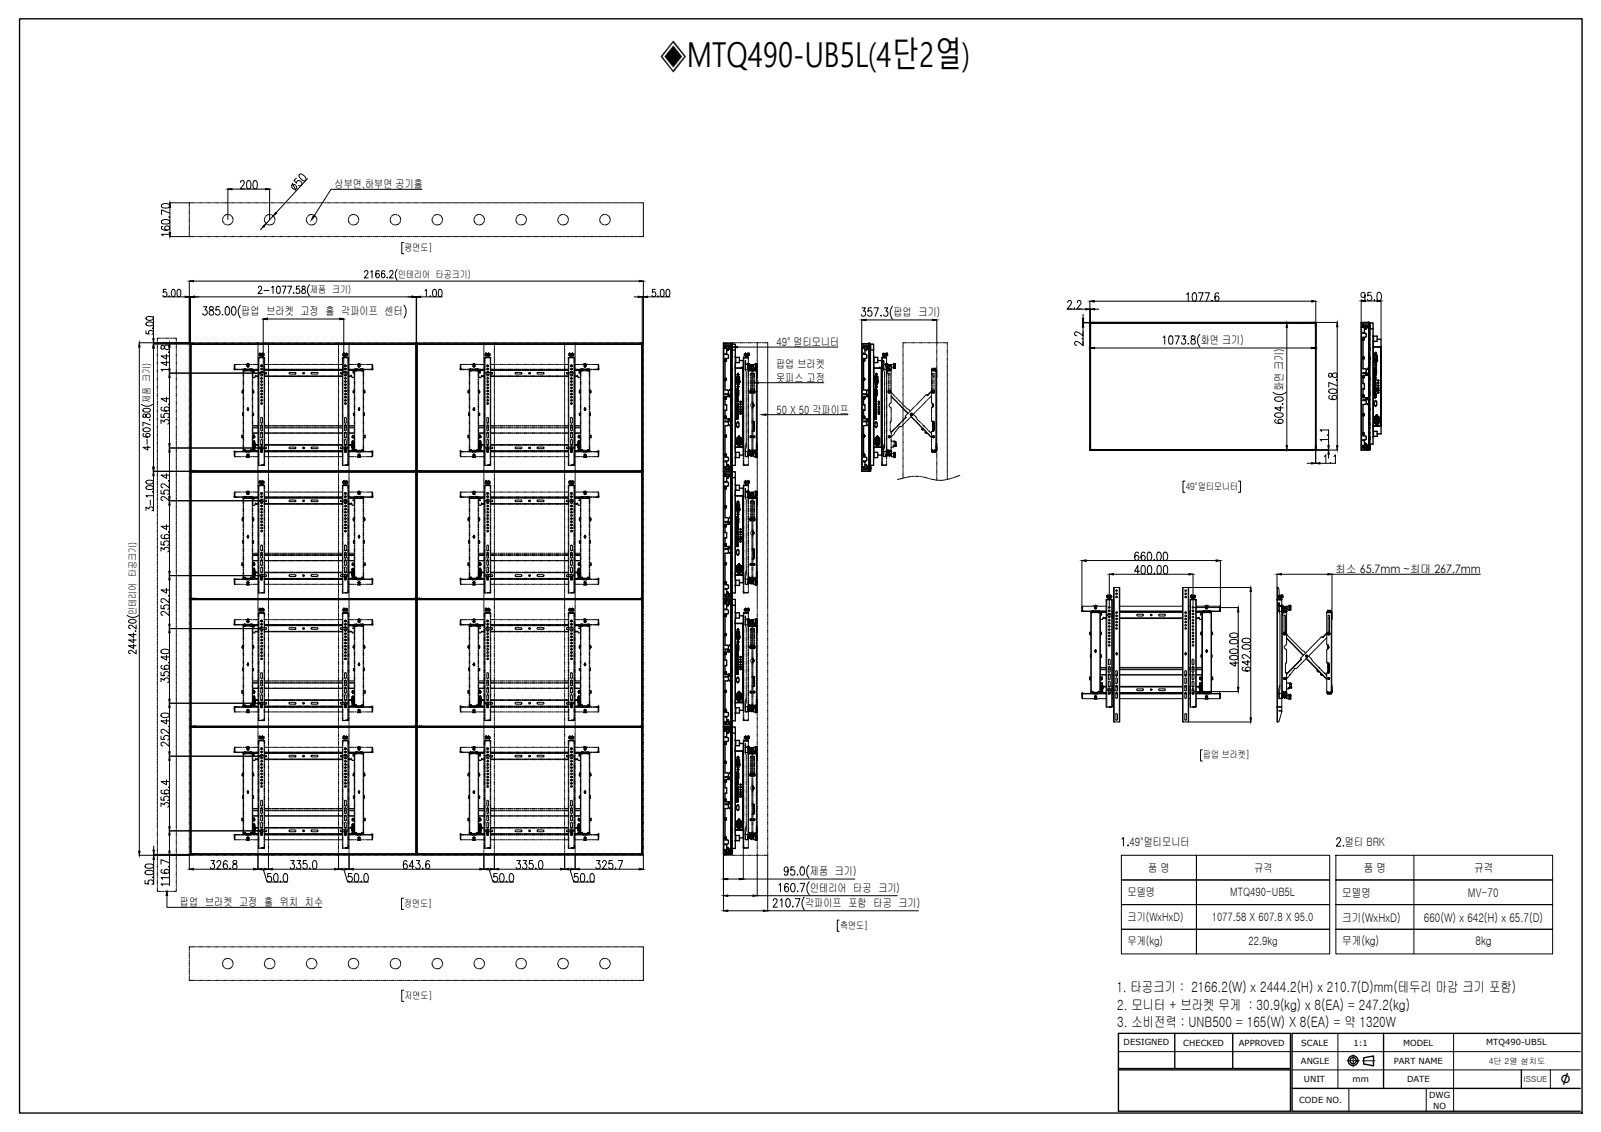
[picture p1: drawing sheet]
<svg xmlns="http://www.w3.org/2000/svg" width="297mm" height="210mm" viewBox="0 0 297 210" stroke-linecap="round" stroke-linejoin="round" font-family="sans-serif">
<defs><g id="words">
<text font-size="6.4" x="122.3" y="12.5">◈MTQ490-UB5L(4단2열)</text>
<text font-size="3.5" x="289.5" y="201.2">∅</text>
<g font-size="2.6">
<text x="207.1" y="184">1. 타공크기 : 2166.2(W) x 2444.2(H) x 210.7(D)mm(테두리 마감 크기 포함)</text>
<text x="207.3" y="187.3">2. 모니터 + 브라켓 무게 : 30.9(kg) x 8(EA) = 247.2(kg)</text>
<text x="207.3" y="190.4">3. 소비전력 : UNB500 = 165(W) X 8(EA) = 약 1320W</text>
</g>
<g font-size="2.2">
<text x="253" y="161.6">품 명</text>
<text x="273.5" y="161.6">규격</text>
<text x="249" y="166.3">모델명</text>
<text x="272.4" y="166.3">MV-70</text>
<text x="249" y="170.9">크기(WxHxD)</text>
<text x="264.2" y="170.9">660(W) x 642(H) x 65.7(D)</text>
<text x="249" y="175.3">무게(kg)</text>
<text x="273.8" y="175.2">8kg</text>
</g>
<g font-size="2.1">
<text x="62.1" y="34.9">상부면,하부면 공기홀</text>
<text x="44.8" y="58.4">팝업 브라켓 고정 홀 각파이프 센터</text>
<text x="165.8" y="58.6">팝업 크기)</text>
<text x="144.1" y="64.2">49&quot; 멀티모니터</text>
<text x="222.8" y="63.8">화면 크기)</text>
<text x="144" y="68.2">팝업 브라켓</text>
<text x="144" y="70.8">못피스 고정</text>
<text x="144.1" y="76.8">50 X 50 각파이프</text>
<text x="238.1" y="72.6" transform="rotate(-90 238.1 72.6)">화면 크기)</text>
<text x="247.8" y="106.3">최소 65.7mm ~최대 267.7mm</text>
<text x="209.6" y="156.9">49&quot;멀티모니터</text>
<text x="213" y="161.6">품 명</text>
<text x="232.7" y="161.6">규격</text>
<text x="249.5" y="156.9">멀티 BRK</text>
<text x="150.3" y="162.3">제품 크기)</text>
<text x="150.3" y="165.4">인테리어 타공 크기)</text>
<text x="209.2" y="166.2">모델명</text>
<text x="228.2" y="166.2">MTQ490-UB5L</text>
<text x="33.4" y="168.1">팝업 브라켓 고정 홀 위치 치수</text>
<text x="149.4" y="168.2">각파이프 포함 타공 크기)</text>
<text x="209.2" y="170.8">크기(WxHxD)</text>
<text x="224.8" y="170.8">1077.58 X 607.8 X 95.0</text>
<text x="209.2" y="175.3">무게(kg)</text>
<text x="231.6" y="175.2">22.9kg</text>
</g>
<g font-size="1.9">
<text x="75" y="46.6">평면도]</text>
<text x="73.9" y="51.5">인테리어 타공크기)</text>
<text x="57.6" y="54.4">제품 크기)</text>
<text x="27.9" y="74.8" transform="rotate(-90 27.9 74.8)">제품 크기)</text>
<text x="220" y="90.9">49&quot;멀티모니터</text>
<text x="25.3" y="114" transform="rotate(-90 25.3 114)">인테리어 타공크기)</text>
<text x="223.3" y="140.6">팝업 브라켓]</text>
<text x="75" y="168.2">정면도]</text>
<text x="155.9" y="172.2">측면도]</text>
<text x="75" y="185.3">저면도]</text>
</g>
<g font-size="1.6">
<text x="208.5" y="193.9">DESIGNED</text>
<text x="219.5" y="193.9">CHECKED</text>
<text x="229.9" y="193.9">APPROVED</text>
<text x="241.4" y="197.3">ANGLE</text>
<text x="241.4" y="193.9">SCALE</text>
<text x="251.1" y="193.9">1:1</text>
<text x="258.6" y="197.3">PART NAME</text>
<text x="260.3" y="193.9">MODEL</text>
<text x="275.7" y="193.7">MTQ490-UB5L</text>
<text x="241.9" y="200.7">UNIT</text>
<text x="250.9" y="200.7">mm</text>
<text x="261.1" y="200.7">DATE</text>
<text x="265.2" y="203.7">DWG</text>
<text x="241" y="204.5">CODE NO.</text>
<text x="265.9" y="205.6">NO</text>
</g>
<g font-size="1.5">
<text x="276.2" y="197.2">4단 2열 설치도</text>
<text x="282.7" y="200.7">ISSUE</text>
</g>
</g></defs>
<g fill="none" stroke="#000" stroke-width=".19">
<path d="M35.3 63.8h.9M35.3 63.8h41.9M35.3 64.4v23M35.3 63.8v.6M35.3 63.8v.9M35.3 64.4h.1M35.3 64.7h.1M35.3 64v.2M35.4 63.8h.1M35.4 63.9h.1M35.4 63.9v23.4M35.4 63.9h41.8"/>
<path d="M35.4 63.9h41.8v23.4h-41.8zM35.5 63.8h.2M76.4 63.8h.8M76.9 63.8h.1M77.2 63.8h.1M77.2 63.9h.1M77.2 63.9v23.4M77.2 63.8v23.6M77.2 63.8v.9M77.2 64v.2M77.3 63.8h.9M77.3 63.8h41.9"/>
<path d="M77.3 64.4v23M77.3 63.8v.6M77.3 63.8v.9M77.3 64.4h.1M77.3 64.7h.1M77.3 64v.2M77.3 63.8h.1M77.4 63.9h.1M77.4 63.9h41.7M77.4 63.9v23.4M77.4 63.9h41.7v23.4h-41.7zM77.5 63.8h.1"/>
<path d="M118.3 63.8h.9M118.9 63.8h.1M119.1 63.9h.1M119.1 63.9v23.4M119.2 64.4v23M119.2 63.8v.9M119.2 63.8h.1M119.2 63.8v.6M119.2 64v.2M35.3 87.4h.2M35.3 87.4h.9M35.3 87.4h41.9"/>
<path d="M35.3 87.4h.6M35.3 86.5v.9M35.3 87.4h.1M35.3 87v.1M35.3 87.4h.4M35.3 88v23.1M35.3 87.4v.6M35.3 87.4v.9M35.3 88h.1M35.3 88.3h.1M35.3 87.7v.2M35.4 87.3h.1"/>
<path d="M35.4 87.5h.1M35.4 87.5v23.5M35.4 87.5h41.8M35.4 87.5h41.8v23.5h-41.8zM35.4 87.3h41.8M35.5 87.4h.2M35.7 87.4h.1M35.9 87.4h41.3M35.9 87.4h.1M36.2 87.4h.1M76.4 87.4h.8M76.9 87.4h.1"/>
<path d="M77 87.4h.1M77.2 87.3h.1M77.2 87.5h.1M77.2 87.5v23.5M77.2 86.5h.1M77.2 86.5v.9M77.2 87v.1M77.2 87.4v23.7M77.2 87.4v.9M77.2 87.4h.1M77.2 87.7v.2M77.3 87.4h.2"/>
<path d="M77.3 87.4h.9M77.3 87.4h41.9M77.3 86.5v.9M77.3 87.4h.1M77.3 87v.1M77.3 87.4h.3M77.3 88v23.1M77.3 87.4v.6M77.3 87.4v.9M77.3 88h.1M77.3 88.3h.1M77.3 87.7v.2"/>
<path d="M77.3 87.3h.1M77.3 87.5h.1M77.4 87.3h.1M77.4 87.5h.1M77.4 87.5v23.5M77.4 87.5h41.7M77.4 87.5h41.7v23.5h-41.7zM77.4 87.3h41.7M77.5 87.4h.1M77.6 87.4h.1M77.8 87.4h.1M78.2 87.4h.1"/>
<path d="M118.3 87.4h.9M118.8 87.4h.1M118.9 87.4h.1M119.1 87.3h.1M119.1 87.5h.1M119.1 87.5v23.5M119.2 86.8v.6M119.2 87.4h.1M119.2 88v23.1M119.2 87.4v.9M119.2 87.5h.1M119.2 86.5v.3"/>
<path d="M119.2 87v.1M119.2 87.4v.6M119.2 87.7v.2M35.3 111.1h.2M35.3 111.1h.9M35.3 111.1h41.9M35.3 111.1h.6M35.3 110.2v.9M35.3 111.1h.1M35.3 110.6v.2M35.3 111.1h.4M35.3 111.7v23"/>
<path d="M35.3 111.1v.6M35.3 111.1v.9M35.3 111.7h.1M35.3 112h.1M35.3 111.4v.2M35.4 111h.1M35.4 111.1h.1M35.4 111.2v23.5h41.8v-23.5M35.4 111.2h.1M35.4 111.2v23.5M35.4 111.2h41.8M35.4 111h41.8"/>
<path d="M35.5 111.1h.2M35.7 111.1h.1M35.9 111.1h41.3M35.9 111.1h.1M36.2 111.1h.1M76.4 111.1h.8M76.9 111.1h.1M77 111.1h.1M77.2 111h.1M77.2 111.1h.1M77.2 111.2h.1M77.2 111.2v23.5"/>
<path d="M77.2 110.2h.1M77.2 110.2v.9M77.2 110.6v.2M77.2 111.1v23.6M77.2 111.1v.9M77.2 111.4v.2M77.3 111.1h.2M77.3 111.1h.9M77.3 111.1h41.9M77.3 110.2v.9M77.3 111.1h.1M77.3 110.6v.2"/>
<path d="M77.3 111.1h.3M77.3 111.7v23M77.3 111.1v.6M77.3 111.1v.9M77.3 111.7h.1M77.3 112h.1M77.3 111.4v.2M77.3 111h.1M77.4 111h.1M77.4 111.2v23.5h41.7v-23.5M77.4 111.2h.1M77.4 111.2v23.5"/>
<path d="M77.4 111.2h41.7M77.4 111h41.7M77.5 111.1h.1M77.6 111.1h.1M77.8 111.1h.1M78.2 111.1h.1M118.3 111.1h.9M118.8 111.1h.1M118.9 111.1h.1M119.1 111h.1M119.1 111.2h.1M119.1 111.2v23.5"/>
<path d="M119.2 110.5v.6M119.2 111.1h.1M119.2 111.7v23M119.2 111.1v.9M119.2 110.2v.3M119.2 110.6v.2M119.2 111.1v.6M119.2 111.4v.2M35.3 134.8h.4M35.3 134.8h.9M35.3 134.8h41.9M35.3 134.7h.1"/>
<path d="M35.3 134.7h.6M35.3 133.8v.9M35.3 134.7h.9M35.3 134.3v.2M35.3 134.7l.4 .1M35.3 134.8v23.6M35.3 134.8v.9M35.3 135.4h.1M35.3 135.7h.1M35.3 135v.2M35.4 134.7h.1M35.4 134.8h.1"/>
<path d="M35.4 134.9v23.4M35.4 134.9h.1M35.4 134.8h41.8M35.4 134.7h41.8M35.7 134.7v.1M35.9 134.7h41.3M35.9 134.7h.1M36.2 134.7h.1M76.4 134.7h.8M76.4 134.8h1.2M76.9 134.8h.1M76.9 134.7l.1 .1"/>
<path d="M77 134.7v.1M77.2 134.7h.1M77.2 134.9v23.4M77.2 134.8h.1M77.2 134.9h.1M77.2 133.8h.1M77.2 133.8v.9M77.2 134.3v.2M77.2 134.8v23.6M77.2 134.8v.9M77.2 135v.2M77.3 134.8h.9"/>
<path d="M77.3 134.8h41.9M77.3 134.7h.1M77.3 134.7h41.9M77.3 133.8v.9M77.3 134.7h.9M77.3 134.3v.2M77.3 134.7l.3 .1M77.3 134.8v23.6M77.3 134.8v.9M77.3 135.4h.1M77.3 135.7h.1M77.3 135v.2"/>
<path d="M77.3 134.8h.1M77.4 134.7h.1M77.4 134.9v23.4M77.4 134.9h.1M77.4 134.8h41.7M77.4 134.7h41.7M77.6 134.7v.1M77.8 134.7h.1M78.2 134.7h.1M118.3 134.8h.9M118.3 134.7h.8M118.8 134.7h.1"/>
<path d="M118.9 134.8h.1M119.1 134.7h.1M119.1 134.9v23.4M119.1 134.9h.1M119.2 134.2v.5M119.2 134.7h.1M119.2 135.4v23M119.2 134.8v.9M119.2 134.8h.1M119.2 133.8v.4M119.2 134.3v.2M119.2 134.8v.6"/>
<path d="M119.2 135v.2M35.3 158.4h.2M35.3 158.4h.1M35.3 158.4h.6M35.3 157.5v.9M35.3 158.4h.9M35.3 158v.1M35.3 158.4h.4M35.4 158.4h.1M35.4 158.3h.1M35.4 158.4h41.8M35.4 158.3h41.8"/>
<path d="M35.7 158.4h.1M35.9 158.4h41.3M35.9 158.4h.1M36.2 158.4h.1M76.4 158.4h1.1M76.9 158.4h.1M77 158.4h.1M77.2 158.4h.1M77.2 158.3h.1M77.2 157.5h.1M77.2 157.5v.9M77.2 158v.1"/>
<path d="M77.3 158.4h.1M77.3 158.4h41.9h-.9M77.3 157.5v.9M77.3 158.4h.9M77.3 158v.1M77.3 158.4h.3M77.4 158.3h.1M77.4 158.4h41.7M77.4 158.3h41.7M77.6 158.4h.1M77.8 158.4h.1M78.2 158.4h.1"/>
<path d="M118.8 158.4h.1M118.9 158.4h.1M119.1 158.3h.1M119.2 157.8v.6M119.2 158.4h.1M119.2 157.5v.3M119.2 158v.1"/>
<circle cx="48.5" cy="67.8" r=".15"/>
<circle cx="64.1" cy="67.8" r=".15"/>
<circle cx="90.4" cy="67.8" r=".15"/>
<circle cx="106" cy="67.8" r=".15"/>
<circle cx="48.5" cy="91.5" r=".15"/>
<circle cx="48.5" cy="83.3" r=".15"/>
<circle cx="64.1" cy="83.3" r=".15"/>
<circle cx="64.1" cy="91.5" r=".15"/>
<circle cx="90.4" cy="83.3" r=".15"/>
<circle cx="90.4" cy="91.5" r=".15"/>
<circle cx="106" cy="83.3" r=".15"/>
<circle cx="106" cy="91.5" r=".15"/>
<circle cx="48.5" cy="107" r=".15"/>
<circle cx="48.5" cy="115.1" r=".15"/>
<circle cx="64.1" cy="107" r=".15"/>
<circle cx="64.1" cy="115.1" r=".15"/>
<circle cx="90.4" cy="107" r=".15"/>
<circle cx="90.4" cy="115.1" r=".15"/>
<circle cx="106" cy="107" r=".15"/>
<circle cx="106" cy="115.1" r=".15"/>
<circle cx="48.5" cy="130.7" r=".15"/>
<circle cx="48.5" cy="138.8" r=".15"/>
<circle cx="64.1" cy="130.7" r=".15"/>
<circle cx="64.1" cy="138.8" r=".15"/>
<circle cx="90.4" cy="130.7" r=".15"/>
<circle cx="90.4" cy="138.8" r=".15"/>
<circle cx="106" cy="130.7" r=".15"/>
<circle cx="106" cy="138.8" r=".15"/>
<circle cx="48.5" cy="154.4" r=".15"/>
<circle cx="64.1" cy="154.4" r=".15"/>
<circle cx="90.4" cy="154.4" r=".15"/>
<circle cx="106" cy="154.4" r=".15"/>
</g>
<g fill="none" stroke="#000" stroke-width=".19">
<path d="M35.3 63.8h.1M35.3 63.8v23.5M35.4 63.8h.1M35.4 63.8h41.8M35.4 63.9h.1M77.2 63.8h.1M77.2 63.9h.1M77.2 63.8v23.5M77.3 63.8h.1M77.3 63.8v23.5M77.3 63.8h41.9M77.4 63.9h.1"/>
<path d="M119.1 63.9h.1M119.2 63.8h.1M119.2 63.8v23.5M35.3 87.3h.1M35.3 87.4h.1M35.3 87.5h.1M35.3 87.5v23.5M35.4 87.3h.1M35.4 87.4h.1M35.4 87.5h.1M35.4 87.4h41.8M77.2 87.3h.1"/>
<path d="M77.2 87.4h.1M77.2 87.5h.1M77.2 87.5v23.5M77.3 87.3h.1M77.3 87.4h.1M77.3 87.5h.1M77.3 87.5v23.5M77.3 87.4h41.9M77.4 87.3h.1M77.4 87.5h.1M119.1 87.4h.1M119.1 87.3h.1"/>
<path d="M119.1 87.5h.1M119.2 87.4h.1M119.2 87.5v23.5M35.3 111h.1M35.3 111.1h.1M35.3 111.1v47.3M35.4 111h.1M35.4 111.1h.1M35.4 111.1h41.8M35.4 111.2h.1M77.2 111h.1M77.2 111.1h.1"/>
<path d="M77.2 111.2h.1M77.2 111.1v23.6M77.3 111h.1M77.3 111.1h.1M77.3 111.1v47.3M77.3 111.1h41.9v23.6M77.3 111.1h41.9M77.4 111h.1M77.4 111.2h.1M119.1 111.1h.1M119.1 111h.1M119.1 111.2h.1"/>
<path d="M119.2 111.1h.1M35.3 134.7h.1M35.3 134.8h.1M35.4 134.7h.1M35.4 134.8h41.8M35.4 134.8h.1M35.4 134.7h41.8M35.4 134.9h.1M77.2 134.7h.1M77.2 134.8h.1M77.2 134.9h.1M77.2 134.8v23.6"/>
<path d="M77.3 134.7h.1M77.3 134.8h.1M77.3 134.8h41.9v23.6M77.3 134.7h41.9M77.4 134.7h.1M77.4 134.9h.1M77.4 134.8h.1M119.1 134.7h.1M119.1 134.8h.1M119.1 134.9h.1M119.2 134.8h.1M119.2 134.7h.1"/>
<path d="M35.3 158.4h.1M35.4 158.4h.1M35.4 158.4h41.8M35.4 158.3h.1M35.4 158.3v.1M77.2 158.4h.1M77.2 158.3h.1M77.2 158.3v.1M77.3 158.4h.1M77.3 158.4h41.9M77.4 158.3h.1M77.4 158.3v.1"/>
<path d="M119.1 158.4h.1M119.1 158.3h.1M119.1 158.3v.1M119.2 158.4h.1"/>
</g>
<!-- layer: 0 -->
<g fill="none" stroke="#000" stroke-width=".19">
<path d="M30 37.9a1.05 1.05 0 0 1 1.5 .2v.1a.89 .89 0 0 1-1.2 .3l-.3-.1zM31.5 39.5l-1.5-.6v.9M31.5 37.6h4.6M31.5 38.4v4.7M35.1 37.6v.6M35.1 38.3v.2M35.1 38.6v.1M35.1 38.9v.7M35.1 39.8v.1M36.3 37.6h.1M36.6 37.6h.1M36.9 37.6h.7"/>
<path d="M37.8 37.6h.1M38.1 37.6h.1M38.4 37.6h.7M39.3 37.6h.1M39.6 37.6h.1M39.9 37.6h.7M40.8 37.6h.1M41 37.6h.2M41.3 37.6h.8M42.2 37.6h.2M42.3 39.8l-.7 .3M42.3 35v5.7"/>
<path d="M42.4 39.8h.2M42.5 37.6h.2M42.7 39.9l.1 .1M42.8 37.6h.7M43 35.1h6.3M43.7 37.6h.1M44 37.6h.1M44.3 37.6h.7M44.6 33.8a.36 .36 0 0 1 .5-.3 .36 .36 0 0 1 .1 .6l-.6 .9h.8M45.2 37.6h.1M45.5 37.6h.1M45.8 37.6h.7"/>
<path d="M45.9 33.5h.3a.89 .89 0 0 1 .3 1.2l-.1 .3h-.3a.89 .89 0 0 1-.3-1.2zM46.7 37.6h.1M47 37.6h.1M47.1 33.5h.3a.89 .89 0 0 1 .3 1.2l-.1 .3h-.3a.89 .89 0 0 1-.3-1.2zM47.3 37.6h.7M48.2 37.6h.1M48.5 37.6h.1M48.8 37.6h.7M49.6 37.6h.2M49.9 37.6h.2M50 39.8l-.7 .3M50 35v5.7"/>
<path d="M50.2 39.8h.1M50.2 37.6h.8M50.5 39.9l.1 .1M51.1 37.6h.2M51.4 37.6h.1M51.7 37.6h.7M52.6 37.6h.1M52.9 37.6h.1M53.2 37.6h.7M54.1 37.6h.1M54.2 34l.7 1.4M54.3 34.2a.49 .49 0 0 1 .7 .3 .49 .49 0 0 1-.4 .6l-.5-.4z"/>
<path d="M54.4 37.6h.1M54.7 37.6h.7M55 33l-.4 .5 .4 .5a.48 .48 0 0 1 .5-.5 .48 .48 0 0 1 .5 .5 .48 .48 0 0 1-.4 .5l-.2-.1M55.6 37.6h.1M55.6 32.3a1.06 1.06 0 0 1 1.2 1.1l-.1 .1a1 1 0 0 1-1.2-1.1zM55.9 37.6h.1M56.2 37.6h.7M57.1 37.6h.1M57.1 33.1l-5.9 6.4M57.3 37.6h.2M57.6 37.6h.8M57.8 39.8l-.7 .3"/>
<path d="M58 39.8h.1M58.2 39.9l.2 .1M58.5 37.6h.2M58.8 37.6h.2M59.1 37.6h.7M60 37.6h.1M60.3 37.6h.1M60.6 37.6h.7M61.5 37.6h.1M61.8 37.6h.1M62.1 37.6h.7M63 37.6h.1"/>
<path d="M63.3 37.6h.1M63.6 37.6h.7M64.5 37.6h.1M64.8 37.6h.1M65.1 37.6h.7M65.6 39.8l-.7 .3M65.7 39.8h.2M65.9 37.6h.2M66 39.9l.2 .1M66.2 37.6h.2M66.5 37.6h.8M67.4 37.6h.1"/>
<path d="M67.7 37.6h.1M68 37.6h.7M68.9 37.6h.1M69.2 37.6h.1M69.5 37.6h.7M70.4 37.6h.1M70.7 37.6h.1M71 37.6h.7M71.9 37.6h.1M72.2 37.6h.1M72.5 37.6h.7M73.3 39.8l-.6 .3"/>
<path d="M73.3 37.6h.2M73.5 39.8h.1M73.6 37.6h.2M73.8 39.9l.1 .1M73.9 37.6h.8M74.8 37.6h.2M75.1 37.6h.2M75.4 37.6h.7M76.3 37.6h.1M76.6 37.6h.1M76.9 37.6h.7M77.8 37.6h.1"/>
<path d="M78.1 37.6h.1M78.3 35.1h-16.9l-3.2 5M78.4 37.6h.7M79.2 37.6h.2M79.5 37.6h.2M79.8 37.6h.8M80.7 37.6h.2M81 37.6h.2M81.1 39.8l-.6 .3M81.3 39.8h.1M81.3 37.6h.8M81.6 39.9l.1 .1"/>
<path d="M82.2 37.6h.2M82.5 37.6h.2M82.8 37.6h.8M83.7 37.6h.1M84 37.6h.1M84.3 37.6h.7M85.2 37.6h.1M85.5 37.6h.1M85.8 37.6h.7M86.6 37.6h.2M86.9 37.6h.2M87.2 37.6h.8"/>
<path d="M88.1 37.6h.2M88.4 37.6h.2M88.7 37.6h.8M88.9 39.8h-.3l-.3 .3M89.1 39.8h.1M89.4 39.9l.1 .1M89.6 37.6h.2M89.9 37.6h.2M90.2 37.6h.8M91.1 37.6h.2M91.4 37.6h.2M91.7 37.6h.7"/>
<path d="M92.6 37.6h.1M92.9 37.6h.1M93.2 37.6h.7M94.1 37.6h.1M94.3 37.6h.2M94.6 37.6h.8M95.5 37.6h.2M95.8 37.6h.2M96.1 37.6h.8M96.7 39.8l-.7 .3M96.8 39.8h.2M97 37.6h.2"/>
<path d="M97.1 39.9l.2 .1M97.3 37.6h.2M97.6 37.6h.8M98.5 37.6h.2M98.8 37.6h.2M99.1 37.6h.8M100 37.6h.1M100.3 37.6h.1M100.6 37.6h.7M101.5 37.6h.1M101.8 37.6h.1M102.1 37.6h.7"/>
<path d="M102.9 37.6h.2M103.2 37.6h.2M103.5 37.6h.8M104.4 37.6h.2M104.5 39.8l-.7 .3M104.6 39.8h.2M104.7 37.6h.2M104.9 39.9l.2 .1M105 37.6h.8M105.9 37.6h.2M106.2 37.6h.2M106.5 37.6h.8"/>
<path d="M107.4 37.6h.2M107.7 37.6h.2M108 37.6h.7M108.9 37.6h.1M109.2 37.6h.1M109.5 37.6h.7M110.3 37.6h.2M110.6 37.6h.2M110.9 37.6h.8M111.8 37.6h.2M112.1 37.6h.2M112.3 39.8h-.4l-.3 .3"/>
<path d="M112.4 39.8h.2M112.4 37.6h.8M112.7 39.9l.1 .1M113.3 37.6h.2M113.6 37.6h.2M113.9 37.6h.8M114.8 37.6h.2M115.1 37.6h.2M115.4 37.6h.7M116.3 37.6h.1M116.6 37.6h.1M116.9 37.6h.7"/>
<path d="M117.8 37.6h.1M118.1 37.6h.1M118.3 37.6h1.1v6.3h-1.1M27.2 59.9l.5-.2a.56 .56 0 0 1 .7 .4 .8 .8 0 0 1-1.1 .3l-.2-.3zM27.2 58.8l.5-.1a.57 .57 0 0 1 .7 .4 .79 .79 0 0 1-1.3-.1zM28.5 58.6v4.2M30 40.9a1.05 1.05 0 0 1 1.5 .2v.1a.89 .89 0 0 1-1.2 .3l-.3-.1zM30.2 42h-.2v.3a.88 .88 0 0 0 1.5 0 .43 .43 0 0 0-.6-.4 .43 .43 0 0 0-.1 .7l.2 .1M30.2 55h4.2M30.8 53.7h-.5v.5a.41 .41 0 0 1 .6 .1 .41 .41 0 0 1 0 .5 .41 .41 0 0 1-.6 .1v-.1M31.3 55h.1zM31.4 40.2h.1z"/>
<path d="M31.5 43.9h4.6M31.5 43.4h-1.5l.3 .3M31.9 53.7h.3a1.11 1.11 0 0 1 .2 1.3h-.5v-.2l-.1-.6zM33 53.7h.1a.81 .81 0 0 1 .2 1.3h-.2a.98 .98 0 0 1-.1-1.3zM35.1 40.1v.1M35.1 40.4v.7M35.1 41.2v.2M35.1 41.5v.2M35.1 41.8v.8M35.1 42.7v.2M35.1 43v.2M35.1 43.3v.6"/>
<path d="M35.1 52.1v12M35.1 55h.2M35.3 55v8.7M35.9 52.1h82.7M36.1 55h40.3M36.3 43.9h.1M36.6 43.9h.1M36.9 43.9h.7M37.7 56.9h.7l-.4 .6a.46 .46 0 0 1 .4 .7 .46 .46 0 0 1-.8-.1M37.8 43.9h.1M38.1 43.9h.1M38.4 43.9h.7"/>
<path d="M38.9 57v.4a.56 .56 0 0 1 .7 .4 .56 .56 0 0 1-.2 .6 .5 .5 0 0 1-.6-.5 .5 .5 0 0 1 .6-.4l.1-.1v-.4zM39.3 43.9h.1M39.6 43.9h.1M39.9 43.9h.7M40.7 56.9h-.6l-.1 .6a.5 .5 0 0 1 .7 .1 .5 .5 0 0 1 0 .7 .5 .5 0 0 1-.7 0v-.2M40.8 43.9h.1M41 43.9h.2M41.2 58.3h.1zM41.3 40.7l.1 .5 .2 .2M41.3 40.4v.2M41.3 43.9h.8M41.5 40.2l-.1 .1"/>
<path d="M41.7 41.5l.1 .1M41.9 57l.3-.1a.99 .99 0 0 1 0 1.5h-.1a1.2 1.2 0 0 1-.2-1.4zM42 41.7h.1M42.2 43.9h.2M42.5 43.9h.2M42.8 43.9h.7M43 41.4l-.7 .3M43 40.1l.3 .6M43.1 41.2l-.1 .1M43.1 57l.3-.1a.99 .99 0 0 1 0 1.5h-.1a1.2 1.2 0 0 1-.2-1.4zM43.2 40.9v.1M43.7 43.9h.1"/>
<path d="M44 43.9h.1M44.3 43.9h.7M44.6 56.6a1.86 1.86 0 0 0 0 2.3M45.2 43.9h.1M45.5 43.9h.1M45.8 43.9h.7M46.7 43.9h.1M47 43.9h.1M47.3 43.9h.7M47.9 53.4l.1-.3a.37 .37 0 0 1 .6 .2 .37 .37 0 0 1-.2 .5l-.5 .6h.7M48.2 43.9h.1M48.5 43.9h.1"/>
<path d="M48.8 43.9h.7M48.8 42.1l-.5 .5M48.8 59.1v9.9M49 53.9h.9M49.1 40.7l.2 .7M49.1 40.4v.2M49.3 40.2l-.1 .1M49.5 41.5l.1 .1M49.6 59.2h13.4M49.6 43.9h.2M49.7 41.7h.2M49.9 43.9h.2"/>
<path d="M50.2 43.9h.8M50.4 53.3l.3-.2v1.3M50.7 40l-1.3 1.5M50.7 41.4l-.7 .3M50.7 40.1l.3 .6M50.9 41.2l-.1 .1M51 40.9v.1M51.1 43.9h.2M51.4 43.9h.1M51.5 53.1h.2a1.11 1.11 0 0 1 .2 1.3h-.3a.91 .91 0 0 1-.1-1.3zM51.7 43.9h.7M52.4 53.1h.7l-.5 1.3"/>
<path d="M52.6 43.9h.1M52.9 43.9h.1M53.2 43.9h.7M53.4 53.1h.7l-.5 1.3M54.1 43.9h.1M54.4 43.9h.1M54.5 54.3v.1zM54.7 43.9h.7M55.6 53.1h-.6v.6a.41 .41 0 0 1 .5 0 .41 .41 0 0 1 0 .6 .41 .41 0 0 1-.5 0l-.1-.1M55.6 43.9h.1M55.9 43.9h.1M56.1 53.1v.4a.48 .48 0 0 1 .5 .3 .48 .48 0 0 1-.2 .6 .42 .42 0 0 1-.5-.4 .42 .42 0 0 1 .6-.4l.1-.3a.33 .33 0 0 0-.5-.2z"/>
<path d="M56.2 43.9h.7M56.8 40.7l.3 .7M56.9 40.4l-.1 .2M57 40.2v.1M57.1 43.9h.1M57.3 41.5l.1 .1M57.3 43.9h.2M57.4 52.8a1.59 1.59 0 0 0 0 2.1M57.5 41.7h.2M57.6 43.9h.8M58.5 41.4l-.7 .3M58.5 40.1l.3 .6"/>
<path d="M58.5 43.9h.2M58.7 41.2l-.1 .1M58.8 40.9l-.1 .1M58.8 43.9h.2M59.1 43.9h.7M60 43.9h.1M60.3 43.9h.1M60.6 43.9h.7M61.5 43.9h.1M61.8 43.9h.1M62.1 43.9h.7M63 43.9h.1"/>
<path d="M63.3 43.9h.1M63.6 43.9h.7M63.8 59.1v9.9M64.5 43.9h.1M64.6 40.7l.1 .5 .2 .2M64.7 40.4l-.1 .2M64.8 43.9h.1M64.8 40.2l-.1 .1M65 41.5l.1 .1M65.1 43.9h.7M65.3 41.7h.1M65.9 43.9h.2"/>
<path d="M66.2 43.9h.2M66.3 41.4l-.7 .3M66.3 40.1l.3 .6M66.4 41.2v.1M66.5 43.9h.8M66.5 40.9v.1M67.4 43.9h.1M67.6 50.5l.2-.3h.3l.2 .2a1.4 1.4 0 0 1-.7 1.1h.7M67.7 43.9h.1M68 43.9h.7M68.8 50.4l.2-.2v1.3M68.9 43.9h.1"/>
<path d="M69.2 43.9h.1M69.5 43.9h.7M70.3 50.3l-.3-.1a.78 .78 0 0 0 .1 1.3 .39 .39 0 0 0 .3-.5 .39 .39 0 0 0-.6-.1l-.1 .2M70.4 43.9h.1M70.7 43.9h.1M71 43.9h.7M71.4 50.3l-.3-.1a.83 .83 0 0 0-.3 1.1 .35 .35 0 0 0 .5 .1 .35 .35 0 0 0 .1-.5l-.1-.2h-.4l-.1 .4M71.8 51.4h.1zM71.9 43.9h.1M72.2 43.9h.1M72.3 50.5l.2-.3h.3l.1 .2a1.4 1.4 0 0 1-.7 1.1h.8M72.4 40.7v.3l.3 .4"/>
<path d="M72.5 40.4l-.1 .2M72.5 43.9h.7M72.6 40.2l-.1 .1M72.8 41.5l.1 .1M73.1 41.7h.1M73.3 43.9h.2M73.6 43.9h.2M73.7 49.9a1.73 1.73 0 0 0 0 2.1M73.9 43.9h.8M74.1 40.1l.2 .6M74.1 41.4l-.7 .3M74.2 41.2v.1"/>
<path d="M74.3 40.9v.1M74.8 43.9h.2M74.9 45h-.4v2h.4M75 56.6a2.02 2.02 0 0 1 0 2.3M75.1 43.9h.2M75.4 43.9h.7M76.3 43.9h.1M76.6 43.9h.1M76.9 43.9h.7M77.2 55v8.7M77.2 55h.1M77.3 55v8.7"/>
<path d="M77.8 43.9h.1M78 55h4.1M78.1 43.9h.1M78.4 43.9h.7M78.9 53.9l.2-.2v1.3M79.2 43.9h.2M79.5 43.9h.2M79.8 54.9v.1zM79.8 43.9h.8M80.2 40.7l.3 .7M80.2 40.4v.2M80.4 40.2l-.1 .1"/>
<path d="M80.4 53.7h.3a1.11 1.11 0 0 1 .1 1.3h-.2a.93 .93 0 0 1-.2-1.3zM80.6 41.5l.1 .1M80.7 43.9h.2M80.8 41.7h.2M81 43.9h.2M81.3 43.9h.8M81.4 53.7h.2a.81 .81 0 0 1 .1 1.3h-.1a.8 .8 0 0 1-.2-1.1zM81.8 41.4l-.7 .3M81.8 40.1l.3 .6M82 41.2l-.1 .1M82.1 40.9v.1M82.2 43.9h.2"/>
<path d="M82.5 43.9h.2M82.8 43.9h.8M83.7 43.9h.1M84 43.9h.1M84.3 43.9h.7M85.2 43.9h.1M85.5 43.9h.1M85.8 43.9h.7M86.6 43.9h.2M86.9 43.9h.2M87.2 43.9h.8M88 40.7v.5l.3 .2"/>
<path d="M88 40.4v.2M88.1 43.9h.2M88.1 40.2l-.1 .1M88.3 41.5l.2 .1M88.4 43.9h.2M88.6 41.7h.2M88.7 43.9h.8M89.6 43.9h.2M89.6 41.4l-.7 .3M89.6 40.1l.3 .6M89.8 41.2l-.1 .1M89.9 40.9v.1"/>
<path d="M89.9 43.9h.2M90.2 43.9h.8M91.1 43.9h.2M91.4 43.9h.2M91.7 43.9h.7M92.6 43.9h.1M92.9 43.9h.1M93.2 43.9h.7M94.1 43.9h.1M94.3 43.9h.2M94.6 43.9h.8M95.5 43.9h.2"/>
<path d="M95.7 40.7v.3l.3 .4M95.8 40.4l-.1 .2M95.8 43.9h.2M95.9 40.2l-.1 .1M96.1 41.5l.2 .1M96.1 43.9h.8M96.4 41.7h.1M97 43.9h.2M97.3 43.9h.2M97.4 40.1l.2 .6M97.4 41.4l-.7 .3M97.6 41.2l-.1 .1"/>
<path d="M97.6 43.9h.8M97.6 40.9v.1M98.5 43.9h.2M98.8 43.9h.2M99.1 43.9h.8M100 43.9h.1M100.3 43.9h.1M100.6 43.9h.7M101.5 43.9h.1M101.8 43.9h.1M102.1 43.9h.7M102.9 43.9h.2"/>
<path d="M103.2 43.9h.2M103.5 40.7l.3 .7M103.5 40.4v.2M103.5 43.9h.8M103.7 40.2l-.1 .1M103.9 41.5l.1 .1M104.2 41.7h.1M104.4 43.9h.2M104.7 43.9h.2M105 43.9h.8M105.1 40.1l.3 .3v.3M105.2 41.4l-.7 .3"/>
<path d="M105.4 41.2l-.1 .1M105.4 40.9v.1M105.9 43.9h.2M106.2 43.9h.2M106.5 43.9h.8M107.4 43.9h.2M107.7 43.9h.2M108 43.9h.7M108.9 43.9h.1M109.2 43.9h.1M109.5 43.9h.7M110.3 43.9h.2"/>
<path d="M110.6 43.9h.2M110.9 43.9h.8M111.3 40.7l.1 .5 .2 .2M111.3 40.4v.2M111.4 40.2v.1M111.7 41.5l.1 .1M111.8 43.9h.2M112 41.7h.1M112.1 43.9h.2M112.4 43.9h.8M112.9 41.4l-.6 .3M112.9 40.1l.3 .6"/>
<path d="M113.1 41.2v.1M113.2 40.9v.1M113.3 43.9h.2M113.6 43.9h.2M113.9 43.9h.8M114.8 43.9h.2M115.1 43.9h.2M115.4 43.9h.7M116.3 43.9h.1M116.6 43.9h.1M116.9 43.9h.7M117.6 55h.8"/>
<path d="M117.8 43.9h.1M118.1 43.9h.1M119.2 55h.2M119.2 55v8.7M119.4 52.1v12M120.1 55h4.2M121.6 53.7h-.5l-.1 .5h.1a.43 .43 0 0 1 .6 .4 .43 .43 0 0 1-.7 .3v-.1M122.1 54.9v.1zM122.7 53.7h.2a1.11 1.11 0 0 1 .2 1.3h-.3a.93 .93 0 0 1-.1-1.3zM123.7 53.7h.2a.81 .81 0 0 1 .1 1.3h-.1a.8 .8 0 0 1-.3-1.1zM159.9 59.3v4.4M159.9 57.1h.7l-.4 .6a.46 .46 0 0 1 .4 .7 .46 .46 0 0 1-.8-.1"/>
<path d="M160.7 59.3h12.3M161.7 57.1h-.6l-.1 .7a.47 .47 0 0 1 .7 0 .47 .47 0 0 1 0 .6 .47 .47 0 0 1-.7 .1v-.2M162.2 57.1h.8l-.6 1.5M163.4 58.6h.1zM164.1 57.1h.6l-.3 .6a.46 .46 0 0 1 .3 .7 .46 .46 0 0 1-.8-.1M165.6 56.8a1.86 1.86 0 0 0 0 2.4M173.8 59.3v4.8M198 57.3h3.5M198.1 56.1l.2-.4h.3l.2 .3-.1 .3-.7 1h.9M199.3 57.1v.2zM199.9 56.1l.2-.4h.2l.3 .3-.1 .3-.7 1h.8M200.9 58.3v.7"/>
<path d="M202.2 57.3h.1M202.2 55.9v4.7M202.3 57.3v2.6h-1.4l2.2-.1M202.3 59.9v23.5h41.8v-23.5h-41.8v4.7M203 55.9h40.4M203.1 57.3h.8M220.2 54.6l.3-.3v1.6M221.3 54.4l.3-.1a.99 .99 0 0 1 0 1.6 1.14 1.14 0 0 1-.3-1.5zM222.4 54.3h.8l-.6 1.6M223.5 54.3h.9l-.6 1.6M224.9 55.7v.2zM226.1 54.5l-.4-.2a.98 .98 0 0 0 .1 1.6 .45 .45 0 0 0 .4-.7 .45 .45 0 0 0-.7-.1l-.1 .2"/>
<path d="M238.7 59.9h5.3M243.3 59.8h4.8M244.1 59.9v4.7M244.1 55.9v4.7M252.5 55.8v4M253.3 54.7l-.1 .3a.37 .37 0 0 1-.3 .2 .37 .37 0 0 1-.4-.2v-.6a.37 .37 0 0 1 .4-.2 .37 .37 0 0 1 .3 .2l.1 .3a.74 .74 0 0 1-.5 1.1l-.3-.2M253.4 55.8h2.1M254.4 54.2h-.6l-.1 .7a.48 .48 0 0 1 .7 0 .48 .48 0 0 1 0 .7 .48 .48 0 0 1-.7 0v-.1M254.9 55.7h.1zM255.6 54.3l.3-.1a.99 .99 0 0 1 0 1.6h-.1a1.2 1.2 0 0 1-.2-1.5zM256.2 55.8v7.1M25.8 63.6h10.3"/>
<path d="M25.9 64.4v93.4M26.2 75a1.74 1.74 0 0 0 2.1 0M26.6 79.5l.5-.2a.65 .65 0 0 1 .8 .4 .84 .84 0 0 1-1.4 0zM26.6 76.8v.6h.2l.2-.2a.43 .43 0 0 1 .5-.5 .43 .43 0 0 1 .3 .7h-.5l-.3-.6zM26.6 75.8l.5-.1a.66 .66 0 0 1 .8 .3 .81 .81 0 0 1-1.4 .1zM27.1 61.4v.5h.6a.41 .41 0 0 1 0-.5 .41 .41 0 0 1 .6 0 .41 .41 0 0 1 0 .5l-.1 .1M27.8 77.8l.1 .1zM27.9 78.8l-1.4-.5v.7M28.3 60.8h.1zM28.4 63.8h6.9M28.5 63.6v.2M28.5 64.5v22.1"/>
<path d="M29.2 63.4v.2M29.2 63.7v.2M29.2 64v.7M29.2 64.9v.1M29.2 65.2v.1M29.2 65.5v.7M29.2 66.4v.1M29.2 66.7v.1M29.2 67v.7M29.2 67.9v.1M29.2 68.2v.1M29.2 68.5v.7"/>
<path d="M29.2 69.4v.1M29.2 69.7v.1M29.2 69.9v.8M29.2 70.8v.2M29.2 71.1v.2M29.2 71.4v.8M29.2 72.3v.1M29.2 72.6v.1M29.2 72.9v.7M29.2 73.8v.1M29.2 74.1v.1M29.2 74.4v.7"/>
<path d="M29.2 75.3v.1M29.2 75.6v.1M29.2 75.9v.7M29.2 76.8v.1M29.2 77.1v.1M29.2 77.4v.7M29.2 78.2v.2M29.2 78.5v.2M29.2 78.8v.8M29.2 79.7v.2M29.2 80v.2M29.8 62.7h-.6v.6"/>
<path d="M29.9 78.5v-.6l.6 .3a.46 .46 0 0 1 .6-.3 .46 .46 0 0 1 .2 .7h-.2M29.9 76.8v.6h.6a.48 .48 0 0 1 .1-.6 .48 .48 0 0 1 .6 0 .48 .48 0 0 1 .1 .6h-.2M29.9 64.1v.6h.5a.56 .56 0 0 1 .3-.6 .56 .56 0 0 1 .7 .2 .48 .48 0 0 1-.5 .6 .48 .48 0 0 1-.4-.7l-.3-.1zM30 62.7h.1M30.1 75.5l-.2 .1v.3a.95 .95 0 0 0 1.3 .3 .44 .44 0 0 0-.1-.8 .44 .44 0 0 0-.6 .5v.1l.4 .2M30.3 62.7h.1M30.6 62.7h.7M30.9 66.9v.9l-1-.6h1.5M30.9 65.7v.9l-1-.6h1.5M30.9 73.6v.9l-1-.6h1.5M31.3 65.3h.1zM31.4 74.9v.1z"/>
<path d="M31.4 69.2h16.9M31.4 68.5h-1.5l.3 .3M31.4 64.4v4M31.4 70v12.3M31.5 62.7h.1M31.8 62.7h.1M32.1 62.7h.6v.6M32.7 63.4v.2M32.7 63.7v.2M32.7 64v.7M32.7 64.9v.1M32.7 65.2v.1"/>
<path d="M32.7 65.5v.7M32.7 66.4v.1M32.7 66.7v.1M32.7 67v.7M32.7 67.9v.1M32.7 68.2v.1M32.7 68.5v.7M32.7 69.4v.1M32.7 69.7v.1M32.7 69.9v.8M32.7 70.8v.2M32.7 71.1v.2"/>
<path d="M32.7 71.4v.8M32.7 72.3v.1M32.7 72.6v.1M32.7 72.9v.7M32.7 73.8v.1M32.7 74.1v.1M32.7 74.4v.7M32.7 75.3v.1M32.7 75.6v.1M32.7 75.9v.7M32.7 76.8v.1M32.7 77.1v.1"/>
<path d="M32.7 77.4v.7M32.7 78.2v.2M32.7 78.5v.2M32.7 78.8v.8M32.7 79.7v.2M32.7 80v.2M35.1 64.2v.2M35.1 64.5v.2M35.1 64.8v.7M35.1 65.7v.1M35.1 66v.1M35.1 66.3v.7"/>
<path d="M35.1 67.2v.1M35.1 67.5v.1M35.1 67.7v.8M35.1 68.6v.2M35.1 68.9v.2M35.1 69.2v.8M35.1 70.1v.2M35.1 70.4v.2M35.1 70.7v.8M35.1 71.6v.2M35.1 71.9v.2M35.1 72.2v.8"/>
<path d="M35.1 73.1v.2M35.1 73.4v.1M35.1 73.7v.7M35.1 74.6v.1M35.1 74.9v.1M35.1 75.2v.7M35.1 76v.2M35.1 76.3v.2M35.1 76.6v.8M35.1 77.5v.2M35.1 77.8v.2M35.1 78.1v.8"/>
<path d="M35.1 79v.2M35.1 79.3v.2M35.1 79.6v.8M35.4 63.9h41.8v23.4h-41.8zM36.3 63.6h.1M36.6 63.6h.1M36.9 63.6h.7M37.8 63.6h.1M38.1 63.6h.1M38.4 63.6h.7M39.3 63.6h.1M39.6 63.6h.1"/>
<path d="M39.9 63.6h.7M40.8 63.6h.1M41 63.6h.2M41.3 63.6h.8M42.2 63.6h.2M42.5 63.6h.2M42.8 63.6h.7M43.5 68.5h.1M43.5 67.7v.9h.8M43.6 67.6v.9M43.6 68.5v.1M43.6 67.6h1"/>
<path d="M43.6 67.6v.9h.7M43.7 63.6h.1M44 63.6h.1M44.3 63.6h.7M44.4 68.5h.2M44.4 68.6h.2M44.7 68.6h.2M44.7 68.5h.2M44.8 67.6h.1M45 72.5h.1M45 72.8h.1M45 72.6h.1"/>
<path d="M45 72.5v.2zM45 72.7v.1v-.1M45 68.6h.7M45 72.5v.3M45 68.5h1.3M45 76.6v.4M45.1 76.6h.1M45.1 77h.1M45.1 72.5h-.2v.3h.2M45.1 76.6v.4M45.1 67.6h.1M45.1 68.8h1.8v1"/>
<path d="M45.1 68.6l.1 .1M45.1 68.6h.1M45.1 72.4v.7M45.1 68.7v1.1M45.1 70v.1M45.1 70.3v.1M45.1 70.6v.7M45.1 71.5v.1M45.1 71.8v.1M45.1 72.1v.7M45.1 73.3v.1M45.1 73.5v.8"/>
<path d="M45.1 74.4v.2M45.1 74.7v.2M45.1 75v.7M45.1 75.9v.1M45.1 76.2v.1M45.1 76.5v.7M45.1 77.4v.1M45.1 77.7v.1M45.1 78v.7M45.1 78.9v.1M45.1 79.2v.1M45.1 79.5v.7"/>
<path d="M45.2 68.6v1.2M45.2 63.6h.1M45.2 70v.1M45.2 70.3v.1M45.2 70.6v.7M45.2 71.5v.1M45.2 71.8v.1M45.2 72.1v.7M45.2 73v.1M45.2 73.3v.1M45.2 73.5v.8M45.2 74.4v.2"/>
<path d="M45.2 74.7v.2M45.2 75v.7M45.2 75.9v.1M45.2 76.2v.1M45.2 76.5v.7M45.2 77.4v.1M45.2 77.7v.1M45.2 78v.7M45.2 78.9v.1M45.2 79.2v.1M45.2 79.5v.7M45.2 68.6h.3z"/>
<path d="M45.3 68.6h.1M45.3 68.7h.1M45.3 68.7l.1 .1M45.3 68.6v.2M45.3 68.7h.2M45.4 68.6h.1M45.4 67.6h.7M45.5 68.6h.1M45.5 68.7h.1M45.5 63.6h.1M45.5 68.7v.1M45.5 68.6v.2"/>
<path d="M45.6 68.6h.8M45.6 67.6h.2a.17 .17 0 0 1 .1-.2 .17 .17 0 0 1 .2 .1l.3 .1M45.7 68.5v.1M45.7 68.6v-.1h.6v.1M45.7 68.4v.1M45.8 63.6h.7M45.9 67.8l.1-.1 .1 .2-.1-.2-.1 .2 .2 .1h-.1zM45.9 67.8h.1l-.1 .1 .2 .1h-.2zM46 75.5l.2 .4-.1 .2h-.2l-.1-.2zM46.3 68.6h.5M46.3 68.4v.1M46.3 67.6h.1"/>
<path d="M46.3 68.5h.5M46.3 68.5v.1M46.5 68.6h.1M46.5 68.7h.1M46.5 68.6h.3zM46.5 68.6v.2M46.5 68.7h.2M46.6 67.6h.1M46.6 68.6h.1M46.7 68.6h.1M46.7 68.7h.1M46.7 63.6h.1"/>
<path d="M46.7 68.6v.2M46.8 68.6v1.2M46.8 70v.1M46.8 70.3v.1M46.8 70.6v.7M46.8 71.5v.1M46.8 71.8v.1M46.8 72.1v.7M46.8 73v.1M46.8 73.3v.1M46.8 73.5v.8M46.8 74.4v.2"/>
<path d="M46.8 74.7v.2M46.8 75v.7M46.8 75.9v.1M46.8 76.2v.1M46.8 76.5v.7M46.8 77.4v.1M46.8 77.7v.1M46.8 78v.7M46.8 78.9v.1M46.8 79.2v.1M46.8 79.5v.7M46.9 68.6h.1"/>
<path d="M46.9 72.4v.7M46.9 69.7h.1M46.9 69.7v.3h.4v-.3h.1M46.9 76.9v.2M46.9 76.6v.1M46.9 70v.1M46.9 70.3v.1M46.9 70.6v.7M46.9 71.5v.1M46.9 71.8v.1M46.9 72.1v.7M46.9 73.3v.1"/>
<path d="M46.9 73.5v.8M46.9 74.4v.2M46.9 74.7v.2M46.9 75v.7M46.9 75.9v.1M46.9 76.2v.1M46.9 76.5v.7M46.9 77.4v.1M46.9 77.7v.1M46.9 78v.7M46.9 78.9v.1M46.9 79.5v.7"/>
<path d="M46.9 68.7h1v.1M46.9 79.3h1v.2M46.9 67.6h1M46.9 68.5h.2M46.9 76.6h.1M46.9 72.5h.2v.3h-.2M46.9 76.9v-.1v.2M46.9 68.6h.2M46.9 77h.1M46.9 77v.1M47 72.6h.1M47 72.7h.1"/>
<path d="M47 63.6h.1M47 72.5v.3M47 76.6v.4M47 72.5h.1M47 72.8h.1M47 72.5v.3zM47.1 69.1v.1zM47.1 68.8v.1zM47.2 68.5h.2M47.2 68.6h.2M47.3 63.6h.7M47.3 68.6v.1"/>
<path d="M47.4 69.7h.1M47.4 69.7h.5M47.5 68.5h.4M47.9 63.6v.5M47.9 64.2v.2M47.9 64.5v.2M47.9 64.8v.7M47.9 65.7v.1M47.9 66v.1M47.9 66.3v.7M47.9 67.2v.1M47.9 67.5v.1"/>
<path d="M47.9 67.7v.8M47.9 68.6v.2M47.9 68.9v.2M47.9 69.2v.8M47.9 70.1v.2M47.9 70.4v.2M47.9 70.7v.8M47.9 71.6v.2M47.9 71.9v.2M47.9 72.2v.8M47.9 73.1v.2M47.9 73.4v.1"/>
<path d="M47.9 73.7v.7M47.9 74.6v.1M47.9 74.9v.1M47.9 75.2v.7M47.9 76v.2M47.9 76.3v.2M47.9 76.6v.8M47.9 77.5v.2M47.9 77.8v.2M47.9 78.1v.8M47.9 79v.2M47.9 79.3v.2"/>
<path d="M47.9 79.6v.8M47.9 68.6l-1.1 .1M47.9 68.6h-.9M47.9 69.8l-.5-.1 .2 .1M47.9 67.8v.8h-.4M47.9 79.2h-1v.1M47.9 67.2v.2M47.9 67.5v.2M47.9 69v.1M47.9 69.3v.7M47.9 70.2v.1M47.9 70.5v.1"/>
<path d="M47.9 70.8v.7M47.9 73.4v.2M47.9 73.7v.8M47.9 74.6v.2M47.9 74.9v.2M47.9 75.2v.8M47.9 76.1v.2M47.9 76.4v.2M47.9 76.7v.7M47.9 77.6v.1M47.9 77.9v.1M47.9 78.2v.7h-1"/>
<path d="M47.9 79.1v.1M48 66.4h1M48 66.3v.1M48 66.4v.7M48 67.2v.2M48 67.5v.2M48 67.8v.8M48 68.7v.1M48 69v.1M48 69.3v.7M48 70.2v.1M48 70.5v.1"/>
<path d="M48 70.8v.7M48 71.6v.2M48 71.9v.2M48 72.2v.8M48 73.1v.2M48 73.4v.2M48 73.7v.8M48 74.6v.2M48 74.9v.2M48 75.2v.8M48 76.1v.2M48 76.4v.2"/>
<path d="M48 76.7v.7M48 77.6v.1M48 77.9v.1M48 78.2v.7M48 79.1v.1M48 79.3v.2M48 79.6v.8M48.1 65.6h.9h-.5v.3h.3M48.1 65.6l-.1 .3h.2v-.3M48.1 65.6h.1M48.2 65.6h.1M48.2 65.6h.4"/>
<path d="M48.2 63.6h.1M48.2 65.6l-.2 .1M48.2 65.6v.3h.3l-.1-.3h-.2M48.2 65.9v.4h.6M48.2 69.1h1.2l.1 .1-.1 .2h-1.2zM48.4 72.4a.15 .15 0 0 1 .2-.1 .15 .15 0 0 1 0 .3 .15 .15 0 0 1-.2-.1zM48.4 78.8h.2l.1 .1v.8l-.1 .2-.2-.2zM48.4 77.5l.2-.1 .1 .2v.7l-.1 .2-.2-.1zM48.4 78.9h.3M48.4 79.2h.3M48.4 79.3h.3M48.4 68.5h.3"/>
<path d="M48.4 69.1h.3M48.4 65.6h.4M48.4 66.3h.1M48.5 63.6h.1M48.5 68.6h.1M48.5 65.9h.1M48.6 66.3h.1M48.7 65.6l.1 .3M48.7 65.6h.1M48.8 63.6h.7M48.8 65.6v.3M48.8 65.6l.2 .1"/>
<path d="M48.9 65.6h-.1M48.9 65.6l.1 .3h-.2M49 66.3v.1M49 66.4v.6M49 67.2v.1M49 67.5v.1M49 67.7v.8M49 68.6v.2M49 68.9v.2M49 69.2v.8M49 70.1v.2M49 70.4v.2"/>
<path d="M49 70.7v.8M49 71.6v.2M49 71.9v.2M49 72.2v.8M49 73.1v.2M49 73.4v.1M49 73.7v.7M49 74.6v.1M49 74.9v.1M49 75.2v.7M49 76v.2M49 76.3v.2"/>
<path d="M49 76.6v.8M49 77.5v.2M49 77.8v.2M49 78.1v.8M49 79v.2M49 79.3v.2M49 79.6v.8M49.1 78.9h.9M49.1 68.5h.9M49.1 67.6h.9M49.1 69.7h.9M49.1 69.8h.9"/>
<path d="M49.1 79.3h.9M49.1 68.6h.9M49.1 67v-.6h-1.2v.7M49.1 67.2v.1M49.1 67.5v.1M49.1 67.7v.8M49.1 68.9v.2M49.1 69.2v.8M49.1 70.1v.2M49.1 70.4v.2M49.1 70.7v.8M49.1 71.6v.2"/>
<path d="M49.1 71.9v.2M49.1 72.2v.8M49.1 73.1v.2M49.1 73.4v.1M49.1 73.7v.7M49.1 74.6v.1M49.1 74.9v.1M49.1 75.2v.7M49.1 76v.2M49.1 76.3v.2M49.1 76.6v.8M49.1 77.5v.2"/>
<path d="M49.1 77.8v.2M49.1 78.1v.8M49.1 79v.2h.9M49.1 79.3v.2M49.1 79.6v.8M49.1 68.7h.9M49.6 63.6h.2M49.8 63.6v.5M49.8 64.2v.2M49.8 64.5v.2M49.8 64.8v.7M49.8 65.7v.1"/>
<path d="M49.8 66v.1M49.8 66.3v.7M49.8 67.2v.1M49.8 67.5v.1M49.8 67.7v.8M49.8 68.6v.2M49.8 68.9v.2M49.8 69.2v.8M49.8 70.1v.2M49.8 70.4v.2M49.8 70.7v.8M49.8 71.6v.2"/>
<path d="M49.8 71.9v.2M49.8 72.2v.8M49.8 73.1v.2M49.8 73.4v.1M49.8 73.7v.7M49.8 74.6v.1M49.8 74.9v.1M49.8 75.2v.7M49.8 76v.2M49.8 76.3v.2M49.8 76.6v.8M49.8 77.5v.2"/>
<path d="M49.8 77.8v.2M49.8 78.1v.8M49.8 79v.2M49.8 79.3v.2M49.8 79.6v.8M49.9 63.6h.2M50 68.6h-.9v.2M50.2 78.9h.1M50.2 68.5h.1M50.2 67.6h.1M50.2 69.7h.1M50.2 69.8h.1"/>
<path d="M50.2 79.2h.1M50.2 79.3h.1M50.2 68.6h.1M50.2 68.7h.1M50.2 63.6h.8M50.4 68.6h.2M50.4 68.7h.2M50.4 78.9h.2M50.4 68.5h.2M50.4 67.6h.2M50.4 69.7h.2M50.4 69.8h.2"/>
<path d="M50.4 79.2h.2M50.4 79.3h.2M50.7 78.9h.8M50.7 68.5h.8M50.7 67.6h.8M50.7 69.7h.8M50.7 69.8h.8M50.7 79.2h.8M50.7 79.3h.8M50.7 68.6h.8M50.7 68.7h.8M51.1 63.6h.2"/>
<path d="M51.4 63.6h.1M51.6 68.6h.2M51.6 68.7h.2M51.6 78.9h.2M51.6 68.5h.2M51.6 67.6h.2M51.6 69.7h.2M51.6 69.8h.2M51.6 79.2h.2M51.6 79.3h.2M51.7 63.6h.7M51.9 78.9h.2"/>
<path d="M51.9 68.5h.2M51.9 67.6h.2M51.9 69.7h.2M51.9 69.8h.2M51.9 79.2h.2M51.9 79.3h.2M51.9 68.6h.2M51.9 68.7h.2M52.2 78.9h.8M52.2 68.5h.8M52.2 67.6h.8M52.2 69.7h.8"/>
<path d="M52.2 69.8h.8M52.2 79.2h.8M52.2 79.3h.8M52.2 68.6h.8M52.2 68.7h.8M52.6 63.6h.1M52.9 63.6h.1M53.1 68.6h.2M53.1 68.7h.2M53.1 78.9h.2M53.1 68.5h.2M53.1 67.6h.2"/>
<path d="M53.1 69.7h.2M53.1 69.8h.2M53.1 79.2h.2M53.1 79.3h.2M53.2 63.6h.7M53.4 78.9h.2M53.4 68.5h.2M53.4 67.6h.2M53.4 69.7h.2M53.4 69.8h.2M53.4 79.2h.2M53.4 79.3h.2"/>
<path d="M53.4 68.6h.2M53.4 68.7h.2M53.6 69.1h1.2l.1 .2-1.2 .1zM53.7 68.6h.8M53.7 68.7h.8M53.7 78.9h.8M53.7 68.5h.8M53.7 67.6h.8M53.7 69.7h.8M53.7 69.8h.8M53.7 79.2h.8M53.7 79.3h.8"/>
<path d="M54.1 63.6h.1M54.4 63.6h.1M54.6 78.9h.2M54.6 68.5h.2M54.6 67.6h.2M54.6 69.7h.2M54.6 69.8h.2M54.6 79.2h.2M54.6 79.3h.2M54.6 68.6h.2M54.6 68.7h.2M54.7 63.6h.7"/>
<path d="M54.9 78.9h.2M54.9 68.5h.2M54.9 67.6h.2M54.9 69.7h.2M54.9 69.8h.2M54.9 79.2h.2M54.9 79.3h.2M54.9 68.6h.2M54.9 68.7h.2M55.2 68.6h.8M55.2 68.7h.8M55.2 78.9h.8"/>
<path d="M55.2 68.5h.8M55.2 67.6h.8M55.2 69.7h.8M55.2 69.8h.8M55.2 79.2h.8M55.2 79.3h.8M55.6 63.6h.1M55.9 63.6h.1M56.1 78.9h.1M56.1 68.5h.1M56.1 67.6h.1M56.1 69.7h.1"/>
<path d="M56.1 69.8h.1M56.1 79.2h.1M56.1 79.3h.1M56.1 68.6h.1M56.1 68.7h.1M56.2 63.6h.7M56.4 68.6h.1M56.4 68.7h.1M56.4 78.9h.1M56.4 68.5h.1M56.4 67.6h.1M56.4 69.7h.1"/>
<path d="M56.4 69.8h.1M56.4 79.2h.1M56.4 79.3h.1M56.7 78.9h.7M56.7 68.5h.7M56.7 67.6h.7M56.7 69.7h.7M56.7 69.8h.7M56.7 79.2h.7M56.7 79.3h.7M56.7 68.6h.7M56.7 68.7h.7"/>
<path d="M57.1 63.6h.1M57.3 63.6h.2M57.6 78.9h.1M57.6 68.5h.1M57.6 67.6h.1M57.6 69.7h.1M57.6 69.8h.1M57.6 79.2h.1M57.6 79.3h.1M57.6 68.6h.1M57.6 68.7h.1M57.6 63.6h.8"/>
<path d="M57.8 69.1h1.1l.1 .2-1.2 .1zM57.9 68.6h.1M57.9 68.7h.1M57.9 78.9h.1M57.9 68.5h.1M57.9 67.6h.1M57.9 69.7h.1M57.9 69.8h.1M57.9 79.2h.1M57.9 79.3h.1M58.2 78.9h.7M58.2 68.5h.7"/>
<path d="M58.2 67.6h.7M58.2 69.7h.7M58.2 69.8h.7M58.2 79.2h.7M58.2 79.3h.7M58.2 68.6h.7M58.2 68.7h.7M58.5 63.6h.2M58.8 63.6h.2M59 68.6h.2M59 68.7h.2M59 78.9h.2"/>
<path d="M59 68.5h.2M59 67.6h.2M59 69.7h.2M59 69.8h.2M59 79.2h.2M59 79.3h.2M59.1 63.6h.7M59.3 78.9h.2M59.3 68.5h.2M59.3 67.6h.2M59.3 69.7h.2M59.3 69.8h.2"/>
<path d="M59.3 79.2h.2M59.3 79.3h.2M59.3 68.6h.2M59.3 68.7h.2M59.6 78.9h.8M59.6 68.5h.8M59.6 67.6h.8M59.6 69.7h.8M59.6 69.8h.8M59.6 79.2h.8M59.6 79.3h.8M59.6 68.6h.8"/>
<path d="M59.6 68.7h.8M60 63.6h.1M60.3 63.6h.1M60.5 68.6h.2M60.5 68.7h.2M60.5 78.9h.2M60.5 68.5h.2M60.5 67.6h.2M60.5 69.7h.2M60.5 69.8h.2M60.5 79.2h.2M60.5 79.3h.2"/>
<path d="M60.6 63.6h.7M60.8 78.9h.2M60.8 68.5h.2M60.8 67.6h.2M60.8 69.7h.2M60.8 69.8h.2M60.8 79.2h.2M60.8 79.3h.2M60.8 68.6h.2M60.8 68.7h.2M61.1 68.6h.8M61.1 68.7h.8"/>
<path d="M61.1 78.9h.8M61.1 68.5h.8M61.1 67.6h.8M61.1 69.7h.8M61.1 69.8h.8M61.1 79.2h.8M61.1 79.3h.8M61.5 63.6h.1M61.8 63.6h.1M62 78.9h.2M62 68.5h.2M62 67.6h.2"/>
<path d="M62 69.7h.2M62 69.8h.2M62 79.2h.2M62 79.3h.2M62 68.6h.2M62 68.7h.2M62.1 63.6h.7v.5M62.3 78.9h.2M62.3 68.5h.2M62.3 67.6h.2M62.3 69.7h.2M62.3 69.8h.2"/>
<path d="M62.3 79.2h.2M62.3 79.3h.2M62.3 68.6h.2M62.3 68.7h.2M62.6 68.6h.9M62.6 68.7h.9v.1M62.6 79.3h.9v.2M62.6 68.5h.9M62.6 67.6h.9M62.6 69.7h.9M62.6 69.8h.9M62.6 79.2h.9"/>
<path d="M62.8 64.2v.2M62.8 64.5v.2M62.8 64.8v.7M62.8 65.7v.1M62.8 66v.1M62.8 66.3v.7M62.8 67.2v.1M62.8 67.5v.1M62.8 67.7v.8M62.8 68.6v.2M62.8 68.9v.2M62.8 69.2v.8"/>
<path d="M62.8 70.1v.2M62.8 70.4v.2M62.8 70.7v.8M62.8 71.6v.2M62.8 71.9v.2M62.8 72.2v.8M62.8 73.1v.2M62.8 73.4v.1M62.8 73.7v.7M62.8 74.6v.1M62.8 74.9v.1M62.8 75.2v.7"/>
<path d="M62.8 76v.2M62.8 76.3v.2M62.8 76.6v.8M62.8 77.5v.2M62.8 77.8v.2M62.8 78.1v.8M62.8 79v.2M62.8 79.3v.2M62.8 79.6v.8M63 63.6h.1M63.1 69.1h1.3v.2l-1.2 .1zM63.3 63.6h.1"/>
<path d="M63.5 67.8v.8h-.9M63.5 67.2v.2M63.5 67.5v.2M63.5 69v.1M63.5 69.3v.7M63.5 70.2v.1M63.5 70.5v.1M63.5 70.8v.7M63.5 71.6v.2M63.5 71.9v.2M63.5 72.2v.8M63.5 73.1v.2"/>
<path d="M63.5 73.4v.2M63.5 73.7v.8M63.5 74.6v.2M63.5 74.9v.2M63.5 75.2v.8M63.5 76.1v.2M63.5 76.4v.2M63.5 76.7v.7M63.5 77.6v.1M63.5 77.9v.1M63.5 78.2v.7h-.9M63.5 79.1v.1"/>
<path d="M63.5 79.6v.8M63.6 63.6h.7M63.6 66.3v.1M63.6 66.4v.7M63.6 67.2v.2M63.6 67.5v.2M63.6 67.8v.8M63.6 68.7v.1M63.6 69v.1M63.6 69.3v.7M63.6 70.2v.1M63.6 70.5v.1"/>
<path d="M63.6 70.8v.7M63.6 71.6v.2M63.6 71.9v.2M63.6 72.2v.8M63.6 73.1v.2M63.6 73.4v.2M63.6 73.7v.8M63.6 74.6v.2M63.6 74.9v.2M63.6 75.2v.8M63.6 76.1v.2M63.6 76.4v.2"/>
<path d="M63.6 76.7v.7M63.6 77.6v.1M63.6 77.9v.1M63.6 78.2v.7M63.6 79.1v.1M63.6 79.3v.2M63.6 79.6v.8M63.6 66.4l-.1 .7M63.6 66.3l.9 .1zM63.7 65.6l-.1 .3h.1v-.3M63.7 65.6h.1M63.7 65.6h.8h-.4v.3h.2"/>
<path d="M63.7 65.6h.4M63.7 65.6l-.1 .1M63.8 65.6l-.1 .3h.3v-.3h-.3M63.8 65.6h.1M63.9 78.9h.3M63.9 79.2h.3M63.9 79.3h.3M63.9 65.6h.4M64 78.8h.2v.9l-.1 .2-.2-.2zM64 68.5h.2M64 69.1h.2M64 77.4l.2 .1v.9l-.1 .1-.2-.1z"/>
<path d="M64 65.9h.1M64 66.3h.1M64 68.6h.2M64.2 66.3h.1M64.2 65.6h.1M64.3 65.6v.3M64.3 65.6h.1M64.4 65.6l-.1 .3M64.4 65.6l.1 .1M64.4 65.6h.1M64.5 65.6v.3h-.1v.4h-.6M64.5 63.6h.1"/>
<path d="M64.5 66.3v.1M64.5 66.4l.1 .6M64.5 66.4v.6M64.5 67.2v.1M64.5 67.5v.1M64.5 67.7v.8M64.5 68.6v.2M64.5 68.9v.2M64.5 69.2v.8M64.5 70.1v.2M64.5 70.4v.2M64.5 70.7v.8"/>
<path d="M64.5 71.6v.2M64.5 71.9v.2M64.5 72.2v.8M64.5 73.1v.2M64.5 73.4v.1M64.5 73.7v.7M64.5 74.6v.1M64.5 74.9v.1M64.5 75.2v.7M64.5 76v.2M64.5 76.3v.2M64.5 76.6v.8"/>
<path d="M64.5 77.5v.2M64.5 77.8v.2M64.5 78.1v.8M64.5 79v.2M64.5 79.3v.2M64.5 79.6v.8M64.6 78.9h1.1M64.6 67.6h1.1M64.6 79.3h1.1M64.6 69.7h.6M64.6 69.8l.6-.1-.2 .1M64.6 68.6h.5"/>
<path d="M64.6 79v.2h1.1v.1M64.6 67.2v.1M64.6 67.5v.1M64.6 67.7v.8M64.6 68.9v.2M64.6 69.2v.8M64.6 70.1v.2M64.6 70.4v.2M64.6 70.7v.8M64.6 71.6v.2M64.6 71.9v.2M64.6 72.2v.8"/>
<path d="M64.6 73.1v.2M64.6 73.4v.1M64.6 73.7v.7M64.6 74.6v.1M64.6 74.9v.1M64.6 75.2v.7M64.6 76v.2M64.6 76.3v.2M64.6 76.6v.8M64.6 77.5v.2M64.6 77.8v.2M64.6 78.1v.8"/>
<path d="M64.6 79.3v.2M64.6 79.6v.8M64.6 68.6h1.1M64.6 68.7h1.1M64.6 68.5h.5M64.8 64.2v.2M64.8 64.5v.2M64.8 64.8v.7M64.8 65.7v.1M64.8 66v.1M64.8 66.3v.7M64.8 67.2v.1"/>
<path d="M64.8 67.5v.1M64.8 67.7v.8M64.8 68.6v.2M64.8 68.9v.2M64.8 69.2v.8M64.8 70.1v.2M64.8 70.4v.2M64.8 70.7v.8M64.8 71.6v.2M64.8 71.9v.2M64.8 72.2v.8M64.8 73.1v.2"/>
<path d="M64.8 73.4v.1M64.8 73.7v.7M64.8 74.6v.1M64.8 74.9v.1M64.8 75.2v.7M64.8 76v.2M64.8 76.3v.2M64.8 76.6v.8M64.8 77.5v.2M64.8 77.8v.2M64.8 78.1v.8M64.8 79v.2"/>
<path d="M64.8 79.3v.2M64.8 79.6v.8M64.9 63.6h-.1v.5M65.1 63.6h.7M65.2 69.7h.1v.3h.4v-.3M65.2 69.7h.1M65.3 68.5h.1M65.3 68.6v.1M65.3 68.6h.1M65.5 68.8l.1 .1zM65.5 69.1l.1 .1zM65.5 72.8h.2"/>
<path d="M65.6 68.5h.1M65.6 72.6h.1M65.6 72.8h.1M65.6 68.6h.1M65.6 72.7h.1M65.6 76.6h.1M65.6 76.6v.4M65.6 72.5h.1M65.6 72.5v.3zM65.6 77h.1M65.6 72.5v.3M65.7 77v.1"/>
<path d="M65.7 76.9h.1M65.7 76.6v.4M65.7 76.7v.3M65.7 72.5h-.2v.3M65.7 76.6h.1M65.7 68.6h.1M65.7 69.8v-1l.1 1M65.7 76.6v.1M65.7 70v.1M65.7 70.3v.1M65.7 70.6v.7M65.7 71.5v.1"/>
<path d="M65.7 71.8v.1M65.7 72.1v.7M65.7 72.4v.7M65.7 73.3v.1M65.7 73.5v.8M65.7 74.4v.2M65.7 74.7v.2M65.7 75v.7M65.7 75.9v.1M65.7 76.2v.1M65.7 76.5v.7M65.7 77.4v.1"/>
<path d="M65.7 77.7v.1M65.7 78v.7M65.7 78.9v.1M65.7 79.5v.7M65.8 68.6v.2h1.7M65.8 70v.1M65.8 70.3v.1M65.8 70.6v.7M65.8 71.5v.1M65.8 71.8v.1M65.8 72.1v.7M65.8 73v.1"/>
<path d="M65.8 73.3v.1M65.8 73.5v.8M65.8 74.4v.2M65.8 74.7v.2M65.8 75v.7M65.8 75.9v.1M65.8 76.2v.1M65.8 76.5v.7M65.8 77.4v.1M65.8 77.7v.1M65.8 78v.7M65.8 78.9v.1"/>
<path d="M65.8 79.2v.1M65.8 79.5v.7M65.8 68.7l-1.2-.1v.2M65.8 68.6h.3zM65.9 68.6h.4M65.9 68.5h.4M65.9 67.6h.1M65.9 68.6h.2M65.9 68.7h.1M65.9 68.6h.1M65.9 63.6h.2M65.9 68.6v.2"/>
<path d="M65.9 68.7h.2M66.1 68.6h.1M66.1 68.7h.1M66.1 68.6v.2M66.2 67.6h.1M66.2 68.6h.8M66.2 67.6h.2l.2-.2 .1 .2h.3M66.2 63.6h.2M66.3 68.5v.1M66.3 68.5h1.3M66.3 68.6v-.1h.6v.1M66.3 68.4v.1"/>
<path d="M66.5 67.8l.2-.1v.2l-.1-.2-.1 .2 .2 .1v-.1v.1h-.2zM66.5 67.6h.7M66.5 67.8h.2h-.2l.1 .2 .1-.1-.2 .1zM66.5 63.6h.8M66.6 75.5l.2 .4-.1 .2h-.2l-.1-.2zM66.9 68.5h.1M66.9 68.4v.2h.7M67.1 68.6h.3zM67.1 68.6v.2M67.1 68.7h.2M67.1 68.6h.2M67.1 68.7h.1"/>
<path d="M67.1 68.6h.1M67.1 68.7v.1M67.3 68.7h.1M67.3 68.6h.1M67.3 68.7v.1M67.3 68.6v.2M67.4 67.6h.1M67.4 68.6v1.2M67.4 70v.1M67.4 70.3v.1M67.4 70.6v.7M67.4 71.5v.1"/>
<path d="M67.4 71.8v.1M67.4 72.1v.7M67.4 73v.1M67.4 73.3v.1M67.4 73.5v.8M67.4 74.4v.2M67.4 74.7v.2M67.4 75v.7M67.4 75.9v.1M67.4 76.2v.1M67.4 76.5v.7M67.4 77.4v.1"/>
<path d="M67.4 77.7v.1M67.4 78v.7M67.4 78.9v.1M67.4 79.2v.1M67.4 79.5v.7M67.4 68.6h.1M67.4 63.6h.1M67.5 68.6h.1M67.5 77h.1M67.5 68.7v1.1M67.5 70v.1M67.5 70.3v.1"/>
<path d="M67.5 70.6v.7M67.5 71.5v.1M67.5 71.8v.1M67.5 72.1v.7M67.5 73.3v.1M67.5 73.5v.8M67.5 74.4v.2M67.5 74.7v.2M67.5 75v.7M67.5 75.9v.1M67.5 76.2v.1M67.5 76.5v.7"/>
<path d="M67.5 77.4v.1M67.5 77.7v.1M67.5 78v.7M67.5 78.9v.1M67.5 79.2v.1M67.5 79.5v.7M67.5 68.6l-.1 .1M67.5 76.6h.1M67.5 72.4v.7M67.5 72.5h.2v.3h-.2M67.5 76.6v.4M67.6 76.6v.4"/>
<path d="M67.6 72.5v.3zM67.6 72.8h.1M67.6 72.5h.1M67.6 72.6h.1M67.6 72.7h.1M67.6 72.5v.3M67.7 67.6h.1M67.7 63.6h.1M67.8 68.5h.1M67.8 68.6h.1M68 67.6h1M68 63.6h.7"/>
<path d="M68.1 68.5h.1M68.1 68.6h.1M68.4 68.5h.6M68.4 68.6h.6M68.9 63.6h.1M69 67.6v.9M69 68.5h.2M69 68.6h.1M69 68.5h.1M69 67.6v1M69.1 67.7l.1 .8M69.2 68.5h.1"/>
<path d="M69.2 68.5l-.1 .1M69.2 63.6h.1M69.5 63.6h.7M70.4 63.6h.1M70.7 63.6h.1M71 63.6h.7M71.9 63.6h.1M72.2 63.6h.1M72.5 63.6h.7M73.3 63.6h.2M73.6 63.6h.2M73.9 63.6h.8"/>
<path d="M74.8 63.6h.2M75.1 63.6h.2M75.4 63.6h.7M76.3 63.6h.1M76.6 63.6h.1M76.9 63.6h.7M77.4 63.9h41.7v23.4h-41.7zM77.8 63.6h.1M78.1 63.6h.1M78.4 63.6h.7M79.2 63.6h.2M79.5 63.6h.2"/>
<path d="M79.8 63.6h.8M80.7 63.6h.2M81 63.6h.2M81.3 63.6h.8M82.2 63.6h.2M82.5 63.6h.2M82.8 63.6h.8M83.7 63.6h.1M84 63.6h.1M84.3 63.6h.7M85.2 63.6h.1M85.4 68.5h.1"/>
<path d="M85.4 68.6h.1M85.4 67.7v.9M85.5 63.6h.1M85.5 67.6v.9M85.5 68.5h.1M85.5 68.6h.1M85.5 68.6h.7M85.5 68.5v.1M85.5 67.6v.9h.7M85.5 67.6h1.1M85.8 63.6h.7M86.3 68.5h.2"/>
<path d="M86.3 68.6h.2M86.6 68.5h.2M86.6 63.6h.2M86.6 68.6h.2M86.7 67.6h.2M86.9 72.8h.1M86.9 72.5h.1M86.9 72.6h.1M86.9 72.5v.2zM86.9 72.7v.1v-.1M86.9 72.5v.3M86.9 63.6h.2"/>
<path d="M86.9 68.6h.8M86.9 68.5h1.8M87 76.6h.1M87 77h.1M87 76.6v.4M87 72.5h-.1v.3M87 67.6h.2M87.1 68.8h1.7v1M87.1 68.6l.1 .1M87.1 68.6h.1M87.1 72.4v.7M87.1 68.7v1.1"/>
<path d="M87.1 70v.1M87.1 70.3v.1M87.1 70.6v.7M87.1 71.5v.1M87.1 71.8v.1M87.1 72.1v.7M87.1 73.3v.1M87.1 73.5v.8M87.1 74.4v.2M87.1 74.7v.2M87.1 75v.7M87.1 75.9v.1"/>
<path d="M87.1 76.2v.1M87.1 76.5v.7M87.1 77.4v.1M87.1 77.7v.1M87.1 78v.7M87.1 78.9v.1M87.1 79.2v.1M87.1 79.5v.7M87.2 68.6h.2zM87.2 68.6v1.2M87.2 70v.1M87.2 70.3v.1"/>
<path d="M87.2 70.6v.7M87.2 71.5v.1M87.2 71.8v.1M87.2 72.1v.7M87.2 73v.1M87.2 73.3v.1M87.2 73.5v.8M87.2 74.4v.2M87.2 74.7v.2M87.2 75v.7M87.2 75.9v.1M87.2 76.2v.1"/>
<path d="M87.2 76.5v.7M87.2 77.4v.1M87.2 77.7v.1M87.2 78v.7M87.2 78.9v.1M87.2 79.2v.1M87.2 79.5v.7M87.2 63.6h.8M87.3 68.6h.1M87.3 68.7h.1M87.3 68.6v.2M87.3 67.6h.8"/>
<path d="M87.4 68.6h.1M87.4 68.7h.1M87.4 68.6v.2M87.5 68.6h.8M87.5 67.6h.3l.1-.2 .2 .2h.2M87.6 68.5v.1M87.7 68.6v-.1h.6v.1M87.7 68.4l-.1 .1M87.8 67.8l.2-.1 .1 .2-.1-.2a.14 .14 0 0 0-.2 .1 .14 .14 0 0 0 .1 .2 .14 .14 0 0 0 .2-.1 .16 .16 0 0 1-.2 .1 .16 .16 0 0 1-.1-.2zM87.9 67.8l.1 .2zM88 75.5l.1 .4-.1 .2h-.2l-.1-.2zM88.1 63.6h.2"/>
<path d="M88.2 67.6h.2M88.3 68.5h.1M88.3 68.4v.2h.4M88.4 68.6h.4zM88.4 68.6v.2M88.4 63.6h.2M88.4 68.7h.2M88.5 68.6h.1M88.5 68.7h.1M88.5 68.7v.1M88.5 67.6h.2M88.6 68.6h.1"/>
<path d="M88.6 68.7h.1M88.6 68.7v.1M88.6 68.6v.2M88.7 63.6h.8M88.7 68.6v1.2M88.7 70v.1M88.7 70.3v.1M88.7 70.6v.7M88.7 71.5v.1M88.7 71.8v.1M88.7 72.1v.7M88.7 73v.1"/>
<path d="M88.7 73.3v.1M88.7 73.5v.8M88.7 74.4v.2M88.7 74.7v.2M88.7 75v.7M88.7 75.9v.1M88.7 76.2v.1M88.7 76.5v.7M88.7 77.4v.1M88.7 77.7v.1M88.7 78v.7M88.7 78.9v.1"/>
<path d="M88.7 79.2v.1M88.7 79.5v.7M88.8 68.6h.1M88.8 72.4v.7M88.8 67.6h1.1M88.8 79.3h1.1v.2M88.8 76.6l.1 .2zM88.8 69.7h.1M88.8 68.7h1.1v.1M88.8 70v.1M88.8 70.3v.1M88.8 70.6v.7"/>
<path d="M88.8 71.5v.1M88.8 71.8v.1M88.8 72.1v.7M88.8 73.3v.1M88.8 73.5v.8M88.8 74.4v.2M88.8 74.7v.2M88.8 75v.7M88.8 75.9v.1M88.8 76.2v.1M88.8 76.5v.7M88.8 77.4v.1"/>
<path d="M88.8 77.7v.1M88.8 78v.7M88.8 78.9v.1M88.8 79.5v.7M88.8 68.5h.2M88.8 69.7v.3h.5l.1-.3M88.8 68.6h.2M88.9 76.6h.1M88.9 72.5h.1v.3h-.1M88.9 77h.1M88.9 76.8l-.1 .3zM88.9 72.6h.1"/>
<path d="M88.9 72.7h.1M88.9 72.5l.1 .3zM88.9 72.8h.1M88.9 72.5v.3M89 69.1l.1 .1zM89 68.8h.1zM89 76.6v.4M89 72.6h.1M89 72.7h.1M89 72.8h.1M89 72.5v.3M89.1 68.6h.2"/>
<path d="M89.1 68.5h.2M89.3 68.6v.1M89.4 69.7h.5M89.4 69.7h.1M89.4 68.5h.5M89.6 63.6h.2v.5M89.8 64.2v.2M89.8 64.5v.2M89.8 64.8v.7M89.8 65.7v.1M89.8 66v.1M89.8 66.3v.7"/>
<path d="M89.8 67.2v.1M89.8 67.5v.1M89.8 67.7v.8M89.8 68.6v.2M89.8 68.9v.2M89.8 69.2v.8M89.8 70.1v.2M89.8 70.4v.2M89.8 70.7v.8M89.8 71.6v.2M89.8 71.9v.2M89.8 72.2v.8"/>
<path d="M89.8 73.1v.2M89.8 73.4v.1M89.8 73.7v.7M89.8 74.6v.1M89.8 74.9v.1M89.8 75.2v.7M89.8 76v.2M89.8 76.3v.2M89.8 76.6v.8M89.8 77.5v.2M89.8 77.8v.2M89.8 78.1v.8"/>
<path d="M89.8 79v.2M89.8 79.3v.2M89.8 79.6v.8M89.9 68.6l-1.2 .1M89.9 68.6h-1M89.9 69.8l-.5-.1 .2 .1M89.9 63.6h.2M89.9 67.8v.8h-.5M89.9 78.2v.7h-1.1M89.9 79.2h-1.1v.1M89.9 67.2v.2M89.9 67.5v.2"/>
<path d="M89.9 69v.1M89.9 69.3v.7M89.9 70.2v.1M89.9 70.5v.1M89.9 70.8v.7M89.9 71.6v.2M89.9 71.9v.2M89.9 72.2v.8M89.9 73.1v.2M89.9 73.4v.2M89.9 73.7v.8M89.9 74.6v.2"/>
<path d="M89.9 74.9v.2M89.9 75.2v.8M89.9 76.1v.2M89.9 76.4v.2M89.9 76.7v.7M89.9 77.6v.1M89.9 77.9v.1M89.9 79.1v.1M89.9 79.6v.8M90 66.4h1M90 66.3v.1M90 66.4v.7"/>
<path d="M90 67.2v.2M90 67.5v.2M90 67.8v.8M90 68.7v.1M90 69v.1M90 69.3v.7M90 70.2v.1M90 70.5v.1M90 70.8v.7M90 71.6v.2M90 71.9v.2M90 72.2v.8"/>
<path d="M90 73.1v.2M90 73.4v.2M90 73.7v.8M90 74.6v.2M90 74.9v.2M90 75.2v.8M90 76.1v.2M90 76.4v.2M90 76.7v.7M90 77.6v.1M90 77.9v.1M90 78.2v.7"/>
<path d="M90 79.1v.1M90 79.3v.2M90 79.6v.8M90 65.6h.9h-.4v.3h.2M90 65.6v.3h.1v-.3M90 65.6h.1M90.1 69.1h1.2l.1 .1-.1 .2h-1.1zM90.1 65.6h.4M90.1 65.6l-.1 .1M90.1 65.6h.1M90.2 65.6l-.1 .3h.3v-.3h-.3M90.2 65.6h.1"/>
<path d="M90.2 63.6h.8M90.3 78.8h.3v1l-.1 .1-.2-.1zM90.3 77.5h.3v.9l-.1 .1-.2-.1zM90.3 78.9h.3M90.3 68.5h.3M90.3 69.1h.3M90.3 79.2h.3M90.3 79.3h.3M90.3 65.6h.4M90.4 65.9h.1M90.4 66.3h.1M90.4 68.6h.2"/>
<path d="M90.6 66.3h.1M90.7 65.6v.3M90.7 65.6h.1M90.7 65.6l.2 .1M90.8 65.9v.4h-.6v-.4M90.8 65.6h-.1M90.8 65.6l.2 .3h-.3M91 66.3v.1M91 66.4v.6M91 67.2v.1M91 67.5v.1M91 67.7v.8"/>
<path d="M91 68.6v.2M91 68.9v.2M91 69.2v.8M91 70.1v.2M91 70.4v.2M91 70.7v.8M91 71.6v.2M91 71.9v.2M91 72.2v.8M91 73.1v.2M91 73.4v.1M91 73.7v.7"/>
<path d="M91 74.6v.1M91 74.9v.1M91 75.2v.7M91 76v.2M91 76.3v.2M91 76.6v.8M91 77.5v.2M91 77.8v.2M91 78.1v.8M91 79v.2M91 79.3v.2M91 79.6v.8"/>
<path d="M91 68.6h.9M91 67v-.6h-1.1v.7M91 68.7h.9M91 79v.2h.9M91 78.9h.9M91 68.5h.9M91 67.6h.9M91 69.7h.9M91 69.8h.9M91 79.3h.9M91.1 63.6h.2M91.4 63.6h.2"/>
<path d="M91.7 64.2v.2M91.7 64.5v.2M91.7 64.8v.7M91.7 65.7v.1M91.7 66v.1M91.7 66.3v.7M91.7 67.2v.1M91.7 67.5v.1M91.7 67.7v.8M91.7 68.6v.2M91.7 68.9v.2M91.7 69.2v.8"/>
<path d="M91.7 70.1v.2M91.7 70.4v.2M91.7 70.7v.8M91.7 71.6v.2M91.7 71.9v.2M91.7 72.2v.8M91.7 73.1v.2M91.7 73.4v.1M91.7 73.7v.7M91.7 74.6v.1M91.7 74.9v.1M91.7 75.2v.7"/>
<path d="M91.7 76v.2M91.7 76.3v.2M91.7 76.6v.8M91.7 77.5v.2M91.7 77.8v.2M91.7 78.1v.8M91.7 79v.2M91.7 79.3v.2M91.7 79.6v.8M91.9 68.6h-.9v.2M92.1 78.9h.1M92.1 68.5h.1"/>
<path d="M92.1 67.6h.1M92.1 69.7h.1M92.1 69.8h.1M92.1 79.2h.1M92.1 79.3h.1M92.1 68.6h.1M92.1 68.7h.1M92.4 68.6h.1M92.4 68.7h.1M92.4 78.9h.1M92.4 68.5h.1M92.4 67.6h.1"/>
<path d="M92.4 69.7h.1M92.4 69.8h.1M92.4 79.2h.1M92.4 79.3h.1M92.4 63.6h-.7v.5M92.6 63.6h.1M92.7 78.9h.7M92.7 68.5h.7M92.7 67.6h.7M92.7 69.7h.7M92.7 69.8h.7M92.7 79.2h.7"/>
<path d="M92.7 79.3h.7M92.7 68.6h.7M92.7 68.7h.7M92.9 63.6h.1M93.2 63.6h.7M93.6 78.9h.1M93.6 68.5h.1M93.6 67.6h.1M93.6 69.7h.1M93.6 69.8h.1M93.6 79.2h.1M93.6 79.3h.1"/>
<path d="M93.6 68.6h.1M93.6 68.7h.1M93.9 68.6h.1M93.9 68.7h.1M93.9 78.9h.1M93.9 68.5h.1M93.9 67.6h.1M93.9 69.7h.1M93.9 69.8h.1M93.9 79.2h.1M93.9 79.3h.1M94.1 63.6h.1"/>
<path d="M94.2 78.9h.7M94.2 68.5h.7M94.2 67.6h.7M94.2 69.7h.7M94.2 69.8h.7M94.2 79.2h.7M94.2 79.3h.7M94.2 68.6h.7M94.2 68.7h.7M94.3 63.6h.2M94.6 63.6h.8M95.1 78.9h.1"/>
<path d="M95.1 68.5h.1M95.1 67.6h.1M95.1 69.7h.1M95.1 69.8h.1M95.1 79.2h.1M95.1 79.3h.1M95.1 68.6h.1M95.1 68.7h.1M95.4 78.9h.1M95.4 68.5h.1M95.4 67.6h.1M95.4 69.7h.1"/>
<path d="M95.4 69.8h.1M95.4 79.2h.1M95.4 79.3h.1M95.4 68.6h.1M95.4 68.7h.1M95.5 63.6h.2M95.6 69.1h1.2v.2l-1.2 .1zM95.7 78.9h.7M95.7 68.5h.7M95.7 67.6h.7M95.7 69.7h.7M95.7 69.8h.7"/>
<path d="M95.7 79.2h.7M95.7 79.3h.7M95.7 68.6h.7M95.7 68.7h.7M95.8 63.6h.2M96.1 63.6h.8M96.5 68.6h.2M96.5 68.7h.2M96.5 78.9h.2M96.5 68.5h.2M96.5 67.6h.2M96.5 69.7h.2"/>
<path d="M96.5 69.8h.2M96.5 79.2h.2M96.5 79.3h.2M96.8 78.9h.2M96.8 68.5h.2M96.8 67.6h.2M96.8 69.7h.2M96.8 69.8h.2M96.8 79.2h.2M96.8 79.3h.2M96.8 68.6h.2M96.8 68.7h.2"/>
<path d="M97 63.6h.2M97.1 68.6h.8M97.1 68.7h.8M97.1 78.9h.8M97.1 68.5h.8M97.1 67.6h.8M97.1 69.7h.8M97.1 69.8h.8M97.1 79.2h.8M97.1 79.3h.8M97.3 63.6h.2M97.6 63.6h.8"/>
<path d="M98 78.9h.2M98 68.5h.2M98 67.6h.2M98 69.7h.2M98 69.8h.2M98 79.2h.2M98 79.3h.2M98 68.6h.2M98 68.7h.2M98.3 78.9h.2M98.3 68.5h.2M98.3 67.6h.2"/>
<path d="M98.3 69.7h.2M98.3 69.8h.2M98.3 79.2h.2M98.3 79.3h.2M98.3 68.6h.2M98.3 68.7h.2M98.5 63.6h.2M98.6 68.6h.7M98.6 68.7h.7M98.6 78.9h.7M98.6 68.5h.7M98.6 67.6h.7"/>
<path d="M98.6 69.7h.7M98.6 69.8h.7M98.6 79.2h.7M98.6 79.3h.7M98.8 63.6h.2M99.1 63.6h.8M99.5 78.9h.1M99.5 68.5h.1M99.5 67.6h.1M99.5 69.7h.1M99.5 69.8h.1M99.5 79.2h.1"/>
<path d="M99.5 79.3h.1M99.5 68.6h.1M99.5 68.7h.1M99.6 69.1h1.3l.1 .1-.1 .2h-1.2zM99.8 68.6h.1M99.8 68.7h.1M99.8 78.9h.1M99.8 68.5h.1M99.8 67.6h.1M99.8 69.7h.1M99.8 69.8h.1M99.8 79.2h.1"/>
<path d="M99.8 79.3h.1M100 63.6h.1M100.1 78.9h.7M100.1 68.5h.7M100.1 67.6h.7M100.1 69.7h.7M100.1 69.8h.7M100.1 79.2h.7M100.1 79.3h.7M100.1 68.6h.7M100.1 68.7h.7M100.3 63.6h.1"/>
<path d="M100.6 63.6h.7M101 78.9h.1M101 68.5h.1M101 67.6h.1M101 69.7h.1M101 69.8h.1M101 79.2h.1M101 79.3h.1M101 68.6h.1M101 68.7h.1M101.3 68.6h.1M101.3 68.7h.1"/>
<path d="M101.3 78.9h.1M101.3 68.5h.1M101.3 67.6h.1M101.3 69.7h.1M101.3 69.8h.1M101.3 79.2h.1M101.3 79.3h.1M101.5 63.6h.1M101.6 78.9h.7M101.6 68.5h.7M101.6 67.6h.7M101.6 69.7h.7"/>
<path d="M101.6 69.8h.7M101.6 79.2h.7M101.6 79.3h.7M101.6 68.6h.7M101.6 68.7h.7M101.8 63.6h.1M102.1 63.6h.7M102.5 78.9h.1M102.5 68.5h.1M102.5 67.6h.1M102.5 69.7h.1M102.5 69.8h.1"/>
<path d="M102.5 79.2h.1M102.5 79.3h.1M102.5 68.6h.1M102.5 68.7h.1M102.8 78.9h.1M102.8 68.5h.1M102.8 67.6h.1M102.8 69.7h.1M102.8 69.8h.1M102.8 79.2h.1M102.8 79.3h.1M102.8 68.6h.1"/>
<path d="M102.8 68.7h.1M102.9 63.6h.2M103.1 78.9h.7M103.1 68.5h.7M103.1 67.6h.7M103.1 69.7h.7M103.1 69.8h.7M103.1 79.2h.7M103.1 79.3h.7M103.1 68.6h.7M103.1 68.7h.7M103.2 63.6h.2"/>
<path d="M103.5 63.6h.8M104 68.6h.1M104 68.7h.1M104 78.9h.1M104 68.5h.1M104 67.6h.1M104 69.7h.1M104 69.8h.1M104 79.2h.1M104 79.3h.1M104.3 78.9h.1M104.3 68.5h.1"/>
<path d="M104.3 67.6h.1M104.3 69.7h.1M104.3 69.8h.1M104.3 79.2h.1M104.3 79.3h.1M104.3 68.6h.1M104.3 68.7h.1M104.4 63.6h.2M104.5 68.6h.9M104.5 68.7h.9v.1M104.5 68.5h.9M104.5 67.6h.9"/>
<path d="M104.5 69.7h.9M104.5 69.8h.9M104.5 79.2h.9M104.5 79.3h.9v.2M104.7 63.6h.2M104.8 63.6v.5M104.8 64.2v.2M104.8 64.5v.2M104.8 64.8v.7M104.8 65.7v.1M104.8 66v.1M104.8 66.3v.7"/>
<path d="M104.8 67.2v.1M104.8 67.5v.1M104.8 67.7v.8M104.8 68.6v.2M104.8 68.9v.2M104.8 69.2v.8M104.8 70.1v.2M104.8 70.4v.2M104.8 70.7v.8M104.8 71.6v.2M104.8 71.9v.2M104.8 72.2v.8"/>
<path d="M104.8 73.1v.2M104.8 73.4v.1M104.8 73.7v.7M104.8 74.6v.1M104.8 74.9v.1M104.8 75.2v.7M104.8 76v.2M104.8 76.3v.2M104.8 76.6v.8M104.8 77.5v.2M104.8 77.8v.2M104.8 78.1v.8"/>
<path d="M104.8 79v.2M104.8 79.3v.2M104.8 79.6v.8M105 63.6h.8M105.1 69.1h1.2l.1 .2-1.3 .1zM105.4 67.8v.8h-.9M105.4 78.2v.7h-.9M105.4 67.2v.2M105.4 67.5v.2M105.4 69v.1M105.4 69.3v.7M105.4 70.2v.1"/>
<path d="M105.4 70.5v.1M105.4 70.8v.7M105.4 71.6v.2M105.4 71.9v.2M105.4 72.2v.8M105.4 73.1v.2M105.4 73.4v.2M105.4 73.7v.8M105.4 74.6v.2M105.4 74.9v.2M105.4 75.2v.8M105.4 76.1v.2"/>
<path d="M105.4 76.4v.2M105.4 76.7v.7M105.4 77.6v.1M105.4 77.9v.1M105.4 79.1v.1M105.4 79.6v.8M105.5 66.3v.1M105.5 66.4v.7M105.5 67.2v.2M105.5 67.5v.2M105.5 67.8v.8M105.5 68.7v.1"/>
<path d="M105.5 69v.1M105.5 69.3v.7M105.5 70.2v.1M105.5 70.5v.1M105.5 70.8v.7M105.5 71.6v.2M105.5 71.9v.2M105.5 72.2v.8M105.5 73.1v.2M105.5 73.4v.2M105.5 73.7v.8M105.5 74.6v.2"/>
<path d="M105.5 74.9v.2M105.5 75.2v.8M105.5 76.1v.2M105.5 76.4v.2M105.5 76.7v.7M105.5 77.6v.1M105.5 77.9v.1M105.5 78.2v.7M105.5 79.1v.1M105.5 79.3v.2M105.5 79.6v.8M105.5 66.4l-.1 .7"/>
<path d="M105.5 66.3l1 .1zM105.6 65.6l-.1 .3h.2v-.3M105.6 65.6h.1M105.6 65.6h.9h-.5v.3h.3M105.6 65.6h.5M105.7 65.6h.1M105.7 65.6l-.2 .1M105.7 65.6v.3h.2v-.3h-.2M105.9 68.5h.3M105.9 69.1h.3M105.9 65.6h.4M105.9 78.8h.2l.1 .1v.8l-.1 .2-.2-.2z"/>
<path d="M105.9 77.5l.2-.1 .1 .2v.7l-.1 .2-.2-.1zM105.9 78.9h.3M105.9 79.2h.3M105.9 79.3h.3M105.9 66.3h.1M105.9 63.6h.2M105.9 65.9h.1M105.9 68.6h.2M106.1 66.3h.1M106.2 65.6l.1 .3M106.2 65.6h.1M106.2 63.6h.2"/>
<path d="M106.3 65.6l.2 .1M106.3 65.6v.3M106.4 65.6h-.1M106.4 65.6l.1 .3h-.2v.4h-.6v-.4M106.5 66.3v.1M106.5 63.6h.8M106.5 66.4l.1 .6M106.5 66.4v.6M106.5 67.2v.1M106.5 67.5v.1M106.5 67.7v.8M106.5 68.6v.2"/>
<path d="M106.5 68.9v.2M106.5 69.2v.8M106.5 70.1v.2M106.5 70.4v.2M106.5 70.7v.8M106.5 71.6v.2M106.5 71.9v.2M106.5 72.2v.8M106.5 73.1v.2M106.5 73.4v.1M106.5 73.7v.7M106.5 74.6v.1"/>
<path d="M106.5 74.9v.1M106.5 75.2v.7M106.5 76v.2M106.5 76.3v.2M106.5 76.6v.8M106.5 77.5v.2M106.5 77.8v.2M106.5 78.1v.8M106.5 79v.2M106.5 79.3v.2M106.5 79.6v.8M106.6 78.9h1.1"/>
<path d="M106.6 67.6h1.1M106.6 79.3h1.1M106.6 69.7h.5M106.6 69.8l.5-.1-.2 .1M106.6 68.6h.4M106.6 68.6h1.1M106.6 68.7h1.1M106.6 79v.2h1.1v.1M106.6 67.2v.1M106.6 67.5v.1M106.6 67.7v.8M106.6 68.9v.2"/>
<path d="M106.6 69.2v.8M106.6 70.1v.2M106.6 70.4v.2M106.6 70.7v.8M106.6 71.6v.2M106.6 71.9v.2M106.6 72.2v.8M106.6 73.1v.2M106.6 73.4v.1M106.6 73.7v.7M106.6 74.6v.1M106.6 74.9v.1"/>
<path d="M106.6 75.2v.7M106.6 76v.2M106.6 76.3v.2M106.6 76.6v.8M106.6 77.5v.2M106.6 77.8v.2M106.6 78.1v.8M106.6 79.3v.2M106.6 79.6v.8M106.6 68.5h.4M106.7 63.6v.5M106.7 64.2v.2"/>
<path d="M106.7 64.5v.2M106.7 64.8v.7M106.7 65.7v.1M106.7 66v.1M106.7 66.3v.7M106.7 67.2v.1M106.7 67.5v.1M106.7 67.7v.8M106.7 68.6v.2M106.7 68.9v.2M106.7 69.2v.8M106.7 70.1v.2"/>
<path d="M106.7 70.4v.2M106.7 70.7v.8M106.7 71.6v.2M106.7 71.9v.2M106.7 72.2v.8M106.7 73.1v.2M106.7 73.4v.1M106.7 73.7v.7M106.7 74.6v.1M106.7 74.9v.1M106.7 75.2v.7M106.7 76v.2"/>
<path d="M106.7 76.3v.2M106.7 76.6v.8M106.7 77.5v.2M106.7 77.8v.2M106.7 78.1v.8M106.7 79v.2M106.7 79.3v.2M106.7 79.6v.8M107.1 69.7h.2v.3h.4v-.3M107.1 69.7h.1M107.2 68.6h.1M107.2 68.5h.1"/>
<path d="M107.2 68.6v.1M107.4 68.8h.1zM107.4 69.1l.1 .1zM107.4 63.6h.2M107.5 68.5h.1M107.5 68.6h.1M107.5 76.6h.1M107.5 76.6v.4M107.5 72.5h.1M107.5 72.8h.1M107.5 72.6h.1M107.5 72.7h.1"/>
<path d="M107.5 72.5l.1 .3zM107.5 77h.1M107.5 72.5v.3M107.6 72.8h.1M107.6 68.6h.1M107.6 77l.1 .1M107.6 76.6v.4M107.6 72.5h-.1v.3h.1M107.6 77v.1M107.6 76.9h.1M107.6 76.6h.1M107.6 76.7v.3"/>
<path d="M107.7 68.6h.1M107.7 69.8v-1l.1 1M107.7 76.6v.1M107.7 63.6h.2M107.7 72.4v.7M107.7 70v.1M107.7 70.3v.1M107.7 70.6v.7M107.7 71.5v.1M107.7 71.8v.1M107.7 72.1v.7M107.7 73.3v.1"/>
<path d="M107.7 73.5v.8M107.7 74.4v.2M107.7 74.7v.2M107.7 75v.7M107.7 75.9v.1M107.7 76.2v.1M107.7 76.5v.7M107.7 77.4v.1M107.7 77.7v.1M107.7 78v.7M107.7 78.9v.1M107.7 79.5v.7"/>
<path d="M107.8 68.5h.4M107.8 68.7l-1.2-.1v.2M107.8 68.6h.3zM107.8 70v.1M107.8 70.3v.1M107.8 70.6v.7M107.8 71.5v.1M107.8 71.8v.1M107.8 72.1v.7M107.8 73v.1M107.8 73.3v.1M107.8 73.5v.8"/>
<path d="M107.8 74.4v.2M107.8 74.7v.2M107.8 75v.7M107.8 75.9v.1M107.8 76.2v.1M107.8 76.5v.7M107.8 77.4v.1M107.8 77.7v.1M107.8 78v.7M107.8 78.9v.1M107.8 79.2v.1M107.8 79.5v.7"/>
<path d="M107.8 67.6h.2M107.9 68.7h.2M107.9 68.6v.2M107.9 68.6h.1M107.9 68.7h.1M107.9 68.7v.1M108 63.6h.7M108 68.6h.1M108.1 68.6h.1M108.1 68.7h.1M108.1 68.6v.2M108.1 68.7l-.1 .1"/>
<path d="M108.1 67.6h.2M108.1 68.6h.9M108.1 67.6h.3M108.2 68.5v.1M108.2 68.5h1.3M108.3 68.4l-.1 .1M108.3 68.6h-.6l.1 .2h1.6M108.3 68.6v-.1h.5v.1M108.4 67.6h.1M108.4 67.8h.3h-.3v.2h.2l.1-.1-.2 .1zM108.5 67.7l-.1 .3h.1M108.5 75.5l.2 .4v.2h-.3v-.2z"/>
<path d="M108.6 67.7l.1 .3h-.1M108.7 67.6h.3M108.8 68.6h.7M108.8 68.4l.1 .1M108.9 63.6h.1M108.9 68.5v.1M109 68.6h.1M109 68.7h.1M109 68.6h.3zM109 68.6v.2M109 68.7h.2M109 68.7l.1 .1"/>
<path d="M109.1 68.6h.1M109.2 67.6l-.8-.1 .2-.1 .1 .2M109.2 63.6h.1M109.2 68.7h.1M109.2 68.6h.1M109.2 68.7v.1M109.2 68.6v.2M109.3 67.6h.2M109.3 68.6v1.2M109.3 70v.1M109.3 70.3v.1M109.3 70.6v.7"/>
<path d="M109.3 71.5v.1M109.3 71.8v.1M109.3 72.1v.7M109.3 73v.1M109.3 73.3v.1M109.3 73.5v.8M109.3 74.4v.2M109.3 74.7v.2M109.3 75v.7M109.3 75.9v.1M109.3 76.2v.1M109.3 76.5v.7"/>
<path d="M109.3 77.4v.1M109.3 77.7v.1M109.3 78v.7M109.3 78.9v.1M109.3 79.2v.1M109.3 79.5v.7M109.4 68.6l-.1 .1M109.4 76.6h.1M109.4 72.4v.7M109.4 68.6h.1M109.4 77h.1M109.4 68.7v1.1"/>
<path d="M109.4 70v.1M109.4 70.3v.1M109.4 70.6v.7M109.4 71.5v.1M109.4 71.8v.1M109.4 72.1v.7M109.4 73.3v.1M109.4 73.5v.8M109.4 74.4v.2M109.4 74.7v.2M109.4 75v.7M109.4 75.9v.1"/>
<path d="M109.4 76.2v.1M109.4 76.5v.7M109.4 77.4v.1M109.4 77.7v.1M109.4 78v.7M109.4 78.9v.1M109.4 79.2v.1M109.4 79.5v.7M109.5 63.6h.7M109.5 72.5h.1v.3h-.1M109.5 76.6h.1M109.5 77h.1"/>
<path d="M109.5 76.6v.4M109.5 72.5l.1 .3zM109.5 72.8h.1M109.6 67.6h.2M109.6 72.5h.1M109.6 72.8h.1M109.6 72.6h.1M109.6 72.7h.1M109.6 72.5v.3M109.7 68.5h.1M109.7 68.6h.1M109.9 67.6h1.1"/>
<path d="M110 68.5h.1M110 68.6h.1M110.3 68.6h.7M110.3 68.5h.7M110.3 63.6h.2M110.6 63.6h.2M110.9 63.6h.8M111 67.6v.9M111 68.5h.1M111 68.6h.1M111 67.6v1M111.1 68.6h.1"/>
<path d="M111.1 68.5h.1M111.1 67.7v.8M111.1 68.5v.1M111.8 63.6h.2M112.1 63.6h.2M112.4 63.6h.8M113.3 63.6h.2M113.6 63.6h.2M113.9 63.6h.8M114.8 63.6h.2M115.1 63.6h.2M115.4 63.6h.7"/>
<path d="M116.3 63.6h.1M116.6 63.6h.1M116.9 63.6h.7M117.8 63.6h.1M118.1 63.6h.1M118.3 63.6h1.1M119.4 64.2v.2M119.4 64.5v.2M119.4 64.8v.7M119.4 65.7v.1M119.4 66v.1M119.4 66.3v.7"/>
<path d="M119.4 67.2v.1M119.4 67.5v.1M119.4 67.7v.8M119.4 68.6v.2M119.4 68.9v.2M119.4 69.2v.8M119.4 70.1v.2M119.4 70.4v.2M119.4 70.7v.8M119.4 71.6v.2M119.4 71.9v.2M119.4 72.2v.8"/>
<path d="M119.4 73.1v.2M119.4 73.4v.1M119.4 73.7v.7M119.4 74.6v.1M119.4 74.9v.1M119.4 75.2v.7M119.4 76v.2M119.4 76.3v.2M119.4 76.6v.8M119.4 77.5v.2M119.4 77.8v.2M119.4 78.1v.8"/>
<path d="M119.4 79v.2M119.4 79.3v.2M119.4 79.6v.8M135 63.6h-.8v105.3M135.2 63.6h.1M135.5 63.6h.1M135.7 63.6h.8M136.6 63.6h.2M136.8 64.4h18.6M136.9 63.6h.2M137.2 63.6h.8M137.9 66.4h.1"/>
<path d="M137.9 66.4v.6M137.9 67.2v.1M137.9 67.5v.1M137.9 67.7v.8M137.9 68.6v.2M137.9 68.9v.2M137.9 69.2v.8M137.9 70.1v.2M137.9 70.4v.2M137.9 70.7v.8M137.9 71.6v.2M137.9 71.9v.2"/>
<path d="M137.9 72.2v.8M137.9 73.1v.2M137.9 73.4v.1M137.9 73.7v.7M137.9 74.6v.1M137.9 74.9v.1M137.9 75.2v.7M137.9 76v.2M137.9 76.3v.2M137.9 76.6v.8M137.9 77.5v.2M137.9 77.8v.2"/>
<path d="M137.9 78.1v.8M137.9 79v.2M137.9 79.3v.2M137.9 79.6v.8M138 66.3l.8 .1zM138 67v-.6h.8v.9l-.2 .2v.1h.2M138 66.3l-.1 .1M138 66.4h.1M138 67.2v.1M138 67.5v.1M138 67.7v.8M138 68.6v.2"/>
<path d="M138 68.9v.2M138 69.2v.8M138 70.1v.2M138 70.4v.2M138 70.7v.8M138 71.6v.2M138 71.9v.2M138 72.2v.8M138 73.1v.2M138 73.4v.1M138 73.7v.7M138 74.6v.1"/>
<path d="M138 74.9v.1M138 75.2v.7M138 76v.2M138 76.3v.2M138 76.6v.8M138 77.5v.2M138 77.8v.2M138 78.1v.8M138 79v.2M138 79.3v.2M138 79.6v.8M138.1 63.6h.1"/>
<path d="M138.2 65.6l-.1 .3h.1M138.2 65.6h.1M138.2 67.6l.1-.7v1.6M138.2 65.6l.1 .3M138.2 65.6l-.1 .1M138.2 65.9v.4h.6M138.2 67.5h.1M138.3 65.6h.6M138.3 65.6v.3M138.3 65.6h.1M138.3 66.4h.1M138.3 67.1v.1"/>
<path d="M138.3 66.3h.1M138.3 68.5h.1M138.3 68.6l-.1-.1 .3 .6v1M138.3 67.6h.4l.1 1h-.5zM138.4 66.4h.1M138.4 63.6h.1M138.5 65.6v.3h-.2M138.5 66.3h.1M138.5 70.2v.2M138.5 70.5v.2M138.5 70.8v.8M138.5 71.7v.2"/>
<path d="M138.5 72v.2M138.5 72.3v.7M138.5 73.2v.1M138.5 73.5v.1M138.5 73.8v.7M138.5 74.6v.2M138.5 74.9v.2M138.5 75.2v.8M138.5 76.1v.2M138.5 76.4v.2M138.5 76.7v.8M138.5 77.6v.2"/>
<path d="M138.5 77.9v.2M138.5 78.2v.8M138.5 79.1v.2M138.5 79.4v.2M138.5 79.7v.7M138.5 65.9h.1M138.6 67.5h.4M138.6 66.3h.1M138.6 67.4l.2 .1M138.6 67.4h.1M138.7 66.4h.1M138.7 65.6l-.1 .3h.3"/>
<path d="M138.7 67.7h.1zM138.7 67.6h.1M138.7 63.6h.7M138.8 68h.1M138.8 68.6h.1M138.8 68.1h.1M138.8 66.4h.1M138.8 67.8h.1M138.8 65.6h.1M138.8 67.9v.1zM138.8 67.8v.2M138.8 67.7h.1"/>
<path d="M138.8 68.8h.1M138.8 68.8v1M138.8 70v.1M138.8 70.3v.1M138.8 70.6v.7M138.8 71.5v.1M138.8 71.8v.1M138.8 72.1v.7M138.8 73v.1M138.8 73.3v.1M138.8 73.5v.8M138.8 74.4v.2"/>
<path d="M138.8 74.7v.2M138.8 75v.7M138.8 75.9v.1M138.8 76.2v.1M138.8 76.5v.7M138.8 77.4v.1M138.8 77.7v.1M138.8 78v.7M138.8 78.9v.1M138.8 79.2v.1M138.8 79.5v.7M138.8 67.7v.2z"/>
<path d="M138.8 65.6l.1 .3M138.8 65.9v.4M138.8 67.3v.2M138.9 68.3l-.1-.6v.8M138.9 65.6l.2 .1M138.9 68.1h.1M138.9 67.8h.1M138.9 68.3h.3M138.9 68.3h.1M138.9 65.6v.3M138.9 68.6l.8 .1zM138.9 68.8h.1"/>
<path d="M138.9 68h.3M138.9 68.3v.2M138.9 70v.1M138.9 70.3v.1M138.9 70.6v.7M138.9 71.5v.1M138.9 71.8v.1M138.9 72.1v.7M138.9 73v.1M138.9 73.3v.1M138.9 73.5v.8M138.9 74.4v.2"/>
<path d="M138.9 74.7v.2M138.9 75v.7M138.9 75.9v.1M138.9 76.2v.1M138.9 76.5v.7M138.9 77.4v.1M138.9 77.7v.1M138.9 78v.7M138.9 78.9v.1M138.9 79.2v.1M138.9 79.5v.7M138.9 68h.1"/>
<path d="M138.9 67.8v.2zM138.9 67.8v.2M138.9 65.6h.1M138.9 68.6h-.1h.8h-.7l-.1 .2M139 68.7h.1M139 65.6l.1 .3h-.2M139 67.8h.1M139 68h.1M139 65.6h-.9h.8M139 68.6h.1M139 67.8v.2zM139 67.8v.2"/>
<path d="M139 65.6h.1M139 68.7v.1M139 67.5l.1 .1M139 67.8h.2M139 67.5l-.1 .1h.1M139 67.6l.1 .2M139 67.6h.1M139 67.6v.2M139 68v.1M139.1 67.8h.1M139.1 68h.1M139.1 67.8v.2z"/>
<path d="M139.1 67.8v.2M139.1 72.7l.2 .3M139.1 68.6h.1M139.1 68.7h.1M139.1 68l-.1 .1M139.1 72.5v.1M139.1 68.6h.5M139.1 68.7v.1M139.2 68h.1M139.2 67.8h.1M139.2 68.3h.1M139.2 67.8v.2z"/>
<path d="M139.2 67.8v.2M139.2 68.3v.2M139.2 68.7v.1M139.2 72.6l.1-.1zM139.2 72v.4M139.2 72.8a.18 .18 0 0 1 0-.3 .18 .18 0 0 1 .3 0 .18 .18 0 0 1 0 .3M139.2 69.9v.1M139.2 70.2v.1M139.2 70.5v.7M139.2 71.4v.1M139.2 71.7v.1M139.2 69.7v-.4l.1-.1 .2 .1v.4"/>
<path d="M139.3 72.7l.1 .1h-.1M139.3 68.6h.1M139.3 72.7h.1M139.3 72.6h.1M139.3 72.7v.1M139.3 68.5h-.5l.5 .1M139.3 68.5h.1M139.3 68.5v.1M139.3 72.4l.3 .3M139.4 72.6h.1M139.4 72.8h.1M139.4 68h.3"/>
<path d="M139.4 68.7v.1M139.4 67.7v-.1l-.1 .1h-.1v.3h.1M139.4 72.5l.1 .1zM139.4 67.8h.2M139.4 68h.1M139.4 67.8h.1M139.4 67.8v.2zM139.4 67.8v.2M139.4 73l.1-.1v.2M139.5 67.8h.1M139.5 68h.1M139.5 67.8v.2"/>
<path d="M139.5 69.9v.1M139.5 70.2v.1M139.5 70.5v.7M139.5 71.4v.1M139.5 71.7v.1M139.5 72v.4M139.5 68.8h.8v.6M139.5 68.6l.8 .1zM139.5 67.8v.2zM139.5 79.4l.2 1.3M139.5 77.3v.8h.3M139.5 73.5v1.1a.6 .6 0 0 1 .2 .9l-.2 .1v1"/>
<path d="M139.5 68.7v1.1M139.5 69.9v.2M139.5 70.2v.2M139.5 70.5v.8M139.5 71.4v.2M139.5 71.7v.2M139.5 72v.8M139.5 73.2v.2M139.5 76.7v.1M139.5 77v.1M139.5 78.8v.2M139.5 79.1v.2"/>
<path d="M139.6 67.8h.1M139.6 68h.1M139.6 67.8v.2M139.6 67.8v.2zM139.6 68.6h-.1M139.6 72.7l.3 .3M139.6 68.6l-.2-.1-.1-.8v.9M139.6 68.6h.1M139.6 68.4h.1M139.6 72.5v.1M139.6 63.6h.1M139.6 68.4v.2"/>
<path d="M139.6 68.4h.3M139.6 72.7v.1M139.6 68.6l.2-.1-.2 .1M139.6 74.8l.2 .1-.1 .1M139.7 75.1h.2l-.2-.1h.2l-.3 .1 .3 .1h-.1M139.7 67.6l.1 .4zM139.7 74.9h.1M139.7 75.5h.1M139.7 67.8h.1M139.7 68h.1M139.7 67.8v.2zM139.7 73.5v1.1a.6 .6 0 0 0-.2 .9l.2 .2v.9"/>
<path d="M139.7 77.3v.8l-.2 .1v.5M139.7 78.1l.3 .1-.2 .1M139.7 68v.5M139.7 68.8v1M139.7 72.9v.2M139.7 73.2v.2M139.7 76.7v.1M139.7 77v.1M139.7 68.8h-.8v1M139.7 79.6l.2 .1M139.7 79.4h.1M139.7 79.2h.1"/>
<path d="M139.7 79h.1M139.7 78.7l.1 .1M139.7 78.5h.1M139.7 78.2l.1 .1M139.7 72.6l.1-.1zM139.7 72v.8a.18 .18 0 0 1 0-.3 .18 .18 0 0 1 .3 0 .18 .18 0 0 1 0 .3M139.7 69.9v.2M139.7 70.2v.2M139.7 70.5v.8M139.7 71.4v.2M139.7 71.7v.2M139.7 75.1h.2"/>
<path d="M139.7 69.3l.2-.1 .1 .1v.4h-.1l.1 .1M139.8 67.6h.3M139.8 79.7l.2-.1-.3 .2 .3 .1h-.2M139.8 80h.1M139.8 72.7l.1 .1zM139.8 72.4h-.1M139.8 72.7h.1M139.8 72.6h.1M139.8 68.2h.3M139.8 68v.5M139.8 79.7l.2 .1-.1-.1M139.8 79.5l.2 .1"/>
<path d="M139.8 79.3h.2h-.2M139.8 79.1h.2M139.8 78.8h.2M139.8 78.3l.2 .1-.2-.1M139.8 78.1l.1 .1M139.8 75.2l-.1 .1M139.8 68.7h.1M139.8 78.6h.2M139.8 68.7v.1M139.8 78.1l.2 .1v.5M139.8 68.7l-.1 .1M139.9 72.4l.3 .3"/>
<path d="M139.9 78.2l-.2 .1M139.9 78.4l-.2 .1M139.9 78.7l-.2 .1M139.9 78.9l-.2 .1M139.9 79.1l-.2 .2M139.9 79.3l-.2 .2M139.9 79.6l-.2 .1M139.9 79.8l-.2 .1h.2M139.9 68.4h.1M139.9 79.5h.1M139.9 68.4v.2M139.9 75.3h-.1"/>
<path d="M139.9 75.2l-.3 .1 .2 .1-.1 .1M139.9 72.6h.1M139.9 63.6h.1M139.9 72.5l.1 .1M139.9 79.9l-.2 .1M140 79l-.2 .1h.2M140 79.7l-.2 .1M140 79.5h-.2M140 79.4h-.2M140 79.1l-.2 .1M140 78.9l-.2 .1M140 78.7l-.2 .1"/>
<path d="M140 78.5h-.2M140 78.8h-.2M140 78.3l-.2 .1M140 78.5h.1M140 78.3h.1M140 78.2l-.3 .2 .3 .1M140 78.5l-.3 .1 .3 .1M140 78.7l-.3 .1 .3 .1M140 79l-.3 .1h.3M140 79.2l-.3 .1 .3 .1M140 79.4l-.3 .1 .3 .1M140 78.5l-.2 .1h.2"/>
<path d="M140 79.4v.5l-.5 .1v.7M140 72.6h.1M140 72.8h.1M140 79.1l-.2 .2M140 69.9v.1M140 70.2v.1M140 70.5v.7M140 71.4v.1M140 71.7v.1M140 72v.4M140 78.8v.2M140 68.4h.3v.2"/>
<path d="M140 68.4h.1M140 68.4v.2M140 72.9l-.1 .1M140.1 67.5l.3 .1M140.1 68.1l.3 .1M140.1 68.1v.2h.3M140.1 67.5v.2h.3M140.1 68.7h.1M140.1 68.7l.1 .1M140.1 67.7v.1M140.1 68.7v.1M140.2 72.7l-.1 .1"/>
<path d="M140.2 63.6h.7M140.3 68.4h.1M140.3 68.6v.2M140.3 68.8h.1M140.3 69.6v.1M140.3 69.9v.1M140.3 70.2v.7M140.3 71v.2M140.3 71.3v.2M140.3 71.6v.8M140.3 72.5v.2M140.3 72.8v.2"/>
<path d="M140.3 73.1v.8M140.3 74v.2M140.3 74.3v.2M140.3 74.6v.8M140.3 75.5v.2M140.3 75.8v.2M140.3 76.1v.7M140.3 77v.1M140.3 77.3v.1M140.3 77.6v.7M140.3 78.5v.1M140.3 78.8v.1"/>
<path d="M140.3 79.1v.7M140.3 79.9v.2M140.4 67.4l-.2 .1M140.4 67.5v.7M140.4 67.5l-.3-.1v.1M140.4 68.6h-.8l.9 .1M140.4 68.7h.1M140.4 67.5h.1M140.4 69.7v.9M140.4 70.7v.2M140.4 71v.2M140.4 71.3v.8"/>
<path d="M140.4 72.2v.2M140.4 72.5v.2M140.4 72.8v.7M140.4 73.7v.1M140.4 74v.1M140.4 74.3v.7M140.4 75.2v.1M140.4 75.5v.1M140.4 75.7v.8M140.4 76.6v.2M140.4 76.9v.2M140.4 77.2v.8"/>
<path d="M140.4 78.1v.2M140.4 78.4v.2M140.4 78.7v.8M140.4 79.6v.2M140.4 79.9v.2M140.4 68.1v.2M140.4 68.7l.1 1zM140.4 67.6h.1M140.4 68.2v.1zM140.4 67.5v.4M140.4 68v.2M140.4 68l-.3 .1"/>
<path d="M140.4 68v-.2h-.3v.3M140.4 67.5v.6M140.5 69.7l-.1 .3M140.5 69.2l-.1 .8M140.5 63.6v.5M140.5 64.2v.2M140.5 64.5v.2M140.5 64.8v.7M140.5 65.7v.1M140.5 66v.1M140.5 66.3v.7M140.5 67.2v.1"/>
<path d="M140.5 67.5v.1M140.5 67.7v.8M140.5 68.6v.2M140.5 68.9v.2M140.5 70.1v.2M140.5 70.4v.2M140.5 70.7v.8M140.5 71.6v.2M140.5 71.9v.2M140.5 72.2v.8M140.5 73.1v.2M140.5 73.4v.1"/>
<path d="M140.5 73.7v.7M140.5 74.6v.1M140.5 74.9v.1M140.5 75.2v.7M140.5 76v.2M140.5 76.3v.2M140.5 76.6v.8M140.5 77.5v.2M140.5 77.8v.2M140.5 78.1v.8M140.5 79v.2M140.5 79.3v.2"/>
<path d="M140.5 79.6v.8M140.7 71h12.2M141.1 63.6h.1M141.4 63.6h.1M141.7 63.6h.7v.5M142.1 76.9h15.2M142.4 64.2v.2M142.4 64.5v.2M142.4 64.8v.7M142.4 65.7v.1M142.4 66v.1M142.4 66.3v.7"/>
<path d="M142.4 67.2v.1M142.4 67.5v.1M142.4 67.7v.8M142.4 68.6v.2M142.4 68.9v.2M142.4 69.2v.8M142.4 70.1v.2M142.4 70.4v.2M142.4 70.7v.8M142.4 71.6v.2M142.4 71.9v.2M142.4 72.2v.8"/>
<path d="M142.4 73.1v.2M142.4 73.4v.1M142.4 73.7v.7M142.4 74.6v.1M142.4 74.9v.1M142.4 75.2v.7M142.4 76v.2M142.4 76.3v.2M142.4 76.6v.8M142.4 77.5v.2M142.4 77.8v.2M142.4 78.1v.8"/>
<path d="M142.4 79v.2M142.4 79.3v.2M142.4 79.6v.8M163.6 66.4h.1M163.6 66.4v.6M163.6 67.2v.1M163.6 67.5v.1M163.6 67.7v.8M163.6 68.6v.2M163.6 68.9v.2M163.6 69.2v.8M163.6 70.1v.2"/>
<path d="M163.6 70.4v.2M163.6 70.7v.8M163.6 71.6v.2M163.6 71.9v.2M163.6 72.2v.8M163.6 73.1v.2M163.6 73.4v.1M163.6 73.7v.7M163.6 74.6v.1M163.6 74.9v.1M163.6 75.2v.7M163.6 76v.2"/>
<path d="M163.6 76.3v.2M163.6 76.6v.8M163.6 77.5v.2M163.6 77.8v.2M163.6 78.1v.8M163.6 79v.2M163.6 79.3v.2M163.6 79.6v.8M163.7 66.3l.8 .1zM163.7 67v-.6h.8v1h-.2M163.7 66.3l-.1 .1M163.7 66.4h.1"/>
<path d="M163.7 67.2v.1M163.7 67.5v.1M163.7 67.7v.8M163.7 68.6v.2M163.7 68.9v.2M163.7 69.2v.8M163.7 70.1v.2M163.7 70.4v.2M163.7 70.7v.8M163.7 71.6v.2M163.7 71.9v.2M163.7 72.2v.8"/>
<path d="M163.7 73.1v.2M163.7 73.4v.1M163.7 73.7v.7M163.7 74.6v.1M163.7 74.9v.1M163.7 75.2v.7M163.7 76v.2M163.7 76.3v.2M163.7 76.6v.8M163.7 77.5v.2M163.7 77.8v.2M163.7 78.1v.8"/>
<path d="M163.7 79v.2M163.7 79.3v.2M163.7 79.6v.8M163.8 65.6l-.1 .3h.2v.4h.6M163.9 65.6h.1M163.9 67.6l.1-.7v1.6M163.9 65.6h.6M163.9 65.6v.3M163.9 65.6l-.2 .1M163.9 67.5h.1M164 65.6l-.1 .3M164 65.6h.1"/>
<path d="M164 66.4h.1M164 67.1h.1M164 68.5h.1M164 68.6l-.1-.1 .2 .6v1M164 67.6h.3l.1 .1v.9h-.4zM164 66.3h.1M164.1 66.3h.1M164.1 66.4h.1M164.1 70.2v.2M164.1 70.5v.2M164.1 70.8v.8M164.1 71.7v.2"/>
<path d="M164.1 72v.2M164.1 72.3v.7M164.1 73.2v.1M164.1 73.5v.1M164.1 73.8v.7M164.1 74.6v.2M164.1 74.9v.2M164.1 75.2v.8M164.1 76.1v.2M164.1 76.4v.2M164.1 76.7v.8M164.1 77.6v.2"/>
<path d="M164.1 77.9v.2M164.1 78.2v.8M164.1 79.1v.2M164.1 79.4v.2M164.1 79.7v.7M164.2 65.6v.3h-.3M164.2 65.9h.1M164.3 67.4h.1M164.3 67.5h.1M164.3 67.5h.4M164.3 65.6v.3h.2M164.3 66.3h.1"/>
<path d="M164.3 67.4v.1M164.3 66.4h.1M164.3 67.4v.2h.2M164.4 67.6h.1M164.5 68h.1M164.4 68.1h.1M164.4 66.4h.1M164.4 67.7h.1M164.4 68.5h.1M164.4 68h.1M164.5 65.6v.3M164.5 67.8h.1"/>
<path d="M164.5 65.6h.1M164.5 67.9v.1zM164.5 67.8v.2M164.5 68.6h.1M164.5 67.7h.1M164.5 68.8h.1M164.5 68.8v1M164.5 70v.1M164.5 70.3v.1M164.5 70.6v.7M164.5 71.5v.1M164.5 71.8v.1"/>
<path d="M164.5 72.1v.7M164.5 73v.1M164.5 73.3v.1M164.5 73.5v.8M164.5 74.4v.2M164.5 74.7v.2M164.5 75v.7M164.5 75.9v.1M164.5 76.2v.1M164.5 76.5v.7M164.5 77.4v.1M164.5 77.7v.1"/>
<path d="M164.5 78v.7M164.5 78.9v.1M164.5 79.2v.1M164.5 79.5v.7M164.5 67.7v.2zM164.5 65.9v.4M164.5 67.3v.2M164.5 68.6h.8h-.8v.2M164.5 69.8v-1h.8v1M164.5 68.6l.8 .1zM164.5 65.6l.2 .1M164.6 68.3v-.6h-.1v.8"/>
<path d="M164.6 68.1h.1M164.6 67.8h.2M164.6 67.8h.1M164.6 68h.1M164.6 68.3h.1M164.6 67.8v.2zM164.6 67.8v.2M164.6 65.6h-.1M164.6 68.6h.1M164.6 65.6h.1M164.6 68h.2M164.6 68.3h.2"/>
<path d="M164.6 68.3v.2M164.6 68.7h.2M164.6 65.6l.1 .3h-.2M164.6 65.6h-.8h.8M164.6 68.7h.1M164.6 68.7v.1M164.7 67.5l.1 .1M164.7 67.8h.1M164.7 68h.1M164.7 67.8v.2M164.7 67.8v.2zM164.7 67.5v.1"/>
<path d="M164.7 67.6h.1v.2M164.7 67.6h.1M164.7 67.6v.2M164.7 68v.1M164.7 72.7l.3 .3M164.7 68.2v1.1M164.7 68.6h.6M164.7 68.6h.1M164.7 72.5v.1M164.8 67.8h.1M164.8 68h.1M164.8 68.6h.1"/>
<path d="M164.8 68.7h.1M164.8 67.8v.2zM164.8 67.8v.2M164.8 68v.1h-.1M164.8 68.7l-.1 .1M164.8 68.3h.1M164.8 68.3v.2M164.8 68.7v.1M164.9 69.9v.1M164.9 70.2v.1M164.9 70.5v.7M164.9 71.4v.1"/>
<path d="M164.9 71.7v.1M164.9 72v.4M164.9 69.7v-.4l.1-.1 .1 .1v.4M164.9 72.8a.18 .18 0 0 1 0-.3 .18 .18 0 0 1 .2 0 .18 .18 0 0 1 0 .3M164.9 72.7l.1 .1M164.9 72.4h-.1M164.9 72.7h.1M164.9 72.6h.1M164.9 72.7v.1M165 68.6h.1M165 72.5l-.1 .1zM165 72.8l.1-.1z"/>
<path d="M165 72.6h.1M165 72.4l.3 .3M165 72.8h.1M165 68.7v.1M165 72.5l.1 .1M165.1 67.7v-.1l-.1 .1h-.2v.3h.2M165.1 67.8h.1M165.1 68h.1M165.1 67.8v.2zM165.1 67.8v.2M165.1 72.6h.1M165.1 68h.2"/>
<path d="M165.1 69.9v.1M165.1 70.2v.1M165.1 70.5v.7M165.1 71.4v.1M165.1 71.7v.1M165.1 72v.4M165.2 68h.1M165.2 67.8h.1M165.2 67.8v.2M165.2 67.8v.2zM165.2 79.4l.1 1.3M165.2 78.8v.2"/>
<path d="M165.2 79.1v.2M165.2 72.9l-.1 .1M165.2 68.7v.1M165.3 67.8h.1M165.3 68h.1M165.3 68.6h-.8l.6-.1-.1-.8v.9M165.3 68.6h.1M165.3 67.8v.2zM165.3 67.8v.2M165.3 68.6l.1-.1-.1 .1M165.3 72.7v.1M165.3 73.5l.8 .8"/>
<path d="M165.3 72.7l.8 .8M165.3 67.6l.1 .4zM165.3 73.4l.3 .3M165.3 73.5v1.1a.6 .6 0 0 0-.2 .9l.2 .1v1M165.3 77.3v.8l-.1 .1v.5M165.3 68v.5M165.3 69.9v.2M165.3 70.2v.2M165.3 70.5v.8M165.3 71.4v.2M165.3 71.7v.2M165.3 72v.8"/>
<path d="M165.3 72.9v.2M165.3 73.2v.2M165.3 76.7v.1M165.3 77v.1M165.4 67.6h.4M165.4 68.2h.4M165.4 68v.5M165.7 73.8l.1 .1M165.8 67.5l.3 .1M165.8 68.1l.3 .1M165.8 68.1v.2h.3M165.8 67.5v.2h.3"/>
<path d="M165.8 67.7v.1M165.9 79.6l-.6 .5M165.9 74l.2 .1M165.9 79.6l-.6 .6M166.1 67.4l-.2 .1M166.1 67.6h.1M166.1 67.5l-.3-.1v.1M166.1 67.5v.4M166.1 68h.1M166.1 67.5h.1M166.1 67.5v.8M166.1 68l-.3 .1"/>
<path d="M166.1 79.3l-.1 .1M166.1 67.5v.8v-.5h-.3v.3M166.1 74.2l.6 .6M166.1 79.4l-.1 .1M166.2 73.7l.1 .1M166.2 74.4l.1 .1M166.3 79.1l-.1 .1M166.4 79.2l-.2 .1M166.4 73.9l.1 .1M166.4 74.6l.1 .1M166.6 74.1l.6 .5M166.7 74.9l.5 .5"/>
<path d="M166.8 74.9l.1 .1M166.9 78.5l-.5 .5M167 75.1l.1 .1M167 78.6l-.6 .5M167.2 75.3l.5 .5M167.2 78.4l-.1 .1M167.2 78.3l-.2 .1M167.2 74.7l.2 .1M167.2 75.5l.2 .1M167.4 78.2h-.1M167.4 78.1l-.2 .1M167.5 75.7l.1 .1"/>
<path d="M167.5 74.9v.1M167.5 64.8v.1M167.5 65.1v.1M167.5 65.4v.7M167.5 66.3v.1M167.5 66.6v.1M167.5 66.9v.7M167.5 67.7v.2M167.5 68v.2M167.5 68.3v.8M167.5 69.2v.2M167.5 69.5v.2"/>
<path d="M167.5 69.8v.7M167.5 70.7v.1M167.5 71v.1M167.5 71.3v.7M167.5 72.2v.1M167.5 72.5v.1M167.5 72.8v.7M167.5 73.7v.1M167.5 74v.1M167.5 74.3v.7M167.5 75.2v.1M167.5 75.5v.1"/>
<path d="M167.5 75.7v.8M167.5 76.6v.2M167.5 76.9v.2M167.5 77.2v.7M167.5 78.1v.1M167.5 78.4v.1M167.5 78.7v.7M167.5 79.6v.1M167.5 79.9v.1M167.7 75.2l1.2 1 .1-.1M167.7 78.6l-.5 .5-.4 .1-.9 1.2-.6 .6M167.7 75.9l.7 .8"/>
<path d="M167.8 75.9l.1 .1M167.9 78.4l-.1 .1M168 76.1l.1 .2M168 77.4l-.5 .6M168 77.4l-.5 .5M168.1 78.2l-.1 .1M168.2 76.3l.3 .3M168.3 63.6h-.8v1M168.5 63.6h.1M168.6 76.5l-.6 .6 .1 .3h-.1M168.7 77.6l-.5 .5M168.8 63.6h.1"/>
<path d="M168.8 76.3l-.1 .1M168.9 77.4l-.1 .1M169 76.8h.2v.1h-.1zM169.1 77.2l.6 .6M169.1 63.6h.7M169.1 77.1l-.1 .2 .6 .6M169.4 76.9l-.2 .2M169.4 76.8l1.3 1.5M169.6 75.5l-.5 .5M169.7 78l.1 .1M169.7 76.5l-.5 .6M169.7 77.9l.2 .1"/>
<path d="M169.8 75.2l-.1 .2M169.9 78.2l.1 .1M170 78.1l.1 .1M170 63.6h.1M170 76.3l-.1 .1M170 75v.2M170.1 78.4l.6 .6M170.2 76.1l-.2 .1M170.2 78.3l.5 .6M170.3 63.6h.1M170.5 63.6h.8M170.7 74.4l-.5 .5"/>
<path d="M170.8 79.1v.1M170.8 79l.1 .1M170.8 75.5l-.5 .5M170.8 78.4l.1 .1M170.9 74.2l-.1 .1M171 79.3l.1 .1M171 75.2l-.1 .2M171 79.2l.1 .1M171 79.6l.2 .1M171.1 78.6v.1M171.1 79.6h.1M171.1 74l-.1 .1"/>
<path d="M171.1 79.4l-.1 .2M171.2 75l-.1 .2M171.2 79.5l.5 .5M171.2 78.8l.6 .5M171.2 79.7h.1M171.2 79.4l.5 .5M171.3 79.6l-.1 .1M171.4 79h.1M171.4 63.6h.2M171.7 63.6h.2M171.8 74.4l-.5 .5M171.9 79.4l.1 .2"/>
<path d="M172 63.6h.7M172 74.2l-.1 .1M172.1 79.6l.1 .2M172.2 73.3l-.1 .1-.3-.2-.6 .7M172.2 74l-.1 .1M172.3 79.9l.5 .5M172.4 80h.1M172.8 72.5l-.7 .8h.1M172.8 72.6l-.6 .7M172.8 68.6l.8 .1zM172.8 77.3v.8h.3M172.8 73.5v1.1a.6 .6 0 0 1 .2 .9l-.2 .1v1"/>
<path d="M172.8 69.9v.2M172.8 70.2v.2M172.8 70.5v.8M172.8 71.4v.2M172.8 71.7v.2M172.8 72v.8M172.8 72.9v.2M172.8 73.2v.2l-.5 .5M172.8 76.7v.1M172.8 77v.1M172.9 68.6h-.1M172.9 72.7l.3 .3"/>
<path d="M172.9 68.4h.1M172.9 72.5v.1M172.9 63.6h.1M172.9 68.4h.3M172.9 68.4v.2M173 74.8l.1 .1-.1 .1 .2 .1-.2-.1M173 78.1l.3 .1M173 75.3h.1M173 75.2h.1M173 74.9h.1M173 75.5h.1M173 79.6l.1 .1"/>
<path d="M173 79.4h.1M173 79.2h.1M173 79h.1M173 78.7l.1 .1M173 78.2l.1 .1M173 72.6l.1-.1zM173 78.5h.1M173 75h.2l-.2 .1 .2 .1h-.2M173 69.7v-.4l.2-.1 .1 .1v.4l-.1 .1h.1M173 72.8h.1M173 75.1h.2M173 69.9v.1"/>
<path d="M173 70.2v.1M173 70.5v.7M173 71.4v.1M173 71.7v.1M173 72v.4M173 72.8a.18 .18 0 0 1 0-.3 .18 .18 0 0 1 .3 0 .18 .18 0 0 1 0 .3M173.1 79.7l.2-.1-.3 .2 .3 .1h-.2M173.1 80h.1M173.1 72.7l.2 .1M173.1 72.4h-.1M173.1 72.7h.1M173.1 72.6h.1"/>
<path d="M173.1 79.7l.2 .1-.2-.1M173.1 79.5l.2 .1M173.1 79.3h.2h-.2M173.1 78.8h.2M173.1 68.7l-.1 .1M173.1 78.1l.1 .1M173.1 75.2l-.1 .1M173.1 78.2l-.1 .1 .3 .1-.2-.1M173.1 68.7h.1M173.1 78.6h.2M173.1 79.1h.2M173.1 68.7v.1"/>
<path d="M173.1 78.1l.2 .1v.5M173.2 72.4l.3 .3M173.2 78.4l-.2 .1M173.2 78.7l-.2 .1M173.2 78.9l-.2 .1M173.2 79.1l-.2 .2M173.2 79.3l-.2 .2M173.2 79.6l-.2 .1M173.2 79.8l-.2 .1h.2M173.2 68.4h.1M173.2 68.4v.2M173.2 75.3h-.2"/>
<path d="M173.2 75.2l-.2 .1 .1 .1-.1 .1M173.2 72.6h.1M173.2 63.6h.1M173.2 72.5l.1 .1zM173.3 79.9l-.3 .1M173.3 72.8h.1M173.3 72.6h.1M173.3 78.3l-.2 .1M173.3 79.5h-.2h.2M173.3 79.7l-.2 .1M173.3 79.4h-.2M173.3 79.1l-.2 .1"/>
<path d="M173.3 78.9l-.2 .1M173.3 78.7l-.2 .1M173.3 78.5h-.2M173.3 78.8h-.2M173.3 78.2l-.3 .1M173.3 78.5h.1M173.3 78.2l-.3 .2 .3 .1M173.3 78.5l-.3 .1 .3 .1M173.3 78.7l-.3 .1 .3 .1M173.3 79l-.3 .1h.3M173.3 79.2l-.3 .1 .3 .1M173.3 79.4l-.3 .1 .3 .1"/>
<path d="M173.3 79l-.2 .1h.2M173.3 78.5l-.2 .1h.2M173.3 79.4v.5l-.5 .1v.7M173.3 79.1l-.2 .2M173.3 69.9v.1M173.3 70.2v.1M173.3 70.5v.7M173.3 71.4v.1M173.3 71.7v.1M173.3 72v.4M173.3 78.8v.2M173.3 72.9v.1"/>
<path d="M173.3 68.4h.3v.2M173.3 68.4h.1M173.3 68.4v.2M173.4 68.7h.1M173.4 68.7l.2 .1M173.4 72.7v.1M173.4 68.7v.1M173.5 63.6h.7M173.6 68.4h.1M173.6 68.6v.2M173.6 69.4v-.6h-.8v1M173.6 68.8h.1"/>
<path d="M173.6 69.6v.1M173.6 69.9v.1M173.6 70.2v.7M173.6 71v.2M173.6 71.3v.2M173.6 71.6v.8M173.6 72.5v.2M173.6 72.8v.2M173.6 73.1v.8M173.6 74v.2M173.6 74.3v.2M173.6 74.6v.8"/>
<path d="M173.6 75.5v.2M173.6 75.8v.2M173.6 76.1v.7M173.6 77v.1M173.6 77.3v.1M173.6 77.6v.7M173.6 78.5v.1M173.6 78.8v.1M173.6 79.1v.7M173.6 79.9v.2M173.7 68.7l.1 1zM173.7 68.6h-.8h.9v.2"/>
<path d="M173.7 68.7h.1M173.7 69.7v.9M173.7 70.7v.2M173.7 71v.2M173.7 71.3v.8M173.7 72.2v.2M173.7 72.5v.2M173.7 72.8v.7M173.7 73.7v.1M173.7 74v.1M173.7 74.3v.7M173.7 75.2v.1"/>
<path d="M173.7 75.5v.1M173.7 75.7v.8M173.7 76.6v.2M173.7 76.9v.2M173.7 77.2v.8M173.7 78.1v.2M173.7 78.4v.2M173.7 78.7v.8M173.7 79.6v.2M173.7 79.9v.2M173.8 69.3l-.1 .7M173.8 64.2v.2"/>
<path d="M173.8 64.5v.2M173.8 64.8v.7M173.8 65.7v.1M173.8 66v.1M173.8 66.3v.7M173.8 67.2v.1M173.8 67.5v.1M173.8 67.8v.7M173.8 69v.1M173.8 70.2v.1M173.8 70.5v.1M173.8 70.8v.7"/>
<path d="M173.8 71.6v.2M173.8 71.9v.2M173.8 72.2v.8M173.8 73.1v.2M173.8 73.4v.1M173.8 73.7v.7M173.8 74.6v.1M173.8 74.9v.1M173.8 75.2v.7M173.8 76.1v.1M173.8 76.4v.1M173.8 76.7v.7"/>
<path d="M173.8 77.6v.1M173.8 77.9v.1M173.8 78.2v.7M173.8 79.1v.1M173.8 79.3v.2M173.8 79.6v.8M173.8 69.7l-.1 .3M174.4 63.6h.1M174.7 63.6h.1M175 63.6h.8v.4M175.8 64.2v.1M175.8 64.5v.1"/>
<path d="M175.8 64.8v.7M175.8 65.7v.1M175.8 66v.1M175.8 66.3v.7M175.8 67.2v.1M175.8 67.4v.2M175.8 67.7v.8M175.8 68.6v.2M175.8 68.9v.2M175.8 69.2v.7M175.8 70.1v.1M175.8 70.4v.1"/>
<path d="M175.8 70.7v.7M175.8 71.6v.1M175.8 71.9v.1M175.8 72.2v.7M175.8 73v.2M175.8 73.3v.2M175.8 73.6v.8M175.8 74.5v.2M175.8 74.8v.2M175.8 75.1v.8M175.8 76v.2M175.8 76.3v.2"/>
<path d="M175.8 76.6v.8M175.8 77.5v.2M175.8 77.8v.1M175.8 78.1v.7M175.8 79v.1M175.8 79.3v.1M175.8 79.6v.7M200.9 62.7v.1zM200.9 60.7v3.4M200.9 63.3v.8l-.9-.7a.36 .36 0 0 0-.6 .1 .36 .36 0 0 0 .4 .5M200.9 61.5v.8l-.9-.7a.36 .36 0 0 0-.6 .2 .36 .36 0 0 0 .4 .4M203.1 64.5h40.2"/>
<path d="M215.8 62.6l.3-.3v1.5M217 62.3h.3a.89 .89 0 0 1 .3 1.2l-.1 .3h-.3a.89 .89 0 0 1-.3-1.2zM218 62.3h.8l-.6 1.5M219.3 62.3h.6l-.3 .6a.46 .46 0 0 1 .4 .6 .46 .46 0 0 1-.8 .2v-.2M220.5 63.7v.1zM221.1 62.3l-.1 .3 .2 .3a.48 .48 0 0 1 .6 .5 .48 .48 0 0 1-.8 .3v-.4a.69 .69 0 0 1 .6-.5l.1-.3a.49 .49 0 0 0-.6-.2zM222.6 62a1.85 1.85 0 0 0 0 2.4M236.2 72.7a1.86 1.86 0 0 0 2.4 0M236.6 76.7l.6-.1a.73 .73 0 0 1 .9 .3v.1a.99 .99 0 0 1-1.6 0zM236.6 73.8l.6-.2a.73 .73 0 0 1 .9 .3v.2a.99 .99 0 0 1-1.6 0zM236.7 77.8a.34 .34 0 0 0-.1 .5l.6 .2h.7a.37 .37 0 0 0 .2-.4 .37 .37 0 0 0-.2-.3h-.6a.37 .37 0 0 0-.2 .3 .37 .37 0 0 0 .2 .4h.3M237.6 75.3v.9l-1.1-.6h1.6"/>
<path d="M238 74.8v.1zM238.7 60.7v21.9M246.5 79.7v2.9M246.5 79.7h-1.6l.3 .3M246.6 72.3a1.05 1.05 0 0 1 1.5 .2v.1a.89 .89 0 0 1-1.3 .3l-.2-.1zM246.6 69.3a.49 .49 0 0 0 .1 .6 .5 .5 0 0 0 .6-.5 .46 .46 0 0 1 .7-.2 .46 .46 0 0 1-.1 .7l-.3 .1a.7 .7 0 0 1-.6-.7zM246.7 73.4h-.1l-.1 .3a.88 .88 0 0 0 1.6 0 .43 .43 0 0 0-.7-.4 .43 .43 0 0 0-.1 .7l.3 .1M247.9 70.5h.2zM248.1 71.5l-1.6-.6v.9M248.1 60.6v22M26.7 80.4l-.2 .3a.78 .78 0 0 0 1.4 0 .42 .42 0 0 0-.5-.3 .42 .42 0 0 0-.3 .5l.3 .1M27.1 94.6v-.6l.5 .4a.4 .4 0 0 1 .6-.4 .4 .4 0 0 1 0 .7"/>
<path d="M27.2 90.2l.5-.1a.56 .56 0 0 1 .7 .4 .8 .8 0 0 1-1.1 .2l-.2-.2zM27.2 89.2l.5-.2a.57 .57 0 0 1 .7 .4 .79 .79 0 0 1-1.3-.1zM27.3 81.5v.9M27.4 82.7v.8l-.9-.6h1.4M27.9 92.7v1M28.3 91.2h.1zM28.4 87.4h6.9M28.4 91.9h-1.3l.2 .3M28.5 87.4h.1M28.5 88.2v6.6M29.2 80.3v.7M29.2 81.2v.1"/>
<path d="M29.2 81.5v.1M29.2 81.8v.7M29.2 82.6v.2M29.2 82.9v.2M29.2 83.2v.8M29.2 84.1v.2M29.2 84.4v.2M29.2 84.7v.8M29.2 85.6v.2M29.2 85.9v.2M29.2 86.2v.8M29.2 87.1v.2"/>
<path d="M29.2 87.4v.2M29.2 87.7v.7M29.2 88.6v.1M29.2 88.9v.1M29.2 89.2v.7M29.2 90.1v.1M29.2 90.4v.1M29.2 90.6v.8M29.2 91.5v.2M29.2 91.8v.2M29.2 92.1v.8M29.2 93v.2"/>
<path d="M29.2 93.3v.2M29.2 93.6v.8M29.2 94.5v.2M29.2 94.8v.2M29.2 95.1v.8M29.2 96v.2M29.2 96.3v.1M29.2 96.6v.7M29.2 97.5v.1M29.2 97.8v.1M29.2 98.1v.7M29.2 98.9v.2"/>
<path d="M29.2 99.2v.2M29.2 99.5v.8M29.9 90.9v.6l.6 .1a.48 .48 0 0 1 .1-.6 .48 .48 0 0 1 .6 0 .48 .48 0 0 1 .1 .6l-.2 .1M30.1 99.2h-.2v.3a.95 .95 0 0 0 1.3 .3 .44 .44 0 0 0-.1-.7 .44 .44 0 0 0-.6 .4v.2l.4 .2M30.9 87.8v.9l-1-.6h1.5M30.9 97.3v.9l-1-.6h1.5M31.3 89.2h.1zM31.4 98.6v.1zM31.4 83.1h16.9M31.4 92.9h16.9M31.4 92v.9l-.9-.8a.38 .38 0 0 0-.6 .2 .38 .38 0 0 0 .3 .5M31.4 89.7v.8l-.9-.7a.38 .38 0 0 0-.6 .1 .38 .38 0 0 0 .3 .5"/>
<path d="M31.4 83.8v8.3M31.4 93.7v12.2M32.7 80.3v.7M32.7 81.2v.1M32.7 81.5v.1M32.7 81.8v.7M32.7 82.6v.2M32.7 82.9v.2M32.7 83.2v.8M32.7 84.1v.2M32.7 84.4v.2M32.7 84.7v.8"/>
<path d="M32.7 85.6v.2M32.7 85.9v.2M32.7 86.2v.8M32.7 87.1v.2M32.7 87.4v.2M32.7 87.7v.7M32.7 88.6v.1M32.7 88.9v.1M32.7 89.2v.7M32.7 90.1v.1M32.7 90.4v.1M32.7 90.6v.8"/>
<path d="M32.7 91.5v.2M32.7 91.8v.2M32.7 92.1v.8M32.7 93v.2M32.7 93.3v.2M32.7 93.6v.8M32.7 94.5v.2M32.7 94.8v.2M32.7 95.1v.8M32.7 96v.2M32.7 96.3v.1M32.7 96.6v.7"/>
<path d="M32.7 97.5v.1M32.7 97.8v.1M32.7 98.1v.7M32.7 98.9v.2M32.7 99.2v.2M32.7 99.5v.8M35.1 80.5v.2M35.1 80.8v.2M35.1 81.1v.7M35.1 82v.1M35.1 82.3v.1M35.1 82.6v.7"/>
<path d="M35.1 83.5v.1M35.1 83.7v.2M35.1 84v.8M35.1 84.9v.2M35.1 85.2v.2M35.1 85.5v.8M35.1 86.4v.2M35.1 86.7v.2M35.1 87v.8M35.1 87.9v.2M35.1 88.2v.2M35.1 88.5v.8"/>
<path d="M35.1 89.4v.1M35.1 89.7v.1M35.1 90v.7M35.1 90.9v.1M35.1 91.2v.1M35.1 91.5v.7M35.1 92.3v.2M35.1 92.6v.2M35.1 92.9v.8M35.1 93.8v.2M35.1 94.1v.2M35.1 94.4v.8"/>
<path d="M35.1 95.3v.2M35.1 95.6v.2M35.1 95.9v.8M35.1 96.8v.2M35.1 97.1v.2M35.1 97.4v.7M35.1 98.3v.1M35.1 98.6v.1M35.1 98.9v.7M35.1 99.8v.1M35.4 87.5h41.8v23.5h-41.8zM43.5 83.8h.8"/>
<path d="M43.5 92.1h.1M43.5 83.8h.1M43.5 83.8v.8M43.5 83.8l.1 .9zM43.5 91.4v.8h.8M43.6 91.2v.9M43.6 83.7v.1M43.6 92.1v.1M43.6 84.7h1M43.6 91.2h1M43.6 91.2v.9h.7M44.3 83.7l-.8 .1"/>
<path d="M44.4 83.7h.2M44.4 92.1h.2M44.4 83.8h.2M44.4 92.2h.2M44.7 83.8h.2M44.7 92.2h.2M44.7 83.7h.2M44.7 92.1h.2M44.8 91.2h.1M44.8 84.7h.1M44.9 81.2h.1M44.9 80.8h.1"/>
<path d="M44.9 81.2h.2M44.9 80.8v.4M45 83.7h.7M45 83.8h1.3M45 96.2h.1M45 96.4h.1M45 96.2v.2zM45 96.4v.1zM45 96.5h.1M45 96.2v.2M45 92.2h.7M45 92.1h1.3"/>
<path d="M45.1 96.2h-.2v.2h.2M45.1 91.2h.1M45.1 83.5h1.8M45.1 83.6l.1 .1zM45.1 83.7h.1M45.1 92.4h1.8v1.1M45.1 92.3l.1 .1M45.1 92.2h.1M45.1 80.7v.1h-.2M45.1 80.4v.1M45.1 81v.7M45.1 81.8v.2"/>
<path d="M45.1 82.1v.2M45.1 82.4v1.1M45.1 92.4v1.1M45.1 93.7v.1M45.1 94v.1M45.1 94.2v.8M45.1 95.1v.2M45.1 95.4v.2M45.1 95.7v.7M45.1 96v.7M45.1 96.9v.1M45.1 97.2v.7"/>
<path d="M45.1 98.1v.1M45.1 98.4v.1M45.1 98.7v.7M45.1 99.6v.1M45.1 99.9v.1M45.1 84.7h.1M45.2 83.5l-.1 .1M45.2 82.4v1.2h.3l-.3 .1M45.2 92.2v1.3M45.2 80.4v.1M45.2 80.7v.1M45.2 81v.7"/>
<path d="M45.2 81.8v.2M45.2 82.1v.2M45.2 93.7v.1M45.2 94v.1M45.2 94.2v.8M45.2 95.1v.2M45.2 95.4v.2M45.2 95.7v.7M45.2 96.6v.1M45.2 96.9v.1M45.2 97.2v.7M45.2 98.1v.1"/>
<path d="M45.2 98.4v.1M45.2 98.7v.7M45.2 99.6v.1M45.2 99.9v.1M45.2 92.2h.3v.1h-.3zM45.3 83.5h.2M45.3 83.5h.1M45.3 83.7h.1M45.3 92.2h.1M45.3 83.5v.1M45.3 92.3l.2 .1M45.3 92.4h.2"/>
<path d="M45.4 92.2h.1M45.4 83.7h.1M45.4 83.5h-.1M45.4 91.2h.7M45.4 84.7h.7M45.5 83.5h.1M45.5 83.7h.1M45.5 92.2h.1M45.5 92.4h.1M45.5 83.5v.2M45.5 92.2v.1M45.5 92.3v.1"/>
<path d="M45.6 83.6h.8M45.6 92.3h.8M45.6 91.2h.2a.17 .17 0 0 1 .1-.1 .17 .17 0 0 1 .2 .1h.3M45.7 83.7v.1M45.7 92.1v.1M45.7 83.6v.1h.6v-.1M45.7 84.7l.1 .2 .2-.2 .2 .2 .2-.2M45.7 92.3v-.1h.6v.1M45.9 91.5l.1-.1 .1 .1h-.2v.1h.2l-.1 .1zM45.9 84.3h.2h-.2l.2 .1-.1 .1zM46 99.2l.2 .3-.1 .3h-.2l-.1-.3zM46.3 92.1v.1"/>
<path d="M46.3 92.2h.5M46.3 83.7h.5M46.3 91.2h.1M46.3 83.7v.1M46.3 92.1h.5M46.3 83.8h.5M46.4 83.6l.1 .1zM46.5 83.5h.2M46.5 83.7h.1M46.5 92.2h.1M46.5 83.5h.1M46.5 83.5v.1h.3l-.3 .1"/>
<path d="M46.5 92.4h.1M46.5 92.2h.3v.1h-.3zM46.5 92.2v.2M46.5 92.4h.2M46.6 91.2h.1M46.6 84.7h.1M46.6 83.7h.1M46.6 92.2h.1M46.7 83.5h.1M46.7 83.7h.1M46.7 92.2h.1M46.7 92.4h.1"/>
<path d="M46.7 83.5v.1M46.7 92.3v.1M46.8 82.4v1.3M46.8 92.2v1.3M46.8 80.4v.1M46.8 80.7v.1M46.8 81v.7M46.8 81.8v.2M46.8 82.1v.2M46.8 93.7v.1M46.8 94v.1M46.8 94.2v.8"/>
<path d="M46.8 95.1v.2M46.8 95.4v.2M46.8 95.7v.7M46.8 96.6v.1M46.8 96.9v.1M46.8 97.2v.7M46.8 98.1v.1M46.8 98.4v.1M46.8 98.7v.7M46.8 99.6v.1M46.8 99.9v.1M46.8 83.5l1.1 .1"/>
<path d="M46.9 82.9h.4zM46.9 80.8h.2v.2h-.2zM46.9 83.6h.1M46.9 92.3h.1M46.9 96v.7M46.9 82.2h.1M46.9 80.8h.1M46.9 81.2h.1M46.9 82.6h.1M46.9 82.4v1.1h.4M46.9 82.7h.1M46.9 81.8v1.1"/>
<path d="M46.9 81.8h.1M46.9 83.7h.1M46.9 81.2v-.2v.7M46.9 81.2h.2M46.9 80.8h.2M46.9 92.2h.1M46.9 93.4h.1M46.9 93.4v.3h.4v-.3h.1M46.9 82.8h.3M46.9 80.3h1M46.9 80.4v.1M46.9 80.7v.1"/>
<path d="M46.9 81.8v.2M46.9 82.1v.2M46.9 93.7v.1M46.9 94v.1M46.9 94.2v.8M46.9 95.1v.2M46.9 95.4v.2M46.9 95.7v.7M46.9 96.9v.1M46.9 97.2v.7M46.9 98.1v.1M46.9 98.4v.1"/>
<path d="M46.9 98.7v.7M46.9 99.6v.1M46.9 99.9v.1M46.9 84.7h1M46.9 91.2h1M46.9 83.7h.2M46.9 92.1h.2M46.9 81.9h.3h-.3l.1 .6M46.9 96.2h.2v.2h-.2M46.9 81.9h.1M46.9 82h.1M46.9 82v.6z"/>
<path d="M46.9 83.8h.2M46.9 92.2h.2M47 83.4h.2l-.1 .1zM47 83.1l.1-.1 .1 .1-.2 .1zM47 82.5h.2M47 82.8h.1M47 82.5l-.1 .1h.3M47 96.2h.1M47 96.4h.1M47 83.6v.1M47 96.2v.2M47 96.2v.2z"/>
<path d="M47.1 83h.1M47.1 92.8v.1zM47.1 92.5v.1zM47.1 81.2h.1M47.1 80.7v.1M47.1 83.4v.1M47.1 83.4h.1M47.1 83.1h.1M47.1 83.2h.1M47.1 81v.2M47.1 80.8h.1M47.1 83.5h.1"/>
<path d="M47.1 80.8v.4h-.2M47.1 81.2h-.2M47.2 83.6h.7M47.2 80.8v.3M47.2 81.8v.1zM47.2 81.9h.1M47.2 81.8h.1M47.2 82.6h.1M47.2 82.8h.1M47.2 82v.6v-.6M47.2 81.9v.6M47.2 82.5h.1"/>
<path d="M47.2 80.8v.4M47.2 82.5v.1M47.2 83.7h.2M47.2 92.1h.2M47.2 82l.1 .7zM47.2 80.9v.3M47.2 80.9v.2M47.2 80.9h.1M47.2 81.1h.1M47.2 82.2h.1M47.2 82.7v.2l.1-.2M47.2 82v-.2l.1 .2"/>
<path d="M47.2 81.8h-.3h.3M47.2 80.9v.2zM47.2 83.8h.2M47.2 92.2h.2M47.3 82.6l.1 .1M47.3 82.2v.4M47.3 82.2h.1M47.3 82.8h.1M47.3 82.9l-.1 .1v.5h-.1l-.1-.5h-.1h.4M47.3 83h.1M47.3 92.3h.1M47.3 82.8v.8"/>
<path d="M47.3 82.5h.6M47.4 82.7v.1M47.4 82.7h.1M47.4 82.6h.1M47.4 82.6v.2M47.4 82.4l.2 .1zM47.4 82.5h.1M47.4 93.4h.1M47.4 93.4h.5M47.5 83.8h.4v.2M47.5 83.7h.4M47.5 92.1h.4"/>
<path d="M47.6 82.4h.3M47.9 80.5v.2M47.9 80.8v.2M47.9 81.1v.7M47.9 82v.1M47.9 82.3v.1M47.9 82.6v.7M47.9 83.5v.1M47.9 83.7v.2M47.9 84v.8M47.9 84.9v.2M47.9 85.2v.2"/>
<path d="M47.9 85.5v.8M47.9 86.4v.2M47.9 86.7v.2M47.9 87v.8M47.9 87.9v.2M47.9 88.2v.2M47.9 88.5v.8M47.9 89.4v.1M47.9 89.7v.1M47.9 90v.7M47.9 90.9v.1M47.9 91.2v.1"/>
<path d="M47.9 91.5v.7M47.9 92.3v.2M47.9 92.6v.2M47.9 92.9v.8M47.9 93.8v.2M47.9 94.1v.2M47.9 94.4v.8M47.9 95.3v.2M47.9 95.6v.2M47.9 95.9v.8M47.9 96.8v.2M47.9 97.1v.2"/>
<path d="M47.9 97.4v.7M47.9 98.3v.1M47.9 98.6v.1M47.9 98.9v.7M47.9 99.8v.1M47.9 92.3l-1.1 .1M47.9 92.3h-.9M47.9 93.5l-.5-.1 .2 .1M47.9 85.6l.1 .7M47.9 81.1v.8M47.9 82v.2M47.9 82.3v.2"/>
<path d="M47.9 82.6v.8M47.9 83.5v.2h-1M47.9 84.1v.8M47.9 85v.1M47.9 85.3v.1M47.9 91.5v.7h-.4M47.9 92.4v.1M47.9 92.7v.1M47.9 93v.7M47.9 93.9v.1M47.9 94.2v.1M47.9 94.5v.7"/>
<path d="M48 90h.1M48 80.5v.2M48 80.8v.2M48 81.1v.8M48 82v.2M48 82.3v.2M48 82.6v.8M48 83.5v.2M48 83.8v.2M48 84.1v.8M48 85v.1M48 85.3v.1"/>
<path d="M48 85.6v.7M48 90.9v.1M48 91.2v.1M48 91.5v.7M48 92.4v.1M48 92.7v.1M48 93v.7M48 93.9v.1M48 94.2v.1M48 94.5v.7M48 95.3v.2M48 95.6v.2"/>
<path d="M48 95.9v.8M48 96.8v.2M48 97.1v.2M48 97.4v.7M48 98.3v.1M48 98.6v.1M48 98.9v.7M48 99.8v.1M48.1 89.3h.9h-.5v.3h.3M48.1 89.3l-.1 .3h.2v-.3M48.1 89.3h.1M48.2 89.3h.1"/>
<path d="M48.2 89.3h.4M48.2 82.9h1.2l.1 .2-1.3 .1zM48.2 89.3h-.2M48.2 89.3v.3h.3l-.1-.3h-.2M48.2 92.7h1.2l.1 .2-.1 .1h-1.2zM48.4 80.3h.3M48.4 83.8h.3M48.4 82.4h.3M48.4 83.2h.3M48.4 80.2l.2-.1 .1 .2v.7l-.1 .2-.2-.1zM48.4 93.7a.15 .15 0 0 1 .2 0 .15 .15 0 0 1 0 .2 .15 .15 0 0 1-.2-.1zM48.4 83.7h.3"/>
<path d="M48.4 83.6h.3M48.4 92.1h.3M48.4 92.7h.3M48.4 89.3h.4M48.4 89.9h.1M48.4 82.5h.3M48.4 89.9l.1 .1M48.4 82.9l.2-.1 .1 .2v.7l-.1 .2-.2-.1zM48.4 81.5h.2l.1 .1v.8l-.1 .2-.2-.1zM48.4 82.9h.3M48.5 92.2h.1M48.5 89.6h.1"/>
<path d="M48.6 89.9h.1M48.6 89.9v.1M48.7 89.3l.1 .3M48.7 89.3h.1M48.8 89.6v.3h-.6v-.3M48.8 89.3v.3M48.8 89.3h.2M48.9 89.3h-.1M48.9 89.3l.1 .3h-.2M49 86.2l-1 .1M49 86.2h-.5l.5 .1M49 86.2h.1"/>
<path d="M49 90.7v-.7h-1v.7M49 90h.1M49 80.5v.2M49 80.8v.2M49 81.1v.7M49 82v.1M49 82.3v.1M49 82.6v.7M49 83.5v.1M49 83.7v.2M49 84v.8M49 84.9v.2"/>
<path d="M49 85.2v.2M49 85.5v.7M49 90.9v.1M49 91.2v.1M49 91.5v.7M49 92.3v.2M49 92.6v.2M49 92.9v.8M49 93.8v.2M49 94.1v.1M49 94.4v.7M49 95.3v.1"/>
<path d="M49 95.6v.1M49 95.9v.7M49 96.8v.1M49 97.1v.1M49 97.4v.7M49 98.3v.1M49 98.6v.1M49 98.9v.7M49 99.8v.1M49.1 83.7h.9M49.1 83.6h.9M49.1 92.1h.9"/>
<path d="M49.1 91.2h.9M49.1 93.4h.9M49.1 93.5h.9M49.1 86.2l-.1 .1M49.1 82.5h.9M49.1 80.3h.9M49.1 83.5v.1h.9M49.1 90.7v-.6h-1.2v.6M49.1 80.5v.2M49.1 80.8v.2M49.1 81.1v.7M49.1 82v.1"/>
<path d="M49.1 82.3v.1h.9M49.1 82.6v.7M49.1 83.7v.2M49.1 84v.8M49.1 84.9v.2M49.1 85.2v.2M49.1 85.5v.7M49.1 90.9v.1M49.1 91.2v.1M49.1 91.5v.7M49.1 92.6v.2M49.1 92.9v.8"/>
<path d="M49.1 93.8v.2M49.1 94.1v.1M49.1 94.4v.7M49.1 95.3v.1M49.1 95.6v.1M49.1 95.9v.7M49.1 96.8v.1M49.1 97.1v.1M49.1 97.4v.7M49.1 98.3v.1M49.1 98.6v.1M49.1 98.9v.7"/>
<path d="M49.1 99.8v.1M49.1 83.8h.9M49.1 84.7h.9M49.1 92.2h.9M49.1 92.3h.9M49.8 80.5v.2M49.8 80.8v.2M49.8 81.1v.7M49.8 82v.1M49.8 82.3v.1M49.8 82.6v.7M49.8 83.5v.1"/>
<path d="M49.8 83.7v.2M49.8 84v.8M49.8 84.9v.2M49.8 85.2v.2M49.8 85.5v.8M49.8 86.4v.2M49.8 86.7v.2M49.8 87v.8M49.8 87.9v.2M49.8 88.2v.2M49.8 88.5v.8M49.8 89.4v.1"/>
<path d="M49.8 89.7v.1M49.8 90v.7M49.8 90.9v.1M49.8 91.2v.1M49.8 91.5v.7M49.8 92.3v.2M49.8 92.6v.2M49.8 92.9v.8M49.8 93.8v.2M49.8 94.1v.2M49.8 94.4v.8M49.8 95.3v.2"/>
<path d="M49.8 95.6v.2M49.8 95.9v.8M49.8 96.8v.2M49.8 97.1v.2M49.8 97.4v.7M49.8 98.3v.1M49.8 98.6v.1M49.8 98.9v.7M49.8 99.8v.1M50 92.3h-.9v.2M50.2 83.7h.1M50.2 83.6h.1"/>
<path d="M50.2 92.1h.1M50.2 91.2h.1M50.2 93.4h.1M50.2 93.5h.1M50.2 82.5h.1M50.2 80.3h.1M50.2 83.8h.1M50.2 84.7h.1M50.2 82.4h.1M50.2 92.2h.1M50.2 92.3h.1M50.4 82.5h.2"/>
<path d="M50.4 80.3h.2M50.4 83.8h.2M50.4 84.7h.2M50.4 82.4h.2M50.4 92.2h.2M50.4 92.3h.2M50.4 83.7h.2M50.4 83.6h.2M50.4 92.1h.2M50.4 91.2h.2M50.4 93.4h.2M50.4 93.5h.2"/>
<path d="M50.7 83.7h.8M50.7 83.6h.8M50.7 92.1h.8M50.7 91.2h.8M50.7 93.4h.8M50.7 93.5h.8M50.7 82.5h.8M50.7 80.3h.8M50.7 83.8h.8M50.7 84.7h.8M50.7 82.4h.8M50.7 92.2h.8"/>
<path d="M50.7 92.3h.8M51.6 82.5h.2M51.6 80.3h.2M51.6 83.8h.2M51.6 84.7h.2M51.6 82.4h.2M51.6 92.2h.2M51.6 92.3h.2M51.6 83.7h.2M51.6 83.6h.2M51.6 92.1h.2M51.6 91.2h.2"/>
<path d="M51.6 93.4h.2M51.6 93.5h.2M51.9 83.7h.2M51.9 83.6h.2M51.9 92.1h.2M51.9 91.2h.2M51.9 93.4h.2M51.9 93.5h.2M51.9 82.5h.2M51.9 80.3h.2M51.9 83.8h.2M51.9 84.7h.2"/>
<path d="M51.9 82.4h.2M51.9 92.2h.2M51.9 92.3h.2M52.2 83.7h.8M52.2 83.6h.8M52.2 92.1h.8M52.2 91.2h.8M52.2 93.4h.8M52.2 93.5h.8M52.2 82.5h.8M52.2 80.3h.8M52.2 83.8h.8"/>
<path d="M52.2 84.7h.8M52.2 82.4h.8M52.2 92.2h.8M52.2 92.3h.8M53.1 82.5h.2M53.1 80.3h.2M53.1 83.8h.2M53.1 84.7h.2M53.1 82.4h.2M53.1 92.2h.2M53.1 92.3h.2M53.1 83.7h.2"/>
<path d="M53.1 83.6h.2M53.1 92.1h.2M53.1 91.2h.2M53.1 93.4h.2M53.1 93.5h.2M53.4 83.7h.2M53.4 83.6h.2M53.4 92.1h.2M53.4 91.2h.2M53.4 93.4h.2M53.4 93.5h.2M53.4 82.5h.2"/>
<path d="M53.4 80.3h.2M53.4 83.8h.2M53.4 84.7h.2M53.4 82.4h.2M53.4 92.2h.2M53.4 92.3h.2M53.6 83l1.2-.1 .1 .3h-1.2zM53.6 92.8l1.2-.1 .1 .3h-1.2zM53.7 82.5h.8M53.7 80.3h.8M53.7 83.8h.8M53.7 84.7h.8"/>
<path d="M53.7 82.4h.8M53.7 92.2h.8M53.7 92.3h.8M53.7 83.7h.8M53.7 83.6h.8M53.7 92.1h.8M53.7 91.2h.8M53.7 93.4h.8M53.7 93.5h.8M54.6 83.7h.2M54.6 83.6h.2M54.6 92.1h.2"/>
<path d="M54.6 91.2h.2M54.6 93.4h.2M54.6 93.5h.2M54.6 82.5h.2M54.6 80.3h.2M54.6 83.8h.2M54.6 84.7h.2M54.6 82.4h.2M54.6 92.2h.2M54.6 92.3h.2M54.9 83.7h.2M54.9 83.6h.2"/>
<path d="M54.9 92.1h.2M54.9 91.2h.2M54.9 93.4h.2M54.9 93.5h.2M54.9 82.5h.2M54.9 80.3h.2M54.9 83.8h.2M54.9 84.7h.2M54.9 82.4h.2M54.9 92.2h.2M54.9 92.3h.2M55.2 82.5h.8"/>
<path d="M55.2 80.3h.8M55.2 83.8h.8M55.2 84.7h.8M55.2 82.4h.8M55.2 92.2h.8M55.2 92.3h.8M55.2 83.7h.8M55.2 83.6h.8M55.2 92.1h.8M55.2 91.2h.8M55.2 93.4h.8M55.2 93.5h.8"/>
<path d="M56.1 83.7h.1M56.1 83.6h.1M56.1 92.1h.1M56.1 91.2h.1M56.1 93.4h.1M56.1 93.5h.1M56.1 82.5h.1M56.1 80.3h.1M56.1 83.8h.1M56.1 84.7h.1M56.1 82.4h.1M56.1 92.2h.1"/>
<path d="M56.1 92.3h.1M56.4 82.5h.1M56.4 80.3h.1M56.4 83.8h.1M56.4 84.7h.1M56.4 82.4h.1M56.4 92.2h.1M56.4 92.3h.1M56.4 83.7h.1M56.4 83.6h.1M56.4 92.1h.1M56.4 91.2h.1"/>
<path d="M56.4 93.4h.1M56.4 93.5h.1M56.7 83.7h.7M56.7 83.6h.7M56.7 92.1h.7M56.7 91.2h.7M56.7 93.4h.7M56.7 93.5h.7M56.7 82.5h.7M56.7 80.3h.7M56.7 83.8h.7M56.7 84.7h.7"/>
<path d="M56.7 82.4h.7M56.7 92.2h.7M56.7 92.3h.7M57.6 83.7h.1M57.6 83.6h.1M57.6 92.1h.1M57.6 91.2h.1M57.6 93.4h.1M57.6 93.5h.1M57.6 82.5h.1M57.6 80.3h.1M57.6 83.8h.1"/>
<path d="M57.6 84.7h.1M57.6 82.4h.1M57.6 92.2h.1M57.6 92.3h.1M57.7 82.9h1.2l.1 .2-1.2 .1zM57.7 92.8l1.2-.1 .1 .2-1.2 .1zM57.9 82.5h.1M57.9 80.3h.1M57.9 83.8h.1M57.9 84.7h.1M57.9 82.4h.1M57.9 92.2h.1"/>
<path d="M57.9 92.3h.1M57.9 83.7h.1M57.9 83.6h.1M57.9 92.1h.1M57.9 91.2h.1M57.9 93.4h.1M57.9 93.5h.1M58.2 83.7h.7M58.2 83.6h.7M58.2 92.1h.7M58.2 91.2h.7M58.2 93.4h.7"/>
<path d="M58.2 93.5h.7M58.2 82.5h.7M58.2 80.3h.7M58.2 83.8h.7M58.2 84.7h.7M58.2 82.4h.7M58.2 92.2h.7M58.2 92.3h.7M59 82.5h.2M59 80.3h.2M59 83.8h.2M59 84.7h.2"/>
<path d="M59 82.4h.2M59 92.2h.2M59 92.3h.2M59 83.7h.2M59 83.6h.2M59 92.1h.2M59 91.2h.2M59 93.4h.2M59 93.5h.2M59.3 83.7h.2M59.3 83.6h.2M59.3 92.1h.2"/>
<path d="M59.3 91.2h.2M59.3 93.4h.2M59.3 93.5h.2M59.3 82.5h.2M59.3 80.3h.2M59.3 83.8h.2M59.3 84.7h.2M59.3 82.4h.2M59.3 92.2h.2M59.3 92.3h.2M59.6 83.7h.8M59.6 83.6h.8"/>
<path d="M59.6 92.1h.8M59.6 91.2h.8M59.6 93.4h.8M59.6 93.5h.8M59.6 82.5h.8M59.6 80.3h.8M59.6 83.8h.8M59.6 84.7h.8M59.6 82.4h.8M59.6 92.2h.8M59.6 92.3h.8M60.5 82.5h.2"/>
<path d="M60.5 80.3h.2M60.5 83.8h.2M60.5 84.7h.2M60.5 82.4h.2M60.5 92.2h.2M60.5 92.3h.2M60.5 83.7h.2M60.5 83.6h.2M60.5 92.1h.2M60.5 91.2h.2M60.5 93.4h.2M60.5 93.5h.2"/>
<path d="M60.8 83.7h.2M60.8 83.6h.2M60.8 92.1h.2M60.8 91.2h.2M60.8 93.4h.2M60.8 93.5h.2M60.8 82.5h.2M60.8 80.3h.2M60.8 83.8h.2M60.8 84.7h.2M60.8 82.4h.2M60.8 92.2h.2"/>
<path d="M60.8 92.3h.2M61.1 82.5h.8M61.1 80.3h.8M61.1 83.8h.8M61.1 84.7h.8M61.1 82.4h.8M61.1 92.2h.8M61.1 92.3h.8M61.1 83.7h.8M61.1 83.6h.8M61.1 92.1h.8M61.1 91.2h.8"/>
<path d="M61.1 93.4h.8M61.1 93.5h.8M62 83.7h.2M62 83.6h.2M62 92.1h.2M62 91.2h.2M62 93.4h.2M62 93.5h.2M62 82.5h.2M62 80.3h.2M62 83.8h.2M62 84.7h.2"/>
<path d="M62 82.4h.2M62 92.2h.2M62 92.3h.2M62.3 83.7h.2M62.3 83.6h.2M62.3 92.1h.2M62.3 91.2h.2M62.3 93.4h.2M62.3 93.5h.2M62.3 82.5h.2M62.3 80.3h.2M62.3 83.8h.2"/>
<path d="M62.3 84.7h.2M62.3 82.4h.2M62.3 92.2h.2M62.3 92.3h.2M62.6 82.5h.9M62.6 80.3h.9M62.6 83.8h.9v.2M62.6 84.7h.9M62.6 82.4h.9M62.6 92.3h.9M62.6 83.7h.9M62.6 83.6h.9"/>
<path d="M62.6 92.1h.9M62.6 91.2h.9M62.6 93.4h.9M62.6 93.5h.9M62.8 80.5v.2M62.8 80.8v.2M62.8 81.1v.7M62.8 82v.1M62.8 82.3v.1M62.8 82.6v.7M62.8 83.5v.1M62.8 83.7v.2"/>
<path d="M62.8 84v.8M62.8 84.9v.2M62.8 85.2v.2M62.8 85.5v.8M62.8 86.4v.2M62.8 86.7v.2M62.8 87v.8M62.8 87.9v.2M62.8 88.2v.2M62.8 88.5v.8M62.8 89.4v.1M62.8 89.7v.1"/>
<path d="M62.8 90v.7M62.8 90.9v.1M62.8 91.2v.1M62.8 91.5v.7M62.8 92.3v.2M62.8 92.6v.2M62.8 92.9v.8M62.8 93.8v.2M62.8 94.1v.2M62.8 94.4v.8M62.8 95.3v.2M62.8 95.6v.2"/>
<path d="M62.8 95.9v.8M62.8 96.8v.2M62.8 97.1v.2M62.8 97.4v.7M62.8 98.3v.1M62.8 98.6v.1M62.8 98.9v.7M62.8 99.8v.1M63.1 83l1.3-.1v.3h-1.2zM63.1 92.8l1.3-.1v.3h-1.2zM63.5 85.6l.1 .7M63.5 90.7v-.6l.1 .6"/>
<path d="M63.5 80.5v.2M63.5 80.8v.2M63.5 81.1v.8M63.5 82v.2M63.5 82.3v.2M63.5 82.6v.8M63.5 83.5v.2h-.9M63.5 84.1v.8M63.5 85v.1M63.5 85.3v.1M63.5 90.9v.1M63.5 91.2v.1"/>
<path d="M63.5 91.5v.7h-.9M63.5 92.4v.1M63.5 92.7v.1M63.5 93v.7M63.5 93.9v.1M63.5 94.2v.1M63.5 94.5v.7M63.5 95.3v.2M63.5 95.6v.2M63.5 95.9v.8M63.5 96.8v.2M63.5 97.1v.2"/>
<path d="M63.5 97.4v.7M63.5 98.3v.1M63.5 98.6v.1M63.5 98.9v.7M63.5 99.8v.1M63.6 90h.1M63.6 80.5v.2M63.6 80.8v.2M63.6 81.1v.8M63.6 82v.2M63.6 82.3v.2M63.6 82.6v.8"/>
<path d="M63.6 83.5v.2M63.6 83.8v.2M63.6 84.1v.8M63.6 85v.1M63.6 85.3v.1M63.6 85.6v.7M63.6 90.9v.1M63.6 91.2v.1M63.6 91.5v.7M63.6 92.4v.1M63.6 92.7v.1M63.6 93v.7"/>
<path d="M63.6 93.9v.1M63.6 94.2v.1M63.6 94.5v.7M63.6 95.3v.2M63.6 95.6v.2M63.6 95.9v.8M63.6 96.8v.2M63.6 97.1v.2M63.6 97.4v.7M63.6 98.3v.1M63.6 98.6v.1M63.6 98.9v.7"/>
<path d="M63.6 99.8v.1M63.6 90l.9 .1zM63.7 89.3l-.1 .3h.1v-.3M63.7 89.3h.1M63.7 89.3h.8h-.4v.3h.2M63.7 89.3h.4M63.7 89.3h-.1M63.8 89.3l-.1 .3h.3v-.3h-.3M63.8 89.3h.1M63.9 82.9l.1-.1 .2 .1v1l-.3-.1zM63.9 83.7h.3M63.9 83.6h.3"/>
<path d="M63.9 89.3h.4M63.9 80.3h.3M63.9 83.8h.3M63.9 82.4h.3M63.9 83.2h.3M64 81.5l.2 .1v1l-.3-.2zM64 92.1h.2M64 92.7h.2M64 82.9h.2M64 82.5h.2M64 80.1l.2 .1v1l-.3-.1zM64 89.6h.1"/>
<path d="M64 89.9h.1M64 89.9v.1M64 92.2h.2M64.1 86.2l.4 .1zM64.2 89.9h.1M64.2 89.9v.1M64.2 89.3h.1M64.3 89.3v.3M64.3 89.3h.1M64.4 89.3l-.1 .3M64.4 89.3h.1M64.5 89.3v.3h-.1v.3h-.6v-.3"/>
<path d="M64.5 86.2h.1M64.5 86.2l-.9 .1M64.5 90h.1M64.5 80.5v.2M64.5 80.8v.2M64.5 81.1v.7M64.5 82v.1M64.5 82.3v.1M64.5 82.6v.7M64.5 83.5v.1M64.5 83.7v.2M64.5 84v.8"/>
<path d="M64.5 84.9v.2M64.5 85.2v.2M64.5 85.5v.7M64.5 90.1v.6M64.5 90.9v.1M64.5 91.2v.1M64.5 91.5v.7M64.5 92.3v.2M64.5 92.6v.2M64.5 92.9v.8M64.5 93.8v.2M64.5 94.1v.1"/>
<path d="M64.5 94.4v.7M64.5 95.3v.1M64.5 95.6v.1M64.5 95.9v.7M64.5 96.8v.1M64.5 97.1v.1M64.5 97.4v.7M64.5 98.3v.1M64.5 98.6v.1M64.5 98.9v.7M64.5 99.8v.1M64.5 90.1l.1 .6"/>
<path d="M64.6 83.6h.8M64.6 91.2h1.1M64.6 93.4h.6M64.6 83.5v.1l1.2-.1M64.6 93.5l.6-.1-.2 .1M64.6 82.5h.7M64.6 80.3h1.1M64.6 80.5v.2M64.6 80.8v.2M64.6 81.1v.7M64.6 82v.1M64.6 82.3v.1h.4"/>
<path d="M64.6 82.6v.7M64.6 83.7v.2M64.6 84v.8M64.6 84.9v.2M64.6 85.2v.2M64.6 85.5v.7M64.6 90.9v.1M64.6 91.2v.1M64.6 91.5v.7M64.6 92.6v.2M64.6 92.9v.8M64.6 93.8v.2"/>
<path d="M64.6 94.1v.1M64.6 94.4v.7M64.6 95.3v.1M64.6 95.6v.1M64.6 95.9v.7M64.6 96.8v.1M64.6 97.1v.1M64.6 97.4v.7M64.6 98.3v.1M64.6 98.6v.1M64.6 98.9v.7M64.6 99.8v.1"/>
<path d="M64.6 83.8h.5M64.6 84.7h1.1M64.6 92.2h.5M64.6 92.3h1.1M64.6 83.7h.5M64.6 92.1h.5M64.6 86.2l-.1 .1M64.6 83.7h1.1M64.8 80.5v.2M64.8 80.8v.2M64.8 81.1v.7M64.8 82v.1"/>
<path d="M64.8 82.3v.1M64.8 82.6v.7M64.8 83.5v.1M64.8 83.7v.2M64.8 84v.8M64.8 84.9v.2M64.8 85.2v.2M64.8 85.5v.8M64.8 86.4v.2M64.8 86.7v.2M64.8 87v.8M64.8 87.9v.2"/>
<path d="M64.8 88.2v.2M64.8 88.5v.8M64.8 89.4v.1M64.8 89.7v.1M64.8 90v.7M64.8 90.9v.1M64.8 91.2v.1M64.8 91.5v.7M64.8 92.3v.2M64.8 92.6v.2M64.8 92.9v.8M64.8 93.8v.2"/>
<path d="M64.8 94.1v.2M64.8 94.4v.8M64.8 95.3v.2M64.8 95.6v.2M64.8 95.9v.8M64.8 96.8v.2M64.8 97.1v.2M64.8 97.4v.7M64.8 98.3v.1M64.8 98.6v.1M64.8 98.9v.7M64.8 99.8v.1"/>
<path d="M65 82.4l.2 .1zM65.2 93.4h.1v.3h.4v-.3M65.2 82.5h.1M65.2 93.4h.1M65.3 83.7h.1M65.3 92.1h.1M65.3 92.3h.1M65.3 82.6v.2M65.3 83.6h.1M65.3 83.8h.1M65.3 92.2h.1M65.3 82h.1"/>
<path d="M65.3 82v.7zM65.3 82.7v.2zM65.3 81.8v.2zM65.3 81.8h.1M65.3 81.8h.4h-.4M65.3 82.8h.4M65.4 81.8h.1M65.4 80.9h.1M65.4 81.1h.1M65.4 81.1v.1M65.4 82.2l-.1 .4M65.4 82h.1"/>
<path d="M65.4 81.9h.1M65.4 82v.6zM65.4 82.6h.1M65.4 80.9v.2M65.4 82.6h-.1v.2M65.4 80.8h.1M65.4 80.8v.3M65.4 82.8h.1M65.4 82.5l-.1 .1h.4l-.1-.1M65.4 80.8v.4M65.4 81.2h.1M65.5 83h.1"/>
<path d="M65.5 92.5l.1 .1zM65.5 92.8l.1 .1zM65.5 83.4h.1M65.5 83.1h.1M65.5 83.2h.1M65.5 83.5h.1M65.5 80.8v.4M65.5 81.2h.1M65.5 96.4h.2M65.6 80.9v-.2h.1v.2M65.6 83.7h.1M65.6 92.1h.1"/>
<path d="M65.6 96.2h.1M65.6 96.4h.1M65.6 80.7l-.1 .1M65.6 83.8h.1M65.6 81.1l-.1 .1M65.6 92.2h.1M65.6 80.9h.1v.2h-.1zM65.6 83.6h.1M65.6 96.2v.2zM65.6 83.6v.1M65.6 92.3h.1M65.6 96.2v.2"/>
<path d="M65.6 82.6h.1M65.6 82.8h.1M65.7 82.2h.1M65.7 81.8h.1M65.7 82h.1M65.7 81.9h.1M65.7 82v.6zM65.7 82.6h.1M65.7 81.9h-.3h.3v.6h-.3v-.6M65.7 96.2h-.2v.2M65.7 83.5h.2v.1M65.7 81.8v1.1h-.4h.4l-.4 .1h.1l.1 .5 .1-.1v-.4h.1"/>
<path d="M65.7 82.4v1.1h-.4v-.7M65.7 83.6l.1 .1zM65.7 83.7h.1M65.7 81.1v.1h-.2M65.7 92.2h.1M65.7 93.5v-1.1l.1 1.1M65.7 80.4v.1M65.7 80.7v.1M65.7 81v.7M65.7 81.8v.2M65.7 82.1v.2M65.7 93.7v.1"/>
<path d="M65.7 94v.1M65.7 94.2v.8M65.7 95.1v.2M65.7 95.4v.2M65.7 95.7v.7M65.7 96v.7M65.7 96.9v.1M65.7 97.2v.7M65.7 98.1v.1M65.7 98.4v.1M65.7 98.7v.7M65.7 99.6v.1"/>
<path d="M65.7 99.9v.1M65.8 82.4v1.2h.3l-.3 .1M65.8 92.2v.2h1.7M65.8 80.4v.1M65.8 80.7v.1M65.8 81v.7M65.8 81.8v.2M65.8 82.1v.2M65.8 93.7v.1M65.8 94v.1M65.8 94.2v.8M65.8 95.1v.2"/>
<path d="M65.8 95.4v.2M65.8 95.7v.7M65.8 96.6v.1M65.8 96.9v.1M65.8 97.2v.7M65.8 98.1v.1M65.8 98.4v.1M65.8 98.7v.7M65.8 99.6v.1M65.8 99.9v.1M65.8 92.4l-1.2-.1v.2M65.8 92.2h.3v.1h-.3z"/>
<path d="M65.9 83.8h.4M65.9 92.2h.4M65.9 83.7h.4M65.9 92.1h.4M65.9 84.7h.1M65.9 91.2h.1M65.9 83.5h.2M65.9 92.2h.2M65.9 83.5h.1M65.9 83.7h.1M65.9 83.7h.2h-.1M65.9 83.7h.2"/>
<path d="M65.9 92.4h.1M65.9 92.2h.1M65.9 92.3v.1M65.9 92.4h.2M66 83.7h.1M66.1 83.5h.1M66.1 83.7h.1M66.1 83.5v.2M66.1 92.2h.1M66.1 92.4h.1M66.1 92.2v.2M66.1 83.5h-.2"/>
<path d="M66.2 91.2h.1M66.2 84.7l.2 .2 .2-.2 .2 .2 .1-.2M66.2 83.6h.8M66.2 92.3h.8M66.2 91.2h.3l.1-.2 .1 .2h.3M66.3 83.8h1.3M66.3 83.7v.1M66.3 92.1v.1M66.3 92.1h1.3M66.3 83.6v.1h.6v-.1M66.3 92.3v-.1h.6v.1M66.5 91.5l.2-.1v.1h-.2v.1l.2 .1v-.2v.2h-.2z"/>
<path d="M66.5 91.2h.7M66.5 84.7h.7M66.5 91.5h.2h-.2l.1 .1 .1-.1-.1 .2zM66.6 99.2l.2 .3-.1 .3h-.2l-.1-.3zM66.9 83.7h.1M66.9 92.2h.1M66.9 92.1v.1h.7M67.1 83.5h.2M67.1 83.6l.3 .1zM67.1 83.6v.1M67.1 92.2h.3v.1h-.3zM67.1 92.2v.2"/>
<path d="M67.1 83.5v.1M67.1 92.4h.2M67.1 92.2h.2M67.1 83.5h.1M67.1 83.7h.1M67.1 83.7h.2M67.1 92.2h.1M67.1 92.4h.1M67.3 83.5h.1M67.3 83.7h.1M67.3 92.2h.1M67.3 92.4h.1"/>
<path d="M67.3 83.5v.1M67.3 92.3v.1M67.4 91.2h.1M67.4 83.5l.1 .1M67.4 82.4v1.1h-1.3M67.4 84.7h.1M67.4 80.4v.1M67.4 80.7v.1M67.4 81v.7M67.4 81.8v.2M67.4 82.1v.2M67.4 92.3v1.2"/>
<path d="M67.4 93.7v.1M67.4 94v.1M67.4 94.2v.8M67.4 95.1v.2M67.4 95.4v.2M67.4 95.7v.7M67.4 96.6v.1M67.4 96.9v.1M67.4 97.2v.7M67.4 98.1v.1M67.4 98.4v.1M67.4 98.7v.7"/>
<path d="M67.4 99.6v.1M67.4 99.9v.1M67.4 83.6v.1M67.4 92.2v.1M67.5 83.7h.1M67.5 83.5l-.1 .1M67.5 92.2h.1M67.5 81.2h.2M67.5 80.7v.1h.2M67.5 80.4v.1M67.5 81v.7M67.5 81.8v.2"/>
<path d="M67.5 82.1v.2M67.5 82.4v1.1M67.5 92.4v1.1M67.5 93.7v.1M67.5 94v.1M67.5 94.2v.8M67.5 95.1v.2M67.5 95.4v.2M67.5 95.7v.7M67.5 96.9v.1M67.5 97.2v.7M67.5 98.1v.1"/>
<path d="M67.5 98.4v.1M67.5 98.7v.7M67.5 99.6v.1M67.5 99.9v.1M67.5 92.3l-.1 .1M67.5 96v.7M67.5 96.2h.2v.2h-.2M67.6 96.2v.2zM67.6 96.4h.1M67.6 96.2h.1M67.6 83.7h-.7v.1M67.6 96.2v.2"/>
<path d="M67.7 91.2h.1M67.7 84.7h.1M67.7 80.8h.1M67.7 81.2h.1M67.7 80.8v.4M67.8 83.7h.1M67.8 92.1h.1M67.8 83.8h.1M67.8 92.2h.1M68 84.7h1M68 91.2h1M68.1 83.7h.1"/>
<path d="M68.1 92.1h.1M68.1 83.8h.1M68.1 92.2h.1M68.4 83.7h.6M68.4 92.1h.6M68.4 83.8h.6v.9M68.4 92.2h.6M69 83.7v1M69 83.7h.1M69 83.8h.1M69 91.2v.9M69 92.1h.2"/>
<path d="M69 92.2h.1M69 92.1h.1M69 91.2v1M69 83.8h.2M69.1 91.4l.1 .7M69.1 83.7l.1 .1M69.2 92.1h.1M69.2 92.1l-.1 .1M69.2 83.8l-.1 .8M77.4 87.5h41.7v23.5h-41.7zM85.4 83.8l.1 .9zM85.4 83.8h.1"/>
<path d="M85.4 83.7h.1M85.4 83.8v.8M85.4 92.1h.1M85.4 92.2h.1M85.4 83.7v.1M85.4 91.4v.8M85.5 83.8h.1M85.5 83.7h.1M85.5 91.2v.9M85.5 92.1h.1M85.5 92.2h.1M85.5 83.8h.7"/>
<path d="M85.5 84.7h1.1M85.5 83.7v.1M85.5 92.1v.1M85.5 92.2h.7M85.5 91.2v.9h.7M85.5 83.7h.7M85.5 91.2h1.1M86.3 83.7h.2M86.3 92.1h.2M86.3 83.8h.2M86.3 92.2h.2M86.6 83.7h.2"/>
<path d="M86.6 92.1h.2M86.6 83.8h.2M86.6 92.2h.2M86.7 91.2h.2M86.7 84.7h.2M86.9 81.2h.1M86.9 80.8h.1M86.9 81.2h.2M86.9 80.8v.4M86.9 96.4h.1M86.9 96.2h.1M86.9 96.2v.2z"/>
<path d="M86.9 96.4v.1zM86.9 96.5h.1M86.9 96.2v.2M86.9 83.7h.8M86.9 83.8h1.4M86.9 92.2h.8M86.9 92.1h1.8M87 96.2h-.1v.2M87 84.7h.2M87 91.2h.2M87.1 83.6l.1 .1zM87.1 83.7h.1"/>
<path d="M87.1 92.4h1.7v1.1M87.1 92.3l.1 .1M87.1 92.2h.1M87.1 80.7v.1h-.2M87.1 80.4v.1M87.1 81v.7M87.1 81.8v.2M87.1 82.1v.2M87.1 82.4v1.1M87.1 92.4v1.1M87.1 93.7v.1M87.1 94v.1"/>
<path d="M87.1 94.2v.8M87.1 95.1v.2M87.1 95.4v.2M87.1 95.7v.7M87.1 96v.7M87.1 96.9v.1M87.1 97.2v.7M87.1 98.1v.1M87.1 98.4v.1M87.1 98.7v.7M87.1 99.6v.1M87.1 99.9v.1"/>
<path d="M87.1 83.5h1.7M87.2 92.2h.2v.1h-.2zM87.2 83.5l-.1 .1M87.2 82.4v1.2h.2l-.2 .1M87.2 92.2v1.3M87.2 80.4v.1M87.2 80.7v.1M87.2 81v.7M87.2 81.8v.2M87.2 82.1v.2M87.2 93.7v.1M87.2 94v.1"/>
<path d="M87.2 94.2v.8M87.2 95.1v.2M87.2 95.4v.2M87.2 95.7v.7M87.2 96.6v.1M87.2 96.9v.1M87.2 97.2v.7M87.2 98.1v.1M87.2 98.4v.1M87.2 98.7v.7M87.2 99.6v.1M87.2 99.9v.1"/>
<path d="M87.3 83.5h.1M87.3 92.2h.1M87.3 83.7h.1M87.3 92.4h.1M87.3 83.5v.1M87.3 92.3v.1M87.3 91.2h.8M87.3 84.7h.8M87.4 83.5h.1M87.4 83.7h.1M87.4 83.5v.2M87.4 92.2h.1"/>
<path d="M87.4 92.4h.1M87.4 92.2v.1M87.4 92.3v.1M87.5 83.6h.8M87.5 92.3h.8M87.5 91.2h.3l.1-.2 .2 .2h.2M87.6 83.7l.1 .1M87.6 83.7v.1M87.6 92.1v.1M87.7 83.6v.1h.6v-.1M87.7 84.7v.2l.2-.2 .3 .2 .1-.2M87.7 92.3v-.1h.6v.1"/>
<path d="M87.7 92.1l-.1 .1M87.8 91.4l.3 .1h-.3l.1 .2 .2-.2-.1 .2-.2-.1zM87.9 91.5l.1 .1zM88 99.2l.1 .3-.1 .3h-.2l-.1-.3zM88.2 91.2h.2M88.2 84.7h.2M88.3 83.7h.1M88.3 92.2h.1M88.3 83.8h.4M88.3 92.1v.1h.4M88.3 83.6l.1 .1zM88.4 83.5h.2"/>
<path d="M88.4 83.5v.1h.4l-.4 .1M88.4 92.2h.4v.1h-.4zM88.4 92.2v.2M88.4 92.4h.2M88.5 83.5h.1M88.5 92.2h.1M88.5 83.7h.1M88.5 92.4h.1M88.5 91.2h.2M88.5 84.7h.2M88.6 83.5h.1M88.6 83.7h.1"/>
<path d="M88.6 92.2h.1M88.6 92.4h.1M88.6 83.5v.1M88.6 92.3v.1M88.7 83.5l1.2 .1M88.7 83.7h-.4v.1M88.7 80.4v.1M88.7 80.7v.1M88.7 81v.7M88.7 81.8v.2M88.7 82.1v.2M88.7 82.4v1.2"/>
<path d="M88.7 92.3v1.2M88.7 93.7v.1M88.7 94v.1M88.7 94.2v.8M88.7 95.1v.2M88.7 95.4v.2M88.7 95.7v.7M88.7 96.6v.1M88.7 96.9v.1M88.7 97.2v.7M88.7 98.1v.1M88.7 98.4v.1"/>
<path d="M88.7 98.7v.7M88.7 99.6v.1M88.7 99.9v.1M88.8 83.6v.1M88.8 92.2v.1M88.8 83.6h.2M88.8 92.3h.1M88.8 96v.7M88.8 81.8v.9M88.8 82.7h.1M88.8 91.2h1.1M88.8 80.8h.1"/>
<path d="M88.8 82.4v1.1h.5M88.8 81.8v.8l.1-.6M88.8 83.7h.1M88.8 81.2h.2M88.8 92.2h.1M88.8 80.3h1.1M88.8 84.7h1.1M88.8 80.4v.1M88.8 80.7v.1M88.8 82.1v.2M88.8 93.7v.1M88.8 94v.1"/>
<path d="M88.8 94.2v.8M88.8 95.1v.2M88.8 95.4v.2M88.8 95.7v.7M88.8 96.9v.1M88.8 97.2v.7M88.8 98.1v.1M88.8 98.4v.1M88.8 98.7v.7M88.8 99.6v.1M88.8 99.9v.1M88.8 81.2h.1"/>
<path d="M88.8 93.4h.1M88.8 82.6h.4M88.8 80.8h.2v.2h-.2zM88.8 83.7h.2M88.8 92.1h.2M88.8 81.8l.1 .1zM88.8 81.8h.1M88.8 82.6h.1M88.8 82.2h.1M88.8 81.9h.1M88.8 82.7v.2M88.8 81.2v-.2v.7"/>
<path d="M88.8 80.8h.2M88.8 93.4v.3h.5l.1-.3M88.8 82.8h.4M88.8 83.8h.2M88.8 92.2h.2M88.8 82.9h.5zM88.9 82.5h.2M88.9 96.2h.1v.2h-.1M88.9 82.6h.1M88.9 82.8h.1M88.9 81.8h.1M88.9 81.9h.1"/>
<path d="M88.9 81.9h.2h-.2v.6M88.9 82.5v.1M88.9 83l.1 .5h.1v-.5M88.9 96.2h.1M88.9 96.4h.1M88.9 96.2l.1 .2zM88.9 83.6v.1M88.9 96.2v.2M89 92.8l.1 .1zM89 92.5h.1zM89 83h-.2h.5M89 96.2h.1"/>
<path d="M89 96.4h.1M89 96.2v.2M89 83.4v.1M89 80.8h.1M89 83.4h.1M89 83.5h.1M89 81.2h-.2M89 83.1h.1M89 83.2h.1M89 80.8v.4h-.2M89 81v.2M89 81.2h.1"/>
<path d="M89 80.7v.1M89.1 83.1h.1M89.1 80.8v.3M89.1 80.8v.4M89.1 81.8l.1 .1zM89.1 81.9h.1M89.1 81.8h.1M89.1 80.9h.1M89.1 81.1h.1M89.1 82.6h.1M89.1 82.8h.1M89.1 82v.6l.1-.6"/>
<path d="M89.1 81.9v.6M89.1 82.5h.1M89.1 80.9v.2M89.1 83.8h.2M89.1 82.5v.1M89.1 92.2h.2M89.1 81.1v.1M89.1 83.7h.2M89.1 92.1h.2M89.1 83.6h.8M89.2 82v.7zM89.2 81.8h.1"/>
<path d="M89.2 80.9l-.1 .2M89.2 81.1h.1M89.2 80.9h.1M89.2 82.6h.1M89.2 82.2h.1M89.2 82.7v.2v-.2M89.2 82v-.2v.2M89.2 81.8h-.4h.4M89.2 80.9v.2M89.2 82.6l.1 .1M89.2 82.2l.1 1.4M89.3 82.5h.6"/>
<path d="M89.3 82.9l-.3 .1M89.3 83h.1M89.3 92.3h.1M89.3 82.7h.1M89.3 82.6h.1M89.3 82.7l-.1 .1M89.4 82.4l.2 .1zM89.4 93.4h.5M89.4 82.5h.1M89.4 93.4h.1M89.4 83.8h.5v.2M89.4 83.7h.5"/>
<path d="M89.4 92.1h.5M89.6 82.4h.3M89.8 80.5v.2M89.8 80.8v.2M89.8 81.1v.7M89.8 82v.1M89.8 82.3v.1M89.8 82.6v.7M89.8 83.5v.1M89.8 83.7v.2M89.8 84v.8M89.8 84.9v.2"/>
<path d="M89.8 85.2v.2M89.8 85.5v.8M89.8 86.4v.2M89.8 86.7v.2M89.8 87v.8M89.8 87.9v.2M89.8 88.2v.2M89.8 88.5v.8M89.8 89.4v.1M89.8 89.7v.1M89.8 90v.7M89.8 90.9v.1"/>
<path d="M89.8 91.2v.1M89.8 91.5v.7M89.8 92.3v.2M89.8 92.6v.2M89.8 92.9v.8M89.8 93.8v.2M89.8 94.1v.2M89.8 94.4v.8M89.8 95.3v.2M89.8 95.6v.2M89.8 95.9v.8M89.8 96.8v.2"/>
<path d="M89.8 97.1v.2M89.8 97.4v.7M89.8 98.3v.1M89.8 98.6v.1M89.8 98.9v.7M89.8 99.8v.1M89.9 92.3h-1M89.9 93.5l-.5-.1 .2 .1M89.9 85.6l.1 .7M89.9 83.5v.2h-1.1M89.9 80.5v.2M89.9 80.8v.2"/>
<path d="M89.9 81.1v.8M89.9 82v.2M89.9 82.3v.2M89.9 82.6v.8M89.9 84.1v.8M89.9 85v.1M89.9 85.3v.1M89.9 90.9v.1M89.9 91.2v.1M89.9 91.5v.7h-.5M89.9 92.4v.1M89.9 92.7v.1"/>
<path d="M89.9 93v.7M89.9 93.9v.1M89.9 94.2v.1M89.9 94.5v.7M89.9 95.3v.2M89.9 95.6v.2M89.9 95.9v.8M89.9 96.8v.2M89.9 97.1v.2M89.9 97.4v.7M89.9 98.3v.1M89.9 98.6v.1"/>
<path d="M89.9 98.9v.7M89.9 99.8v.1M89.9 92.3l-1.2 .1M90 90h.1M90 80.5v.2M90 80.8v.2M90 81.1v.8M90 82v.2M90 82.3v.2M90 82.6v.8M90 83.5v.2M90 83.8v.2"/>
<path d="M90 84.1v.8M90 85v.1M90 85.3v.1M90 85.6v.7M90 90.9v.1M90 91.2v.1M90 91.5v.7M90 92.4v.1M90 92.7v.1M90 93v.7M90 93.9v.1M90 94.2v.1"/>
<path d="M90 94.5v.7M90 95.3v.2M90 95.6v.2M90 95.9v.8M90 96.8v.2M90 97.1v.2M90 97.4v.7M90 98.3v.1M90 98.6v.1M90 98.9v.7M90 99.8v.1M90 89.3h.9h-.4v.3h.2"/>
<path d="M90 89.3v.3h.1v-.3M90 89.3h.1M90.1 83l1.2-.1 .1 .2-.1 .1h-1.1zM90.1 92.8l1.2-.1 .1 .2-.1 .1h-1.1zM90.1 89.3h.1M90.1 89.3h.4M90.1 89.3h-.1M90.2 89.3l-.1 .3h.3v-.3h-.2M90.2 89.3h.1M90.3 82.9h.3l-.1 1-.2-.1zM90.3 81.5h.3l-.1 1.1-.2-.1zM90.3 80.2h.3l-.1 1-.2-.1z"/>
<path d="M90.3 83.7h.3M90.3 83.6h.3M90.3 92.1h.3M90.3 92.7h.3M90.3 82.9h.3M90.3 89.3h.4M90.3 82.5h.3M90.3 80.3h.3M90.3 83.8h.3M90.3 82.4h.3M90.3 83.2h.3M90.4 89.6h.1"/>
<path d="M90.4 89.9h.1M90.4 92.2h.2M90.4 89.9v.1M90.6 89.9h.1M90.6 89.9l-.1 .1M90.7 89.3v.3M90.7 89.3h.1M90.7 89.3h.2M90.8 89.6v.3h-.6v-.3M90.8 89.3h-.1M90.8 89.3l.2 .3h-.3M91 86.2l-1 .1"/>
<path d="M91 86.2h-.5l.5 .1M91 86.2h.1M91 90.7v-.7h-1v.7M91 90h.1M91 80.5v.2M91 80.8v.2M91 81.1v.7M91 82v.1M91 82.3v.1M91 82.6v.7M91 83.5v.1M91 83.7v.2"/>
<path d="M91 84v.8M91 84.9v.2M91 85.2v.2M91 85.5v.7M91 90.9v.1M91 91.2v.1M91 91.5v.7M91 92.3v.2M91 92.6v.2M91 92.9v.8M91 93.8v.2M91 94.1v.1"/>
<path d="M91 94.4v.7M91 95.3v.1M91 95.6v.1M91 95.9v.7M91 96.8v.1M91 97.1v.1M91 97.4v.7M91 98.3v.1M91 98.6v.1M91 98.9v.7M91 99.8v.1M91 86.2v.1"/>
<path d="M91 82.5h.9M91 80.3h.9M91 83.5v.1h.9M91 83.8h.9M91 84.7h.9M91 82.3v.1h.9M91 90.7v-.6h-1.1v.6M91 92.2h.9M91 92.3h.9M91 83.7h.9M91 83.6h.9M91 92.1h.9"/>
<path d="M91 91.2h.9M91 93.4h.9M91 93.5h.9M91.7 80.5v.2M91.7 80.8v.2M91.7 81.1v.7M91.7 82v.1M91.7 82.3v.1M91.7 82.6v.7M91.7 83.5v.1M91.7 83.7v.2M91.7 84v.8"/>
<path d="M91.7 84.9v.2M91.7 85.2v.2M91.7 85.5v.8M91.7 86.4v.2M91.7 86.7v.2M91.7 87v.8M91.7 87.9v.2M91.7 88.2v.2M91.7 88.5v.8M91.7 89.4v.1M91.7 89.7v.1M91.7 90v.7"/>
<path d="M91.7 90.9v.1M91.7 91.2v.1M91.7 91.5v.7M91.7 92.3v.2M91.7 92.6v.2M91.7 92.9v.8M91.7 93.8v.2M91.7 94.1v.2M91.7 94.4v.8M91.7 95.3v.2M91.7 95.6v.2M91.7 95.9v.8"/>
<path d="M91.7 96.8v.2M91.7 97.1v.2M91.7 97.4v.7M91.7 98.3v.1M91.7 98.6v.1M91.7 98.9v.7M91.7 99.8v.1M91.9 92.3h-.9v.2M92.1 83.7h.1M92.1 83.6h.1M92.1 92.1h.1M92.1 91.2h.1"/>
<path d="M92.1 93.4h.1M92.1 93.5h.1M92.1 82.5h.1M92.1 80.3h.1M92.1 83.8h.1M92.1 84.7h.1M92.1 82.4h.1M92.1 92.2h.1M92.1 92.3h.1M92.4 82.5h.1M92.4 80.3h.1M92.4 83.8h.1"/>
<path d="M92.4 84.7h.1M92.4 82.4h.1M92.4 92.2h.1M92.4 92.3h.1M92.4 83.7h.1M92.4 83.6h.1M92.4 92.1h.1M92.4 91.2h.1M92.4 93.4h.1M92.4 93.5h.1M92.7 83.7h.7M92.7 83.6h.7"/>
<path d="M92.7 92.1h.7M92.7 91.2h.7M92.7 93.4h.7M92.7 93.5h.7M92.7 82.5h.7M92.7 80.3h.7M92.7 83.8h.7M92.7 84.7h.7M92.7 82.4h.7M92.7 92.2h.7M92.7 92.3h.7M93.6 83.7h.1"/>
<path d="M93.6 83.6h.1M93.6 92.1h.1M93.6 91.2h.1M93.6 93.4h.1M93.6 93.5h.1M93.6 82.5h.1M93.6 80.3h.1M93.6 83.8h.1M93.6 84.7h.1M93.6 82.4h.1M93.6 92.2h.1M93.6 92.3h.1"/>
<path d="M93.9 82.5h.1M93.9 80.3h.1M93.9 83.8h.1M93.9 84.7h.1M93.9 82.4h.1M93.9 92.2h.1M93.9 92.3h.1M93.9 83.7h.1M93.9 83.6h.1M93.9 92.1h.1M93.9 91.2h.1M93.9 93.4h.1"/>
<path d="M93.9 93.5h.1M94.2 83.7h.7M94.2 83.6h.7M94.2 92.1h.7M94.2 91.2h.7M94.2 93.4h.7M94.2 93.5h.7M94.2 82.5h.7M94.2 80.3h.7M94.2 83.8h.7M94.2 84.7h.7M94.2 82.4h.7"/>
<path d="M94.2 92.2h.7M94.2 92.3h.7M95.1 83.7h.1M95.1 83.6h.1M95.1 92.1h.1M95.1 91.2h.1M95.1 93.4h.1M95.1 93.5h.1M95.1 82.5h.1M95.1 80.3h.1M95.1 83.8h.1M95.1 84.7h.1"/>
<path d="M95.1 82.4h.1M95.1 92.2h.1M95.1 92.3h.1M95.4 83.7h.1M95.4 83.6h.1M95.4 92.1h.1M95.4 91.2h.1M95.4 93.4h.1M95.4 93.5h.1M95.4 82.5h.1M95.4 80.3h.1M95.4 83.8h.1"/>
<path d="M95.4 84.7h.1M95.4 82.4h.1M95.4 92.2h.1M95.4 92.3h.1M95.6 82.9h1.2v.2l-1.2 .1zM95.6 92.8l1.2-.1v.2l-1.2 .1zM95.7 83.7h.7M95.7 83.6h.7M95.7 92.1h.7M95.7 91.2h.7M95.7 93.4h.7M95.7 93.5h.7"/>
<path d="M95.7 82.5h.7M95.7 80.3h.7M95.7 83.8h.7M95.7 84.7h.7M95.7 82.4h.7M95.7 92.2h.7M95.7 92.3h.7M96.5 82.5h.2M96.5 80.3h.2M96.5 83.8h.2M96.5 84.7h.2M96.5 82.4h.2"/>
<path d="M96.5 92.2h.2M96.5 92.3h.2M96.5 83.7h.2M96.5 83.6h.2M96.5 92.1h.2M96.5 91.2h.2M96.5 93.4h.2M96.5 93.5h.2M96.8 83.7h.2M96.8 83.6h.2M96.8 92.1h.2M96.8 91.2h.2"/>
<path d="M96.8 93.4h.2M96.8 93.5h.2M96.8 82.5h.2M96.8 80.3h.2M96.8 83.8h.2M96.8 84.7h.2M96.8 82.4h.2M96.8 92.2h.2M96.8 92.3h.2M97.1 82.5h.8M97.1 80.3h.8M97.1 83.8h.8"/>
<path d="M97.1 84.7h.8M97.1 82.4h.8M97.1 92.2h.8M97.1 92.3h.8M97.1 83.7h.8M97.1 83.6h.8M97.1 92.1h.8M97.1 91.2h.8M97.1 93.4h.8M97.1 93.5h.8M98 83.7h.2M98 83.6h.2"/>
<path d="M98 92.1h.2M98 91.2h.2M98 93.4h.2M98 93.5h.2M98 82.5h.2M98 80.3h.2M98 83.8h.2M98 84.7h.2M98 82.4h.2M98 92.2h.2M98 92.3h.2M98.3 83.7h.2"/>
<path d="M98.3 83.6h.2M98.3 92.1h.2M98.3 91.2h.2M98.3 93.4h.2M98.3 93.5h.2M98.3 82.5h.2M98.3 80.3h.2M98.3 83.8h.2M98.3 84.7h.2M98.3 82.4h.2M98.3 92.2h.2M98.3 92.3h.2"/>
<path d="M98.6 82.5h.7M98.6 80.3h.7M98.6 83.8h.7M98.6 84.7h.7M98.6 82.4h.7M98.6 92.2h.7M98.6 92.3h.7M98.6 83.7h.7M98.6 83.6h.7M98.6 92.1h.7M98.6 91.2h.7M98.6 93.4h.7"/>
<path d="M98.6 93.5h.7M99.5 83.7h.1M99.5 83.6h.1M99.5 92.1h.1M99.5 91.2h.1M99.5 93.4h.1M99.5 93.5h.1M99.5 82.5h.1M99.5 80.3h.1M99.5 83.8h.1M99.5 84.7h.1M99.5 82.4h.1"/>
<path d="M99.5 92.2h.1M99.5 92.3h.1M99.6 83l1.3-.1 .1 .2-.1 .1h-1.2zM99.6 92.8l1.3-.1 .1 .2-.1 .1h-1.2zM99.8 82.5h.1M99.8 80.3h.1M99.8 83.8h.1M99.8 84.7h.1M99.8 82.4h.1M99.8 92.2h.1M99.8 92.3h.1M99.8 83.7h.1"/>
<path d="M99.8 83.6h.1M99.8 92.1h.1M99.8 91.2h.1M99.8 93.4h.1M99.8 93.5h.1M100.1 83.7h.7M100.1 83.6h.7M100.1 92.1h.7M100.1 91.2h.7M100.1 93.4h.7M100.1 93.5h.7M100.1 82.5h.7"/>
<path d="M100.1 80.3h.7M100.1 83.8h.7M100.1 84.7h.7M100.1 82.4h.7M100.1 92.2h.7M100.1 92.3h.7M101 83.7h.1M101 83.6h.1M101 92.1h.1M101 91.2h.1M101 93.4h.1M101 93.5h.1"/>
<path d="M101 82.5h.1M101 80.3h.1M101 83.8h.1M101 84.7h.1M101 82.4h.1M101 92.2h.1M101 92.3h.1M101.3 82.5h.1M101.3 80.3h.1M101.3 83.8h.1M101.3 84.7h.1M101.3 82.4h.1"/>
<path d="M101.3 92.2h.1M101.3 92.3h.1M101.3 83.7h.1M101.3 83.6h.1M101.3 92.1h.1M101.3 91.2h.1M101.3 93.4h.1M101.3 93.5h.1M101.6 83.7h.7M101.6 83.6h.7M101.6 92.1h.7M101.6 91.2h.7"/>
<path d="M101.6 93.4h.7M101.6 93.5h.7M101.6 82.5h.7M101.6 80.3h.7M101.6 83.8h.7M101.6 84.7h.7M101.6 82.4h.7M101.6 92.2h.7M101.6 92.3h.7M102.5 83.7h.1M102.5 83.6h.1M102.5 92.1h.1"/>
<path d="M102.5 91.2h.1M102.5 93.4h.1M102.5 93.5h.1M102.5 82.5h.1M102.5 80.3h.1M102.5 83.8h.1M102.5 84.7h.1M102.5 82.4h.1M102.5 92.2h.1M102.5 92.3h.1M102.8 83.7h.1M102.8 83.6h.1"/>
<path d="M102.8 92.1h.1M102.8 91.2h.1M102.8 93.4h.1M102.8 93.5h.1M102.8 82.5h.1M102.8 80.3h.1M102.8 83.8h.1M102.8 84.7h.1M102.8 82.4h.1M102.8 92.2h.1M102.8 92.3h.1M103.1 83.7h.7"/>
<path d="M103.1 83.6h.7M103.1 92.1h.7M103.1 91.2h.7M103.1 93.4h.7M103.1 93.5h.7M103.1 82.5h.7M103.1 80.3h.7M103.1 83.8h.7M103.1 84.7h.7M103.1 82.4h.7M103.1 92.2h.7M103.1 92.3h.7"/>
<path d="M104 82.5h.1M104 80.3h.1M104 83.8h.1M104 84.7h.1M104 82.4h.1M104 92.2h.1M104 92.3h.1M104 83.7h.1M104 83.6h.1M104 92.1h.1M104 91.2h.1M104 93.4h.1"/>
<path d="M104 93.5h.1M104.3 83.7h.1M104.3 83.6h.1M104.3 92.1h.1M104.3 91.2h.1M104.3 93.4h.1M104.3 93.5h.1M104.3 82.5h.1M104.3 80.3h.1M104.3 83.8h.1M104.3 84.7h.1M104.3 82.4h.1"/>
<path d="M104.3 92.2h.1M104.3 92.3h.1M104.5 82.5h.9M104.5 80.3h.9M104.5 83.8h.9v.2M104.5 84.7h.9M104.5 82.4h.9M104.5 92.3h.9M104.5 83.7h.9M104.5 83.6h.9M104.5 92.1h.9M104.5 91.2h.9"/>
<path d="M104.5 93.4h.9M104.5 93.5h.9M104.8 80.5v.2M104.8 80.8v.2M104.8 81.1v.7M104.8 82v.1M104.8 82.3v.1M104.8 82.6v.7M104.8 83.5v.1M104.8 83.7v.2M104.8 84v.8M104.8 84.9v.2"/>
<path d="M104.8 85.2v.2M104.8 85.5v.8M104.8 86.4v.2M104.8 86.7v.2M104.8 87v.8M104.8 87.9v.2M104.8 88.2v.2M104.8 88.5v.8M104.8 89.4v.1M104.8 89.7v.1M104.8 90v.7M104.8 90.9v.1"/>
<path d="M104.8 91.2v.1M104.8 91.5v.7M104.8 92.3v.2M104.8 92.6v.2M104.8 92.9v.8M104.8 93.8v.2M104.8 94.1v.2M104.8 94.4v.8M104.8 95.3v.2M104.8 95.6v.2M104.8 95.9v.8M104.8 96.8v.2"/>
<path d="M104.8 97.1v.2M104.8 97.4v.7M104.8 98.3v.1M104.8 98.6v.1M104.8 98.9v.7M104.8 99.8v.1M105.1 82.9h1.2l.1 .2-1.3 .1zM105.1 92.8l1.2-.1 .1 .2-1.3 .1zM105.4 85.6l.1 .7M105.4 83.5v.2h-.9M105.4 90.7v-.6l.1 .6M105.4 80.5v.2"/>
<path d="M105.4 80.8v.2M105.4 81.1v.8M105.4 82v.2M105.4 82.3v.2M105.4 82.6v.8M105.4 84.1v.8M105.4 85v.1M105.4 85.3v.1M105.4 90.9v.1M105.4 91.2v.1M105.4 91.5v.7h-.9M105.4 92.4v.1"/>
<path d="M105.4 92.7v.1M105.4 93v.7M105.4 93.9v.1M105.4 94.2v.1M105.4 94.5v.7M105.4 95.3v.2M105.4 95.6v.2M105.4 95.9v.8M105.4 96.8v.2M105.4 97.1v.2M105.4 97.4v.7M105.4 98.3v.1"/>
<path d="M105.4 98.6v.1M105.4 98.9v.7M105.4 99.8v.1M105.5 90h.1M105.5 80.5v.2M105.5 80.8v.2M105.5 81.1v.8M105.5 82v.2M105.5 82.3v.2M105.5 82.6v.8M105.5 83.5v.2M105.5 83.8v.2"/>
<path d="M105.5 84.1v.8M105.5 85v.1M105.5 85.3v.1M105.5 85.6v.7M105.5 90.9v.1M105.5 91.2v.1M105.5 91.5v.7M105.5 92.4v.1M105.5 92.7v.1M105.5 93v.7M105.5 93.9v.1M105.5 94.2v.1"/>
<path d="M105.5 94.5v.7M105.5 95.3v.2M105.5 95.6v.2M105.5 95.9v.8M105.5 96.8v.2M105.5 97.1v.2M105.5 97.4v.7M105.5 98.3v.1M105.5 98.6v.1M105.5 98.9v.7M105.5 99.8v.1M105.5 90l1 .1z"/>
<path d="M105.6 89.3l-.1 .3h.2v-.3M105.6 89.3h.1M105.6 89.3h.9h-.5v.3h.3M105.6 89.3h.5M105.7 89.3h.1M105.7 89.3h-.2M105.7 89.3v.3h.2v-.3h-.2M105.9 92.1h.3M105.9 92.7h.3M105.9 89.3h.4M105.9 80.3h.3M105.9 83.8h.3"/>
<path d="M105.9 82.4h.3M105.9 83.2h.3M105.9 80.2l.2-.1 .1 .2v.7l-.1 .2-.2-.1zM105.9 83.7h.3M105.9 83.6h.3M105.9 82.9h.3M105.9 89.9h.1M105.9 82.5h.3M105.9 89.9v.1M105.9 82.9l.2-.1 .1 .2v.7l-.1 .2-.2-.1zM105.9 81.5h.2l.1 .1v.8l-.1 .2-.2-.1zM105.9 89.6h.1"/>
<path d="M105.9 92.2h.2M106 86.2l.5 .1zM106.1 89.9h.1M106.1 89.9v.1M106.2 89.3l.1 .3M106.2 89.3h.1M106.3 89.3h.2M106.3 89.3v.3M106.4 89.3h-.1M106.4 89.3l.1 .3h-.2v.3h-.6v-.3M106.5 86.2h.1M106.5 86.2l-1 .1"/>
<path d="M106.5 90h.1M106.5 80.5v.2M106.5 80.8v.2M106.5 81.1v.7M106.5 82v.1M106.5 82.3v.1M106.5 82.6v.7M106.5 83.5v.1M106.5 83.7v.2M106.5 84v.8M106.5 84.9v.2M106.5 85.2v.2"/>
<path d="M106.5 85.5v.7M106.5 90.1v.6M106.5 90.9v.1M106.5 91.2v.1M106.5 91.5v.7M106.5 92.3v.2M106.5 92.6v.2M106.5 92.9v.8M106.5 93.8v.2M106.5 94.1v.1M106.5 94.4v.7M106.5 95.3v.1"/>
<path d="M106.5 95.6v.1M106.5 95.9v.7M106.5 96.8v.1M106.5 97.1v.1M106.5 97.4v.7M106.5 98.3v.1M106.5 98.6v.1M106.5 98.9v.7M106.5 99.8v.1M106.5 90.1l.1 .6M106.6 83.6h.8M106.6 91.2h1.1"/>
<path d="M106.6 93.4h.5M106.6 83.5v.1l1.2-.1M106.6 93.5l.5-.1-.2 .1M106.6 82.5h.7M106.6 80.3h1.1M106.6 83.8h.4M106.6 84.7h1.1M106.6 82.3v.1h.3M106.6 80.5v.2M106.6 80.8v.2M106.6 81.1v.7M106.6 82v.1"/>
<path d="M106.6 82.6v.7M106.6 83.7v.2M106.6 84v.8M106.6 84.9v.2M106.6 85.2v.2M106.6 85.5v.7M106.6 90.9v.1M106.6 91.2v.1M106.6 91.5v.7M106.6 92.6v.2M106.6 92.9v.8M106.6 93.8v.2"/>
<path d="M106.6 94.1v.1M106.6 94.4v.7M106.6 95.3v.1M106.6 95.6v.1M106.6 95.9v.7M106.6 96.8v.1M106.6 97.1v.1M106.6 97.4v.7M106.6 98.3v.1M106.6 98.6v.1M106.6 98.9v.7M106.6 99.8v.1"/>
<path d="M106.6 92.2h.4M106.6 92.3h1.1M106.6 83.7h.4M106.6 92.1h.4M106.6 86.2l-.1 .1M106.6 83.7h1.1M106.7 80.5v.2M106.7 80.8v.2M106.7 81.1v.7M106.7 82v.1M106.7 82.3v.1M106.7 82.6v.7"/>
<path d="M106.7 83.5v.1M106.7 83.7v.2M106.7 84v.8M106.7 84.9v.2M106.7 85.2v.2M106.7 85.5v.8M106.7 86.4v.2M106.7 86.7v.2M106.7 87v.8M106.7 87.9v.2M106.7 88.2v.2M106.7 88.5v.8"/>
<path d="M106.7 89.4v.1M106.7 89.7v.1M106.7 90v.7M106.7 90.9v.1M106.7 91.2v.1M106.7 91.5v.7M106.7 92.3v.2M106.7 92.6v.2M106.7 92.9v.8M106.7 93.8v.2M106.7 94.1v.2M106.7 94.4v.8"/>
<path d="M106.7 95.3v.2M106.7 95.6v.2M106.7 95.9v.8M106.7 96.8v.2M106.7 97.1v.2M106.7 97.4v.7M106.7 98.3v.1M106.7 98.6v.1M106.7 98.9v.7M106.7 99.8v.1M106.9 82.4l.2 .1zM107.1 93.4h.2v.3h.4v-.3"/>
<path d="M107.1 82.5h.1M107.1 93.4h.1M107.2 83.8h.1M107.2 92.2h.1M107.2 83.7h.1M107.2 92.1h.1M107.2 92.3h.1M107.2 82.8h.1M107.3 82v.7v-.7M107.3 82.7v.2v-.2M107.3 82v-.2v.2M107.3 81.8h.1"/>
<path d="M107.3 82h.1M107.3 82.6l-.1 .2M107.3 82.2h.1M107.3 82.2l-.1 1.4M107.3 82.6h.3M107.3 81.9h.1M107.3 80.9h.1M107.3 81.1h.1M107.3 82.6h.1M107.3 82v.6v-.6M107.3 81.8h.3h-.3M107.3 80.9v.2"/>
<path d="M107.3 82.8h.3M107.3 82.5h.3M107.3 83l.1 .5h.2v-.5M107.3 81.1l.1 .1M107.3 82.8h.1M107.3 81.9v.6M107.3 82.5h.1M107.3 82.5v.1M107.4 92.5h.1zM107.4 92.8l.1 .1zM107.4 83.4h.1zM107.4 83.1h.1z"/>
<path d="M107.4 80.8h.1M107.4 80.8l-.1 .3M107.4 80.8v.4M107.4 81.2h.1M107.4 83h.3M107.4 83.4h.1M107.4 83.5h.1M107.4 83.1h.1M107.4 83.2h.1M107.5 83.7h.1M107.5 92.1h.1M107.5 80.9h.1v.2h-.1z"/>
<path d="M107.5 80.8v.4M107.5 83.8h.1M107.5 80.7v.1M107.5 81.1v.1M107.5 92.2h.1M107.5 96.2h.1M107.5 96.4h.1M107.5 96.2l.1 .2zM107.5 96.2v.2M107.6 83.6h.1M107.6 96.4h.1M107.6 83.6v.1"/>
<path d="M107.6 92.3h.1M107.6 82h.1M107.6 81.9h.1M107.6 81.8h.1M107.6 82.6h.1M107.6 82.8h.1M107.6 82v.6v-.6M107.6 81.9h-.3h.3v.6M107.6 82.5h.1M107.6 96.2h-.1v.2h.1M107.6 82.5v.1M107.6 82.2h.1"/>
<path d="M107.6 80.7v.2M107.6 80.7h-.1v.2M107.6 81.1v.1h-.1M107.7 82.7v.2h-.4l.4 .1h-.4h.1M107.7 82.4v1.1h-.4M107.7 83.6l.1 .1zM107.7 83.7h.1M107.7 92.2h.1M107.7 93.5v-1.1l.1 1.1M107.7 80.7h-.1M107.7 80.4v.1M107.7 81v.7"/>
<path d="M107.7 81.8v.2M107.7 82.1v.2M107.7 93.7v.1M107.7 94v.1M107.7 94.2v.8M107.7 95.1v.2M107.7 95.4v.2M107.7 95.7v.7M107.7 96v.7M107.7 96.9v.1M107.7 97.2v.7M107.7 98.1v.1"/>
<path d="M107.7 98.4v.1M107.7 98.7v.7M107.7 99.6v.1M107.7 99.9v.1M107.7 82l-.1 .7M107.7 81.8l-.1 .2M107.7 81.2h-.1M107.7 83.5h.2v.1M107.8 92.1h.4M107.8 92.4l-1.2-.1v.2M107.8 92.2h.3v.1h-.3zM107.8 82.4v1.2h.3l-.3 .1h.5"/>
<path d="M107.8 83.8h.4M107.8 80.4v.1M107.8 80.7v.1M107.8 81v.7M107.8 81.8v.2M107.8 82.1v.2M107.8 93.7v.1M107.8 94v.1M107.8 94.2v.8M107.8 95.1v.2M107.8 95.4v.2M107.8 95.7v.7"/>
<path d="M107.8 96.6v.1M107.8 96.9v.1M107.8 97.2v.7M107.8 98.1v.1M107.8 98.4v.1M107.8 98.7v.7M107.8 99.6v.1M107.8 99.9v.1M107.8 91.2h.2M107.8 84.7h.2M107.9 83.5h.2M107.9 92.3v.1"/>
<path d="M107.9 92.4h.2M107.9 83.7h.1M107.9 92.2h.1M107.9 83.5h.1M107.9 83.7h.1zM107.9 92.4h.1M108 83.5h.1M108 83.7h.1M108 92.2h.1M108.1 83.5h.1M108.1 83.7h.1M108.1 83.5v.2"/>
<path d="M108.1 92.2h.1M108.1 92.2v.1l-.2 .1M108.1 91.2h.2M108.1 84.7h.2v.2l.2-.2 .3 .2v-.2M108.1 83.6h.9M108.1 92.3h.9M108.1 91.2h.3M108.2 83.8h1.3M108.2 83.7l.1 .1M108.2 83.7v.1M108.2 92.1v.1M108.2 92.1h1.3"/>
<path d="M108.3 92.1l-.1 .1M108.3 92.2h-.6v.1l1.7 .1M108.3 83.6v.1h.5v-.1M108.3 92.3v-.1h.5v.1M108.4 91.2h.1M108.4 84.7h.8M108.4 84.3h.2l.1 .1-.2-.1-.1 .2h.3h-.3zM108.5 84.2l-.1 .2 .1 .2M108.5 91.4l-.1 .2 .1 .1M108.5 99.2l.2 .3v.3h-.3v-.3zM108.6 84.2l.1 .2M108.6 91.4l.1 .2-.1 .1"/>
<path d="M108.7 84.4l-.1 .2M108.7 91.2h.3M108.8 83.7h.7M108.8 92.1l.1 .1M108.8 92.2h.7M108.9 83.7v.1M108.9 92.1v.1M108.9 83.7l-.1 .1M109 83.5h.2M109 92.2h.1M109 83.5h.1M109 83.7h.1"/>
<path d="M109 83.6l.3 .1zM109 83.6v.1M109 92.2h.3v.1h-.3zM109 92.2v.1l.2 .1M109 83.5v.1M109 92.4h.2M109.1 83.7h.1M109.1 92.2h.1M109.1 83.5h-.1M109.2 91.2h-.8l.2-.2 .1 .2M109.2 83.5h.1M109.2 83.7h.1"/>
<path d="M109.2 92.2h.1M109.2 92.4h.1M109.2 83.5v.1M109.2 92.3v.1M109.3 84.7h.2M109.3 91.2h.2M109.3 82.4v1.1h-1.2M109.3 92.2v1.3M109.3 80.4v.1M109.3 80.7v.1M109.3 81v.7M109.3 81.8v.2"/>
<path d="M109.3 82.1v.2M109.3 93.7v.1M109.3 94v.1M109.3 94.2v.8M109.3 95.1v.2M109.3 95.4v.2M109.3 95.7v.7M109.3 96.6v.1M109.3 96.9v.1M109.3 97.2v.7M109.3 98.1v.1M109.3 98.4v.1"/>
<path d="M109.3 98.7v.7M109.3 99.6v.1M109.3 99.9v.1M109.3 83.5l.1 .1M109.4 92.3l-.1 .1M109.4 96v.7M109.4 83.5l-.1 .2M109.4 83.7h.1M109.4 92.2h.1M109.4 81.2h.2M109.4 80.7v.1h.2M109.4 80.4v.1"/>
<path d="M109.4 81v.7M109.4 81.8v.2M109.4 82.1v.2M109.4 82.4v1.1M109.4 92.4v1.1M109.4 93.7v.1M109.4 94v.1M109.4 94.2v.8M109.4 95.1v.2M109.4 95.4v.2M109.4 95.7v.7M109.4 96.9v.1"/>
<path d="M109.4 97.2v.7M109.4 98.1v.1M109.4 98.4v.1M109.4 98.7v.7M109.4 99.6v.1M109.4 99.9v.1M109.5 96.2h.1v.2h-.1M109.5 96.2l.1 .2zM109.5 96.4h.1M109.6 91.2h.2M109.6 96.2h.1M109.6 96.4h.1"/>
<path d="M109.6 84.7h.2M109.6 96.2v.2M109.6 80.8h.1M109.6 81.2h.1M109.7 80.8l-.1 .4M109.7 83.7h.1M109.7 92.1h.1M109.7 83.8h.1M109.7 92.2h.1M109.9 91.2h1.1M109.9 84.7h1.1M110 83.7h.1"/>
<path d="M110 92.1h.1M110 83.8h.1M110 92.2h.1M110.3 83.8h.7v.9M110.3 92.2h.7M110.3 83.7h.7M110.3 92.1h.7M111 83.8h.1M111 83.7v1M111 83.7h.1M111 91.2v.9M111 92.1h.1"/>
<path d="M111 92.2h.1M111 91.2v1M111.1 83.7h.1M111.1 83.8h.1M111.1 83.8v.8M111.1 92.2h.1M111.1 92.1h.1M111.1 91.4v.7M111.1 83.7v.1M111.1 92.1v.1M119.4 80.5v.2M119.4 80.8v.2"/>
<path d="M119.4 81.1v.7M119.4 82v.1M119.4 82.3v.1M119.4 82.6v.7M119.4 83.5v.1M119.4 83.7v.2M119.4 84v.8M119.4 84.9v.2M119.4 85.2v.2M119.4 85.5v.8M119.4 86.4v.2M119.4 86.7v.2"/>
<path d="M119.4 87v.8M119.4 87.9v.2M119.4 88.2v.2M119.4 88.5v.8M119.4 89.4v.1M119.4 89.7v.1M119.4 90v.7M119.4 90.9v.1M119.4 91.2v.1M119.4 91.5v.7M119.4 92.3v.2M119.4 92.6v.2"/>
<path d="M119.4 92.9v.8M119.4 93.8v.2M119.4 94.1v.2M119.4 94.4v.8M119.4 95.3v.2M119.4 95.6v.2M119.4 95.9v.8M119.4 96.8v.2M119.4 97.1v.2M119.4 97.4v.7M119.4 98.3v.1M119.4 98.6v.1"/>
<path d="M119.4 98.9v.7M119.4 99.8v.1M137.9 85.5l.1 .7M137.9 86.2h.1M137.9 90.1h.1M137.9 80.5v.2M137.9 80.8v.2M137.9 81.1v.7M137.9 82v.1M137.9 82.3v.1M137.9 82.6v.7M137.9 83.5v.1"/>
<path d="M137.9 83.7v.2M137.9 84v.8M137.9 84.9v.2M137.9 85.2v.2M137.9 90.1v.6M137.9 90.9v.1M137.9 91.2v.1M137.9 91.5v.7M137.9 92.3v.2M137.9 92.6v.2M137.9 92.9v.8M137.9 93.8v.2"/>
<path d="M137.9 94.1v.1M137.9 94.4v.7M137.9 95.3v.1M137.9 95.6v.1M137.9 95.9v.7M137.9 96.8v.1M137.9 97.1v.1M137.9 97.4v.7M137.9 98.3v.1M137.9 98.6v.1M137.9 98.9v.7M137.9 99.8v.1"/>
<path d="M138 85.5v.7h.8v-.4M138 90h.8zM138 86.2h.1M138 90.7v-.6h.8v.9l-.2 .1v.1h.2M138 90l-.1 .1M138 90.1h.1M138 80.5v.2M138 80.8v.2M138 81.1v.7M138 82v.1M138 82.3v.1M138 82.6v.7"/>
<path d="M138 83.5v.1M138 83.7v.2M138 84v.8M138 84.9v.2M138 85.2v.2M138 90v.1M138 90.9v.1M138 91.2v.1M138 91.5v.7M138 92.3v.2M138 92.6v.2M138 92.9v.8"/>
<path d="M138 93.8v.2M138 94.1v.1M138 94.4v.7M138 95.3v.1M138 95.6v.1M138 95.9v.7M138 96.8v.1M138 97.1v.1M138 97.4v.7M138 98.3v.1M138 98.6v.1M138 98.9v.7"/>
<path d="M138 99.8v.1M138.2 89.3l-.1 .3h.1M138.2 89.3h.1M138.2 91.2l.1-.6v1.5M138.2 89.3l.1 .3M138.2 89.3h-.1M138.2 91.2h.1M138.3 90.9h.1M138.3 89.3h.6M138.3 83.8v.9M138.3 83.8h.1M138.3 89.3v.3"/>
<path d="M138.3 89.3h.1M138.3 92.1h.1M138.3 89.9v.2M138.3 83.7h.5v.8l-.2 .2h-.3zM138.3 92.2l-.1-.1 .3 .6v1M138.3 91.2h.3l.2 .2v.8h-.5zM138.4 90v.1M138.5 89.3v.3h-.2M138.5 82.2v.7l-.3 .6M138.5 81.2v1l-.3 .6v1l.1-.1M138.5 89.9h.1M138.5 80.6v.1"/>
<path d="M138.5 80.9v.1M138.5 89.9v.1M138.5 93.9v.1M138.5 94.2v.1M138.5 94.5v.7M138.5 95.3v.2M138.5 95.6v.2M138.5 95.9v.8M138.5 96.8v.2M138.5 97.1v.2M138.5 97.4v.8M138.5 98.3v.2"/>
<path d="M138.5 98.6v.2M138.5 98.9v.8M138.5 99.8v.2M138.5 89.6h.1M138.6 91.2h.4M138.6 91.1h.1M138.6 89.9h.1M138.6 89.9v.1M138.7 90v.1M138.7 89.3l-.1 .3h.3M138.7 84.6h.1M138.7 91.4h.1"/>
<path d="M138.7 91.2h.1M138.8 83.7h.1M138.8 83.8v.8M138.8 92.2h.1M138.8 91.4h.1M138.8 91.8h.1M138.8 84.2v.4zM138.8 91.5h.1M138.8 91.6h.1M138.8 90v.1M138.8 84.3h.1M138.8 84.5h.1"/>
<path d="M138.8 84.3v.2zM138.8 84.6l.1 .1zM138.8 83.5l.1 .1M138.8 91.7h.1M138.8 89.3h.1M138.8 91.5v.2zM138.8 91.5v.2M138.8 91.5v.1M138.8 91.3h.1M138.8 92.4h.1M138.8 80.4v.1M138.8 80.7v.1"/>
<path d="M138.8 81v.7M138.8 81.8v.2M138.8 82.1v.2M138.8 91.6v.1M138.8 92.4v1.1M138.8 93.7v.1M138.8 94v.1M138.8 94.2v.8M138.8 95.1v.2M138.8 95.4v.2M138.8 95.7v.7M138.8 96.6v.1"/>
<path d="M138.8 96.9v.1M138.8 97.2v.7M138.8 98.1v.1M138.8 98.4v.1M138.8 98.7v.7M138.8 99.6v.1M138.8 99.9v.1M138.8 91.4v.1zM138.8 83.6l.1 .1zM138.8 82.4l.1 1.1M138.8 89.3l.1 .3M138.8 86.2h-.9l.1 .1"/>
<path d="M138.8 89.6v.3h-.6v-.3M138.8 84.7v.4M138.8 85.2v.2M138.8 85.5v.2M138.8 91v.2M138.9 83.5l.7 .1zM138.9 92l-.1-.7v.8M138.9 89.3h.2M138.9 91.8h.1M138.9 84.5h.1M138.9 91.5h.1M138.9 84.3h.6"/>
<path d="M138.9 84h.3M138.9 92h.3M138.9 84h.1M138.9 83.6h.7l-.7 .1M138.9 82.4v1.1h.8M138.9 83.5h.1M138.9 92h.1M138.9 89.3v.3M138.9 92.3l.8 .1zM138.9 92.4h.1M138.9 80.4v.1M138.9 80.7v.1"/>
<path d="M138.9 81v.7M138.9 81.8v.2M138.9 82.1v.2M138.9 83.8v.8M138.9 92v.1M138.9 93.7v.1M138.9 94v.1M138.9 94.2v.8M138.9 95.1v.2M138.9 95.4v.2M138.9 95.7v.7M138.9 96.6v.1"/>
<path d="M138.9 96.9v.1M138.9 97.2v.7M138.9 98.1v.1M138.9 98.4v.1M138.9 98.7v.7M138.9 99.6v.1M138.9 99.9v.1M138.9 91.6h.1M138.9 89.3h-.8h.9M138.9 84.3h.1M138.9 84.3v.2zM138.9 91.7h.1"/>
<path d="M138.9 91.5v.2zM138.9 91.5v.1M138.9 89.3h.1M138.9 84.5h.3M138.9 91.6v.1M138.9 91.6l.1 .1M138.9 92.2l-.1 .1v-.1h.8v.1l-.8 .1M139 83.7h.1M139 83.5h.1M139 92.4h.1M139 89.3l.1 .3h-.2M139 91.5h.1"/>
<path d="M139 84.3h.1M139 84.5h.1M139 84.3v.2M139 91.7h.1M139 91.6v.1M139 92.2h.1M139 91.5v.1M139 91.5v.2M139 91.5v.2zM139 89.3h.1M139 91.2h.1M139 84.3v.2z"/>
<path d="M139 91.2h-.1h.1M139 91.2l.1 .3M139 91.2v.3M139 91.6v.2M139.1 84.5h.1M139.1 84.3h.1M139.1 84.3v.2zM139.1 84.3v.2M139.1 91.5h.1M139.1 91.7h.1M139.1 91.5v.2zM139.1 91.5v.1"/>
<path d="M139.1 96.3l.2 .3M139.1 91.6v.1M139.1 91.6l-.1 .1M139.1 83.7h.1M139.1 83.5h.1M139.1 92.2h.1M139.1 92.4h.1M139.1 91.5v.2M139.1 91.6l-.1 .2M139.1 96.2h.1M139.1 92.2h.5M139.1 83.7h.5"/>
<path d="M139.1 91.6l.1 .1M139.2 84.5h.1M139.2 84.3h.1M139.2 84h.1M139.2 84.3v.2h.1v.2l.1-.2M139.2 84.3v.2M139.2 84.3v.2zM139.2 91.6h.1M139.2 91.5h.1M139.2 91.7h.1M139.2 92h.1M139.2 91.5v.2"/>
<path d="M139.2 91.5v.1M139.2 83.5h.1M139.2 83.8v.2M139.2 91.6v.1M139.2 92v.1M139.2 92.4h.1M139.2 91.5h-.1M139.2 95.6v.5M139.2 96.4a.18 .18 0 0 1 0-.2 .18 .18 0 0 1 .3 0 .18 .18 0 0 1 0 .2M139.2 93.6v.1M139.2 93.9v.1M139.2 94.2v.7"/>
<path d="M139.2 95.1v.1M139.2 95.3v.2M139.2 93.4l.1-.5h.2v.5M139.3 96.4h.1h-.1M139.3 83.7h.1M139.3 92.2h.1M139.3 96.4h.1M139.3 96.3h.1M139.3 96.2h.1M139.3 80.9l.1 .1h-.2zM139.3 83.7l-.5 .1 .6-.1-.1 .8 .1-.7 .2-.1M139.3 92.1h-.5l.5 .1"/>
<path d="M139.3 92.1h.1M139.3 96.2l-.1 .1M139.3 92.1v.1M139.3 96l.3 .3M139.4 96.4h.1M139.4 84.5h.3M139.4 83.5h.1M139.4 92.4h.1M139.4 91.6v.1M139.4 91.4v-.2l-.1 .2h-.1v.3h.1M139.4 96.2l.1 .1-.1-.1M139.4 91.5h.1"/>
<path d="M139.4 84.3h.1M139.4 84.5h.1M139.4 84.3v.2M139.4 84.3v.2zM139.4 91.7h.1M139.4 91.5v.2zM139.4 91.5v.2M139.4 96.6h.1v.1M139.4 96.3h.1M139.5 91.5h.1M139.5 84.3h.1M139.5 84.5h.1"/>
<path d="M139.5 84.3v.2M139.5 91.7h.1M139.5 91.5v.2M139.5 91.5v.1M139.5 91.6v.1M139.5 93.6v.1M139.5 93.9v.1M139.5 94.2v.7M139.5 95.1v.1M139.5 95.3v.2M139.5 95.6v.5M139.5 91.6l-.1 .1"/>
<path d="M139.5 83.5l.8 .1zM139.5 92.4h.8v.7M139.5 92.3l.8 .1zM139.5 84.3v.2zM139.5 83.6l.1 .1M139.5 97.2v1.1a.6 .6 0 0 1 .2 .9l-.2 .1v.9M139.5 80.8v.2M139.5 81.1v.2M139.5 81.4v.7M139.5 82.3v.1M139.5 82.6v.1M139.5 82.9v.6"/>
<path d="M139.5 92.4v1.1M139.5 93.6v.2M139.5 93.9v.2M139.5 94.2v.8M139.5 95.1v.2M139.5 95.4v.2M139.5 95.7v.7M139.5 96.9v.1M139.5 91.6l.1 .1M139.6 84.3h.1M139.6 91.5h.1M139.6 84.5h.1"/>
<path d="M139.6 84.3v.2zM139.6 84.3v.2M139.6 83.6l.8 .1zM139.6 91.7h.1M139.6 91.5v.2M139.6 92.3h-.1M139.6 96.3l.3 .3M139.6 91.5h-.1M139.6 83.7h.1M139.6 83.5v.1M139.6 83.8h.1M139.6 92.2l-.2-.1-.1-.7v.8"/>
<path d="M139.6 92.2h.1M139.6 91.5v.1M139.6 92.1h.1M139.6 96.2h.1M139.6 83.8h.3M139.6 83.5h.1M139.6 83.7v.1M139.6 91.6v.1M139.6 92.1v.2M139.6 92.1h.3M139.6 96.4v.1M139.6 91.6l.1 .6"/>
<path d="M139.6 92.2h.2l-.2 .1M139.6 98.5l.2 .1-.1 .1M139.6 83.6l.2 .1M139.7 84.3v.4l.1-.4M139.7 91.2l.1 .4zM139.7 98.5h.1M139.7 99.1h.1M139.7 84.3h.1M139.7 84.5h.1M139.7 84.3v.2zM139.7 83.7l.1 .6zM139.7 83.5h.1"/>
<path d="M139.7 91.5h.1M139.7 91.5v.2zM139.7 97.2v1.1a.6 .6 0 0 0-.2 .9l.2 .1v.9M139.7 92.4h.1M139.7 80.8v.2M139.7 81.1v.2M139.7 81.4v.7M139.7 82.3v.1M139.7 82.6v.1M139.7 82.9v.6M139.7 92.4v1.1M139.7 96.6v.1"/>
<path d="M139.7 96.9v.1M139.7 92.4h-.8v1.1M139.7 95.6v.8a.18 .18 0 0 1 0-.2 .18 .18 0 0 1 .3 0 .18 .18 0 0 1 0 .2M139.7 93.6v.2M139.7 93.9v.2M139.7 94.2v.8M139.7 95.1v.2M139.7 95.3v.3M139.7 93l.3-.1v.5h-.1l.1 .1M139.8 91.2h.3M139.8 84.1h.3M139.8 98.7h.1h-.3l.3 .2h-.1"/>
<path d="M139.8 98.7h.1M139.8 96.4h.1zM139.8 96.1h-.1M139.8 96.4h.1M139.8 96.3h.1M139.8 84.7h.3M139.8 91.6v.6M139.8 91.8h.3M139.8 99h.1M139.8 83.5h-.1M139.8 98.8l-.1 .1M139.8 92.4h.1"/>
<path d="M139.8 96.2h.1M139.8 96.2l-.1 .1 .1-.1M139.8 80.9l.2 .1-.1 .1-.2-.1zM139.9 96l.3 .3M139.9 83.8h.1M139.9 92.1h.1M139.9 83.7v.1M139.9 92.1v.2M139.9 98.9l-.2 .1h.2M139.9 98.9l-.3 .1 .2 .1-.1 .1M139.9 96.2h.1M139.9 96.2l.1 .1"/>
<path d="M139.9 96.3h.1M140 96.3h.1M140 96.4h.1M140 93.6v.1M140 93.9v.1M140 94.2v.7M140 95.1v.1M140 95.3v.2M140 95.6v.5M140 92.1h.3v.2M140 83.8h.1M140 92.1h.1"/>
<path d="M140 83.7v.1M140 92.1v.2M140 96.6h-.1M140.1 84l.3 .1M140.1 84.6l.3 .1M140.1 91.2h.3M140.1 91.8l.3 .1M140.1 84.6v.3l.3-.2M140.1 84v.3l.3-.1M140.1 83.5h.1M140.1 91.8v.2l.3-.1M140.1 91.2v.2h.3"/>
<path d="M140.1 92.4h.1M140.1 84.3h.1M140.1 91.4v.1M140.2 96.4l-.1 .1M140.2 83.5h-.1M140.2 92.4h-.1M140.3 83.8h.1M140.3 92.1h.1M140.3 83.5v.1M140.3 92.3v.1M140.3 82v1.5h-.8M140.3 83.5h.1"/>
<path d="M140.3 92.4h.1M140.3 83.7v.1h-.3M140.3 80.2v.2M140.3 80.5v.8M140.3 81.4v.2M140.3 81.7v.2M140.3 93.2v.2M140.3 93.5v.2M140.3 93.8v.8M140.3 94.7v.2M140.3 95v.2M140.3 95.3v.8"/>
<path d="M140.3 96.2v.2M140.3 96.5v.2M140.3 96.8v.8M140.3 97.7v.1M140.3 98v.1M140.3 98.3v.7M140.3 99.2v.1M140.3 99.5v.1M140.3 99.8v.7M140.4 84v.6M140.4 84h.1M140.4 83.9l-.2 .1"/>
<path d="M140.4 91.1l-.2 .1M140.4 83.9v.8M140.4 91.1v.8v-.4h-.3v.3M140.4 83.9h-.3v.1M140.4 82.5l.1 1.1zM140.4 83.6h.1M140.4 82.2l.1 .3M140.4 83.5h.1M140.4 91.1l-.3-.1v.2M140.4 92.3h-.8h.8l.1 .2M140.4 82.7v.2M140.4 83.9v.1"/>
<path d="M140.4 80.2v.8M140.4 81.1v.2M140.4 81.4v.1M140.4 81.7v.8M140.4 93.4v.8M140.4 94.4v.1M140.4 94.7v.1M140.4 95v.7M140.4 95.9v.1M140.4 96.2v.1M140.4 96.4v.8M140.4 97.3v.2"/>
<path d="M140.4 97.6v.2M140.4 97.9v.8M140.4 98.8v.2M140.4 99.1v.2M140.4 99.4v.8M140.4 91.1v.1M140.4 84.6h-.3M140.4 84.6v.3M140.4 91.8v.2M140.4 92.3l.1 1.1zM140.4 82.3l.1 .1M140.4 84.1h.1"/>
<path d="M140.4 84.7v.1zM140.4 84.5v.2M140.4 84v.4M140.4 91.2h.1M140.4 91.2v.4M140.4 84.5v.1M140.4 91.7l-.3 .1M140.4 84.5v-.2h-.3v.3M140.4 91.2v.6M140.5 83.6l-.1 .1M140.5 92.9l-.1 .8 .1-.3M140.5 80.5v.2"/>
<path d="M140.5 80.8v.2M140.5 81.1v.7M140.5 82v.1M140.5 82.6v.7M140.5 83.5v.1M140.5 83.7v.2M140.5 84v.8M140.5 84.9v.2M140.5 85.2v.2M140.5 85.5v.8M140.5 86.4v.2M140.5 86.7v.2"/>
<path d="M140.5 87v.8M140.5 87.9v.2M140.5 88.2v.2M140.5 88.5v.8M140.5 89.4v.1M140.5 89.7v.1M140.5 90v.7M140.5 90.9v.1M140.5 91.2v.1M140.5 91.5v.7M140.5 92.6v.2M140.5 93.8v.2"/>
<path d="M140.5 94.1v.2M140.5 94.4v.8M140.5 95.3v.2M140.5 95.6v.2M140.5 95.9v.8M140.5 96.8v.2M140.5 97.1v.2M140.5 97.4v.7M140.5 98.3v.1M140.5 98.6v.1M140.5 98.9v.7M140.5 99.8v.1"/>
<path d="M142.4 80.5v.2M142.4 80.8v.2M142.4 81.1v.7M142.4 82v.1M142.4 82.3v.1M142.4 82.6v.7M142.4 83.5v.1M142.4 83.7v.2M142.4 84v.8M142.4 84.9v.2M142.4 85.2v.2M142.4 85.5v.8"/>
<path d="M142.4 86.4v.2M142.4 86.7v.2M142.4 87v.8M142.4 87.9v.2M142.4 88.2v.2M142.4 88.5v.8M142.4 89.4v.1M142.4 89.7v.1M142.4 90v.7M142.4 90.9v.1M142.4 91.2v.1M142.4 91.5v.7"/>
<path d="M142.4 92.3v.2M142.4 92.6v.2M142.4 92.9v.8M142.4 93.8v.2M142.4 94.1v.2M142.4 94.4v.8M142.4 95.3v.2M142.4 95.6v.2M142.4 95.9v.8M142.4 96.8v.2M142.4 97.1v.2M142.4 97.4v.7"/>
<path d="M142.4 98.3v.1M142.4 98.6v.1M142.4 98.9v.7M142.4 99.8v.1M163.6 85.5l.1 .7M163.6 86.2h.1M163.6 80.5v.2M163.6 80.8v.2M163.6 81.1v.7M163.6 82v.1M163.6 82.3v.1M163.6 82.6v.7"/>
<path d="M163.6 83.5v.1M163.6 83.7v.2M163.6 84v.8M163.6 84.9v.2M163.6 85.2v.2M163.7 85.5v.7h.8v-.4M163.7 80.5v.2M163.7 80.8v.2M163.7 81.1v.7M163.7 82v.1M163.7 82.3v.1M163.7 82.6v.7"/>
<path d="M163.7 83.5v.1M163.7 83.7v.2M163.7 84v.8M163.7 84.9v.2M163.7 85.2v.2M164 83.8v.9M164 83.8h.1M164 83.7h.4l-.1 1h-.3zM164.1 82.2v.7l-.2 .6M164.1 81.2v1l-.2 .6v1l.1-.1M164.1 80.6v.1M164.1 80.9v.1"/>
<path d="M164.4 84.6h.1M164.4 83.8h.1M164.4 84.2h.1M164.4 84.2v.1M164.4 84.5v.1M164.4 84.3v.2M164.5 83.6v.1zM164.5 82.4v1.1M164.5 84.3h.1M164.5 84.5h.1M164.5 84.2v.4M164.5 84.3v.2z"/>
<path d="M164.5 83.7h.1M164.5 84.6l.1 .1zM164.5 83.5v.1M164.5 80.4v.1M164.5 80.7v.1M164.5 81v.7M164.5 81.8v.2M164.5 82.1v.2M164.5 83.8v.8M164.5 83.7l.6 .1zM164.5 86.2h-.9l.1 .1M164.5 84.7v.4"/>
<path d="M164.5 85.2v.2M164.5 85.5v.2M164.5 83.6h.8l-.8 .1M164.5 82.4v1.1h.8M164.5 83.5h.1M164.5 83.5l.8 .1zM164.6 84.3h.1M164.6 84.5h.1M164.6 84h.1M164.6 84.3v.2M164.6 84.3v.2zM164.6 83.7h.1"/>
<path d="M164.6 84.5h.2M164.6 84h.2M164.6 83.8v.8M164.6 83.7h.2M164.6 83.5h.2M164.6 83.5h.1M164.7 84.3h.1M164.7 84.5h.1M164.7 84.3v.2M164.7 84.3v.2zM164.7 83.7h-.1h.2M164.7 83.5h.1"/>
<path d="M164.7 83.7h.1M164.7 83.7h.6M164.8 84.3h.1M164.8 84.5h.1M164.8 83.7h.1M164.8 83.5h.1M164.8 84.3v.2M164.8 84h.1M164.8 84.3v.2h.2v.2l.1-.2M164.8 84.3v.2zM164.8 83.8v.2M164.9 83.7h.1"/>
<path d="M164.9 80.9l.2 .1-.1 .1zM165 83.8h.1M165 84.3h-.4M165 83.7v.1M165 83.8v.7l.1-.7M165 83.5h.1M165.1 84.3h.2M165.1 84.3h.1M165.1 84.5h.1M165.1 84.3v.2zM165.1 84.3v.2M165.1 84.5h.2"/>
<path d="M165.2 83.5h.1M165.2 84.3h.1M165.2 84.5h.1M165.2 84.3v.2M165.2 84.3v.2zM165.3 84.3h.1M165.3 84.5h.1M165.3 83.7h.1M165.3 84.3v.2M165.3 84.3v.2zM165.3 83.5v.1M165.3 83.5h.1"/>
<path d="M165.3 83.7l-.2 .1M165.3 83.6l.1 .1M165.3 84.3v.4l.1-.4M165.3 83.7l.1 .6zM165.3 81.7l.6 .2v.9l-.6 .2M165.3 80.8v.2M165.3 81.1v.2M165.3 81.4v.7M165.3 82.3v.1M165.3 82.6v.1M165.3 82.9v.6M165.4 84.1h.4"/>
<path d="M165.4 84.7h.4M165.8 84l.3 .1M165.8 84.6l.3 .1M165.8 84.6v.3h.3v-.2M165.8 81.8h.3M165.8 84v.3l.3-.1M165.8 84.3h.1M166.1 81.9v.1zM166.1 81.8l.1 .1v.5l-.3 .1v.4h-.1M166.1 84v.6M166.1 84.6v.3M166.1 84h.1"/>
<path d="M166.1 83.9l-.2 .1M166.1 84.5l-.3 .1M166.1 84.1h.1M166.1 83.9h-.3v.1M166.1 82.6a.14 .14 0 0 0 .1 .2 .14 .14 0 0 0 .1-.2M166.1 84v.4M166.1 83.9v.1M166.1 81.8l.2 .9h-.2l-.1-.2M166.1 83.9v.8v.1v-.5h-.3v.3M166.1 82.6l.1 .1zM166.2 81.9l.1 .6M167.5 80.2v.7"/>
<path d="M167.5 81.1v.1M167.5 81.4v.1M167.5 81.7v.7M167.5 82.6v.1M167.5 82.9v.1M167.5 83.2v.7M167.5 84v.2M167.5 84.3v.2M167.5 84.6v.8M167.5 85.5v.2M167.5 85.8v.2M167.5 86.1v.7"/>
<path d="M167.5 87v.1M167.5 87.3v.1M167.5 87.6v1.1M167.6 88.7l-1.1 .2M167.9 88.6h-.1M168 88.5h.2M169.1 88.4l-.8 .1M169.4 88.3l-.2 .1M169.5 88.3h.1M169.8 88.3h.7M170.7 88.4h.1M171 88.4h.1"/>
<path d="M171.3 88.4l.7 .2M171.6 80.2h.1M171.6 80.2l.3 .2M171.6 80.2l.2 .2M171.8 80.1l-.2 .1M171.8 80l.1 .2M171.8 80.1l.1 .1M171.9 80.4h.1M171.9 80.3v.1M172 80.3l.1 .1M172 80.2l.2 .2M172.1 88.7h.1"/>
<path d="M172.2 80.5l.6 .7M172.2 80.4l.6 .6M172.4 88.7l.1 .1M172.7 88.8l.7 .2M172.8 83.5l.8 .1zM172.8 83.6l.1 .1M172.8 80.8v.2M172.8 81.1v.2M172.8 81.4v.7M172.8 82.3v.1M172.8 82.6v.1M172.9 83.6l.8 .1z"/>
<path d="M172.9 83.8h.1M172.9 83.8h.3M172.9 83.7v.1M173 83.5h.1M173.1 83.5h-.1M173.1 80.9l.2 .1-.1 .1-.2-.1zM173.2 83.8h.1M173.2 83.7v.1M173.3 83.8h.1M173.3 83.7v.1M173.4 83.5h.1M173.6 83.5h-.2"/>
<path d="M173.6 89h.1M173.6 83.8h.1M173.6 83.5v.1M173.6 82v1.5h-.8v-.6M173.6 83.5h.1M173.6 83.7v.1h-.3M173.6 80.2v.2M173.6 80.5v.8M173.6 81.4v.2M173.6 81.7v.2M173.7 82.3h.1M173.7 82.5l.1 1.1z"/>
<path d="M173.7 83.6h.1M173.7 82.2l.1 .3M173.7 83.5h.1M173.7 82.7v.2M173.7 80.2v.8M173.7 81.1v.2M173.7 81.4v.1M173.7 81.7v.8M173.8 83.4h.1M173.8 83.5h.1M173.8 83h.1M173.8 83.2h.1"/>
<path d="M173.8 80.5v.2M173.8 80.8v.2M173.8 81.1v.7M173.8 82v.1M173.8 82.3v.1M173.8 82.6v1M173.8 83.8v.1M173.8 84.1v.7M173.8 85v.1M173.8 85.3v.1M173.8 85.6v.7M173.8 86.5v.1"/>
<path d="M173.8 86.8v.1M173.8 87.1v.7M173.8 87.9v.2M173.8 88.2v.2M173.8 88.5v.5M173.8 83.6l-.1 .1M173.8 89h.2M174.1 89h.8M175.2 89h-.2M175.5 89h-.2M175.8 80.4v.2M175.8 80.7v.2"/>
<path d="M175.8 81v.8M175.8 81.9v.2M175.8 82.2v.2M175.8 82.5v.8M175.8 83.4v.2M175.8 83.7v.2M175.8 84v.8M175.8 84.9v.2M175.8 85.2v.2M175.8 85.5v.7M175.8 86.4v.1M175.8 86.7v.1"/>
<path d="M175.8 87v.7M175.8 87.9v.1M175.8 88.2v.1M175.8 88.4v.5M176.3 88.7l-.7 .2M176.6 88.7h-.1M176.9 88.6h-.1M178.1 88.2l-1.1 .3M219.9 89.2h-.4v2.1h.4M229.8 89.2h.4v2.1h-.4M238.7 83.4h5.3M242.5 85.9h.8"/>
<path d="M243.3 83.5h4.8M244.1 83.4v2.6M244.1 85.9h.1M244.1 82.6v3.4M244.1 83.4h2.4M244.9 85.9h2.9M245.7 84.6l.3-.3v1.6M246.3 80.7h.2zM246.5 83.4v.1M246.5 84.2v.8M246.5 81.5h-1.6l.3 .3M246.8 85.7v.2z"/>
<path d="M247.5 84.6l.3-.3v1.6M23.6 114.1a1.59 1.59 0 0 0 2.1 0M23.9 115l.8-.2 .5 .2 .1 .2a.78 .78 0 0 1-.7 .4 .78 .78 0 0 1-.7-.4zM24.8 119.4v.8l-.9-.5h1.4M24.8 118.4v.8l-.9-.5h1.4M24.8 117.4v.8l-.9-.5h1.4M25.1 117h.2zM25.3 115.9v.7l-.9-.6a.33 .33 0 0 0-.5 .1 .33 .33 0 0 0 .3 .5M29.2 100.4v.2M29.2 100.7v.2M29.2 101v.8M29.2 101.9v.2"/>
<path d="M29.2 102.2v.2M29.2 102.5v.8M29.2 103.4v.2M29.2 103.7v.2M29.2 104v.7M29.2 104.9v.1M29.2 105.2v.1M29.2 105.5v.7M29.2 106.4v.1M29.2 106.7v.1M29.2 106.9v.8M29.2 107.8v.2"/>
<path d="M29.2 108.1v.2M29.2 108.4v.8M29.2 109.3v.2M29.2 109.6v.2M29.2 109.9v.8M29.2 110.8v.2M29.2 111.1v.2M29.2 111.4v.8M29.2 112.3v.2M29.2 112.6v.1M29.2 112.9v.7M29.2 113.8v.1"/>
<path d="M29.2 114.1v.1M29.2 114.4v.7M29.2 115.2v.2M29.2 115.5v.2M29.2 115.8v.8M29.2 116.7v.2M29.2 117v.2M29.2 117.3v.8M29.2 118.2v.2M29.2 118.5v.2M29.2 118.8v.8M29.2 119.7v.2"/>
<path d="M29.2 120v.2M29.9 102.2v-.7l.6 .4a.46 .46 0 0 1 .7-.4 .46 .46 0 0 1-.1 .8M29.9 100.4v.6l.6 .1a.48 .48 0 0 1 .1-.7 .48 .48 0 0 1 .6 0 .48 .48 0 0 1 .1 .7h-.2M29.9 112.2v.6l.6 .1a.48 .48 0 0 1 .1-.6 .48 .48 0 0 1 .6 0 .48 .48 0 0 1 .1 .6l-.2 .1M30.9 109.1v.9l-1-.6h1.5M31.3 110.5h.1zM31.4 106.7h16.9M31.4 116.6h16.9M31.4 113.3v.8l-.9-.7a.38 .38 0 0 0-.6 .2 .38 .38 0 0 0 .3 .5M31.4 111v.8l-.9-.7a.38 .38 0 0 0-.6 .1 .38 .38 0 0 0 .3 .5M31.4 107.5v8.3M31.4 117.3v12.3"/>
<path d="M32.7 100.4v.2M32.7 100.7v.2M32.7 101v.8M32.7 101.9v.2M32.7 102.2v.2M32.7 102.5v.8M32.7 103.4v.2M32.7 103.7v.2M32.7 104v.7M32.7 104.9v.1M32.7 105.2v.1M32.7 105.5v.7"/>
<path d="M32.7 106.4v.1M32.7 106.7v.1M32.7 106.9v.8M32.7 107.8v.2M32.7 108.1v.2M32.7 108.4v.8M32.7 109.3v.2M32.7 109.6v.2M32.7 109.9v.8M32.7 110.8v.2M32.7 111.1v.2M32.7 111.4v.8"/>
<path d="M32.7 112.3v.2M32.7 112.6v.1M32.7 112.9v.7M32.7 113.8v.1M32.7 114.1v.1M32.7 114.4v.7M32.7 115.2v.2M32.7 115.5v.2M32.7 115.8v.8M32.7 116.7v.2M32.7 117v.2M32.7 117.3v.8"/>
<path d="M32.7 118.2v.2M32.7 118.5v.2M32.7 118.8v.8M32.7 119.7v.2M32.7 120v.2M35.1 100v.2M35.1 100.3v.8M35.1 101.2v.2M35.1 101.5v.2M35.1 101.8v.8M35.1 102.7v.2M35.1 103v.2"/>
<path d="M35.1 103.3v.8M35.1 104.2v.2M35.1 104.5v.2M35.1 104.8v.8M35.1 105.7v.1M35.1 106v.1M35.1 106.3v.7M35.1 107.2v.1M35.1 107.5v.1M35.1 107.8v.7M35.1 108.6v.2M35.1 108.9v.2"/>
<path d="M35.1 109.2v.8M35.1 110.1v.2M35.1 110.4v.2M35.1 110.7v.8M35.1 111.6v.2M35.1 111.9v.2M35.1 112.2v.7M35.1 113.1v.1M35.1 113.4v.1M35.1 113.7v.7M35.1 114.6v.1M35.1 114.9v.1"/>
<path d="M35.1 115.2v.7M35.1 116v.2M35.1 116.3v.2M35.1 116.6v.8M35.1 117.5v.2M35.1 117.8v.2M35.1 118.1v.7M35.1 119v.1M35.1 119.3v.1M35.1 119.6v.7M35.4 111.2h41.8v23.5h-41.8zM43.5 107.5h.8"/>
<path d="M43.5 115.8h.1M43.5 107.5h.1M43.5 107.5v.7M43.5 107.5l.1 .8zM43.5 115v.9h.8M43.6 114.9v.9M43.6 107.4v.1M43.6 115.8v.1M43.6 108.3h1M43.6 114.9h1M43.6 114.9v.9h.7M44.3 107.4l-.8 .1"/>
<path d="M44.4 107.4h.2M44.4 115.8h.2M44.4 107.5h.2M44.4 115.9h.2M44.7 107.5h.2M44.7 115.9h.2M44.7 107.4h.2M44.7 115.8h.2M44.8 114.9h.1M44.8 108.3h.1M44.9 104.8h.1M44.9 104.5h.1"/>
<path d="M44.9 104.8h.2M45 107.4h.7M45 107.5h1.3M45 119.8h.1M45 119.9h.1M45 119.8v.3zM45 119.8v.3M45 115.9h.7M45 115.8h1.3M45 100.3v.4M45 119.9v.2M45.1 100.3h.1"/>
<path d="M45.1 100.7h.1M45.1 100.3v.4M45.1 119.9h-.2v.2h.2M45.1 114.9h.1M45.1 107.2h.1M45.1 107.3l.1 .1zM45.1 107.4h.1M45.1 116l.1 .1M45.1 115.9h.1M45.1 116.1h.1M45.1 100.2v.7M45.1 101.1v.1"/>
<path d="M45.1 101.4v.1M45.1 101.7v.7M45.1 102.5v.2M45.1 102.8v.2M45.1 103.1v.8M45.1 104v.2M45.1 104.3v.2h-.2v.3M45.1 104.6v.7M45.1 105.5v.1M45.1 105.8v.1M45.1 106.1v1.1M45.1 116.1v1.1"/>
<path d="M45.1 117.3v.2M45.1 117.6v.2M45.1 117.9v.7M45.1 118.8v.1M45.1 119.1v.1M45.1 119.4v.7M45.1 119.7v.7M45.1 108.3h.1M45.2 107.2h1.6M45.2 107.2l-.1 .1M45.2 106.1v1.2h.3l-.3 .1M45.2 116.1h1.6"/>
<path d="M45.2 115.9v1.3M45.2 100.2v.7M45.2 101.1v.1M45.2 101.4v.1M45.2 101.7v.7M45.2 102.5v.2M45.2 102.8v.2M45.2 103.1v.8M45.2 104v.2M45.2 104.3v.2M45.2 104.6v.7M45.2 105.5v.1"/>
<path d="M45.2 105.8v.1M45.2 117.3v.2M45.2 117.6v.2M45.2 117.9v.7M45.2 118.8v.1M45.2 119.1v.1M45.2 119.4v.7M45.2 115.9h.3v.1h-.3zM45.3 107.2h.2v.2M45.3 107.2h.1M45.3 107.4h.1M45.3 115.9h.1"/>
<path d="M45.3 116.1h.1M45.3 107.2v.1M45.3 116v.1M45.4 115.9h.1M45.4 107.4h.1M45.4 114.9h.7M45.4 108.3h.7M45.5 107.2h.1M45.5 107.4h.1M45.5 115.9h.1M45.5 116.1h.1M45.5 115.9v.1"/>
<path d="M45.5 116l-.2 .1M45.6 107.3h.8M45.6 116h.8M45.6 114.9h.2a.22 .22 0 0 1 .2-.2 .22 .22 0 0 1 .2 .2h.2M45.7 107.4v.1M45.7 115.8v.1M45.7 107.3v.1h.6v-.1M45.7 108.3l.1 .2 .2-.1 .2 .1 .2-.2M45.7 116v-.2h.6v.2M45.7 115.8h.1M45.9 108h.2h-.2l.2 .1zM46.3 115.8h.1"/>
<path d="M46.3 115.9h.5M46.3 107.4h.5M46.3 114.9h.1M46.3 107.4v.1M46.3 115.8h.5M46.3 115.8v.1M46.3 107.5h.5M46.4 107.3l.1 .1zM46.5 107.2h.2M46.5 107.4h.1M46.5 115.9h.1M46.5 107.2h.1"/>
<path d="M46.5 107.2l.3 .1-.3 .1M46.5 116.1h.1M46.5 115.9h.3v.1h-.3zM46.5 115.9v.2M46.5 116.1h.2M46.6 114.9h.1M46.6 108.3h.1M46.6 107.4h.1M46.6 115.9h.1M46.7 107.2h.1M46.7 107.4h.1M46.7 115.9h.1"/>
<path d="M46.7 116.1h.1M46.7 107.2v.1M46.7 116v.1M46.8 106.1v1.3M46.8 115.9v1.3M46.8 116.1l.1 1.1M46.8 100.2v.7M46.8 101.1v.1M46.8 101.4v.1M46.8 101.7v.7M46.8 102.5v.2M46.8 102.8v.2"/>
<path d="M46.8 103.1v.8M46.8 104v.2M46.8 104.3v.2M46.8 104.6v.7M46.8 105.5v.1M46.8 105.8v.1M46.8 117.3v.2M46.8 117.6v.2M46.8 117.9v.7M46.8 118.8v.1M46.8 119.1v.1M46.8 119.4v.7"/>
<path d="M46.8 107.2l1.1 .1M46.8 107.2h.1M46.9 106.6h.4zM46.9 104.5h.2v.1h-.2zM46.9 104.5h.2M46.9 107.2h.1M46.9 115.9h.1M46.9 119.7v.7M46.9 105.9h.1M46.9 104.5h.1M46.9 104.9h.1M46.9 106.3h.1"/>
<path d="M46.9 107.2h.4M46.9 106.4h.1M46.9 105.5v1.1M46.9 105.5h.1M46.9 107.4h.1M46.9 100.6v.1M46.9 100.3v.1M46.9 104.8v-.2v.7M46.9 104.8h.2M46.9 117.1h.1M46.9 117.1v.3h.4v-.3h.1M46.9 100.2v.7"/>
<path d="M46.9 101.1v.1M46.9 101.4v.1M46.9 101.7v.7M46.9 102.5v.2M46.9 103.1v.8M46.9 104v.2M46.9 104.3v.2M46.9 105.5v.1M46.9 105.8v.1M46.9 106.1v1.1M46.9 117.3v.2M46.9 117.6v.2"/>
<path d="M46.9 117.9v.7M46.9 118.8v.1M46.9 119.1v.1M46.9 119.4v.7M46.9 106.4h.3M46.9 104h1M46.9 108.3h1M46.9 103.9h1M46.9 103h1M46.9 114.9h1M46.9 107.4h.2M46.9 115.8h.2"/>
<path d="M46.9 100.3h.1M46.9 105.6h.3h-.3l.1 .6M46.9 119.9h.2v.2h-.2M46.9 105.6h.1M46.9 105.6v.6zM46.9 100.3v.2v-.1M46.9 100.7h.1M46.9 107.5h.2M46.9 115.9h.2M47 107l.2 .1-.1 .1zM47 106.2h.2M47 106.4h.1"/>
<path d="M47 106.2l-.1 .1h.3M47 107.3h.1M47 100.3v.4M47 119.8h.1M47 119.8v.3zM47.1 106.7h.1M47.1 116.4v.2zM47.1 116.1v.1zM47.1 104.5h.1M47.1 107.1h.1M47.1 106.8h.1M47.1 106.9h.1"/>
<path d="M47.1 104.6v.2M47.1 107h.1M47.1 106.7v.1M47.1 104.5v.3h-.2M47.1 104.8l-.2 .1M47.2 107.2h.7M47.2 104.5v.3h-.1M47.2 105.5v.1zM47.2 105.6h.1M47.2 105.5h.1M47.2 106.3h.1M47.2 106.4h.1"/>
<path d="M47.2 105.6v.6v-.6M47.2 105.6v.6M47.2 106.2h.1M47.2 104.5v.3M47.2 106.2v.1M47.2 107.4h.2M47.2 115.8h.2M47.2 105.7l.1 .7zM47.2 104.6v.2M47.2 104.5h.1M47.2 104.8h.1M47.2 105.9h.1"/>
<path d="M47.2 106.4v.2l.1-.2M47.2 105.7v-.2l.1 .2M47.2 105.5h-.3h.3M47.2 104.5v.3zM47.2 107.5h.2M47.2 115.9h.2M47.3 106.3l.1 .1M47.3 105.9v.4M47.3 105.9h.1M47.3 106.5h.1M47.3 106.6l-.1 .1v.4l-.1 .1-.1-.5h-.1h.4M47.3 106.7h.1"/>
<path d="M47.3 116h.1M47.3 106.5v.8M47.3 106.2h.6M47.4 106.4v.1M47.4 106.4h.1M47.4 106.3h.1M47.4 106.3v.2M47.4 106.1l.2 .1zM47.4 106.2h.1M47.4 117.1h.1M47.4 117.1h.5M47.5 107.5h.4v.1"/>
<path d="M47.5 107.4h.4M47.5 115.8h.4M47.6 117.1v.1M47.6 106.1h.3M47.6 117.1l-.2 .1h.5M47.6 117.1h.3M47.9 100v.2M47.9 100.3v.8M47.9 101.2v.2M47.9 101.5v.2M47.9 101.8v.8M47.9 102.7v.2"/>
<path d="M47.9 103v.2M47.9 103.3v.8M47.9 104.2v.2M47.9 104.5v.2M47.9 104.8v.8M47.9 105.7v.1M47.9 106v.1M47.9 106.3v.7M47.9 107.2v.1M47.9 107.5v.1M47.9 107.8v.7M47.9 108.6v.2"/>
<path d="M47.9 108.9v.2M47.9 109.2v.8M47.9 110.1v.2M47.9 110.4v.2M47.9 110.7v.8M47.9 111.6v.2M47.9 111.9v.2M47.9 112.2v.7M47.9 113.1v.1M47.9 113.4v.1M47.9 113.7v.7M47.9 114.6v.1"/>
<path d="M47.9 114.9v.1M47.9 115.2v.7M47.9 116v.2M47.9 116.3v.2M47.9 116.6v.8M47.9 117.5v.2M47.9 117.8v.2M47.9 118.1v.7M47.9 119v.1M47.9 119.3v.1M47.9 119.6v.7M47.9 116l-1.1 .1"/>
<path d="M47.9 115.9l-.9 .1M47.9 102.8h-1v.2M47.9 100.1v.1M47.9 100.4v.7M47.9 101.3v.1M47.9 101.6v.1M47.9 101.9v.7h-1M47.9 102.8v.1M47.9 103.1v.1M47.9 107.2v.1h-1M47.9 109.2l.1 .8M47.9 115.2v.7h-.4"/>
<path d="M48 113.7h1M48 113.6v.1M48 100.1v.1M48 100.4v.7M48 101.3v.1M48 101.6v.1M48 101.9v.7M48 102.8v.1M48 103.1v.1M48 103.3v.8M48 104.2v.2M48 104.5v.2"/>
<path d="M48 104.8v.8M48 105.7v.1M48 106v.1M48 106.3v.7M48 107.2v.1M48 107.5v.1M48 107.8v.7M48 108.6v.2M48 108.9v.2M48 109.2v.8M48 113.7v.7M48 114.6v.1"/>
<path d="M48 114.9v.1M48 115.2v.7M48 116v.2M48 116.3v.2M48 116.6v.8M48 117.5v.2M48 117.8v.2M48 118.1v.7M48 119v.1M48 119.3v.1M48 119.6v.7M48.1 112.9h.9h-.5v.4h.3"/>
<path d="M48.1 112.9l-.1 .4h.2v-.3M48.1 112.9h.1M48.2 112.9v.1M48.2 112.9h.4M48.2 106.6h1.1l.2 .2-.2 .1h-1zM48.2 116.4h1.2l.1 .2-1.3 .1zM48.2 113h.1M48.2 113h-.2M48.2 112.9h.1M48.2 112.9v.4h.3l-.1-.3h-.2M48.4 104h.3M48.4 107.5h.3"/>
<path d="M48.4 106.1h.3M48.4 106.9h.3M48.4 103.9h.3M48.4 102.5l.2-.1 .1 .2v.7l-.1 .2-.2-.1zM48.4 101.1h.2l.1 .1v.8l-.1 .2-.2-.2zM48.4 115.1a.15 .15 0 0 1 .2-.1 .15 .15 0 0 1 0 .2 .15 .15 0 0 1-.2 0zM48.4 107.4h.3M48.4 107.3h.3M48.4 102.6h.3M48.4 107.2h.3M48.4 102.8h.3M48.4 103h.3"/>
<path d="M48.4 115.8h.3M48.4 116.4h.3M48.4 112.9l.4 .1M48.4 113.6h.1M48.4 106.2h.3M48.4 106.5l.3 .2-.1 .9-.2-.1zM48.4 105.2l.2-.1 .1 .2v.8l-.1 .1-.2-.1zM48.4 103.8h.2l.1 .1v.8l-.1 .2-.2-.1zM48.4 106.6h.3M48.5 115.9h.1M48.5 113.3h.1M48.6 113.6h.1"/>
<path d="M48.7 112.9l.1 .4M48.7 112.9h.1M48.8 113h.1M48.8 113.3v.3h-.6v-.3M48.8 113v.3M48.8 113h.2M48.9 112.9l-.1 .1M48.9 112.9l.1 .4h-.2M49 109.9l-1 .1M49 109.9h-.5l.5 .1M49 109.9h.1M49 113.6v.1"/>
<path d="M49 100v.2M49 100.3v.8M49 101.2v.2M49 101.5v.2M49 101.8v.7M49 102.7v.1M49 103v.1M49 103.3v.7M49 104.2v.1M49 104.5v.1M49 104.7v.8M49 105.6v.2"/>
<path d="M49 105.9v.2M49 106.2v.8M49 107.1v.2M49 107.4v.2M49 107.7v.8M49 108.6v.2M49 108.9v.2M49 109.2v.7M49 113.7v.7M49 114.5v.2M49 114.8v.1M49 115.1v.7"/>
<path d="M49 116v.1M49 116.3v.1M49 116.6v.7M49 117.5v.1M49 117.8v.1M49 118.1v.7M49 119v.1M49 119.3v.1M49 119.6v.7M49.1 107.4h.9M49.1 102.6h.9M49.1 107.3h.9"/>
<path d="M49.1 107.2h.9M49.1 115.8h.9M49.1 114.9h.9M49.1 117.1h.9M49.1 117.2h.9M49.1 109.9l-.1 .1M49.1 114.4v-.7h-1.2v.7M49.1 100v.2M49.1 100.3v.8M49.1 101.2v.2M49.1 101.5v.2M49.1 101.8v.7"/>
<path d="M49.1 102.7v.1h.9M49.1 103.3v.7M49.1 104.2v.1M49.1 104.5v.1M49.1 104.7v.8M49.1 105.6v.2M49.1 105.9v.2h.9M49.1 106.2v.8M49.1 107.1v.2h.9M49.1 107.4v.2M49.1 107.7v.8M49.1 108.6v.2"/>
<path d="M49.1 108.9v.2M49.1 109.2v.7M49.1 114.5v.2M49.1 114.8v.1M49.1 115.1v.7M49.1 116.3v.1M49.1 116.6v.7M49.1 117.5v.1M49.1 117.8v.1M49.1 118.1v.7M49.1 119v.1M49.1 119.3v.1"/>
<path d="M49.1 119.6v.7M49.1 106.2h.9M49.1 104h.9M49.1 107.5h.9M49.1 108.3h.9M49.1 103.9h.9M49.1 115.9h.9M49.8 100v.2M49.8 100.3v.8M49.8 101.2v.2M49.8 101.5v.2M49.8 101.8v.8"/>
<path d="M49.8 102.7v.2M49.8 103v.2M49.8 103.3v.8M49.8 104.2v.2M49.8 104.5v.2M49.8 104.8v.8M49.8 105.7v.1M49.8 106v.1M49.8 106.3v.7M49.8 107.2v.1M49.8 107.5v.1M49.8 107.8v.7"/>
<path d="M49.8 108.6v.2M49.8 108.9v.2M49.8 109.2v.8M49.8 110.1v.2M49.8 110.4v.2M49.8 110.7v.8M49.8 111.6v.2M49.8 111.9v.2M49.8 112.2v.7M49.8 113.1v.1M49.8 113.4v.1M49.8 113.7v.7"/>
<path d="M49.8 114.6v.1M49.8 114.9v.1M49.8 115.2v.7M49.8 116v.2M49.8 116.3v.2M49.8 116.6v.8M49.8 117.5v.2M49.8 117.8v.2M49.8 118.1v.7M49.8 119v.1M49.8 119.3v.1M49.8 119.6v.7"/>
<path d="M50 103h-.9v.1M50 116h-.9v.1M50.2 107.4h.1M50.2 107.3h.1M50.2 102.6h.1M50.2 107.2h.1M50.2 102.8h.1M50.2 103h.1M50.2 115.8h.1M50.2 114.9h.1M50.2 117.1h.1M50.2 117.2h.1"/>
<path d="M50.2 106.2h.1M50.2 104h.1M50.2 107.5h.1M50.2 108.3h.1M50.2 106.1h.1M50.2 103.9h.1M50.2 115.9h.1M50.2 116h.1M50.4 106.2h.2M50.4 104h.2M50.4 107.5h.2M50.4 108.3h.2"/>
<path d="M50.4 106.1h.2M50.4 103.9h.2M50.4 115.9h.2M50.4 116h.2M50.4 107.4h.2M50.4 107.3h.2M50.4 102.6h.2M50.4 107.2h.2M50.4 102.8h.2M50.4 103h.2M50.4 115.8h.2M50.4 114.9h.2"/>
<path d="M50.4 117.1h.2M50.4 117.2h.2M50.7 107.4h.8M50.7 107.3h.8M50.7 102.6h.8M50.7 107.2h.8M50.7 102.8h.8M50.7 103h.8M50.7 115.8h.8M50.7 114.9h.8M50.7 117.1h.8M50.7 117.2h.8"/>
<path d="M50.7 106.2h.8M50.7 104h.8M50.7 107.5h.8M50.7 108.3h.8M50.7 106.1h.8M50.7 103.9h.8M50.7 115.9h.8M50.7 116h.8M51.6 106.2h.2M51.6 104h.2M51.6 107.5h.2M51.6 108.3h.2"/>
<path d="M51.6 106.1h.2M51.6 103.9h.2M51.6 115.9h.2M51.6 116h.2M51.6 107.4h.2M51.6 107.3h.2M51.6 102.6h.2M51.6 107.2h.2M51.6 102.8h.2M51.6 103h.2M51.6 115.8h.2M51.6 114.9h.2"/>
<path d="M51.6 117.1h.2M51.6 117.2h.2M51.9 107.4h.2M51.9 107.3h.2M51.9 102.6h.2M51.9 107.2h.2M51.9 102.8h.2M51.9 103h.2M51.9 115.8h.2M51.9 114.9h.2M51.9 117.1h.2M51.9 117.2h.2"/>
<path d="M51.9 106.2h.2M51.9 104h.2M51.9 107.5h.2M51.9 108.3h.2M51.9 106.1h.2M51.9 103.9h.2M51.9 115.9h.2M51.9 116h.2M52.2 107.4h.8M52.2 107.3h.8M52.2 102.6h.8M52.2 107.2h.8"/>
<path d="M52.2 102.8h.8M52.2 103h.8M52.2 115.8h.8M52.2 114.9h.8M52.2 117.1h.8M52.2 117.2h.8M52.2 106.2h.8M52.2 104h.8M52.2 107.5h.8M52.2 108.3h.8M52.2 106.1h.8M52.2 103.9h.8"/>
<path d="M52.2 115.9h.8M52.2 116h.8M53.1 106.2h.2M53.1 104h.2M53.1 107.5h.2M53.1 108.3h.2M53.1 106.1h.2M53.1 103.9h.2M53.1 115.9h.2M53.1 116h.2M53.1 107.4h.2M53.1 107.3h.2"/>
<path d="M53.1 102.6h.2M53.1 107.2h.2M53.1 102.8h.2M53.1 103h.2M53.1 115.8h.2M53.1 114.9h.2M53.1 117.1h.2M53.1 117.2h.2M53.4 107.4h.2M53.4 107.3h.2M53.4 102.6h.2M53.4 107.2h.2"/>
<path d="M53.4 102.8h.2M53.4 103h.2M53.4 115.8h.2M53.4 114.9h.2M53.4 117.1h.2M53.4 117.2h.2M53.4 106.2h.2M53.4 104h.2M53.4 107.5h.2M53.4 108.3h.2M53.4 106.1h.2M53.4 103.9h.2"/>
<path d="M53.4 115.9h.2M53.4 116h.2M53.6 106.7l1.2-.1 .1 .2-1.1 .1zM53.6 116.5l1.2-.1 .1 .2-1.2 .1zM53.7 106.2h.8M53.7 104h.8M53.7 107.5h.8M53.7 108.3h.8M53.7 106.1h.8M53.7 103.9h.8M53.7 115.9h.8M53.7 116h.8"/>
<path d="M53.7 107.4h.8M53.7 107.3h.8M53.7 102.6h.8M53.7 107.2h.8M53.7 102.8h.8M53.7 103h.8M53.7 115.8h.8M53.7 114.9h.8M53.7 117.1h.8M53.7 117.2h.8M54.6 107.4h.2M54.6 107.3h.2"/>
<path d="M54.6 102.6h.2M54.6 107.2h.2M54.6 102.8h.2M54.6 103h.2M54.6 115.8h.2M54.6 114.9h.2M54.6 117.1h.2M54.6 117.2h.2M54.6 106.2h.2M54.6 104h.2M54.6 107.5h.2M54.6 108.3h.2"/>
<path d="M54.6 106.1h.2M54.6 103.9h.2M54.6 115.9h.2M54.6 116h.2M54.9 107.4h.2M54.9 107.3h.2M54.9 102.6h.2M54.9 107.2h.2M54.9 102.8h.2M54.9 103h.2M54.9 115.8h.2M54.9 114.9h.2"/>
<path d="M54.9 117.1h.2M54.9 117.2h.2M54.9 106.2h.2M54.9 104h.2M54.9 107.5h.2M54.9 108.3h.2M54.9 106.1h.2M54.9 103.9h.2M54.9 115.9h.2M54.9 116h.2M55.2 106.2h.8M55.2 104h.8"/>
<path d="M55.2 107.5h.8M55.2 108.3h.8M55.2 106.1h.8M55.2 103.9h.8M55.2 115.9h.8M55.2 116h.8M55.2 107.4h.8M55.2 107.3h.8M55.2 102.6h.8M55.2 107.2h.8M55.2 102.8h.8M55.2 103h.8"/>
<path d="M55.2 115.8h.8M55.2 114.9h.8M55.2 117.1h.8M55.2 117.2h.8M56.1 107.4h.1M56.1 107.3h.1M56.1 102.6h.1M56.1 107.2h.1M56.1 102.8h.1M56.1 103h.1M56.1 115.8h.1M56.1 114.9h.1"/>
<path d="M56.1 117.1h.1M56.1 117.2h.1M56.1 106.2h.1M56.1 104h.1M56.1 107.5h.1M56.1 108.3h.1M56.1 106.1h.1M56.1 103.9h.1M56.1 115.9h.1M56.1 116h.1M56.4 106.2h.1M56.4 104h.1"/>
<path d="M56.4 107.5h.1M56.4 108.3h.1M56.4 106.1h.1M56.4 103.9h.1M56.4 115.9h.1M56.4 116h.1M56.4 107.4h.1M56.4 107.3h.1M56.4 102.6h.1M56.4 107.2h.1M56.4 102.8h.1M56.4 103h.1"/>
<path d="M56.4 115.8h.1M56.4 114.9h.1M56.4 117.1h.1M56.4 117.2h.1M56.7 107.4h.7M56.7 107.3h.7M56.7 102.6h.7M56.7 107.2h.7M56.7 102.8h.7M56.7 103h.7M56.7 115.8h.7M56.7 114.9h.7"/>
<path d="M56.7 117.1h.7M56.7 117.2h.7M56.7 106.2h.7M56.7 104h.7M56.7 107.5h.7M56.7 108.3h.7M56.7 106.1h.7M56.7 103.9h.7M56.7 115.9h.7M56.7 116h.7M57.6 107.4h.1M57.6 107.3h.1"/>
<path d="M57.6 102.6h.1M57.6 107.2h.1M57.6 102.8h.1M57.6 103h.1M57.6 115.8h.1M57.6 114.9h.1M57.6 117.1h.1M57.6 117.2h.1M57.6 106.2h.1M57.6 104h.1M57.6 107.5h.1M57.6 108.3h.1"/>
<path d="M57.6 106.1h.1M57.6 103.9h.1M57.6 115.9h.1M57.6 116h.1M57.7 106.6h1.2l.1 .2-.2 .1h-.9zM57.7 116.4h1.2l.1 .2-1.2 .1zM57.9 106.2h.1M57.9 104h.1M57.9 107.5h.1M57.9 108.3h.1M57.9 106.1h.1M57.9 103.9h.1"/>
<path d="M57.9 115.9h.1M57.9 116h.1M57.9 107.4h.1M57.9 107.3h.1M57.9 102.6h.1M57.9 107.2h.1M57.9 102.8h.1M57.9 103h.1M57.9 115.8h.1M57.9 114.9h.1M57.9 117.1h.1M57.9 117.2h.1"/>
<path d="M58.2 107.4h.7M58.2 107.3h.7M58.2 102.6h.7M58.2 107.2h.7M58.2 102.8h.7M58.2 103h.7M58.2 115.8h.7M58.2 114.9h.7M58.2 117.1h.7M58.2 117.2h.7M58.2 106.2h.7M58.2 104h.7"/>
<path d="M58.2 107.5h.7M58.2 108.3h.7M58.2 106.1h.7M58.2 103.9h.7M58.2 115.9h.7M58.2 116h.7M59 106.2h.2M59 104h.2M59 107.5h.2M59 108.3h.2M59 106.1h.2M59 103.9h.2"/>
<path d="M59 115.9h.2M59 116h.2M59 107.4h.2M59 107.3h.2M59 102.6h.2M59 107.2h.2M59 102.8h.2M59 103h.2M59 115.8h.2M59 114.9h.2M59 117.1h.2M59 117.2h.2"/>
<path d="M59.3 107.4h.2M59.3 107.3h.2M59.3 102.6h.2M59.3 107.2h.2M59.3 102.8h.2M59.3 103h.2M59.3 115.8h.2M59.3 114.9h.2M59.3 117.1h.2M59.3 117.2h.2M59.3 106.2h.2M59.3 104h.2"/>
<path d="M59.3 107.5h.2M59.3 108.3h.2M59.3 106.1h.2M59.3 103.9h.2M59.3 115.9h.2M59.3 116h.2M59.6 107.4h.8M59.6 107.3h.8M59.6 102.6h.8M59.6 107.2h.8M59.6 102.8h.8M59.6 103h.8"/>
<path d="M59.6 115.8h.8M59.6 114.9h.8M59.6 117.1h.8M59.6 117.2h.8M59.6 106.2h.8M59.6 104h.8M59.6 107.5h.8M59.6 108.3h.8M59.6 106.1h.8M59.6 103.9h.8M59.6 115.9h.8M59.6 116h.8"/>
<path d="M60.5 106.2h.2M60.5 104h.2M60.5 107.5h.2M60.5 108.3h.2M60.5 106.1h.2M60.5 103.9h.2M60.5 115.9h.2M60.5 116h.2M60.5 107.4h.2M60.5 107.3h.2M60.5 102.6h.2M60.5 107.2h.2"/>
<path d="M60.5 102.8h.2M60.5 103h.2M60.5 115.8h.2M60.5 114.9h.2M60.5 117.1h.2M60.5 117.2h.2M60.8 107.4h.2M60.8 107.3h.2M60.8 102.6h.2M60.8 107.2h.2M60.8 102.8h.2M60.8 103h.2"/>
<path d="M60.8 115.8h.2M60.8 114.9h.2M60.8 117.1h.2M60.8 117.2h.2M60.8 106.2h.2M60.8 104h.2M60.8 107.5h.2M60.8 108.3h.2M60.8 106.1h.2M60.8 103.9h.2M60.8 115.9h.2M60.8 116h.2"/>
<path d="M61.1 106.2h.8M61.1 104h.8M61.1 107.5h.8M61.1 108.3h.8M61.1 106.1h.8M61.1 103.9h.8M61.1 115.9h.8M61.1 116h.8M61.1 107.4h.8M61.1 107.3h.8M61.1 102.6h.8M61.1 107.2h.8"/>
<path d="M61.1 102.8h.8M61.1 103h.8M61.1 115.8h.8M61.1 114.9h.8M61.1 117.1h.8M61.1 117.2h.8M62 107.4h.2M62 107.3h.2M62 102.6h.2M62 107.2h.2M62 102.8h.2M62 103h.2"/>
<path d="M62 115.8h.2M62 114.9h.2M62 117.1h.2M62 117.2h.2M62 106.2h.2M62 104h.2M62 107.5h.2M62 108.3h.2M62 106.1h.2M62 103.9h.2M62 115.9h.2M62 116h.2"/>
<path d="M62.3 107.4h.2M62.3 107.3h.2M62.3 102.6h.2M62.3 107.2h.2M62.3 102.8h.2M62.3 103h.2M62.3 115.8h.2M62.3 114.9h.2M62.3 117.1h.2M62.3 117.2h.2M62.3 106.2h.2M62.3 104h.2"/>
<path d="M62.3 107.5h.2M62.3 108.3h.2M62.3 106.1h.2M62.3 103.9h.2M62.3 115.9h.2M62.3 116h.2M62.6 107.5h.9v.1M62.6 106.2h.9M62.6 104h.9M62.6 108.3h.9M62.6 106.1h.9M62.6 103.9h.9"/>
<path d="M62.6 116h.9M62.6 115.9h.9M62.6 107.4h.9M62.6 107.3h.9M62.6 107.2h.9M62.6 102.8h.9M62.6 103h.9M62.6 115.8h.9M62.6 114.9h.9M62.6 117.1h.9M62.6 117.2h.9M62.8 100v.2"/>
<path d="M62.8 100.3v.8M62.8 101.2v.2M62.8 101.5v.2M62.8 101.8v.8M62.8 102.7v.2M62.8 103v.2M62.8 103.3v.8M62.8 104.2v.2M62.8 104.5v.2M62.8 104.8v.8M62.8 105.7v.1M62.8 106v.1"/>
<path d="M62.8 106.3v.7M62.8 107.2v.1M62.8 107.5v.1M62.8 107.8v.7M62.8 108.6v.2M62.8 108.9v.2M62.8 109.2v.8M62.8 110.1v.2M62.8 110.4v.2M62.8 110.7v.8M62.8 111.6v.2M62.8 111.9v.2"/>
<path d="M62.8 112.2v.7M62.8 113.1v.1M62.8 113.4v.1M62.8 113.7v.7M62.8 114.6v.1M62.8 114.9v.1M62.8 115.2v.7M62.8 116v.2M62.8 116.3v.2M62.8 116.6v.8M62.8 117.5v.2M62.8 117.8v.2"/>
<path d="M62.8 118.1v.7M62.8 119v.1M62.8 119.3v.1M62.8 119.6v.7M63.1 106.7l1.2-.1 .1 .2-1.1 .1zM63.1 116.5l1.3-.1v.2l-1.2 .1zM63.5 100.1v.1M63.5 100.4v.7M63.5 101.3v.1M63.5 101.6v.1M63.5 101.9v.7h-.9M63.5 102.8v.1"/>
<path d="M63.5 103.1v.1M63.5 103.3v.8M63.5 104.2v.2M63.5 104.5v.2M63.5 104.8v.8M63.5 105.7v.1M63.5 106v.1M63.5 106.3v.7M63.5 107.2v.1h-.9M63.5 107.8v.7M63.5 108.6v.2M63.5 108.9v.2"/>
<path d="M63.5 109.2l.1 .8M63.5 114.6v.1M63.5 114.9v.1M63.5 115.2v.7h-.9M63.5 116v.2M63.5 116.3v.2M63.5 116.6v.8M63.5 117.5v.2M63.5 117.8v.2M63.5 118.1v.7M63.5 119v.1M63.5 119.3v.1"/>
<path d="M63.5 119.6v.7M63.6 113.6v.1M63.6 100.1v.1M63.6 100.4v.7M63.6 101.3v.1M63.6 101.6v.1M63.6 101.9v.7M63.6 102.8v.1M63.6 103.1v.1M63.6 103.3v.8M63.6 104.2v.2M63.6 104.5v.2"/>
<path d="M63.6 104.8v.8M63.6 105.7v.1M63.6 106v.1M63.6 106.3v.7M63.6 107.2v.1M63.6 107.5v.1M63.6 107.8v.7M63.6 108.6v.2M63.6 108.9v.2M63.6 109.2v.8M63.6 113.7v.7M63.6 114.6v.1"/>
<path d="M63.6 114.9v.1M63.6 115.2v.7M63.6 116v.2M63.6 116.3v.2M63.6 116.6v.8M63.6 117.5v.2M63.6 117.8v.2M63.6 118.1v.7M63.6 119v.1M63.6 119.3v.1M63.6 119.6v.7M63.6 113.7l-.1 .7"/>
<path d="M63.6 113.6l.9 .1zM63.7 112.9l-.1 .4h.1v-.3M63.7 112.9h.1M63.7 112.9h.8h-.4v.4h.2M63.7 112.9v.1M63.7 112.9h.4M63.7 113h.1M63.7 113h-.1M63.8 112.9l-.1 .4h.3v-.3h-.3M63.8 112.9h.1M63.9 107.4h.3M63.9 107.3h.3"/>
<path d="M63.9 102.6h.3M63.9 107.2h.3M63.9 102.8h.3M63.9 103h.3M63.9 112.9l.4 .1M63.9 104h.3M63.9 107.5h.3M63.9 106.1h.3M63.9 106.9h.3M63.9 103.9h.3M64 106.6l.1-.1 .1 .1v1l-.3-.1zM64 103.8l.2 .1v1l-.3-.2z"/>
<path d="M64 102.5h.2v1l-.3-.1zM64 115.8h.2M64 116.4h.2M64 106.6h.2M64 106.2h.2M64 101.1h.2v.9l-.1 .2-.2-.2zM64 113.3h.1M64 113.6h.1M64 115.9h.2M64 105.1l.2 .2v.9l-.3-.1v-.8zM64.1 109.9l.4 .1zM64.2 113.6h.1"/>
<path d="M64.2 112.9h.1M64.3 112.9v.4M64.3 112.9h.1M64.3 113h.1M64.4 113l-.1 .3M64.4 113h.1M64.4 112.9v.1M64.5 112.9v.4h-.1v.3h-.6v-.3M64.5 109.9h.1M64.5 109.9l-.9 .1M64.5 113.6v.1M64.5 100v.2"/>
<path d="M64.5 100.3v.8M64.5 101.2v.2M64.5 101.5v.2M64.5 101.8v.7M64.5 102.7v.1M64.5 103v.1M64.5 103.3v.7M64.5 104.2v.1M64.5 104.5v.1M64.5 104.7v.8M64.5 105.6v.2M64.5 105.9v.2"/>
<path d="M64.5 106.2v.8M64.5 107.1v.2M64.5 107.4v.2M64.5 107.7v.8M64.5 108.6v.2M64.5 108.9v.2M64.5 109.2v.7M64.5 113.7v.7M64.5 114.5v.2M64.5 114.8v.1M64.5 115.1v.7M64.5 116v.1"/>
<path d="M64.5 116.3v.1M64.5 116.6v.7M64.5 117.5v.1M64.5 117.8v.1M64.5 118.1v.7M64.5 119v.1M64.5 119.3v.1M64.5 119.6v.7M64.5 113.7l.1 .7M64.6 107.2h.8M64.6 102.6h1.1M64.6 114.9h1.1"/>
<path d="M64.6 117.1h.6M64.6 107.1v.2l1.2-.1M64.6 102.7v.1h1.1v.2M64.6 100v.2M64.6 100.3v.8M64.6 101.2v.2M64.6 101.5v.2M64.6 101.8v.7M64.6 103.3v.7M64.6 104.2v.1M64.6 104.5v.1M64.6 104.7v.8"/>
<path d="M64.6 105.6v.2M64.6 105.9v.2h.4M64.6 106.2v.8M64.6 107.4v.2M64.6 107.7v.8M64.6 108.6v.2M64.6 108.9v.2M64.6 109.2v.7M64.6 114.5v.2M64.6 114.8v.1M64.6 115.1v.7M64.6 116.3v.1"/>
<path d="M64.6 116.6v.7M64.6 117.5v.1M64.6 117.8v.1M64.6 118.1v.7M64.6 119v.1M64.6 119.3v.1M64.6 119.6v.7M64.6 106.2h.7M64.6 104h1.1M64.6 107.5h.5M64.6 108.3h1.1M64.6 103.9h1.1"/>
<path d="M64.6 115.9h.5M64.6 115.9h1.1M64.6 107.4h.5M64.6 115.8h.5M64.6 109.9l-.1 .1M64.6 107.3h1.1M64.6 117.1h.4M64.8 100v.2M64.8 100.3v.8M64.8 101.2v.2M64.8 101.5v.2M64.8 101.8v.8"/>
<path d="M64.8 102.7v.2M64.8 103v.2M64.8 103.3v.8M64.8 104.2v.2M64.8 104.5v.2M64.8 104.8v.8M64.8 105.7v.1M64.8 106v.1M64.8 106.3v.7M64.8 107.2v.1M64.8 107.5v.1M64.8 107.8v.7"/>
<path d="M64.8 108.6v.2M64.8 108.9v.2M64.8 109.2v.8M64.8 110.1v.2M64.8 110.4v.2M64.8 110.7v.8M64.8 111.6v.2M64.8 111.9v.2M64.8 112.2v.7M64.8 113.1v.1M64.8 113.4v.1M64.8 113.7v.7"/>
<path d="M64.8 114.6v.1M64.8 114.9v.1M64.8 115.2v.7M64.8 116v.2M64.8 116.3v.2M64.8 116.6v.8M64.8 117.5v.2M64.8 117.8v.2M64.8 118.1v.7M64.8 119v.1M64.8 119.3v.1M64.8 119.6v.7"/>
<path d="M65 117.1l-.4 .1M65 106.1l.2 .1zM65 117.1h.2l-.2 .1M65.2 117.1h.1v.3h.4v-.3M65.2 106.2h.1M65.2 117.1h.1M65.3 107.4h.1M65.3 115.8h.1M65.3 116h.1M65.3 106.3v.2M65.3 107.2v.1M65.3 107.5h.1"/>
<path d="M65.3 115.9h.1M65.3 106.5v.7h.4M65.3 106.6h.4zM65.3 105.7h.1M65.3 105.7v.7zM65.3 106.4v.2zM65.3 105.5v.2zM65.3 105.5h.1M65.3 105.5h.4h-.4M65.3 106.4h.4M65.4 105.5h.1M65.4 104.5h.1"/>
<path d="M65.4 104.8h.1M65.4 104.7h.1M65.4 105.9l-.1 .4M65.4 105.6h.1M65.4 105.6v.6zM65.4 106.3h.1M65.4 105.6v.6h.3v-.6h-.3h.3M65.4 104.5v.2M65.4 104.5v.3M65.4 106.3h-.1v.1M65.4 104.5l.1 .3M65.4 104.5v.3h.1"/>
<path d="M65.4 106.4h.1M65.4 106.2l-.1 .1h.4l-.1-.1M65.5 106.7h.1M65.5 116.1l.1 .1zM65.5 116.4v.2zM65.5 107.1h.1M65.5 106.8h.1M65.5 106.9h.1M65.5 104.8l.1 .1M65.6 107.4h.1M65.6 115.8h.1M65.6 107.5h.1"/>
<path d="M65.6 104.8h-.1M65.6 115.9h.1M65.6 104.5h.1v.3h-.1zM65.6 107.2h.1M65.6 100.3h.1M65.6 100.3v.4M65.6 119.8h.1M65.6 119.8v.3zM65.6 107.3h.1M65.6 115.9v.1M65.6 119.8v.3M65.6 100.7h.1"/>
<path d="M65.6 106.3h.1M65.6 106.4h.1M65.7 100.7h.1M65.7 105.9h.1M65.7 100.6h.1M65.7 105.5h.1M65.7 105.6h.1M65.7 105.6v.6zM65.7 106.3h.1M65.7 100.3v.4M65.7 100.4v.3M65.7 119.9h-.2v.2"/>
<path d="M65.7 100.3h.1M65.7 106.6l-.4 .1h.1l.1 .5 .1-.1v-.4h.1M65.7 107.2h.1M65.7 104.5h.1M65.7 105.5v1.1M65.7 107.3l.1 .1zM65.7 107.4h.1M65.7 104.5h-.1M65.7 104.8h-.2M65.7 100.3v.1M65.7 115.9h.1M65.7 117.2v-1.1l.1 1.1"/>
<path d="M65.7 100.2v.7M65.7 101.1v.1M65.7 101.4v.1M65.7 101.7v.7M65.7 102.5v.2M65.7 103.1v.8M65.7 104v.2M65.7 104.3v.2M65.7 104.6v.7M65.7 105.5v.1M65.7 105.8v.1M65.7 106.1v1.1"/>
<path d="M65.7 117.3v.2M65.7 117.6v.2M65.7 117.9v.7M65.7 118.8v.1M65.7 119.1v.1M65.7 119.4v.7M65.7 119.7v.7M65.7 103h-1.1v.1M65.8 106.1v1.2h.3l-.3 .1M65.8 115.9v.2M65.8 116.1h1.6M65.8 100.2v.7"/>
<path d="M65.8 101.1v.1M65.8 101.4v.1M65.8 101.7v.7M65.8 102.5v.2M65.8 102.8v.2M65.8 103.1v.8M65.8 104v.2M65.8 104.3v.2M65.8 104.6v.7M65.8 105.5v.1M65.8 105.8v.1M65.8 117.3v.2"/>
<path d="M65.8 117.6v.2M65.8 117.9v.7M65.8 118.8v.1M65.8 119.1v.1M65.8 119.4v.7M65.8 116.1l-1.2-.1v.1M65.8 115.9h.3v.1h-.3zM65.8 107.2l.1 .1M65.9 107.5h.4M65.9 115.9h.4M65.9 107.4h.4M65.9 115.8h.4"/>
<path d="M65.9 108.3h.1M65.9 114.9h.1M65.9 107.2h.2M65.9 115.9h.2M65.9 107.2h.1M65.9 107.4h.1M65.9 107.4h.2h-.1M65.9 107.4h.2M65.9 116.1h.1M65.9 115.9h.1M65.9 116v.1M65.9 116.1h.2"/>
<path d="M66 107.4h.1M66.1 107.2h1.3M66.1 107.2h.1M66.1 107.4h.1M66.1 107.2v.2M66.1 115.9h.1M66.1 116.1h.1M66.1 115.9v.2M66.2 114.9h.1M66.2 108.3l.2 .2 .2-.1 .2 .1 .1-.2M66.2 107.3h.8M66.2 116h.8"/>
<path d="M66.2 114.9h.2a.19 .19 0 0 1 .2-.2 .19 .19 0 0 1 .2 .2h.2M66.3 107.5h1.3M66.3 107.4v.1M66.3 115.8v.1M66.3 115.8h1.3M66.3 107.3v.1h.6v-.1M66.3 116v-.2h.6v.2M66.3 115.8h.1M66.5 115.2l.2-.1v.1l-.2-.1v.2h.2v-.1v.1h-.2zM66.5 114.9h.7M66.5 108.3h.7M66.5 107.9l.2 .1h-.2l.1 .2 .1-.2v.2h-.2z"/>
<path d="M66.5 108h.2h-.1v.1h.1h-.2zM66.5 115.2l.2-.1-.2 .1 .2 .1h-.1zM66.9 107.4h.1M66.9 115.8h.1M66.9 115.8v.1h.7M67.1 107.3l.3 .1zM67.1 107.3v.1M67.1 115.9h.3v.1h-.3zM67.1 115.9v.2l.2-.1M67.1 107.2h.2M67.1 115.9h.2M67.1 107.2h.1"/>
<path d="M67.1 107.4h.1M67.1 107.4h.2M67.1 116.1h.1M67.1 115.9h.1M67.3 107.2h.1M67.3 107.4h.1M67.3 116.1h.1M67.3 115.9h.1M67.3 107.3h-.2M67.4 114.9h.1M67.4 107.2l.1 .1M67.4 100.2v.7"/>
<path d="M67.4 101.1v.1M67.4 101.4v.1M67.4 101.7v.7M67.4 102.5v.2M67.4 102.8v.2M67.4 103.1v.8M67.4 104v.2M67.4 104.3v.2M67.4 104.6v.7M67.4 105.5v.1M67.4 105.8v.1M67.4 106.1v1.1"/>
<path d="M67.4 116v1.2M67.4 117.3v.2M67.4 117.6v.2M67.4 117.9v.7M67.4 118.8v.1M67.4 119.1v.1M67.4 119.4v.7M67.4 108.3h.1M67.4 116.1h.1M67.4 107.3v.1M67.4 115.9v.1M67.5 107.4h.1"/>
<path d="M67.5 107.2l-.1 .1M67.5 107.2h.1M67.5 115.9h.1M67.5 116.1h.1M67.5 104.3v.2h.2v.3M67.5 100.2v.7M67.5 101.1v.1M67.5 101.4v.1M67.5 101.7v.7M67.5 102.5v.2M67.5 102.8v.2M67.5 103.1v.8"/>
<path d="M67.5 104v.2M67.5 104.6v.7M67.5 105.5v.1M67.5 105.8v.1M67.5 106.1v1.1M67.5 116.1v1.1M67.5 117.3v.2M67.5 117.6v.2M67.5 117.9v.7M67.5 118.8v.1M67.5 119.1v.1M67.5 119.4v.7"/>
<path d="M67.5 100.7h.1M67.5 104.8h.2M67.5 116l-.1 .1M67.5 119.7v.7M67.5 100.3h.1M67.5 119.9h.2v.2h-.2M67.5 100.3v.4M67.6 100.3v.4M67.6 119.8v.3zM67.6 119.8h.1M67.6 119.9h.1M67.6 107.4h-.7v.1"/>
<path d="M67.6 119.8v.3M67.7 114.9h.1M67.7 108.3h.1M67.7 104.5h.1M67.7 104.8h.1M67.8 107.4h.1M67.8 115.8h.1M67.8 107.5h.1M67.8 115.9h.1M68 108.3h1M68 114.9h1M68.1 107.4h.1"/>
<path d="M68.1 115.8h.1M68.1 107.5h.1M68.1 115.9h.1M68.4 107.4h.6M68.4 115.8h.6M68.4 107.5h.6v.8M68.4 115.9h.6M69 107.4v.9M69 107.4h.1M69 107.5h.1M69 114.9v.9M69 115.8h.2"/>
<path d="M69 115.9h.1M69 115.8h.1M69 114.9v1M69 107.5h.2M69.1 115l.1 .8M69.1 107.4l.1 .1M69.2 115.8h.1M69.2 115.8l-.1 .1M69.2 107.5l-.1 .7M77.4 111.2h41.7v23.5h-41.7zM85.4 107.5l.1 .8zM85.4 107.5h.1"/>
<path d="M85.4 107.4h.1M85.4 107.5v.7M85.4 115.8h.1M85.4 115.9h.1M85.4 115v.9M85.4 107.4v.1M85.5 107.5h.1M85.5 107.4h.1M85.5 114.9v.9M85.5 115.8h.1M85.5 115.9h.1M85.5 107.4v.1"/>
<path d="M85.5 115.8v.1M85.5 107.5h.7M85.5 108.3h1.1M85.5 115.9h.7M85.5 114.9v.9h.7M85.5 107.4h.7M85.5 114.9h1.1M86.3 107.4h.2M86.3 115.8h.2M86.3 107.5h.2M86.3 115.9h.2M86.6 107.4h.2"/>
<path d="M86.6 115.8h.2M86.6 107.5h.2M86.6 115.9h.2M86.7 114.9h.2M86.7 108.3h.2M86.9 119.9h.1M86.9 104.8h.1M86.9 104.5h.1M86.9 119.9v.2M86.9 104.8h.2M86.9 119.8h.1M86.9 119.8v.3z"/>
<path d="M86.9 119.8v.3M86.9 107.4h.8M86.9 107.5h1.8M86.9 115.9h.8M86.9 115.8h1.4M87 100.3h.1M87 100.7h.1M87 100.3v.4M87 108.3h.2M87 114.9h.2M87.1 107.3l.1 .1zM87.1 107.4h.1"/>
<path d="M87.1 107.2h.1M87.1 116l.1 .1M87.1 115.9h.1M87.1 116.1h.1M87.1 100.2v.7M87.1 101.1v.1M87.1 101.4v.1M87.1 101.7v.7M87.1 102.5v.2M87.1 102.8v.2M87.1 103.1v.8M87.1 104v.2"/>
<path d="M87.1 104.3v.2h-.2v.3M87.1 104.6v.7M87.1 105.5v.1M87.1 105.8v.1M87.1 106.1v1.1M87.1 116.1v1.1M87.1 117.3v.2M87.1 117.6v.2M87.1 117.9v.7M87.1 118.8v.1M87.1 119.1v.1M87.1 119.4v.7"/>
<path d="M87.1 119.7v.7M87.2 115.9h.2v.1h-.2zM87.2 107.2l-.1 .1M87.2 106.1v1.2h.2l-.2 .1M87.2 116.1h1.5M87.2 115.9v1.3M87.2 100.2v.7M87.2 101.1v.1M87.2 101.4v.1M87.2 101.7v.7M87.2 102.5v.2M87.2 102.8v.2"/>
<path d="M87.2 103.1v.8M87.2 104v.2M87.2 104.3v.2M87.2 104.6v.7M87.2 105.5v.1M87.2 105.8v.1M87.2 117.3v.2M87.2 117.6v.2M87.2 117.9v.7M87.2 118.8v.1M87.2 119.1v.1M87.2 119.4v.7"/>
<path d="M87.2 107.2h1.5M87.3 107.2h.1M87.3 115.9h.1M87.3 107.4h.1M87.3 116.1h.1M87.3 107.2v.1M87.3 116v.1M87.3 114.9h.8M87.3 108.3h.8M87.4 107.2h.1M87.4 107.4h.1M87.4 107.2v.2"/>
<path d="M87.4 115.9h.1M87.4 116.1h.1M87.4 115.9v.1M87.4 116v.1M87.5 107.3h.8M87.5 116h.8M87.5 114.9h.3l.1-.2 .4 .2M87.6 107.4l.1 .1M87.6 107.4v.1M87.6 115.8v.1M87.7 107.3v.1h.6v-.1M87.7 108.3v.2l.2-.1 .3 .1 .1-.2"/>
<path d="M87.7 116v-.2h.6v.2M87.7 115.8h-.1M87.8 108l.2-.1 .1 .1a.14 .14 0 0 0-.2-.1 .15 .15 0 0 0 0 .3l.2-.2-.2 .2zM87.8 115.2l.2-.1 .1 .1-.2-.1-.1 .2h.3l-.2 .1zM87.9 108l.1 .1zM87.9 115.2l.1 .1zM88.2 114.9h.2M88.2 108.3h.2M88.3 107.4h.1M88.3 115.8h.1M88.3 115.8v.1h.4M88.3 115.8h.4"/>
<path d="M88.3 107.3l.1 .1zM88.4 115.9h.4v.1h-.4zM88.4 115.9v.2l.2-.1M88.5 107.2h.1M88.5 115.9h.1M88.5 107.4h.1M88.5 116.1h.1M88.5 114.9h.2M88.5 108.3h.2M88.6 107.2h.1M88.6 107.4h.1M88.6 115.9h.1"/>
<path d="M88.6 116.1h.1M88.6 107.3l-.2-.1 .4 .1-.4 .1M88.7 107.2l1.2 .1M88.7 107.2h.1M88.7 116.1l.1 1.1M88.7 100.2v.7M88.7 101.1v.1M88.7 101.4v.1M88.7 101.7v.7M88.7 102.5v.2M88.7 102.8v.2M88.7 103.1v.8"/>
<path d="M88.7 104v.2M88.7 104.3v.2M88.7 104.6v.7M88.7 105.5v.1M88.7 105.8v.1M88.7 106.1v1.2M88.7 116v1.2M88.7 117.3v.2M88.7 117.6v.2M88.7 117.9v.7M88.7 118.8v.1M88.7 119.1v.1"/>
<path d="M88.7 119.4v.7M88.7 107.4h-.4v.1M88.8 107.3v.1M88.8 115.9v.1M88.8 107.2h.2M88.8 115.9h.1M88.8 119.7v.7M88.8 105.5v.9M88.8 106.4h.1M88.8 103h1.1M88.8 114.9h1.1M88.8 104.5h.1"/>
<path d="M88.8 107.4h.1M88.8 100.3l.1 .2zM88.8 104.8h.2M88.8 100.2v.7M88.8 101.1v.1M88.8 101.4v.1M88.8 101.7v.7M88.8 102.5v.2M88.8 103.1v.8M88.8 104v.2M88.8 104.3v.2M88.8 105.5v.1"/>
<path d="M88.8 105.8v.1M88.8 106.1v1.1M88.8 117.3v.2M88.8 117.6v.2M88.8 117.9v.7M88.8 118.8v.1M88.8 119.1v.1M88.8 119.4v.7M88.8 104h1.1M88.8 108.3h1.1M88.8 103.9h1.1M88.8 104.9h.1"/>
<path d="M88.8 117.1h.1M88.8 106.3h.4M88.8 104.5h.2v.1h-.2zM88.8 104.5h.2M88.8 107.4h.2M88.8 115.8h.2M88.8 105.5l.1 .1zM88.8 105.5h.1M88.8 106.3h.1M88.8 107.2h.5M88.8 105.9h.1M88.8 105.6h.1"/>
<path d="M88.8 105.6v.6l.1-.6M88.8 106.4v.2M88.8 104.8v-.2v.7M88.8 117.1v.3h.5l.1-.3M88.8 106.4h.4M88.8 107.5h.2M88.8 115.9h.2M88.8 106.6h.5zM88.9 106.2h.2M88.9 100.3h.1M88.9 119.9h.1v.2h-.1M88.9 106.3h.1"/>
<path d="M88.9 106.4h.1M88.9 105.5h.1M88.9 105.6h.1M88.9 105.6h.2h-.2v.6M88.9 100.7h.1M88.9 106.2v.1M88.9 100.5l-.1 .2zM88.9 106.7l.1 .5h.1v-.5M88.9 119.9h.1M88.9 119.8l.1 .3zM88.9 107.3h.1M88.9 119.9v.2"/>
<path d="M89 116.5h.1zM89 116.2l.1-.1zM89 100.3v.4M89 106.7h-.2h.5M89 119.9h.1M89 119.9v.2M89 107.1h.1M89 106.7h.1M89 104.5h.1M89 104.8l-.2 .1M89 106.8h.1M89 106.9h.1"/>
<path d="M89 104.5v.3h-.2M89 104.6v.2M89 104.8h.1M89.1 106.7v.1M89.1 106.8h.1M89.1 104.5v.3h-.1M89.1 104.5v.3M89.1 105.5l.1 .1zM89.1 105.6h.1M89.1 105.5h.1M89.1 104.8h.1M89.1 104.5h.1"/>
<path d="M89.1 106.3h.1M89.1 106.4h.1M89.1 105.6v.6l.1-.6M89.1 105.6v.6M89.1 106.2h.1M89.1 106.2v.1M89.1 107.5h.2M89.1 115.9h.2M89.1 107.4h.2M89.1 115.8h.2M89.1 107.2h.8M89.2 105.7v.7z"/>
<path d="M89.2 105.5h.1M89.2 104.5v.3M89.2 104.8h.1M89.2 104.5h.1M89.2 106.3h.1M89.2 105.9h.1M89.2 106.4v.2v-.2M89.2 105.7v-.2v.2M89.2 105.5h-.4h.4M89.2 106.2v.1M89.2 106.3l.1 .1M89.2 105.9l.1 1.4"/>
<path d="M89.3 106.2h.6M89.3 106.6l-.2 .1M89.3 106.7h.1M89.3 116h.1M89.3 106.4h.1M89.3 106.3h.1M89.3 106.4l-.1 .1M89.4 106.1l.2 .1zM89.4 117.1h.5M89.4 106.2h.1M89.4 117.1h.1M89.4 107.5h.5v.1"/>
<path d="M89.4 107.4h.5M89.4 115.8h.5M89.6 117.1v.1M89.6 106.1h.3M89.6 117.1l-.2 .1h.5M89.6 117.1h.3M89.8 100v.2M89.8 100.3v.8M89.8 101.2v.2M89.8 101.5v.2M89.8 101.8v.8M89.8 102.7v.2"/>
<path d="M89.8 103v.2M89.8 103.3v.8M89.8 104.2v.2M89.8 104.5v.2M89.8 104.8v.8M89.8 105.7v.1M89.8 106v.1M89.8 106.3v.7M89.8 107.2v.1M89.8 107.5v.1M89.8 107.8v.7M89.8 108.6v.2"/>
<path d="M89.8 108.9v.2M89.8 109.2v.8M89.8 110.1v.2M89.8 110.4v.2M89.8 110.7v.8M89.8 111.6v.2M89.8 111.9v.2M89.8 112.2v.7M89.8 113.1v.1M89.8 113.4v.1M89.8 113.7v.7M89.8 114.6v.1"/>
<path d="M89.8 114.9v.1M89.8 115.2v.7M89.8 116v.2M89.8 116.3v.2M89.8 116.6v.8M89.8 117.5v.2M89.8 117.8v.2M89.8 118.1v.7M89.8 119v.1M89.8 119.3v.1M89.8 119.6v.7M89.9 115.9l-1 .1"/>
<path d="M89.9 102.8h-1.1v.2M89.9 100.1v.1M89.9 100.4v.7M89.9 101.3v.1M89.9 101.6v.1M89.9 101.9v.7h-1.1M89.9 102.8v.1M89.9 103.1v.1M89.9 103.3v.8M89.9 104.2v.2M89.9 104.5v.2M89.9 104.8v.8"/>
<path d="M89.9 105.7v.1M89.9 106v.1M89.9 106.3v.7M89.9 107.2v.1h-1.1M89.9 107.8v.7M89.9 108.6v.2M89.9 108.9v.2M89.9 109.2l.1 .8M89.9 114.6v.1M89.9 114.9v.1M89.9 115.2v.7h-.5M89.9 116v.2"/>
<path d="M89.9 116.3v.2M89.9 116.6v.8M89.9 117.5v.2M89.9 117.8v.2M89.9 118.1v.7M89.9 119v.1M89.9 119.3v.1M89.9 119.6v.7M89.9 116l-1.2 .1M90 113.7h1M90 113.6v.1M90 100.1v.1"/>
<path d="M90 100.4v.7M90 101.3v.1M90 101.6v.1M90 101.9v.7M90 102.8v.1M90 103.1v.1M90 103.3v.8M90 104.2v.2M90 104.5v.2M90 104.8v.8M90 105.7v.1M90 106v.1"/>
<path d="M90 106.3v.7M90 107.2v.1M90 107.5v.1M90 107.8v.7M90 108.6v.2M90 108.9v.2M90 109.2v.8M90 113.7v.7M90 114.6v.1M90 114.9v.1M90 115.2v.7M90 116v.2"/>
<path d="M90 116.3v.2M90 116.6v.8M90 117.5v.2M90 117.8v.2M90 118.1v.7M90 119v.1M90 119.3v.1M90 119.6v.7M90 112.9h.9l-.4 .1v.3h.2M90 112.9v.4h.1v-.3M90 112.9h.1M90.1 106.7l1.2-.1 .1 .1-.1 .2h-1z"/>
<path d="M90.1 116.5l1.2-.1 .1 .2-.1 .1h-1.1zM90.1 113h.1M90.1 112.9h.4M90.1 113h-.1M90.1 112.9v.1M90.2 112.9l-.1 .4h.3v-.3h-.2M90.2 112.9h.1M90.3 106.6h.3v1l-.3-.1zM90.3 105.2h.3l-.1 1-.2-.1zM90.3 103.9h.3l-.1 1-.2-.1zM90.3 102.5h.3l-.1 1-.2-.1zM90.3 101.1h.3v1l-.1 .1-.2-.1z"/>
<path d="M90.3 107.4h.3M90.3 107.3h.3M90.3 102.6h.3M90.3 107.2h.3M90.3 102.8h.3M90.3 103h.3M90.3 115.8h.3M90.3 116.4h.3M90.3 106.6h.3M90.3 112.9l.4 .1M90.3 106.2h.3M90.3 104h.3"/>
<path d="M90.3 107.5h.3M90.3 106.1h.3M90.3 106.9h.3M90.3 103.9h.3M90.4 113.3h.1M90.4 113.6h.1M90.4 115.9h.2M90.6 113.6h.1M90.6 113.6h-.1M90.7 112.9v.4M90.7 112.9h.1M90.7 113h.1"/>
<path d="M90.7 113v.3M90.7 113h.2M90.8 112.9l-.1 .1M90.8 113.3v.3h-.6v-.3M90.8 112.9l.2 .4h-.3M91 109.9l-1 .1M91 109.9h-.5l.5 .1M91 109.9h.1M91 113.6v.1M91 100v.2M91 100.3v.8M91 101.2v.2"/>
<path d="M91 101.5v.2M91 101.8v.7M91 102.7v.1M91 103v.1M91 103.3v.7M91 104.2v.1M91 104.5v.1M91 104.7v.8M91 105.6v.2M91 105.9v.2M91 106.2v.8M91 107.1v.2"/>
<path d="M91 107.4v.2M91 107.7v.8M91 108.6v.2M91 108.9v.2M91 109.2v.7M91 113.7v.7M91 114.5v.2M91 114.8v.1M91 115.1v.7M91 116v.1M91 116.3v.1M91 116.6v.7"/>
<path d="M91 117.5v.1M91 117.8v.1M91 118.1v.7M91 119v.1M91 119.3v.1M91 119.6v.7M91 109.9v.1M91 114.4v-.7h-1.1v.7M91 102.7v.1h.9M91 105.9v.2h.9M91 107.1v.2h.9M91 106.2h.9"/>
<path d="M91 104h.9M91 107.5h.9M91 108.3h.9M91 103.9h.9M91 115.9h.9M91 107.4h.9M91 102.6h.9M91 107.3h.9M91 107.2h.9M91 115.8h.9M91 114.9h.9M91 117.1h.9"/>
<path d="M91 117.2h.9M91.7 100v.2M91.7 100.3v.8M91.7 101.2v.2M91.7 101.5v.2M91.7 101.8v.8M91.7 102.7v.2M91.7 103v.2M91.7 103.3v.8M91.7 104.2v.2M91.7 104.5v.2M91.7 104.8v.8"/>
<path d="M91.7 105.7v.1M91.7 106v.1M91.7 106.3v.7M91.7 107.2v.1M91.7 107.5v.1M91.7 107.8v.7M91.7 108.6v.2M91.7 108.9v.2M91.7 109.2v.8M91.7 110.1v.2M91.7 110.4v.2M91.7 110.7v.8"/>
<path d="M91.7 111.6v.2M91.7 111.9v.2M91.7 112.2v.7M91.7 113.1v.1M91.7 113.4v.1M91.7 113.7v.7M91.7 114.6v.1M91.7 114.9v.1M91.7 115.2v.7M91.7 116v.2M91.7 116.3v.2M91.7 116.6v.8"/>
<path d="M91.7 117.5v.2M91.7 117.8v.2M91.7 118.1v.7M91.7 119v.1M91.7 119.3v.1M91.7 119.6v.7M91.9 116h-.9v.1M91.9 103h-.9v.1M92.1 107.4h.1M92.1 107.3h.1M92.1 102.6h.1M92.1 107.2h.1"/>
<path d="M92.1 102.8h.1M92.1 103h.1M92.1 115.8h.1M92.1 114.9h.1M92.1 117.1h.1M92.1 117.2h.1M92.1 106.2h.1M92.1 104h.1M92.1 107.5h.1M92.1 108.3h.1M92.1 106.1h.1M92.1 103.9h.1"/>
<path d="M92.1 115.9h.1M92.1 116h.1M92.4 106.2h.1M92.4 104h.1M92.4 107.5h.1M92.4 108.3h.1M92.4 106.1h.1M92.4 103.9h.1M92.4 115.9h.1M92.4 116h.1M92.4 107.4h.1M92.4 107.3h.1"/>
<path d="M92.4 102.6h.1M92.4 107.2h.1M92.4 102.8h.1M92.4 103h.1M92.4 115.8h.1M92.4 114.9h.1M92.4 117.1h.1M92.4 117.2h.1M92.7 107.4h.7M92.7 107.3h.7M92.7 102.6h.7M92.7 107.2h.7"/>
<path d="M92.7 102.8h.7M92.7 103h.7M92.7 115.8h.7M92.7 114.9h.7M92.7 117.1h.7M92.7 117.2h.7M92.7 106.2h.7M92.7 104h.7M92.7 107.5h.7M92.7 108.3h.7M92.7 106.1h.7M92.7 103.9h.7"/>
<path d="M92.7 115.9h.7M92.7 116h.7M93.6 107.4h.1M93.6 107.3h.1M93.6 102.6h.1M93.6 107.2h.1M93.6 102.8h.1M93.6 103h.1M93.6 115.8h.1M93.6 114.9h.1M93.6 117.1h.1M93.6 117.2h.1"/>
<path d="M93.6 106.2h.1M93.6 104h.1M93.6 107.5h.1M93.6 108.3h.1M93.6 106.1h.1M93.6 103.9h.1M93.6 115.9h.1M93.6 116h.1M93.9 106.2h.1M93.9 104h.1M93.9 107.5h.1M93.9 108.3h.1"/>
<path d="M93.9 106.1h.1M93.9 103.9h.1M93.9 115.9h.1M93.9 116h.1M93.9 107.4h.1M93.9 107.3h.1M93.9 102.6h.1M93.9 107.2h.1M93.9 102.8h.1M93.9 103h.1M93.9 115.8h.1M93.9 114.9h.1"/>
<path d="M93.9 117.1h.1M93.9 117.2h.1M94.2 107.4h.7M94.2 107.3h.7M94.2 102.6h.7M94.2 107.2h.7M94.2 102.8h.7M94.2 103h.7M94.2 115.8h.7M94.2 114.9h.7M94.2 117.1h.7M94.2 117.2h.7"/>
<path d="M94.2 106.2h.7M94.2 104h.7M94.2 107.5h.7M94.2 108.3h.7M94.2 106.1h.7M94.2 103.9h.7M94.2 115.9h.7M94.2 116h.7M95.1 107.4h.1M95.1 107.3h.1M95.1 102.6h.1M95.1 107.2h.1"/>
<path d="M95.1 102.8h.1M95.1 103h.1M95.1 115.8h.1M95.1 114.9h.1M95.1 117.1h.1M95.1 117.2h.1M95.1 106.2h.1M95.1 104h.1M95.1 107.5h.1M95.1 108.3h.1M95.1 106.1h.1M95.1 103.9h.1"/>
<path d="M95.1 115.9h.1M95.1 116h.1M95.4 107.4h.1M95.4 107.3h.1M95.4 102.6h.1M95.4 107.2h.1M95.4 102.8h.1M95.4 103h.1M95.4 115.8h.1M95.4 114.9h.1M95.4 117.1h.1M95.4 117.2h.1"/>
<path d="M95.4 106.2h.1M95.4 104h.1M95.4 107.5h.1M95.4 108.3h.1M95.4 106.1h.1M95.4 103.9h.1M95.4 115.9h.1M95.4 116h.1M95.6 106.6h1.2v.2l-.1 .1h-1zM95.6 116.4h1.2v.2l-1.2 .1zM95.7 107.4h.7M95.7 107.3h.7"/>
<path d="M95.7 102.6h.7M95.7 107.2h.7M95.7 102.8h.7M95.7 103h.7M95.7 115.8h.7M95.7 114.9h.7M95.7 117.1h.7M95.7 117.2h.7M95.7 106.2h.7M95.7 104h.7M95.7 107.5h.7M95.7 108.3h.7"/>
<path d="M95.7 106.1h.7M95.7 103.9h.7M95.7 115.9h.7M95.7 116h.7M96.5 106.2h.2M96.5 104h.2M96.5 107.5h.2M96.5 108.3h.2M96.5 106.1h.2M96.5 103.9h.2M96.5 115.9h.2M96.5 116h.2"/>
<path d="M96.5 107.4h.2M96.5 107.3h.2M96.5 102.6h.2M96.5 107.2h.2M96.5 102.8h.2M96.5 103h.2M96.5 115.8h.2M96.5 114.9h.2M96.5 117.1h.2M96.5 117.2h.2M96.8 107.4h.2M96.8 107.3h.2"/>
<path d="M96.8 102.6h.2M96.8 107.2h.2M96.8 102.8h.2M96.8 103h.2M96.8 115.8h.2M96.8 114.9h.2M96.8 117.1h.2M96.8 117.2h.2M96.8 106.2h.2M96.8 104h.2M96.8 107.5h.2M96.8 108.3h.2"/>
<path d="M96.8 106.1h.2M96.8 103.9h.2M96.8 115.9h.2M96.8 116h.2M97.1 106.2h.8M97.1 104h.8M97.1 107.5h.8M97.1 108.3h.8M97.1 106.1h.8M97.1 103.9h.8M97.1 115.9h.8M97.1 116h.8"/>
<path d="M97.1 107.4h.8M97.1 107.3h.8M97.1 102.6h.8M97.1 107.2h.8M97.1 102.8h.8M97.1 103h.8M97.1 115.8h.8M97.1 114.9h.8M97.1 117.1h.8M97.1 117.2h.8M98 107.4h.2M98 107.3h.2"/>
<path d="M98 102.6h.2M98 107.2h.2M98 102.8h.2M98 103h.2M98 115.8h.2M98 114.9h.2M98 117.1h.2M98 117.2h.2M98 106.2h.2M98 104h.2M98 107.5h.2M98 108.3h.2"/>
<path d="M98 106.1h.2M98 103.9h.2M98 115.9h.2M98 116h.2M98.3 107.4h.2M98.3 107.3h.2M98.3 102.6h.2M98.3 107.2h.2M98.3 102.8h.2M98.3 103h.2M98.3 115.8h.2M98.3 114.9h.2"/>
<path d="M98.3 117.1h.2M98.3 117.2h.2M98.3 106.2h.2M98.3 104h.2M98.3 107.5h.2M98.3 108.3h.2M98.3 106.1h.2M98.3 103.9h.2M98.3 115.9h.2M98.3 116h.2M98.6 106.2h.7M98.6 104h.7"/>
<path d="M98.6 107.5h.7M98.6 108.3h.7M98.6 106.1h.7M98.6 103.9h.7M98.6 115.9h.7M98.6 116h.7M98.6 107.4h.7M98.6 107.3h.7M98.6 102.6h.7M98.6 107.2h.7M98.6 102.8h.7M98.6 103h.7"/>
<path d="M98.6 115.8h.7M98.6 114.9h.7M98.6 117.1h.7M98.6 117.2h.7M99.5 107.4h.1M99.5 107.3h.1M99.5 102.6h.1M99.5 107.2h.1M99.5 102.8h.1M99.5 103h.1M99.5 115.8h.1M99.5 114.9h.1"/>
<path d="M99.5 117.1h.1M99.5 117.2h.1M99.5 106.2h.1M99.5 104h.1M99.5 107.5h.1M99.5 108.3h.1M99.5 106.1h.1M99.5 103.9h.1M99.5 115.9h.1M99.5 116h.1M99.6 106.7l1.2-.1 .2 .1-.2 .2h-1zM99.6 116.5l1.3-.1 .1 .2-.1 .1h-1.2z"/>
<path d="M99.8 106.2h.1M99.8 104h.1M99.8 107.5h.1M99.8 108.3h.1M99.8 106.1h.1M99.8 103.9h.1M99.8 115.9h.1M99.8 116h.1M99.8 107.4h.1M99.8 107.3h.1M99.8 102.6h.1M99.8 107.2h.1"/>
<path d="M99.8 102.8h.1M99.8 103h.1M99.8 115.8h.1M99.8 114.9h.1M99.8 117.1h.1M99.8 117.2h.1M100.1 107.4h.7M100.1 107.3h.7M100.1 102.6h.7M100.1 107.2h.7M100.1 102.8h.7M100.1 103h.7"/>
<path d="M100.1 115.8h.7M100.1 114.9h.7M100.1 117.1h.7M100.1 117.2h.7M100.1 106.2h.7M100.1 104h.7M100.1 107.5h.7M100.1 108.3h.7M100.1 106.1h.7M100.1 103.9h.7M100.1 115.9h.7M100.1 116h.7"/>
<path d="M101 107.4h.1M101 107.3h.1M101 102.6h.1M101 107.2h.1M101 102.8h.1M101 103h.1M101 115.8h.1M101 114.9h.1M101 117.1h.1M101 117.2h.1M101 106.2h.1M101 104h.1"/>
<path d="M101 107.5h.1M101 108.3h.1M101 106.1h.1M101 103.9h.1M101 115.9h.1M101 116h.1M101.3 106.2h.1M101.3 104h.1M101.3 107.5h.1M101.3 108.3h.1M101.3 106.1h.1M101.3 103.9h.1"/>
<path d="M101.3 115.9h.1M101.3 116h.1M101.3 107.4h.1M101.3 107.3h.1M101.3 102.6h.1M101.3 107.2h.1M101.3 102.8h.1M101.3 103h.1M101.3 115.8h.1M101.3 114.9h.1M101.3 117.1h.1M101.3 117.2h.1"/>
<path d="M101.6 107.4h.7M101.6 107.3h.7M101.6 102.6h.7M101.6 107.2h.7M101.6 102.8h.7M101.6 103h.7M101.6 115.8h.7M101.6 114.9h.7M101.6 117.1h.7M101.6 117.2h.7M101.6 106.2h.7M101.6 104h.7"/>
<path d="M101.6 107.5h.7M101.6 108.3h.7M101.6 106.1h.7M101.6 103.9h.7M101.6 115.9h.7M101.6 116h.7M102.5 107.4h.1M102.5 107.3h.1M102.5 102.6h.1M102.5 107.2h.1M102.5 102.8h.1M102.5 103h.1"/>
<path d="M102.5 115.8h.1M102.5 114.9h.1M102.5 117.1h.1M102.5 117.2h.1M102.5 106.2h.1M102.5 104h.1M102.5 107.5h.1M102.5 108.3h.1M102.5 106.1h.1M102.5 103.9h.1M102.5 115.9h.1M102.5 116h.1"/>
<path d="M102.8 107.4h.1M102.8 107.3h.1M102.8 102.6h.1M102.8 107.2h.1M102.8 102.8h.1M102.8 103h.1M102.8 115.8h.1M102.8 114.9h.1M102.8 117.1h.1M102.8 117.2h.1M102.8 106.2h.1M102.8 104h.1"/>
<path d="M102.8 107.5h.1M102.8 108.3h.1M102.8 106.1h.1M102.8 103.9h.1M102.8 115.9h.1M102.8 116h.1M103.1 107.4h.7M103.1 107.3h.7M103.1 102.6h.7M103.1 107.2h.7M103.1 102.8h.7M103.1 103h.7"/>
<path d="M103.1 115.8h.7M103.1 114.9h.7M103.1 117.1h.7M103.1 117.2h.7M103.1 106.2h.7M103.1 104h.7M103.1 107.5h.7M103.1 108.3h.7M103.1 106.1h.7M103.1 103.9h.7M103.1 115.9h.7M103.1 116h.7"/>
<path d="M104 106.2h.1M104 104h.1M104 107.5h.1M104 108.3h.1M104 106.1h.1M104 103.9h.1M104 115.9h.1M104 116h.1M104 107.4h.1M104 107.3h.1M104 102.6h.1M104 107.2h.1"/>
<path d="M104 102.8h.1M104 103h.1M104 115.8h.1M104 114.9h.1M104 117.1h.1M104 117.2h.1M104.3 107.4h.1M104.3 107.3h.1M104.3 102.6h.1M104.3 107.2h.1M104.3 102.8h.1M104.3 103h.1"/>
<path d="M104.3 115.8h.1M104.3 114.9h.1M104.3 117.1h.1M104.3 117.2h.1M104.3 106.2h.1M104.3 104h.1M104.3 107.5h.1M104.3 108.3h.1M104.3 106.1h.1M104.3 103.9h.1M104.3 115.9h.1M104.3 116h.1"/>
<path d="M104.5 107.5h.9v.1M104.5 106.2h.9M104.5 104h.9M104.5 108.3h.9M104.5 106.1h.9M104.5 103.9h.9M104.5 116h.9M104.5 115.9h.9M104.5 107.4h.9M104.5 107.3h.9M104.5 107.2h.9M104.5 102.8h.9"/>
<path d="M104.5 103h.9M104.5 115.8h.9M104.5 114.9h.9M104.5 117.1h.9M104.5 117.2h.9M104.8 100v.2M104.8 100.3v.8M104.8 101.2v.2M104.8 101.5v.2M104.8 101.8v.8M104.8 102.7v.2M104.8 103v.2"/>
<path d="M104.8 103.3v.8M104.8 104.2v.2M104.8 104.5v.2M104.8 104.8v.8M104.8 105.7v.1M104.8 106v.1M104.8 106.3v.7M104.8 107.2v.1M104.8 107.5v.1M104.8 107.8v.7M104.8 108.6v.2M104.8 108.9v.2"/>
<path d="M104.8 109.2v.8M104.8 110.1v.2M104.8 110.4v.2M104.8 110.7v.8M104.8 111.6v.2M104.8 111.9v.2M104.8 112.2v.7M104.8 113.1v.1M104.8 113.4v.1M104.8 113.7v.7M104.8 114.6v.1M104.8 114.9v.1"/>
<path d="M104.8 115.2v.7M104.8 116v.2M104.8 116.3v.2M104.8 116.6v.8M104.8 117.5v.2M104.8 117.8v.2M104.8 118.1v.7M104.8 119v.1M104.8 119.3v.1M104.8 119.6v.7M105.1 106.6h1.2l.1 .2-.2 .1h-1zM105.1 116.4h1.2l.1 .2-1.3 .1z"/>
<path d="M105.4 100.1v.1M105.4 100.4v.7M105.4 101.3v.1M105.4 101.6v.1M105.4 101.9v.7h-.9M105.4 102.8v.1M105.4 103.1v.1M105.4 103.3v.8M105.4 104.2v.2M105.4 104.5v.2M105.4 104.8v.8M105.4 105.7v.1"/>
<path d="M105.4 106v.1M105.4 106.3v.7M105.4 107.2v.1h-.9M105.4 107.8v.7M105.4 108.6v.2M105.4 108.9v.2M105.4 109.2l.1 .8M105.4 114.6v.1M105.4 114.9v.1M105.4 115.2v.7h-.9M105.4 116v.2M105.4 116.3v.2"/>
<path d="M105.4 116.6v.8M105.4 117.5v.2M105.4 117.8v.2M105.4 118.1v.7M105.4 119v.1M105.4 119.3v.1M105.4 119.6v.7M105.5 113.6v.1M105.5 100.1v.1M105.5 100.4v.7M105.5 101.3v.1M105.5 101.6v.1"/>
<path d="M105.5 101.9v.7M105.5 102.8v.1M105.5 103.1v.1M105.5 103.3v.8M105.5 104.2v.2M105.5 104.5v.2M105.5 104.8v.8M105.5 105.7v.1M105.5 106v.1M105.5 106.3v.7M105.5 107.2v.1M105.5 107.5v.1"/>
<path d="M105.5 107.8v.7M105.5 108.6v.2M105.5 108.9v.2M105.5 109.2v.8M105.5 113.7v.7M105.5 114.6v.1M105.5 114.9v.1M105.5 115.2v.7M105.5 116v.2M105.5 116.3v.2M105.5 116.6v.8M105.5 117.5v.2"/>
<path d="M105.5 117.8v.2M105.5 118.1v.7M105.5 119v.1M105.5 119.3v.1M105.5 119.6v.7M105.5 113.7l-.1 .7M105.5 113.6l1 .1zM105.6 112.9l-.1 .4h.2v-.3M105.6 112.9h.1M105.6 112.9h.9h-.5v.4h.3M105.6 112.9l.1 .1M105.6 112.9h.5"/>
<path d="M105.7 113h.1M105.7 113h-.2M105.7 112.9v.4h.2v-.3h-.2M105.7 112.9h.1M105.9 115.8h.3M105.9 116.4h.3M105.9 112.9l.3 .1M105.9 104h.3M105.9 107.5h.3M105.9 106.1h.3M105.9 106.9h.3M105.9 103.9h.3"/>
<path d="M105.9 106.6l.1-.1 .2 .2-.1 .9-.2-.1zM105.9 102.5l.2-.1 .1 .2v.7l-.1 .2-.2-.1zM105.9 101.1h.2l.1 .1v.8l-.1 .2-.2-.2zM105.9 107.4h.3M105.9 107.3h.3M105.9 102.6h.3M105.9 107.2h.3M105.9 102.8h.3M105.9 103h.3M105.9 106.6h.3M105.9 113.6h.1M105.9 106.2h.3"/>
<path d="M105.9 105.2l.2-.1 .1 .2v.8l-.1 .1-.2-.1zM105.9 103.8h.2l.1 .1v.8l-.1 .2-.2-.1zM105.9 113.3h.1M105.9 115.9h.2M106 109.9l.5 .1zM106.1 113.6h.1M106.2 112.9l.1 .4M106.2 112.9h.1M106.2 113h.1M106.3 113h.2M106.3 113v.3M106.4 112.9l-.1 .1"/>
<path d="M106.4 112.9l.1 .4h-.2v.3h-.6v-.3M106.5 109.9h.1M106.5 109.9l-1 .1M106.5 113.6v.1M106.5 100v.2M106.5 100.3v.8M106.5 101.2v.2M106.5 101.5v.2M106.5 101.8v.7M106.5 102.7v.1M106.5 103v.1M106.5 103.3v.7"/>
<path d="M106.5 104.2v.1M106.5 104.5v.1M106.5 104.7v.8M106.5 105.6v.2M106.5 105.9v.2M106.5 106.2v.8M106.5 107.1v.2M106.5 107.4v.2M106.5 107.7v.8M106.5 108.6v.2M106.5 108.9v.2M106.5 109.2v.7"/>
<path d="M106.5 113.7v.7M106.5 114.5v.2M106.5 114.8v.1M106.5 115.1v.7M106.5 116v.1M106.5 116.3v.1M106.5 116.6v.7M106.5 117.5v.1M106.5 117.8v.1M106.5 118.1v.7M106.5 119v.1M106.5 119.3v.1"/>
<path d="M106.5 119.6v.7M106.5 113.7l.1 .7M106.6 107.2h.8M106.6 102.6h1.1M106.6 114.9h1.1M106.6 117.1h.5M106.6 107.1v.2l1.2-.1M106.6 102.7v.1h1.1v.2M106.6 100v.2M106.6 100.3v.8M106.6 101.2v.2M106.6 101.5v.2"/>
<path d="M106.6 101.8v.7M106.6 103.3v.7M106.6 104.2v.1M106.6 104.5v.1M106.6 104.7v.8M106.6 105.6v.2M106.6 105.9v.2h.3M106.6 106.2v.8M106.6 107.4v.2M106.6 107.7v.8M106.6 108.6v.2M106.6 108.9v.2"/>
<path d="M106.6 109.2v.7M106.6 114.5v.2M106.6 114.8v.1M106.6 115.1v.7M106.6 116.3v.1M106.6 116.6v.7M106.6 117.5v.1M106.6 117.8v.1M106.6 118.1v.7M106.6 119v.1M106.6 119.3v.1M106.6 119.6v.7"/>
<path d="M106.6 106.2h.7M106.6 104h1.1M106.6 107.5h.4M106.6 108.3h1.1M106.6 103.9h1.1M106.6 115.9h.4M106.6 115.9h1.1M106.6 107.4h.4M106.6 115.8h.4M106.6 109.9l-.1 .1M106.6 107.3h1.1M106.6 117.1h.3"/>
<path d="M106.7 100v.2M106.7 100.3v.8M106.7 101.2v.2M106.7 101.5v.2M106.7 101.8v.8M106.7 102.7v.2M106.7 103v.2M106.7 103.3v.8M106.7 104.2v.2M106.7 104.5v.2M106.7 104.8v.8M106.7 105.7v.1"/>
<path d="M106.7 106v.1M106.7 106.3v.7M106.7 107.2v.1M106.7 107.5v.1M106.7 107.8v.7M106.7 108.6v.2M106.7 108.9v.2M106.7 109.2v.8M106.7 110.1v.2M106.7 110.4v.2M106.7 110.7v.8M106.7 111.6v.2"/>
<path d="M106.7 111.9v.2M106.7 112.2v.7M106.7 113.1v.1M106.7 113.4v.1M106.7 113.7v.7M106.7 114.6v.1M106.7 114.9v.1M106.7 115.2v.7M106.7 116v.2M106.7 116.3v.2M106.7 116.6v.8M106.7 117.5v.2"/>
<path d="M106.7 117.8v.2M106.7 118.1v.7M106.7 119v.1M106.7 119.3v.1M106.7 119.6v.7M106.9 117.1l-.3 .1M106.9 106.1l.2 .1zM106.9 117.1h.2l-.2 .1M107.1 117.1h.2v.3h.4v-.3M107.1 106.2h.1M107.1 117.1h.1M107.2 107.5h.1"/>
<path d="M107.2 115.9h.1M107.2 107.4h.1M107.2 115.8h.1M107.2 116h.1M107.2 106.5h.1M107.3 106.6h.4zM107.3 105.7v.7v-.7M107.3 106.4v.2v-.2M107.3 105.7v-.2v.2M107.3 105.5h.1M107.3 105.7h.1M107.3 106.3l-.1 .2"/>
<path d="M107.3 107.2h.4M107.3 105.9h.1M107.3 105.9l-.1 1.4M107.3 106.3h.3M107.3 105.6h.1M107.3 104.5v.1M107.3 104.5h.1M107.3 104.8h.1M107.3 106.3h.1M107.3 105.6v.6v-.6M107.3 105.5h.3h-.3M107.3 104.5v.3"/>
<path d="M107.3 106.2v.1M107.3 106.4h.3M107.3 106.2h.3M107.3 106.7l.1 .5h.2v-.5M107.3 106.4h.1M107.3 105.6v.6M107.3 106.2h.1M107.3 104.6v.1M107.4 116.2l.1-.1zM107.4 116.5h.1zM107.4 107.1h.1zM107.4 106.8h.1z"/>
<path d="M107.4 104.5h.1M107.4 104.5l-.1 .3h.2M107.4 104.5v.3M107.4 106.7h.1M107.4 107.1h.1M107.4 106.8h.1M107.4 106.9h.1M107.5 107.4h.1M107.5 115.8h.1M107.5 104.5h.1M107.5 104.5h.1v.3h-.1zM107.5 104.5v.3"/>
<path d="M107.5 104.8v.1M107.5 107.5h.1M107.5 115.9h.1M107.5 106.7h.2M107.5 100.3h.1M107.5 100.3v.4M107.5 119.8h.1M107.5 119.9h.1M107.5 119.8l.1 .3zM107.5 119.8v.3M107.5 100.7h.1M107.6 107.2h.1"/>
<path d="M107.6 107.3h.1M107.6 115.9v.1M107.6 100.7h.1M107.6 105.6h.1M107.6 105.5h.1M107.6 106.3h.1M107.6 106.4h.1M107.6 105.6v.6v-.6M107.6 105.6h-.3h.3v.6M107.6 106.2h.1M107.6 100.3v.4M107.6 119.9h-.1v.2h.1"/>
<path d="M107.6 106.2v.1M107.6 100.6h.1M107.6 105.9h.1M107.6 104.5h.1M107.6 104.5h-.1M107.6 104.8h-.1M107.6 100.3h.1M107.6 100.4v.3M107.7 106.4v.2M107.7 107.3l.1 .1zM107.7 107.4h.1M107.7 100.3v.1"/>
<path d="M107.7 115.9h.1M107.7 117.2v-1.1l.1 1.1M107.7 100.2v.7M107.7 101.1v.1M107.7 101.4v.1M107.7 101.7v.7M107.7 102.5v.2M107.7 103.1v.8M107.7 104v.2M107.7 104.3l-.1 .2M107.7 104.6v.7M107.7 105.5v.1"/>
<path d="M107.7 105.8v.1M107.7 106.1v1.1M107.7 117.3v.2M107.7 117.6v.2M107.7 117.9v.7M107.7 118.8v.1M107.7 119.1v.1M107.7 119.4v.7M107.7 119.7v.7M107.7 103h-1.1v.1M107.7 105.7l-.1 .7M107.7 105.5l-.1 .2"/>
<path d="M107.7 104.8l-.1 .1M107.7 106.6l-.4 .1h.1M107.7 107.2h.1M107.8 115.8h.4M107.8 116.1l-1.2-.1v.1M107.8 115.9h.3v.1h-.3zM107.8 107.2l.1 .1M107.8 106.1v1.2h.3l-.3 .1h.5M107.8 116.1h1.5M107.8 100.2v.7M107.8 101.1v.1M107.8 101.4v.1"/>
<path d="M107.8 101.7v.7M107.8 102.5v.2M107.8 102.8v.2M107.8 103.1v.8M107.8 104v.2M107.8 104.3v.2M107.8 104.6v.7M107.8 105.5v.1M107.8 105.8v.1M107.8 117.3v.2M107.8 117.6v.2M107.8 117.9v.7"/>
<path d="M107.8 118.8v.1M107.8 119.1v.1M107.8 119.4v.7M107.8 107.5h.4M107.8 114.9h.2M107.8 108.3h.2M107.9 107.2h.2M107.9 116l.2 .1M107.9 107.4h.1M107.9 115.9h.1M107.9 107.2h.1M107.9 107.4h.1z"/>
<path d="M107.9 116.1h.1M108 107.4h.1M108 115.9h.1M108.1 107.2h1.2M108.1 107.2h.1M108.1 107.4h.1M108.1 107.2v.2M108.1 115.9h.1M108.1 116.1h.1M108.1 115.9v.2M108.1 114.9h.2M108.1 108.3h.2v.2l.2-.1 .3 .1v-.2"/>
<path d="M108.1 107.3h.9M108.1 116h.9M108.1 114.9h.3M108.2 107.5h1.3M108.2 107.4l.1 .1M108.2 107.4v.1M108.2 115.8v.1M108.2 115.8h1.3M108.3 115.8h-.1M108.3 115.9h-.6l.1 .2M108.3 107.3v.1h.5v-.1M108.3 116v-.2h.5v.2"/>
<path d="M108.4 114.9h.1M108.4 108.3h.8M108.5 108l.1 .1zM108.5 107.9l-.1 .1 .1 .2M108.5 115l-.1 .1 .1 .3 .2-.1-.1-.3M108.6 107.9l.1 .1M108.7 108l-.1 .2M108.7 114.9h.3M108.8 107.4h.7M108.8 115.8h.1M108.8 115.9h.7M108.9 107.4v.1"/>
<path d="M108.9 115.8v.1M108.9 107.4l-.1 .1M109 107.2l.2 .1M109 107.2h.2M109 115.9h.1M109 107.2h.1M109 107.4h.1M109 107.3l.3 .1zM109 107.3v.1M109 116.1h.1M109 115.9h.3v.1h-.3zM109 115.9v.2"/>
<path d="M109 107.2v.1M109.1 107.4h.1M109.1 115.9h.1M109.2 114.9l-.8-.1 .3-.1v.2M109.2 107.2h.1M109.2 107.4h.1M109.2 116.1h.1M109.2 115.9h.1M109.2 116l-.2 .1M109.3 108.3h.2M109.3 114.9h.2M109.3 115.9v1.3"/>
<path d="M109.3 100.2v.7M109.3 101.1v.1M109.3 101.4v.1M109.3 101.7v.7M109.3 102.5v.2M109.3 102.8v.2M109.3 103.1v.8M109.3 104v.2M109.3 104.3v.2M109.3 104.6v.7M109.3 105.5v.1M109.3 105.8v.1"/>
<path d="M109.3 106.1v1.1M109.3 117.3v.2M109.3 117.6v.2M109.3 117.9v.7M109.3 118.8v.1M109.3 119.1v.1M109.3 119.4v.7M109.3 116.1h.1M109.3 107.2l.1 .1M109.4 116l-.1 .1M109.4 119.7v.7M109.4 100.3h.1"/>
<path d="M109.4 107.2l-.1 .2M109.4 107.4h.1M109.4 107.2h.1M109.4 115.9h.1M109.4 116.1h.1M109.4 104.3v.2h.2l.1 .3M109.4 100.2v.7M109.4 101.1v.1M109.4 101.4v.1M109.4 101.7v.7M109.4 102.5v.2M109.4 102.8v.2"/>
<path d="M109.4 103.1v.8M109.4 104v.2M109.4 104.6v.7M109.4 105.5v.1M109.4 105.8v.1M109.4 106.1v1.1M109.4 116.1v1.1M109.4 117.3v.2M109.4 117.6v.2M109.4 117.9v.7M109.4 118.8v.1M109.4 119.1v.1"/>
<path d="M109.4 119.4v.7M109.4 100.7h.1M109.4 104.8h.2M109.5 119.9h.1v.2h-.1M109.5 100.3h.1M109.5 100.7h.1M109.5 100.3v.4M109.5 119.8l.1 .3zM109.6 114.9h.2M109.6 119.8h.1M109.6 119.9h.1M109.6 119.8v.3"/>
<path d="M109.6 108.3h.2M109.6 104.5h.1M109.6 104.8h.1M109.7 107.4h.1M109.7 115.8h.1M109.7 107.5h.1M109.7 115.9h.1M109.9 114.9h1.1M109.9 108.3h1.1M110 107.4h.1M110 115.8h.1M110 107.5h.1"/>
<path d="M110 115.9h.1M110.3 107.5h.7v.8M110.3 115.9h.7M110.3 107.4h.7M110.3 115.8h.7M111 107.5h.1M111 107.4v.9M111 107.4h.1M111 114.9v.9M111 115.8h.1M111 115.9h.1M111 114.9v1"/>
<path d="M111.1 107.4h.1M111.1 107.5h.1M111.1 107.5v.7M111.1 115.9h.1M111.1 115.8h.1M111.1 115v.8M111.1 107.4v.1M111.1 115.8v.1M119.4 100v.2M119.4 100.3v.8M119.4 101.2v.2M119.4 101.5v.2"/>
<path d="M119.4 101.8v.8M119.4 102.7v.2M119.4 103v.2M119.4 103.3v.8M119.4 104.2v.2M119.4 104.5v.2M119.4 104.8v.8M119.4 105.7v.1M119.4 106v.1M119.4 106.3v.7M119.4 107.2v.1M119.4 107.5v.1"/>
<path d="M119.4 107.8v.7M119.4 108.6v.2M119.4 108.9v.2M119.4 109.2v.8M119.4 110.1v.2M119.4 110.4v.2M119.4 110.7v.8M119.4 111.6v.2M119.4 111.9v.2M119.4 112.2v.7M119.4 113.1v.1M119.4 113.4v.1"/>
<path d="M119.4 113.7v.7M119.4 114.6v.1M119.4 114.9v.1M119.4 115.2v.7M119.4 116v.2M119.4 116.3v.2M119.4 116.6v.8M119.4 117.5v.2M119.4 117.8v.2M119.4 118.1v.7M119.4 119v.1M119.4 119.3v.1"/>
<path d="M119.4 119.6v.7M137.9 109.2l.1 .7M137.9 109.9h.1M137.9 113.7h.1M137.9 100v.2M137.9 100.3v.8M137.9 101.2v.2M137.9 101.5v.2M137.9 101.8v.7M137.9 102.7v.1M137.9 103v.1M137.9 103.3v.7"/>
<path d="M137.9 104.2v.1M137.9 104.5v.1M137.9 104.7v.8M137.9 105.6v.2M137.9 105.9v.2M137.9 106.2v.8M137.9 107.1v.2M137.9 107.4v.2M137.9 107.7v.8M137.9 108.6v.2M137.9 108.9v.2M137.9 113.7v.7"/>
<path d="M137.9 114.5v.2M137.9 114.8v.1M137.9 115.1v.7M137.9 116v.1M137.9 116.3v.1M137.9 116.6v.7M137.9 117.5v.1M137.9 117.8v.1M137.9 118.1v.7M137.9 119v.1M137.9 119.3v.1M137.9 119.6v.7"/>
<path d="M138 109.2v.7h.8v-.4M138 113.6l.8 .1zM138 109.9h.1M138 114.4v-.7h.8v1l-.2 .1 .2 .1M138 113.6l-.1 .1M138 113.7h.1M138 100v.2M138 100.3v.8M138 101.2v.2M138 101.5v.2M138 101.8v.7M138 102.7v.1"/>
<path d="M138 103v.1M138 103.3v.7M138 104.2v.1M138 104.5v.1M138 104.7v.8M138 105.6v.2M138 105.9v.2M138 106.2v.8M138 107.1v.2M138 107.4v.2M138 107.7v.8M138 108.6v.2"/>
<path d="M138 108.9v.2M138 114.5v.2M138 114.8v.1M138 115.1v.7M138 116v.1M138 116.3v.1M138 116.6v.7M138 117.5v.1M138 117.8v.1M138 118.1v.7M138 119v.1M138 119.3v.1"/>
<path d="M138 119.6v.7M138.2 112.9l-.1 .4h.1M138.2 112.9v.1M138.2 114.9l.1-.7v1.6M138.2 113l.1 .3M138.2 113h.1M138.2 113h-.1M138.2 114.8h.1M138.3 114.5h.1M138.3 107.5v.8M138.3 107.5h.1M138.3 112.9v.4"/>
<path d="M138.3 112.9h.1M138.3 113.7h.1M138.3 115.8h.1M138.3 113.6h.1M138.3 107.4h.5v.8l-.2 .1h-.3zM138.3 115.9l-.1-.1 .3 .6v1M138.3 114.9h.3l.2 .2v.8h-.5zM138.4 113.7h.1M138.5 112.9v.4h-.2M138.5 105.8v.8l-.3 .6M138.5 104.8v1l-.3 .6v1.1l.1-.1M138.5 113.6h.1"/>
<path d="M138.5 100.1v.2M138.5 100.4v.7M138.5 101.3v.1M138.5 101.6v.1M138.5 101.9v.7M138.5 102.8v.1M138.5 103.1v.1M138.5 103.3v.8M138.5 104.2v.2M138.5 104.5v.2M138.5 117.6v.1M138.5 117.9v.1"/>
<path d="M138.5 118.2v.7M138.5 119.1v.1M138.5 119.4v.1M138.5 119.6v.8M138.5 113.3h.1M138.6 114.8h.4M138.6 114.8h.1M138.6 113.6h.1M138.6 114.7v.1M138.7 113.7h.1M138.7 112.9l-.1 .4h.3M138.7 108.3h.1"/>
<path d="M138.7 115h.1M138.7 114.9h.1M138.8 107.4h.1M138.8 107.5v.8M138.8 115.9h.1M138.8 115v.1M138.8 115.5h.1M138.8 107.9l-.1 .3zM138.8 113.7h.1M138.8 115.1h.1M138.8 115.3h.1M138.8 108h.1"/>
<path d="M138.8 108.1h.1M138.8 108v.1zM138.8 108.2h.1M138.8 108.3h.1zM138.8 107.2l.1 .1M138.8 112.9h.1M138.8 115.2v.2zM138.8 115.4h.1M138.8 115.1v.2M138.8 115h.1M138.8 116.1h.1M138.8 100.2v.7"/>
<path d="M138.8 101.1v.1M138.8 101.4v.1M138.8 101.7v.7M138.8 102.5v.2M138.8 102.8v.2M138.8 103.1v.8M138.8 104v.2M138.8 104.3v.2M138.8 104.6v.7M138.8 105.5v.1M138.8 105.8v.1M138.8 116.1v1.1"/>
<path d="M138.8 117.3v.2M138.8 117.6v.2M138.8 117.9v.7M138.8 118.8v.1M138.8 119.1v.1M138.8 119.4v.7M138.8 115.1v.1zM138.8 107.3l.1 .1zM138.8 106.1l.1 1.1M138.8 112.9l.1 .4M138.8 109.9h-.9l.1 .1M138.8 113h-.5"/>
<path d="M138.8 113.3v.3h-.6v-.3M138.8 108.3v.4M138.8 108.9v.1M138.8 109.2v.1M138.8 114.7v.1M138.8 113h.1M138.9 107.2l.7 .1zM138.9 115.7l-.1-.7v.8M138.9 113h.2M138.9 115.5h.1M138.9 108.1h.1M138.9 115.1h.1"/>
<path d="M138.9 108h.3M138.9 107.6h.3M138.9 115.7h.3M138.9 107.6h.1M138.9 107.3h.7l-.7 .1M138.9 106.1v1.1h.8M138.9 107.2h.1M138.9 115.7h.1M138.9 113v.3M138.9 116l.8 .1zM138.9 116.1h.1M138.9 100.2v.7"/>
<path d="M138.9 101.1v.1M138.9 101.4v.1M138.9 101.7v.7M138.9 102.5v.2M138.9 102.8v.2M138.9 103.1v.8M138.9 104v.2M138.9 104.3v.2M138.9 104.6v.7M138.9 105.5v.1M138.9 105.8v.1M138.9 107.5v.8"/>
<path d="M138.9 115.7v.1M138.9 117.3v.2M138.9 117.6v.2M138.9 117.9v.7M138.9 118.8v.1M138.9 119.1v.1M138.9 119.4v.7M138.9 115.6h.3M138.9 112.9l-.8 .1 .9-.1M138.9 115.2h.1M138.9 108h.1M138.9 108v.1z"/>
<path d="M138.9 115.3h.1M138.9 115.1v.2zM138.9 115.2v.1M138.9 112.9v.1M138.9 112.9h.1M138.9 115.1v.1M138.9 108.1h.3M138.9 115.9l-.1 .1v-.1h.8v.1l-.8 .1M139 107.4h.1M139 107.2h.1M139 116.1h.1M139 112.9l.1 .4h-.2"/>
<path d="M139 115.1v.1M139 108h.1M139 108.1h.1M139 108v.1M139 115.3h.1M139 115.1h.1M139 115.9h.1M139 115.2v.1M139 115.1v.2M139 115.1v.2zM139 112.9h.1M139 114.8l.1 .1"/>
<path d="M139 115.1l.1 .1M139 108v.1zM139 114.8l-.1 .1h.1M139 114.9l.1 .2M139 114.9h.1M139 114.9v.3M139 115.3v.2M139.1 108.1h.1M139.1 108h.1M139.1 108v.1zM139.1 108v.1M139.1 115.1h.1"/>
<path d="M139.1 115.3h.1M139.1 115.1v.2zM139.1 115.2v.1M139.1 120v.2l.2 .1M139.1 115.1v.1M139.1 115.3h-.1M139.1 107.4h.1M139.1 107.2h.1M139.1 115.9h.1M139.1 116.1h.1M139.1 115.1v.2M139.1 115.3l-.1 .2"/>
<path d="M139.1 119.8v.1M139.1 115.9h.5M139.1 107.4h.5M139.2 108.1h.1M139.2 108h.1M139.2 107.2h.1M139.2 107.6h.1M139.2 108v.1M139.2 108v.1zM139.2 115.2h.1M139.2 115.3h.1M139.2 115.1h.1"/>
<path d="M139.2 116.1h.1M139.2 115.7h.1M139.2 115.1v.2M139.2 115.2v.1M139.2 107.5v.1M139.2 115.1v.1M139.2 115.7v.1M139.2 115.1l-.1 .1M139.2 119.3v.5M139.2 117.2v.2M139.2 117.5v.2M139.2 117.8v.7"/>
<path d="M139.2 118.7v.1M139.2 119v.1M139.2 117.1l.1-.5h.2v.5M139.3 107.4h.1M139.3 115.9h.1M139.3 119.9h.1M139.3 104.6l.1 .1h-.2zM139.3 107.4l-.5 .1 .6-.1-.1 .8 .1-.7 .2-.1M139.3 115.8h-.5l.5 .1M139.3 115.8h.1M139.3 119.9h-.1M139.3 115.8v.1"/>
<path d="M139.3 119.7l.3 .3M139.3 107.9h-.1v.3h.1v.1l.1-.1M139.3 115.1h-.1v.3h.1M139.3 115.1v-.2l.1 .2M139.4 107.2h.1M139.4 116.1h.1M139.4 108.1h.3M139.4 115.3h.1M139.4 119.9h.1zM139.4 108h.1M139.4 115.1l.1 .1M139.4 108.1h.1"/>
<path d="M139.4 108v.1M139.4 108v.1zM139.4 115.1h.1M139.4 115.1v.2zM139.4 115.1v.2M139.4 119.9h.1M139.5 115.1v.1M139.5 108h.1M139.5 108.1h.1M139.5 108v.1M139.5 115.1h.1M139.5 115.3h.1"/>
<path d="M139.5 115.1v.2M139.5 115.2v.1M139.5 117.2v.2M139.5 117.5v.2M139.5 117.8v.7M139.5 118.7v.1M139.5 119v.1M139.5 119.3v.4M139.5 115.3h-.1M139.5 107.2l.8 .1zM139.5 116.1h.8v.7M139.5 116l.8 .1z"/>
<path d="M139.5 107.2h.1M139.5 108v.1zM139.5 103.1v.5l.2 .1M139.5 100.9v.9h.3M139.5 107.3h.1M139.5 116.1h.1M139.5 100.3v.2M139.5 100.6v.2M139.5 102.5v.1M139.5 102.8v.1M139.5 104.5v.1M139.5 104.8v.1"/>
<path d="M139.5 105.1v.7M139.5 106v.1M139.5 106.3v.1M139.5 106.6v.6M139.5 116.1v1.1M139.5 117.3v.1M139.5 117.6v.1M139.5 117.9v.7M139.5 118.8v.1M139.5 119.1v.1M139.5 119.4v.7M139.6 108h.1"/>
<path d="M139.6 115.1v.1M139.6 108.1h.1M139.6 108v.1zM139.6 108v.1M139.6 107.3h.8zM139.6 115.1h.1M139.6 115.3h.1M139.6 115.1v.2M139.6 115.9l-.1 .1M139.6 120l.3 .3M139.6 115.1l-.1 .1M139.6 107.4h.1"/>
<path d="M139.6 107.2v.1M139.6 107.2h.1M139.6 107.5h.1M139.6 115.9l-.2-.1-.1-.7v.8M139.6 115.9h.1M139.6 115.2v.1M139.6 115.8h.1M139.6 119.8v.1M139.6 115.8h.3M139.6 107.3v.2M139.6 115.8v.1M139.6 107.5h.3"/>
<path d="M139.6 115.9l.2-.1-.2 .2M139.6 107.3l.2 .1M139.7 107.2h.1M139.7 108v.3l.1-.3M139.7 114.9l.1 .4zM139.7 108h.1M139.7 108.1h.1M139.7 108v.1zM139.7 107.4l.1 .6zM139.7 100.9v.9h-.2v.5M139.7 101.8l.3 .1M139.7 115.1h.1"/>
<path d="M139.7 115.3h.1M139.7 115.1v.2zM139.7 116.1h.1M139.7 100.3v.2M139.7 100.6v.2M139.7 103.7v.6M139.7 104.5v.1M139.7 104.8v.1M139.7 105.1v.7M139.7 106v.1M139.7 106.3v.1M139.7 106.6v.6"/>
<path d="M139.7 115.3v.5M139.7 116.1v1.1M139.7 116.1h-.8v1.1M139.7 103.6h.2M139.7 103.3h.2M139.7 103.1h.1M139.7 102.8l.1 .1M139.7 102.6l.1 .1M139.7 102.4h.1M139.7 102.2h.3M139.7 101.9l.1 .1M139.7 104.7h.3z"/>
<path d="M139.7 119.3v.8a.18 .18 0 0 1 0-.2 .18 .18 0 0 1 .3 0 .18 .18 0 0 1 0 .2M139.7 117.2v.2M139.7 117.5v.2M139.7 117.8v.8M139.7 118.7v.2M139.7 119v.2M139.7 116.6h.3v.5h-.1l.1 .1M139.8 114.9h.3M139.8 107.8h.3M139.8 119.9h.1M139.8 102l.2-.1-.3 .1 .3 .1-.2 .1M139.8 102.4h.2l-.3 .1 .3 .1h-.2"/>
<path d="M139.8 102.9l.2-.1-.3 .2 .3 .1h-.2M139.8 103.3h.2l-.3 .1 .3 .1-.2 .1M139.8 103.6h.1M139.8 119.7l-.1 .1M139.8 108.3h.3M139.8 115.3v.5M139.8 115.5h.3M139.8 103.4h.2h-.1M139.8 103.2h.2h-.1M139.8 102.9l.2 .1-.2-.1M139.8 102.7l.2 .1-.2-.1M139.8 102.5h.2"/>
<path d="M139.8 101.8h.1M139.8 102h.2h-.2M139.8 107.2h.1M139.8 116.1h.1M139.8 101.8l.2 .1v.4l-.3-.1h.3M139.9 119.7l.3 .3M139.9 101.9l-.2 .1M139.9 102.1l-.2 .1M139.9 102.3l-.2 .2M139.9 102.5l-.2 .2M139.9 102.8l-.2 .1M139.9 103l-.2 .1"/>
<path d="M139.9 103.3l-.2 .1M139.9 103.5l-.2 .1M139.9 107.5h.1M139.9 115.8h.1M139.9 107.3v.2M139.9 115.8v.1M139.9 119.9h.1M139.9 103.6h-.2M140 103.4h-.2M140 103.1l-.2 .1M140 102.7h-.2M140 102.5h-.2"/>
<path d="M140 102h-.2M140 102.2h.1M140 102h.1M140 102.5v.1l-.3 .1 .3 .1-.2 .2M140 103.3l-.3-.2h.3v.5h-.5v.7M140 119.9h.1M140 117.2v.2M140 117.5v.2M140 117.8v.7M140 118.7v.1M140 119v.1M140 119.3v.4"/>
<path d="M140 115.8h.3v.1M140 107.5h.1M140 115.8h.1M140 107.3v.2M140 115.8v.1M140.1 107.7l.3 .1M140.1 108.3h.3M140.1 114.9h.3M140.1 115.4l.3 .1M140.1 108.3v.2l.3-.1M140.1 107.7v.2h.3M140.1 107.2h.1"/>
<path d="M140.1 115.5v.2l.3-.1M140.1 114.9v.2l.3-.1M140.1 116.1h.1M140.1 107.9v.1M140.1 115.1v.1M140.2 107.2h.1M140.2 116.1h.1M140.3 107.5h.1M140.3 115.8h.1M140.3 116v.1M140.3 107.2h.1M140.3 105.7v1.5h-.8"/>
<path d="M140.3 116.1h.1M140.3 100.6v.2M140.3 100.9v.2M140.3 101.2v.8M140.3 102.1v.2M140.3 102.4v.2M140.3 102.7v.8M140.3 103.6v.2M140.3 103.9v.2M140.3 104.2v.8M140.3 105.1v.2M140.3 105.4v.2"/>
<path d="M140.3 107.3v.2h-.3M140.3 116.9v.2M140.3 117.2v.2M140.3 117.5v.8M140.3 118.4v.1M140.3 118.7v.1M140.3 119v.7M140.3 119.9v.1M140.4 107.5v.2h-.2M140.4 114.7l-.2 .2M140.4 107.6v.7M140.4 114.8v.8v-.4h-.3v.2"/>
<path d="M140.4 107.6l-.3-.1v.2M140.4 106.2l.1 1zM140.4 107.2h.1M140.4 105.9l.1 .3M140.4 114.8l-.3-.1v.2M140.4 115.9l-.8 .1h.9M140.4 106.4v.2M140.4 100.3v.2M140.4 100.6v.2M140.4 100.9v.8M140.4 101.8v.2M140.4 102.1v.1"/>
<path d="M140.4 102.4v.7M140.4 103.3v.1M140.4 103.6v.1M140.4 103.9v.7M140.4 104.7v.2M140.4 105v.2M140.4 105.3v.9M140.4 117.1v.8M140.4 118.1v.1M140.4 118.3v.2M140.4 118.6v.8M140.4 119.5v.2"/>
<path d="M140.4 119.8v.2M140.4 107.6v.1M140.4 114.8h.1M140.4 108.3v.2M140.4 115.4v.3M140.4 107.2l-.1 .1M140.4 116l.1 1.1zM140.4 105.9h.1M140.4 107.8h.1M140.4 108.3v.2zM140.4 108.2v.1M140.4 107.7v.3"/>
<path d="M140.4 114.9h.1M140.4 114.8v.4M140.4 108.2l-.3 .1M140.4 115.4h-.3M140.4 108.2v-.2h-.3v.3M140.4 107.7v.6M140.4 114.8v.6M140.5 107.2l-.1 .1M140.5 116.6l-.1 .8 .1-.3M140.5 100v.2M140.5 100.3v.8M140.5 101.2v.2"/>
<path d="M140.5 101.5v.2M140.5 101.8v.8M140.5 102.7v.2M140.5 103v.2M140.5 103.3v.8M140.5 104.2v.2M140.5 104.5v.2M140.5 104.8v.8M140.5 105.7v.1M140.5 106v.1M140.5 106.3v.7M140.5 107.2v.1"/>
<path d="M140.5 107.5v.1M140.5 107.8v.7M140.5 108.6v.2M140.5 108.9v.2M140.5 109.2v.8M140.5 110.1v.2M140.5 110.4v.2M140.5 110.7v.8M140.5 111.6v.2M140.5 111.9v.2M140.5 112.2v.7M140.5 113.1v.1"/>
<path d="M140.5 113.4v.1M140.5 113.7v.7M140.5 114.6v.1M140.5 114.9v.1M140.5 115.2v.7M140.5 116v.2M140.5 116.3v.2M140.5 117.5v.2M140.5 117.8v.2M140.5 118.1v.7M140.5 119v.1M140.5 119.3v.1"/>
<path d="M140.5 119.6v.7M142.4 100v.2M142.4 100.3v.8M142.4 101.2v.2M142.4 101.5v.2M142.4 101.8v.8M142.4 102.7v.2M142.4 103v.2M142.4 103.3v.8M142.4 104.2v.2M142.4 104.5v.2M142.4 104.8v.8"/>
<path d="M142.4 105.7v.1M142.4 106v.1M142.4 106.3v.7M142.4 107.2v.1M142.4 107.5v.1M142.4 107.8v.7M142.4 108.6v.2M142.4 108.9v.2M142.4 109.2v.8M142.4 110.1v.2M142.4 110.4v.2M142.4 110.7v.8"/>
<path d="M142.4 111.6v.2M142.4 111.9v.2M142.4 112.2v.7M142.4 113.1v.1M142.4 113.4v.1M142.4 113.7v.7M142.4 114.6v.1M142.4 114.9v.1M142.4 115.2v.7M142.4 116v.2M142.4 116.3v.2M142.4 116.6v.8"/>
<path d="M142.4 117.5v.2M142.4 117.8v.2M142.4 118.1v.7M142.4 119v.1M142.4 119.3v.1M142.4 119.6v.7M200.7 113.3h.2M200.7 113.3h.1M200.7 103.9l.1 9.5M200.8 112.5l-.1 .1M200.9 112.4h4.3M200.9 112.4v.9h2.7"/>
<path d="M200.9 112.4v.9M200.9 113.3h2.1M200.9 113.3h.1M200.9 113.4h.1M201.5 103.9h24.1M202.3 117.3h.1M202.3 117.7h.1M202.3 117.6v.1M202.3 117.3v.3zM202.3 117.6v.1zM202.3 117.3v.4M202.3 117.4h.1"/>
<path d="M202.3 117.6h.1M202.3 117.4h-.1v.2h.1M202.4 113.5l.1 .1M202.4 113.6h.1M202.4 117.2v.6M202.4 113.4h.1M202.5 113.4l.3 .1zM202.5 113.6h1.6v14.8h-1.6zM202.5 113.6v14.8M202.5 113.4v.2M202.6 113.4h.1M202.6 113.6h.1"/>
<path d="M202.6 113.4h.2M202.6 113.5v.1M202.8 113.4h.1M202.8 113.6h.1M202.8 113.4v.1M202.8 113.5l-.2 .1M202.8 113.5h.9M202.8 113.4h.2M203 113.5v-.1h.6v.1M203 113.4h.1M203 113.3v.1M203.1 112.4h-.3"/>
<path d="M203.1 112.4h.1M203.1 112.4l.1-.2 .2 .2M203.4 112.4h.1M203.4 112.4h.3M203.6 113.4h.1M203.6 113.3v.1h1.6M203.6 113.3h1.6M203.6 113.3v.1M203.8 113.4h.1M203.8 113.6h.1M203.8 113.4l.3 .1zM203.8 113.4v.2"/>
<path d="M203.9 113.4h.1M203.9 113.6h.1M203.9 113.5v.1M204.1 113.6v14.8M204.1 113.4v.2M204.2 117.2h.1M204.2 114.6h.1M204.2 114.6v.3h.4v-.3h.1M204.2 113.4h.1M204.2 117.8h.1M204.2 117.2v.6M204.2 117.4h.2v.2h-.2"/>
<path d="M204.3 117.3h.1M204.3 117.7h.1M204.3 117.4h.1M204.3 117.6h.1M204.3 117.3v.4zM204.3 117.4v.2M204.6 113.5h.1M204.7 114.6h.1M204.7 114.6h.5M205.2 114.7l-.5-.1 .2 .1M205.2 113.5l-1.1 .1M205.2 113.4l-.9 .1"/>
<path d="M205.3 110.5h.2M205.3 110.5v.3h.2v-.3M205.3 111.2h1v19.8l-.6 .1h-.4zM205.3 111.2h1M205.3 111.2h-.1v19.9h.1M205.3 111.1h-.1l.1 .1M205.4 110.4v.1M205.5 110.5h.1M205.5 110.5h.2M205.5 110.4h.1M205.5 110.4v.4h.2v-.3M205.6 113.9l-.2 .1 .2 .2"/>
<path d="M205.6 113.9h1M205.6 114.2h1M205.6 110.4l.1 .1M205.6 113.3h.3M205.7 110.5h.1M205.7 110.8h.1M205.7 111.1h.1M205.7 113.4h.2M205.8 106.4v6.3M205.8 110.5v.3h.3M205.8 110.5h.2M205.8 110.4v.1"/>
<path d="M205.9 110.4l-.6 .1M205.9 110.4l.3 .1-.1-.1M205.9 111.1h.1M206 110.4h.1M206 110.5l.1 .3M206 110.5h.1M206.1 110.4h-.7M206.1 110.4v.1M206.1 110.5v.3M206.1 110.5h.2M206.2 110.4l.1 .4h-.2v.3h-.6v-.3M206.3 111.2v19.8"/>
<path d="M206.3 111.1v.1M206.4 113.4h.2M206.4 113.5h.2M206.4 113.9h.2M206.4 112.4h.2M206.4 113.3h.2M206.4 114.6h.2M206.4 114.7h.2M206.6 113.9l.1 .1-.1 .2M206.6 106.5h14M206.6 108.9l.1 25zM206.7 108.9h1v25h-1"/>
<path d="M207.1 113.5h.2M207.1 114.7h.2M207.7 108.9v25M207.8 113.4h11.6M207.8 113.5h11.6M207.8 112.4h11.6M207.8 113.3h11.6M207.8 114.6h11.6M207.8 114.7h11.6M211 114.2l-.1-.2 .2-.1h.9l.2 .1-.2 .2M211.1 114.2h.9M211.2 102.6l-.3-.2a.92 .92 0 0 0 0 1.5 .45 .45 0 0 0 .4-.6 .45 .45 0 0 0-.7-.1l-.1 .2"/>
<path d="M211.4 105.9h-.9l.6-1v1.5M211.9 105l.3-.1a1.06 1.06 0 0 1 0 1.5h-.2a1.2 1.2 0 0 1-.1-1.4zM212.4 102.6l-.3-.2a.92 .92 0 0 0 0 1.5 .45 .45 0 0 0 .4-.6 .45 .45 0 0 0-.7-.1l-.1 .2M213 102.5l.3-.1a.99 .99 0 0 1 0 1.5h-.1a1.2 1.2 0 0 1-.2-1.4zM213 105l.3-.1a1.06 1.06 0 0 1 0 1.5h-.1a1.2 1.2 0 0 1-.2-1.4zM214.1 103.9h.1zM214.1 106.4h.1zM214.8 102.5l.3-.1a.99 .99 0 0 1 0 1.5h-.1a1.2 1.2 0 0 1-.2-1.4zM214.8 105l.3-.1a1.06 1.06 0 0 1 0 1.5h-.1a1.2 1.2 0 0 1-.2-1.4zM215.1 113.9l-.1 .1 .1 .2M215.1 113.9h1M215.1 114.2h1"/>
<path d="M216 102.5l.3-.1a.99 .99 0 0 1 0 1.5h-.2a1.2 1.2 0 0 1-.1-1.4zM216 105l.3-.1a1.06 1.06 0 0 1 0 1.5h-.1a1.2 1.2 0 0 1-.2-1.4zM216.1 113.9l.1 .1-.1 .2M219.5 108.9h1M219.9 113.5h.2M219.9 114.7h.2M220.5 108.9v25M220.5 108.9v25h-1l-.1-25 .1 25M220.5 113.9h.3M220.5 114.2h.3M220.5 113.4h.3M220.5 113.5h.3"/>
<path d="M220.5 112.4h.3M220.5 113.3h.3M220.5 114.6h.3M220.5 114.7h.3M220.6 108.9h11.5M220.9 111.2v19.9l1-.1v-19.9h-1l1 .1M220.9 111.2v19.9M220.9 111.1v.1M220.9 110.5h.1M221 110.4v.1M221.1 110.5h-.1M221.1 110.5h.2"/>
<path d="M221.1 110.4l-.1 .4h.3v-.3M221.1 110.4h.1M221.2 110.4v.1M221.2 113.3h.3M221.2 113.9h.3M221.3 110.5h.1M221.3 110.8h.1M221.3 111.1h.1M221.3 113.4h.1M221.3 106.4v6.3M221.3 110.5v.3h.3M221.3 110.5h.3"/>
<path d="M221.4 110.4l-.1 .1M221.4 110.4l.4 .1h-.2M221.4 112.7h8.4M221.4 110.4h-.4l-.2 .4h.2v-.3M221.4 111.1h.1M221.5 110.4h.1M221.6 110.5v.3M221.6 110.5h.1M221.6 110.4h-.7M221.6 110.5h.2M221.7 110.4l.1 .4h-.2v.3h-.5v-.3M221.9 111.2v19.8"/>
<path d="M221.9 111.1v.1M221.9 114.6h.5M221.9 113.3h4.4M221.9 113.5l1.2 .1M221.9 114.7l.5-.1-.1 .1M221.9 112.4h4.4M222.4 114.6h.1M222.4 114.6h.2v.3h.4v-.3M222.5 113.5h.1M222.9 117.3h.1M222.9 117.7h.1M222.9 117.4h.1"/>
<path d="M222.9 117.6h.1M222.9 117.3v.4zM222.9 117.3v.4M222.9 113.4v.1M223 117.4h-.2v.2h.2M223 113.4h-1.1M223 117.2v.6M223.1 113.4v.2M223.1 113.6h1.6v14.8h-1.3M223.1 113.4l.3 .1zM223.2 113.6h.1M223.2 113.4h.1"/>
<path d="M223.2 113.6h.2M223.2 113.4h.2M223.2 113.5v.1M223.3 113.4h-.1M223.3 113.4h.1M223.4 113.4h.1M223.4 113.6h.1M223.4 113.4v.2M223.5 113.4h.1M223.5 113.5h.8M223.6 113.3v.1h-1.7M223.6 113.5v-.1h.6v.1"/>
<path d="M223.7 112.4h-.2M223.7 112.4h.1M223.7 112.4l.2-.2 .1 .2M223.8 112.5l-.2 .2 .2 .2M223.8 112.5h.1M223.8 112.9h.1M223.9 112.5l.2 .2-.2 .2M224.1 112.4h.1M224.1 112.4h.2M224.2 113.3h2.1M224.2 113.4h.1M224.2 113.3v.1"/>
<path d="M224.4 113.4l.3 .1zM224.4 113.4v.2h.2M224.4 113.6h.1M224.4 113.4h.1M224.4 113.4h.2M224.6 113.6h.1M224.6 113.4h.1M224.6 113.4h-.2h.2M224.6 113.5v.1M224.7 113.4v.2M224.7 113.6v14.9M224.8 113.5l-.1 .1"/>
<path d="M224.8 117.2v.6M224.8 113.6h.1M224.8 113.4h.1M224.8 117.4h.2v.2h-.2M224.9 117.3v.4zM224.9 117.7h.1M224.9 117.3h.1M224.9 117.4h.1M224.9 117.6h.1M224.9 117.3v.4M226.3 112.4v.9M226.3 113.3h.1"/>
<path d="M226.3 113.4h.1M226.4 112.5v.8M226.4 113.3h.1M226.4 113.3v.1M226.4 103.9v8.7M228.2 118.8a1.05 1.05 0 0 1 1.5 .1v.2a.89 .89 0 0 1-1.2 .3l-.3-.2zM228.2 117.6a1.05 1.05 0 0 1 1.5 .1v.2a.89 .89 0 0 1-1.2 .3l-.3-.2zM229.6 119.9h.1zM229.7 113.5v13.9M230.5 119.7a1.07 1.07 0 0 1 1.5 .2v.1a1.06 1.06 0 0 1-1.6 0zM230.5 118.5a1.07 1.07 0 0 1 1.5 .2v.1a1.06 1.06 0 0 1-1.6 0zM232.1 109.7v23.4"/>
<path d="M236.9 111.2l.1 19.8M236.9 108.9h.2M236.9 106.4v4.8M236.9 111.2h.1M237 111.1l-.1 .1M237 111.2h.1M237 108.9v2.2M237 111.1l.8 .1zM237 108.9l.2 .2M237.1 110.5h.2M237.2 110.4l-.1 .4h.2v.3h.6v-.3M237.2 110.4v.1"/>
<path d="M237.2 113.3l.1 .1M237.2 110.4h.7M237.3 110.4l-.2 .1 .8-.1M237.3 113.3l.2 .6v13.2l-.2 .5v1.1M237.3 112.3h.1M237.3 112.4v-.7v1.6M237.3 109.1v1.3M237.3 110.5v.3M237.3 112h.1M237.3 110.5h.1M237.3 110.5h.3M237.3 110.4h.1"/>
<path d="M237.3 111.2h.1M237.3 111.1h.1M237.3 113.3h.1M237.3 110.4v.1M237.4 111.2h.1M237.5 110.4v.1M237.5 111.1h.1M237.5 112.4l.2 .2M237.6 110.5h.1M237.6 110.8h.1M237.6 110.5v.3h-.3M237.6 112.4h-.3v1h.5"/>
<path d="M237.6 111.1h.1M237.6 112.3h.1M237.6 110.5v.3h.3M237.6 110.5h.3M237.6 112.5h.2M237.7 110.4l-.1 .1M237.7 111.2h.1M237.7 112.3h.1M237.7 112.5l.1 .1M237.7 106.5h8.7M237.7 112.4v.1M237.8 111.2h.1"/>
<path d="M237.8 112.7h.1M237.8 112.8h.1M237.8 112.6v.8M237.8 112.2l-.2 .1M237.8 113h.1M237.8 113.4h.1M237.8 112.6v.1zM237.8 110.4l.1 .4M237.8 112.1v.1M237.8 112.6h.1M237.8 110.4h.1M237.8 112.7v.2z"/>
<path d="M237.8 112.9h.1M237.8 112.6v.2M237.8 112.7v.1M237.8 112.2v-1h-.8v19.8h.8v-1.4M237.8 112.5h.1M237.8 112.2v.1M237.8 112.6v.1M237.9 110.5h.1M237.9 113.5l-.1 .1M237.9 113.2h.3M237.9 113.2h.1M237.9 110.5v.3"/>
<path d="M237.9 113.4l-.1 .1 .9-.1-.8 .1M237.9 113.5l.8 .1zM237.9 113.6h.1M237.9 113.2v.1M237.9 112.4l.1-.1h-.4l.2 .1M237.9 113h.1M237.9 112.5h.1M237.9 113.2l-.1-.7v.8M237.9 113.6v14.8M237.9 112.6h.1M237.9 110.4h.1M237.9 110.4v.1"/>
<path d="M237.9 112.8h.1M237.9 112.7h.1M237.9 112.6v.2zM237.9 112.7v.1M237.9 113.4h.1M237.9 112.6v.1M237.9 110.4l.1 .1M238 110.5l.1 .3h-.2M238 112.6v.1M238 112.8h.1M238 112.6h.1M238 113.4h.1"/>
<path d="M238 113.6h.1M238 112.7v.1M238 112.6v.2M238 112.6v.2zM238 110.5h.1M238 113.4h.1h-.1M238 113.4h.6M238 112.3l.1 .1M238 112.5l.1 .1M238 112.5h.1M238 112.5v.2M238 112.8v.2"/>
<path d="M238 113v1.1M238.1 112.6h.1M238.1 112.8h.1M238.1 112.6v.2zM238.1 112.6v.2M238.1 112.6v.1M238.1 113.4h.1M238.1 113.6h.1M238.1 112.7v.1M238.1 112.8l-.1 .2M238.1 112.6l-.1 .1M238.2 112.6h.1"/>
<path d="M238.2 112.6l-.1 .1M238.2 112.8h.1M238.2 112.7h.1M238.2 113.6h.1M238.2 113.2h.1M238.2 112.6v.2M238.2 112.7v.1M238.2 112.6v.1M238.2 113.2v.1M238.2 117.7v-.3l.1-.1 .2 .1v.3M238.2 117.6h.1M238.2 114.2v3"/>
<path d="M238.2 114.2l.1-.1 .1 .1M238.3 117.6h.1M238.3 113.4h.1M238.3 117.4h.1M238.3 117.4l-.1 .1M238.3 113.3h-.5l.5 .1M238.3 113.3h.1M238.3 113.3v.1M238.4 112.6v.7zM238.4 112.6h-.2v.3h.2M238.4 112.6v-.2v.2M238.4 117.4v.1"/>
<path d="M238.4 113.3l-.1 .1M238.4 113.6h.1M238.4 117.4h.1M238.4 117.6h.1M238.4 112.8h.1M238.4 117.6h-.1M238.4 112.6h.1M238.4 112.6v.2zM238.4 112.6v.2M238.4 112.6v.1M238.4 112.6l.1 .1M238.5 112.8h-.1"/>
<path d="M238.5 112.6h.1M238.5 112.8h.1M238.5 112.6v.2M238.5 112.7v.1M238.5 112.6v.1M238.5 114.2v3M238.5 113.6h.1M238.5 113.3l.1 .1M238.6 112.6h.1M238.6 112.8h.1M238.6 112.6v.1M238.6 112.6l-.1 .1"/>
<path d="M238.6 112.7v.1M238.6 112.6v.2M238.6 113.4h.1M238.7 112.6h.1M238.7 112.8h.1M238.7 112.6v.2M238.7 112.7v.1M238.7 113.4h.1M238.7 112.6l-.1 .1M238.7 112.6v.2zM238.7 112.8l.1 .6M238.7 118.3l3.1 3.2"/>
<path d="M238.7 112.4l.1 .4zM238.7 117.5l.2 .4 3.3 3.2M238.7 118.4l3.1 3.2M238.8 112.4h.3M238.8 113h.3M238.8 112.8v.6M238.8 113.4l-.2 .1M239.1 113v.2l.4-.1M239.1 112.4v.2h.3M239.1 113h.3M239.1 112.4v-.2h.3v.2h-.1M239.1 112.6v.1"/>
<path d="M239.1 112.4l.4 .1M239.4 112.2h.1M239.4 112.3l.1 .4M239.4 112.7h.1M239.4 113h.1M239.4 112.7h-.3v.3M239.4 112.9v.3M239.4 112.7v.2M239.4 112.4v.2M239.4 112.6v.1M239.4 112.3v.1M239.5 112.5l-.1 .1"/>
<path d="M239.5 112.9h.1M239.5 112.9l-.4 .1M239.5 112.5h.1M239.5 112.3v.8v-.1M239.5 112.7l-.1 .3M245.1 118.1l-3.7 3.9v.3M245.3 118.1h-.2M245.3 118.1l.1 .2 .1-.1M246.2 113.5l.8 .1zM246.2 117.4l-.8 .7 .1 .1M246.2 117.4l-.7 .8M246.2 118.3l-5.7 5.7"/>
<path d="M246.2 113.4l.8 .1zM246.2 113.4v.1M246.3 113.3h.2M246.3 113.3h.1M246.3 113.3v.1M246.3 113.6h.1M246.3 113.6h.2M246.4 119.7h.1M246.4 119.6l-.1 .1 .2 .1M246.4 117.7l-.1-.3 .2-.1 .2 .1-.1 .3M246.4 117.4h.1M246.4 117.6h.1"/>
<path d="M246.4 114.2v3M246.4 114.2l.1-.1 .1 .1M246.4 117.6h.2M246.5 119.8l-.1 .1M246.5 117.6h.1M246.5 117.4l-.1 .1M246.5 119.9h.1M246.5 119.8v.1M246.5 117.4h.1M246.5 119.9h-.1l.1 .1M246.5 119.9h-.2l.3 .1M246.5 113.3h.1"/>
<path d="M246.5 113.3v.1M246.6 117.4v.1M246.6 117.4h.1M246.6 117.6h.1M246.7 114.6h-.2l.2 .1M246.7 114.2v3M246.7 113.3h.1M246.7 113.3h.3M246.7 113.3v.1M246.7 113.6h.2M246.9 113.6h.1M247 113.3h.1"/>
<path d="M247 113.3v.1M247 113.5v.1M247 113.6h.1M247 113.4l.1 .1M247.1 113.5v1.1zM247.1 114.6v12.8M247.1 114.6v.3M247.1 106.5h27.5M247.1 106.4v7.1M25.3 120.5v.8l-.7-.6a.35 .35 0 0 0-.6-.1 .35 .35 0 0 0 .2 .6M29.2 120.3v.7M29.2 121.2v.1"/>
<path d="M29.2 121.5v.1M29.2 121.8v.7M29.2 122.7v.1M29.2 123v.1M29.2 123.2v.8M29.2 124.1v.2M29.2 124.4v.2M29.2 124.7v.8M29.2 125.6v.2M29.2 125.9v.2M29.2 126.2v.8M29.2 127.1v.2"/>
<path d="M29.2 127.4v.2M29.2 127.7v.8M29.2 128.6v.1M29.2 128.9v.1M29.2 129.2v.7M29.2 130.1v.1M29.2 130.4v.1M29.2 130.7v.7M29.2 131.5v.2M29.2 131.8v.2M29.2 132.1v.8M29.2 133v.2"/>
<path d="M29.2 133.3v.2M29.2 133.6v.8M29.2 134.5v.2M29.2 134.8v.2M29.2 135.1v.8M29.2 136v.2M29.2 136.3v.2M29.2 136.6v.7M29.2 137.5v.1M29.2 137.8v.1M29.2 138.1v.7M29.2 139v.1"/>
<path d="M29.2 139.2v.2M29.2 139.5v.8M29.9 136.5v.6h.6a.48 .48 0 0 1 .1-.6 .48 .48 0 0 1 .6 0 .48 .48 0 0 1 .1 .6l-.2 .1M29.9 126.4v-.6l.6 .3a.45 .45 0 0 1 .7-.3 .45 .45 0 0 1-.1 .7M29.9 124.6v.6l.6 .1a.5 .5 0 0 1 0-.7 .5 .5 0 0 1 .7 0 .5 .5 0 0 1 .1 .7l-.2 .1M29.9 132.4l.6-.2a.65 .65 0 0 1 .9 .5 .94 .94 0 0 1-1.5 0zM29.9 120.6a1.05 1.05 0 0 1 1.5 .1v.2a.89 .89 0 0 1-1.2 .3l-.3-.2zM30.1 123.4l-.2 .1v.3a.88 .88 0 0 0 1.5-.1 .43 .43 0 0 0-.6-.4 .43 .43 0 0 0-.1 .8h.2M30.9 133.4v.9l-1-.6h1.5M30.9 121.5v.9l-1-.6h1.5M31.3 122.9h.1zM31.4 134.6v.2z"/>
<path d="M31.4 130.4h16.9M31.4 137.6v.8l-.7-.6a.45 .45 0 0 0-.4-.2 .45 .45 0 0 0-.4 .3v.3l.3 .1M31.4 135.2v.8l-.7-.6a.45 .45 0 0 0-.4-.2 .45 .45 0 0 0-.4 .3v.3l.3 .1M31.4 131.2v8.2M32.7 120.3v.7M32.7 121.2v.1M32.7 121.5v.1M32.7 121.8v.7M32.7 122.7v.1M32.7 123v.1M32.7 123.2v.8M32.7 124.1v.2"/>
<path d="M32.7 124.4v.2M32.7 124.7v.8M32.7 125.6v.2M32.7 125.9v.2M32.7 126.2v.8M32.7 127.1v.2M32.7 127.4v.2M32.7 127.7v.8M32.7 128.6v.1M32.7 128.9v.1M32.7 129.2v.7M32.7 130.1v.1"/>
<path d="M32.7 130.4v.1M32.7 130.7v.7M32.7 131.5v.2M32.7 131.8v.2M32.7 132.1v.8M32.7 133v.2M32.7 133.3v.2M32.7 133.6v.8M32.7 134.5v.2M32.7 134.8v.2M32.7 135.1v.8M32.7 136v.2"/>
<path d="M32.7 136.3v.2M32.7 136.6v.7M32.7 137.5v.1M32.7 137.8v.1M32.7 138.1v.7M32.7 139v.1M32.7 139.2v.2M32.7 139.5v.8M35.1 120.5v.1M35.1 120.8v.1M35.1 121.1v.7M35.1 122v.1"/>
<path d="M35.1 122.3v.1M35.1 122.6v.7M35.1 123.5v.1M35.1 123.8v.1M35.1 124.1v.7M35.1 124.9v.2M35.1 125.2v.2M35.1 125.5v.8M35.1 126.4v.1M35.1 126.7v.1M35.1 127v.7M35.1 127.9v.1"/>
<path d="M35.1 128.2v.1M35.1 128.5v.7M35.1 129.4v.1M35.1 129.7v.1M35.1 130v.7M35.1 130.9v.1M35.1 131.2v.1M35.1 131.5v.7M35.1 132.3v.2M35.1 132.6v.2M35.1 132.9v.8M35.1 133.8v.2"/>
<path d="M35.1 134.1v.2M35.1 134.4v.7M35.1 135.3v.1M35.1 135.6v.1M35.1 135.9v.7M35.1 136.8v.1M35.1 137.1v.1M35.1 137.4v.7M35.1 138.3v.1M35.1 138.6v.1M35.1 138.9v.7M35.1 139.8v.1"/>
<path d="M35.4 134.9h41.8v23.4h-41.8zM43.5 131.1h.1M43.5 139.5h.1M43.5 131.2v-.2v.2M43.5 131.2v.7M43.5 131.2l.1 .8zM43.5 138.7v.8h.8M43.6 138.6v.9M43.6 131v.2h.7M43.6 139.5h.1M43.6 132h1M43.6 138.6h1"/>
<path d="M43.6 138.6v.9h.7M44.3 131h-.8v.2M44.4 131h.2M44.4 139.5h.2M44.4 131.2h.2M44.7 131.2h.2M44.7 139.5h.2M44.7 131h.2M44.8 138.6h.1M44.8 132h.1M44.9 128.5h.1M44.9 128.2h.1"/>
<path d="M45 131h.7M45 120.1h.1M45 131.2h1.3M45 120.1v.1zM45 120.2h.1M45 139.5h1.3M45 124v.3M45.1 124h.1M45.1 124.3h.1M45.1 124v.3M45.1 138.6h.1M45.1 130.9h.1"/>
<path d="M45.1 131h.1zM45.1 131h.1M45.1 139.7l.1 .1M45.1 139.8h.1M45.1 120.6v.1M45.1 120.9v.7M45.1 121.8v.1M45.1 122.1v.1M45.1 122.4v.7M45.1 123.2v.2M45.1 123.5v.2M45.1 123.8v.8"/>
<path d="M45.1 124.7v.2M45.1 125v.2M45.1 125.3v.7M45.1 126.2v.1M45.1 126.5v.1M45.1 126.8v.7M45.1 127.7v.1M45.1 128v.1h-.2v.4h.2M45.1 128.3v.7M45.1 129.2v.1M45.1 129.5v.1M45.1 129.8v1.1"/>
<path d="M45.1 139.5v.1M45.1 139.8v1.1M45.1 132h.1M45.2 130.9h1.6M45.2 130.9l-.1 .1M45.2 129.8v1.2h.3h-.3M45.2 139.8h1.6M45.2 139.6v1.3M45.2 120.3v.1M45.2 120.6v.1M45.2 120.9v.7M45.2 121.8v.1"/>
<path d="M45.2 122.1v.1M45.2 122.4v.7M45.2 123.2v.2M45.2 123.5v.2M45.2 123.8v.8M45.2 124.7v.2M45.2 125v.2M45.2 125.3v.7M45.2 126.2v.1M45.2 126.5v.1M45.2 126.8v.7M45.2 127.7v.1"/>
<path d="M45.2 128v.1M45.2 128.3v.7M45.2 129.2v.1M45.2 129.5v.1M45.2 139.6l.3 .1zM45.3 130.9h.2v.1M45.3 139.5h.2h-.1M45.3 130.9h.1M45.3 131h.1M45.3 139.6h.1M45.3 139.8h.1M45.3 130.9v.1"/>
<path d="M45.3 139.7v.1M45.4 131h.1M45.4 139.5h.1M45.4 138.6h.7M45.4 132h.7M45.5 130.9h.1M45.5 131h.1M45.5 139.6h.1M45.5 139.5v.1M45.5 139.8h.1M45.5 139.6v.1M45.5 139.7l-.2 .1"/>
<path d="M45.6 131h.8M45.6 139.7h.8M45.6 138.6h.2a.22 .22 0 0 1 .2-.2 .22 .22 0 0 1 .2 .2h.2M45.7 131.1v.1M45.7 131v.2M45.7 139.5h.1M45.7 131v.1h.6v-.1M45.7 132l.1 .2 .2-.1 .2 .1 .2-.2M45.7 139.7v-.2h.6v.2M45.7 139.4v.1h-.7M45.9 138.8h.2h-.2l.1 .2h.1h-.2zM46 138.8h.1l-.2 .1h.2l-.1 .1h-.1z"/>
<path d="M46 122.9l.2 .3-.1 .3h-.2l-.1-.3zM46.3 139.4v.1h.5M46.3 131h.5M46.3 138.6h.1M46.3 131.1v.1M46.3 139.5h.5M46.3 131v.2M46.3 139.5h.1M46.3 131.2h.5M46.4 131h.1zM46.5 130.9h.2M46.5 131h.1"/>
<path d="M46.5 130.9h.1M46.5 130.9l.3 .1h-.3M46.5 139.5v.1M46.5 139.8h.1M46.5 139.6h.1M46.5 139.6l.3 .1zM46.5 139.6v.2M46.5 139.8h.2M46.6 138.6h.1M46.6 132h.1M46.6 131h.1M46.6 139.5h.1"/>
<path d="M46.6 139.5h-.1h.2M46.7 130.9h.1M46.7 131h.1M46.7 139.8h.1M46.7 139.6h.1M46.7 130.9v.1M46.7 139.7v.1M46.8 129.8v1.2M46.8 139.6v1.3M46.8 139.8l.1 1.1M46.8 120.3v.1M46.8 120.6v.1"/>
<path d="M46.8 120.9v.7M46.8 121.8v.1M46.8 122.1v.1M46.8 122.4v.7M46.8 123.2v.2M46.8 123.5v.2M46.8 123.8v.8M46.8 124.7v.2M46.8 125v.2M46.8 125.3v.7M46.8 126.2v.1M46.8 126.5v.1"/>
<path d="M46.8 126.8v.7M46.8 127.7v.1M46.8 128v.1M46.8 128.3v.7M46.8 129.2v.1M46.8 129.5v.1M46.8 130.9l1.1 .1M46.8 130.9h.1M46.9 130.3h.4zM46.9 128.5h.2M46.9 128.1h.2v.2h-.2zM46.9 128.1h.2"/>
<path d="M46.9 129.6h.1M46.9 128.1h.1M46.9 128.5h.1M46.9 129.9h.1M46.9 130.1h.1M46.9 129.2v1M46.9 129.1v.1M46.9 131h.1M46.9 124.3v.1M46.9 123.9v.2M46.9 128.5v-.2v.7M46.9 120.6v.1"/>
<path d="M46.9 120.9v.7M46.9 121.8v.1M46.9 122.1v.1M46.9 122.4v.7M46.9 123.2v.2M46.9 123.5v.2M46.9 123.8v.8M46.9 124.7v.2M46.9 125v.2M46.9 125.3v.7M46.9 126.2v.1M46.9 126.8v.7"/>
<path d="M46.9 127.7v.1M46.9 128v.1M46.9 129.2v.1M46.9 129.5v.1M46.9 129.8v1.1M46.9 139.5v.1M46.9 130.1h.3M46.9 127.6h1M46.9 131h1M46.9 132h1M46.9 126.7h1M46.9 138.6h1"/>
<path d="M46.9 139.5h.2M46.9 124h.1M46.9 129.3h.3h-.3l.1 .6M46.9 129.2h.1M46.9 129.3h.1M46.9 129.3v.6zM46.9 130h.1M46.9 124.3h.1M46.9 124v.2v-.1M46.9 123.9v.1M46.9 131.2h.2M47 129.9h.2"/>
<path d="M47 120.1v-.2v.2M47 120.1h.1M47 130.1h.1M47 129.9l-.1 .1h.3M47 131h.1M47 124v.3M47.1 130.4h.1M47.1 139.8v.1zM47.1 128.3v.2M47.1 128.1h.1M47.1 130.8h.1M47.1 130.5h.1"/>
<path d="M47.1 130.7v.1M47.1 139.5l-.2 .1M47.1 130.7h.1M47.1 128.1v.4h-.2M47.1 128.5h.1M47.2 128.1v.4M47.2 129.2v.1zM47.2 129.3h.1M47.2 129.2h.1M47.2 129.9h.1M47.2 130.1h.1M47.2 129.3v.6v-.6"/>
<path d="M47.2 129.3v.6M47.2 130h.1M47.2 129.9v.1M47.2 139.5h.2M47.2 129.4l.1 .7zM47.2 128.2v.3M47.2 128.2h.1M47.2 128.5h.1M47.2 129.6h.1M47.2 130.1v.1l.1-.1M47.2 129.4v-.2l.1 .2M47.2 129.1h-.3l.3 .1"/>
<path d="M47.2 128.2v.3zM47.2 131.2h.2M47.3 129.9l.1 .1M47.3 129.6v.3M47.3 129.6h.1M47.3 130.1h.1M47.3 130.3l-.1 .1-.1 .5-.1-.1v-.5l-.1 .1 .4-.1v.6h-.4M47.3 131h.1M47.3 139.7h.1M47.3 130.1v.2M47.3 129.9h.6M47.4 130.1h.1"/>
<path d="M47.4 130h.1M47.4 130v.1M47.4 129.9v.2M47.4 129.8l.2 .1zM47.4 129.9h.1M47.5 131.2h.4v.1M47.5 139.5h.4M47.6 129.8h.3M47.9 120.5v.1M47.9 120.8v.1M47.9 121.1v.7M47.9 122v.1"/>
<path d="M47.9 122.3v.1M47.9 122.6v.7M47.9 123.5v.1M47.9 123.8v.1M47.9 124.1v.7M47.9 124.9v.2M47.9 125.2v.2M47.9 125.5v.8M47.9 126.4v.1M47.9 126.7v.1M47.9 127v.7M47.9 127.9v.1"/>
<path d="M47.9 128.2v.1M47.9 128.5v.7M47.9 129.4v.1M47.9 129.7v.1M47.9 130v.7M47.9 130.9v.1M47.9 131.2v.1M47.9 131.5v.7M47.9 132.3v.2M47.9 132.6v.2M47.9 132.9v.8M47.9 133.8v.2"/>
<path d="M47.9 134.1v.2M47.9 134.4v.7M47.9 135.3v.1M47.9 135.6v.1M47.9 135.9v.7M47.9 136.8v.1M47.9 137.1v.1M47.9 137.4v.7M47.9 138.3v.1M47.9 138.6v.1M47.9 138.9v.7M47.9 139.8v.1"/>
<path d="M47.9 139.7l-1.1 .1M47.9 139.6l-.9 .1M47.9 126.5h-1v.1M47.9 125.5v.8h-1M47.9 132.9l.1 .7M47.9 138.2v.2M47.9 138.5v.2M47.9 138.8v.7M47.9 139.7v.1M48 137.4h1M48 137.3v.1M48 120.5v.1"/>
<path d="M48 120.8v.1M48 121.1v.7M48 122v.1M48 122.3v.1M48 122.6v.7M48 123.5v.1M48 123.8v.1M48 124.1v.7M48 124.9v.2M48 125.2v.2M48 125.5v.8M48 126.4v.1"/>
<path d="M48 126.7v.1M48 127v.7M48 127.9v.1M48 128.2v.1M48 128.5v.7M48 129.4v.1M48 129.7v.1M48 130v.7M48 130.9v.1M48 131.2v.1M48 131.5v.7M48 132.3v.2"/>
<path d="M48 132.6v.2M48 132.9v.7M48 137.4v.7M48 138.2v.2M48 138.5v.2M48 138.8v.7M48 139.7v.1M48.1 136.6h.9h-.5v.3h.3M48.1 136.6l-.1 .3h.2v-.3M48.2 136.6h.1M48.2 136.6h.4M48.2 136.6h-.1"/>
<path d="M48.2 130.3l1.1-.1 .2 .2-.2 .2h-1zM48.2 136.6l-.2 .1M48.2 136.6v.3h.3l-.1-.3-.2 .1M48.4 127.6h.3M48.4 131.2h.3M48.4 129.8h.3M48.4 130.6h.3M48.4 120.3a.15 .15 0 0 1 .2-.1 .15 .15 0 0 1 0 .3 .15 .15 0 0 1-.2-.1zM48.4 120.9a.17 .17 0 0 1 .2-.1 .17 .17 0 0 1 0 .3 .17 .17 0 0 1-.2-.1zM48.4 124.8l.2-.1 .1 .2v.8l-.1 .1-.2-.1zM48.4 131h.3M48.4 126.3h.3"/>
<path d="M48.4 126.5h.3M48.4 126.7h.3M48.4 139.5h.3M48.4 136.6h.4M48.4 129.9h.3M48.4 137.3h.2M48.4 130.2l.3 .1-.1 .9h-.2zM48.4 128.8l.3 .2-.1 .9-.2-.1zM48.4 127.5l.2-.1 .1 .2v.8l-.1 .1h-.2zM48.4 126.1h.2l.1 .2v.7l-.1 .2-.2-.1zM48.4 130.2h.3M48.5 139.5h.1"/>
<path d="M48.5 136.9h.1M48.6 137.3h.1M48.7 136.6l.1 .3M48.7 136.6h.1M48.8 136.9v.4h-.6v-.4M48.8 136.6v.3M48.8 136.6l.2 .1M48.9 136.6h-.1M48.9 136.6l.1 .3h-.2M49 133.5l-1 .1M49 133.5h-.5l.5 .1M49 133.5h.1"/>
<path d="M49 137.3v.1M49 120.5v.1M49 120.7v.2M49 121v.8M49 121.9v.2M49 122.2v.2M49 122.5v.7M49 123.4v.1M49 123.7v.1M49 124v.7M49 124.9v.1M49 125.2v.1"/>
<path d="M49 125.5v.7M49 126.4v.1M49 126.7v.1M49 127v.7M49 127.9v.1M49 128.2v.1M49 128.5v.7M49 129.3v.2M49 129.6v.2M49 129.9v.8M49 130.8v.2M49 131.1v.1"/>
<path d="M49 131.4v.7M49 132.3v.1M49 132.6v.1M49 132.9v.6M49 137.4v.6M49 138.2v.1M49 138.5v.1M49 138.8v.7M49 139.7v.1M49 140v.1M49.1 131h.9M49.1 126.3h.9"/>
<path d="M49.1 139.5h.9M49.1 133.5l-.1 .1M49.1 138v-.6h-1.2v.7M49.1 120.5v.1M49.1 120.7v.2M49.1 121v.8M49.1 121.9v.2M49.1 122.2v.2M49.1 122.5v.7M49.1 123.4v.1M49.1 123.7v.1M49.1 124v.7"/>
<path d="M49.1 124.9v.1M49.1 125.2v.1M49.1 125.5v.7M49.1 126.4v.1h.9M49.1 127v.7M49.1 127.9v.1M49.1 128.2v.1M49.1 128.5v.7M49.1 129.3v.2M49.1 129.6v.2h.9M49.1 129.9v.8M49.1 130.8v.2h.9"/>
<path d="M49.1 131.1v.1M49.1 131.4v.7M49.1 132.3v.1M49.1 132.6v.1M49.1 132.9v.6M49.1 138.2v.1M49.1 138.5v.1h.9M49.1 138.8v.7M49.1 140v.1M49.1 129.9h.9M49.1 127.6h.9M49.1 131.2h.9"/>
<path d="M49.1 132h.9M49.8 120.5v.1M49.8 120.8v.1M49.8 121.1v.7M49.8 122v.1M49.8 122.3v.1M49.8 122.6v.7M49.8 123.5v.1M49.8 123.8v.1M49.8 124.1v.7M49.8 124.9v.2M49.8 125.2v.2"/>
<path d="M49.8 125.5v.8M49.8 126.4v.1M49.8 126.7v.1M49.8 127v.7M49.8 127.9v.1M49.8 128.2v.1M49.8 128.5v.7M49.8 129.4v.1M49.8 129.7v.1M49.8 130v.7M49.8 130.9v.1M49.8 131.2v.1"/>
<path d="M49.8 131.5v.7M49.8 132.3v.2M49.8 132.6v.2M49.8 132.9v.8M49.8 133.8v.2M49.8 134.1v.2M49.8 134.4v.7M49.8 135.3v.1M49.8 135.6v.1M49.8 135.9v.7M49.8 136.8v.1M49.8 137.1v.1"/>
<path d="M49.8 137.4v.7M49.8 138.3v.1M49.8 138.6v.1M49.8 138.9v.7M49.8 139.8v.1M50 126.7h-.9v.1M50 139.7h-.9v.1M50.2 131h.1M50.2 126.3h.1M50.2 126.5h.1M50.2 126.7h.1M50.2 138.6h.1"/>
<path d="M50.2 139.5h.1M50.2 129.9h.1M50.2 127.6h.1M50.2 131.2h.1M50.2 132h.1M50.2 129.8h.1M50.2 139.7h.1M50.4 129.9h.2M50.4 127.6h.2M50.4 131.2h.2M50.4 132h.2M50.4 129.8h.2"/>
<path d="M50.4 139.5h.2M50.4 139.7h.2M50.4 131h.2M50.4 126.3h.2M50.4 126.5h.2M50.4 126.7h.2M50.4 138.6h.2M50.7 131h.8M50.7 126.3h.8M50.7 126.5h.8M50.7 126.7h.8M50.7 138.6h.8"/>
<path d="M50.7 139.5h.8M50.7 129.9h.8M50.7 127.6h.8M50.7 131.2h.8M50.7 132h.8M50.7 129.8h.8M50.7 139.7h.8M51.6 129.9h.2M51.6 127.6h.2M51.6 131.2h.2M51.6 132h.2M51.6 129.8h.2"/>
<path d="M51.6 139.5h.2M51.6 139.7h.2M51.6 131h.2M51.6 126.3h.2M51.6 126.5h.2M51.6 126.7h.2M51.6 138.6h.2M51.9 131h.2M51.9 126.3h.2M51.9 126.5h.2M51.9 126.7h.2M51.9 138.6h.2"/>
<path d="M51.9 139.5h.2M51.9 129.9h.2M51.9 127.6h.2M51.9 131.2h.2M51.9 132h.2M51.9 129.8h.2M51.9 139.7h.2M52.2 131h.8M52.2 126.3h.8M52.2 126.5h.8M52.2 126.7h.8M52.2 138.6h.8"/>
<path d="M52.2 139.5h.8M52.2 129.9h.8M52.2 127.6h.8M52.2 131.2h.8M52.2 132h.8M52.2 129.8h.8M52.2 139.7h.8M53.1 129.9h.2M53.1 127.6h.2M53.1 131.2h.2M53.1 132h.2M53.1 129.8h.2"/>
<path d="M53.1 139.5h.2M53.1 139.7h.2M53.1 131h.2M53.1 126.3h.2M53.1 126.5h.2M53.1 126.7h.2M53.1 138.6h.2M53.4 131h.2M53.4 126.3h.2M53.4 126.5h.2M53.4 126.7h.2M53.4 138.6h.2"/>
<path d="M53.4 139.5h.2M53.4 129.9h.2M53.4 127.6h.2M53.4 131.2h.2M53.4 132h.2M53.4 129.8h.2M53.4 139.7h.2M53.6 130.3l1.2-.1 .1 .3-1.2 .1zM53.7 129.9h.8M53.7 127.6h.8M53.7 131.2h.8M53.7 132h.8"/>
<path d="M53.7 129.8h.8M53.7 139.5h.8M53.7 139.7h.8M53.7 131h.8M53.7 126.3h.8M53.7 126.5h.8M53.7 126.7h.8M53.7 138.6h.8M54.6 131h.2M54.6 126.3h.2M54.6 126.5h.2M54.6 126.7h.2"/>
<path d="M54.6 138.6h.2M54.6 139.5h.2M54.6 129.9h.2M54.6 127.6h.2M54.6 131.2h.2M54.6 132h.2M54.6 129.8h.2M54.6 139.7h.2M54.9 131h.2M54.9 126.3h.2M54.9 126.5h.2M54.9 126.7h.2"/>
<path d="M54.9 138.6h.2M54.9 139.5h.2M54.9 129.9h.2M54.9 127.6h.2M54.9 131.2h.2M54.9 132h.2M54.9 129.8h.2M54.9 139.7h.2M55.2 129.9h.8M55.2 127.6h.8M55.2 131.2h.8M55.2 132h.8"/>
<path d="M55.2 129.8h.8M55.2 139.5h.8M55.2 139.7h.8M55.2 131h.8M55.2 126.3h.8M55.2 126.5h.8M55.2 126.7h.8M55.2 138.6h.8M56.1 131h.1M56.1 126.3h.1M56.1 126.5h.1M56.1 126.7h.1"/>
<path d="M56.1 138.6h.1M56.1 139.5h.1M56.1 129.9h.1M56.1 127.6h.1M56.1 131.2h.1M56.1 132h.1M56.1 129.8h.1M56.1 139.7h.1M56.4 129.9h.1M56.4 127.6h.1M56.4 131.2h.1M56.4 132h.1"/>
<path d="M56.4 129.8h.1M56.4 139.5h.1M56.4 139.7h.1M56.4 131h.1M56.4 126.3h.1M56.4 126.5h.1M56.4 126.7h.1M56.4 138.6h.1M56.7 131h.7M56.7 126.3h.7M56.7 126.5h.7M56.7 126.7h.7"/>
<path d="M56.7 138.6h.7M56.7 139.5h.7M56.7 129.9h.7M56.7 127.6h.7M56.7 131.2h.7M56.7 132h.7M56.7 129.8h.7M56.7 139.7h.7M57.6 131h.1M57.6 126.3h.1M57.6 126.5h.1M57.6 126.7h.1"/>
<path d="M57.6 138.6h.1M57.6 139.5h.1M57.6 129.9h.1M57.6 127.6h.1M57.6 131.2h.1M57.6 132h.1M57.6 129.8h.1M57.6 139.7h.1M57.7 130.3l1.2-.1 .1 .3-1.2 .1zM57.9 129.9h.1M57.9 127.6h.1M57.9 131.2h.1"/>
<path d="M57.9 132h.1M57.9 129.8h.1M57.9 139.5h.1M57.9 139.7h.1M57.9 131h.1M57.9 126.3h.1M57.9 126.5h.1M57.9 126.7h.1M57.9 138.6h.1M58.2 131h.7M58.2 126.3h.7M58.2 126.5h.7"/>
<path d="M58.2 126.7h.7M58.2 138.6h.7M58.2 139.5h.7M58.2 129.9h.7M58.2 127.6h.7M58.2 131.2h.7M58.2 132h.7M58.2 129.8h.7M58.2 139.7h.7M59 129.9h.2M59 127.6h.2M59 131.2h.2"/>
<path d="M59 132h.2M59 129.8h.2M59 139.5h.2M59 139.7h.2M59 131h.2M59 126.3h.2M59 126.5h.2M59 126.7h.2M59 138.6h.2M59.3 131h.2M59.3 126.3h.2M59.3 126.5h.2"/>
<path d="M59.3 126.7h.2M59.3 138.6h.2M59.3 139.5h.2M59.3 129.9h.2M59.3 127.6h.2M59.3 131.2h.2M59.3 132h.2M59.3 129.8h.2M59.3 139.7h.2M59.6 131h.8M59.6 126.3h.8M59.6 126.5h.8"/>
<path d="M59.6 126.7h.8M59.6 138.6h.8M59.6 139.5h.8M59.6 129.9h.8M59.6 127.6h.8M59.6 131.2h.8M59.6 132h.8M59.6 129.8h.8M59.6 139.7h.8M60.5 129.9h.2M60.5 127.6h.2M60.5 131.2h.2"/>
<path d="M60.5 132h.2M60.5 129.8h.2M60.5 139.5h.2M60.5 139.7h.2M60.5 131h.2M60.5 126.3h.2M60.5 126.5h.2M60.5 126.7h.2M60.5 138.6h.2M60.8 131h.2M60.8 126.3h.2M60.8 126.5h.2"/>
<path d="M60.8 126.7h.2M60.8 138.6h.2M60.8 139.5h.2M60.8 129.9h.2M60.8 127.6h.2M60.8 131.2h.2M60.8 132h.2M60.8 129.8h.2M60.8 139.7h.2M61.1 129.9h.8M61.1 127.6h.8M61.1 131.2h.8"/>
<path d="M61.1 132h.8M61.1 129.8h.8M61.1 139.5h.8M61.1 139.7h.8M61.1 131h.8M61.1 126.3h.8M61.1 126.5h.8M61.1 126.7h.8M61.1 138.6h.8M62 131h.2M62 126.3h.2M62 126.5h.2"/>
<path d="M62 126.7h.2M62 138.6h.2M62 139.5h.2M62 129.9h.2M62 127.6h.2M62 131.2h.2M62 132h.2M62 129.8h.2M62 139.7h.2M62.3 131h.2M62.3 126.3h.2M62.3 126.5h.2"/>
<path d="M62.3 126.7h.2M62.3 138.6h.2M62.3 139.5h.2M62.3 129.9h.2M62.3 127.6h.2M62.3 131.2h.2M62.3 132h.2M62.3 129.8h.2M62.3 139.7h.2M62.6 131.2h.9v.1M62.6 129.9h.9M62.6 127.6h.9"/>
<path d="M62.6 132h.9M62.6 129.8h.9M62.6 139.7h.9M62.6 131h.9M62.6 126.5h.9M62.6 126.7h.9M62.6 138.6h.9M62.6 139.5h.9M62.8 120.5v.1M62.8 120.8v.1M62.8 121.1v.7M62.8 122v.1"/>
<path d="M62.8 122.3v.1M62.8 122.6v.7M62.8 123.5v.1M62.8 123.8v.1M62.8 124.1v.7M62.8 124.9v.2M62.8 125.2v.2M62.8 125.5v.8M62.8 126.4v.1M62.8 126.7v.1M62.8 127v.7M62.8 127.9v.1"/>
<path d="M62.8 128.2v.1M62.8 128.5v.7M62.8 129.4v.1M62.8 129.7v.1M62.8 130v.7M62.8 130.9v.1M62.8 131.2v.1M62.8 131.5v.7M62.8 132.3v.2M62.8 132.6v.2M62.8 132.9v.8M62.8 133.8v.2"/>
<path d="M62.8 134.1v.2M62.8 134.4v.7M62.8 135.3v.1M62.8 135.6v.1M62.8 135.9v.7M62.8 136.8v.1M62.8 137.1v.1M62.8 137.4v.7M62.8 138.3v.1M62.8 138.6v.1M62.8 138.9v.7M62.8 139.8v.1"/>
<path d="M63.1 130.3l1.2-.1 .1 .3-1.1 .1zM63.5 120.5v.1M63.5 120.8v.1M63.5 121.1v.7M63.5 122v.1M63.5 122.3v.1M63.5 122.6v.7M63.5 123.5v.1M63.5 123.8v.1M63.5 124.1v.7M63.5 124.9v.2M63.5 125.2v.2"/>
<path d="M63.5 125.5v.8h-.9M63.5 126.4v.1M63.5 126.7v.1M63.5 127v.7M63.5 127.9v.1M63.5 128.2v.1M63.5 128.5v.7M63.5 129.4v.1M63.5 129.7v.1M63.5 130v.7M63.5 130.9v.1M63.5 131.5v.7"/>
<path d="M63.5 132.3v.2M63.5 132.6v.2M63.5 132.9l.1 .7M63.5 138.2v.2M63.5 138.5v.2M63.5 138.8v.7h-.9M63.5 139.7v.1M63.6 137.3v.1M63.6 120.5v.1M63.6 120.8v.1M63.6 121.1v.7M63.6 122v.1"/>
<path d="M63.6 122.3v.1M63.6 122.6v.7M63.6 123.5v.1M63.6 123.8v.1M63.6 124.1v.7M63.6 124.9v.2M63.6 125.2v.2M63.6 125.5v.8M63.6 126.4v.1M63.6 126.7v.1M63.6 127v.7M63.6 127.9v.1"/>
<path d="M63.6 128.2v.1M63.6 128.5v.7M63.6 129.4v.1M63.6 129.7v.1M63.6 130v.7M63.6 130.9v.1M63.6 131.2v.1M63.6 131.5v.7M63.6 132.3v.2M63.6 132.6v.2M63.6 132.9v.7M63.6 137.4v.7"/>
<path d="M63.6 138.2v.2M63.6 138.5v.2M63.6 138.8v.7M63.6 139.7v.1M63.6 137.4l-.1 .7M63.6 137.3l.9 .1zM63.7 136.6l-.1 .3h.1v-.3M63.7 136.6h.8h-.4v.3h.2M63.7 136.6h.1M63.7 136.6h.4M63.7 136.6l-.1 .1M63.8 136.6l-.1 .3h.3v-.3l-.3 .1"/>
<path d="M63.8 136.6h.1M63.9 131h.3M63.9 126.3h.3M63.9 126.5h.3M63.9 126.7h.3M63.9 136.6l.4 .1M63.9 127.6h.3M63.9 131.2h.3M63.9 129.8h.3M63.9 130.6h.3M64 130.2l.2 .1v.9l-.3-.1zM64 128.9l.1-.1 .1 .1v1l-.3-.1z"/>
<path d="M64 127.5l.2 .1v.9l-.3-.1zM64 126.1l.2 .1v1l-.3-.1zM64 124.8h.2v.9l-.1 .1-.2-.1zM64 139.5h.2M64 130.2h.2M64 129.9h.2M64 137.3h.2M64 136.9h.1M64 137.3h.1M64.1 133.5l.4 .1zM64.2 137.3h.1M64.2 136.6h.1"/>
<path d="M64.3 136.6v.3M64.3 136.6h.1M64.4 136.6l-.1 .3M64.4 136.6l.1 .1M64.4 136.6h.1M64.5 136.6v.3h-.1v.4h-.6v-.4M64.5 133.5h.1M64.5 133.5l-.9 .1M64.5 137.3v.1M64.5 120.5v.1M64.5 120.7v.2M64.5 121v.8"/>
<path d="M64.5 121.9v.2M64.5 122.2v.2M64.5 122.5v.7M64.5 123.4v.1M64.5 123.7v.1M64.5 124v.7M64.5 124.9v.1M64.5 125.2v.1M64.5 125.5v.7M64.5 126.4v.1M64.5 126.7v.1M64.5 127v.7"/>
<path d="M64.5 127.9v.1M64.5 128.2v.1M64.5 128.5v.7M64.5 129.3v.2M64.5 129.6v.2M64.5 129.9v.8M64.5 130.8v.2M64.5 131.1v.1M64.5 131.4v.7M64.5 132.3v.1M64.5 132.6v.1M64.5 132.9v.6"/>
<path d="M64.5 137.4v.6M64.5 138.2v.1M64.5 138.5v.1M64.5 138.8v.7M64.5 139.7v.1M64.5 140v.1M64.5 137.4l.1 .6M64.6 126.3h1.1M64.6 130.8v.2l1.2-.1M64.6 126.4v.1h1.1v.1M64.6 120.5v.1M64.6 120.7v.2"/>
<path d="M64.6 121v.8M64.6 121.9v.2M64.6 122.2v.2M64.6 122.5v.7M64.6 123.4v.1M64.6 123.7v.1M64.6 124v.7M64.6 124.9v.1M64.6 125.2v.1M64.6 125.5v.7M64.6 127v.7M64.6 127.9v.1"/>
<path d="M64.6 128.2v.1M64.6 128.5v.7M64.6 129.3v.2M64.6 129.6v.2h.4M64.6 129.9v.8M64.6 131.1v.1M64.6 131.4v.7M64.6 132.3v.1M64.6 132.6v.1M64.6 132.9v.6M64.6 138.2v.1M64.6 138.5v.1h1.1"/>
<path d="M64.6 138.8v.7M64.6 140v.1M64.6 129.9h.7M64.6 127.6h1.1M64.6 131.2h.5M64.6 132h1.1M64.6 139.5l1.1 .1M64.6 131h1.1M64.6 139.5h.5M64.6 133.5l-.1 .1M64.8 120.5v.1M64.8 120.8v.1"/>
<path d="M64.8 121.1v.7M64.8 122v.1M64.8 122.3v.1M64.8 122.6v.7M64.8 123.5v.1M64.8 123.8v.1M64.8 124.1v.7M64.8 124.9v.2M64.8 125.2v.2M64.8 125.5v.8M64.8 126.4v.1M64.8 126.7v.1"/>
<path d="M64.8 127v.7M64.8 127.9v.1M64.8 128.2v.1M64.8 128.5v.7M64.8 129.4v.1M64.8 129.7v.1M64.8 130v.7M64.8 130.9v.1M64.8 131.2v.1M64.8 131.5v.7M64.8 132.3v.2M64.8 132.6v.2"/>
<path d="M64.8 132.9v.8M64.8 133.8v.2M64.8 134.1v.2M64.8 134.4v.7M64.8 135.3v.1M64.8 135.6v.1M64.8 135.9v.7M64.8 136.8v.1M64.8 137.1v.1M64.8 137.4v.7M64.8 138.3v.1M64.8 138.6v.1"/>
<path d="M64.8 138.9v.7M64.8 139.8v.1M65 129.8l.2 .1zM65.2 129.9h.1M65.3 139.5h.1M65.3 131h.1M65.3 139.7h.1M65.3 129.9v.2M65.3 131.2h.1M65.3 130.1v.8h.4M65.3 129.4h.1M65.3 129.4v.7z"/>
<path d="M65.3 130.1v.1zM65.3 129.2v.2zM65.3 129.2h.1M65.3 129.1h.4l-.4 .1M65.3 130.1h.4M65.4 129.2h.1M65.4 128.2h.1M65.4 128.5h.1M65.4 128.4h.1M65.4 129.6l-.1 .3M65.4 129.3h.1M65.4 129.3v.6z"/>
<path d="M65.4 130h.1M65.4 129.3v.6h.3M65.4 128.2v.2M65.4 128.2v.3M65.4 129.9h-.1v.2M65.4 128.1v.4M65.4 130.1h.1M65.4 129.9l-.1 .1h.4l-.1-.1M65.5 130.4h.1M65.5 139.8l.1 .1zM65.5 130.5h.1M65.5 130.7v.1"/>
<path d="M65.5 130.7v.1zM65.5 120.1h.2M65.6 139.5h.1M65.6 128.5h.1M65.6 120.1h.1M65.6 131.2h.1M65.6 128.2h.1v.3h-.1zM65.6 124h.1M65.6 124v.3M65.6 131h.1M65.6 139.6v.1M65.6 124.3h.1"/>
<path d="M65.6 129.9h.1M65.6 130.1h.1M65.7 124.3v.1M65.7 129.6h.1M65.7 124.3h.1M65.7 129.2h.1M65.7 129.3h.1M65.7 129.3v.6zM65.7 130h.1M65.7 129.3h-.3h.3v.6M65.7 124v.3M65.7 124.1v.2"/>
<path d="M65.7 123.9v.1M65.7 130.9h.1M65.7 128.1h.1M65.7 128.5h.1M65.7 129.2v1.1h-.4h.4h-.4h.1l.1 .6 .1-.1v-.4l.1-.1M65.7 129.1v.1M65.7 131h.1zM65.7 131h.1M65.7 128.1v.1M65.7 128.1l-.1 .1M65.7 123.9v.2M65.7 120.6v.1"/>
<path d="M65.7 120.9v.7M65.7 121.8v.1M65.7 122.1v.1M65.7 122.4v.7M65.7 123.2v.2M65.7 123.5v.2M65.7 123.8v.8M65.7 124.7v.2M65.7 125v.2M65.7 125.3v.7M65.7 126.2v.1M65.7 126.8v.7"/>
<path d="M65.7 127.7v.1M65.7 128v.1M65.7 128.3v.7M65.7 129.2v.1M65.7 129.5v.1M65.7 129.8v1.1M65.7 139.5v.1M65.7 126.7h-1.1v.1M65.8 129.8v1.2h.3h-.3M65.8 139.6v.2M65.8 139.8h1.6M65.8 120.3v.1"/>
<path d="M65.8 120.6v.1M65.8 120.9v.7M65.8 121.8v.1M65.8 122.1v.1M65.8 122.4v.7M65.8 123.2v.2M65.8 123.5v.2M65.8 123.8v.8M65.8 124.7v.2M65.8 125v.2M65.8 125.3v.7M65.8 126.2v.1"/>
<path d="M65.8 126.5v.1M65.8 126.8v.7M65.8 127.7v.1M65.8 128v.1M65.8 128.3v.7M65.8 129.2v.1M65.8 129.5v.1M65.8 139.8l-1.2-.1v.1M65.8 139.6l.3 .1zM65.8 130.9l.1 .1M65.9 131.2h.4M65.9 131h.4"/>
<path d="M65.9 139.5h.4M65.9 132h.1M65.9 138.6h.1M65.9 130.9h.2M65.9 130.9h.1M65.9 131h.1M65.9 131h.2h-.1M65.9 131h.2M65.9 139.5h.2zM65.9 139.8h.1M65.9 139.6h.1M65.9 139.7v.1"/>
<path d="M65.9 139.8h.2M66 131h.1M66.1 130.9h1.3M66.1 130.9h.1M66.1 131h.1M66.1 130.9v.1M66.1 139.5h.1M66.1 139.8h.1M66.1 139.6v.2M66.2 138.6h.1M66.2 132l.2 .2 .2-.1 .2 .1 .1-.2M66.2 131h.8"/>
<path d="M66.2 139.7h.8M66.2 138.6h.2a.19 .19 0 0 1 .2-.2 .19 .19 0 0 1 .2 .2h.2M66.3 131.2h1.3M66.3 131.1v.1M66.3 131v.2M66.3 139.5h.1M66.3 139.5h1.3M66.3 131v.1h.6v-.1M66.3 139.7v-.2h.6v.2M66.3 139.4v.1h-.4M66.5 131.7l.2-.1v.1l-.1-.1-.1 .2h.2h-.2zM66.5 138.6h.7"/>
<path d="M66.5 132h.7M66.5 138.8h.2h-.2v.2h.2h-.2zM66.5 131.6l.2 .1h-.2l.2 .1v-.1l-.2 .1zM66.6 138.8h.1h-.2l.1 .2 .1-.1v.1h-.2zM66.6 122.9l.2 .3-.1 .3h-.2l-.1-.3zM66.9 131.1h.1M66.9 139.5h.1M66.9 139.4v.1M67.1 131h.3zM67.1 131h.1M67.1 139.6l.3 .1zM67.1 139.6v.2l.2-.1"/>
<path d="M67.1 131h.2M67.1 130.9h.2M67.1 130.9h.1M67.1 139.8h.1M67.1 139.5h.1M67.1 139.5v.1M67.3 130.9h.1M67.3 131h.1M67.3 139.8h.1M67.3 139.5h.1M67.3 139.6h.1M67.3 139.5h-.2h.2"/>
<path d="M67.4 138.6h.1M67.4 130.9l.1 .1M67.4 120.3v.1M67.4 120.6v.1M67.4 120.9v.7M67.4 121.8v.1M67.4 122.1v.1M67.4 122.4v.7M67.4 123.2v.2M67.4 123.5v.2M67.4 123.8v.8M67.4 124.7v.2"/>
<path d="M67.4 125v.2M67.4 125.3v.7M67.4 126.2v.1M67.4 126.5v.1M67.4 126.8v.7M67.4 127.7v.1M67.4 128v.1M67.4 128.3v.7M67.4 129.2v.1M67.4 129.5v.1M67.4 129.8v1.1M67.4 139.7v1.2"/>
<path d="M67.4 132h.1M67.4 139.8h.1M67.4 131h.1M67.4 139.6v.1M67.5 131h.1M67.5 130.9l-.1 .1M67.5 130.9h.1M67.5 139.8h.1M67.5 128v.1h.2v.4h-.2M67.5 120.6v.1M67.5 120.9v.7M67.5 121.8v.1"/>
<path d="M67.5 122.1v.1M67.5 122.4v.7M67.5 123.2v.2M67.5 123.5v.2M67.5 123.8v.8M67.5 124.7v.2M67.5 125v.2M67.5 125.3v.7M67.5 126.2v.1M67.5 126.5v.1M67.5 126.8v.7M67.5 127.7v.1"/>
<path d="M67.5 128.3v.7M67.5 129.2v.1M67.5 129.5v.1M67.5 129.8v1.1M67.5 139.5v.1M67.5 139.8v1.1M67.5 124.3h.1M67.5 139.7l-.1 .1M67.5 124h.1M67.5 124v.3M67.6 124v.3M67.6 120.1h.1"/>
<path d="M67.6 139.5l-.7 .1M67.6 131h-.7v.2M67.7 138.6h.1M67.7 132h.1M67.7 128.2h.1M67.7 128.5h.1M67.8 131h.1M67.8 139.5h.1M67.8 131.2h.1M68 132h1M68 138.6h1M68.1 131h.1"/>
<path d="M68.1 139.5h.1M68.1 131.2h.1M68.4 131h.6M68.4 139.5h.6M68.4 131.2h.6v.8M69 131v1M69 131h.1M69 131.1h.1M69 138.6v.9M69 139.5h.2M69 139.5h.1M69 131.2v-.2l.2 .2"/>
<path d="M69.1 138.7l.1 .8M69.1 131l.1 .1M69.1 131.1h.1M69.2 139.5h.1M69.2 139.5h-.1M69.2 131.1l-.1 .8M77.4 134.9h41.7v23.4h-41.7zM85.4 131.2l.1 .8zM85.4 131.2v-.2l.1 .2M85.4 131.1h.1M85.4 131h.1M85.4 131.2v.7"/>
<path d="M85.4 131.2h.1M85.4 139.5h.1M85.4 138.7v.8M85.4 131v.2M85.5 131.1h.1M85.5 131h.1M85.5 138.6v.9M85.5 139.5h.1M85.5 131v.2M85.5 131.2h.7M85.5 132h1.1M85.5 139.5h.7"/>
<path d="M85.5 138.6v.9h.7M85.5 131h.7M85.5 138.6h1.1M86.3 131h.2M86.3 139.5h.2M86.3 131.2h.2M86.6 131h.2M86.6 139.5h.2M86.6 131.2h.2M86.7 138.6h.2M86.7 132h.2M86.9 128.5h.1"/>
<path d="M86.9 128.2h.1M86.9 120.1h.1M86.9 120.1v.1zM86.9 120.2h.1M86.9 131h.8M86.9 131.2h1.8M86.9 139.5h1.8M87 124h.1M87 124.3h.1M87 124v.3M87 132h.2M87 138.6h.2"/>
<path d="M87.1 131h.1zM87.1 131h.1M87.1 130.9h.1M87.1 139.7l.1 .1M87.1 139.8h.1M87.1 120.6v.1M87.1 120.9v.7M87.1 121.8v.1M87.1 122.1v.1M87.1 122.4v.7M87.1 123.2v.2M87.1 123.5v.2"/>
<path d="M87.1 123.8v.8M87.1 124.7v.2M87.1 125v.2M87.1 125.3v.7M87.1 126.2v.1M87.1 126.5v.1M87.1 126.8v.7M87.1 127.7v.1M87.1 128v.1h-.2v.4h.2M87.1 128.3v.7M87.1 129.2v.1M87.1 129.5v.1"/>
<path d="M87.1 129.8v1.1M87.1 139.5v.1M87.1 139.8v1.1M87.2 139.6l.2 .1zM87.2 130.9l-.1 .1M87.2 129.8v1.2h.2h-.2M87.2 139.8h1.5M87.2 139.6v1.3M87.2 120.3v.1M87.2 120.6v.1M87.2 120.9v.7M87.2 121.8v.1"/>
<path d="M87.2 122.1v.1M87.2 122.4v.7M87.2 123.2v.2M87.2 123.5v.2M87.2 123.8v.8M87.2 124.7v.2M87.2 125v.2M87.2 125.3v.7M87.2 126.2v.1M87.2 126.5v.1M87.2 126.8v.7M87.2 127.7v.1"/>
<path d="M87.2 128v.1M87.2 128.3v.7M87.2 129.2v.1M87.2 129.5v.1M87.2 130.9h1.5M87.3 139.5l.1 .1zM87.3 130.9h.1M87.3 131h.1M87.3 139.6h.1M87.3 139.8h.1M87.3 130.9v.1M87.3 139.7v.1"/>
<path d="M87.3 138.6h.8M87.3 132h.8M87.4 130.9h.1M87.4 131h.1M87.4 130.9v.1M87.4 139.6h.1M87.4 139.8h.1M87.4 139.6v.1M87.4 139.7v.1M87.5 131h.8M87.5 139.7h.8M87.5 138.6h.3l.1-.2 .4 .2"/>
<path d="M87.6 131.1l.1 .1M87.6 131v.2M87.6 139.5h.1M87.7 131v.1h.6v-.1M87.7 132v.2l.2-.1 .3 .1 .1-.2M87.7 139.7v-.2h.6v.2M87.7 139.4v.1h-.8M87.8 138.8l.2-.1 .1 .2-.2-.1-.1 .2h.3h-.2zM87.8 138.8l.2-.1 .1 .3h-.3zM87.9 138.8l.1 .2zM88 122.9l.1 .3-.1 .3h-.2l-.1-.3zM88.2 138.6h.2"/>
<path d="M88.2 132h.2M88.3 131.1h.1M88.3 139.5h.1M88.3 139.4v.1M88.3 131h.1zM88.4 139.6l.4 .1zM88.4 139.6v.2l.2-.1M88.5 130.9h.1M88.5 131h.1M88.5 139.5v.1M88.5 139.8h.1M88.5 139.6h.1"/>
<path d="M88.5 138.6h.2M88.5 132h.2M88.6 130.9h.1M88.6 131h.1M88.6 139.5h.1M88.6 139.8h.1M88.6 139.5h-.1h.1M88.6 131l-.2-.1 .4 .1h-.4M88.7 130.9l1.2 .1M88.7 130.9h.1M88.7 139.5l-.4 .1M88.7 139.8l.1 1.1"/>
<path d="M88.7 120.3v.1M88.7 120.6v.1M88.7 120.9v.7M88.7 121.8v.1M88.7 122.1v.1M88.7 122.4v.7M88.7 123.2v.2M88.7 123.5v.2M88.7 123.8v.8M88.7 124.7v.2M88.7 125v.2M88.7 125.3v.7"/>
<path d="M88.7 126.2v.1M88.7 126.5v.1M88.7 126.8v.7M88.7 127.7v.1M88.7 128v.1M88.7 128.3v.7M88.7 129.2v.1M88.7 129.5v.1M88.7 129.8v1.2M88.7 139.7v1.2M88.7 131h-.4v.2M88.8 131h.1"/>
<path d="M88.8 139.6v.1M88.8 129.2v.9M88.8 130.1h.1M88.8 126.7h1.1M88.8 138.6h1.1M88.8 128.1h.1M88.8 128.5h.1M88.8 129.2v.7l.1-.6M88.8 123.9l.1 .3zM88.8 128.5h.2M88.8 120.6v.1M88.8 120.9v.7"/>
<path d="M88.8 121.8v.1M88.8 122.1v.1M88.8 122.4v.7M88.8 123.2v.2M88.8 123.5v.2M88.8 123.8v.8M88.8 124.7v.2M88.8 125v.2M88.8 125.3v.7M88.8 126.2v.1M88.8 126.8v.7M88.8 127.7v.1"/>
<path d="M88.8 128v.1M88.8 129.5v.1M88.8 129.8v1.1M88.8 139.5v.1M88.8 127.6h1.1M88.8 131h1.1M88.8 132h1.1M88.8 130h.4M88.8 128.1h.2v.2h-.2zM88.8 128.1h.2M88.8 139.5h.2M88.8 129.2l.1 .1z"/>
<path d="M88.8 129.2h.1M88.8 129.9h.1M88.8 129.6h.1M88.8 129.3h.1M88.8 130.1v.1M88.8 129.1v.1M88.8 128.5v-.2v.7M88.8 130h.1M88.8 130.1h.4M88.8 131.2h.2M88.8 130.3h.5zM88.9 129.9h.2"/>
<path d="M88.9 124h.1M88.9 129.9h.1M88.9 130.1h.1M88.9 129.2h.1M88.9 129.3h.1M88.9 129.3h.2h-.2v.6M88.9 124.3h.1M88.9 130h.1M88.9 129.9v.1M88.9 124.2l-.1 .2zM88.9 130.4l.1 .5 .1-.1v-.4M88.9 120.1h.1"/>
<path d="M88.9 131h.1M89 139.8l.1 .1zM89 130.4h.1zM89 124v.3M89 120.1h.1M89 130.3l-.2 .1 .5-.1v.6h-.5M89 128.1h.1M89 130.7l.1 .1zM89.1 130.8h.1M89 130.5h.1M89 128.5h.1M89 130.8h.1"/>
<path d="M89 130.4h.1M89 128.1v.4h-.2M89 128.3v.2M89 139.5l-.2 .1M89.1 130.4h.1M89.1 128.1v.4M89.1 129.2l.1 .1zM89.1 129.3h.1M89.1 128.2v.3M89.1 129.2h.1M89.1 128.5h.1M89.1 128.2h.1"/>
<path d="M89.1 129.9h.1M89.1 130.1h.1M89.1 129.3v.6l.1-.6M89.1 129.3v.6M89.1 130h.1M89.1 129.9v.1M89.1 131.2h.2M89.1 139.5h.2M89.2 129.4v.7zM89.2 129.2h.1M89.2 128.2v.3M89.2 128.5h.1"/>
<path d="M89.2 128.2h.1M89.2 129.9h.1M89.2 129.6h.1M89.2 130.1v.1v-.1M89.2 129.4v-.2v.2M89.2 129.1h-.4l.4 .1M89.2 130h.1M89.2 129.9v.1M89.2 129.9l.1 .1M89.2 129.6l.1 .7M89.3 129.9h.6M89.3 130.3l-.3 .1"/>
<path d="M89.3 131h.1M89.3 139.7h.1M89.3 130.1h.1M89.3 130h.1M89.3 130v.1M89.3 130.1h-.1M89.4 129.8l.2 .1zM89.4 129.9h.1M89.4 131.2h.5v.1M89.4 139.5h.5M89.6 129.8h.3M89.8 120.5v.1"/>
<path d="M89.8 120.8v.1M89.8 121.1v.7M89.8 122v.1M89.8 122.3v.1M89.8 122.6v.7M89.8 123.5v.1M89.8 123.8v.1M89.8 124.1v.7M89.8 124.9v.2M89.8 125.2v.2M89.8 125.5v.8M89.8 126.4v.1"/>
<path d="M89.8 126.7v.1M89.8 127v.7M89.8 127.9v.1M89.8 128.2v.1M89.8 128.5v.7M89.8 129.4v.1M89.8 129.7v.1M89.8 130v.7M89.8 130.9v.1M89.8 131.2v.1M89.8 131.5v.7M89.8 132.3v.2"/>
<path d="M89.8 132.6v.2M89.8 132.9v.8M89.8 133.8v.2M89.8 134.1v.2M89.8 134.4v.7M89.8 135.3v.1M89.8 135.6v.1M89.8 135.9v.7M89.8 136.8v.1M89.8 137.1v.1M89.8 137.4v.7M89.8 138.3v.1"/>
<path d="M89.8 138.6v.1M89.8 138.9v.7M89.8 139.8v.1M89.9 139.6l-1 .1M89.9 126.5h-1.1v.1M89.9 120.5v.1M89.9 120.8v.1M89.9 121.1v.7M89.9 122v.1M89.9 122.3v.1M89.9 122.6v.7M89.9 123.5v.1"/>
<path d="M89.9 123.8v.1M89.9 124.1v.7M89.9 124.9v.2M89.9 125.2v.2M89.9 125.5v.8h-1.1M89.9 126.4v.1M89.9 126.7v.1M89.9 127v.7M89.9 127.9v.1M89.9 128.2v.1M89.9 128.5v.7M89.9 129.4v.1"/>
<path d="M89.9 129.7v.1M89.9 130v.7M89.9 130.9v.1M89.9 131.5v.7M89.9 132.3v.2M89.9 132.6v.2M89.9 132.9l.1 .7M89.9 138.2v.2M89.9 138.5v.2M89.9 138.8v.7M89.9 139.7v.1M89.9 139.7l-1.2 .1"/>
<path d="M90 137.4h1M90 137.3v.1M90 120.5v.1M90 120.8v.1M90 121.1v.7M90 122v.1M90 122.3v.1M90 122.6v.7M90 123.5v.1M90 123.8v.1M90 124.1v.7M90 124.9v.2"/>
<path d="M90 125.2v.2M90 125.5v.8M90 126.4v.1M90 126.7v.1M90 127v.7M90 127.9v.1M90 128.2v.1M90 128.5v.7M90 129.4v.1M90 129.7v.1M90 130v.7M90 130.9v.1"/>
<path d="M90 131.2v.1M90 131.5v.7M90 132.3v.2M90 132.6v.2M90 132.9v.7M90 137.4v.7M90 138.2v.2M90 138.5v.2M90 138.8v.7M90 139.7v.1M90 136.6h.9h-.4v.3h.2M90 136.6v.3h.1v-.3"/>
<path d="M90.1 130.3l1.2-.1 .1 .2-.1 .2h-1.1zM90.1 136.6h.4M90.1 136.6l-.1 .1M90.1 136.6h.1M90.1 136.6h-.1M90.2 136.6l-.1 .3h.3v-.3h-.3M90.2 136.6h.1M90.3 130.2h.3v1h-.3zM90.3 128.9h.3v1h-.3zM90.3 127.5h.3l-.1 1h-.2zM90.3 126.2h.3l-.1 1-.2-.1zM90.3 124.8h.3v.9l-.1 .1-.2-.1z"/>
<path d="M90.3 131h.3M90.3 126.3h.3M90.3 126.5h.3M90.3 126.7h.3M90.3 139.5h.3M90.3 130.2h.3M90.3 136.6l.4 .1M90.3 129.9h.3M90.3 127.6h.3M90.3 131.2h.3M90.3 129.8h.3M90.3 130.6h.3"/>
<path d="M90.4 136.9h.1M90.4 137.3h.2M90.4 139.5h.2M90.7 136.6v.3M90.7 136.6h.1M90.7 136.6l.2 .1M90.8 136.6h-.1M90.8 136.9v.4h-.6v-.4M90.8 136.6l.2 .3h-.3M91 133.5l-1 .1M91 133.5h-.5l.5 .1M91 133.5h.1"/>
<path d="M91 137.3v.1M91 120.5v.1M91 120.7v.2M91 121v.8M91 121.9v.2M91 122.2v.2M91 122.5v.7M91 123.4v.1M91 123.7v.1M91 124v.7M91 124.9v.1M91 125.2v.1"/>
<path d="M91 125.5v.7M91 126.4v.1M91 126.7v.1M91 127v.7M91 127.9v.1M91 128.2v.1M91 128.5v.7M91 129.3v.2M91 129.6v.2M91 129.9v.8M91 130.8v.2M91 131.1v.1"/>
<path d="M91 131.4v.7M91 132.3v.1M91 132.6v.1M91 132.9v.6M91 137.4v.6M91 138.2v.1M91 138.5v.1M91 138.8v.7M91 139.7v.1M91 140v.1M91 133.5v.1M91 138v-.6h-1.1v.7"/>
<path d="M91 126.4v.1h.9M91 129.6v.2h.9M91 130.8v.2h.9M91 138.5v.1h.9M91 129.9h.9M91 127.6h.9M91 131.2h.9M91 132h.9M91 139.5h.9M91 131h.9M91 126.3h.9M91.7 120.5v.1"/>
<path d="M91.7 120.8v.1M91.7 121.1v.7M91.7 122v.1M91.7 122.3v.1M91.7 122.6v.7M91.7 123.5v.1M91.7 123.8v.1M91.7 124.1v.7M91.7 124.9v.2M91.7 125.2v.2M91.7 125.5v.8M91.7 126.4v.1"/>
<path d="M91.7 126.7v.1M91.7 127v.7M91.7 127.9v.1M91.7 128.2v.1M91.7 128.5v.7M91.7 129.4v.1M91.7 129.7v.1M91.7 130v.7M91.7 130.9v.1M91.7 131.2v.1M91.7 131.5v.7M91.7 132.3v.2"/>
<path d="M91.7 132.6v.2M91.7 132.9v.8M91.7 133.8v.2M91.7 134.1v.2M91.7 134.4v.7M91.7 135.3v.1M91.7 135.6v.1M91.7 135.9v.7M91.7 136.8v.1M91.7 137.1v.1M91.7 137.4v.7M91.7 138.3v.1"/>
<path d="M91.7 138.6v.1M91.7 138.9v.7M91.7 139.8v.1M91.9 139.7h-.9v.1M91.9 126.7h-.9v.1M92.1 131h.1M92.1 126.3h.1M92.1 126.5h.1M92.1 126.7h.1M92.1 138.6h.1M92.1 139.5h.1M92.1 129.9h.1"/>
<path d="M92.1 127.6h.1M92.1 131.2h.1M92.1 132h.1M92.1 129.8h.1M92.1 139.7h.1M92.4 129.9h.1M92.4 127.6h.1M92.4 131.2h.1M92.4 132h.1M92.4 129.8h.1M92.4 139.5h.1M92.4 139.7h.1"/>
<path d="M92.4 131h.1M92.4 126.3h.1M92.4 126.5h.1M92.4 126.7h.1M92.4 138.6h.1M92.7 131h.7M92.7 126.3h.7M92.7 126.5h.7M92.7 126.7h.7M92.7 138.6h.7M92.7 139.5h.7M92.7 129.9h.7"/>
<path d="M92.7 127.6h.7M92.7 131.2h.7M92.7 132h.7M92.7 129.8h.7M92.7 139.7h.7M93.6 131h.1M93.6 126.3h.1M93.6 126.5h.1M93.6 126.7h.1M93.6 138.6h.1M93.6 139.5h.1M93.6 129.9h.1"/>
<path d="M93.6 127.6h.1M93.6 131.2h.1M93.6 132h.1M93.6 129.8h.1M93.6 139.7h.1M93.9 129.9h.1M93.9 127.6h.1M93.9 131.2h.1M93.9 132h.1M93.9 129.8h.1M93.9 139.5h.1M93.9 139.7h.1"/>
<path d="M93.9 131h.1M93.9 126.3h.1M93.9 126.5h.1M93.9 126.7h.1M93.9 138.6h.1M94.2 131h.7M94.2 126.3h.7M94.2 126.5h.7M94.2 126.7h.7M94.2 138.6h.7M94.2 139.5h.7M94.2 129.9h.7"/>
<path d="M94.2 127.6h.7M94.2 131.2h.7M94.2 132h.7M94.2 129.8h.7M94.2 139.7h.7M95.1 131h.1M95.1 126.3h.1M95.1 126.5h.1M95.1 126.7h.1M95.1 138.6h.1M95.1 139.5h.1M95.1 129.9h.1"/>
<path d="M95.1 127.6h.1M95.1 131.2h.1M95.1 132h.1M95.1 129.8h.1M95.1 139.7h.1M95.4 131h.1M95.4 126.3h.1M95.4 126.5h.1M95.4 126.7h.1M95.4 138.6h.1M95.4 139.5h.1M95.4 129.9h.1"/>
<path d="M95.4 127.6h.1M95.4 131.2h.1M95.4 132h.1M95.4 129.8h.1M95.4 139.7h.1M95.6 130.3l1.2-.1v.3l-1.1 .1zM95.7 131h.7M95.7 126.3h.7M95.7 126.5h.7M95.7 126.7h.7M95.7 138.6h.7M95.7 139.5h.7"/>
<path d="M95.7 129.9h.7M95.7 127.6h.7M95.7 131.2h.7M95.7 132h.7M95.7 129.8h.7M95.7 139.7h.7M96.5 129.9h.2M96.5 127.6h.2M96.5 131.2h.2M96.5 132h.2M96.5 129.8h.2M96.5 139.5h.2"/>
<path d="M96.5 139.7h.2M96.5 131h.2M96.5 126.3h.2M96.5 126.5h.2M96.5 126.7h.2M96.5 138.6h.2M96.8 131h.2M96.8 126.3h.2M96.8 126.5h.2M96.8 126.7h.2M96.8 138.6h.2M96.8 139.5h.2"/>
<path d="M96.8 129.9h.2M96.8 127.6h.2M96.8 131.2h.2M96.8 132h.2M96.8 129.8h.2M96.8 139.7h.2M97.1 129.9h.8M97.1 127.6h.8M97.1 131.2h.8M97.1 132h.8M97.1 129.8h.8M97.1 139.5h.8"/>
<path d="M97.1 139.7h.8M97.1 131h.8M97.1 126.3h.8M97.1 126.5h.8M97.1 126.7h.8M97.1 138.6h.8M98 131h.2M98 126.3h.2M98 126.5h.2M98 126.7h.2M98 138.6h.2M98 139.5h.2"/>
<path d="M98 129.9h.2M98 127.6h.2M98 131.2h.2M98 132h.2M98 129.8h.2M98 139.7h.2M98.3 131h.2M98.3 126.3h.2M98.3 126.5h.2M98.3 126.7h.2M98.3 138.6h.2M98.3 139.5h.2"/>
<path d="M98.3 129.9h.2M98.3 127.6h.2M98.3 131.2h.2M98.3 132h.2M98.3 129.8h.2M98.3 139.7h.2M98.6 129.9h.7M98.6 127.6h.7M98.6 131.2h.7M98.6 132h.7M98.6 129.8h.7M98.6 139.5h.7"/>
<path d="M98.6 139.7h.7M98.6 131h.7M98.6 126.3h.7M98.6 126.5h.7M98.6 126.7h.7M98.6 138.6h.7M99.5 131h.1M99.5 126.3h.1M99.5 126.5h.1M99.5 126.7h.1M99.5 138.6h.1M99.5 139.5h.1"/>
<path d="M99.5 129.9h.1M99.5 127.6h.1M99.5 131.2h.1M99.5 132h.1M99.5 129.8h.1M99.5 139.7h.1M99.7 130.3l1.1-.1 .2 .2-.2 .2h-1l-.2-.1zM99.8 129.9h.1M99.8 127.6h.1M99.8 131.2h.1M99.8 132h.1M99.8 129.8h.1"/>
<path d="M99.8 139.5h.1M99.8 139.7h.1M99.8 131h.1M99.8 126.3h.1M99.8 126.5h.1M99.8 126.7h.1M99.8 138.6h.1M100.1 131h.7M100.1 126.3h.7M100.1 126.5h.7M100.1 126.7h.7M100.1 138.6h.7"/>
<path d="M100.1 139.5h.7M100.1 129.9h.7M100.1 127.6h.7M100.1 131.2h.7M100.1 132h.7M100.1 129.8h.7M100.1 139.7h.7M101 131h.1M101 126.3h.1M101 126.5h.1M101 126.7h.1M101 138.6h.1"/>
<path d="M101 139.5h.1M101 129.9h.1M101 127.6h.1M101 131.2h.1M101 132h.1M101 129.8h.1M101 139.7h.1M101.3 129.9h.1M101.3 127.6h.1M101.3 131.2h.1M101.3 132h.1M101.3 129.8h.1"/>
<path d="M101.3 139.5h.1M101.3 139.7h.1M101.3 131h.1M101.3 126.3h.1M101.3 126.5h.1M101.3 126.7h.1M101.3 138.6h.1M101.6 131h.7M101.6 126.3h.7M101.6 126.5h.7M101.6 126.7h.7M101.6 138.6h.7"/>
<path d="M101.6 139.5h.7M101.6 129.9h.7M101.6 127.6h.7M101.6 131.2h.7M101.6 132h.7M101.6 129.8h.7M101.6 139.7h.7M102.5 131h.1M102.5 126.3h.1M102.5 126.5h.1M102.5 126.7h.1M102.5 138.6h.1"/>
<path d="M102.5 139.5h.1M102.5 129.9h.1M102.5 127.6h.1M102.5 131.2h.1M102.5 132h.1M102.5 129.8h.1M102.5 139.7h.1M102.8 131h.1M102.8 126.3h.1M102.8 126.5h.1M102.8 126.7h.1M102.8 138.6h.1"/>
<path d="M102.8 139.5h.1M102.8 129.9h.1M102.8 127.6h.1M102.8 131.2h.1M102.8 132h.1M102.8 129.8h.1M102.8 139.7h.1M103.1 131h.7M103.1 126.3h.7M103.1 126.5h.7M103.1 126.7h.7M103.1 138.6h.7"/>
<path d="M103.1 139.5h.7M103.1 129.9h.7M103.1 127.6h.7M103.1 131.2h.7M103.1 132h.7M103.1 129.8h.7M103.1 139.7h.7M104 129.9h.1M104 127.6h.1M104 131.2h.1M104 132h.1M104 129.8h.1"/>
<path d="M104 139.5h.1M104 139.7h.1M104 131h.1M104 126.3h.1M104 126.5h.1M104 126.7h.1M104 138.6h.1M104.3 131h.1M104.3 126.3h.1M104.3 126.5h.1M104.3 126.7h.1M104.3 138.6h.1"/>
<path d="M104.3 139.5h.1M104.3 129.9h.1M104.3 127.6h.1M104.3 131.2h.1M104.3 132h.1M104.3 129.8h.1M104.3 139.7h.1M104.5 131.2h.9v.1M104.5 129.9h.9M104.5 127.6h.9M104.5 132h.9M104.5 129.8h.9"/>
<path d="M104.5 139.7h.9M104.5 131h.9M104.5 126.5h.9M104.5 126.7h.9M104.5 138.6h.9M104.5 139.5h.9M104.8 120.5v.1M104.8 120.8v.1M104.8 121.1v.7M104.8 122v.1M104.8 122.3v.1M104.8 122.6v.7"/>
<path d="M104.8 123.5v.1M104.8 123.8v.1M104.8 124.1v.7M104.8 124.9v.2M104.8 125.2v.2M104.8 125.5v.8M104.8 126.4v.1M104.8 126.7v.1M104.8 127v.7M104.8 127.9v.1M104.8 128.2v.1M104.8 128.5v.7"/>
<path d="M104.8 129.4v.1M104.8 129.7v.1M104.8 130v.7M104.8 130.9v.1M104.8 131.2v.1M104.8 131.5v.7M104.8 132.3v.2M104.8 132.6v.2M104.8 132.9v.8M104.8 133.8v.2M104.8 134.1v.2M104.8 134.4v.7"/>
<path d="M104.8 135.3v.1M104.8 135.6v.1M104.8 135.9v.7M104.8 136.8v.1M104.8 137.1v.1M104.8 137.4v.7M104.8 138.3v.1M104.8 138.6v.1M104.8 138.9v.7M104.8 139.8v.1M105.1 130.3l1.2-.1 .1 .3-1.2 .1zM105.4 120.5v.1"/>
<path d="M105.4 120.8v.1M105.4 121.1v.7M105.4 122v.1M105.4 122.3v.1M105.4 122.6v.7M105.4 123.5v.1M105.4 123.8v.1M105.4 124.1v.7M105.4 124.9v.2M105.4 125.2v.2M105.4 125.5v.8h-.9M105.4 126.4v.1"/>
<path d="M105.4 126.7v.1M105.4 127v.7M105.4 127.9v.1M105.4 128.2v.1M105.4 128.5v.7M105.4 129.4v.1M105.4 129.7v.1M105.4 130v.7M105.4 130.9v.1M105.4 131.5v.7M105.4 132.3v.2M105.4 132.6v.2"/>
<path d="M105.4 132.9l.1 .7M105.4 138.2v.2M105.4 138.5v.2M105.4 138.8v.7h-.9M105.4 139.7v.1M105.5 137.3v.1M105.5 120.5v.1M105.5 120.8v.1M105.5 121.1v.7M105.5 122v.1M105.5 122.3v.1M105.5 122.6v.7"/>
<path d="M105.5 123.5v.1M105.5 123.8v.1M105.5 124.1v.7M105.5 124.9v.2M105.5 125.2v.2M105.5 125.5v.8M105.5 126.4v.1M105.5 126.7v.1M105.5 127v.7M105.5 127.9v.1M105.5 128.2v.1M105.5 128.5v.7"/>
<path d="M105.5 129.4v.1M105.5 129.7v.1M105.5 130v.7M105.5 130.9v.1M105.5 131.2v.1M105.5 131.5v.7M105.5 132.3v.2M105.5 132.6v.2M105.5 132.9v.7M105.5 137.4v.7M105.5 138.2v.2M105.5 138.5v.2"/>
<path d="M105.5 138.8v.7M105.5 139.7v.1M105.5 137.4l-.1 .7M105.5 137.3l1 .1zM105.6 136.6l-.1 .3h.2v-.3M105.6 136.6h.9h-.5v.3h.3M105.6 136.6h.1M105.6 136.6h.5M105.7 136.6h.1M105.7 136.6l-.2 .1M105.7 136.6v.3h.2v-.3l-.2 .1M105.9 139.5h.3"/>
<path d="M105.9 136.6h.4M105.9 127.6h.3M105.9 131.2h.3M105.9 129.8h.3M105.9 130.6h.3M105.9 124.8l.2-.1 .1 .2v.8l-.1 .1-.2-.1zM105.9 131h.3M105.9 126.3h.3M105.9 126.5h.3M105.9 126.7h.3M105.9 130.2h.3M105.9 129.9h.3"/>
<path d="M105.9 137.3h.2M105.9 130.2h.2l.1 .1-.1 .9h-.2zM105.9 128.9l.1-.1 .2 .2-.1 .9-.2-.1zM105.9 127.5l.2-.1 .1 .2v.8l-.1 .1h-.2zM105.9 126.1h.2l.1 .2v.7l-.1 .2-.2-.1zM105.9 136.9h.1M105.9 139.5h.2M106 133.5l.5 .1zM106.1 137.3h.1M106.2 136.6l.1 .3M106.2 136.6h.1M106.3 136.6l.2 .1"/>
<path d="M106.3 136.6v.3M106.4 136.6h-.1M106.4 136.6l.1 .3h-.2v.4h-.6v-.4M106.5 133.5h.1M106.5 133.5l-1 .1M106.5 137.3v.1M106.5 120.5v.1M106.5 120.7v.2M106.5 121v.8M106.5 121.9v.2M106.5 122.2v.2M106.5 122.5v.7"/>
<path d="M106.5 123.4v.1M106.5 123.7v.1M106.5 124v.7M106.5 124.9v.1M106.5 125.2v.1M106.5 125.5v.7M106.5 126.4v.1M106.5 126.7v.1M106.5 127v.7M106.5 127.9v.1M106.5 128.2v.1M106.5 128.5v.7"/>
<path d="M106.5 129.3v.2M106.5 129.6v.2M106.5 129.9v.8M106.5 130.8v.2M106.5 131.1v.1M106.5 131.4v.7M106.5 132.3v.1M106.5 132.6v.1M106.5 132.9v.6M106.5 137.4v.6M106.5 138.2v.1M106.5 138.5v.1"/>
<path d="M106.5 138.8v.7M106.5 139.7v.1M106.5 140v.1M106.5 137.4l.1 .6M106.6 126.3h1.1M106.6 130.8v.2l1.2-.1M106.6 126.4v.1h1.1v.1M106.6 120.5v.1M106.6 120.7v.2M106.6 121v.8M106.6 121.9v.2M106.6 122.2v.2"/>
<path d="M106.6 122.5v.7M106.6 123.4v.1M106.6 123.7v.1M106.6 124v.7M106.6 124.9v.1M106.6 125.2v.1M106.6 125.5v.7M106.6 127v.7M106.6 127.9v.1M106.6 128.2v.1M106.6 128.5v.7M106.6 129.3v.2"/>
<path d="M106.6 129.6v.2h.3M106.6 129.9v.8M106.6 131.1v.1M106.6 131.4v.7M106.6 132.3v.1M106.6 132.6v.1M106.6 132.9v.6M106.6 138.2v.1M106.6 138.5v.1h1.1M106.6 138.8v.7M106.6 140v.1M106.6 129.9h.7"/>
<path d="M106.6 127.6h1.1M106.6 131.2h.4M106.6 132h1.1M106.6 139.5l1.1 .1M106.6 131h1.1M106.6 139.5h.4M106.6 133.5l-.1 .1M106.7 120.5v.1M106.7 120.8v.1M106.7 121.1v.7M106.7 122v.1M106.7 122.3v.1"/>
<path d="M106.7 122.6v.7M106.7 123.5v.1M106.7 123.8v.1M106.7 124.1v.7M106.7 124.9v.2M106.7 125.2v.2M106.7 125.5v.8M106.7 126.4v.1M106.7 126.7v.1M106.7 127v.7M106.7 127.9v.1M106.7 128.2v.1"/>
<path d="M106.7 128.5v.7M106.7 129.4v.1M106.7 129.7v.1M106.7 130v.7M106.7 130.9v.1M106.7 131.2v.1M106.7 131.5v.7M106.7 132.3v.2M106.7 132.6v.2M106.7 132.9v.8M106.7 133.8v.2M106.7 134.1v.2"/>
<path d="M106.7 134.4v.7M106.7 135.3v.1M106.7 135.6v.1M106.7 135.9v.7M106.7 136.8v.1M106.7 137.1v.1M106.7 137.4v.7M106.7 138.3v.1M106.7 138.6v.1M106.7 138.9v.7M106.7 139.8v.1M106.9 129.8l.2 .1z"/>
<path d="M107.1 129.9h.1M107.2 131.2h.1M107.2 139.5h.1M107.2 131h.1M107.2 139.7h.1M107.2 130.1h.1M107.3 129.4v.7v-.7M107.3 130.1v.1v-.1M107.3 129.4v-.2v.2M107.3 129.2h.1M107.3 129.4h.1M107.3 129.9l-.1 .2"/>
<path d="M107.3 129.6v1.3h.4M107.3 129.6h.1M107.3 130h.3M107.3 129.3h.1M107.3 128.2h.1M107.3 128.5h.1M107.3 129.9h.1M107.3 129.3v.6v-.6M107.3 129.1h.3l-.3 .1M107.3 128.2v.3M107.3 130h.1M107.3 129.9v.1"/>
<path d="M107.3 130.1h.3M107.3 129.9h.3M107.3 130.4l.1 .5 .2-.1v-.4M107.3 130.1h.1M107.3 129.3v.6M107.3 128.2v.2M107.4 139.8l.1 .1zM107.4 130.7l.1 .1zM107.4 130.4h.1zM107.4 128.1h.1M107.4 128.1v.4M107.4 128.5h.1"/>
<path d="M107.4 130.4h.1M107.4 130.5h.1M107.4 130.7h.1M107.5 139.5h.1M107.5 128.1h.1M107.5 128.5h.1M107.5 130.4h.1M107.5 128.2h.1v.3h-.1zM107.5 128.1v.4M107.5 131.2h.1M107.5 124h.1M107.5 124v.3"/>
<path d="M107.5 120.1h.1M107.5 124.3h.1M107.6 120.1h.1M107.6 131h.1M107.6 139.6v.1M107.6 124.3l.1 .1M107.6 129.3h.1M107.6 129.2h.1M107.6 129.9h.1M107.6 130.1h.1M107.6 129.3v.6v-.6M107.6 124v.3"/>
<path d="M107.6 130h.1M107.6 129.9v.1M107.6 124.3v.1M107.6 129.1l.1 .1M107.6 124.3h.1M107.6 129.6h.1M107.6 129.3h-.3h.3v.6M107.6 128.1v.1M107.6 128.1l-.1 .1M107.6 128.5h.1M107.6 123.9v.1M107.6 124.1v.2"/>
<path d="M107.7 130.1v.2h-.4h.4l-.4 .1 .1-.1M107.7 130.3l-.3 .1M107.7 131h.1zM107.7 131h.1M107.7 123.9v.2M107.7 120.6v.1M107.7 120.9v.7M107.7 121.8v.1M107.7 122.1v.1M107.7 122.4v.7M107.7 123.2v.2M107.7 123.5v.2"/>
<path d="M107.7 123.8v.8M107.7 124.7v.2M107.7 125v.2M107.7 125.3v.7M107.7 126.2v.1M107.7 126.8v.7M107.7 127.7v.1M107.7 128l-.1 .1M107.7 128.3v.7M107.7 129.2v.1M107.7 129.5v.1M107.7 129.8v1.1"/>
<path d="M107.7 139.5v.1M107.7 126.7h-1.1v.1M107.7 129.4l-.1 .7M107.7 129.2l-.1 .2M107.7 130.9h.1M107.8 139.5h.4M107.8 139.8l-1.2-.1v.1M107.8 139.6l.3 .1zM107.8 130.9l.1 .1M107.8 129.8v1.2h.3h-.3h.5M107.8 139.8h1.5M107.8 120.3v.1"/>
<path d="M107.8 120.6v.1M107.8 120.9v.7M107.8 121.8v.1M107.8 122.1v.1M107.8 122.4v.7M107.8 123.2v.2M107.8 123.5v.2M107.8 123.8v.8M107.8 124.7v.2M107.8 125v.2M107.8 125.3v.7M107.8 126.2v.1"/>
<path d="M107.8 126.5v.1M107.8 126.8v.7M107.8 127.7v.1M107.8 128v.1M107.8 128.3v.7M107.8 129.2v.1M107.8 129.5v.1M107.8 131.2h.4M107.8 138.6h.2M107.8 132h.2M107.9 130.9h.2M107.9 139.7l.2 .1"/>
<path d="M107.9 131h.1M107.9 130.9h.1M107.9 131h.1zM107.9 139.5v.1M107.9 139.8h.1M107.9 139.5h.1M108 131h.1M108 139.5h.1M108 139.5h-.1h.2M108.1 130.9h1.2M108.1 130.9h.1M108.1 131h.1"/>
<path d="M108.1 130.9v.1M108.1 139.8h.1M108.1 139.6h.1M108.1 139.6v.2M108.1 138.6h.2M108.1 132h.2v.2l.2-.1 .3 .1v-.2M108.1 131h.9M108.1 139.7h.9M108.1 138.6h.3M108.2 131.2h1.3M108.2 131.1l.1 .1M108.2 131v.2"/>
<path d="M108.2 139.5h.1M108.2 139.5h1.3M108.3 139.4v.2h-.6l.1 .2M108.3 131v.1h.5v-.1M108.3 139.7v-.2h.5v.2M108.4 138.6h.1M108.4 132h.8M108.4 131.6h.2l.1 .1-.2-.1-.1 .2h.3h-.2zM108.5 131.5l-.1 .2 .1 .2M108.5 138.7l-.1 .3 .1 .1M108.5 122.9l.2 .3v.3h-.3v-.3zM108.6 131.5l.1 .2"/>
<path d="M108.6 138.7l.1 .3-.1 .1M108.7 131.7l-.1 .2M108.7 138.6h.3M108.8 131h.7M108.8 139.4v.1h.7M108.9 131v.2M108.9 139.5h.1M108.9 131.1l-.1 .1M109 130.9l.2 .1M109 130.9h.2M109 139.5h.2h-.1M109 130.9h.1"/>
<path d="M109 131h.1M109 131h.3zM109 139.8h.1M109 139.6h.1M109 139.6l.3 .1zM109 139.6v.2M109 130.9v.1M109.1 131h.1M109.1 139.5h.1M109.1 139.5l-.1 .1M109.2 138.6l-.8-.1 .3-.1v.2M109.2 130.9h.1"/>
<path d="M109.2 131h.1M109.2 139.8h.1M109.2 139.5h.1M109.2 139.6h.1M109.2 139.7l-.2 .1M109.3 132h.2M109.3 138.6h.2M109.3 139.6v1.3M109.3 120.3v.1M109.3 120.6v.1M109.3 120.9v.7M109.3 121.8v.1"/>
<path d="M109.3 122.1v.1M109.3 122.4v.7M109.3 123.2v.2M109.3 123.5v.2M109.3 123.8v.8M109.3 124.7v.2M109.3 125v.2M109.3 125.3v.7M109.3 126.2v.1M109.3 126.5v.1M109.3 126.8v.7M109.3 127.7v.1"/>
<path d="M109.3 128v.1M109.3 128.3v.7M109.3 129.2v.1M109.3 129.5v.1M109.3 129.8v1.1M109.3 139.8h.1M109.3 130.9l.1 .1M109.4 139.7l-.1 .1M109.4 124h.1M109.4 130.9l-.1 .1M109.4 131h.1M109.4 130.9h.1"/>
<path d="M109.4 139.8h.1M109.4 128v.1h.2v.4h-.2M109.4 120.6v.1M109.4 120.9v.7M109.4 121.8v.1M109.4 122.1v.1M109.4 122.4v.7M109.4 123.2v.2M109.4 123.5v.2M109.4 123.8v.8M109.4 124.7v.2M109.4 125v.2"/>
<path d="M109.4 125.3v.7M109.4 126.2v.1M109.4 126.5v.1M109.4 126.8v.7M109.4 127.7v.1M109.4 128.3v.7M109.4 129.2v.1M109.4 129.5v.1M109.4 129.8v1.1M109.4 139.5v.1M109.4 139.8v1.1M109.4 124.3h.1"/>
<path d="M109.5 124h.1M109.5 124.3h.1M109.5 124v.3M109.5 120.1h.1M109.6 138.6h.2M109.6 120.1h.1M109.6 132h.2M109.6 128.2h.1M109.6 128.5h.1M109.7 131h.1M109.7 139.5h.1M109.7 131.2h.1"/>
<path d="M109.9 138.6h1.1M109.9 132h1.1M110 131h.1M110 139.5h.1M110 131.2h.1M110.3 131.2h.7v.8M110.3 139.5h.7M110.3 131h.7M111 131.2v-.2l.1 .2M111 131v1M111 131h.1M111 131.1h.1"/>
<path d="M111 138.6v.9M111 139.5h.1M111.1 131h.1M111.1 131.1h.1M111.1 131.1v.8M111.1 131.2h.1M111.1 139.5h.1M111.1 138.7v.8M111.1 131v.1M119.4 120.5v.1M119.4 120.8v.1M119.4 121.1v.7"/>
<path d="M119.4 122v.1M119.4 122.3v.1M119.4 122.6v.7M119.4 123.5v.1M119.4 123.8v.1M119.4 124.1v.7M119.4 124.9v.2M119.4 125.2v.2M119.4 125.5v.8M119.4 126.4v.1M119.4 126.7v.1M119.4 127v.7"/>
<path d="M119.4 127.9v.1M119.4 128.2v.1M119.4 128.5v.7M119.4 129.4v.1M119.4 129.7v.1M119.4 130v.7M119.4 130.9v.1M119.4 131.2v.1M119.4 131.5v.7M119.4 132.3v.2M119.4 132.6v.2M119.4 132.9v.8"/>
<path d="M119.4 133.8v.2M119.4 134.1v.2M119.4 134.4v.7M119.4 135.3v.1M119.4 135.6v.1M119.4 135.9v.7M119.4 136.8v.1M119.4 137.1v.1M119.4 137.4v.7M119.4 138.3v.1M119.4 138.6v.1M119.4 138.9v.7"/>
<path d="M119.4 139.8v.1M137.9 132.9l.1 .6M137.9 133.5h.1M137.9 120.5v.1M137.9 120.7v.2M137.9 121v.8M137.9 121.9v.2M137.9 122.2v.2M137.9 122.5v.7M137.9 123.4v.1M137.9 123.7v.1M137.9 124v.7"/>
<path d="M137.9 124.9v.1M137.9 125.2v.1M137.9 125.5v.7M137.9 126.4v.1M137.9 126.7v.1M137.9 127v.7M137.9 127.9v.1M137.9 128.2v.1M137.9 128.5v.7M137.9 129.3v.2M137.9 129.6v.2M137.9 129.9v.8"/>
<path d="M137.9 130.8v.2M137.9 131.1v.1M137.9 131.4v.7M137.9 132.3v.1M137.9 132.6v.1M137.9 137.4v.6M137.9 138.2v.1M137.9 138.5v.1M137.9 138.8v.7M137.9 139.7v.1M137.9 140v.1M137.9 137.4h.1"/>
<path d="M138 132.9v.6h.8v-.3M138 137.3l.8 .1zM138 133.5h.1M138 138v-.6h.8v.9l-.2 .2 .2 .1M138 137.3l-.1 .1M138 137.4h.1M138 120.5v.1M138 120.7v.2M138 121v.8M138 121.9v.2M138 122.2v.2M138 122.5v.7"/>
<path d="M138 123.4v.1M138 123.7v.1M138 124v.7M138 124.9v.1M138 125.2v.1M138 125.5v.7M138 126.4v.1M138 126.7v.1M138 127v.7M138 127.9v.1M138 128.2v.1M138 128.5v.7"/>
<path d="M138 129.3v.2M138 129.6v.2M138 129.9v.8M138 130.8v.2M138 131.1v.1M138 131.4v.7M138 132.3v.1M138 132.6v.1M138 138.2v.1M138 138.5v.1M138 138.8v.7M138 139.7v.1"/>
<path d="M138 140v.1M138.2 136.6l-.1 .3h.1M138.2 136.6h.1M138.2 138.6l.1-.7v1.6M138.2 136.6l.1 .3M138.2 136.6l-.1 .1M138.2 138.5h.1M138.3 138.2h.1M138.3 131.2v.8M138.3 131.2h.1M138.3 136.6v.3M138.3 136.6h.1"/>
<path d="M138.3 137.4h.1M138.3 139.5h.1M138.3 137.3h.1M138.3 131h.5v.9l-.2 .1h-.3zM138.3 139.5h-.1l.3 .6v1M138.3 138.6h.3l.2 .1v.8h-.5zM138.4 137.4h.1M138.5 136.6v.3h-.2M138.5 129.5v.8l-.3 .6M138.5 128.5l-.3 2.7 .1-.2M138.5 137.3h.1M138.5 120.5v.2"/>
<path d="M138.5 120.8v.2M138.5 121.1v.7M138.5 122v.1M138.5 122.3v.1M138.5 122.6v.7M138.5 123.5v.1M138.5 123.8v.1M138.5 124.1v.7M138.5 125v.1M138.5 125.3v.1M138.5 125.6v.7M138.5 126.5v.1"/>
<path d="M138.5 126.7v.2M138.5 127v.8M138.5 127.9v.2M138.5 128.2v.2M138.5 136.9h.1M138.6 138.5h.4M138.6 138.4h.1M138.6 137.3h.1M138.7 137.4h.1M138.7 136.6l-.1 .3h.3M138.7 131.9h.1M138.7 138.7h.1"/>
<path d="M138.7 138.6h.1M138.8 131h.1M138.8 131.1v.9M138.8 138.7h.1M138.8 139.1h.1M138.8 139.5h.1M138.8 131.5v.4zM138.8 137.4h.1M138.8 138.8h.1M138.8 139h.1M138.8 131.6h.1M138.8 131.8h.1"/>
<path d="M138.8 131.6v.2zM138.8 132h.1zM138.8 130.9l.1 .1M138.8 136.6h.1M138.8 138.9v.1zM138.8 138.8v.2M138.8 120.3v.1M138.8 120.6v.1M138.8 120.9v.7M138.8 121.8v.1M138.8 122.1v.1M138.8 122.4v.7"/>
<path d="M138.8 123.2v.2M138.8 123.5v.2M138.8 123.8v.8M138.8 124.7v.2M138.8 125v.2M138.8 125.3v.7M138.8 126.2v.1M138.8 126.5v.1M138.8 126.8v.7M138.8 127.7v.1M138.8 128v.1M138.8 128.3v.7"/>
<path d="M138.8 129.2v.1M138.8 129.5v.1M138.8 139.5v.1M138.8 139.8v1.1M138.8 139.8h.1M138.8 138.7v.2zM138.8 131h.1zM138.8 129.8l.1 1.1M138.8 136.6l.1 .3M138.8 133.5h-.9l.1 .1M138.8 136.9v.4h-.6v-.4M138.8 132v.4"/>
<path d="M138.8 132.6v.1M138.8 132.9v.1M138.8 138.3v.2M138.9 130.9l.7 .1zM138.9 139.3l-.1-.6v.8M138.9 136.6l.2 .1M138.9 139.1h.1M138.9 131.8h.1M138.9 138.8h.1M138.9 131.6h.3M138.9 131.3h.3M138.9 139.3h.3"/>
<path d="M138.9 131.3h.1M138.9 131h.7h-.7M138.9 129.8v1.1h.8M138.9 130.9h.1M138.9 139.3h.1M138.9 136.6l-.6 .1M138.9 136.6v.3M138.9 139.7l.8 .1zM138.9 139.8h.1M138.9 120.3v.1M138.9 120.6v.1M138.9 120.9v.7"/>
<path d="M138.9 121.8v.1M138.9 122.1v.1M138.9 122.4v.7M138.9 123.2v.2M138.9 123.5v.2M138.9 123.8v.8M138.9 124.7v.2M138.9 125v.2M138.9 125.3v.7M138.9 126.2v.1M138.9 126.5v.1M138.9 126.8v.7"/>
<path d="M138.9 127.7v.1M138.9 128v.1M138.9 128.3v.7M138.9 129.2v.1M138.9 129.5v.1M138.9 131.1v.9M138.9 139.3v.2M138.9 136.6h-.8h.9M138.9 131.6h.1M138.9 131.6v.2zM138.9 139h.1M138.9 138.8v.2z"/>
<path d="M138.9 138.8v.2M138.9 136.6h.1M138.9 131.8h.3M138.9 139.6l-.1 .1h.8l-.8 .1M139 131h.1M139 130.9h.1M139 139.8h.1M139 136.6l.1 .3h-.2M139 138.8h.1M139 131.6h.1M139 131.8h.1M139 131.6v.2"/>
<path d="M139 139h.1M139 139.5h.1M139 138.8v.2M139 138.8v.2zM139 136.6h.1M139 139.5h.1h-.1M139 138.5l.1 .1M139 131.6v.2zM139 138.5l-.1 .1h.1M139 138.6l.1 .2M139 138.6h.1M139 138.6v.2"/>
<path d="M139 139v.1M139.1 131.8h.1M139.1 131.6h.1M139.1 131.6v.2zM139.1 131.6v.2M139.1 138.8h.1M139.1 139h.1M139.1 138.8v.2zM139.1 138.8v.2M139.1 139h-.1M139.1 131h.1M139.1 130.9h.1"/>
<path d="M139.1 139.5h.1M139.1 139.8h.1M139.1 139l-.1 .1M139.1 131h.5M139.2 131.8h.1M139.2 131.6h.1M139.2 130.9h.1M139.2 131.3h.1M139.2 131.6v.2M139.2 131.6v.2zM139.2 138.8h.1M139.2 139h.1"/>
<path d="M139.2 139.8h.1M139.2 139.3h.1M139.2 138.8v.2M139.2 131.1v.2M139.2 139.3v.2M139.2 138.8h-.1M139.2 120.1a.18 .18 0 0 1 0-.2 .18 .18 0 0 1 .3 0 .18 .18 0 0 1 0 .2M139.3 120.1h.1h-.1M139.3 131h.1M139.3 120.1h.1M139.3 139.5v.1M139.3 128.2l.1 .2h-.2z"/>
<path d="M139.3 131l-.5 .1h.6l-.1 .7 .1-.6M139.3 131.2h.1M139.3 139.5h-.5h.5M139.3 139.5h.1M139.3 131.6h-.1v.2h.1v.2l.1-.2M139.3 138.7h-.1v.3h.1M139.3 138.8v-.2l.1 .2M139.4 130.9h.1M139.4 120.1h.1M139.4 139.8h.1M139.4 131.8h.3M139.4 139h.1"/>
<path d="M139.4 131.6h.1M139.4 138.8h.1M139.4 131.8h.1M139.4 131.6v.2M139.4 131.6v.2zM139.4 120.3l.1-.1v.2M139.4 138.8v.2zM139.4 138.8v.2M139.5 138.8h.1M139.5 131.6h.1M139.5 131.8h.1M139.5 131.6v.2"/>
<path d="M139.5 139h.1M139.5 138.8v.2M139.5 130.9l.8 .1zM139.5 139.8h.8v.6M139.5 139.7l.8 .1zM139.5 130.9h.1M139.5 131.6v.2zM139.5 126.8l.2 1.2M139.5 124.6v.8h.3M139.5 120.8v1.1a.6 .6 0 0 1 .2 .9l-.2 .2v.9M139.5 131h.1M139.5 139.8h.1"/>
<path d="M139.5 120.5v.2M139.5 124v.2M139.5 124.3v.2M139.5 126.2v.1M139.5 126.5v.1M139.5 128.2v.1M139.5 128.5v.1M139.5 128.7v.8M139.5 129.6v.2M139.5 129.9v.2M139.5 130.2v.7M139.5 139.8v1"/>
<path d="M139.5 139h-.1M139.6 131.6h.1M139.6 138.8h.1M139.6 131.8h.1M139.6 131.6v.2zM139.6 131.6v.2M139.6 131h.8zM139.6 139h.1M139.6 138.8v.2M139.6 139.6l-.1 .1M139.6 138.8h-.1M139.6 131h.1"/>
<path d="M139.6 130.9v.1M139.6 130.9h.1M139.6 131.2h.1M139.6 139.5h-.2l-.1-.7v.7M139.6 139.4h.1M139.6 131.2h.3M139.6 131v.2M139.6 139.4v.2M139.6 139.4h.3M139.6 139.5l-.6 .1M139.6 120.1v.1M139.6 131l-.2 .1"/>
<path d="M139.6 122.1l.2 .2-.2 .1h.3h-.1M139.6 139.6l.2-.1-.2 .2M139.6 131l.2 .1M139.6 131l.1 .1M139.7 130.9h.1M139.7 131.6v.4l.1-.4M139.7 122.6h.1M139.7 138.6l.1 .4zM139.7 122.3l.1 .1M139.7 122.2h.1M139.7 131.6h.1M139.7 131.8h.1"/>
<path d="M139.7 131.6v.2zM139.7 131.1l.1 .5zM139.7 120.8v1.1a.6 .6 0 0 0-.2 .9l.2 .2v.9M139.7 124.6v.8l-.2 .1v.5M139.7 125.4l.3 .1M139.7 138.8h.1M139.7 139h.1M139.7 138.8v.2zM139.7 139.8h.1M139.7 120.2v.2M139.7 120.5v.2M139.7 124v.2"/>
<path d="M139.7 124.3v.2M139.7 128.2v.1M139.7 128.5v.1M139.7 128.7v.8M139.7 129.6v.2M139.7 129.9v.2M139.7 130.2v.7M139.7 139v.5M139.7 139.8v1M139.7 139.8h-.8v1.1M139.7 127.2l.2 .1M139.7 127h.2"/>
<path d="M139.7 126.8h.1M139.7 126.5h.1M139.7 126.3h.1M139.7 126l.1 .1M139.7 125.8l.1 .1M139.7 125.6h.1M139.7 128.3h.3zM139.8 131.4h.3M139.8 138.6h.3M139.8 125.6h.2l-.3 .1 .3 .1h-.2M139.8 126.1l.2-.1-.3 .2 .3 .1h-.2M139.8 126.5h.2l-.3 .1 .3 .1-.2 .1"/>
<path d="M139.8 127l.2-.1-.3-.1h.3v.4l-.5 .1v.7M139.8 127.3h.1M139.8 120.1h.1zM139.8 120.1h.1M139.8 132h.3M139.8 139v.5M139.8 122.7h.1M139.8 139.2h.3M139.8 127.1h.2M139.8 126.8l.2 .1-.1-.1M139.8 126.6l.2 .1M139.8 126.4h.2"/>
<path d="M139.8 126.1l.2 .1M139.8 125.7h.2M139.8 125.4l.1 .1M139.8 122.5l-.1 .1M139.8 126.2h.2v.1l-.3 .1 .3 .1M139.8 130.9h.1M139.8 139.8h.1M139.8 125.9l.2 .1M139.8 125.4l.2 .1v.5M139.9 125.5l-.2 .2M139.9 125.7l-.2 .2M139.9 126l-.2 .1"/>
<path d="M139.9 126.2l-.2 .1M139.9 126.5l-.2 .1M139.9 126.7l-.2 .1M139.9 126.9l-.2 .2M139.9 127.1l-.2 .2 .2-.1M139.9 122.4h-.3l.3 .1-.2 .1M139.9 131.2h.1M139.9 139.4h.1M139.9 131v.2M139.9 139.4v.2M139.9 127.1h.1M139.9 122.6l-.2 .1h.2"/>
<path d="M139.9 122.3l-.2 .1M139.9 122.6l-.3 .1h.2l-.1 .1M139.9 122.4h-.2M140 126.3l-.2 .1h.2M140 127.1h-.2M140 126.8h-.2M140 126.1l-.2 .1M140 125.7h-.2M140 125.9h.1M140 125.7h.1M140 125.8l-.3 .1 .3 .1M140 127l-.3 .1 .3 .1h-.2"/>
<path d="M140 125.9h-.2l.2 .1M140 120.1h.1M140 126.5l-.2 .1h.2M140 139.4h.3v.2M140 131.2h.1M140 139.4h.1M140 131v.2M140 139.4v.2M140 120.2l-.1 .1M140.1 131.4h.3M140.1 131.9l.3 .1M140.1 138.5l.3 .1"/>
<path d="M140.1 139.1l.3 .1M140.1 132v.2l.3-.1M140.1 131.4v.2l.3-.1M140.1 130.9h.1M140.1 139.1h.3M140.1 139.2v.1l.3-.1M140.1 138.5v.3l.3-.1M140.1 139.8h.1M140.1 131.6v.1M140.1 138.8h.1M140.2 120.1l-.1 .1M140.2 130.9h.1"/>
<path d="M140.2 139.8h.1M140.3 131.2h.1M140.3 139.4h.1M140.3 139.7v.1M140.3 130.9h.1M140.3 129.4v1.5h-.8M140.3 139.8h.1M140.3 131v.2h-.3M140.3 120.2v.1M140.3 120.5v.7M140.3 121.4v.1M140.3 121.7v.1"/>
<path d="M140.3 122v.7M140.3 122.9v.1M140.3 123.2v.1M140.3 123.5v.7M140.3 124.3v.2M140.3 124.6v.2M140.3 124.9v.8M140.3 125.8v.2M140.3 126.1v.2M140.3 126.4v.7M140.3 127.3v.1M140.3 127.6v.1"/>
<path d="M140.3 127.9v.7M140.3 128.8v.1M140.3 129.1v.1M140.4 131.2l-.2 .2M140.4 138.4l-.2 .1M140.4 131.2v.8M140.4 138.4v.8v-.3l-.3-.1v.3M140.4 129.9l.1 1.1zM140.4 131h.1M140.4 129.6l.1 .3M140.4 130.9h.1M140.4 138.4h-.3v.1"/>
<path d="M140.4 139.6l-.8 .1h.9M140.4 130.1v.1M140.4 120.1v.8M140.4 121v.2M140.4 121.3v.2M140.4 121.6v.8M140.4 122.5v.2M140.4 122.8v.2M140.4 123.1v.7M140.4 124v.1M140.4 124.3v.1M140.4 124.6v.7"/>
<path d="M140.4 125.4v.2M140.4 125.7v.2M140.4 126v.8M140.4 126.9v.2M140.4 127.2v.2M140.4 127.5v.8M140.4 128.4v.2M140.4 128.7v.2M140.4 129v.9M140.4 138.4v.1M140.4 131.9v.3M140.4 139.1v.2"/>
<path d="M140.4 130.9l-.1 .1M140.4 139.7l.1 1.1zM140.4 129.6h.1M140.4 131.4v.1M140.4 132v.1zM140.4 131.9v.1M140.4 131.3v.5M140.4 131.4h.1M140.4 138.6h.1M140.4 138.5v.4M140.4 131.9h-.3M140.4 131.3l-.3-.1v.2"/>
<path d="M140.4 139v.1M140.4 131.9v-.2h-.3v.2M140.4 131.3v.6M140.4 138.5v.6M140.5 131h-.1M140.5 120.5v.1M140.5 120.8v.1M140.5 121.1v.7M140.5 122v.1M140.5 122.3v.1M140.5 122.6v.7M140.5 123.5v.1"/>
<path d="M140.5 123.8v.1M140.5 124.1v.7M140.5 124.9v.2M140.5 125.2v.2M140.5 125.5v.8M140.5 126.4v.1M140.5 126.7v.1M140.5 127v.7M140.5 127.9v.1M140.5 128.2v.1M140.5 128.5v.7M140.5 129.4v.1"/>
<path d="M140.5 129.7v.1M140.5 130v.7M140.5 130.9v.1M140.5 131.2v.1M140.5 131.5v.7M140.5 132.3v.2M140.5 132.6v.2M140.5 132.9v.8M140.5 133.8v.2M140.5 134.1v.2M140.5 134.4v.7M140.5 135.3v.1"/>
<path d="M140.5 135.6v.1M140.5 135.9v.7M140.5 136.8v.1M140.5 137.1v.1M140.5 137.4v.7M140.5 138.3v.1M140.5 138.6v.1M140.5 138.9v.7M140.5 139.8v.1M142.4 120.5v.1M142.4 120.8v.1M142.4 121.1v.7"/>
<path d="M142.4 122v.1M142.4 122.3v.1M142.4 122.6v.7M142.4 123.5v.1M142.4 123.8v.1M142.4 124.1v.7M142.4 124.9v.2M142.4 125.2v.2M142.4 125.5v.8M142.4 126.4v.1M142.4 126.7v.1M142.4 127v.7"/>
<path d="M142.4 127.9v.1M142.4 128.2v.1M142.4 128.5v.7M142.4 129.4v.1M142.4 129.7v.1M142.4 130v.7M142.4 130.9v.1M142.4 131.2v.1M142.4 131.5v.7M142.4 132.3v.2M142.4 132.6v.2M142.4 132.9v.8"/>
<path d="M142.4 133.8v.2M142.4 134.1v.2M142.4 134.4v.7M142.4 135.3v.1M142.4 135.6v.1M142.4 135.9v.7M142.4 136.8v.1M142.4 137.1v.1M142.4 137.4v.7M142.4 138.3v.1M142.4 138.6v.1M142.4 138.9v.7"/>
<path d="M142.4 139.8v.1M200.7 128.7h.2M200.7 128.7h.1M200.7 128.7l.1 .7M200.8 128.6l-.1 .1M200.8 128.7l.1 .9zM200.9 128.7h2.7M200.9 128.7h.1M200.9 128.6h.1M200.9 129.6h4.3M200.9 128.7h2.1M202.2 125.7h.2"/>
<path d="M202.2 126h.1M202.2 125.7h.1M202.2 126h.2M202.2 125.7v.3M202.3 121.5v.3M202.3 121.8h.1M202.3 121.5h.1M202.4 128.5h.1zM202.4 128.4h.1M202.4 121.5v.4M202.4 128.5v.1M202.5 128.4l-.1 .1"/>
<path d="M202.5 128.4l.3 .1h-.3M202.6 128.4h.2v.1M202.6 128.5h.2M202.6 128.4h.1M202.6 128.5h.1M202.6 128.5v.1M202.6 128.4v.1M202.6 128.6h.1M202.6 128.6h.2M202.8 128.4h.1M202.8 128.5v.1M202.8 128.5h.1"/>
<path d="M202.8 128.6h.1M202.8 128.5h.9M202.8 128.5h.2M202.9 129.5l.1 .2 .2-.1M203 128.5v.1h.6v-.1M203 128.6h.1M203 128.6v.1M203.2 129l-.1 .2 .1 .2M203.3 120.4l.1 .3v.3h-.2l-.1-.3zM203.3 129h.1M203.3 129.6h.1M203.3 129.4h.1"/>
<path d="M203.3 129l.2 .2-.2 .2M203.6 129.5l-.1 .2-.2-.1M203.6 128.5h.1M203.6 128.6v.1M203.6 128.7h1.6M203.7 128.5h.1zM203.8 128.4h.1M203.8 128.5h.1M203.8 128.6h.1M203.8 128.4l.3 .1h-.3M203.8 128.5v.1M203.9 128.6h.1"/>
<path d="M203.9 128.4h.1M203.9 128.5h.1M203.9 128.4v.1M203.9 128.5v.1M204.1 128.4l1.1 .1M204.1 128.4v.1M204.2 128.4h.3M204.2 125.7h.1M204.2 126h.1M204.2 127.4h.1M204.2 127.8h.1M204.2 127.6h.1"/>
<path d="M204.2 126.7v1.1M204.2 126.7h.3zM204.2 121.5v.2zM204.2 125.8v.2M204.2 125.7h.2M204.2 127.5h.1M204.2 127.6h.3M204.2 125.2h1M204.2 126v.1M204.2 127.9v.5M204.2 125.1h1M204.2 123.8h1"/>
<path d="M204.2 124.1h1M204.2 124.2h1M204.2 125.6h.1v.2h-.1zM204.2 127.8h.4zM204.2 127.5h.3M204.2 126.8h.3h-.3v.6M204.2 126.7h.1M204.2 121.5h.1M204.2 121.9h.1M204.2 128.4h.1M204.2 127.1h.1M204.2 126.8h.1"/>
<path d="M204.2 126.8v.6zM204.2 127.5v-.1v.1M204.2 121.7v.2zM204.2 121.5v.4M204.2 127.4v.1M204.2 127.4h.4l-.1 .2M204.2 128.2l.2 .1 .1-.1M204.3 127.9l-.1 .3M204.3 121.5h.1M204.3 121.8h.1M204.3 128.5h.1M204.3 128.1h.1"/>
<path d="M204.3 127.8h.1h-.1M204.3 126l-.1 .1M204.3 128.3h.1M204.3 126h.1M204.3 125.8l.1 .2M204.3 121.5v.3M204.3 127.9h.1M204.3 128.2h.1M204.4 128.3h.1M204.4 127.9h.1M204.4 125.7v.3M204.4 126l-.2 .1"/>
<path d="M204.4 125.7h.1M204.4 126l-.1 .1M204.4 128.2v.1M204.4 128.2h.1M204.4 125.7l-.1 .3h-.1M204.4 128.2l-.1 .1M204.4 127.9h-.1M204.5 125.7h.1M204.5 126h.1M204.5 127.5h.1M204.5 127.8l.1 .1zM204.5 126.7h.1"/>
<path d="M204.5 126.8h.1M204.5 126.8v.6zM204.5 127.5v-.1v.1M204.5 126.8v.6M204.5 125.7v.3zM204.5 125.7v.3M204.5 127.9v.3M204.5 127.1l.1 .4M204.5 127.4v.1M204.5 126.9v.7zM204.5 127.6v.1zM204.5 126.7v.2z"/>
<path d="M204.6 127.5h.1M204.6 127.4h.6M204.6 127.6h.1M204.6 128.4h.1M204.6 127.9v.5M204.6 127.6v.2M204.6 127.5v.1M204.6 128.5h.1M204.7 127.4h.1M204.7 127.3l.2 .1zM204.9 127.3h.3M205.2 128.5l-1 .1"/>
<path d="M205.2 128.6h-1.6v.1M205.6 127.7l-.2 .2 .2 .1M205.6 127.7h1M205.6 128.1h1M205.6 127.2l.2 .2 .1-.2M205.6 125.9l.2 .1 .1-.1M205.6 128.5h.4M205.6 123.8h.4v.8M205.6 128.6h.4M205.6 124.1h.4M205.6 124.2h.4M205.6 127.8l.2-.1 .1 .1"/>
<path d="M205.6 125.1l.2-.2 .1 .2M205.6 123.7l.2-.1 .1 .1M205.6 122.4l.2-.2 .1 .2M205.6 127.9v.7l.2 .1 .1-.1M205.6 123.8v.7l.2 .2 .1-.2M205.6 122.4v.7l.2 .2 .1-.2M205.6 125.2h.4M205.6 125.1h.4v.8M205.6 125.1v.8M205.6 128.7h.3M205.7 127.4h.2M205.8 131.1h.5z"/>
<path d="M205.9 126.4l-.1-.1-.2 .1v.9h.4v-.8M206 122.4v.8M206 127.9v.7M206.3 131h.1M206.4 129.6h.2M206.4 125.2h.2M206.4 128.7h.2M206.4 127.3h.2M206.4 127.4h.2M206.4 125.1h.2M206.4 127.7l.2 .1M206.4 128.5h.2"/>
<path d="M206.4 123.8h.2M206.4 128.6h.2M206.4 124.1h.2M206.4 124.2h.2M206.4 131l-.1 .1M206.6 127.7l.1 .2-.1 .1M207 128.6l.1-.2 .2 .2M207 127.2l.1-.1 .2 .1M207 125.8l.1-.1 .2 .1M207 124.5l.1-.2 .2 .2M207 132.5l.1-.2 .2 .2M207 129.4l.1 .1 .2-.1"/>
<path d="M207 128l.1 .2 .2-.2M207 126.6l.1 .2 .2-.2M207 125.3l.1 .1 .2-.1M207 133.4l.1 .2 .2-.2M207 128.5h.3M207 125.2h.3M207 129.4v-.8h.3v.8M207 124.5v.8M207 125.9v.7M207 127.2v.8M207 132.5v.9M207 128.7h.3"/>
<path d="M207 127.3h.3M207 127.4h.3M207 125.1h.3M207.1 128.5h.1M207.2 121l.2 .3h-.2v.2l-.2-.2zM207.3 124.5v.8M207.3 125.9v.7M207.3 127.2v.8M207.3 132.5v.9M207.8 129.6h11.6M207.8 125.2h11.6M207.8 128.7h11.6"/>
<path d="M207.8 127.3h11.6M207.8 127.4h11.6M207.8 125.1h11.6M207.8 128.5h11.6M207.8 123.8h11.6M207.8 128.6h11.6M207.8 124.1h11.6M207.8 124.2h11.6M211.1 128.1h.9M212 128l.2-.1-.2-.2h-.9l-.2 .2 .1 .1M215.1 127.7l-.1 .2 .1 .1M215.1 127.7h1"/>
<path d="M215.1 128.1h1M216.1 127.7l.1 .2-.1 .1M219.8 128.6l.2-.2 .1 .2M219.8 127.2l.2-.1 .1 .1M219.8 125.8l.2-.1 .1 .1M219.8 124.5l.2-.2 .1 .2M219.8 128.5h.3M219.8 128.6h.3M219.8 128.6v.8l.2 .1 .1-.1v-.8M219.8 127.2v.8l.2 .2 .1-.2v-.8M219.8 125.3l.2 .1 .1-.1M219.8 125.2h.3"/>
<path d="M219.8 124.5v.8M219.8 128.7h.3M219.8 127.3h.3M219.8 127.4h.3M219.8 125.1h.3M219.9 132.3h.2v.2v.9l-.1 .2-.2-.2zM219.9 128.5h.1M220 121l.2 .3-.3 .2v-.2h-.1zM220.1 125.9v.7l-.1 .2-.2-.2v-.7M220.1 124.5v.8M220.5 128.1h.3M220.5 129.6h.3"/>
<path d="M220.5 125.2h.3M220.5 128.7h.3M220.5 127.3h.3M220.5 127.4h.3M220.5 125.1h.3M220.5 128.5h.3M220.5 123.8h.3M220.5 128.6h.3M220.5 124.1h.3M220.5 124.2h.3M220.6 133.9h11.5M220.8 127.7l-.3 .1"/>
<path d="M221.2 128.5h.3M221.2 123.8h.3v.8M221.2 128.6h.3M221.2 124.1h.3M221.2 124.2h.3M221.2 127.8l.1-.1 .2 .1M221.2 125.1l.1-.2 .2 .2M221.2 123.7l.1-.1 .2 .1M221.2 122.4l.1-.2 .2 .2M221.2 127.9v.7l.1 .1 .2-.1M221.2 127.2l.1 .2 .2-.2M221.2 125.9l.1 .1 .2-.1"/>
<path d="M221.2 123.8v.7l.1 .2 .2-.2M221.2 122.4v.7l.1 .2 .2-.2M221.2 125.2h.3M221.2 125.1h.3v.8M221.2 125.1v.8M221.2 128.1h.3M221.2 128.7h.3M221.2 127.4h.3M221.2 127.7h.3M221.3 131.1h.6zM221.5 126.4l-.2-.1-.1 .1v.9h.3v-.8M221.5 122.4v.8"/>
<path d="M221.5 127.9v.7M221.6 128.2h8.2M221.9 131h.1M221.9 131l-.1 .1M221.9 128.6h1.7v.1M221.9 128.5h1.1M221.9 128.7h4.4v.9M221.9 129.6h4.4M221.9 125.2h1.1M221.9 127.3h.4M221.9 127.4h.7M221.9 125.1h1.1"/>
<path d="M221.9 123.8h1.1M221.9 124.1h1.1M221.9 124.2h1.1M222.3 127.3l.1 .1zM222.4 127.4h.1M222.5 127.5v.1M222.5 127.5h.1M222.5 127.4v.1M222.5 127.6h.1M222.5 128.5h.1M222.6 128.4h.4M222.6 127.8h.1"/>
<path d="M222.6 128.4h.1M222.6 127.1h.1M222.6 127.1v.3M222.6 127.6v.2M222.6 127.9v.5M222.6 127.8h.4zM222.6 126.9h.1M222.6 126.9v.7zM222.6 127.6v.1zM222.6 126.7v.2zM222.6 127.5h.1M222.6 127.6h.4"/>
<path d="M222.6 125.7v.3M222.6 127.5h.4M222.7 126.7h.1M222.7 125.7h.1M222.7 126h.1M222.7 126.8v.7M222.7 128.2l.1 .1 .1-.1M222.7 126.8h.1M222.7 126.8v.6zM222.7 127.5v-.1v.1M222.7 126.7h.3zM222.7 125.7v.3z"/>
<path d="M222.7 125.7v.3M222.7 127.9v.3M222.7 127.6h.2M222.7 128.1h.1M222.7 127.8h.1h-.1M222.7 128.3h.1M222.7 128h.1M222.7 127.9v.1M222.7 128.2v.1M222.7 127.9h.1M222.8 128.2h.1M222.8 127.9h.1"/>
<path d="M222.8 128.3h.1M222.8 127.9v.1M222.8 125.7v.3M222.8 126v.1M222.8 128.2h-.1M222.8 127.9h-.1M222.8 126v.1h.2v-.1M222.8 121.5v.3M222.8 125.6v.1M222.8 125.7h.2v.3h-.2zM222.9 121.8h.1M222.9 121.5h.1"/>
<path d="M222.9 128.5h.1M222.9 127.8l.1 .1zM222.9 127.5h.1M222.9 127.9v.3M223 126.7h.1M223 121.5h.1M223 121.9h.1M223 126.8h.1M223 126.8v.6zM223 127.5v-.1v.1M223 126.8h-.3h.3v.6M223 121.5v.4"/>
<path d="M223 121.6v.3M223 127.4h-.5l.1 .2M223 127.1h.1M223 121.8h.1M223 127.4l-.1 .1M223 127.8h.1M223 128.4h.1M223 126.7v1.1M223 128.5h.1zM223 125.6v.1M223 125.6h-.2v.1M223 121.5v.1"/>
<path d="M223 126v.1M223 127.9v.5M223 128.5v.1M223.1 128.4l-1.2 .1M223.1 139h-.4v2.1h.4M223.2 128.4h.1M223.2 128.5h.1M223.2 128.5h.2zM223.2 128.5l-.2-.1v-14.8l.1 14.9h.3h-.3M223.2 128.5l.2 .1M223.2 128.4h.2M223.4 128.4h.1"/>
<path d="M223.4 128.6h.1M223.4 128.5v.1M223.4 128.5h.1M223.4 128.4v.1M223.5 128.5h.8M223.5 128.5h.1M223.6 129.5l.1 .2 .1-.1M223.6 128.5v.1h.6v-.1M223.7 129.1h.3v.2h-.3zM223.8 129h.1M223.8 129.4h.1M223.9 129.6h.1"/>
<path d="M223.9 120.4l.2 .3-.1 .3h-.2l-.1-.3zM224.2 129.5l-.1 .2-.2-.1M224.2 128.6h.1M224.2 128.6v.1M224.2 128.7l2.1-.1v1M224.2 128.5h.1M224.4 128.5h.3zM224.4 128.5h.1M224.4 128.4h.2M224.4 128.5h.2M224.4 128.4h.1M224.4 128.6h.1"/>
<path d="M224.4 128.5v.1M224.5 128.6h.1M224.6 128.4h.1M224.6 128.5h.1M224.6 128.4l-.2 .1M224.6 128.4v.1M224.6 128.5l-.1 .1M224.7 128.4l.1 .1M224.8 121.5v.4M224.8 128.4h.1M224.8 126h.2M224.8 128.5v.1"/>
<path d="M224.8 125.7h.2M224.8 121.5h.1M224.8 121.8h.1M224.9 121.5v.3M225 125.7h.1M225 126h.1M225 125.7v.3M226.3 128.7h.1M226.3 128.6h.1M226.4 128.6v.1M226.4 128.7v.7M228.2 121.7l.6-.2a.81 .81 0 0 1 .9 .4v.1a.81 .81 0 0 1-.9 .4l-.6-.2z"/>
<path d="M228.2 120.5a1.05 1.05 0 0 1 1.5 .2v.1a.89 .89 0 0 1-1.2 .3l-.3-.1zM229.2 122.7v.8l-1-.5h1.5M230.7 123.8h-.2l-.1 .3a.96 .96 0 0 0 1.6 0 .46 .46 0 0 0-.5-.4 .46 .46 0 0 0-.4 .6l.4 .1M231.5 122.4v.9l-1.1-.6h1.6M231.9 120.8v.1zM232 121.3v.8l-.7-.5-.6-.2-.3 .2v.2l.4 .3M236.9 131.1l.1 2.8M236.9 131.1h.1M236.9 131v.1M237 131v2.9M237 133.9h.1M237 131h.8"/>
<path d="M237.3 133.7l-.2 .2M237.3 131.8h.5M237.3 128.5l-.1 .1M237.3 128.7v.9M237.3 128.7h.1M237.3 129.6h.3M237.5 127.1v.7l-.2 .6M237.7 129.3l-.2 .2M237.8 129.3v-.3v.4M237.8 129.3v.1M237.8 128.3l.1 .2M237.8 129.3v-.7h-.5v1"/>
<path d="M237.8 128.7v.8M237.8 129.4h.1M237.8 128.5h.1zM237.8 129.3h.1M237.8 129.2h.1M237.8 129.1h.1M237.8 131.1v.7h-.5l.5 .1-.5 1.8M237.8 129.2v.1M237.8 129.1v.2M237.8 129.5l.1 .1zM237.8 128.5v.1M237.9 128.8h.3"/>
<path d="M237.9 128.8h.1M237.9 128.5h.8h-.8M237.9 128.4h.1M237.9 128.7v.8M237.9 128.4l.7 .1zM237.9 129.1v.1M237.9 129.3h.1M237.9 129.2h.1M237.9 129.1h.1M237.9 129.1v.2zM237.9 128.6h.1M238 129.1h.1"/>
<path d="M238 129.3h.1M238 128.6h.1M238 128.5h.1M238 128.4h.1M238 129.1v.2M238 128.5v.1M238 129.1l-.1 .1M238.1 129.1h.1M238.1 129.3h.1M238.1 129.1v.2M238.1 129.2v.1M238.1 129.1v.1"/>
<path d="M238.1 128.6h.5l-.3-.1v.2M238.1 128.5v.1M238.1 128.5h.1M238.1 128.4h.1M238.1 129.1v.2zM238.2 129.1h.1M238.2 129.3h.1M238.2 129.2v.1M238.2 129.1v.2M238.2 129.2h.1M238.2 128.4h.1M238.2 128.8h.1"/>
<path d="M238.2 128.7v.1M238.2 129.1v.1M238.3 125.8h.1v.1l-.1 .1zM238.3 128.6h.1M238.3 128.5v.1M238.3 128.6h-.5l.5 .1M238.3 128.7h.1M238.4 128.7v.6zM238.4 129.1h-.2v.3M238.4 129.1h.1M238.4 128.4h.1M238.4 129.3v.3v-.3l-.2 .1"/>
<path d="M238.4 129.3h.1M238.4 129.1v.2M238.4 129.1v.2zM238.4 129.1l.1 .1M238.5 129.3h-.1M238.5 129.1h.1M238.5 129.3h.1M238.5 129.2v.1M238.5 129.1v.2M238.5 129.1v.1M238.5 128.4h.1M238.6 129.1v.2"/>
<path d="M238.6 129.3h.1M238.6 129.1h.1M238.6 129.1v.2zM238.6 128.4h.1M238.6 128.4l.2 .2M238.6 123l-.1 .1v1.6l.1 .1M238.7 128.3l-.1 .1M238.7 129.1h.1M238.7 129.3h.1M238.7 129.1v.2M238.7 129.2v.1M238.7 128.6h.1"/>
<path d="M238.7 124.9h.1M238.7 122.9h.1M238.7 129.1v.1M238.7 129.1v.2zM238.7 128.6l.1 .6zM238.7 128.4h.1M238.7 126.5l.1 .1M238.7 120.6v2.3M238.7 129.2v.4l.1-.4M238.7 120.6v-.2a.45 .45 0 0 1-.4-.4 .45 .45 0 0 1 .4-.5v-5.9h-.8v14.8h.8v-3.5M238.8 128.9h.3M238.8 129.6h.3"/>
<path d="M238.8 126.7h.3M239.1 126.7l.1 .1M239.1 129.4h.4M239.1 129.5v.2l.4-.1M239.1 126.7l.5 .1M239.1 127.7h.1M239.1 128.9v.2h.3M239.1 127.7l-.4 .1M239.1 129.1v.1M239.1 128.9h.4M239.2 127.6l-.1 .1M239.2 126.7h.3"/>
<path d="M239.3 126.8v.8v-.2l.3 .1M239.3 125.2h.1M239.3 125.3l-.6 .6M239.4 128.7v.1M239.4 128.7h-.3v.2M239.4 128.7v.2h-.1M239.4 128.7v.8l-.3-.1M239.4 129.2h.1M239.4 129.5h.1M239.4 129.2h-.3v.2M239.4 129.4v.3M239.4 126.8h.1"/>
<path d="M239.4 129.2v.2M239.4 128.9v.2M239.4 129.1v.1M239.4 128.9h.1M239.5 129l-.1 .1M239.5 129.4h.1M239.5 128.9h.1M239.5 128.8v.8v-.1M239.6 127.5h.1M239.6 126.8v.6zM239.6 126.8v.4l-.2 .2M239.6 127.4v.1"/>
<path d="M239.6 127.4l.1 .1-.2 .1h-.1v-.2M240.2 124.1l-.9 1.1M240.5 124h-.4M241.4 122.3v-.1l-2.7 2.7M241.4 122.3l-2.7 2.8M242.3 121.6h.2v.2zM242.3 122.1l3.9 3.9M242.4 122.1l3.8 3.8M242.7 121.7l-.2 .2M242.8 121.7l3.4 3.6M244.4 124.4l.1 .2M244.4 124.4h.1"/>
<path d="M244.4 124.4l.2 .2M244.5 124.3l-.1 .1M244.6 124.6h.1M244.7 124.5l-.1 .1M244.8 123.8v.1M245 125.1l.2 .1M245 125h.1M245 125l.2 .2M245.1 124.9l-.1 .1M245.2 125.2h.1M245.3 125.1l-.1 .1M245.7 124.8l.1 .1"/>
<path d="M246.2 120.6v-.2a.46 .46 0 0 0 .3-.4 .46 .46 0 0 0-.3-.5v-5.9h.8v14.8h-.8v-3.5M246.2 128.4l.8 .1zM246.2 128.5h.1M246.2 120.6v2.3M246.2 122.9h.1M246.2 124.9h.1M246.2 123h.3M246.2 128.5h.8zM246.3 128.7h.2M246.3 128.7h.1M246.3 128.5v.2M246.3 128.4h.1"/>
<path d="M246.3 128.4h.2M246.4 120.3h.1M246.4 123.3l.1 .1M246.4 124.3h.2l-.2 .1 .2 .1h-.2l.1 .1M246.4 124.7l.1 .1M246.4 123.8h.1M246.4 124.3h.1M246.4 123.7h.2M246.4 123.2h.2M246.5 124.6h.1h-.1l.1-.1-.2 .1 .2 .1M246.5 124.3l.1 .1-.1-.1M246.5 120l-.1 .1"/>
<path d="M246.5 120.2l-.2 .2M246.5 120.1l-.2 .1h.2M246.5 124.8h.1M246.5 128.4h.1M246.5 125.7h.1v.3h-.1zM246.5 123l.1 .1M246.5 123l-.1 .2M246.5 123.3l-.2 .1 .3 .1-.1-.1M246.5 123.5l-.1 .1M246.5 123.8h-.2l.3 .1h-.1M246.5 124l-.1 .1M246.5 123.2h.1"/>
<path d="M246.5 123.7h.1M246.5 123h.1M246.5 124.2l-.2 .1h.1M246.5 124.4l-.1 .2M246.5 124.7l-.1 .1 .2-.1-.2 .1M246.5 128.7h.1M246.5 128.5v.2M246.5 120.2h-.1h.1M246.6 123h-.2l.2 .1h-.1M246.6 124l-.1 .1M246.6 123.5l-.1 .1M246.6 123.4h.1"/>
<path d="M246.6 123.2h.1M246.6 123.1l-.2 .1 .2 .1-.2 .1M246.6 123.3l-.2 .2h.2M246.6 123.6l-.2 .1 .2 .1h-.2M246.6 123.8l-.2 .1 .2 .1M246.6 124.1h-.2l.2 .1M246.6 124.1h-.1M246.6 123.1v1.6M246.6 124.7l-.4 .1M246.6 124.3l-.1 .1M246.6 123.9h-.1M246.6 123.6l-.1 .1"/>
<path d="M246.6 123.4l-.1 .1M246.6 123.2h-.1M246.7 128.7h.1M246.7 128.7h.3M246.7 128.5v.2M246.7 128.4h.2M246.9 128.4h.1M247 128.7h.1M247 128.5v.2M247 128.4h.1M247 128.5h.1M247.1 128.3l-.1 .2"/>
<path d="M247.1 127.4v1.1zM247.1 127.6v.2M247.1 128.2v.1M247.1 127.9v.1M247.1 128.4l-.1 .1M247.1 127.1v.3M25.8 158.6h10.3M28.5 158.4h6.8M28.5 156.9v.7M28.5 158.4v.2M28.5 159.4v4.6M29.2 140.4v.2"/>
<path d="M29.2 140.7v.2M29.2 141v.8M29.2 141.9v.2M29.2 142.2v.2M29.2 142.5v.8M29.2 143.4v.2M29.2 143.7v.2M29.2 144v.8M29.2 144.9v.1M29.2 145.2v.1M29.2 145.5v.7M29.2 146.4v.1"/>
<path d="M29.2 146.7v.1M29.2 147v.7M29.2 147.8v.2M29.2 148.1v.2M29.2 148.4v.8M29.2 149.3v.2M29.2 149.6v.2M29.2 149.9v.8M29.2 150.8v.2M29.2 151.1v.2M29.2 151.4v.8M29.2 152.3v.2"/>
<path d="M29.2 152.6v.2M29.2 152.9v.7M29.2 153.8v.1M29.2 154.1v.1M29.2 154.4v.7M29.2 155.3v.1M29.2 155.5v.2M29.2 155.8v.8M29.2 156.7v.2M29.2 157v.2M29.2 157.3v.7M29.2 158.2v.1"/>
<path d="M29.2 158.5v.1M29.2 158.8v.7M29.2 159.7v.1M29.2 160v.1M29.9 149.5v-.6l.6 .3a.45 .45 0 0 1 .7-.3 .45 .45 0 0 1-.1 .8M29.9 147.8v.6h.6a.48 .48 0 0 1 .1-.7 .48 .48 0 0 1 .6 0 .48 .48 0 0 1 .1 .7l-.2 .1M30.1 146.5l-.2 .1v.3a.95 .95 0 0 0 1.3 .3l.2-.2a.45 .45 0 0 0-.5-.6 .45 .45 0 0 0-.4 .6l.4 .2M30.9 144.6v.9l-1-.6h1.5M31.3 146h.1zM31.4 160l-1.5-.6v.8M31.4 154.1h16.9M31.4 140.2h16.9"/>
<path d="M31.4 141v12.3M31.4 154.8v3M31.4 158.6v5.6M32.7 140.4v.2M32.7 140.7v.2M32.7 141v.8M32.7 141.9v.2M32.7 142.2v.2M32.7 142.5v.8M32.7 143.4v.2M32.7 143.7v.2M32.7 144v.8"/>
<path d="M32.7 144.9v.1M32.7 145.2v.1M32.7 145.5v.7M32.7 146.4v.1M32.7 146.7v.1M32.7 147v.7M32.7 147.8v.2M32.7 148.1v.2M32.7 148.4v.8M32.7 149.3v.2M32.7 149.6v.2M32.7 149.9v.8"/>
<path d="M32.7 150.8v.2M32.7 151.1v.2M32.7 151.4v.8M32.7 152.3v.2M32.7 152.6v.2M32.7 152.9v.7M32.7 153.8v.1M32.7 154.1v.1M32.7 154.4v.7M32.7 155.3v.1M32.7 155.5v.2M32.7 155.8v.8"/>
<path d="M32.7 156.7v.2M32.7 157v.2M32.7 157.3v.7M32.7 158.2v.1M32.7 158.5v.1M32.7 158.8v.7M32.7 159.7v.1M32.7 160v.1M35.1 140.1v.1M35.1 140.3v.8M35.1 141.2v.2M35.1 141.5v.2"/>
<path d="M35.1 141.8v.8M35.1 142.7v.1M35.1 143v.1M35.1 143.3v.7M35.1 144.2v.1M35.1 144.5v.1M35.1 144.8v.7M35.1 145.7v.1M35.1 146v.1M35.1 146.3v.7M35.1 147.2v.1M35.1 147.5v.1"/>
<path d="M35.1 147.8v.7M35.1 148.6v.2M35.1 148.9v.2M35.1 149.2v.8M35.1 150.1v.2M35.1 150.4v.2M35.1 150.7v.7M35.1 151.6v.1M35.1 151.9v.1M35.1 152.2v.7M35.1 153.1v.1M35.1 153.4v.1"/>
<path d="M35.1 153.7v.7M35.1 154.6v.1M35.1 154.9v.1M35.1 155.2v.7M35.1 156.1v.1M35.1 156.4v.1M35.1 156.6v.8M35.1 157.5v.2M35.1 157.8v.2M35.1 158.1v3.1M36.3 158.6h.1M36.6 158.6h.1"/>
<path d="M36.9 158.6h.7M37.8 158.6h.1M38.1 158.6h.1M38.4 158.6h.7M39.1 159.6h.7l-.4 .6a.46 .46 0 0 1 .4 .7 .46 .46 0 0 1-.8-.1M39.3 158.6h.1M39.6 158.6h.1M39.9 158.6h.7M40.2 159.9a.38 .38 0 0 1 .5-.3 .38 .38 0 0 1 .2 .6l-.7 .9h.8M40.8 158.6h.1M41 158.6h.2M41.3 158.6h.8"/>
<path d="M42.1 159.8l-.3-.2a.91 .91 0 0 0 .1 1.5 .46 .46 0 0 0 .3-.5 .46 .46 0 0 0-.6-.4l-.2 .4M42.2 158.6h.2M42.5 158.6h.2M42.8 158.6h.7M43.3 159.7v.4a.64 .64 0 0 1 .6 .3 .64 .64 0 0 1 0 .7 .49 .49 0 0 1-.8-.4 .49 .49 0 0 1 .7-.5l.1-.4a.41 .41 0 0 0-.6-.1zM43.5 154.8h.1M43.5 154.8v.8M43.5 154.8l.1 .9zM43.6 154.7l.7 .1M43.6 155.7h1M43.7 158.6h.1M44 158.6h.1"/>
<path d="M44.3 154.7l-.8 .1M44.3 158.6h.7M44.4 154.7h.2M44.4 154.8h.2M44.7 154.8h.2M44.7 154.7h.2M44.8 155.7h.1M44.9 152.2h.1M44.9 151.8h.1M44.9 151.8v.4h.2M45 154.7h.7v.2M45 143.5h.1"/>
<path d="M45 143.8h.1M45 143.6h.1M45 154.8h1.3M45 143.5v.2zM45 143.7v.1zM45 143.5v.3M45 147.6v.4M45 143.7h.1M45 143.6v.2M45.1 147.6h.1M45.1 148h.1M45.1 143.6h-.2v.2h.2"/>
<path d="M45.1 147.6v.4M45.1 154.5h.1M45.1 154.6l.1 .1zM45.1 141v.2M45.1 141.3v.1M45.1 141.6v.7M45.1 142.5v.1M45.1 142.8v.1M45.1 143.1v.7M45.1 143.4v.7M45.1 144.2v.2M45.1 144.5v.8"/>
<path d="M45.1 145.4v.2M45.1 145.7v.2M45.1 146v.8M45.1 146.9v.2M45.1 147.2v.2M45.1 147.5v.8M45.1 148.4v.2M45.1 148.7v.2M45.1 149v.7M45.1 149.9v.1M45.1 150.2v.1M45.1 150.5v.7"/>
<path d="M45.1 151.4v.1M45.1 151.7v.1h-.2M45.1 151.9v.8M45.1 152.8v.2M45.1 153.1v.2M45.1 153.4v1.1M45.1 154.7h.1M45.1 155.7h.1M45.2 154.5h1.6M45.2 154.5l-.1 .1M45.2 153.4v1.2h.3l-.3 .1M45.2 141v.2"/>
<path d="M45.2 141.3v.1M45.2 141.6v.7M45.2 142.5v.1M45.2 142.8v.1M45.2 143.1v.7M45.2 143.9v.2M45.2 144.2v.2M45.2 144.5v.8M45.2 145.4v.2M45.2 145.7v.2M45.2 146v.8M45.2 146.9v.2"/>
<path d="M45.2 147.2v.2M45.2 147.5v.8M45.2 148.4v.2M45.2 148.7v.2M45.2 149v.7M45.2 149.9v.1M45.2 150.2v.1M45.2 150.5v.7M45.2 151.4v.1M45.2 151.7v.1M45.2 151.9v.8M45.2 152.8v.2"/>
<path d="M45.2 153.1v.2M45.2 158.6h.1M45.3 154.5h.2v.2M45.3 154.5h.1M45.3 154.7h.1M45.3 154.5v.1M45.4 154.7h.1M45.4 155.7h.7M45.5 158.6h.1M45.5 154.5h.1M45.5 154.7h.1M45.6 154.7h.1"/>
<path d="M45.6 154.6h.8M45.7 154.7v.1M45.7 154.6v.1h.6v-.1M45.7 155.7v.1l.3-.1 .3 .1 .1-.1M45.8 158.6h.7M45.9 155.3h.2h-.2l.1 .2h.1h-.2zM46 146.6l.2 .3-.1 .2h-.2l-.1-.2zM46.3 154.7h.1M46.3 154.7v.1M46.3 154.8h.5M46.4 154.6l.1 .1zM46.5 154.5h.2"/>
<path d="M46.5 154.7h.1M46.5 154.5h.1M46.5 154.5l.3 .1-.3 .1M46.6 155.7h.1M46.6 154.7h.1M46.7 158.6h.1M46.7 154.5h.1M46.7 154.7h.1M46.7 154.5v.1M46.8 154.7h-.5v.2M46.8 153.4v1.3M46.8 141v.2"/>
<path d="M46.8 141.3v.1M46.8 141.6v.7M46.8 142.5v.1M46.8 142.8v.1M46.8 143.1v.7M46.8 143.9v.2M46.8 144.2v.2M46.8 144.5v.8M46.8 145.4v.2M46.8 145.7v.2M46.8 146v.8M46.8 146.9v.2"/>
<path d="M46.8 147.2v.2M46.8 147.5v.8M46.8 148.4v.2M46.8 148.7v.2M46.8 149v.7M46.8 149.9v.1M46.8 150.2v.1M46.8 150.5v.7M46.8 151.4v.1M46.8 151.7v.1M46.8 151.9v.8M46.8 152.8v.2"/>
<path d="M46.8 153.1v.2M46.8 154.5l1.1 .1M46.8 154.5h.1M46.9 153.9h.4zM46.9 152.2h.2M46.9 151.8h.2v.1h-.2zM46.9 151.8h.2M46.9 143.4v.7M46.9 153.2h.1M46.9 152.2h.1M46.9 151.8h.1M46.9 153.7h.1"/>
<path d="M46.9 152.8v1.1M46.9 152.8h.3zM46.9 140.8h.1M46.9 140.8v.2h.4v-.2h.1M46.9 147.9v.2M46.9 147.6v.1M46.9 152.2v-.3v.8M46.9 141v.2M46.9 141.3v.1M46.9 141.6v.7M46.9 142.5v.1M46.9 142.8v.1"/>
<path d="M46.9 143.1v.7M46.9 144.2v.2M46.9 144.5v.8M46.9 145.4v.2M46.9 145.7v.2M46.9 146v.8M46.9 146.9v.2M46.9 147.2v.2M46.9 147.5v.8M46.9 148.4v.2M46.9 148.7v.2M46.9 149v.7"/>
<path d="M46.9 149.9v.1M46.9 150.2v.1h1M46.9 150.5v.7M46.9 151.4v.1M46.9 151.7v.1M46.9 152.8v.2M46.9 153.1v.2M46.9 153.4v1.1M46.9 153.8h.3M46.9 151.3h1M46.9 155.7h1M46.9 154.7h.2"/>
<path d="M46.9 147.6h.1M46.9 152.9h.3h-.3l.1 .7M46.9 143.6h.2v.2h-.2M46.9 152.9h.1M46.9 153h.1M46.9 153v.6zM46.9 153.6h.1M46.9 147.9v.1M46.9 147.6v.2v-.1M46.9 148h.1M46.9 148v.1M46.9 154.8h.2"/>
<path d="M47 154.1h.2l-.1 .1zM47 158.6h.1M47 143.6h.1M47 143.7h.1M47 143.6v.2M47 153.8h.2M47 154.6v.1M47 154l.1 .5 .1-.1v-.4M47 147.6v.4M47 143.5h.1M47 143.8h.1M47 154h-.1h.4"/>
<path d="M47 143.5v.3zM47.1 154.1h.1M47.1 154h.1M47.1 140.1v.1zM47.1 151.8h.1M47.1 154.4h.1M47.1 152.2h.1M47.1 154.2h.1M47.1 151.9v.3M47.1 151.8h.1v.4M47.1 154.5h.1M47.1 151.8v.4h-.2"/>
<path d="M47.2 152.9h.1M47.2 153.6v-.1l-.3 .1h.3M47.2 153.6h.1M47.2 153v.6v-.6M47.2 152.9v.7M47.2 151.8v.4M47.2 154.7h.2M47.2 153l.1 .7zM47.2 151.9v.2M47.2 151.9h.1M47.2 152.1h.1M47.2 153.2h.1"/>
<path d="M47.2 153.7v.2l.1-.2M47.2 153v-.2l.1 .2M47.2 152.8h.1M47.2 151.9v.2zM47.2 154.8h.2M47.2 152.2h.1M47.3 153.6l.1 .1M47.3 153.2v.4M47.3 153.2h.1M47.3 153.8h.1M47.3 158.6h.7M47.3 153.9l-.1 .1"/>
<path d="M47.3 154v.6l-.4-.1M47.3 154.6h.1M47.3 153.8v.1M47.3 153.5h.6M47.4 153.7v.1M47.4 153.7h.1M47.4 153.6v.2M47.4 153.4l.2 .1zM47.4 153.5h.1M47.4 140.8h.1M47.4 140.8h.5M47.5 154.8h.4v.2"/>
<path d="M47.5 154.7h.4M47.6 153.4h.3M47.9 140.1v.1M47.9 140.3v.8M47.9 141.2v.2M47.9 141.5v.2M47.9 141.8v.8M47.9 142.7v.1M47.9 143v.1M47.9 143.3v.7M47.9 144.2v.1M47.9 144.5v.1"/>
<path d="M47.9 144.8v.7M47.9 145.7v.1M47.9 146v.1M47.9 146.3v.7M47.9 147.2v.1M47.9 147.5v.1M47.9 147.8v.7M47.9 148.6v.2M47.9 148.9v.2M47.9 149.2v.8M47.9 150.1v.2M47.9 150.4v.2"/>
<path d="M47.9 150.7v.7M47.9 151.6v.1M47.9 151.9v.1M47.9 152.2v.7M47.9 153.1v.1M47.9 153.4v.1M47.9 153.7v.7M47.9 154.6v.1M47.9 154.9v.1M47.9 155.2v.7M47.9 156.1v.1M47.9 156.4v.1"/>
<path d="M47.9 156.6v.8M47.9 157.5v.2M47.9 157.8v.2M47.9 158.1v3.1M47.9 140.9l-.5-.1 .2 .1M47.9 154.7h-1M47.9 140v.1M47.9 140.3v.7M47.9 141.2v.1M47.9 141.5v.1M47.9 141.8v.7M47.9 145.6v.2"/>
<path d="M47.9 145.9v.2M47.9 146.2v.8M47.9 147.1v.1M47.9 147.4v.1M47.9 147.7v.7M47.9 148.6v.1M47.9 148.9v.1M47.9 149.2v.7h-1M47.9 150.1v.1h-1M47.9 150.4v.1M47.9 153v.2M47.9 153.3v.2"/>
<path d="M47.9 153.6v.8M47.9 154.5v.2M47.9 155.1v.7M47.9 156v.1M47.9 156.3v.1M47.9 156.6l.1 .7M48 140v.1M48 140.3v.7M48 141.2v.1M48 141.5v.1M48 141.8v.7M48 142.7v.1"/>
<path d="M48 143v.1M48 143.3v.7M48 144.2v.1M48 144.5v.1M48 144.8v.7M48 145.6v.2M48 145.9v.2M48 146.2v.8M48 147.1v.1M48 147.4v.1M48 147.7v.7M48 148.6v.1"/>
<path d="M48 148.9v.1M48 149.2v.7M48 150.1v.1M48 150.4v.1M48 150.7v.7M48 151.6v.1M48 151.9v.1M48 152.2v.7M48 153v.2M48 153.3v.2M48 153.6v.8M48 154.5v.2"/>
<path d="M48 154.8v.2M48 155.1v.7M48 156v.1M48 156.3v.1M48 156.6v.7M48.2 158.6h.1M48.2 140.1h1.2l.1 .2h-1.3zM48.2 154l1.1-.1 .2 .2-.2 .1h-1zM48.4 154.8h.3M48.4 151.3h.3M48.4 153.4h.3M48.4 154.2h.3"/>
<path d="M48.4 141.7a.15 .15 0 0 1 .2-.1 .15 .15 0 0 1 0 .2 .15 .15 0 0 1-.2-.1zM48.4 142.3a.17 .17 0 0 1 .2-.2 .17 .17 0 0 1 0 .3 .17 .17 0 0 1-.2-.1zM48.4 154.7h.3M48.4 154.6h.3M48.4 149.9h.3M48.4 150.2h.3M48.4 150.3h.3M48.4 140.1h.3M48.4 153.5h.3M48.4 153.9l.3 .1v.8l-.2 .2-.1-.2zM48.4 152.5l.3 .1-.1 1-.2-.1zM48.4 151.1l.3 .2v.7l-.1 .2-.2-.1z"/>
<path d="M48.4 149.8l.2-.1 .1 .2v.8l-.1 .1h-.2zM48.4 148.4h.2l.1 .2v.7l-.1 .2-.2-.1zM48.4 153.9h.3M48.5 158.6h.1M48.8 158.6h.7M49 157.2l-1 .1M49 157.2h-.5l.5 .1M49 157.2h.1M49 140.3v.7M49 141.2v.1M49 141.4v.2M49 141.7v.8"/>
<path d="M49 142.6v.2M49 142.9v.2M49 143.2v.7M49 144.1v.1M49 144.4v.1M49 144.7v.7M49 145.6v.1M49 145.9v.1M49 146.2v.7M49 147.1v.1M49 147.4v.1M49 147.7v.7"/>
<path d="M49 148.6v.1M49 148.9v.1M49 149.2v.7M49 150v.2M49 150.3v.2M49 150.6v.8M49 151.5v.2M49 151.8v.1M49 152.1v.7M49 153v.1M49 153.3v.1M49 153.6v.7"/>
<path d="M49 154.5v.1M49 154.8v.1M49 155.1v.7M49 156v.1M49 156.3v.1M49 156.6v.6M49.1 154.7h.9M49.1 149.9h.9M49.1 140.8h.9M49.1 140.9h.9M49.1 150.2h.9M49.1 157.2l-.1 .1"/>
<path d="M49.1 140.3v.7M49.1 141.2v.1M49.1 141.4v.2M49.1 141.7v.8M49.1 142.6v.2M49.1 142.9v.2M49.1 143.2v.7M49.1 144.1v.1M49.1 144.4v.1M49.1 144.7v.7M49.1 145.6v.1M49.1 145.9v.1"/>
<path d="M49.1 146.2v.7M49.1 147.1v.1M49.1 147.4v.1M49.1 147.7v.7M49.1 148.6v.1M49.1 148.9v.1M49.1 149.2v.7M49.1 150v.2M49.1 150.6v.8M49.1 151.5v.2M49.1 151.8v.1M49.1 152.1v.7"/>
<path d="M49.1 153v.1M49.1 153.3v.1h.9M49.1 153.6v.7M49.1 154.5v.1h.9M49.1 154.8v.1M49.1 155.1v.7M49.1 156v.1M49.1 156.3v.1M49.1 156.6v.6M49.1 154.8h.9M49.1 153.5h.9M49.1 151.3h.9"/>
<path d="M49.1 155.7h.9M49.6 158.6h.2M49.8 140.1v.1M49.8 140.3v.8M49.8 141.2v.2M49.8 141.5v.2M49.8 141.8v.8M49.8 142.7v.1M49.8 143v.1M49.8 143.3v.7M49.8 144.2v.1M49.8 144.5v.1"/>
<path d="M49.8 144.8v.7M49.8 145.7v.1M49.8 146v.1M49.8 146.3v.7M49.8 147.2v.1M49.8 147.5v.1M49.8 147.8v.7M49.8 148.6v.2M49.8 148.9v.2M49.8 149.2v.8M49.8 150.1v.2M49.8 150.4v.2"/>
<path d="M49.8 150.7v.7M49.8 151.6v.1M49.8 151.9v.1M49.8 152.2v.7M49.8 153.1v.1M49.8 153.4v.1M49.8 153.7v.7M49.8 154.6v.1M49.8 154.9v.1M49.8 155.2v.7M49.8 156.1v.1M49.8 156.4v.1"/>
<path d="M49.8 156.6v.8M49.8 157.5v.2M49.8 157.8v.2M49.8 158.1v3.1M49.9 158.6h.2M50 150.3h-.9v.2M50.2 154.7h.1M50.2 154.6h.1M50.2 149.9h.1M50.2 140.8h.1M50.2 140.9h.1M50.2 150.2h.1"/>
<path d="M50.2 150.3h.1M50.2 154.8h.1M50.2 153.5h.1M50.2 151.3h.1M50.2 155.7h.1M50.2 153.4h.1M50.2 158.6h.8M50.4 154.8h.2M50.4 153.5h.2M50.4 151.3h.2M50.4 155.7h.2M50.4 153.4h.2"/>
<path d="M50.4 154.7h.2M50.4 154.6h.2M50.4 149.9h.2M50.4 140.8h.2M50.4 140.9h.2M50.4 150.2h.2M50.4 150.3h.2M50.7 154.7h.8M50.7 154.6h.8M50.7 149.9h.8M50.7 140.8h.8M50.7 140.9h.8"/>
<path d="M50.7 150.2h.8M50.7 150.3h.8M50.7 154.8h.8M50.7 153.5h.8M50.7 151.3h.8M50.7 155.7h.8M50.7 153.4h.8M51.1 158.6h.2M51.4 158.6h.1M51.6 154.8h.2M51.6 153.5h.2M51.6 151.3h.2"/>
<path d="M51.6 155.7h.2M51.6 153.4h.2M51.6 154.7h.2M51.6 154.6h.2M51.6 149.9h.2M51.6 140.8h.2M51.6 140.9h.2M51.6 150.2h.2M51.6 150.3h.2M51.7 158.6h.7M51.9 154.7h.2M51.9 154.6h.2"/>
<path d="M51.9 149.9h.2M51.9 140.8h.2M51.9 140.9h.2M51.9 150.2h.2M51.9 150.3h.2M51.9 154.8h.2M51.9 153.5h.2M51.9 151.3h.2M51.9 155.7h.2M51.9 153.4h.2M52.2 154.7h.8M52.2 154.6h.8"/>
<path d="M52.2 149.9h.8M52.2 140.8h.8M52.2 140.9h.8M52.2 150.2h.8M52.2 150.3h.8M52.2 154.8h.8M52.2 153.5h.8M52.2 151.3h.8M52.2 155.7h.8M52.2 153.4h.8M52.6 158.6h.1M52.9 158.6h.1"/>
<path d="M53.1 154.8h.2M53.1 153.5h.2M53.1 151.3h.2M53.1 155.7h.2M53.1 153.4h.2M53.1 154.7h.2M53.1 154.6h.2M53.1 149.9h.2M53.1 140.8h.2M53.1 140.9h.2M53.1 150.2h.2M53.1 150.3h.2"/>
<path d="M53.2 158.6h.7M53.4 154.7h.2M53.4 154.6h.2M53.4 149.9h.2M53.4 140.8h.2M53.4 140.9h.2M53.4 150.2h.2M53.4 150.3h.2M53.4 154.8h.2M53.4 153.5h.2M53.4 151.3h.2M53.4 155.7h.2"/>
<path d="M53.4 153.4h.2M53.6 154l1.2-.1 .1 .2-1.2 .1zM53.7 140.1h1.1l.1 .2h-1.2zM53.7 154.8h.8M53.7 153.5h.8M53.7 151.3h.8M53.7 155.7h.8M53.7 153.4h.8M53.7 154.7h.8M53.7 154.6h.8M53.7 149.9h.8M53.7 140.8h.8"/>
<path d="M53.7 140.9h.8M53.7 150.2h.8M53.7 150.3h.8M53.9 159.6h.7l-.4 .6a.46 .46 0 0 1 .4 .6 .46 .46 0 0 1-.8 0M54.1 158.6h.1M54.4 158.6h.1M54.6 154.7h.2M54.6 154.6h.2M54.6 149.9h.2M54.6 140.8h.2M54.6 140.9h.2M54.6 150.2h.2"/>
<path d="M54.6 150.3h.2M54.6 154.8h.2M54.6 153.5h.2M54.6 151.3h.2M54.6 155.7h.2M54.6 153.4h.2M54.7 158.6h.7M54.9 154.7h.2M54.9 154.6h.2M54.9 149.9h.2M54.9 140.8h.2M54.9 140.9h.2"/>
<path d="M54.9 150.2h.2M54.9 150.3h.2M54.9 154.8h.2M54.9 153.5h.2M54.9 151.3h.2M54.9 155.7h.2M54.9 153.4h.2M55.1 159.6h.7l-.4 .6a.46 .46 0 0 1 .4 .6 .46 .46 0 0 1-.8 0M55.2 154.8h.8M55.2 153.5h.8M55.2 151.3h.8M55.2 155.7h.8"/>
<path d="M55.2 153.4h.8M55.2 154.7h.8M55.2 154.6h.8M55.2 149.9h.8M55.2 140.8h.8M55.2 140.9h.8M55.2 150.2h.8M55.2 150.3h.8M55.6 158.6h.1M55.9 158.6h.1M56.1 154.7h.1M56.1 154.6h.1"/>
<path d="M56.1 149.9h.1M56.1 140.8h.1M56.1 140.9h.1M56.1 150.2h.1M56.1 150.3h.1M56.1 154.8h.1M56.1 153.5h.1M56.1 151.3h.1M56.1 155.7h.1M56.1 153.4h.1M56.2 158.6h.7M56.4 154.8h.1"/>
<path d="M56.4 153.5h.1M56.4 151.3h.1M56.4 155.7h.1M56.4 153.4h.1M56.4 154.7h.1M56.4 154.6h.1M56.4 149.9h.1M56.4 140.8h.1M56.4 140.9h.1M56.4 150.2h.1M56.4 150.3h.1M56.7 154.7h.7"/>
<path d="M56.7 154.6h.7M56.7 149.9h.7M56.7 140.8h.7M56.7 140.9h.7M56.7 150.2h.7M56.7 150.3h.7M56.7 154.8h.7M56.7 153.5h.7M56.7 151.3h.7M56.7 155.7h.7M56.7 153.4h.7M56.9 159.6h-.6l-.1 .6a.47 .47 0 0 1 .7 .1 .47 .47 0 0 1 0 .6 .47 .47 0 0 1-.7 .1v-.2"/>
<path d="M57.1 158.6h.1M57.3 158.6h.2M57.6 154.7h.1M57.6 154.6h.1M57.6 149.9h.1M57.6 140.8h.1M57.6 140.9h.1M57.6 150.2h.1M57.6 150.3h.1M57.6 154.8h.1M57.6 153.5h.1M57.6 151.3h.1"/>
<path d="M57.6 155.7h.1M57.6 153.4h.1M57.6 158.6h.8M57.7 140.1h1.2l.1 .2h-1.2zM57.8 153.9h1.1l.1 .2-1.2 .1-.1-.1zM57.9 154.8h.1M57.9 153.5h.1M57.9 151.3h.1M57.9 155.7h.1M57.9 153.4h.1M57.9 154.7h.1M57.9 154.6h.1"/>
<path d="M57.9 149.9h.1M57.9 140.8h.1M57.9 140.9h.1M57.9 150.2h.1M57.9 150.3h.1M58.2 154.7h.7M58.2 154.6h.7M58.2 149.9h.7M58.2 140.8h.7M58.2 140.9h.7M58.2 150.2h.7M58.2 150.3h.7"/>
<path d="M58.2 159.7l.2-.1a1.06 1.06 0 0 1 0 1.5h-.1a1.2 1.2 0 0 1-.1-1.4zM58.2 154.8h.7M58.2 153.5h.7M58.2 151.3h.7M58.2 155.7h.7M58.2 153.4h.7M58.5 158.6h.2M58.8 158.6h.2M59 154.8h.2M59 153.5h.2M59 151.3h.2M59 155.7h.2"/>
<path d="M59 153.4h.2M59 154.7h.2M59 154.6h.2M59 149.9h.2M59 140.8h.2M59 140.9h.2M59 150.2h.2M59 150.3h.2M59.1 158.6h.7M59.3 154.7h.2M59.3 154.6h.2M59.3 149.9h.2"/>
<path d="M59.3 140.8h.2M59.3 140.9h.2M59.3 150.2h.2M59.3 150.3h.2M59.3 154.8h.2M59.3 153.5h.2M59.3 151.3h.2M59.3 155.7h.2M59.3 153.4h.2M59.6 154.7h.8M59.6 154.6h.8M59.6 149.9h.8"/>
<path d="M59.6 140.8h.8M59.6 140.9h.8M59.6 150.2h.8M59.6 150.3h.8M59.6 154.8h.8M59.6 153.5h.8M59.6 151.3h.8M59.6 155.7h.8M59.6 153.4h.8M60 158.6h.1M60.3 158.6h.1M60.5 154.8h.2"/>
<path d="M60.5 153.5h.2M60.5 151.3h.2M60.5 155.7h.2M60.5 153.4h.2M60.5 154.7h.2M60.5 154.6h.2M60.5 149.9h.2M60.5 140.8h.2M60.5 140.9h.2M60.5 150.2h.2M60.5 150.3h.2M60.6 158.6h.7"/>
<path d="M60.8 154.7h.2M60.8 154.6h.2M60.8 149.9h.2M60.8 140.8h.2M60.8 140.9h.2M60.8 150.2h.2M60.8 150.3h.2M60.8 154.8h.2M60.8 153.5h.2M60.8 151.3h.2M60.8 155.7h.2M60.8 153.4h.2"/>
<path d="M61.1 154.8h.8M61.1 153.5h.8M61.1 151.3h.8M61.1 155.7h.8M61.1 153.4h.8M61.1 154.7h.8M61.1 154.6h.8M61.1 149.9h.8M61.1 140.8h.8M61.1 140.9h.8M61.1 150.2h.8M61.1 150.3h.8"/>
<path d="M61.5 158.6h.1M61.8 158.6h.1M62 154.7h.2M62 154.6h.2M62 149.9h.2M62 140.8h.2M62 140.9h.2M62 150.2h.2M62 150.3h.2M62 154.8h.2M62 153.5h.2M62 151.3h.2"/>
<path d="M62 155.7h.2M62 153.4h.2M62.1 158.6h.7M62.3 154.7h.2M62.3 154.6h.2M62.3 149.9h.2M62.3 140.8h.2M62.3 140.9h.2M62.3 150.2h.2M62.3 150.3h.2M62.3 154.8h.2M62.3 153.5h.2"/>
<path d="M62.3 151.3h.2M62.3 155.7h.2M62.3 153.4h.2M62.6 154.8h.9v.2M62.6 153.5h.9M62.6 151.3h.9M62.6 155.7h.9M62.6 153.4h.9M62.6 154.7h.9M62.6 154.6h.9M62.6 140.8h.9M62.6 140.9h.9"/>
<path d="M62.6 150.3h.9M62.8 140.1v.1M62.8 140.3v.8M62.8 141.2v.2M62.8 141.5v.2M62.8 141.8v.8M62.8 142.7v.1M62.8 143v.1M62.8 143.3v.7M62.8 144.2v.1M62.8 144.5v.1M62.8 144.8v.7"/>
<path d="M62.8 145.7v.1M62.8 146v.1M62.8 146.3v.7M62.8 147.2v.1M62.8 147.5v.1M62.8 147.8v.7M62.8 148.6v.2M62.8 148.9v.2M62.8 149.2v.8M62.8 150.1v.2M62.8 150.4v.2M62.8 150.7v.7"/>
<path d="M62.8 151.6v.1M62.8 151.9v.1M62.8 152.2v.7M62.8 153.1v.1M62.8 153.4v.1M62.8 153.7v.7M62.8 154.6v.1M62.8 154.9v.1M62.8 155.2v.7M62.8 156.1v.1M62.8 156.4v.1M62.8 156.6v.8"/>
<path d="M62.8 157.5v.2M62.8 157.8v.2M62.8 158.1v3.1M63 158.6h.1M63.1 154l1.2-.1 .1 .2-1.1 .1zM63.2 140.1h1.2v.2h-1.2zM63.3 158.6h.1M63.5 140v.1M63.5 140.3v.7M63.5 141.2v.1M63.5 141.5v.1M63.5 141.8v.7"/>
<path d="M63.5 142.7v.1M63.5 143v.1M63.5 143.3v.7M63.5 144.2v.1M63.5 144.5v.1M63.5 144.8v.7M63.5 145.6v.2M63.5 145.9v.2M63.5 146.2v.8M63.5 147.1v.1M63.5 147.4v.1M63.5 147.7v.7"/>
<path d="M63.5 148.6v.1M63.5 148.9v.1M63.5 149.2v.7h-.9M63.5 150.1v.1h-.9M63.5 150.4v.1M63.5 150.7v.7M63.5 151.6v.1M63.5 151.9v.1M63.5 152.2v.7M63.5 153v.2M63.5 153.3v.2M63.5 153.6v.8"/>
<path d="M63.5 154.5v.2M63.5 155.1v.7M63.5 156v.1M63.5 156.3v.1M63.5 156.6l.1 .7M63.6 158.6h.7M63.6 140v.1M63.6 140.3v.7M63.6 141.2v.1M63.6 141.5v.1M63.6 141.8v.7M63.6 142.7v.1"/>
<path d="M63.6 143v.1M63.6 143.3v.7M63.6 144.2v.1M63.6 144.5v.1M63.6 144.8v.7M63.6 145.6v.2M63.6 145.9v.2M63.6 146.2v.8M63.6 147.1v.1M63.6 147.4v.1M63.6 147.7v.7M63.6 148.6v.1"/>
<path d="M63.6 148.9v.1M63.6 149.2v.7M63.6 150.1v.1M63.6 150.4v.1M63.6 150.7v.7M63.6 151.6v.1M63.6 151.9v.1M63.6 152.2v.7M63.6 153v.2M63.6 153.3v.2M63.6 153.6v.8M63.6 154.5v.2"/>
<path d="M63.6 154.8v.2M63.6 155.1v.7M63.6 156v.1M63.6 156.3v.1M63.6 156.6v.7M63.9 154.7h.3M63.9 154.6h.3M63.9 149.9h.3M63.9 150.2h.3M63.9 150.3h.3M63.9 154.8h.3M63.9 151.3h.3"/>
<path d="M63.9 153.4h.3M63.9 154.2h.3M64 153.9h.2v.9l-.1 .2-.2-.2zM64 152.5l.2 .1v1l-.3-.2zM64 149.8l.2 .1v.9l-.3-.1zM64 148.4l.2 .1v1l-.3-.1zM64 140.1h.2M64 153.9h.2M64 153.5h.2M64 151.1l.2 .1v1l-.3-.1zM64.1 157.2l.4 .1zM64.5 158.6h.1"/>
<path d="M64.5 157.2h.1M64.5 157.2l-.9 .1M64.5 140.3v.7M64.5 141.2v.1M64.5 141.4v.2M64.5 141.7v.8M64.5 142.6v.2M64.5 142.9v.2M64.5 143.2v.7M64.5 144.1v.1M64.5 144.4v.1M64.5 144.7v.7"/>
<path d="M64.5 145.6v.1M64.5 145.9v.1M64.5 146.2v.7M64.5 147.1v.1M64.5 147.4v.1M64.5 147.7v.7M64.5 148.6v.1M64.5 148.9v.1M64.5 149.2v.7M64.5 150v.2M64.5 150.3v.2M64.5 150.6v.8"/>
<path d="M64.5 151.5v.2M64.5 151.8v.1M64.5 152.1v.7M64.5 153v.1M64.5 153.3v.1M64.5 153.6v.7M64.5 154.5v.1M64.5 154.8v.1M64.5 155.1v.7M64.5 156v.1M64.5 156.3v.1M64.5 156.6v.6"/>
<path d="M64.6 149.9h1.1M64.6 150.2h1.1M64.6 140.8h.6M64.6 154.5v.1l1.2-.1M64.6 140.9l.6-.1-.2 .1M64.6 140.3v.7M64.6 141.2v.1M64.6 141.4v.2M64.6 141.7v.8M64.6 142.6v.2M64.6 142.9v.2M64.6 143.2v.7"/>
<path d="M64.6 144.1v.1M64.6 144.4v.1M64.6 144.7v.7M64.6 145.6v.1M64.6 145.9v.1M64.6 146.2v.7M64.6 147.1v.1M64.6 147.4v.1M64.6 147.7v.7M64.6 148.6v.1M64.6 148.9v.1M64.6 149.2v.7"/>
<path d="M64.6 150v.2M64.6 150.6v.8M64.6 151.5v.2M64.6 151.8v.1M64.6 152.1v.7M64.6 153v.1M64.6 153.3v.1h.4M64.6 153.6v.7M64.6 154.8v.1M64.6 155.1v.7M64.6 156v.1M64.6 156.3v.1"/>
<path d="M64.6 156.6v.6M64.6 154.8h.5M64.6 153.5h.7M64.6 151.3h1.1M64.6 155.7h1.1M64.6 154.7h.5M64.6 157.2l-.1 .1M64.6 154.7h1.1M64.8 140.1v.1M64.8 140.3v.8M64.8 141.2v.2M64.8 141.5v.2"/>
<path d="M64.8 141.8v.8M64.8 142.7v.1M64.8 143v.1M64.8 143.3v.7M64.8 144.2v.1M64.8 144.5v.1M64.8 144.8v.7M64.8 145.7v.1M64.8 146v.1M64.8 146.3v.7M64.8 147.2v.1M64.8 147.5v.1"/>
<path d="M64.8 147.8v.7M64.8 148.6v.2M64.8 148.9v.2M64.8 149.2v.8M64.8 150.1v.2M64.8 150.4v.2M64.8 150.7v.7M64.8 151.6v.1M64.8 151.9v.1M64.8 152.2v.7M64.8 153.1v.1M64.8 153.4v.1"/>
<path d="M64.8 153.7v.7M64.8 154.6v.1M64.8 154.9v.1M64.8 155.2v.7M64.8 156.1v.1M64.8 156.4v.1M64.8 156.6v.8M64.8 157.5v.2M64.8 157.8v.2M64.8 158.1v3.1M64.8 158.6h.1M65 153.4l.2 .1z"/>
<path d="M65.1 158.6h.7M65.2 140.8h.1v.2h.4v-.2M65.2 153.5h.1M65.2 140.8h.1M65.3 154.7h.1M65.3 153.6v.2M65.3 154.6h.1M65.3 154.8h.1M65.3 153.8v.8l.4-.1M65.3 153.6h.1M65.3 153.6h.4zM65.3 153h.1"/>
<path d="M65.3 153v.7zM65.3 153.7v.2zM65.3 152.8v.2zM65.3 152.8h.4zM65.3 153.8h.4M65.4 152.9h.1M65.4 151.9h.1M65.4 152.1h.1M65.4 152.2h.1M65.4 153.2l-.1 .4M65.4 153h.1M65.4 153v.6z"/>
<path d="M65.4 153.6h.1M65.4 152.9v.7M65.4 151.9v.2M65.4 154l.1 .5 .1-.1v-.4M65.4 151.8v.4M65.4 153.8h.2M65.5 154h.1M65.5 140.1v.1zM65.5 154.4h.1zM65.5 154.1h.1M65.5 154.2h.1M65.5 154.4h.1"/>
<path d="M65.5 151.8l-.1 .4M65.5 151.8h-.1v.4M65.5 143.8h.2M65.6 151.9h.1M65.6 154.7h.1M65.6 143.6h.1M65.6 143.8h.1M65.6 152.1l-.1 .1M65.6 154.8h.1M65.6 151.8h-.1M65.6 143.7h.1M65.6 151.9h.1v.2h-.1z"/>
<path d="M65.6 154h.1M65.6 147.6h.1M65.6 147.6v.4M65.6 143.5h.1M65.6 143.5v.3zM65.6 154.6v.1M65.6 143.5v.3M65.6 148h.1M65.6 153.6h.1M65.7 148v.1M65.7 153.2h.1M65.7 147.9h.1"/>
<path d="M65.7 152.9h.1M65.7 153h.1M65.7 153v.6zM65.7 153.6h.1M65.7 152.9h-.3h.3v.7M65.7 147.6v.4M65.7 147.7v.3M65.7 143.6h-.2v.2M65.7 147.6h.1M65.7 154.5h.1M65.7 152.2h.1M65.7 152.8v1.1h-.4l.4 .1h-.4h.1"/>
<path d="M65.7 152.8h.1M65.7 154.6l.1 .1zM65.7 140.9v-1.1l.1 1.1M65.7 152.1l-.2 .1M65.7 147.6v.1M65.7 141v.2M65.7 141.3v.1M65.7 141.6v.7M65.7 142.5v.1M65.7 142.8v.1M65.7 143.1v.7M65.7 143.4v.7"/>
<path d="M65.7 144.2v.2M65.7 144.5v.8M65.7 145.4v.2M65.7 145.7v.2M65.7 146v.8M65.7 146.9v.2M65.7 147.2v.2M65.7 147.5v.8M65.7 148.4v.2M65.7 148.7v.2M65.7 149v.7M65.7 149.9v.1"/>
<path d="M65.7 150.2v.1h-1.1v.2M65.7 150.5v.7M65.7 151.4v.1M65.7 151.7v.1M65.7 151.9v.8M65.7 152.8v.2M65.7 153.1v.2M65.7 153.4v1.1M65.7 154.7h.1M65.8 153.4v1.2h.3l-.3 .1M65.8 141v.2M65.8 141.3v.1"/>
<path d="M65.8 141.6v.7M65.8 142.5v.1M65.8 142.8v.1M65.8 143.1v.7M65.8 143.9v.2M65.8 144.2v.2M65.8 144.5v.8M65.8 145.4v.2M65.8 145.7v.2M65.8 146v.8M65.8 146.9v.2M65.8 147.2v.2"/>
<path d="M65.8 147.5v.8M65.8 148.4v.2M65.8 148.7v.2M65.8 149v.7M65.8 149.9v.1M65.8 150.2v.1M65.8 150.5v.7M65.8 151.4v.1M65.8 151.7v.1M65.8 151.9v.8M65.8 152.8v.2M65.8 153.1v.2"/>
<path d="M65.8 154.5l.1 .1M65.9 154.8h.4M65.9 154.7h.4v.2M65.9 155.7h.1M65.9 154.5h.2M65.9 158.6h.2M65.9 154.5h.1M65.9 154.7h.1M65.9 154.7h.2h-.1M65.9 154.7h.2M66.1 154.5h1.3M66.1 154.5h.1"/>
<path d="M66.1 154.7h.1M66.1 154.5v.2M66.2 154.7h.1M66.2 155.7l.2 .1 .2-.1 .2 .1 .1-.1M66.2 154.6h.8M66.2 158.6h.2M66.3 154.8h1.3M66.3 154.7v.1M66.3 154.6v.1h.6v-.1M66.5 155.7h.7M66.5 155.3h.2h-.2v.2l.2-.1v.1h-.2zM66.5 158.6h.8"/>
<path d="M66.5 155.3h.2h-.2l.2 .2v-.1l-.2 .1zM66.6 146.6l.2 .3-.1 .2h-.2l-.1-.2zM66.9 154.7h.1M66.9 154.7v.2M66.9 154.7h.7M67.1 154.6l.3 .1zM67.1 154.6v.1M67.1 154.5h.2M67.1 154.5h.1M67.1 154.7h.1M67.1 154.7h.2M67.3 154.5h.1"/>
<path d="M67.3 154.7h.1M67.3 154.6h-.2M67.4 154.5l.1 .1M67.4 141v.2M67.4 141.3v.1M67.4 141.6v.7M67.4 142.5v.1M67.4 142.8v.1M67.4 143.1v.7M67.4 143.9v.2M67.4 144.2v.2M67.4 144.5v.8"/>
<path d="M67.4 145.4v.2M67.4 145.7v.2M67.4 146v.8M67.4 146.9v.2M67.4 147.2v.2M67.4 147.5v.8M67.4 148.4v.2M67.4 148.7v.2M67.4 149v.7M67.4 149.9v.1M67.4 150.2v.1M67.4 150.5v.7"/>
<path d="M67.4 151.4v.1M67.4 151.7v.1M67.4 151.9v.8M67.4 152.8v.2M67.4 153.1v.2M67.4 153.4v1.1M67.4 155.7h.1M67.4 154.6v.1M67.4 158.6h.1M67.5 154.5l-.1 .1M67.5 154.5h.1M67.5 141v.2"/>
<path d="M67.5 141.3v.1M67.5 141.6v.7M67.5 142.5v.1M67.5 142.8v.1M67.5 143.1v.7M67.5 144.2v.2M67.5 144.5v.8M67.5 145.4v.2M67.5 145.7v.2M67.5 146v.8M67.5 146.9v.2M67.5 147.2v.2"/>
<path d="M67.5 147.5v.8M67.5 148.4v.2M67.5 148.7v.2M67.5 149v.7M67.5 149.9v.1M67.5 150.2v.1M67.5 150.5v.7M67.5 151.4v.1M67.5 151.7v.1h.2M67.5 151.9v.8M67.5 152.8v.2M67.5 153.1v.2"/>
<path d="M67.5 153.4v1.1M67.5 154.7h.1M67.5 148h.1M67.5 143.4v.7M67.5 147.6h.1M67.5 143.6h.2v.2h-.2M67.5 147.6v.4M67.6 147.6v.4M67.6 143.5v.3zM67.6 143.8h.1M67.6 143.5h.1M67.6 143.6h.1"/>
<path d="M67.6 143.7h.1M67.6 143.5v.3M67.7 155.7h.1M67.7 158.6h.1M67.7 151.8h.1M67.7 152.2h.1M67.7 151.8v.4h-.2M67.8 154.7h.1M67.8 154.8h.1M68 155.7h1M68 158.6h.7M68.1 154.7h.1"/>
<path d="M68.1 154.8h.1M68.4 154.7h.6M68.4 154.8h.6v.9M68.9 158.6h.1M69 154.7v1M69 154.7h.1M69 154.8h.1M69 154.8h.2M69.1 154.7l.1 .1M69.1 154.8h.1M69.2 154.8l-.1 .8M69.2 158.6h.1"/>
<path d="M69.5 158.6h.7M70.4 158.6h.1M70.7 158.6h.1M71 158.6h.7M71.9 158.6h.1M72.2 158.6h.1M72.5 158.6h.7M73.3 158.6h.2M73.6 158.6h.2M73.9 158.6h.8M74.8 158.6h.2M75.1 158.6h.2"/>
<path d="M75.4 158.6h.7M75.5 159.8l-.3-.2a.96 .96 0 0 0 0 1.5 .5 .5 0 0 0 .4-.5 .5 .5 0 0 0-.4-.4l-.3 .2-.1 .2M76.3 158.6h.1M76.6 158.6h.1M76.9 158.6h.7M77.2 159.6h.7l-.4 .6a.46 .46 0 0 1 .4 .6 .46 .46 0 0 1-.7 .2l-.1-.2M77.8 158.6h.1M78.1 158.6h.1M78.4 158.6h.7M79.2 158.6h.2M79.5 158.6h.2M79.7 159.8l-.4-.2a.96 .96 0 0 0 .1 1.5 .5 .5 0 0 0 .3-.5 .5 .5 0 0 0-.4-.4l-.3 .2v.2"/>
<path d="M79.8 158.6h.8M80.7 158.6h.2M81 158.6h.2M81.3 158.6h.8M82.2 158.6h.2M82.5 158.6h.2M82.8 158.6h.8M83.7 158.6h.1M84 158.6h.1M84.3 158.6h.7M85.2 158.6h.1M85.4 154.8l.1 .9z"/>
<path d="M85.4 154.8h.1M85.4 154.7h.1M85.4 154.8v.8M85.4 154.7v.1M85.5 158.6h.1M85.5 154.8h.1M85.5 154.7h.1M85.5 154.7v.1M85.5 154.8h.7M85.5 155.7h1.1M85.5 154.7h.7M85.8 158.6h.7"/>
<path d="M86.3 154.7h.2M86.3 154.8h.2M86.6 158.6h.2M86.6 154.7h.2M86.6 154.8h.2M86.7 155.7h.2M86.9 152.2h.1M86.9 151.8h.1M86.9 151.8v.4h.2M86.9 143.8h.1M86.9 143.5h.1M86.9 143.6h.1"/>
<path d="M86.9 143.5v.2zM86.9 143.7v.1zM86.9 143.5v.3M86.9 158.6h.2M86.9 154.7h.8v.2M86.9 154.8h1.8M86.9 143.7h.1M86.9 143.6v.2M87 147.6h.1M87 148h.1M87 147.6v.4M87 143.6h-.1v.2"/>
<path d="M87 155.7h.2M87.1 154.6l.1 .1zM87.1 154.5h.1M87.1 141v.2M87.1 141.3v.1M87.1 141.6v.7M87.1 142.5v.1M87.1 142.8v.1M87.1 143.1v.7M87.1 143.4v.7M87.1 144.2v.2M87.1 144.5v.8"/>
<path d="M87.1 145.4v.2M87.1 145.7v.2M87.1 146v.8M87.1 146.9v.2M87.1 147.2v.2M87.1 147.5v.8M87.1 148.4v.2M87.1 148.7v.2M87.1 149v.7M87.1 149.9v.1M87.1 150.2v.1M87.1 150.5v.7"/>
<path d="M87.1 151.4v.1M87.1 151.7v.1h-.2M87.1 151.9v.8M87.1 152.8v.2M87.1 153.1v.2M87.1 153.4v1.1M87.1 154.7h.1M87.2 154.5l-.1 .1M87.2 153.4v1.2h.2l-.2 .1M87.2 141v.2M87.2 141.3v.1M87.2 141.6v.7"/>
<path d="M87.2 142.5v.1M87.2 142.8v.1M87.2 143.1v.7M87.2 143.9v.2M87.2 144.2v.2M87.2 144.5v.8M87.2 145.4v.2M87.2 145.7v.2M87.2 146v.8M87.2 146.9v.2M87.2 147.2v.2M87.2 147.5v.8"/>
<path d="M87.2 148.4v.2M87.2 148.7v.2M87.2 149v.7M87.2 149.9v.1M87.2 150.2v.1M87.2 150.5v.7M87.2 151.4v.1M87.2 151.7v.1M87.2 151.9v.8M87.2 152.8v.2M87.2 153.1v.2M87.2 154.5h1.5"/>
<path d="M87.2 158.6h.8M87.3 154.5h.1M87.3 154.7h.1M87.3 154.5v.1M87.3 155.7h.8M87.4 154.7h.1M87.4 154.5h.1M87.4 154.5v.2M87.5 154.6h.8M87.5 154.7h.2M87.6 154.7v.1M87.7 154.6v.1h.6v-.1"/>
<path d="M87.7 155.7v.1l.2-.1 .3 .1 .1-.1M88 146.6l.1 .3-.1 .2h-.2l-.1-.2zM88.1 158.6h.2M88.2 155.7h.2M88.3 154.7h.1M88.3 154.7v.2M88.3 154.7h.4M88.3 154.6l.1 .1zM88.4 158.6h.2M88.5 154.5h.1M88.5 154.7h.1M88.5 155.7h.2"/>
<path d="M88.6 154.5h.1M88.6 154.7h.1M88.6 154.6l-.2-.1 .4 .1-.4 .1M88.7 158.6h.8M88.7 154.5l1.2 .1M88.7 154.5h.1M88.7 141v.2M88.7 141.3v.1M88.7 141.6v.7M88.7 142.5v.1M88.7 142.8v.1M88.7 143.1v.7"/>
<path d="M88.7 143.9v.2M88.7 144.2v.2M88.7 144.5v.8M88.7 145.4v.2M88.7 145.7v.2M88.7 146v.8M88.7 146.9v.2M88.7 147.2v.2M88.7 147.5v.8M88.7 148.4v.2M88.7 148.7v.2M88.7 149v.7"/>
<path d="M88.7 149.9v.1M88.7 150.2v.1M88.7 150.5v.7M88.7 151.4v.1M88.7 151.7v.1M88.7 151.9v.8M88.7 152.8v.2M88.7 153.1v.2M88.7 153.4v1.2M88.8 154.6v.1M88.8 143.4v.7M88.8 152.8v.9"/>
<path d="M88.8 153.7h.1M88.8 152.2h.1M88.8 152.8h.4zM88.8 147.6l.1 .2zM88.8 141v.2M88.8 141.3v.1M88.8 141.6v.7M88.8 142.5v.1M88.8 142.8v.1M88.8 143.1v.7M88.8 144.2v.2M88.8 144.5v.8"/>
<path d="M88.8 145.4v.2M88.8 145.7v.2M88.8 146v.8M88.8 146.9v.2M88.8 147.2v.2M88.8 147.5v.8M88.8 148.4v.2M88.8 148.7v.2M88.8 149v.7M88.8 149.9v.1M88.8 150.2v.1h1.1M88.8 150.5v.7"/>
<path d="M88.8 151.4v.1M88.8 151.7v.1M88.8 152.8v.2M88.8 153.1v.2M88.8 153.4v1.1M88.8 151.3h1.1M88.8 155.7h1.1M88.8 140.8h.1M88.8 153.6h.4M88.8 151.8h.2v.1h-.2zM88.8 152.2h.2zM88.8 151.8h.2"/>
<path d="M88.9 152.9h.1M88.8 152.9h.1M88.8 153.6h.1M88.8 153.2h.1M88.8 153v.6l.1-.6M88.8 153.7v.2M88.8 140.8v.2h.5l.1-.2M88.8 152.2v-.3v.8M88.8 151.8h.1M88.8 154.8h.2M88.8 153.8h.4M88.8 153.9h.5z"/>
<path d="M88.9 147.6h.1M88.9 143.6h.1v.2h-.1M88.9 153.6h.1M88.9 152.9h.2h-.2v.7M88.9 148h.1M88.9 153.6v-.1h.2v.1M88.9 153.8h.2M88.9 147.8l-.1 .3zM88.9 154l.1 .5h.1v-.5M88.9 143.6h.1M88.9 143.7h.1M88.9 143.5l.1 .3z"/>
<path d="M88.9 143.6l.1 .2v-.2M88.9 154.6v.1M89 140.1l.1 .1zM89 154.4h.1zM89 154.1h.1zM89 147.6v.4M89 143.6h.1M89 143.7h.1M89 154h-.2h.5M89 154h.1M89 151.8h.1v.4M89.1 154.4h.1"/>
<path d="M89 154.1h.1M89 152.2h.1M89 151.8h.1M89 154.4h.1M89 154.2h.1M89 151.8v.4h-.2M89 151.9v.3M89.1 154.1h.1M89.1 151.8v.4M89.2 152.9h.1M89.1 152.9h.1M89.1 151.9v.2"/>
<path d="M89.1 152.1h.1M89.1 151.9h.1M89.1 153.6h.1M89.1 153v.6l.1-.6M89.1 152.9v.7M89.1 154.8h.2M89.1 152.2h.1M89.1 154.7h.2M89.2 153v.7zM89.2 152.1h.1M89.2 151.9h.1M89.2 153.6h.1"/>
<path d="M89.2 153.2h.1M89.2 153.7v.2v-.2M89.2 153v-.2v.2M89.2 152.8h.1M89.2 151.9v.2M89.2 153.6l.1 .1M89.2 153.2l.1 .7M89.3 153.5h.6M89.3 153.9l-.2 .1M89.3 154v.6l-.5-.1M89.3 154.6h.1M89.3 153.7h.1"/>
<path d="M89.3 153.7l-.1 .1M89.4 153.4l.2 .1zM89.4 140.8h.5M89.4 153.5h.1M89.4 140.8h.1M89.4 154.8h.5v.2M89.4 154.7h.5M89.6 153.4h.3M89.6 158.6h.2M89.8 140.1v.1M89.8 140.3v.8M89.8 141.2v.2"/>
<path d="M89.8 141.5v.2M89.8 141.8v.8M89.8 142.7v.1M89.8 143v.1M89.8 143.3v.7M89.8 144.2v.1M89.8 144.5v.1M89.8 144.8v.7M89.8 145.7v.1M89.8 146v.1M89.8 146.3v.7M89.8 147.2v.1"/>
<path d="M89.8 147.5v.1M89.8 147.8v.7M89.8 148.6v.2M89.8 148.9v.2M89.8 149.2v.8M89.8 150.1v.2M89.8 150.4v.2M89.8 150.7v.7M89.8 151.6v.1M89.8 151.9v.1M89.8 152.2v.7M89.8 153.1v.1"/>
<path d="M89.8 153.4v.1M89.8 153.7v.7M89.8 154.6v.1M89.8 154.9v.1M89.8 155.2v.7M89.8 156.1v.1M89.8 156.4v.1M89.8 156.6v.8M89.8 157.5v.2M89.8 157.8v.2M89.8 158.1v3.1M89.9 158.6h.2"/>
<path d="M89.9 140.9l-.5-.1 .2 .1M89.9 154.7h-1.1h.2M89.9 140v.1M89.9 140.3v.7M89.9 141.2v.1M89.9 141.5v.1M89.9 141.8v.7M89.9 142.7v.1M89.9 143v.1M89.9 143.3v.7M89.9 144.2v.1M89.9 144.5v.1"/>
<path d="M89.9 144.8v.7M89.9 145.6v.2M89.9 145.9v.2M89.9 146.2v.8M89.9 147.1v.1M89.9 147.4v.1M89.9 147.7v.7M89.9 148.6v.1M89.9 148.9v.1M89.9 149.2v.7h-1.1M89.9 150.1v.1h-1.1M89.9 150.4v.1"/>
<path d="M89.9 150.7v.7M89.9 151.6v.1M89.9 151.9v.1M89.9 152.2v.7M89.9 153v.2M89.9 153.3v.2M89.9 153.6v.8M89.9 154.5v.2M89.9 155.1v.7M89.9 156v.1M89.9 156.3v.1M89.9 156.6l.1 .7"/>
<path d="M90 140v.1M90 140.3v.7M90 141.2v.1M90 141.5v.1M90 141.8v.7M90 142.7v.1M90 143v.1M90 143.3v.7M90 144.2v.1M90 144.5v.1M90 144.8v.7M90 145.6v.2"/>
<path d="M90 145.9v.2M90 146.2v.8M90 147.1v.1M90 147.4v.1M90 147.7v.7M90 148.6v.1M90 148.9v.1M90 149.2v.7M90 150.1v.1M90 150.4v.1M90 150.7v.7M90 151.6v.1"/>
<path d="M90 151.9v.1M90 152.2v.7M90 153v.2M90 153.3v.2M90 153.6v.8M90 154.5v.2M90 154.8v.2M90 155.1v.7M90 156v.1M90 156.3v.1M90 156.6v.7M90.1 154l1.2-.1 .1 .2-.1 .1h-1.1z"/>
<path d="M90.2 140.1h1.1l.1 .1-.1 .1h-1.1zM90.2 158.6h.8M90.3 153.9h.3v1l-.1 .1-.2-.1zM90.3 152.5h.3v1.1l-.3-.1zM90.3 151.2h.3l-.1 1-.2-.1zM90.3 148.5h.3l-.1 1-.2-.1zM90.3 154.7h.3M90.3 154.6h.3M90.3 149.9h.3M90.3 140.1h.3M90.3 150.2h.3M90.3 150.3h.3"/>
<path d="M90.3 153.9h.3M90.3 154.8h.3M90.3 153.5h.3M90.3 151.3h.3M90.3 153.4h.3M90.3 154.2h.3M90.4 149.8h.2l-.1 1h-.2zM91 157.2l-1 .1M91 157.2h-.5l.5 .1M91 157.2h.1M91 140.3v.7M91 141.2v.1"/>
<path d="M91 141.4v.2M91 141.7v.8M91 142.6v.2M91 142.9v.2M91 143.2v.7M91 144.1v.1M91 144.4v.1M91 144.7v.7M91 145.6v.1M91 145.9v.1M91 146.2v.7M91 147.1v.1"/>
<path d="M91 147.4v.1M91 147.7v.7M91 148.6v.1M91 148.9v.1M91 149.2v.7M91 150v.2M91 150.3v.2M91 150.6v.8M91 151.5v.2M91 151.8v.1M91 152.1v.7M91 153v.1"/>
<path d="M91 153.3v.1M91 153.6v.7M91 154.5v.1M91 154.8v.1M91 155.1v.7M91 156v.1M91 156.3v.1M91 156.6v.6M91 157.2v.1M91 153.3v.1h.9M91 154.5v.1h.9M91 154.8h.9"/>
<path d="M91 153.5h.9M91 151.3h.9M91 155.7h.9M91 154.7h.9M91 149.9h.9M91 140.8h.9M91 140.9h.9M91 150.2h.9M91.1 158.6h.2M91.4 158.6h.2M91.7 158.6h.7M91.7 140.1v.1"/>
<path d="M91.7 140.3v.8M91.7 141.2v.2M91.7 141.5v.2M91.7 141.8v.8M91.7 142.7v.1M91.7 143v.1M91.7 143.3v.7M91.7 144.2v.1M91.7 144.5v.1M91.7 144.8v.7M91.7 145.7v.1M91.7 146v.1"/>
<path d="M91.7 146.3v.7M91.7 147.2v.1M91.7 147.5v.1M91.7 147.8v.7M91.7 148.6v.2M91.7 148.9v.2M91.7 149.2v.8M91.7 150.1v.2M91.7 150.4v.2M91.7 150.7v.7M91.7 151.6v.1M91.7 151.9v.1"/>
<path d="M91.7 152.2v.7M91.7 153.1v.1M91.7 153.4v.1M91.7 153.7v.7M91.7 154.6v.1M91.7 154.9v.1M91.7 155.2v.7M91.7 156.1v.1M91.7 156.4v.1M91.7 156.6v.8M91.7 157.5v.2M91.7 157.8v.2"/>
<path d="M91.7 158.1v3.1M91.9 150.3h-.9v.2M92.1 154.7h.1M92.1 154.6h.1M92.1 149.9h.1M92.1 140.8h.1M92.1 140.9h.1M92.1 150.2h.1M92.1 150.3h.1M92.1 154.8h.1M92.1 153.5h.1M92.1 151.3h.1"/>
<path d="M92.1 155.7h.1M92.1 153.4h.1M92.4 154.8h.1M92.4 153.5h.1M92.4 151.3h.1M92.4 155.7h.1M92.4 153.4h.1M92.4 154.7h.1M92.4 154.6h.1M92.4 149.9h.1M92.4 140.8h.1M92.4 140.9h.1"/>
<path d="M92.4 150.2h.1M92.4 150.3h.1M92.6 158.6h.1M92.7 154.7h.7M92.7 154.6h.7M92.7 149.9h.7M92.7 140.8h.7M92.7 140.9h.7M92.7 150.2h.7M92.7 150.3h.7M92.7 154.8h.7M92.7 153.5h.7"/>
<path d="M92.7 151.3h.7M92.7 155.7h.7M92.7 153.4h.7M92.9 158.6h.1M93.2 158.6h.7M93.6 154.7h.1M93.6 154.6h.1M93.6 149.9h.1M93.6 140.8h.1M93.6 140.9h.1M93.6 150.2h.1M93.6 150.3h.1"/>
<path d="M93.6 154.8h.1M93.6 153.5h.1M93.6 151.3h.1M93.6 155.7h.1M93.6 153.4h.1M93.9 154.8h.1M93.9 153.5h.1M93.9 151.3h.1M93.9 155.7h.1M93.9 153.4h.1M93.9 154.7h.1M93.9 154.6h.1"/>
<path d="M93.9 149.9h.1M93.9 140.8h.1M93.9 140.9h.1M93.9 150.2h.1M93.9 150.3h.1M94.1 158.6h.1M94.2 154.7h.7M94.2 154.6h.7M94.2 149.9h.7M94.2 140.8h.7M94.2 140.9h.7M94.2 150.2h.7"/>
<path d="M94.2 150.3h.7M94.2 154.8h.7M94.2 153.5h.7M94.2 151.3h.7M94.2 155.7h.7M94.2 153.4h.7M94.3 158.6h.2M94.6 158.6h.8M95.1 154.7h.1M95.1 154.6h.1M95.1 149.9h.1M95.1 140.8h.1"/>
<path d="M95.1 140.9h.1M95.1 150.2h.1M95.1 150.3h.1M95.1 154.8h.1M95.1 153.5h.1M95.1 151.3h.1M95.1 155.7h.1M95.1 153.4h.1M95.4 154.7h.1M95.4 154.6h.1M95.4 149.9h.1M95.4 140.8h.1"/>
<path d="M95.4 140.9h.1M95.4 150.2h.1M95.4 150.3h.1M95.4 154.8h.1M95.4 153.5h.1M95.4 151.3h.1M95.4 155.7h.1M95.4 153.4h.1M95.5 158.6h.2M95.6 154l1.2-.1v.2l-1.1 .1zM95.6 140.1h1.2v.2h-1.2zM95.7 154.7h.7"/>
<path d="M95.7 154.6h.7M95.7 149.9h.7M95.7 140.8h.7M95.7 140.9h.7M95.7 150.2h.7M95.7 150.3h.7M95.7 154.8h.7M95.7 153.5h.7M95.7 151.3h.7M95.7 155.7h.7M95.7 153.4h.7M95.8 158.6h.2"/>
<path d="M95.9 159.6h.6l-.3 .6a.47 .47 0 0 1 .4 .7 .47 .47 0 0 1-.9-.1M96.1 158.6h.8M96.5 154.8h.2M96.5 153.5h.2M96.5 151.3h.2M96.5 155.7h.2M96.5 153.4h.2M96.5 154.7h.2M96.5 154.6h.2M96.5 149.9h.2M96.5 140.8h.2M96.5 140.9h.2"/>
<path d="M96.5 150.2h.2M96.5 150.3h.2M96.8 154.7h.2M96.8 154.6h.2M96.8 149.9h.2M96.8 140.8h.2M96.8 140.9h.2M96.8 150.2h.2M96.8 150.3h.2M96.8 154.8h.2M96.8 153.5h.2M96.8 151.3h.2"/>
<path d="M96.8 155.7h.2M96.8 153.4h.2M97 158.6h.2M97.1 159.6h.6l-.3 .6a.46 .46 0 0 1 .3 .6 .46 .46 0 0 1-.7 .2l-.1-.2M97.1 154.8h.8M97.1 153.5h.8M97.1 151.3h.8M97.1 155.7h.8M97.1 153.4h.8M97.1 154.7h.8M97.1 154.6h.8M97.1 149.9h.8"/>
<path d="M97.1 140.8h.8M97.1 140.9h.8M97.1 150.2h.8M97.1 150.3h.8M97.3 158.6h.2M97.6 158.6h.8M98 154.7h.2M98 154.6h.2M98 149.9h.2M98 140.8h.2M98 140.9h.2M98 150.2h.2"/>
<path d="M98 150.3h.2M98 154.8h.2M98 153.5h.2M98 151.3h.2M98 155.7h.2M98 153.4h.2M98.3 154.7h.2M98.3 154.6h.2M98.3 149.9h.2M98.3 140.8h.2M98.3 140.9h.2M98.3 150.2h.2"/>
<path d="M98.3 150.3h.2M98.3 154.8h.2M98.3 153.5h.2M98.3 151.3h.2M98.3 155.7h.2M98.3 153.4h.2M98.5 158.6h.2M98.6 154.8h.7M98.6 153.5h.7M98.6 151.3h.7M98.6 155.7h.7M98.6 153.4h.7"/>
<path d="M98.6 154.7h.7M98.6 154.6h.7M98.6 149.9h.7M98.6 140.8h.7M98.6 140.9h.7M98.6 150.2h.7M98.6 150.3h.7M98.8 158.6h.2M98.8 159.6h-.6v.6a.46 .46 0 0 1 .7 .1 .46 .46 0 0 1-.1 .7 .46 .46 0 0 1-.7-.2M99.1 158.6h.8M99.5 154.7h.1M99.5 154.6h.1"/>
<path d="M99.5 149.9h.1M99.5 140.8h.1M99.5 140.9h.1M99.5 150.2h.1M99.5 150.3h.1M99.5 154.8h.1M99.5 153.5h.1M99.5 151.3h.1M99.5 155.7h.1M99.5 153.4h.1M99.7 153.9h1.1l.2 .2-.2 .1h-1l-.2-.1zM99.7 140.1h1.2l.1 .1-.1 .1h-1.2z"/>
<path d="M99.8 154.8h.1M99.8 153.5h.1M99.8 151.3h.1M99.8 155.7h.1M99.8 153.4h.1M99.8 154.7h.1M99.8 154.6h.1M99.8 149.9h.1M99.8 140.8h.1M99.8 140.9h.1M99.8 150.2h.1M99.8 150.3h.1"/>
<path d="M100 158.6h.1M100.1 159.7l.3-.1a.99 .99 0 0 1 0 1.5h-.1a1.14 1.14 0 0 1-.2-1.4zM100.1 154.7h.7M100.1 154.6h.7M100.1 149.9h.7M100.1 140.8h.7M100.1 140.9h.7M100.1 150.2h.7M100.1 150.3h.7M100.1 154.8h.7M100.1 153.5h.7M100.1 151.3h.7"/>
<path d="M100.1 155.7h.7M100.1 153.4h.7M100.3 158.6h.1M100.6 158.6h.7M101 154.7h.1M101 154.6h.1M101 149.9h.1M101 140.8h.1M101 140.9h.1M101 150.2h.1M101 150.3h.1M101 154.8h.1"/>
<path d="M101 153.5h.1M101 151.3h.1M101 155.7h.1M101 153.4h.1M101.3 154.8h.1M101.3 153.5h.1M101.3 151.3h.1M101.3 155.7h.1M101.3 153.4h.1M101.3 154.7h.1M101.3 154.6h.1M101.3 149.9h.1"/>
<path d="M101.3 140.8h.1M101.3 140.9h.1M101.3 150.2h.1M101.3 150.3h.1M101.5 158.6h.1M101.6 154.7h.7M101.6 154.6h.7M101.6 149.9h.7M101.6 140.8h.7M101.6 140.9h.7M101.6 150.2h.7M101.6 150.3h.7"/>
<path d="M101.6 154.8h.7M101.6 153.5h.7M101.6 151.3h.7M101.6 155.7h.7M101.6 153.4h.7M101.8 158.6h.1M102.1 158.6h.7M102.5 154.7h.1M102.5 154.6h.1M102.5 149.9h.1M102.5 140.8h.1M102.5 140.9h.1"/>
<path d="M102.5 150.2h.1M102.5 150.3h.1M102.5 154.8h.1M102.5 153.5h.1M102.5 151.3h.1M102.5 155.7h.1M102.5 153.4h.1M102.8 154.7h.1M102.8 154.6h.1M102.8 149.9h.1M102.8 140.8h.1M102.8 140.9h.1"/>
<path d="M102.8 150.2h.1M102.8 150.3h.1M102.8 154.8h.1M102.8 153.5h.1M102.8 151.3h.1M102.8 155.7h.1M102.8 153.4h.1M102.9 158.6h.2M103.1 154.7h.7M103.1 154.6h.7M103.1 149.9h.7M103.1 140.8h.7"/>
<path d="M103.1 140.9h.7M103.1 150.2h.7M103.1 150.3h.7M103.1 154.8h.7M103.1 153.5h.7M103.1 151.3h.7M103.1 155.7h.7M103.1 153.4h.7M103.2 158.6h.2M103.5 158.6h.8M104 154.8h.1M104 153.5h.1"/>
<path d="M104 151.3h.1M104 155.7h.1M104 153.4h.1M104 154.7h.1M104 154.6h.1M104 149.9h.1M104 140.8h.1M104 140.9h.1M104 150.2h.1M104 150.3h.1M104.3 154.7h.1M104.3 154.6h.1"/>
<path d="M104.3 149.9h.1M104.3 140.8h.1M104.3 140.9h.1M104.3 150.2h.1M104.3 150.3h.1M104.3 154.8h.1M104.3 153.5h.1M104.3 151.3h.1M104.3 155.7h.1M104.3 153.4h.1M104.4 158.6h.2M104.5 154.8h.9v.2"/>
<path d="M104.5 153.5h.9M104.5 151.3h.9M104.5 155.7h.9M104.5 153.4h.9M104.5 154.7h.9M104.5 154.6h.9M104.5 140.8h.9M104.5 140.9h.9M104.5 150.3h.9M104.7 158.6h.2M104.8 140.1v.1M104.8 140.3v.8"/>
<path d="M104.8 141.2v.2M104.8 141.5v.2M104.8 141.8v.8M104.8 142.7v.1M104.8 143v.1M104.8 143.3v.7M104.8 144.2v.1M104.8 144.5v.1M104.8 144.8v.7M104.8 145.7v.1M104.8 146v.1M104.8 146.3v.7"/>
<path d="M104.8 147.2v.1M104.8 147.5v.1M104.8 147.8v.7M104.8 148.6v.2M104.8 148.9v.2M104.8 149.2v.8M104.8 150.1v.2M104.8 150.4v.2M104.8 150.7v.7M104.8 151.6v.1M104.8 151.9v.1M104.8 152.2v.7"/>
<path d="M104.8 153.1v.1M104.8 153.4v.1M104.8 153.7v.7M104.8 154.6v.1M104.8 154.9v.1M104.8 155.2v.7M104.8 156.1v.1M104.8 156.4v.1M104.8 156.6v.8M104.8 157.5v.2M104.8 157.8v.2M104.8 158.1v3.1"/>
<path d="M105 158.6h.8M105.1 140.1h1.2l.1 .2h-1.3zM105.1 154l1.2-.1 .1 .2-1.2 .1zM105.4 140v.1M105.4 140.3v.7M105.4 141.2v.1M105.4 141.5v.1M105.4 141.8v.7M105.4 142.7v.1M105.4 143v.1M105.4 143.3v.7M105.4 144.2v.1"/>
<path d="M105.4 144.5v.1M105.4 144.8v.7M105.4 145.6v.2M105.4 145.9v.2M105.4 146.2v.8M105.4 147.1v.1M105.4 147.4v.1M105.4 147.7v.7M105.4 148.6v.1M105.4 148.9v.1M105.4 149.2v.7h-.9M105.4 150.1v.1h-.9"/>
<path d="M105.4 150.4v.1M105.4 150.7v.7M105.4 151.6v.1M105.4 151.9v.1M105.4 152.2v.7M105.4 153v.2M105.4 153.3v.2M105.4 153.6v.8M105.4 154.5v.2M105.4 155.1v.7M105.4 156v.1M105.4 156.3v.1"/>
<path d="M105.4 156.6l.1 .7M105.5 140v.1M105.5 140.3v.7M105.5 141.2v.1M105.5 141.5v.1M105.5 141.8v.7M105.5 142.7v.1M105.5 143v.1M105.5 143.3v.7M105.5 144.2v.1M105.5 144.5v.1M105.5 144.8v.7"/>
<path d="M105.5 145.6v.2M105.5 145.9v.2M105.5 146.2v.8M105.5 147.1v.1M105.5 147.4v.1M105.5 147.7v.7M105.5 148.6v.1M105.5 148.9v.1M105.5 149.2v.7M105.5 150.1v.1M105.5 150.4v.1M105.5 150.7v.7"/>
<path d="M105.5 151.6v.1M105.5 151.9v.1M105.5 152.2v.7M105.5 153v.2M105.5 153.3v.2M105.5 153.6v.8M105.5 154.5v.2M105.5 154.8v.2M105.5 155.1v.7M105.5 156v.1M105.5 156.3v.1M105.5 156.6v.7"/>
<path d="M105.9 140.1h.3M105.9 154.8h.3M105.9 151.3h.3M105.9 153.4h.3M105.9 154.2h.3M105.9 152.6l.2-.1 .1 .1-.1 1-.2-.1zM105.9 151.2l.1-.1 .2 .2v.7l-.1 .2-.2-.1zM105.9 154.7h.3M105.9 154.6h.3M105.9 149.9h.3M105.9 150.2h.3M105.9 150.3h.3"/>
<path d="M105.9 153.9h.3M105.9 158.6h.2M105.9 153.5h.3M105.9 153.9h.2l.1 .1v.8l-.2 .2-.1-.2zM105.9 149.8l.2-.1 .1 .2v.8l-.1 .1h-.2zM105.9 148.4h.2l.1 .2v.7l-.1 .2-.2-.1zM106 157.2l.5 .1zM106.2 158.6h.2M106.5 157.2h.1M106.5 157.2l-1 .1M106.5 140.3v.7M106.5 141.2v.1"/>
<path d="M106.5 141.4v.2M106.5 141.7v.8M106.5 142.6v.2M106.5 142.9v.2M106.5 143.2v.7M106.5 144.1v.1M106.5 144.4v.1M106.5 144.7v.7M106.5 145.6v.1M106.5 145.9v.1M106.5 146.2v.7M106.5 147.1v.1"/>
<path d="M106.5 147.4v.1M106.5 147.7v.7M106.5 148.6v.1M106.5 148.9v.1M106.5 149.2v.7M106.5 150v.2M106.5 150.3v.2M106.5 150.6v.8M106.5 151.5v.2M106.5 151.8v.1M106.5 152.1v.7M106.5 153v.1"/>
<path d="M106.5 153.3v.1M106.5 153.6v.7M106.5 154.5v.1M106.5 154.8v.1M106.5 155.1v.7M106.5 156v.1M106.5 156.3v.1M106.5 156.6v.6M106.5 158.6h.8M106.6 149.9h1.1M106.6 150.2h1.1M106.6 140.8h.5"/>
<path d="M106.6 154.5v.1l1.2-.1M106.6 140.9l.5-.1-.2 .1M106.6 140.3v.7M106.6 141.2v.1M106.6 141.4v.2M106.6 141.7v.8M106.6 142.6v.2M106.6 142.9v.2M106.6 143.2v.7M106.6 144.1v.1M106.6 144.4v.1M106.6 144.7v.7"/>
<path d="M106.6 145.6v.1M106.6 145.9v.1M106.6 146.2v.7M106.6 147.1v.1M106.6 147.4v.1M106.6 147.7v.7M106.6 148.6v.1M106.6 148.9v.1M106.6 149.2v.7M106.6 150v.2M106.6 150.6v.8M106.6 151.5v.2"/>
<path d="M106.6 151.8v.1M106.6 152.1v.7M106.6 153v.1M106.6 153.3v.1h.3M106.6 153.6v.7M106.6 154.8v.1M106.6 155.1v.7M106.6 156v.1M106.6 156.3v.1M106.6 156.6v.6M106.6 154.8h.4M106.6 153.5h.7"/>
<path d="M106.6 151.3h1.1M106.6 155.7h1.1M106.6 154.7h.4M106.6 157.2l-.1 .1M106.6 154.7h1.1M106.7 140.1v.1M106.7 140.3v.8M106.7 141.2v.2M106.7 141.5v.2M106.7 141.8v.8M106.7 142.7v.1M106.7 143v.1"/>
<path d="M106.7 143.3v.7M106.7 144.2v.1M106.7 144.5v.1M106.7 144.8v.7M106.7 145.7v.1M106.7 146v.1M106.7 146.3v.7M106.7 147.2v.1M106.7 147.5v.1M106.7 147.8v.7M106.7 148.6v.2M106.7 148.9v.2"/>
<path d="M106.7 149.2v.8M106.7 150.1v.2M106.7 150.4v.2M106.7 150.7v.7M106.7 151.6v.1M106.7 151.9v.1M106.7 152.2v.7M106.7 153.1v.1M106.7 153.4v.1M106.7 153.7v.7M106.7 154.6v.1M106.7 154.9v.1"/>
<path d="M106.7 155.2v.7M106.7 156.1v.1M106.7 156.4v.1M106.7 156.6v.8M106.7 157.5v.2M106.7 157.8v.2M106.7 158.1v3.1M106.9 153.4l.2 .1zM107.1 140.8h.2v.2h.4v-.2M107.1 153.5h.1M107.1 140.8h.1M107.2 154.8h.1"/>
<path d="M107.2 154.7h.1M107.2 154.6h.1M107.2 153.8h.1M107.3 153v.7v-.7M107.3 153.7v.2v-.2M107.3 153v-.2v.2M107.3 152.8h.1M107.3 153h.1M107.3 153.6l-.1 .2M107.3 153.2v1.4l.4-.1M107.3 153.2h.1M107.3 153.6h.3"/>
<path d="M107.3 152.9h.1M107.3 151.9h.1M107.3 152.1h.1M107.3 153.6h.1M107.3 153v.6v-.6M107.3 152.8h.3zM107.3 151.9v.2M107.3 153.8h.3M107.3 154l.1 .5h.2v-.5M107.3 152.2h.1M107.3 152.9v.7M107.3 153.6v-.1h.3v.1"/>
<path d="M107.4 158.6h.2M107.4 140.1l.1 .1zM107.4 154.1h.1zM107.4 151.8v.4M107.4 152.2h.1M107.4 154h.1M107.4 154.4l.1 .1zM107.4 154.1h.1M107.4 154.4h.1M107.4 154.2h.1M107.5 154.7h.1M107.5 152.2h.1"/>
<path d="M107.5 154.1h.1M107.5 151.9h.1v.2h-.1zM107.5 151.8v.4M107.5 151.8h-.2v.4M107.5 151.8h.1M107.5 152.1v.1M107.5 154.8h.1M107.5 154h.2M107.5 147.6h.1M107.5 147.6v.4M107.5 143.5h.1M107.5 143.8h.1"/>
<path d="M107.5 143.6h.1M107.5 143.7h.1M107.5 143.5l.1 .3zM107.5 143.5v.3M107.5 148h.1M107.6 143.8h-.1M107.6 154.6v.1M107.6 148l.1 .1M107.6 153h.1M107.6 152.9h.1M107.6 153.6h.1M107.6 153v.6v-.6"/>
<path d="M107.6 147.6v.4M107.6 143.6h-.1v.2h.1M107.6 148v.1M107.6 152.8h.1M107.6 147.9h.1M107.6 153.2h.1M107.6 152.9h-.3h.3v.7M107.6 151.8v.1M107.6 151.8l-.1 .1M107.6 152.1l-.1 .1M107.6 152.2h.1M107.6 147.6h.1"/>
<path d="M107.6 147.7v.3M107.7 153.7v.2h-.4l.4 .1h-.4h.1M107.7 154.6l.1 .1zM107.7 140.9v-1.1l.1 1.1M107.7 147.6v.1M107.7 141v.2M107.7 141.3v.1M107.7 141.6v.7M107.7 142.5v.1M107.7 142.8v.1M107.7 143.1v.7M107.7 143.4v.7"/>
<path d="M107.7 144.2v.2M107.7 144.5v.8M107.7 145.4v.2M107.7 145.7v.2M107.7 146v.8M107.7 146.9v.2M107.7 147.2v.2M107.7 147.5v.8M107.7 148.4v.2M107.7 148.7v.2M107.7 149v.7M107.7 149.9v.1"/>
<path d="M107.7 150.2v.1h-1.1v.2M107.7 150.5v.7M107.7 151.4v.1M107.7 151.7l-.1 .1M107.7 151.9v.8M107.7 152.8v.2M107.7 153.1v.2M107.7 153.4v1.1M107.7 154.7h.1M107.7 153l-.1 .7M107.7 152.8l-.1 .2M107.7 158.6h.2"/>
<path d="M107.7 154.5h.1M107.8 154.7h.5v.2M107.8 154.5l.1 .1M107.8 153.4v1.2h.3l-.3 .1M107.8 141v.2M107.8 141.3v.1M107.8 141.6v.7M107.8 142.5v.1M107.8 142.8v.1M107.8 143.1v.7M107.8 143.9v.2M107.8 144.2v.2"/>
<path d="M107.8 144.5v.8M107.8 145.4v.2M107.8 145.7v.2M107.8 146v.8M107.8 146.9v.2M107.8 147.2v.2M107.8 147.5v.8M107.8 148.4v.2M107.8 148.7v.2M107.8 149v.7M107.8 149.9v.1M107.8 150.2v.1"/>
<path d="M107.8 150.5v.7M107.8 151.4v.1M107.8 151.7v.1M107.8 151.9v.8M107.8 152.8v.2M107.8 153.1v.2M107.8 154.8h.4M107.8 155.7h.2M107.9 154.5h.2M107.9 154.7h.1M107.9 154.5h.1M107.9 154.7h.1z"/>
<path d="M108 158.6h.7M108 154.7h.1M108.1 154.5h1.2M108.1 154.5h.1M108.1 154.7h.1M108.1 154.5v.2M108.1 155.7l.2 .1 .2-.1 .3 .1v-.1M108.1 154.7h.2M108.1 154.6h.9M108.2 154.8h1.3M108.2 154.7v.1M108.3 154.6v.1h.5v-.1"/>
<path d="M108.4 155.7h.8M108.5 155.3h.1v.2zM108.5 155.2l-.1 .2 .1 .1M108.5 146.6l.2 .3v.2h-.3v-.2zM108.6 155.2l.1 .2M108.7 155.4l-.1 .1M108.8 154.7h.2M108.9 158.6h.1M108.9 154.7v.1M109 154.5l.2 .1M109 154.5h.2M109 154.5h.1"/>
<path d="M109 154.7h.1M109 154.6l.3 .1zM109 154.6v.1M109 154.5v.1M109.1 154.7h.1M109.2 158.6h.1M109.2 154.5h.1M109.2 154.7h.1M109.3 155.7h.2M109.3 141v.2M109.3 141.3v.1M109.3 141.6v.7"/>
<path d="M109.3 142.5v.1M109.3 142.8v.1M109.3 143.1v.7M109.3 143.9v.2M109.3 144.2v.2M109.3 144.5v.8M109.3 145.4v.2M109.3 145.7v.2M109.3 146v.8M109.3 146.9v.2M109.3 147.2v.2M109.3 147.5v.8"/>
<path d="M109.3 148.4v.2M109.3 148.7v.2M109.3 149v.7M109.3 149.9v.1M109.3 150.2v.1M109.3 150.5v.7M109.3 151.4v.1M109.3 151.7v.1M109.3 151.9v.8M109.3 152.8v.2M109.3 153.1v.2M109.3 153.4v1.1"/>
<path d="M109.3 154.5l.1 .1M109.4 143.4v.7M109.4 147.6h.1M109.4 154.5l-.1 .2M109.4 154.5h.1M109.4 141v.2M109.4 141.3v.1M109.4 141.6v.7M109.4 142.5v.1M109.4 142.8v.1M109.4 143.1v.7M109.4 144.2v.2"/>
<path d="M109.4 144.5v.8M109.4 145.4v.2M109.4 145.7v.2M109.4 146v.8M109.4 146.9v.2M109.4 147.2v.2M109.4 147.5v.8M109.4 148.4v.2M109.4 148.7v.2M109.4 149v.7M109.4 149.9v.1M109.4 150.2v.1"/>
<path d="M109.4 150.5v.7M109.4 151.4v.1M109.4 151.7v.1h.2M109.4 151.9v.8M109.4 152.8v.2M109.4 153.1v.2M109.4 153.4v1.1M109.4 154.7h.1M109.4 148h.1M109.5 158.6h.7M109.5 143.6h.1v.2h-.1M109.5 147.6h.1"/>
<path d="M109.5 148h.1M109.5 147.6v.4M109.5 143.5l.1 .3zM109.5 154.7h-.7v.2M109.5 143.8h.1M109.6 143.5h.1M109.6 143.8h.1M109.6 143.6h.1M109.6 143.7h.1M109.6 143.5v.3M109.6 155.7h.2M109.6 151.8h.1"/>
<path d="M109.6 152.2h.1M109.7 151.8l-.1 .4h-.2M109.7 154.7h.1M109.7 154.8h.1M109.9 155.7h1.1M110 154.7h.1M110 154.8h.1M110.3 154.8h.7v.9M110.3 154.7h.7M110.3 158.6h.2M110.6 158.6h.2M110.6 159.6h.7l-.4 .6a.46 .46 0 0 1 .5 .6 .46 .46 0 0 1-.8 0"/>
<path d="M110.9 158.6h.8M111 154.8h.1M111 154.7v1M111 154.7h.1M111.1 154.7h.1M111.1 154.8h.1M111.1 154.8v.8M111.1 154.7v.1M111.8 159.9a.36 .36 0 0 1 .5-.3 .36 .36 0 0 1 .1 .6l-.7 .9h.9M111.8 158.6h.2M112.1 158.6h.2M112.4 158.6h.8"/>
<path d="M113.3 158.6h.2M113.6 158.6h.2M113.6 159.6h-.6v.6a.47 .47 0 0 1 .6 .1 .47 .47 0 0 1 0 .6 .47 .47 0 0 1-.6 .1l-.1-.2M113.9 158.6h.8M114.7 159.6h.8l-.6 1.5M114.8 158.6h.2M115.1 158.6h.2M115.4 158.6h.7M116.3 158.6h.1M116.6 158.6h.1M116.9 158.6h.7M117.8 158.6h.1"/>
<path d="M118.1 158.6h.1M118.3 158.6h1.1M119.4 140.1v.1M119.4 140.3v.8M119.4 141.2v.2M119.4 141.5v.2M119.4 141.8v.8M119.4 142.7v.1M119.4 143v.1M119.4 143.3v.7M119.4 144.2v.1M119.4 144.5v.1"/>
<path d="M119.4 144.8v.7M119.4 145.7v.1M119.4 146v.1M119.4 146.3v.7M119.4 147.2v.1M119.4 147.5v.1M119.4 147.8v.7M119.4 148.6v.2M119.4 148.9v.2M119.4 149.2v.8M119.4 150.1v.2M119.4 150.4v.2"/>
<path d="M119.4 150.7v.7M119.4 151.6v.1M119.4 151.9v.1M119.4 152.2v.7M119.4 153.1v.1M119.4 153.4v.1M119.4 153.7v.7M119.4 154.6v.1M119.4 154.9v.1M119.4 155.2v.7M119.4 156.1v.1M119.4 156.4v.1"/>
<path d="M119.4 156.6v.8M119.4 157.5v.2M119.4 157.8v.2M119.4 158.1v3.1M134.2 158.6h.8M135.2 158.6h.1M135.5 158.6h.1M135.7 158.6h.8M136.6 158.6h.2M136.9 158.6h.2M137.2 158.6h.8M137.9 156.6l.1 .6"/>
<path d="M137.9 157.2h.1M137.9 140.3v.7M137.9 141.2v.1M137.9 141.4v.2M137.9 141.7v.8M137.9 142.6v.2M137.9 142.9v.2M137.9 143.2v.7M137.9 144.1v.1M137.9 144.4v.1M137.9 144.7v.7M137.9 145.6v.1"/>
<path d="M137.9 145.9v.1M137.9 146.2v.7M137.9 147.1v.1M137.9 147.4v.1M137.9 147.7v.7M137.9 148.6v.1M137.9 148.9v.1M137.9 149.2v.7M137.9 150v.2M137.9 150.3v.2M137.9 150.6v.8M137.9 151.5v.2"/>
<path d="M137.9 151.8v.1M137.9 152.1v.7M137.9 153v.1M137.9 153.3v.1M137.9 153.6v.7M137.9 154.5v.1M137.9 154.8v.1M137.9 155.1v7.9M138 156.6v.6h.8v-.4M138 157.2h.1M138 140.3v.7M138 141.2v.1"/>
<path d="M138 141.4v.2M138 141.7v.8M138 142.6v.2M138 142.9v.2M138 143.2v.7M138 144.1v.1M138 144.4v.1M138 144.7v.7M138 145.6v.1M138 145.9v.1M138 146.2v.7M138 147.1v.1"/>
<path d="M138 147.4v.1M138 147.7v.7M138 148.6v.1M138 148.9v.1M138 149.2v.7M138 150v.2M138 150.3v.2M138 150.6v.8M138 151.5v.2M138 151.8v.1M138 152.1v.7M138 153v.1"/>
<path d="M138 153.3v.1M138 153.6v.7M138 154.5v.1M138 154.8v.1M138 155.1v.7M138 156v.1M138 156.3v.1M138.1 158.6h.1M138.3 154.8v.9M138.3 154.8h.1M138.3 154.7h.5v.8l-.3 .2h-.2zM138.4 158.6h.1"/>
<path d="M138.5 153.2v.8l-.3 .6M138.5 152.2v1l-.3 .6v1l.1-.1M138.5 141.2v.2M138.5 141.5v.2M138.5 141.8v.8M138.5 142.7v.1M138.5 143v.1M138.5 143.3v.7M138.5 144.2v.1M138.5 144.5v.1M138.5 144.8v.7M138.5 145.7v.1"/>
<path d="M138.5 146v.1M138.5 146.3v.7M138.5 147.2v.1M138.5 147.5v.1M138.5 147.8v.7M138.5 148.6v.2M138.5 148.9v.2M138.5 149.2v.8M138.5 150.1v.2M138.5 150.4v.2M138.5 150.7v.7M138.5 151.6v.1"/>
<path d="M138.5 151.9v.1M138.7 158.6h.7M138.8 154.8h.1M138.8 154.7h.1M138.8 155.2l-.1 .3zM138.8 155.3h.1M138.8 155.5h.1M138.8 155.3v.2zM138.8 155.6l.1 .1zM138.8 154.5l.1 .1M138.8 141v.2M138.8 141.3v.1"/>
<path d="M138.8 141.6v.7M138.8 142.5v.1M138.8 142.8v.1M138.8 143.1v.7M138.8 143.9v.2M138.8 144.2v.2M138.8 144.5v.8M138.8 145.4v.2M138.8 145.7v.2M138.8 146v.8M138.8 146.9v.2M138.8 147.2v.2"/>
<path d="M138.8 147.5v.8M138.8 148.4v.2M138.8 148.7v.2M138.8 149v.7M138.8 149.9v.1M138.8 150.2v.1M138.8 150.5v.7M138.8 151.4v.1M138.8 151.7v.1M138.8 151.9v.8M138.8 152.8v.2M138.8 153.1v.2"/>
<path d="M138.8 154.7v.9M138.8 154.6l.1 .1zM138.8 153.4l.1 1.1M138.8 157.2h-.9l.1 .1M138.8 155.7v.4M138.8 156.2v.2M138.8 156.5v.2M138.9 154.5l.7 .1zM138.9 155.5h.1M138.9 155.3h.3M138.9 155h.3M138.9 155h.1"/>
<path d="M138.9 154.6h.7l-.7 .1M138.9 153.4v1.1h.8M138.9 154.5h.1M138.9 141v.2M138.9 141.3v.1M138.9 141.6v.7M138.9 142.5v.1M138.9 142.8v.1M138.9 143.1v.7M138.9 143.9v.2M138.9 144.2v.2M138.9 144.5v.8"/>
<path d="M138.9 145.4v.2M138.9 145.7v.2M138.9 146v.8M138.9 146.9v.2M138.9 147.2v.2M138.9 147.5v.8M138.9 148.4v.2M138.9 148.7v.2M138.9 149v.7M138.9 149.9v.1M138.9 150.2v.1M138.9 150.5v.7"/>
<path d="M138.9 151.4v.1M138.9 151.7v.1M138.9 151.9v.8M138.9 152.8v.2M138.9 153.1v.2M138.9 154.8v.8M138.9 155.3h.1M138.9 155.3v.2zM138.9 155.5h.3M138.9 154.7h.1M139 154.7h.1M139 154.5h.1"/>
<path d="M139 155.3h.1M139 155.5h.1M139 155.3v.2M139 155.3v.2zM139.1 155.5h.1M139.1 155.3h.1M139.1 155.3v.2zM139.1 155.3v.2M139.1 143.7v.2h.2M139.1 154.7h.1M139.1 154.5h.1M139.1 143.5v.1"/>
<path d="M139.1 154.7h.5M139.2 155.5h.1M139.2 155.3h.1M139.2 154.5h.1M139.2 155h.1M139.2 155.3v.2M139.2 155.3v.2zM139.2 154.8v.2M139.2 143v.4M139.2 143.8a.18 .18 0 0 1 0-.3 .18 .18 0 0 1 .3 0 .18 .18 0 0 1 0 .3M139.2 140.9v.2M139.2 141.2v.2"/>
<path d="M139.2 141.5v.8M139.2 142.4v.2M139.2 142.7v.1M139.2 140.8l.1-.6 .2 .1v.5M139.3 143.7l.1 .1h-.1M139.3 154.7h.1M139.3 143.7h.1M139.3 143.6h.1M139.3 143.7v.1M139.3 151.9l.1 .2-.2-.1zM139.3 154.7l-.5 .1 .6-.1-.1 .8 .1-.7M139.3 154.8h.1"/>
<path d="M139.3 143.6h-.1M139.3 155.5v.2l.1-.2M139.3 143.4l.3 .3M139.3 155.3h-.1v.2h.1M139.4 154.5h.1M139.4 143.8h.1M139.4 155.5h.3M139.4 143.6h.1zM139.4 155.3h.1M139.4 155.5h.1M139.4 155.3v.2M139.4 155.3v.2z"/>
<path d="M139.4 143.9h.1v.2M139.4 143.6h.1M139.5 155.3h.1M139.5 155.5h.1M139.5 155.3v.2M139.5 140.9v.2M139.5 141.2v.2M139.5 141.5v.8M139.5 142.4v.2M139.5 142.7v.1M139.5 143v.4M139.5 154.5l.8 .1z"/>
<path d="M139.5 154.5h.1M139.5 155.3v.2zM139.5 150.4l.2 1.3M139.5 148.3v.8h.3M139.5 144.5v1.1a.6 .6 0 0 1 .2 .9l-.2 .1v.9M139.5 154.6l.1 .1M139.5 141v.1M139.5 141.3v.1M139.5 141.6v.7M139.5 142.5v.1M139.5 142.8v.1M139.5 143.1v.7"/>
<path d="M139.5 144.2v.2M139.5 147.7v.1M139.5 148v.1M139.5 149.8v.2M139.5 150.1v.2M139.5 151.8v.1M139.5 152.1v.1M139.5 152.4v.7M139.5 153.3v.1M139.5 153.6v.1M139.5 153.9v.6M139.6 155.3h.1"/>
<path d="M139.6 155.5h.1M139.6 155.3v.2zM139.6 155.3v.2M139.6 154.6l.8 .1zM139.6 143.7l.3 .2M139.6 154.7h.1M139.6 154.5v.1M139.6 154.5h.1M139.6 154.8h.1M139.6 143.5v.1M139.6 158.6h.1M139.6 154.7v.1"/>
<path d="M139.6 154.8h.3M139.6 143.7v.1M139.6 154.7l-.2 .1M139.6 145.8l.2 .1-.2 .1 .3 .1h-.1M139.6 154.6l.2 .1M139.7 154.5h.1M139.7 155.3v.4l.1-.4M139.7 146h.1M139.7 145.9h.1M139.7 146.4v.1M139.7 155.3h.1M139.7 155.5h.1"/>
<path d="M139.7 155.3v.2zM139.7 154.7l.1 .6zM139.7 144.5v1.1a.49 .49 0 0 0-.4 .4 .49 .49 0 0 0 .3 .5l.1 .2v.8M139.7 148.3v.8l-.2 .1v.5M139.7 149.1l.3 .1-.3 .2 .3 .1h-.2M139.7 143.9v.2M139.7 144.2v.2M139.7 147.7v.1M139.7 148v.1M139.7 151.8v.1M139.7 152.1v.1M139.7 152.4v.7"/>
<path d="M139.7 153.3v.1M139.7 153.6v.1M139.7 153.9v.6M139.7 150.9h.2M139.7 150.4l.1 .1M139.7 150h.1M139.7 149.7h.1M139.7 149.5h.1M139.7 149.3h.1M139.7 152h.3zM139.7 143v.8a.18 .18 0 0 1 0-.3 .18 .18 0 0 1 .3 0 .18 .18 0 0 1 0 .3M139.7 140.9v.2"/>
<path d="M139.7 141.2v.2M139.7 141.5v.8M139.7 142.4v.2M139.7 142.7v.2M139.7 140.3l.2-.1 .1 .6-.1 .1h.1M139.8 155.1h.3M139.8 143.6h.1M139.8 150.7l.2-.1-.3-.1 .3-.1v.5l-.5 .1v.7M139.8 151h.1M139.8 143.7l.1 .1zM139.8 143.4h-.1M139.8 143.7h.1"/>
<path d="M139.8 155.7h.3M139.8 150.8h.2M139.8 150.3h.2M139.8 149.1l.1 .1M139.8 146.1l-.1 .2M139.8 149.8h.2v.2h-.3l.3 .2h-.2M139.8 150.8l.2-.1-.3 .1h.3l-.2 .1M139.8 154.5h.1M139.8 149.4h.2M139.8 149.1l.2 .1v.5M139.9 143.4l.3 .3M139.9 149.2l-.2 .1"/>
<path d="M139.9 149.5l-.2 .1M139.9 149.7l-.2 .1M139.9 149.9l-.2 .1M139.9 150.1l-.2 .1h.1M139.9 150.4l-.2 .1M139.9 150.6h-.2l.2 .1M139.9 150.8l-.2 .1h.2M139.9 146l-.3 .1 .3 .1h-.2l.1 .1M139.9 150.5l.1 .1-.2-.1M139.9 154.8h.1M139.9 154.7v.1M139.9 150.8h.1"/>
<path d="M139.9 146.3h-.1M139.9 146h-.2M139.9 146.2l-.3 .1 .2 .1-.1 .1M139.9 143.6h.1M139.9 158.6h.1M139.9 146.1h-.2M140 150h-.2M140 150.3h-.2h.2M140 150.5h-.2M140 149.7h-.2M140 149.2l-.2 .1M140 149.5h.1"/>
<path d="M140 149.3h.1M140 149.5l-.3 .1 .3 .1-.3 .1 .3 .1-.2 .1M140 150.2h-.2l-.1 .1 .3 .1h-.2M140 149.8h-.2l.2 .1M140 149.5l-.2 .1M140 149.3l-.2 .1h.2M140 143.6h.1M140 143.8h.1M140 140.9v.2M140 141.2v.2M140 141.5v.8M140 142.4v.2"/>
<path d="M140 142.7v.1M140 143v.4M140 150.1v.2M140 154.8h.1M140 154.7v.1M140 143.9h-.1M140.1 155l.3 .1M140.1 155.6l.3 .1M140.1 155.6v.2h.3M140.1 155v.3l.3-.1M140.1 154.5h.1M140.1 155.3h.1"/>
<path d="M140.2 143.7l-.1 .1M140.2 158.6h.7M140.2 154.5h.1M140.3 154.8h.1M140.3 154.5h.1M140.3 153v1.5h-.8M140.3 140.6v.1M140.3 140.9v.1M140.3 141.2v.7M140.3 142.1v.1M140.3 142.4v.1M140.3 142.7v.7"/>
<path d="M140.3 143.6v.1M140.3 143.9v.1M140.3 144.2v.7M140.3 145v.2M140.3 145.3v.2M140.3 145.6v.8M140.3 146.5v.2M140.3 146.8v.2M140.3 147.1v.7M140.3 148v.1M140.3 148.3v.1M140.3 148.6v.7"/>
<path d="M140.3 149.5v.1M140.3 149.8v.1M140.3 150.1v.7M140.3 151v.1M140.3 151.3v.1M140.3 151.6v.7M140.3 152.5v.1M140.3 152.8v.1M140.3 154.7v.1h-.3M140.4 154.9l-.2 .1M140.4 155v.8v-.5h-.3v.3M140.4 155l-.3-.1v.1"/>
<path d="M140.4 153.5l.1 1.1zM140.4 154.6h.1M140.4 153.2l.1 .3v-.1M140.4 154.5h.1M140.4 153.7v.2M140.4 140.8v.8M140.4 141.7v.2M140.4 142v.2M140.4 142.3v.8M140.4 143.2v.2M140.4 143.5v.2M140.4 143.8v.7"/>
<path d="M140.4 144.7v.1M140.4 145v.1M140.4 145.3v.7M140.4 146.2v.1M140.4 146.5v.1M140.4 146.8v.7M140.4 147.7v.1M140.4 148v.1M140.4 148.3v.7M140.4 149.2v.1M140.4 149.5v.1M140.4 149.7v.8"/>
<path d="M140.4 150.6v.2M140.4 150.9v.2M140.4 151.2v.7M140.4 152.1v.1M140.4 152.4v.1M140.4 152.7v.8M140.4 155.5h.1M140.4 155h.1M140.4 155.5l-.3 .1M140.4 155.6v.2M140.4 154.5l-.1 .1M140.4 153.3h.1"/>
<path d="M140.4 155.1h.1M140.4 155v.4M140.4 155v.6M140.5 154.7h-.1M140.5 140.8v.2M140.5 140.1v.1M140.5 140.3v.8M140.5 141.2v.2M140.5 141.5v.2M140.5 141.8v.8M140.5 142.7v.1M140.5 143v.1"/>
<path d="M140.5 143.3v.7M140.5 144.2v.1M140.5 144.5v.1M140.5 144.8v.7M140.5 145.7v.1M140.5 146v.1M140.5 146.3v.7M140.5 147.2v.1M140.5 147.5v.1M140.5 147.8v.7M140.5 148.6v.2M140.5 148.9v.2"/>
<path d="M140.5 149.2v.8M140.5 150.1v.2M140.5 150.4v.2M140.5 150.7v.7M140.5 151.6v.1M140.5 151.9v.1M140.5 152.2v.7M140.5 153.1v.1M140.5 153.7v.7M140.5 154.9v.1M140.5 155.2v.7M140.5 156.1v.1"/>
<path d="M140.5 156.4v.1M140.5 156.6v.8M140.5 157.5v.2M140.5 157.8v.2M140.5 158.1v8h26M141.1 158.6h.1M141.4 158.6h.1M141.7 158.6h.7M142.4 140.1v.1M142.4 140.3v.8M142.4 141.2v.2M142.4 141.5v.2"/>
<path d="M142.4 141.8v.8M142.4 142.7v.1M142.4 143v.1M142.4 143.3v.7M142.4 144.2v.1M142.4 144.5v.1M142.4 144.8v.7M142.4 145.7v.1M142.4 146v.1M142.4 146.3v.7M142.4 147.2v.1M142.4 147.5v.1"/>
<path d="M142.4 147.8v.7M142.4 148.6v.2M142.4 148.9v.2M142.4 149.2v.8M142.4 150.1v.2M142.4 150.4v.2M142.4 150.7v.7M142.4 151.6v.1M142.4 151.9v.1M142.4 152.2v.7M142.4 153.1v.1M142.4 153.4v.1"/>
<path d="M142.4 153.7v.7M142.4 154.6v.1M142.4 154.9v.1M142.4 155.2v.7M142.4 156.1v.1M142.4 156.4v.1M142.4 156.6v.8M142.4 157.5v.2M142.4 157.8v.2M142.4 158.1v10.8M208.1 158.6h38.6v4.6h-38.6zM208.1 155.6l.3-.3v1.6"/>
<path d="M209.3 156.7v.2zM222 158.6v18.3M247.8 158.6h40.3v4.6h-40.3zM248 155.7l.2-.4h.3l.2 .2a.44 .44 0 0 1-.2 .6l-.6 .8h.9M249.2 156.8h.1zM262.3 158.6v18.3M26.9 163.3v.5l.7 .1a.48 .48 0 0 1 0-.6 .48 .48 0 0 1 .7 0 .48 .48 0 0 1 0 .6l-.1 .1M27 161.6l.6-.2a.73 .73 0 0 1 .9 .3v.2a1.06 1.06 0 0 1-1.6 0zM27 160.4l.6-.2a.73 .73 0 0 1 .9 .3v.2a1.06 1.06 0 0 1-1.6 0zM28.4 162.6v.1zM29.2 164.7v.6h.6M29.2 160.3v.7"/>
<path d="M29.2 161.2v.1M29.2 161.5v.1M29.2 161.8v.7M29.2 162.7v.1M29.2 163v.1M29.2 163.3v.7M29.2 164.1v.2M29.2 164.4v.2M30 165.3h.1M30.1 161.3h-.2v.3a.95 .95 0 0 0 1.3 .3l.2-.1a.45 .45 0 0 0-.5-.6 .45 .45 0 0 0-.4 .6l.4 .1M30.3 165.3h.1M30.6 165.3h.7"/>
<path d="M31 166v2.2h28.7M31.3 160.7h.1zM31.4 163.9h-1.5l.3 .3M31.4 162.7h-1.5l.3 .3M31.5 165.3h.1M31.8 165.3h.1M32.7 164.7v.6h-.6M32.7 160.3v.7M32.7 161.2v.1M32.7 161.5v.1M32.7 161.8v.7M32.7 162.7v.1"/>
<path d="M32.7 163v.1M32.7 163.3v.7M32.7 164.1v.2M32.7 164.4v.2M35.1 176.2v.2M35.1 176.5v.2M35.1 176.8v.8M35.1 177.7v.2M35.1 178v.2M35.1 178.3v.7M35.1 179.2v.1M35.1 179.5v.1"/>
<path d="M35.1 179.8v.7M35.9 161.2h11.2M36.1 175.6h-1v.5M36.3 175.6h.1M36.6 175.6h.1M36.9 175.6h.7M37.8 175.6h.1M38.1 175.6h.1M38.4 175.6h.7M39.3 175.6h.1M39.6 175.6h.1M39.9 175.6h.7"/>
<path d="M40.8 175.6h.1M41 175.6h.2M41.3 178.7l.1 .4 .2 .3M41.3 178.4v.1M41.3 175.6h.8M41.5 178.1l-.1 .1M41.7 179.5h.1M42 179.6h.1M42.2 175.6h.2M42.3 177.7l-.7 .3M42.4 177.7l.2 .1M42.5 175.6h.2"/>
<path d="M42.7 177.8l.1 .1M42.7 161v.1zM42.8 175.6h.7M43 179.3l-.7 .3M43 178l.3 .7M43.1 179.1l-.1 .2M43.2 178.8v.2M43.7 175.6h.1M44 175.6h.1M44.3 175.6h.7M45.2 175.6h.1M45.5 175.6h.1"/>
<path d="M45.8 175.6h.7M46.7 175.6h.1M47 175.6h.1M47.3 175.6h.7M48.2 175.6h.1M48.5 175.6h.1M48.6 161.2h.4M48.8 175.6h.7M48.8 161.2l.8 2.3h3.8M49.1 178.7l.2 .7M49.1 178.4v.1M49.3 178.1l-.1 .1"/>
<path d="M49.5 179.5h.1M49.6 175.6h.2M49.7 179.6h.2M49.9 175.6h.2M50 177.7l-.7 .3M50.2 177.7l.1 .1M50.2 175.6h.8M50.3 162h-.6l-.1 .7a.41 .41 0 0 1 .8 0 .49 .49 0 0 1-.1 .7 .49 .49 0 0 1-.7-.1M50.5 177.8l.1 .1M50.6 161.2h11.4M50.7 179.3l-.4 .3h-.3M50.7 178l.3 .7"/>
<path d="M50.9 179.1l-.1 .2M51 162.1l.3-.1a1.06 1.06 0 0 1 0 1.5h-.2a1.07 1.07 0 0 1-.1-1.4zM51 178.8v.2M51.1 175.6h.2M51.4 175.6h.1M51.7 175.6h.7M52.1 163.4v.1zM52.6 175.6h.1M52.7 162.1l.3-.1a1.06 1.06 0 0 1 0 1.5h-.1a1.07 1.07 0 0 1-.2-1.4zM52.9 175.6h.1M53.2 175.6h.7M54.1 175.6h.1"/>
<path d="M54.4 175.6h.1M54.7 175.6h.7M55.6 175.6h.1M55.9 175.6h.1M56.2 175.6h.7M56.8 178.7l.3 .7M56.9 178.4l-.1 .1M57 178.1v.1M57.1 175.6h.1M57.3 179.5h.1M57.3 175.6h.2M57.5 161v.1z"/>
<path d="M57.5 179.6h.2M57.6 175.6h.8M57.8 177.7l-.7 .3M58 177.7l.1 .1M58.2 177.8l.2 .1M58.5 179.3l-.7 .3M58.5 178l.3 .7M58.5 175.6h.2M58.7 179.1l-.1 .2M58.8 178.8l-.1 .2M58.8 175.6h.2M59.1 175.6h.7"/>
<path d="M60 175.6h.1M60.3 175.6h.1M60.6 175.6h.7M61.5 175.6h.1M61.8 175.6h.1M62.1 175.6h.7M63 175.6h.1M63.3 175.6h.1M63.6 175.6h.7M63.6 161.2h.4M63.8 161.2l.7 2.3h3.9M64.5 175.6h.1"/>
<path d="M64.6 178.7l.1 .4 .2 .3M64.7 178.4l-.1 .1M64.8 175.6h.1M64.8 178.1l-.1 .1M65 179.5h.1M65.1 175.6h.7M65.3 162h-.6l-.1 .7a.48 .48 0 0 1 .7 0 .48 .48 0 0 1 0 .7 .48 .48 0 0 1-.7 0l-.1-.1M65.3 179.6h.1M65.6 161.2h23.4M65.6 177.7l-.7 .3M65.7 177.7l.2 .1M65.9 162.1l.3-.1a.99 .99 0 0 1 0 1.5h-.1a1.2 1.2 0 0 1-.2-1.4z"/>
<path d="M65.9 175.6h.2M66 177.8l.2 .1M66.2 175.6h.2M66.3 179.3l-.7 .3M66.3 178l.3 .7M66.4 179.1v.2M66.5 178.8v.2M66.5 175.6h.8M67 163.5h.1zM67.4 175.6h.1M67.7 162.1l.3-.1a.99 .99 0 0 1 0 1.5h-.2a1.2 1.2 0 0 1-.1-1.4zM67.7 175.6h.1"/>
<path d="M68 175.6h.7M68.9 175.6h.1M69.2 175.6h.1M69.5 175.6h.7M70.4 175.6h.1M70.7 175.6h.1M71 175.6h.7M71.9 175.6h.1M72.2 175.6h.1M72.4 178.7v.3l.3 .4M72.5 178.4l-.1 .1M72.5 175.6h.7"/>
<path d="M72.6 178.1l-.1 .1M72.8 179.5h.1M73.1 179.6h.1M73.3 177.7l-.6 .3M73.3 175.6h.2M73.5 177.7l.1 .1M73.6 175.6h.2M73.8 177.8l.1 .1M73.9 175.6h.8M74.1 178l.2 .7M74.1 179.3l-.7 .3M74.2 179.1v.2"/>
<path d="M74.3 178.8v.2M74.8 175.6h.2M74.9 166.6h-.4v2h.4M75.1 175.6h.2M75.4 175.6h.7M76.3 175.6h.1M76.6 175.6h.1M76.8 160.6h-.9l.6-1v1.5M76.9 175.6h.7M77.8 175.6h.1M78.1 175.6h.1M78.4 175.6h.7"/>
<path d="M78.4 161v.1zM79.2 175.6h.2M79.5 175.6h.2M79.8 175.6h.8M80.2 178.7l.3 .7M80.2 178.4v.1M80.4 178.1l-.1 .1M80.6 179.5h.1M80.7 175.6h.2M80.8 179.6h.2M81 175.6h.2M81.1 177.7l-.6 .3"/>
<path d="M81.3 177.7l.1 .1M81.3 175.6h.8M81.6 177.8l.1 .1M81.8 179.3l-.4 .3h-.3M81.8 178l.3 .7M82 179.1l-.1 .2M82.1 178.8v.2M82.2 175.6h.2M82.5 175.6h.2M82.8 175.6h.8M83.7 175.6h.1M84 175.6h.1"/>
<path d="M84.3 175.6h.7M85.2 175.6h.1M85.5 175.6h.1M85.8 175.6h.7M86.6 175.6h.2M86.9 175.6h.2M87.2 175.6h.8M88 178.7v.4l.3 .3M88 178.4v.1M88.1 175.6h.2M88.1 178.1l-.1 .1M88.3 179.5h.2"/>
<path d="M88.4 175.6h.2M88.6 179.6h.2M88.7 175.6h.8M88.9 177.7l-.6 .3M89.1 177.7l.1 .1M89.4 177.8l.1 .1M89.6 175.6h.2M89.6 179.3l-.7 .3M89.6 178l.3 .7M89.8 179.1l-.1 .2M89.9 178.8v.2M89.9 175.6h.2"/>
<path d="M90.2 175.6h.8M90.6 161.2h.4M90.7 161.2l.8 2.3h3.8M91.1 175.6h.2M91.4 175.6h.2M91.7 175.6h.7M92.2 162h-.6v.7v-.1a.48 .48 0 0 1 .8 .4 .48 .48 0 0 1-.8 .4l-.1-.1M92.5 161.2h11.5M92.6 175.6h.1M92.9 175.6h.1M92.9 162.1l.3-.1a.99 .99 0 0 1 0 1.5h-.2a1.2 1.2 0 0 1-.1-1.4zM93.2 175.6h.7"/>
<path d="M93.9 163.5h.2zM94.1 175.6h.1M94.3 175.6h.2M94.6 162.1l.3-.1a.99 .99 0 0 1 0 1.5h-.1a1.2 1.2 0 0 1-.2-1.4zM94.6 175.6h.8M95.5 175.6h.2M95.7 178.7v.3l.3 .4M95.8 178.4l-.1 .1M95.8 175.6h.2M95.9 178.1l-.1 .1M96.1 179.5h.2M96.1 175.6h.8"/>
<path d="M96.4 179.6h.1M96.7 177.7l-.7 .3M96.8 177.7l.2 .1M97 175.6h.2M97.1 177.8l.2 .1M97.3 175.6h.2M97.4 178l.2 .7M97.4 179.3l-.7 .3M97.6 179.1l-.1 .2M97.6 175.6h.8M97.6 178.8v.2M98.5 175.6h.2"/>
<path d="M98.8 175.6h.2M99.1 175.6h.8M99.4 161v.1zM100 175.6h.1M100.3 175.6h.1M100.6 175.6h.7M101.5 175.6h.1M101.8 175.6h.1M102.1 175.6h.7M102.9 175.6h.2M103.2 175.6h.2M103.5 178.7l.3 .7"/>
<path d="M103.5 178.4v.1M103.5 175.6h.8M103.7 178.1l-.1 .1M103.9 179.5h.1M104.2 179.6h.1M104.4 175.6h.2M104.5 177.7l-.7 .3M104.6 177.7l.2 .1M104.7 175.6h.2M104.9 177.8l.2 .1M105 175.6h.8M105.1 178l.3 .3v.4"/>
<path d="M105.2 179.3l-.5 .3h-.2M105.4 179.1l-.1 .2M105.4 178.8v.2M105.5 161.2h.4M105.7 161.2l.8 2.3h3.8M105.9 175.6h.2M106.2 175.6h.2M106.5 175.6h.8M107.2 162h-.6l-.1 .7a.47 .47 0 0 1 .7 0 .47 .47 0 0 1 0 .6 .47 .47 0 0 1-.7 .1v-.1M107.4 175.6h.2M107.5 161.2h11.1M107.7 175.6h.2"/>
<path d="M107.9 162.1l.2-.1a1.06 1.06 0 0 1 0 1.5h-.1a1.2 1.2 0 0 1-.1-1.4zM108 175.6h.7M108.9 175.6h.1M109 163.4v.1zM109.2 175.6h.1M109.5 175.6h.7M109.6 162.1l.3-.1a1.06 1.06 0 0 1 0 1.5h-.1a1.2 1.2 0 0 1-.2-1.4zM110.3 175.6h.2M110.6 175.6h.2M110.9 175.6h.8M111.3 178.7l.1 .4 .2 .3M111.3 178.4v.1"/>
<path d="M111.4 178.1v.1M111.7 179.5h.1M111.8 175.6h.2M112 179.6h.1M112.1 175.6h.2M112.3 177.7l-.7 .3M112.4 177.7l.2 .1M112.4 175.6h.8M112.7 177.8l.1 .1M112.9 179.3l-.6 .3M112.9 178l.3 .7M113.1 179.1v.2"/>
<path d="M113.2 178.8v.2M113.3 175.6h.2M113.6 175.6h.2M113.9 175.6h.8M114.2 161v.1zM114.8 175.6h.2M115.1 175.6h.2M115.4 175.6h.7M116.3 175.6h.1M116.6 175.6h.1M116.9 175.6h.7M117.8 175.6h.1"/>
<path d="M118.1 175.6h.1M118.3 175.6h1.1v6.2h-1.1M135 163h2.1M135 166.1h4.7M135 168.9h6.6M137.9 163h20.7M142.4 168.9h28M143.5 167l.2-.4 .4 .2v.4l-.7 1h.9M144.5 164.1l.3-.3v1.6M144.8 166.9l.3-.3v1.6M146 166.7l.2-.1a.99 .99 0 0 1 0 1.6h-.1a1.2 1.2 0 0 1-.1-1.5zM146.2 161.3l-.1 .3a.45 .45 0 0 1-.6-.4 .45 .45 0 0 1 .6-.4 1.45 1.45 0 0 1 0 1.4h-.5l-.1-.1"/>
<path d="M146.3 164.1a.33 .33 0 0 0-.6-.2l-.1 .6v.7a.42 .42 0 0 0 .7-.3 .42 .42 0 0 0-.6-.4l-.1 .4M146.9 163.9l.3-.1a1.06 1.06 0 0 1 0 1.6h-.1a1.07 1.07 0 0 1-.2-1.5zM147 168.1h.1zM147.3 160.8h-.5l-.1 .6a.48 .48 0 0 1 .7 0 .48 .48 0 0 1 0 .7 .48 .48 0 0 1-.7 .1v-.2M147.6 166.6h.8l-.6 1.6M147.9 165.3h.2zM147.9 162.2v.1zM148.4 163.8h.9l-.6 1.6M148.6 160.8h.3a.89 .89 0 0 1 .3 1.2l-.1 .2-.3 .1a1.05 1.05 0 0 1-.2-1.5zM149.2 166.3a1.85 1.85 0 0 0 0 2.4M150.1 160.5a1.85 1.85 0 0 0 0 2.3M150.1 163.5a1.86 1.86 0 0 0 0 2.4"/>
<path d="M155.7 170.6h-.4v2.1h.4M208.1 163.2h38.6v4.5h-38.6zM208.1 167.7h38.6v4.6h-38.6zM208.1 172.3h38.6v4.6h-38.6zM247.8 163.2h40.3v4.5h-40.3zM247.8 167.7h40.3v4.6h-40.3zM247.8 172.3h40.3v4.6h-40.3zM35.1 180.7v.1M35.1 181v.1M35.1 181.3v.5h1M36.3 181.8h.1M36.6 181.8h.1"/>
<path d="M36.9 181.8h.7M37.8 181.8h.1M38.1 181.8h.1M38.4 181.8h.7M39.3 181.8h.1M39.6 181.8h.1M39.9 181.8h.7M40.8 181.8h.1M41 181.8h.2M41.3 181.8h.8M42.2 181.8h.2M42.5 181.8h.2"/>
<path d="M42.8 181.8h.7M43.7 181.8h.1M44 181.8h.1M44.3 181.8h.7M45.2 181.8h.1M45.5 181.8h.1M45.8 181.8h.7M46.7 181.8h.1M47 181.8h.1M47.3 181.8h.7M48.2 181.8h.1M48.5 181.8h.1"/>
<path d="M48.8 181.8h.7M49.6 181.8h.2M49.9 181.8h.2M50.2 181.8h.8M51.1 181.8h.2M51.4 181.8h.1M51.7 181.8h.7M52.6 181.8h.1M52.9 181.8h.1M53.2 181.8h.7M54.1 181.8h.1M54.4 181.8h.1"/>
<path d="M54.7 181.8h.7M55.6 181.8h.1M55.9 181.8h.1M56.2 181.8h.7M57.1 181.8h.1M57.3 181.8h.2M57.6 181.8h.8M58.5 181.8h.2M58.8 181.8h.2M59.1 181.8h.7M60 181.8h.1M60.3 181.8h.1"/>
<path d="M60.6 181.8h.7M61.5 181.8h.1M61.8 181.8h.1M62.1 181.8h.7M63 181.8h.1M63.3 181.8h.1M63.6 181.8h.7M64.5 181.8h.1M64.8 181.8h.1M65.1 181.8h.7M65.9 181.8h.2M66.2 181.8h.2"/>
<path d="M66.5 181.8h.8M67.4 181.8h.1M67.7 181.8h.1M68 181.8h.7M68.9 181.8h.1M69.2 181.8h.1M69.5 181.8h.7M70.4 181.8h.1M70.7 181.8h.1M71 181.8h.7M71.9 181.8h.1M72.2 181.8h.1"/>
<path d="M72.5 181.8h.7M73.3 181.8h.2M73.6 181.8h.2M73.9 181.8h.8M74.8 181.8h.2M74.9 183.6h-.4v2.1h.4M75.1 181.8h.2M75.4 181.8h.7M76.3 181.8h.1M76.6 181.8h.1M76.9 181.8h.7M77.8 181.8h.1"/>
<path d="M78.1 181.8h.1M78.4 181.8h.7M79.2 181.8h.2M79.5 181.8h.2M79.8 181.8h.8M80.7 181.8h.2M81 181.8h.2M81.3 181.8h.8M82.2 181.8h.2M82.5 181.8h.2M82.8 181.8h.8M83.7 181.8h.1"/>
<path d="M84 181.8h.1M84.3 181.8h.7M85.2 181.8h.1M85.5 181.8h.1M85.8 181.8h.7M86.6 181.8h.2M86.9 181.8h.2M87.2 181.8h.8M88.1 181.8h.2M88.4 181.8h.2M88.7 181.8h.8M89.6 181.8h.2"/>
<path d="M89.9 181.8h.2M90.2 181.8h.8M91.1 181.8h.2M91.4 181.8h.2M91.7 181.8h.7M92.6 181.8h.1M92.9 181.8h.1M93.2 181.8h.7M94.1 181.8h.1M94.3 181.8h.2M94.6 181.8h.8M95.5 181.8h.2"/>
<path d="M95.8 181.8h.2M96.1 181.8h.8M97 181.8h.2M97.3 181.8h.2M97.6 181.8h.8M98.5 181.8h.2M98.8 181.8h.2M99.1 181.8h.8M100 181.8h.1M100.3 181.8h.1M100.6 181.8h.7M101.5 181.8h.1"/>
<path d="M101.8 181.8h.1M102.1 181.8h.7M102.9 181.8h.2M103.2 181.8h.2M103.5 181.8h.8M104.4 181.8h.2M104.7 181.8h.2M105 181.8h.8M105.9 181.8h.2M106.2 181.8h.2M106.5 181.8h.8M107.4 181.8h.2"/>
<path d="M107.7 181.8h.2M108 181.8h.7M108.9 181.8h.1M109.2 181.8h.1M109.5 181.8h.7M110.3 181.8h.2M110.6 181.8h.2M110.9 181.8h.8M111.8 181.8h.2M112.1 181.8h.2M112.4 181.8h.8M113.3 181.8h.2"/>
<path d="M113.6 181.8h.2M113.9 181.8h.8M114.8 181.8h.2M115.1 181.8h.2M115.4 181.8h.7M116.3 181.8h.1M116.6 181.8h.1M116.9 181.8h.7M117.8 181.8h.1M118.1 181.8h.1M248.2 191.6v10.2"/>
<circle cx="46" cy="67.9" r=".2"/>
<circle cx="46" cy="67.9" r=".16"/>
<circle cx="48.5" cy="70.7" r=".17"/>
<circle cx="48.5" cy="67.8" r=".17"/>
<circle cx="48.5" cy="70.2" r=".17"/>
<circle cx="48.5" cy="73.1" r=".17"/>
<circle cx="48.5" cy="71.3" r=".17"/>
<circle cx="48.5" cy="74.3" r=".17"/>
<circle cx="48.5" cy="69" r=".17"/>
<circle cx="48.5" cy="69.6" r=".17"/>
<circle cx="48.5" cy="73.6" r=".17"/>
<circle cx="48.5" cy="68.4" r=".17"/>
<circle cx="48.5" cy="74.8" r=".17"/>
<circle cx="48.6" cy="71.9" r=".16"/>
<circle cx="56.3" cy="69.2" r=".15"/>
<circle cx="64.1" cy="74.8" r=".16"/>
<circle cx="64.1" cy="70.1" r=".16"/>
<circle cx="64.1" cy="67.8" r=".16"/>
<circle cx="64.1" cy="71.9" r=".16"/>
<circle cx="64.1" cy="69.6" r=".16"/>
<circle cx="64.1" cy="71.3" r=".16"/>
<circle cx="64.1" cy="73.1" r=".16"/>
<circle cx="64.1" cy="72.5" r=".16"/>
<circle cx="64.1" cy="74.3" r=".16"/>
<circle cx="64.1" cy="69" r=".16"/>
<circle cx="64.1" cy="68.4" r=".15"/>
<circle cx="64.1" cy="70.7" r=".15"/>
<circle cx="64.1" cy="73.7" r=".15"/>
<circle cx="66.6" cy="67.9" r=".16"/>
<circle cx="66.6" cy="67.9" r=".18"/>
<circle cx="66.6" cy="67.9" r=".17"/>
<circle cx="87.9" cy="67.9" r=".11"/>
<circle cx="87.9" cy="67.9" r=".14"/>
<circle cx="87.9" cy="67.9" r=".09"/>
<circle cx="88" cy="67.9" r=".18"/>
<circle cx="90.5" cy="73.1" r=".16"/>
<circle cx="90.5" cy="67.8" r=".16"/>
<circle cx="90.5" cy="69.6" r=".16"/>
<circle cx="90.5" cy="69" r=".16"/>
<circle cx="90.5" cy="71.3" r=".15"/>
<circle cx="90.5" cy="68.4" r=".15"/>
<circle cx="90.5" cy="71.9" r=".15"/>
<circle cx="90.5" cy="73.7" r=".15"/>
<circle cx="90.5" cy="74.2" r=".15"/>
<circle cx="90.5" cy="74.8" r=".15"/>
<circle cx="90.5" cy="72.5" r=".14"/>
<circle cx="90.5" cy="70.8" r=".14"/>
<circle cx="90.5" cy="70.2" r=".14"/>
<circle cx="98.2" cy="69.2" r=".16"/>
<circle cx="106" cy="68.4" r=".17"/>
<circle cx="106" cy="73.7" r=".17"/>
<circle cx="106" cy="69.6" r=".17"/>
<circle cx="106" cy="70.8" r=".17"/>
<circle cx="106" cy="72.5" r=".17"/>
<circle cx="106" cy="70.2" r=".17"/>
<circle cx="106" cy="73.1" r=".17"/>
<circle cx="106" cy="71.3" r=".16"/>
<circle cx="106" cy="74.3" r=".17"/>
<circle cx="106" cy="69" r=".17"/>
<circle cx="106" cy="71.9" r=".17"/>
<circle cx="106" cy="74.8" r=".16"/>
<circle cx="106" cy="67.8" r=".16"/>
<circle cx="108.5" cy="67.9" r=".07"/>
<circle cx="108.5" cy="67.9" r=".15"/>
<circle cx="108.6" cy="67.9" r=".1"/>
<circle cx="108.6" cy="67.9" r=".19"/>
<circle cx="139.3" cy="72.7" r=".13"/>
<circle cx="139.9" cy="72.6" r=".12"/>
<circle cx="165" cy="72.6" r=".12"/>
<circle cx="169.1" cy="76.8" r=".11"/>
<circle cx="169.1" cy="76.8" r=".18"/>
<circle cx="173.2" cy="72.7" r=".12"/>
<circle cx="46" cy="84.4" r=".18"/>
<circle cx="46" cy="91.6" r=".09"/>
<circle cx="46" cy="91.6" r=".2"/>
<circle cx="46" cy="91.6" r=".16"/>
<circle cx="46" cy="84.4" r=".16"/>
<circle cx="46" cy="84.4" r=".12"/>
<circle cx="46" cy="91.5" r=".16"/>
<circle cx="48.5" cy="91.5" r=".17"/>
<circle cx="48.5" cy="94.4" r=".17"/>
<circle cx="48.5" cy="96.8" r=".17"/>
<circle cx="48.5" cy="97.3" r=".17"/>
<circle cx="48.5" cy="92.1" r=".17"/>
<circle cx="48.5" cy="92.7" r=".17"/>
<circle cx="48.5" cy="95.6" r=".17"/>
<circle cx="48.5" cy="97.9" r=".17"/>
<circle cx="48.5" cy="98.5" r=".17"/>
<circle cx="48.5" cy="96.2" r=".17"/>
<circle cx="48.5" cy="95" r=".17"/>
<circle cx="48.6" cy="93.3" r=".16"/>
<circle cx="56.3" cy="92.9" r=".15"/>
<circle cx="56.3" cy="83.1" r=".15"/>
<circle cx="64.1" cy="91.5" r=".16"/>
<circle cx="64.1" cy="96.7" r=".16"/>
<circle cx="64.1" cy="98.5" r=".16"/>
<circle cx="64.1" cy="93.2" r=".16"/>
<circle cx="64.1" cy="92.7" r=".16"/>
<circle cx="64.1" cy="96.2" r=".16"/>
<circle cx="64.1" cy="97.9" r=".16"/>
<circle cx="64.1" cy="94.4" r=".16"/>
<circle cx="64.1" cy="93.8" r=".16"/>
<circle cx="64.1" cy="95.6" r=".16"/>
<circle cx="64.1" cy="95" r=".15"/>
<circle cx="64.1" cy="97.3" r=".15"/>
<circle cx="64.1" cy="92.1" r=".15"/>
<circle cx="65.5" cy="83.4" r=".1"/>
<circle cx="65.5" cy="83.1" r=".1"/>
<circle cx="66.6" cy="84.4" r=".19"/>
<circle cx="66.6" cy="91.5" r=".16"/>
<circle cx="66.6" cy="84.4" r=".09"/>
<circle cx="66.6" cy="91.5" r=".18"/>
<circle cx="66.6" cy="84.4" r=".16"/>
<circle cx="66.6" cy="91.6" r=".16"/>
<circle cx="66.6" cy="84.4" r=".12"/>
<circle cx="87.9" cy="91.6" r=".12"/>
<circle cx="87.9" cy="84.4" r=".15"/>
<circle cx="87.9" cy="84.4" r=".11"/>
<circle cx="87.9" cy="84.4" r=".07"/>
<circle cx="87.9" cy="91.5" r=".14"/>
<circle cx="87.9" cy="84.4" r=".14"/>
<circle cx="87.9" cy="91.5" r=".1"/>
<circle cx="87.9" cy="84.4" r=".18"/>
<circle cx="88" cy="91.6" r=".18"/>
<circle cx="89" cy="83.4" r=".11"/>
<circle cx="89" cy="83.1" r=".1"/>
<circle cx="90.5" cy="94.4" r=".16"/>
<circle cx="90.5" cy="96.2" r=".16"/>
<circle cx="90.5" cy="95.6" r=".16"/>
<circle cx="90.5" cy="93.2" r=".15"/>
<circle cx="90.5" cy="92.7" r=".15"/>
<circle cx="90.5" cy="98.5" r=".15"/>
<circle cx="90.5" cy="95" r=".15"/>
<circle cx="90.5" cy="97.9" r=".15"/>
<circle cx="90.5" cy="93.8" r=".14"/>
<circle cx="90.5" cy="97.3" r=".14"/>
<circle cx="90.5" cy="96.7" r=".14"/>
<circle cx="90.5" cy="92.1" r=".14"/>
<circle cx="90.5" cy="91.5" r=".14"/>
<circle cx="98.2" cy="92.9" r=".17"/>
<circle cx="98.3" cy="83.1" r=".15"/>
<circle cx="106" cy="96.2" r=".17"/>
<circle cx="106" cy="95" r=".17"/>
<circle cx="106" cy="98.5" r=".17"/>
<circle cx="106" cy="91.5" r=".17"/>
<circle cx="106" cy="97.4" r=".17"/>
<circle cx="106" cy="92.1" r=".17"/>
<circle cx="106" cy="94.4" r=".17"/>
<circle cx="106" cy="96.8" r=".17"/>
<circle cx="106" cy="93.8" r=".17"/>
<circle cx="106" cy="97.9" r=".16"/>
<circle cx="106" cy="92.7" r=".16"/>
<circle cx="106" cy="93.3" r=".17"/>
<circle cx="106" cy="95.6" r=".17"/>
<circle cx="107.4" cy="83.4" r=".11"/>
<circle cx="107.5" cy="83.1" r=".1"/>
<circle cx="108.5" cy="84.4" r=".07"/>
<circle cx="108.5" cy="91.6" r=".11"/>
<circle cx="108.5" cy="91.6" r=".08"/>
<circle cx="108.5" cy="84.4" r=".15"/>
<circle cx="108.6" cy="91.5" r=".14"/>
<circle cx="108.6" cy="84.4" r=".19"/>
<circle cx="108.6" cy="84.4" r=".1"/>
<circle cx="108.6" cy="91.5" r=".1"/>
<circle cx="108.6" cy="91.5" r=".19"/>
<circle cx="139.3" cy="81" r=".19"/>
<circle cx="139.3" cy="81" r=".1"/>
<circle cx="139.3" cy="81" r=".18"/>
<circle cx="139.4" cy="96.3" r=".12"/>
<circle cx="139.8" cy="81" r=".17"/>
<circle cx="139.9" cy="81" r=".1"/>
<circle cx="139.9" cy="96.3" r=".11"/>
<circle cx="139.9" cy="81" r=".19"/>
<circle cx="165" cy="81" r=".17"/>
<circle cx="165" cy="81" r=".09"/>
<circle cx="165" cy="81" r=".19"/>
<circle cx="165.7" cy="82.7" r=".07"/>
<circle cx="173.2" cy="81" r=".18"/>
<circle cx="173.2" cy="81" r=".22"/>
<circle cx="173.2" cy="81" r=".11"/>
<circle cx="46" cy="115.2" r=".09"/>
<circle cx="46" cy="115.2" r=".17"/>
<circle cx="46" cy="115.2" r=".2"/>
<circle cx="46" cy="108.1" r=".18"/>
<circle cx="46" cy="115.2" r=".12"/>
<circle cx="46" cy="108" r=".16"/>
<circle cx="46" cy="115.2" r=".16"/>
<circle cx="46" cy="108" r=".11"/>
<circle cx="46" cy="108" r=".14"/>
<circle cx="47.1" cy="106.8" r=".12"/>
<circle cx="48.5" cy="118.7" r=".17"/>
<circle cx="48.5" cy="118.1" r=".17"/>
<circle cx="48.5" cy="115.7" r=".17"/>
<circle cx="48.5" cy="119.2" r=".17"/>
<circle cx="48.5" cy="116.9" r=".17"/>
<circle cx="48.5" cy="116.3" r=".17"/>
<circle cx="48.5" cy="117.5" r=".17"/>
<circle cx="48.6" cy="119.9" r=".16"/>
<circle cx="56.3" cy="116.5" r=".15"/>
<circle cx="56.3" cy="106.7" r=".14"/>
<circle cx="64.1" cy="118.1" r=".16"/>
<circle cx="64.1" cy="119.3" r=".16"/>
<circle cx="64.1" cy="119.8" r=".16"/>
<circle cx="64.1" cy="117.5" r=".16"/>
<circle cx="64.1" cy="115.7" r=".16"/>
<circle cx="64.1" cy="115.2" r=".16"/>
<circle cx="64.1" cy="116.9" r=".16"/>
<circle cx="64.1" cy="118.7" r=".15"/>
<circle cx="64.1" cy="116.3" r=".15"/>
<circle cx="65.5" cy="107.1" r=".1"/>
<circle cx="65.5" cy="106.8" r=".09"/>
<circle cx="66.6" cy="115.2" r=".18"/>
<circle cx="66.6" cy="115.2" r=".17"/>
<circle cx="66.6" cy="108" r=".18"/>
<circle cx="66.6" cy="108" r=".16"/>
<circle cx="66.6" cy="108.1" r=".15"/>
<circle cx="87.9" cy="115.2" r=".16"/>
<circle cx="87.9" cy="108" r=".11"/>
<circle cx="87.9" cy="115.2" r=".11"/>
<circle cx="87.9" cy="108" r=".17"/>
<circle cx="87.9" cy="108" r=".14"/>
<circle cx="87.9" cy="115.2" r=".09"/>
<circle cx="88" cy="115.2" r=".18"/>
<circle cx="89" cy="107.1" r=".11"/>
<circle cx="89" cy="106.8" r=".09"/>
<circle cx="90.5" cy="115.7" r=".16"/>
<circle cx="90.5" cy="117.5" r=".16"/>
<circle cx="90.5" cy="116.9" r=".16"/>
<circle cx="90.5" cy="119.8" r=".15"/>
<circle cx="90.5" cy="119.3" r=".15"/>
<circle cx="90.5" cy="116.3" r=".15"/>
<circle cx="90.5" cy="115.2" r=".14"/>
<circle cx="90.5" cy="118.1" r=".14"/>
<circle cx="90.5" cy="118.7" r=".14"/>
<circle cx="98.2" cy="116.5" r=".17"/>
<circle cx="98.2" cy="106.7" r=".16"/>
<circle cx="106" cy="117.5" r=".17"/>
<circle cx="106" cy="116.3" r=".17"/>
<circle cx="106" cy="115.7" r=".17"/>
<circle cx="106" cy="115.2" r=".17"/>
<circle cx="106" cy="118.1" r=".17"/>
<circle cx="106" cy="118.7" r=".17"/>
<circle cx="106" cy="119.3" r=".16"/>
<circle cx="106" cy="119.8" r=".17"/>
<circle cx="106" cy="116.9" r=".17"/>
<circle cx="107.4" cy="107.1" r=".11"/>
<circle cx="107.5" cy="106.8" r=".09"/>
<circle cx="108.5" cy="108" r=".12"/>
<circle cx="108.5" cy="115.2" r=".12"/>
<circle cx="108.5" cy="108" r=".16"/>
<circle cx="108.5" cy="115.2" r=".07"/>
<circle cx="108.5" cy="115.2" r=".15"/>
<circle cx="108.5" cy="108" r=".11"/>
<circle cx="108.6" cy="108" r=".19"/>
<circle cx="108.6" cy="115.2" r=".1"/>
<circle cx="108.6" cy="115.2" r=".19"/>
<circle cx="139.3" cy="104.6" r=".19"/>
<circle cx="139.3" cy="104.7" r=".1"/>
<circle cx="139.3" cy="104.7" r=".18"/>
<circle cx="139.8" cy="104.7" r=".17"/>
<circle cx="139.9" cy="104.7" r=".2"/>
<circle cx="139.9" cy="104.6" r=".1"/>
<circle cx="203.2" cy="112.7" r=".11"/>
<circle cx="203.2" cy="112.7" r=".06"/>
<circle cx="203.2" cy="112.7" r=".15"/>
<circle cx="203.3" cy="112.7" r=".17"/>
<circle cx="203.3" cy="112.7" r=".2"/>
<circle cx="204.4" cy="114" r=".06"/>
<circle cx="204.4" cy="113.7" r=".06"/>
<circle cx="205.8" cy="119.7" r=".15"/>
<circle cx="205.8" cy="118.5" r=".15"/>
<circle cx="205.8" cy="119.1" r=".15"/>
<circle cx="205.8" cy="113.8" r=".15"/>
<circle cx="205.8" cy="112.6" r=".15"/>
<circle cx="205.8" cy="115" r=".15"/>
<circle cx="205.8" cy="116.7" r=".15"/>
<circle cx="205.8" cy="114.4" r=".15"/>
<circle cx="205.8" cy="115.6" r=".15"/>
<circle cx="205.8" cy="116.2" r=".15"/>
<circle cx="205.8" cy="117.3" r=".15"/>
<circle cx="205.8" cy="117.9" r=".15"/>
<circle cx="205.8" cy="113.2" r=".15"/>
<circle cx="207.1" cy="114.8" r=".15"/>
<circle cx="207.1" cy="115.9" r=".15"/>
<circle cx="207.1" cy="110.7" r=".15"/>
<circle cx="207.1" cy="109.5" r=".15"/>
<circle cx="207.1" cy="110.1" r=".15"/>
<circle cx="207.1" cy="116.5" r=".15"/>
<circle cx="207.1" cy="115.4" r=".15"/>
<circle cx="207.1" cy="114.2" r=".15"/>
<circle cx="207.1" cy="113.6" r=".15"/>
<circle cx="213.6" cy="114" r=".15"/>
<circle cx="220" cy="115.9" r=".15"/>
<circle cx="220" cy="113.6" r=".15"/>
<circle cx="220" cy="109.5" r=".15"/>
<circle cx="220" cy="114.8" r=".15"/>
<circle cx="220" cy="116.5" r=".15"/>
<circle cx="220" cy="110.1" r=".15"/>
<circle cx="220" cy="115.4" r=".15"/>
<circle cx="220" cy="114.2" r=".15"/>
<circle cx="220" cy="110.7" r=".15"/>
<circle cx="221.3" cy="119.1" r=".15"/>
<circle cx="221.3" cy="116.2" r=".15"/>
<circle cx="221.3" cy="117.3" r=".15"/>
<circle cx="221.3" cy="118.5" r=".15"/>
<circle cx="221.3" cy="112.6" r=".15"/>
<circle cx="221.3" cy="116.7" r=".15"/>
<circle cx="221.3" cy="114.4" r=".15"/>
<circle cx="221.3" cy="115.6" r=".15"/>
<circle cx="221.3" cy="117.9" r=".15"/>
<circle cx="221.3" cy="119.7" r=".15"/>
<circle cx="221.3" cy="113.8" r=".15"/>
<circle cx="221.3" cy="113.2" r=".15"/>
<circle cx="221.3" cy="115" r=".15"/>
<circle cx="222.8" cy="113.7" r=".06"/>
<circle cx="222.8" cy="114" r=".06"/>
<circle cx="223.9" cy="112.7" r=".11"/>
<circle cx="223.9" cy="112.7" r=".15"/>
<circle cx="223.9" cy="112.7" r=".06"/>
<circle cx="223.9" cy="112.7" r=".17"/>
<circle cx="238.3" cy="117.5" r=".28"/>
<circle cx="238.3" cy="117.5" r=".11"/>
<circle cx="246.5" cy="117.5" r=".28"/>
<circle cx="246.5" cy="117.5" r=".11"/>
<circle cx="46" cy="131.7" r=".09"/>
<circle cx="46" cy="138.9" r=".17"/>
<circle cx="46" cy="131.7" r=".16"/>
<circle cx="46" cy="138.9" r=".16"/>
<circle cx="46" cy="131.7" r=".12"/>
<circle cx="46" cy="131.7" r=".19"/>
<circle cx="46" cy="138.9" r=".19"/>
<circle cx="47.1" cy="130.7" r=".13"/>
<circle cx="47.1" cy="130.5" r=".12"/>
<circle cx="48.5" cy="140" r=".17"/>
<circle cx="48.5" cy="139.4" r=".17"/>
<circle cx="48.5" cy="122.2" r=".17"/>
<circle cx="48.5" cy="121.6" r=".17"/>
<circle cx="48.5" cy="138.9" r=".17"/>
<circle cx="56.3" cy="130.4" r=".14"/>
<circle cx="64.1" cy="139.4" r=".16"/>
<circle cx="64.1" cy="138.8" r=".16"/>
<circle cx="64.1" cy="121" r=".16"/>
<circle cx="64.1" cy="120.4" r=".16"/>
<circle cx="64.1" cy="122.2" r=".16"/>
<circle cx="64.1" cy="121.6" r=".15"/>
<circle cx="64.1" cy="140" r=".15"/>
<circle cx="65.5" cy="130.8" r=".11"/>
<circle cx="65.5" cy="130.5" r=".1"/>
<circle cx="66.6" cy="131.7" r=".18"/>
<circle cx="66.6" cy="138.9" r=".17"/>
<circle cx="66.6" cy="138.9" r=".18"/>
<circle cx="66.6" cy="131.7" r=".17"/>
<circle cx="66.6" cy="131.7" r=".16"/>
<circle cx="87.9" cy="131.7" r=".07"/>
<circle cx="87.9" cy="138.9" r=".19"/>
<circle cx="87.9" cy="131.7" r=".15"/>
<circle cx="87.9" cy="131.7" r=".11"/>
<circle cx="87.9" cy="131.7" r=".14"/>
<circle cx="87.9" cy="138.9" r=".11"/>
<circle cx="87.9" cy="131.7" r=".09"/>
<circle cx="88" cy="131.7" r=".18"/>
<circle cx="89" cy="130.8" r=".12"/>
<circle cx="89" cy="130.5" r=".1"/>
<circle cx="90.5" cy="138.9" r=".16"/>
<circle cx="90.5" cy="121.6" r=".15"/>
<circle cx="90.5" cy="122.2" r=".15"/>
<circle cx="90.5" cy="120.4" r=".14"/>
<circle cx="90.5" cy="121" r=".14"/>
<circle cx="90.5" cy="139.4" r=".14"/>
<circle cx="98.2" cy="130.4" r=".16"/>
<circle cx="106" cy="121.6" r=".17"/>
<circle cx="106" cy="138.8" r=".17"/>
<circle cx="106" cy="121" r=".17"/>
<circle cx="106" cy="139.4" r=".17"/>
<circle cx="106" cy="120.4" r=".17"/>
<circle cx="106" cy="122.2" r=".17"/>
<circle cx="107.4" cy="130.8" r=".12"/>
<circle cx="107.5" cy="130.5" r=".1"/>
<circle cx="108.5" cy="138.9" r=".19"/>
<circle cx="108.5" cy="138.9" r=".12"/>
<circle cx="108.5" cy="131.7" r=".07"/>
<circle cx="108.5" cy="138.9" r=".07"/>
<circle cx="108.5" cy="131.7" r=".15"/>
<circle cx="108.5" cy="138.9" r=".15"/>
<circle cx="108.5" cy="138.9" r=".11"/>
<circle cx="108.6" cy="131.7" r=".1"/>
<circle cx="108.6" cy="131.7" r=".19"/>
<circle cx="139.3" cy="128.3" r=".1"/>
<circle cx="139.3" cy="128.3" r=".18"/>
<circle cx="139.3" cy="120" r=".13"/>
<circle cx="139.8" cy="128.3" r=".1"/>
<circle cx="139.8" cy="128.3" r=".18"/>
<circle cx="139.9" cy="120" r=".12"/>
<circle cx="139.9" cy="128.3" r=".2"/>
<circle cx="203.2" cy="129.2" r=".11"/>
<circle cx="203.2" cy="129.2" r=".06"/>
<circle cx="203.2" cy="129.2" r=".15"/>
<circle cx="203.3" cy="129.2" r=".17"/>
<circle cx="204.4" cy="128.3" r=".11"/>
<circle cx="204.4" cy="127.9" r=".11"/>
<circle cx="213.6" cy="127.9" r=".15"/>
<circle cx="222.8" cy="128.3" r=".11"/>
<circle cx="222.8" cy="127.9" r=".11"/>
<circle cx="223.9" cy="129.2" r=".11"/>
<circle cx="223.9" cy="129.2" r=".15"/>
<circle cx="223.9" cy="129.2" r=".06"/>
<circle cx="223.9" cy="129.2" r=".17"/>
<circle cx="238.3" cy="125.8" r=".19"/>
<circle cx="238.3" cy="125.8" r=".11"/>
<circle cx="239.1" cy="127.5" r=".06"/>
<circle cx="239.4" cy="126.8" r=".06"/>
<circle cx="242.4" cy="121.7" r=".11"/>
<circle cx="242.4" cy="121.7" r=".19"/>
<circle cx="246.5" cy="125.8" r=".11"/>
<circle cx="246.5" cy="125.8" r=".19"/>
<circle cx="46" cy="155.4" r=".09"/>
<circle cx="46" cy="155.4" r=".2"/>
<circle cx="46" cy="155.4" r=".16"/>
<circle cx="47.1" cy="154.4" r=".12"/>
<circle cx="48.5" cy="144.7" r=".17"/>
<circle cx="48.5" cy="145.8" r=".17"/>
<circle cx="48.5" cy="140.6" r=".17"/>
<circle cx="48.5" cy="143.5" r=".17"/>
<circle cx="48.5" cy="142.9" r=".17"/>
<circle cx="48.5" cy="145.2" r=".17"/>
<circle cx="48.5" cy="144.1" r=".17"/>
<circle cx="48.6" cy="141.2" r=".16"/>
<circle cx="56.3" cy="140.2" r=".15"/>
<circle cx="56.3" cy="154.1" r=".14"/>
<circle cx="64.1" cy="144.7" r=".16"/>
<circle cx="64.1" cy="144.1" r=".16"/>
<circle cx="64.1" cy="141.2" r=".16"/>
<circle cx="64.1" cy="145.8" r=".16"/>
<circle cx="64.1" cy="140.6" r=".16"/>
<circle cx="64.1" cy="142.3" r=".16"/>
<circle cx="64.1" cy="141.8" r=".16"/>
<circle cx="64.1" cy="143.5" r=".16"/>
<circle cx="64.1" cy="142.9" r=".15"/>
<circle cx="64.1" cy="145.2" r=".15"/>
<circle cx="65.5" cy="154.4" r=".11"/>
<circle cx="65.5" cy="154.1" r=".1"/>
<circle cx="66.6" cy="155.4" r=".18"/>
<circle cx="66.6" cy="155.4" r=".16"/>
<circle cx="87.9" cy="155.4" r=".12"/>
<circle cx="87.9" cy="155.4" r=".07"/>
<circle cx="87.9" cy="155.4" r=".15"/>
<circle cx="87.9" cy="155.4" r=".14"/>
<circle cx="87.9" cy="155.4" r=".09"/>
<circle cx="88" cy="155.4" r=".18"/>
<circle cx="89" cy="154.4" r=".12"/>
<circle cx="89" cy="154.1" r=".11"/>
<circle cx="90.5" cy="141.2" r=".15"/>
<circle cx="90.5" cy="140.6" r=".15"/>
<circle cx="90.5" cy="142.9" r=".15"/>
<circle cx="90.5" cy="143.5" r=".15"/>
<circle cx="90.5" cy="145.8" r=".15"/>
<circle cx="90.5" cy="144.1" r=".15"/>
<circle cx="90.5" cy="141.7" r=".14"/>
<circle cx="90.5" cy="144.7" r=".14"/>
<circle cx="90.5" cy="145.3" r=".14"/>
<circle cx="90.5" cy="140" r=".14"/>
<circle cx="90.5" cy="142.3" r=".14"/>
<circle cx="98.2" cy="154.1" r=".16"/>
<circle cx="98.3" cy="140.2" r=".15"/>
<circle cx="106" cy="142.9" r=".17"/>
<circle cx="106" cy="141.8" r=".17"/>
<circle cx="106" cy="144.7" r=".17"/>
<circle cx="106" cy="140" r=".17"/>
<circle cx="106" cy="142.3" r=".17"/>
<circle cx="106" cy="145.8" r=".16"/>
<circle cx="106" cy="140.6" r=".16"/>
<circle cx="106" cy="141.2" r=".17"/>
<circle cx="106" cy="143.5" r=".17"/>
<circle cx="106" cy="144.1" r=".16"/>
<circle cx="106" cy="145.3" r=".16"/>
<circle cx="107.4" cy="154.4" r=".12"/>
<circle cx="107.4" cy="154.1" r=".11"/>
<circle cx="108.5" cy="155.4" r=".11"/>
<circle cx="108.5" cy="155.4" r=".15"/>
<circle cx="108.6" cy="155.4" r=".1"/>
<circle cx="108.6" cy="155.4" r=".19"/>
<circle cx="139.3" cy="152" r=".18"/>
<circle cx="139.3" cy="152" r=".1"/>
<circle cx="139.3" cy="143.7" r=".13"/>
<circle cx="139.8" cy="152" r=".18"/>
<circle cx="139.9" cy="152" r=".09"/>
<circle cx="139.9" cy="143.7" r=".12"/>
<circle cx="139.9" cy="152" r=".19"/>
</g>
<g fill="#000" stroke="#000" stroke-width=".19">
<path d="M31.5 37.6l.2 .8h-.3zM42.3 35.1l.7-.2v.3zM49.3 34.9l.7 .2-.7 .1zM51.1 39.4l.2 .2-.6 .4zM31.4 43.1h.3l-.2 .8zM34.4 54.9l.7 .1-.7 .2zM35.1 52.1l.8-.1v.3zM35.3 55l.8-.1v.3zM48.8 42l.6-.5-.4 .6zM48.8 59.2l.8-.2v.3zM58.1 40l.3 .1-.6 .6zM63 59l.8 .2-.8 .1z"/>
<path d="M76.4 54.9l.8 .1-.8 .2zM77.3 55l.7-.1v.3zM118.4 54.9l.8 .1-.8 .2zM118.6 52l.8 .1-.8 .2zM119.4 55l.7-.1v.3zM159.9 59.3l.8-.1v.3zM173 59.2l.8 .1-.8 .2zM200.8 59h.3l-.2 .8zM201.5 57.2l.7 .1-.7 .2zM202.2 55.9l.8-.2v.3zM202.3 57.3l.8-.1v.3zM243.4 55.7l.7 .2-.7 .1z"/>
<path d="M252.5 55.8l.9-.1v.2zM255.5 55.7l.7 .1-.7 .1zM25.9 63.6l.1 .8h-.3zM28.5 63.8l.1 .7h-.3zM28.3 62.8h.3l-.1 .8zM31.4 63.6l.2 .8h-.3zM31.3 68.4h.3l-.2 .8zM31.4 69.2l.2 .8h-.3zM136 64.4l.8-.2v.3zM139.9 71l.8-.2v.3zM141.3 76.9l.8-.1v.2zM200.9 59.9l.2 .8h-.3z"/>
<path d="M202.3 64.5l.8-.1v.3zM238.7 59.9l.2 .8h-.3zM243.3 64.4l.8 .1-.8 .2zM248.1 59.8l.1 .8h-.2zM28.3 86.6h.3l-.1 .8zM28.5 87.4l.1 .8h-.3zM31.3 82.3h.3l-.2 .8zM31.4 83.1l.2 .7h-.3zM31.3 92.1h.3l-.2 .8zM31.4 92.9l.2 .8h-.3zM238.6 82.6h.3l-.2 .8zM243.3 85.8l.8 .1-.8 .1z"/>
<path d="M244.1 85.9l.8-.1v.2zM246.5 83.5l.1 .7h-.2zM246.4 82.6h.2l-.1 .8zM248 82.6h.2l-.1 .9zM31.3 105.9h.3l-.2 .8zM31.4 106.7l.2 .8h-.3zM31.3 115.8h.3l-.2 .8zM31.4 116.6l.2 .7h-.3zM200.7 103.9l.8-.1v.3zM205.8 106.5l.8-.1v.2zM220.6 106.4l.7 .1-.7 .1zM225.6 103.8l.8 .1-.8 .2z"/>
<path d="M229.7 112.7l.2 .8h-.3zM232.1 108.9l.1 .8h-.3zM236.9 106.5l.8-.1v.2zM246.4 106.4l.7 .1-.7 .1zM31.3 139.4h.3l-.2 .8zM31.4 130.4l.2 .8h-.3zM31.3 129.6h.3l-.2 .8zM229.6 127.4h.3l-.2 .8zM231.9 133.1h.3l-.1 .8zM25.7 157.8h.3l-.1 .8zM28.4 157.6h.2l-.1 .8zM28.5 158.6l.1 .8h-.2z"/>
<path d="M31.4 140.2l.2 .8h-.3zM31.3 153.3h.3l-.2 .8zM31.4 154.1l.2 .7h-.3zM31.3 157.8h.3l-.2 .8zM31 165.3l.1 .7h-.3zM35.1 161.2l.8-.2v.3zM47.1 161l.8 .2-.8 .1zM47.9 161.2l.7-.2v.3zM49 161l.8 .2-.8 .1zM49.8 161.2l.8-.2v.3zM62 161l.8 .2-.8 .1zM62.8 161.2l.8-.2v.3z"/>
<path d="M64 161l.8 .2-.8 .1zM64.8 161.2l.8-.2v.3zM89 161l.8 .2-.8 .1zM89.8 161.2l.8-.2v.3zM91 161l.7 .2-.7 .1zM91.7 161.2l.8-.2v.3zM104 161l.8 .2-.8 .1zM104.8 161.2l.7-.2v.3zM105.9 161l.8 .2-.8 .1zM106.7 161.2l.8-.2v.3zM118.6 161l.8 .2-.8 .1zM134.2 163l.8-.1v.2z"/>
<path d="M134.2 166.1l.8-.1v.2zM134.2 168.9l.8-.1v.2zM137.1 162.9l.8 .1-.8 .1zM139.7 166l.8 .1-.8 .1zM141.6 168.8l.8 .1-.8 .1z"/>
</g>
<g fill="none" stroke="#000" stroke-width=".25">
<path d="M3.6 3.5h289.9v202.9h-289.9zM202.2 59.8h41.9v23.6h-41.8h41.8v-23.6v.9M202.3 59.8v23.6M203.1 59.8v.1h-.8M243.3 59.8v.1h.8M244.1 59.9l-41.8-.1v23.6M252.5 59.8h1.4v23.7h-1.4zM252.5 59.8l1.4 .1M252.6 59.8v23.6M253.9 59.9v23.5v-23.5M253.9 59.9h.1M254 59.9v.1"/>
<path d="M254 59.9h.1M254 59.8v.1M254 59.8l.1 .1M254.2 59.9v23.5v-1h.5v-21.4M254.2 59.9h.5v1.1M254.2 59.9v1.1h.5M134.2 63.7v23.7M134.2 64.6h.3v-.6v.3h.8l.2 .1-.2 .3h-.5v.9l-.3 .1 .6 .1 .1 .5-.2 .2h-.5v.1h.2M134.3 63.7v23.6M134.5 70.3h.1M134.5 66.8h.1M134.5 70.4h.1"/>
<path d="M134.5 66.9h.1M134.5 70.3l.1 .1M134.5 64.5l.1 .1M134.5 64h1.1M134.5 77.3h.1M134.5 73.8h.1M134.5 73.9h.1M134.5 64.6h.1M134.5 64.3l.2 .1-.1 .1M134.5 66.7v.1M134.5 77.4h.1M134.5 66.8v.1"/>
<path d="M134.5 77.4h.2M134.6 66.9h.1M134.6 70.2l-.1 .1M134.6 66.7h-.1M134.6 77.4h.1M134.6 70.4h.1M134.6 66.8h.1M134.6 64.4l.1 .1zM134.6 66.8v.1M134.6 73.9h.1M134.6 66.7h.1M134.6 70.2h.1"/>
<path d="M134.6 77.2h.1M134.6 73.7h.1M134.6 73.8h.1M134.6 64.3l.1 .1-.1 .1M134.6 77.3l.1 .1M134.6 64.4h.1M134.6 64.6h.1M134.6 64.4h-.1M134.6 73.8h-.1M134.6 77.3h-.1M134.6 64.4v.1M134.6 70.3h.1"/>
<path d="M134.7 70.4h.1M134.7 66.9h-.1M134.7 77.3h.1M134.7 73.8h.1M134.7 66.7h.1M134.7 77.2h.1M134.7 73.7h.1M134.7 70.2h.1M134.7 66.8v.1M134.7 77.2l.1 .1-.1 .2M134.7 73.7l.1 .2-.2 .1M134.7 70.1l.1 .3-.2 .1"/>
<path d="M134.7 66.6l.1 .2-.1 .2M134.7 77.4h.1M134.7 73.9h.1M134.7 70.3v.1M134.7 66.8h.1M134.7 66.9h.1M134.7 77.3v.1M134.7 73.8v.1M134.7 70.3h.1M134.7 70.3l-.1 .1M134.7 73.8l-.1 .1M134.7 77.5l-.2 .2h.8l.2 .1-.2 .3h-.8v.1h.5l.2 .2-.1 .5h-.6v1.8h.2"/>
<path d="M134.7 70.5h-.2v1.8l.6 .1 .1 .5-.2 .1h-.5v.2h.9l.1 .2-.1 .1M134.7 67h-.2v3.2h.2M134.7 74l-.2 .1v1h.3v.9l-.3 .1v1.1h.2M134.9 64.9l.1-.1 .1 .2zM135 65h.1M135.2 73.4h.1M135.2 64.5h.1M135.2 73.3v.1M135.2 73.3h.1M135.2 77.8h.1M135.2 77.9h.1M135.2 64.6h.1"/>
<path d="M135.2 77.8l.2 .1M135.2 73.4h.2M135.2 73.4v.1M135.2 64.4h.1M135.2 77.7v.1M135.3 77.9h.1M135.3 64.5h.1M135.3 73.3h.1M135.3 64.4h.1M135.3 77.8h.1M135.3 64.5v.1M135.3 77.8v.1"/>
<path d="M135.3 73.4h.1M135.3 64.6h.1M135.3 73.3h-.1M135.3 64.4l-.1 .1M135.3 73.3v.1M135.3 77.7v.1M135.3 73.4v.1M135.3 72.3h.2v.1zM135.3 64.4l.1 .1M135.4 77.9h.1M135.4 64.5v.1M135.4 73.4h.1"/>
<path d="M135.4 64.5h.1M135.4 73.3h.1M135.4 73.3v.1M135.4 64.4v.1M135.4 73.5h-.9v.2h.2M135.4 77.9h-.2M135.4 64.6h-.2M135.4 78.8l.1 .1v.1zM135.5 63.7l.1 .1M135.5 63.7h.1M135.5 63.7h-1.3h1.4v94.7h-1.4h1.3M135.6 63.8v23.5v-23.5"/>
<path d="M135.6 63.8h.1M135.6 64h.1M135.6 63.9v23.4M135.7 63.8h.1M135.7 65.1h.1M135.7 64.1l.1 .1M135.7 64.8l.1 .1M135.7 79.8h.1M135.7 76.9v.1M135.7 74.1h.1M135.7 68.5h.1M135.7 77h.1"/>
<path d="M135.7 79.8v.1M135.7 74.2h.1M135.7 70.2h.1l-.1 .3M135.7 66.9h.1M135.7 78l.1 .1M135.7 76.4l.1-.1v1.8M135.7 74.7l.1 .1M135.7 69.4l.1 .1M135.7 68.8l.1 .2M135.7 67.9h.1M135.7 67.7h.1M135.7 66.7h.1"/>
<path d="M135.7 70.5h.1M135.7 68.5v.1M135.7 65.8h.1M135.7 70.4h.1M135.7 70.3h.1M135.7 70.6h.1M135.7 68.4h.1M135.7 64.8v21.5M135.7 67.8h.1M135.8 70.5h.1M135.8 70.4h.1M135.7 77.2h.1"/>
<path d="M135.7 76.8h.1M135.7 74.4h.1M135.7 73.9h.1M135.7 71.6h.1M135.7 68.8h.1M135.7 66.1h.1M135.7 79.6h.1M135.7 75.3h.1M135.7 70.5v.1M135.7 70.6v3.8M135.7 71.1l.1 .4M135.7 68.3h.1"/>
<path d="M135.7 68.5v.1zM135.7 79.6l.1 .4M135.7 66.9v.1M135.7 78.9v2.1M135.7 79.3h.1M135.7 70.2v.3v-.3v.2v-.2v.1M135.8 78.9h.1M135.8 63.8l-.1 .1M135.8 65h.1M135.8 74h.1M135.8 78.8h.1M135.8 74.4h.1"/>
<path d="M135.8 64.9v1.2M135.8 70.4l-.1 .1M135.8 70.3h.1M135.8 66.4l-.1 .1M135.8 63.8h.6v1.1M135.8 64.9v-1.1v23.5v-1h.6v-21.4M135.8 63.9h.1M135.8 63.8h.1M135.8 64.6l-.1 .1M135.8 69.9l-.1 .1M135.8 70.2l-.1 .4M135.8 75.8l-.1 .1"/>
<path d="M135.8 75.2l-.1 .1 .1 .1M135.8 64.9h.6M135.8 65.7l-.1 .4M135.8 76.8v.4M135.8 74l-.1 .7M135.8 68.7l-.1-.4 .1 .6M136.4 66.3h.1M136.4 66.3h.8v.9h-.8v16.7h.8v1h-.8M136.4 68.3h.1M136.4 68h.1M136.4 68.3h1.5M136.5 66.3v.9"/>
<path d="M136.6 76l.1 .6M136.6 75.3l.1 .1M136.6 74l.1 .4M136.6 73.2l.1 .1M136.6 69.8h.6v.7h-.6zM136.6 70.7h.6v.3h-.6zM136.6 75v.4M136.7 77v.7M136.7 75.9l-.1 .1M136.7 75h-.1M136.7 73.9l-.1 .1M136.7 77.6h.1"/>
<path d="M136.7 76.6h.1M136.7 74.9h.1M136.7 77.5h.1M136.7 77.4h.1M136.7 77.3h.1M136.7 77.2h.1M136.7 77.1h.1M136.7 77h.1M136.7 76.5h.1M136.7 76.4h.1M136.7 76.3h.1M136.7 76.2h.1"/>
<path d="M136.7 76.1h.1M136.7 76h.1M136.7 75.9h.1M136.7 76v.5v-.5M136.7 77.6v.1M136.7 77.1v.5M136.7 70.9h.1M136.7 70.7h.1M136.7 72.4v.8M136.7 69.8v.7M136.7 70.7v.3M136.7 75v.4"/>
<path d="M136.7 76v.6M136.7 70.5h.5M136.7 75.5h.1M136.7 69.9h.5M136.7 77.7h.1M136.7 72.3l-.1 .1M136.7 70.8h.1M136.7 77.6h.2M136.7 74h.1M136.7 76.9l.2 .1h-.2M136.7 76.6h.2M136.7 70.7v.2"/>
<path d="M136.7 73.9h.1M136.7 76.9v.2M136.7 74.4h.1M136.7 73.2h.1M136.7 72.4h.1M136.7 70.9h.5M136.7 70.8h.4h-.4M136.7 75.4h.1M136.7 75h.1M136.7 73.9v.5M136.7 76v.6h.2M136.7 73.3v.2"/>
<path d="M136.7 74v.4M136.7 77.1v.3M136.7 74.9h.2M136.7 74.5h.1M136.7 73.4l.1 .1 .1-.1M136.7 75.4l.1 .1M136.7 74.4l.1 .1M136.7 76.9v.1M136.8 78.4l-.2 .1 .2 .6M136.8 69.8h.1M136.8 74.9l-.1 .1M136.8 73.9h-.1"/>
<path d="M136.8 76h-.1M136.8 73h.2zM136.8 72.9h.2zM136.8 72.8h.2zM136.8 72.6h.2zM136.8 72.4h.2M136.8 76.9l.1 .1v.7M136.8 75.9h.1M136.8 77.5h.1M136.8 77.4h.1M136.8 77.3h.1M136.8 77.2h.1"/>
<path d="M136.8 77.1h.1M136.8 76.5h.1M136.8 76.4h.1M136.8 76.3h.1M136.8 76.2h.1M136.8 76.1h.1M136.8 76h.1M136.8 77.5v.1M136.8 72.4v.2M136.8 72.7a.15 .15 0 0 1 .2 .2 .15 .15 0 0 1-.2 .1zM136.8 76.3v.2M136.8 77.2v.3"/>
<path d="M136.8 76.4v.1M136.8 77.3v.1M136.8 76v.3M136.8 77.1v.1M136.8 73.5h.1M136.8 73.8h.1M136.8 74.9h.1M136.8 73.9h.1M136.8 75.4v.1M136.8 75.5h.1M136.8 74.4h.1M136.8 73.3h.1"/>
<path d="M136.8 72.4h.1M136.8 77.6h.1M136.8 69.9h.3v.5h-.3zM136.8 75.9l-.1 .1M136.8 73.8l-.1 .1M136.8 74.5h.1M136.8 77h.1M136.8 76.1v.2M136.8 77.2v.2M136.8 77.4v.1M136.8 75h.1M136.8 72.7h.2"/>
<path d="M136.8 72.4h.2h-.2M136.8 73.8v.6M136.8 75v.5M136.8 75.9v.1M136.8 76v.5M136.8 77.1v.5M136.8 72.1l.2 .1-.1 .1zM136.8 70.9h.1M136.8 76.6h-.1h.2M136.8 76.6h.1M136.8 73.1h.1M136.8 77.7h.1"/>
<path d="M136.8 75.4h.1M136.8 74h.1M136.8 73.1v.2M136.8 71.6h.2M136.8 71.1h.2M136.8 69.4h.2M136.9 74.8v.1M136.9 73.8v.1M136.9 72.5h-.1h.2M136.9 72.5h.1M136.9 73.9h.1M136.9 77.6h.1"/>
<path d="M136.9 77.4h.1M136.9 77.2h.1M136.9 77.1h.1M136.9 77h.1M136.9 76.6h.1M136.9 76.4h.1M136.9 76.3h.1M136.9 76.2h.1M136.9 76.1h.1M136.9 76h.1M136.9 75.9h.1M136.9 76v.4"/>
<path d="M136.9 72.7v.3M136.9 72.5v.1M136.9 77.7h.1M136.9 74.9h-.2M136.9 74.4h.1M136.9 74.9h.1M136.9 75.5h.1M136.9 72.7h.1M136.9 73.9v.5M136.9 74.9v.6M136.9 75.9v.7M136.9 77v.7"/>
<path d="M136.9 75.2h.1M136.9 74.2h.1M136.9 78.3l.2 .1v.6l-.3 .1M136.9 76.5h.1M136.9 74.9v.6h-.1M136.9 73.5h.1M136.9 72.1h.1M136.9 71.6h.1M136.9 71.1h.1M136.9 69.4h.1M136.9 76v.6M136.9 72.2l-.1-.1-.1 .3"/>
<path d="M136.9 78.4h-.1M136.9 74.4l-.1 .1M136.9 75.5h-.1M137 72.5v.1l-.2 .1M137 72.4h.1M137 73.3h.1M137 73.3h-.2h.2M137 72.2v.2M137 72.4v.9M137 73.3v.2M137 73.5h-.2M137 73.5l-.2-.1v.1"/>
<path d="M137 73.2v.1M137.1 72.4v.9M137.1 70.8h.1M137.2 70.7v.2M137.2 70.9h.1M137.2 70.7h.1M137.2 66.9h.7v17.5h-.7M137.3 76.3h.2v.1h-.2zM137.5 68.3h.1M137.8 68.3h.1M137.9 68.3v14.6v-14.6M159.9 63.7v23.6h1.3"/>
<path d="M160.2 66.8v.1M160.2 70.3v.1M160.2 73.9h.1M160.2 77.4h.1M160.2 77.3h.1M160.2 73.8h.1M160.2 70.3h.1M160.2 66.8h.1M160.2 70.4h.1M160.2 66.9h.1M160.2 70.2v.1M160.2 66.7v.1"/>
<path d="M160.2 64h1.1v-.3h-1.4v.9h.3v-.6v.3h.7l.2 .1v.3h-.6v.9h-.3M160.2 76.1v1.1a.23 .23 0 0 1 .2 .2 .23 .23 0 0 1-.2 .3h.9M160.2 65.6l.6 .2v.1v.5l-.6 .1v.1h.2l.1 .2-.3 .2v3.2h.2M160.2 76.1h.1M160.2 75.1h.1M160.2 65.6h.1M160.2 75.1h.3v.9l-.3 .1M160.2 64.4h.1M160.2 77.4v.1M160.2 73.7l.2 .1M160.2 70.2h.1M160.2 66.7h.1"/>
<path d="M160.2 77.2h.1M160.2 64.3l.2 .1-.2 .1 .1 .1M160.3 77.3l.1 .1M160.3 70.4h.1M160.3 66.7h.1M160.3 77.4h.1M160.3 66.9h.1M160.3 73.9h.1M160.3 73.8h.1M160.3 70.3h.1M160.3 64.5h.1M160.3 64.4h.1"/>
<path d="M160.3 70.5h.1M160.3 74h.1M160.3 64.3l.1 .1-.1 .1M160.3 70.2h.1M160.3 64.6h.1M160.3 66.8v.1M160.3 64.4v.1M160.3 77.2h.1M160.3 73.7h.1M160.4 70.4h-.1M160.4 66.9h-.1M160.4 70.2v.1"/>
<path d="M160.4 66.7h.1M160.4 77.3h.1M160.4 73.8h.1M160.4 70.4h.1M160.4 66.8v.1M160.4 70.1l.1 .2-.1 .2M160.4 77.4h.1M160.4 73.9h.1M160.4 70.3v.1M160.4 66.8h.1M160.4 70.3h.1M160.4 77.3v.1"/>
<path d="M160.4 73.8v.1M160.4 77.4l-.1 .1M160.4 70.5h-.2v1.8l.6 .1v.5l-.2 .1h-.4v.2h.9M160.4 74l-.2 .1v1M160.6 64.8l.2 .1-.1 .1zM160.7 65h.1M160.8 73.4h.1M160.8 64.5h.1M160.8 73.3v.1M160.8 73.3h.1M160.8 77.8h.1M160.8 77.9h.1"/>
<path d="M160.8 64.6h.1M160.9 77.9h.1M160.9 64.6h.1M160.9 73.4l.1 .1M160.9 73.4v.1M160.9 64.4h.1M160.9 77.7v.1M160.9 64.5h.1M160.9 64.4l.1 .1M160.9 73.3h.1M160.9 73.4h.1M160.9 77.8l.1 .1z"/>
<path d="M160.9 64.4v.1M160.9 73.3v.1M161 77.7v.1M161 73.3h.1M161 64.4h.1M161 77.9h.1M161 73.4v.1M161 64.6h.1M161 64.5v.1M161 64.5h.1M161 73.4h.1M161 77.8h-.1"/>
<path d="M161 73.3v.1M161 77.8h.1M161 77.7l.1 .1-.1 .2M161 73.2l.1 .2-.1 .1M161 64.4l.1 .1M161 72.2h.2v.2h-.2zM161 78.8h.2v.1h-.2zM161.1 78l-.9 .1v.1h.4l.2 .2v.5h-.6v1.8h.2l.1 .1-.3 .3v3.1h.2M161.1 73.5h-.9v.2h.2v.3M161.1 77.8l-.1 .1M161.1 64.6h-.1M161.1 73.4l-.1 .1"/>
<path d="M161.2 63.7l.1 .1M161.2 63.7h.1M161.3 63.8v23.5v-23.5M161.3 63.8h.1M161.3 64v23M161.3 63.9v23.4M161.3 64h.1M161.3 65.1h.1M161.3 64.1l.2 .1M161.3 64.8l.1 .1v1.2M161.4 79.8h.1M161.4 76.9v.1"/>
<path d="M161.4 74.1h.1M161.4 68.5h.1M161.4 77h.1M161.4 79.8v.1M161.4 74.2h.1M161.4 70.5h.1M161.4 70.4h.1M161.4 70.3h.1M161.4 70.6h.1M161.4 68.5v.1M161.4 68.4h.1M161.4 67.8h.1"/>
<path d="M161.4 64.8v21.5M161.4 67.7h.1M161.4 66.7h.1M161.4 70.2h.1l-.1 .4M161.4 78l.1 .1M161.4 74.7l.1 .1M161.4 69.4l.1 .1M161.4 68.8l.1 .2M161.4 66.9l.1 .1M161.4 67.9h.1M161.4 65.8h.1M161.5 70.5h.1"/>
<path d="M161.4 77.2h.1M161.4 76.8h.1M161.4 74.4h.1M161.4 73.9h.1M161.4 71.6h.1M161.4 68.8h.1M161.4 79.6h.1M161.4 70.2v.2v-.2v.1M161.4 66.9v.1M161.4 75.3h.1M161.4 70.5v.1M161.4 71.1h.1"/>
<path d="M161.4 68.3h.1M161.4 66.1h.1M161.4 66.9h.1M161.4 79.6l.1 .4M161.4 79.3h.1M161.4 78.9h.1M161.4 70.2v.3zM161.4 74v.7M161.4 65h.1M161.4 78.8h.1M161.4 78.9v2.1M161.4 70.6v3.8"/>
<path d="M161.4 76.3v1.8M161.4 71.1l.1 .4M161.5 66.4l-.1 .1M161.5 63.8h.6v1.1M161.5 63.8h.1M161.5 70.4v.1M161.5 64.6l-.2 .1M161.5 66.9l-.1 .1M161.5 69.9l-.1 .1M161.5 75.8l-.1 .1M161.5 75.2l-.1 .1 .1 .1M161.5 76.3l-.1 .1"/>
<path d="M161.5 63.9h.1M161.5 65.7l-.1 .4M161.5 76.8v.4M161.5 68.7l-.1-.4v.6M161.5 64.9h.6M161.5 63.8v23.5M162.1 64.9v21.4h-.6M162.1 68.3h.1M162.1 68h.1M162.1 66.3h.1M162.1 67.2v16.7M162.1 66.3h.7v.9h-.7"/>
<path d="M162.2 66.3v.9M162.3 70.7h.6v.3h-.6zM162.3 69.8h.5v.7h-.5zM162.3 76l.1 .6M162.3 75.3v.1M162.3 74v.4M162.3 75v.4M162.3 77l.1 .7M162.3 75.9v.1M162.3 75h.1M162.3 73.9v.1M162.3 77.6h.1"/>
<path d="M162.3 76.6h.3M162.3 74.9h.1M162.3 77.5h.1M162.3 77.4h.1M162.3 77.3h.1M162.3 77.2h.1M162.3 77.1h.1M162.3 77h.1M162.3 77h.2l-.1 .1M162.3 76.6h.1M162.3 76.5h.1M162.3 76.4h.1"/>
<path d="M162.3 76.3h.1M162.3 76.2h.1M162.3 76.1h.1M162.3 76h.1M162.3 75.9h.2M162.3 76v.5v-.5M162.3 77.6v.1M162.3 77.1v.5M162.3 70.9h.1M162.3 70.7h.1M162.3 72.4l.1 .9M162.3 70.5h.5"/>
<path d="M162.3 69.8v.7M162.3 70.7v.3M162.3 76v.6M162.3 77v.7M162.3 78.5v.5M162.3 75.5h.1M162.3 69.9h.5M162.4 77h-.1M162.4 76.6h.1h-.1M162.4 70.8h.4M162.4 77.6l.1 .1h-.2M162.4 77.6h.1"/>
<path d="M162.4 77.4h.1M162.4 77.2h.1M162.4 77.1h.1M162.4 74h.1M162.4 76.6h.1M162.4 76.4h.1M162.4 76.3h.1M162.4 76.2h.1M162.4 76.1h.1M162.4 77.1v.5M162.4 70.7v.2M162.4 73.9h.1"/>
<path d="M162.4 74.4h.1M162.4 73.2h.1M162.4 72.4h.1M162.4 76h.1M162.4 75.5h.1M162.4 75.4h.1M162.4 75h.1M162.4 74.9h.1M162.4 70.9h.1M162.4 70.7h.1M162.4 73.9v.5M162.4 70.7v.1h.4v-.1"/>
<path d="M162.4 72.4v.8M162.4 74v.4M162.4 75v.4M162.4 76v.6M162.4 77.1v.3M162.4 70.9h.4M162.4 72.2l.1-.1 .1 .1M162.4 74.5h.1M162.4 73.4l.1 .1 .1-.1M162.4 75.4v.1M162.4 75.9h.1M162.4 72.3l-.1 .1"/>
<path d="M162.4 78.4l-.1 .1M162.4 69.8h.1M162.4 74.9v.1M162.4 77.5h.1M162.4 76.5h.1M162.4 77.5v.1M162.4 77.7h.1M162.4 72.7h.2v.3h-.2zM162.4 76.3v.2M162.4 77.2v.3M162.4 76.4v.1M162.4 77.3h.1"/>
<path d="M162.4 77.3v.1M162.4 76v.3M162.4 77.1v.1M162.4 73.3h.1M162.4 73h.2h-.1M162.4 72.9h.2h-.1M162.4 72.8h.2h-.1M162.4 72.6h.2h-.1M162.4 77h.1M162.4 77h.2v.6M162.4 72.2v.2M162.4 72.5h.2"/>
<path d="M162.4 72.1h.1M162.4 70.8h.1M162.4 72.7h.1M162.4 73.3v.2M162.4 72.6l.2 .1M162.5 77.3h.1M162.5 77.1h.1M162.5 76.3h.1M162.5 76h.1M162.4 73.5h.1M162.4 72.2h.2M162.5 72.1l-.1 .1"/>
<path d="M162.5 72.1l.1 .1M162.5 74.9v.6M162.5 74.9h.1M162.5 72.4h.1M162.5 77.5h.1M162.5 77.4h.1M162.5 77.2h.1M162.5 76.5h.1M162.5 76.4h.1M162.5 74.5h.1M162.5 76.2h.1M162.5 76.1h.1"/>
<path d="M162.5 75.9l-.2 .1M162.5 76.3v.2M162.5 77.3v.1M162.5 73.5h.1M162.5 73.8h.1M162.5 77.1v.1M162.5 76v.3M162.5 77.2v.2M162.5 77h.1M162.5 75.9h.1M162.5 75.5h.1M162.5 73.9h.1"/>
<path d="M162.5 76.1v.2M162.5 72.7v.3M162.5 72.5v.1M162.5 77.6h.1M162.5 77.4v.1M162.5 74.4h.1M162.5 72.4h.1h-.1M162.5 73.3h.1M162.5 77.1l-.1 .5M162.5 72.7h.1M162.5 73.8v.6M162.5 75v.5"/>
<path d="M162.5 75.9v.1M162.5 76v.5M162.5 69.9h.2v.5h-.2zM162.5 70.9h.1M162.5 73.1v.2zM162.5 75h.1M162.5 72.6h.1M162.5 72.5h.1M162.5 75.4h.1M162.5 74h.1M162.5 71.6h.2M162.5 71.1h.2"/>
<path d="M162.5 69.4h.2M162.5 74.8l.1 .1M162.5 73.8l.1 .1M162.5 76.6h.1M162.5 76v.4M162.5 72.4v.2zM162.5 77.7h.1M162.5 73.8l-.1 .1M162.5 73.9v.5M162.5 75.9v.7M162.5 77v.7M162.6 78.3l.1 .1v.6l-.3 .1-.1-.1"/>
<path d="M162.6 76.5h.1M162.6 76.1h.1M162.6 74.9v.6l-.2-.1M162.6 75.9l-.2 .1M162.6 75.2h.1M162.6 74.2h.1M162.6 73.9h.1M162.6 71.6h.1M162.6 71.1h.1M162.6 69.4h.1M162.6 77.6h.1M162.6 77.1h.1"/>
<path d="M162.6 76h.1M162.6 77.4h.1M162.6 76.3h.1M162.6 73.9v.5M162.6 76v.6M162.6 78.4h-.2M162.6 74.4h-.2M162.6 77.6l-.1 .1M162.6 76.5l-.1 .1M162.6 75.5h-.1M162.6 72.5l-.2-.1v.2M162.6 72.5v.1"/>
<path d="M162.6 72.4h.1M162.6 73.3h.1M162.6 73.5h-.1M162.6 73.3h-.1h.1M162.6 72.7h-.1M162.6 72.2l.1 .2M162.6 73.3v.2M162.6 73.5h-.2M162.7 73.3v-.9v.9M162.7 73.3h.1M162.7 72.4h.1M162.7 73.2l-.1 .1"/>
<path d="M162.7 72.4v.9M162.8 70.8h.1M162.8 70.7v.2M162.8 70.9h.1M162.8 70.7h.1M162.8 66.9h.8v17.5h-.8M162.9 70.9h.1M162.9 70.7h.1M162.9 70.7v.2M163 76.3l.1 .1zM163.2 68.3h.1M163.5 68.3h.1"/>
<path d="M163.5 68.3v14.6h-1.4h1.5v-14.6h-1.5M202.2 60.7v22.8h41.1M202.2 60.7v-.9h41.9v23.7h-.8M202.2 60.7h.1M252.8 76.9l.1 .2M252.8 60.6h.2M252.8 62.9v.1M252.8 73.4h.3M252.8 73.4h.1M252.8 69.9h.1M252.8 66.4h.1M252.8 62.8v.1"/>
<path d="M252.8 66.3v.1M252.9 73.4h-.1M252.9 69.8l-.1 .1M252.9 62.8h-.1M252.9 73.3v.1M252.9 69.8h.1M252.9 66.3h.1M252.9 62.8h.1M252.9 62.9h.1M252.9 73.5h.2M252.9 69.9l.2 .1M252.9 66.4l-.1 .1"/>
<path d="M252.9 66.4h.1M252.9 76.8h.1M252.9 60.5h.2l-.2 .1M252.9 66.4v.1M252.9 73.5h.1M252.9 69.9h.1M252.9 60.5h.1M252.9 72.2h.1M252.9 71.1h.1M252.9 60.1v.2h.7l.2 .2-.1 .3h-.6v.9l-.2 .1 .5 .1 .1 .5-.2 .1h-.4v.2h.2M252.9 72.2v1.1h.2M252.9 60.5v.1"/>
<path d="M252.9 71.1l.2 .1v.9l-.2 .1M252.9 66.5h.1M252.9 63h.1M252.9 70h.1M252.9 60.6h.1M252.9 73.3h.1M252.9 60.4h.1M252.9 77v-.1l.1 .1M252.9 60.5l.1 .1zM252.9 73.4l.1 .1zM252.9 69.9l.1 .1zM252.9 77h.1"/>
<path d="M252.9 76.8l-.1 .1 .1 .1M252.9 60.4l.2 .1-.2 .1M253 69.8l.1 .1M253 60.4h.1M253 60.6h.1M253 77.1h.1M253 76.8h.1M253 62.9h.1M253 60.4l-.2 .1M253 69.8l-.2 .1M253 66.4v.1M253 73.3h.1"/>
<path d="M253 69.8h.1M253 73.5h.1M253 70h.1M253 66.5h.1M253 62.9v.1M253 66.3h.1M253 76.9l-.1 .1h.2M253 60.5v.1M253 76.9v.1M253 77h.1M253 76.9h.1M253 62.8h.1"/>
<path d="M253 66.4h.1M253 76.7l.1 .3-.2 .1v3.2h.2M253 73.2l.1 .2-.1 .2M253 69.7l.1 .2-.1 .1M253 66.2l.1 .2-.1 .1M253 62.7l.1 .3-.2 .1v3.1h.2M253 73.4h.1M253.1 76.9l-.1 .1M253.1 66.4h-.1M253.1 62.9h-.1M253.1 76.9h.1M253.1 73.4h-.1"/>
<path d="M253.1 69.9h-.1M253.1 62.9h.1M253.1 73.4h.1M253.1 69.9h.1M253.1 66.4h.1M253.1 66.6h-.2v1.8h.5l.1 .5-.2 .2h-.4v.1l.8 .1M253.1 73.6l-.2 .2h.8M253.1 70.1h-.2v1M253.1 62.8v.1M253.3 60.8l.1 .1v.2zM253.3 61.1h.1M253.5 69.4h.1"/>
<path d="M253.5 60.6h.1M253.5 60.5v.1M253.5 73.9h.1M253.5 60.5h.1M253.5 69.5h.1M253.5 74h.1M253.5 73.9v.1M253.5 60.7h.1M253.5 69.4l.1 .1M253.5 69.3h.1M253.5 73.8h.1M253.6 60.6h.1"/>
<path d="M253.6 73.9h.1M253.6 73.8h.1M253.6 69.3h.1M253.6 74h.1M253.6 73.9v.1M253.6 69.5h.1M253.6 69.4h.1M253.6 73.8l-.1 .1M253.6 60.5l-.1 .1M253.6 69.3l-.1 .1M253.6 69.4v.1M253.6 60.5h.1"/>
<path d="M253.6 60.7h.1M253.7 73.8v.1M253.7 69.4h.1M253.7 60.5h.1M253.7 73.7l.1 .2-.1 .2M253.7 69.3l.1 .1-.1 .2M253.7 73.9v.1M253.7 69.5h.1M253.7 60.6h.1M253.7 69.4v.1M253.7 60.5v.1M253.7 68.3h.2l-.1 .2z"/>
<path d="M253.7 74.9h.2l-.1 .1zM253.7 60.6v.1M253.7 74h.1M253.7 73.8v.2M253.7 69.3v.1M253.7 74.1h-.8v.2h.4l.2 .1-.1 .5-.5 .1v1.8h.2M253.7 69.6h-.8v.1h.2M253.9 60.1h-1.1v.6h-.3M253.9 60l.1 23.4M254 61.1h.1M254 60.8l.1 .3M254 60.1l.2 .2"/>
<path d="M254 78.6v.1M254 73h.1M254 70.2h.1M254 78.7l.1 .1M254 73.1h.1M254 75.9h.1M254 64.6h.1M254 66.6h.1M254 66.4h.1M254 62.9h.1M254 64.6v.1M254 78.6l.1 .1"/>
<path d="M254 78.7h.1M254 64.5h.1M254 60.9v21.5M254 63.9h.2M254 63.8h.2M254 79.5h.2M254 79.4h.2M254 63h.2M254 77l.2 .1M254 77.2l.2 .1M254 74.1l.2 .1M254 70.8h.2"/>
<path d="M254 65.5l.2 .1M254 64.9l.2 .1M254 63.9l.2 .1M254 62.8h.2M254 64.6l.1 .1M254 66.6h.2M254 78.8h.1M254 61.9h.1M254.1 67.2h.1M254.1 78.9h.1M254.1 70.5h.1M254.1 73.3h.1"/>
<path d="M254.1 76.1h.1M254.1 72.8h.1M254.1 70h.1M254.1 64.8h.1M254.1 66.2l-.1 .4 .1-.4M254.2 66.6h.1M254.1 78.5l.1 .4M254.1 78.5h.1M254.1 66.6h.1M254.1 75.7h.1M254.1 66.3l-.1 .1M254.1 71.3h.1"/>
<path d="M254.1 70.4h.1M254.1 64.4l.1 .4M254.1 64.4h.1M254.1 62.2h.1M254.1 64.6h.1M254.1 70.2v.1zM254.1 70.2h.1M254.1 73v.1zM254.1 73h.1M254.1 75.8v.2zM254.1 75.9h.1M254.1 78.6v.2z"/>
<path d="M254.1 78.7h.1M254.1 62.9v.1M254.1 67.2v.4M254.1 71.3v.1M254.1 75.4l-.1 .1M254.1 78.6h-.1M254.1 66.5h.1M254.1 74.9v2.1M254.1 77.7h.1M254.1 74.9h.1M254.1 67.6h.1M254.1 66.4h.1"/>
<path d="M254.1 62.4l-.1 .1M254.2 66.5h.1M254.2 61.8l-.1 .4M254.2 79.3h-.2M254.2 60.6l-.2 .2M254.2 66.2l-.2 .1M254.2 66l-.2 .1M254.2 66.2l-.1 .4M254.2 66.3l-.1 .3M254.2 71.9h-.2M254.2 71.3h-.2l.2 .1M254.2 72.4l-.2 .1"/>
<path d="M254.2 77.7l-.2 .1M254.2 78.3l-.2 .1M254.2 60h.1M254.2 72.9v.4M254.2 70l-.1 .8M254.7 64.4h1.5v14.6h-1.5h1.5M254.7 80h.8v.9h-.8M254.7 64.3h1.5M254.7 64.1h.1M254.7 78.9h.1M254.7 79.2h.1M254.8 62.3h.1"/>
<path d="M254.8 64.4v15.6M254.8 62.3h.7v1h-.8M254.8 63.3v1M254.8 62.3v1M254.8 80v.9M255 73.1v.6M255 72.6v.1M255 71.1v.4M255 70.1v.3M255 65.9h.5v.7h-.5zM255 72.1v.5M255 66.7h.6v.3h-.6z"/>
<path d="M255 73.1h.1M255 72h.1M255 71v.1M255 70v.1M255 73.7h.1M255 73.7h.2M255 73.6h.1M255 73.5h.1M255 73.4h.1M255 73.3h.1M255 73.2h.1M255 72.6h.1"/>
<path d="M255 72.5h.1M255 72.4h.1M255 72.3h.1M255 72.2h.1M255 72.1h.1M255 72h.2M255 67h.1M255 66.8h.1M255 66.9h.1M255 65.9v.7M255 66.7v.3M255 70v.5"/>
<path d="M255 72v.7M255 77.4v1M255 66.5h.5M255 71.5v.1M255 65.9h.5M255 73v.1M255 70h.1M255 72.6h.2M255 69.9h.1M255 71h.1M255 69.3h.1M255 68.5h.1"/>
<path d="M255 67h.6M255 66.9h.5h-.5M255 70.5h.1M255 70.4h.1M255 71.6h.1M255 71.4h.1M255 71.1h.1M255 70.1h.1M255 69.5l.2 .1 .1-.1M255 66.7h.1M255 72.7h.2M255 78.5l.3 .3"/>
<path d="M255 71v.5M255 69.9v.1M255 68.5v.8M255 71.1v.3M255 72.1v.6M255 73.2v.3M255 70.4l.1 .1M255 73h.1M255 68.2l.2-.1 .1 .1M255 66.8h.6M255.1 70.4v.1M255.1 71.5v.1"/>
<path d="M255.1 71.9l-.1 .1M255.1 68.4v.9M255.1 74.4l-.1 .2 .1 .6M255.1 65.8h.1M255.1 71h.1M255.1 69.9v.1M255.1 68.4l-.1 .1M255.1 71l-.1 .1M255.1 73.4h.1M255.1 73.3h.1M255.1 72.4h.1M255.1 72.3h.1"/>
<path d="M255.1 78.3h.1M255.1 73.6h.1M255.1 73.5h.1M255.1 73.2h.1M255.1 72.5h.1M255.1 69.4h.1M255.1 72.2h.1M255.1 72.6h.1M255.1 73.7h.1M255.1 72.1h.1M255.1 68.5v.2M255.1 72.4v.1"/>
<path d="M255.1 73.3v.3M255.1 73.4v.1M255.1 72.2v.1M255.1 72.3v.1M255.1 73.2v.1M255.1 73.5v.1M255.1 69.6h.1M255.1 69.9h.1M255.1 72.2v.2M255.1 71.5h.1M255.1 70.5h.1M255.1 68.5h.1"/>
<path d="M255.1 69h.2h-.1M255.1 68.8h.2h-.1M255.1 68.6h.2h-.1M255.1 73.1h.1M255.1 66h.3v.4h-.3zM255.1 68.3v.1M255.1 69.4v.1M255.1 72.1v.5M255.1 72.7h.1M255.1 69.1h.1M255.1 72l-.1 .1M255.1 68.9h.2"/>
<path d="M255.1 68.8h.1M255.1 68.7h.1M255.1 68.6h.2M255.1 68.2h.1M255.1 68.3h.2M255.1 68.5l.2 .1M255.1 69.5v.1M255.1 77.3l-.1 .1M255.1 69.9l-.1 .1M255.1 73.2l.1 .1M255.1 70h.2M255.1 71v.5"/>
<path d="M255.1 77.3h.7M255.1 72.1v.1M255.1 68.2v.1M255.1 68.4h.1M255.1 72h-.1M255.1 73.3v.2M255.1 73h.1M255.1 71.6h.1M255.1 72.4v.2M255.1 68.9v.2M255.1 68.6v.1M255.1 72h.1"/>
<path d="M255.1 73.3v.1M255.1 70h.1M255.1 71.1v.4M255.1 68.4h.2h-.2M255.1 73.7h.2M255.1 70.6h.1M255.1 72.6h.2M255.1 68.5v.1M255.1 68.9v-.2h.2v.2M255.1 69.9v.6M255.1 73.2v.4M255.1 77.5v.8"/>
<path d="M255.1 68.2l.2 .1M255.2 67h.1M255.2 73.6h.1M255.2 73.5h.1M255.2 73.4h.1M255.2 72.5h.1M255.2 72.4h.1M255.2 72.2v.2M255.2 68.5v.2l.1-.1M255.2 68.9v.2h.1v-.2M255.2 72h.1M255.2 72.6h.1"/>
<path d="M255.2 73.7h.1M255.2 73h.1M255.2 69.3h.1M255.2 69.1h.1M255.2 68.9h.1M255.2 68.7l.1 .1M255.2 68.6h.1M255.2 70.5h.1M255.2 71.5h.1M255.2 71.1h.1M255.2 70h.1M255.2 73l-.1 .1"/>
<path d="M255.2 78.4h.3M255.2 69.1v.2M255.2 70v.5M255.2 72.7h-.2h.2M255.2 73h-.2v.7M255.2 73.6h-.1M255.2 67.7h.2M255.2 67.2h.2M255.2 65.4h.2M255.2 70.9l.1 .7h-.2M255.2 69.9l.1 .6M255.2 73.3h.1"/>
<path d="M255.2 73.2h.1M255.2 72.7h.1M255.2 72.2h.1M255.2 72v.4M255.2 68.7v.4v-.2M255.2 68.5v.2zM255.2 70.9l-.2 .1h.2M255.2 73.1h.1M255.2 69.9h.1M255.2 71h.1M255.2 71.6h.1M255.2 70.3h.1"/>
<path d="M255.2 72.1h.1M255.2 69.9v.6M255.2 71v.6M255.2 72v.7M255.2 73v.7M255.2 71.2h.1M255.3 74.4l.1 .1M255.3 78.2h.1h-.1M255.3 70.5h-.2M255.3 73.7h-.1M255.3 72.6l-.1 .1M255.3 71.5l-.2 .1"/>
<path d="M255.3 77.7h.1h-.1M255.3 72.5h.1M255.3 72.2h.1M255.3 67.7h.1M255.3 67.2h.1M255.3 65.5h.1M255.3 73.6h.1M255.3 73.1l-.2-.1v.1M255.3 72l-.2-.1v.1M255.3 73.1h.1M255.3 72.1h.1M255.3 72.6h.1"/>
<path d="M255.3 78.2h.1M255.3 77.7h.1M255.3 77.6l.1 .1M255.3 78.1l.1 .1M255.3 78.1v.1M255.3 77.6h.1M255.3 72v.6M255.3 73.1v.6M255.3 77.6v.1M255.3 74.4l-.2 .1M255.3 68.9h-.2v.2M255.3 68.4h.1"/>
<path d="M255.3 69.4h.1M255.3 69.5l-.2 .1M255.3 69.4h-.2h.2M255.3 69.3h.1M255.3 68.3v.1M255.3 68.5h.1M255.3 69.4v.1M255.3 69.5h-.2M255.3 69.3v-.8v.8M255.3 77l-.3 .4M255.3 69.3v.1M255.4 78.8h.1"/>
<path d="M255.4 68.5v.8M255.4 76.9v.1M255.4 78.2h.1M255.4 77.7h.1M255.4 78.7h.1M255.4 77.1h.1M255.4 74.6v.5l-.3 .1M255.4 66.3v.1M255.5 77h.1M255.5 77.9h.1M255.5 66.8h.1M255.5 77.4l-.4 .1"/>
<path d="M255.5 78.8h-.1M255.5 62.9h.7v17.5h-.7M255.5 77l.3 .4-.1-.1M255.5 66.7v.3M255.5 67h.1M255.5 66.7h.1M255.5 78.3h.1M255.6 66.9h.1M255.6 66.8h.1M255.6 77.9h.1M255.6 77.9h-.1h.1M255.6 77.4l.2 .2"/>
<path d="M255.6 72.3h.2v.1h-.2zM255.7 77.6h.1M255.7 78.1h.1M255.8 77.7v.4M255.8 78.2l-.2 .2M255.8 78.4v.1l-.8-.1M255.8 79h.1M255.8 64.3v.1M255.8 78.5l-.3 .3M255.9 77.4v1M256.1 79h.1M256.1 64.3v.1"/>
<path d="M134.2 86.5h.4v.5h1M134.2 87.4v23.7M134.2 88.3h.3v-.6v.2h.8l.2 .2-.2 .3h-.5v.9l-.3 .1 .6 .1 .1 .5-.2 .1h-.5v.2h.2M134.2 87.4h1.4M134.2 87.3h1.3M134.2 87.4l1.4 .1M134.3 87.4v23.6M134.5 93.9v.1M134.5 90.4v.1M134.5 93.9h.1M134.5 90.4h.1M134.5 94.1h.1"/>
<path d="M134.5 90.5h.1M134.5 80.9l.2 .1M134.5 84.4l.2 .1M134.5 88.2h.1M134.5 97.6h.2M134.5 90.5v.1M134.5 97.5h.1M134.5 94h.1M134.5 97.6h.1M134.5 97.4v.1M134.5 97.4h.1M134.5 84.3h.1"/>
<path d="M134.5 88h.1M134.5 80.8h.1M134.6 88.1h.1l-.2 .1M134.6 94v.1M134.6 90.5h.1M134.6 93.9h-.1M134.6 90.4h-.1M134.6 86.8h.1M134.6 80.9h.1M134.6 97.6h.1M134.6 94h.1M134.6 86.9h.1"/>
<path d="M134.6 88.1l.1 .1zM134.6 94.1h.1M134.6 90.6h.1M134.6 86.7h.1M134.6 90.4h.1M134.6 93.9h.1M134.6 97.4h.1M134.6 86.6l.1 .1-.1 .1M134.6 84.3h.1M134.6 80.7h.1M134.6 88.2v-.1v.1M134.6 90.6v-.2v.2"/>
<path d="M134.6 97.5v.1zM134.6 84.5h.1M134.6 81h.1M134.6 84.3l-.1 .1 .1 .1M134.6 80.7l-.1 .1 .1 .2M134.6 88l.1 .1-.1 .1M134.6 86.7l.1 .1M134.6 97.4l.1 .1M134.6 80.8h.1M134.6 84.3h-.1M134.6 88h.1M134.6 88.2h.1"/>
<path d="M134.6 88l-.1 .1M134.6 97.4l-.1 .1M134.6 84.3v.2M134.7 94l-.1 .1M134.7 90.5h-.1M134.7 84.3h.1M134.7 86.7h.1M134.7 97.4h.1M134.7 93.9h.1M134.7 86.6h.1M134.7 90.4h.1M134.7 94h.1"/>
<path d="M134.7 90.5h.1M134.7 84.2l.1 .2-.1 .1M134.7 80.7l.1 .1-.1 .2M134.7 97.3l.1 .2-.1 .2M134.7 93.8l.1 .2-.1 .1M134.7 90.3l.1 .2-.1 .1M134.7 84.4h.1M134.7 80.9h.1M134.7 86.8h.1M134.7 97.5h.1M134.7 84.5h.1M134.7 80.9l-.1-.1v.2"/>
<path d="M134.7 97.6h.1M134.7 94.1h.1M134.7 90.5v.1M134.7 80.8h.1M134.7 86.7v.1M134.7 80.8v.1M134.7 84.4h-.1h.1M134.7 94h-.1M134.7 97.5l-.1 .1M134.7 97.5v.1M134.7 84.4v.1M134.7 84.6h-.2v.2h.6l.1 .5-.1 .1-.6 .2 .3 .1v.8h.5"/>
<path d="M134.7 94.2h-.2v1.8h.6l.1 .5-.2 .2h-.5v.1l.9 .1-.2 .1M134.7 81l-.2 .1v3.1h.2M134.7 90.6l-.2 .1v3.1h.2M134.7 97.7h-.2v1l.3 .1v.9l-.3 .1v1.1h.2M134.7 90.4v.1M134.9 86.2l.2 .1zM135 88.4l.1 .2h-.2l.1-.1M135 88.7h.1M135 86.3h.1M135.2 86.7h.1M135.2 88.2h.1M135.2 97h.1"/>
<path d="M135.2 86.6v.1M135.2 88.1h.1M135.2 97.1h.1M135.2 86.7v.1M135.2 86.7l.1 .1M135.2 97l.2 .1M135.2 88.3h.1M135.2 86.8h.1M135.2 96.9h.1M135.2 86.6h.1M135.3 88.2h.1M135.3 86.6l.1 .1-.1 .1"/>
<path d="M135.3 86.5h.1M135.3 86.8h.1M135.3 86.6h.1M135.3 86.6h-.1M135.3 97h.1M135.3 97.1h.1M135.3 86.6v.2M135.3 97v.1M135.3 96.9h.1M135.3 88.1h.1M135.3 88.3h.1M135.3 86.5l.2 .2-.1 .2-.8 .1"/>
<path d="M135.3 88.1l-.1 .1M135.3 86.7h.1M135.3 95.9h.2v.2zM135.4 97h.1M135.4 96.9l.1 .1-.1 .2M135.4 97.1h.1M135.4 88.2h.1M135.4 97v.1M135.4 88.1v.1M135.4 97.2h-.9v.1h.2M135.4 88.2l-.1 .1M135.5 87.3h.1"/>
<path d="M135.6 87.3h-.1M135.6 87.3h.1M135.6 87.5v23.5v-23.5M135.6 87.5h.1M135.6 87.5l.1 .1M135.7 87.3h.1M135.7 87.6v23.4M135.7 87.5h.1M135.7 88.7h.1M135.7 87.6l-1.2 .1M135.7 86.5l.1 .1M135.7 87.7l.1 .2"/>
<path d="M135.7 88.4l.1 .2M135.7 86.1h.1M135.7 85.2h.1M135.7 97.8h.1M135.7 82.6h.1M135.7 92.2h.1M135.7 93.9l.1-.1-.1 .4M135.7 81h.1M135.7 81.1l.1 .1M135.7 98.4h.1M135.7 93.1l.1 .1M135.7 92.5l.1 .1"/>
<path d="M135.7 91.5l.1 .1M135.7 91.4h.1M135.7 90.4h.1M135.7 94.2h.1M135.7 94.2v3.8M135.7 92.2v.1M135.7 82.7h.1M135.7 82.6v.1M135.7 82.5h.1M135.7 89.5h.1M135.7 83.4h.1h-.1M135.7 85.2v.1"/>
<path d="M135.7 94h.1M135.7 90.5h.1M135.7 97.8v.1zM135.7 88.5v21.5M135.7 84.2h.1M135.7 92.1h.1M135.7 91.5h.1M135.8 94.2h.1M135.8 94.1h.1M135.7 84.2l.1 .1M135.8 94.8h.1M135.7 82.9h.1"/>
<path d="M135.7 98.1h.1M135.7 97.6h.1M135.7 89.8h.1M135.7 85h.1M135.7 82.8h.1M135.7 82.4h.1M135.7 80v.1M135.7 85.3h.1M135.7 93.9v.1M135.7 98.9h.1M135.7 92h.1M135.7 85l.1 .4"/>
<path d="M135.7 82.8l.1-.4v.4M135.7 90.5v.1M135.7 92v.4M135.7 94.8v.4M135.7 98.9v.1M135.7 93.8v.3zM135.8 81.6h.1M135.8 87.5h-.1M135.8 85.4h.1M135.8 80h.1M135.8 95.2h.1M135.8 92.4h.1"/>
<path d="M135.8 97.6h.1M135.8 98.1h.1M135.8 89.4l-.1 .4M135.8 84.9v1.3l-.1 .2M135.8 88.6v1.2M135.8 92v.6M135.8 94.1h-.1M135.8 81.7h.1M135.8 94h.1M135.8 89.4h.1M135.8 90l-.1 .1M135.8 87.5h.6v1.1"/>
<path d="M135.8 87.3h.1M135.8 87.2h.1M135.8 86.8l.1 .1v-.1M135.8 88.6v-1.1v23.5v-1h.6v-21.4M135.8 87.6h.1M135.8 87.5h.1M135.8 87.1l-.2 .1M135.8 86.9h.1M135.8 81.6l-.1 .1M135.8 82.2l-.1 .1M135.8 84.9l-.1 .1M135.8 88.2l-.1 .2"/>
<path d="M135.8 88.6v.1M135.8 90.6h-.1M135.8 93.6l-.1 .1M135.8 93.9l-.1 .3M135.8 99.5h-.1M135.8 98.9h-.1l.1 .1M135.8 88.6h.6M135.8 97.6l-.1 .8M135.8 83.2l-.1 .1M135.9 86.9h.1M135.9 86.8h.1M136.4 84.9h.1"/>
<path d="M136.4 83.2h.1M136.4 82.9h.1M136.4 91.9h1.5v14.7v-14.6h-1.5v15.6h.8v1h-.8M136.4 92h.1M136.4 91.8h.1M136.4 89.9h.1M136.4 90h.8v.9h-.8M136.5 83.9v1M136.5 90v.9M136.6 98.7l.1 .4M136.6 97.7l.1 .3M136.6 96.9h.1"/>
<path d="M136.6 93.5h.6v.7h-.6zM136.6 94.3h.6v.3h-.6zM136.6 99.7v.5M136.7 99.6h-.1M136.7 98.6l-.1 .1M136.7 97.6l-.1 .1M136.7 100h.1M136.7 99.9h.1M136.7 99.8h.1M136.7 99.7h.1M136.7 99.6h.1M136.7 99.6h.2"/>
<path d="M136.7 94.6h.1M136.7 94.4h.1M136.7 96.9h.1M136.7 81.3v1M136.7 93.5v.7M136.7 94.3v.3M136.7 97.6l.1 .5M136.7 99.6v.7M136.7 94.1h.5M136.7 99.1v.1M136.7 82.3l.1 .1M136.7 96l-.1 .1"/>
<path d="M136.7 94.5h.1M136.7 97.6h.1M136.7 98.6h.1M136.7 96.1h.1M136.7 94.6h.5M136.7 94.5h.4h-.4M136.7 94.4h.4h-.4M136.7 98.1h.1M136.7 98h.1M136.7 99.2h.1M136.7 99h.1M136.7 98.7h.1"/>
<path d="M136.7 97.7h.1M136.7 97l.1 .2 .1-.1M136.7 95.9v1M136.7 94.3h.1M136.7 82.4l.3 .3M136.7 96.1v.8M136.7 97.7v.3M136.7 98.7v.3M136.7 99.7v.6M136.7 98l.1 .1M136.7 95.8l.1-.1 .1 .1M136.7 94.4h.5"/>
<path d="M136.7 99.1l.1 .1M136.7 99.1h.1M136.8 93.4h.1M136.8 98.6h-.1M136.8 97.5l-.1 .1M136.8 98.6l-.1 .5M136.8 99.6l-.1 .1M136.8 96.6h.2zM136.8 96.5h.2M136.8 96.3h.2zM136.8 96.2h.2zM136.8 99.5l.1 .1"/>
<path d="M136.8 100h.1M136.8 99.9h.1M136.8 99.8h.1M136.8 99.7h.1M136.8 82.2v.1M136.8 97h.1M136.8 99.8v.1M136.8 99.9v.1M136.8 97.2h.1M136.8 97.5h.1M136.8 99.8v.2M136.8 97.6h.1"/>
<path d="M136.8 98.6h.1M136.8 99.1h.1M136.8 98.1h.1M136.8 96.1h.1M136.8 96.4h.2M136.8 93.6h.3v.4h-.3zM136.8 98.7h-.1M136.8 81.2l-.1 .1M136.8 96h.2M136.8 82.4h.6M136.8 81.3h.6M136.8 96v.1"/>
<path d="M136.8 99.2h.1M136.8 99.6h.1M136.8 99.7v.1M136.8 98.7h.1M136.8 96.4v.1h.2M136.8 96h.1M136.8 97.5v.1M136.8 97.6v.5M136.8 98.7v.4M136.8 99.7v.5M136.8 98.2h.1M136.8 95.8l.2 .1h-.1z"/>
<path d="M136.8 96.1h.2M136.8 94.6h.1M136.8 96.9h.1M136.8 96.7h.1M136.8 82.3h.4M136.8 96.7v.2M136.8 95.3h.2M136.8 94.8h.2M136.8 93.1h.2M136.9 98.5v.7h-.1M136.9 97.5v.6h-.1M136.9 97.6h.1"/>
<path d="M136.9 99.8h.1M136.9 99.7h.1M136.9 99.6h.1M136.9 99.6v.4M136.9 96.6v.1M136.9 96.1v.4M136.9 98.5l-.2 .1h.2M136.9 98.1h.1M136.9 98.6h.1M136.9 99.2h.1M136.9 97.6v.5M136.9 98.6v.6"/>
<path d="M136.9 99.6v.7M136.9 98.9h.1M136.9 97.9h.1M136.9 97.2h.1M136.9 95.8h.1M136.9 95.3h.1M136.9 94.8h.1M136.9 93.1h.1M136.9 82.1h.2M136.9 81.6h.2M136.9 81.5h.2M136.9 82.1h.1"/>
<path d="M136.9 81.5h.1M136.9 81.5v.1M136.9 99.6v.6M136.9 99.1l-.1 .1M137 96h.1M137 81.5h.1M137 97h.1M137 97h-.2h.2M137 96.9h.1M137 96.1h.1M137 82.1h.1M137 95.9v1"/>
<path d="M137 97v.1M137 97.1l-.2 .1M137 81.5l-.1 .1M137 97.1l-.2-.1v.2M137 96.1v.8M137 96.9v.1M137 82.7h.1M137.1 81.5h.1M137.1 81.5v.1M137.1 82.1h.1M137.1 96.1v.8M137.1 80.9l-.4 .4"/>
<path d="M137.1 82.8h.1M137.1 82.6h.1M137.1 81h.1M137.2 80.9h.1M137.1 81.8h.1M137.1 81.8v.1M137.1 94.4h.1M137.1 94.5h.1M137.1 81.8l.2 .1M137.2 81.3l-.4 .1v.8M137.2 82.7h-.1M137.2 80.9l.3 .4"/>
<path d="M137.2 94.3v.3M137.2 94.6h.1M137.2 94.4h.1M137.2 94.3h.1M137.2 90.5h.7v17.5h-.7M137.2 82.2v.1M137.2 94.5h.1M137.3 81.8h-.2h.2M137.3 81.8v.1M137.3 81.4l.1 .1M137.3 81.8h.1M137.3 99.9h.2v.2h-.2z"/>
<path d="M137.4 81.5v.1M137.4 82v.1M137.4 81.2l.1 .1M137.4 81.6v.5M137.4 82.1l-.1 .2M137.5 82.9h.1M137.5 91.9v.1M137.5 82.4l-.3 .3M137.5 82.3l-.1 .1M137.6 81.3v1M137.8 82.9h.1M137.8 91.9v.1"/>
<path d="M137.9 82.9h-1.5h1.5M159.9 86.5h.4v.5h1v.4h-1.4zM160.2 80.9l.1 .1M160.2 84.4l.1 .1M160.2 84.3h.1M160.2 80.8h.1M160.2 86.6l.2 .1-.2 .1M160.3 84.5h.1M160.3 81h.1M160.3 86.8h.1M160.3 84.4h.1M160.3 80.9h.1"/>
<path d="M160.3 86.9h.1M160.3 84.5v-.2v.2M160.3 81v-.2v.2M160.3 84.3l-.1 .1 .1 .1M160.3 80.7l-.1 .1 .1 .2M160.3 84.3h.1M160.3 80.7h.1M160.3 86.7v.1zM160.3 80.8h.1M160.3 80.8h-.1M160.3 84.3h-.1M160.3 86.7l.1 .1"/>
<path d="M160.3 86.6h.1M160.4 84.4l-.1 .1M160.4 80.9h-.1M160.4 84.3h.1M160.4 80.8h.1M160.4 86.7h.1M160.4 84.2l.1 .2-.1 .1M160.4 84.4h.1M160.4 80.9h.1M160.4 86.8h.1M160.4 84.3v.1M160.4 86.7v.1"/>
<path d="M160.4 80.8v.1M160.4 84.6h-.2v.2h.6v.5l-.2 .2h-.4v.1l.3 .1v.8h.4M160.4 86.8h-.1M160.6 86.2l.2 .1h-.2zM160.7 86.3h.1M160.8 86.7h.1M160.8 86.6v.1M160.8 86.7v.1M160.9 86.7v.1M160.9 86.8h.1M160.9 86.6h.1M160.9 86.7h.1"/>
<path d="M160.9 86.6l.1 .1-.1 .1M160.9 86.5h.1M160.9 86.6l.1 .2zM161 86.7h.1M161 86.5l.1 .2v.2l-.8 .1M161.2 87.3h.1M161.3 87.3h.1M161.3 87.3h-.1M161.3 86.1h.1M161.3 87.2h.1M161.3 86.5l.2 .1M161.4 85.2h.1"/>
<path d="M161.4 82.6h.1M161.4 83.4h.1h-.1M161.4 81h.1M161.4 81.1l.1 .1M161.4 82.7h.1M161.4 82.5h.1M161.4 82.6v.1M161.4 84.2l.1 .1M161.4 85h.1M161.4 82.8h.1M161.4 82.4h.1M161.4 80v.1"/>
<path d="M161.4 85.3h.1M161.4 85.2v.1M161.4 85v.4M161.4 82.4v.5zM161.4 81.6h.1M161.4 85.4h.1M161.4 81.7h.1M161.4 84.1v.1M161.4 84.9v1.3l-.1 .2M161.5 84.1l-.1 .1M161.5 83.2l-.1 .1M161.5 87.2h.1"/>
<path d="M161.5 87.3h.1M161.5 81.6l-.1 .1M161.5 82.2l-.1 .1M161.5 84.9l-.1 .1M161.5 87.1l-.2 .1M161.5 86.9h.1M161.5 86.8h.1M161.6 86.8v.1M162.1 82.9h.1M162.1 83.2h.1M162.1 83.9h.7v1h-.7M162.1 84.9h.1"/>
<path d="M162.2 83.9v1M162.3 81.3v1M162.3 82.3l.1 .1M162.4 82.4l.3 .3M162.4 82.2l.1 .1M162.4 81.2l-.1 .1M162.5 82.4h.6M162.5 81.3h.6M162.5 81.4v.8M162.5 82.3h.3M162.6 82.1h.2h-.2M162.6 82.1h.1"/>
<path d="M162.6 82.1h.2M162.6 81.5h.2l-.2 .1M162.6 81.5h.1M162.6 81.5v.1M162.6 81.5h.2h-.2M162.7 82.7h.1M162.7 80.9l-.3 .4M162.7 80.9h.1M162.8 82.8h.1M162.8 82.1h.1M162.8 81.5h.1M162.8 80.9h.1"/>
<path d="M162.8 81.8h.1M162.8 81.8v.1M162.8 82.6h.1M162.8 81h.1M162.8 81.8l.2 .1M162.8 81.3l-.4 .1M162.8 80.9l.4 .4M162.9 82.2l-.1 .1M162.9 81.8h-.1h.2M162.9 81.4l.2 .2v.5l-.2 .2M162.9 81.8l.1 .1M162.9 81.8h.1"/>
<path d="M163 81.8v.1M163.1 81.2l.1 .1M163.2 82.9h.1M163.2 82.4l-.4 .3M163.2 82.3l-.1 .1M163.2 81.3v1M163.5 82.9h.1M202.2 82.6h.1M202.2 83.4h.1M202.3 83.4h.1M202.3 83.4l.8 .1M244.1 82.6v.8l-.8 .1"/>
<path d="M252.5 82.6h.4v.5h1M252.5 83.4h1.4M252.8 80.4l.1 .2M252.9 80.4h-.1M252.9 80.4h.1M252.9 82.7l.2 .1M252.9 82.9h.1M252.9 80.4l.1 .1zM252.9 82.9h.1zM252.9 82.7l.2 .1-.2 .1M252.9 80.3h.1M252.9 82.8h.1"/>
<path d="M252.9 80.5h.2M252.9 80.5h.1M252.9 80.3l-.1 .1 .1 .1M253 80.6h.1M253 80.4h.1M253 82.9h.1M253 80.4h-.2M253 80.4v.1M253 80.3h.1M253 82.7h.1M253 80.4l-.1 .1M253 82.8v.1"/>
<path d="M253 80.5h.1M253 80.3v.1M253 80.3l.1 .1-.1 .2M253 82.8h.1M253.1 80.5h-.1M253.1 80.4h.1M253.1 82.8h-.1M253.1 82.8h.1M253.1 80.6l-.2 .1v.1h.4l.2 .2-.1 .5h-.5v.2h.2v.9h.5l.2 .2-.2 .2h-.7M253.1 82.9h-.1M253.3 82.4h.1M253.4 82.4v-.1l-.1-.1 .1 .2"/>
<path d="M253.5 82.8h.1M253.5 82.7v.1M253.5 82.7h.1M253.5 82.8l.1 .1M253.6 82.6l.1 .2-.1 .1M253.6 82.5h.1M253.6 82.8h.1M253.6 82.7h.1M253.6 82.6h.1M253.6 82.6l-.1 .1M253.6 82.7v.1M253.9 83.4v.1"/>
<path d="M253.9 83.3l-.1 .1M253.9 83.3h.1M253.9 83.4h.1M254 83.4h.1M254 82.1h.1M254 82.6l.2 .1M254 81.2h.1M254 81.3h.1M254.1 80.2l.1 .1M254.1 81.3h.1M254.1 81.1h.1M254.1 81.1v.4"/>
<path d="M254.1 82.3l-.1 .1M254.1 81.5h.1M254.2 80.2l-.2 .1M254.2 80.9l-.2 .1M254.2 83.1l-.2 .1M254.2 83.3h.1M254.2 83h.1M254.2 82.8h.1M254.2 82.8v.2v-.1M254.8 80.9l-.1 .1M134.2 110.2h.4v.5h1M134.2 111.1v23.6"/>
<path d="M134.2 111.9h.3v-.5v.2h.8l.2 .2-.2 .3h-.5v.8l-.3 .1 .6 .1 .1 .5-.2 .2h-.5v.2h.2M134.2 111.1h1.4M134.2 111h1.3M134.2 111.1h1.3M134.3 111.1v47.3M134.5 117.7h.1M134.5 117.6v.1M134.5 114.1h.1M134.5 117.7v.1M134.5 114.2h.1M134.5 104.5l.1 .2M134.5 108l.1 .2"/>
<path d="M134.5 114.2v.1M134.5 111.4h1.1M134.5 101h.1M134.5 117.6h.1M134.5 101.1h.1M134.5 101.1h.2M134.5 111.7h.1M134.5 108h.1M134.5 104.4l.1 .1M134.6 111.7h.1v.2h-.2h.1M134.6 117.8h.1M134.6 117.6h-.1"/>
<path d="M134.6 114l-.1 .1M134.6 101.1h.1M134.6 114.2h.1M134.6 110.5h.1M134.6 111.8h.1zM134.6 110.5h.1zM134.6 110.3h.1M134.6 114.1h.1M134.6 117.6h.1M134.6 114h.1M134.6 100.9h.1M134.6 110.3l.1 .1-.1 .1"/>
<path d="M134.6 107.9h.1M134.6 104.4h.1M134.6 101v.1zM134.6 104.6v-.1v.1M134.6 108v.1M134.6 110.4h.1M134.6 111.7v.2zM134.6 114.1v.1zM134.6 108.2h.1M134.6 108.1h.1M134.6 117.7h.1M134.6 104.6h.1"/>
<path d="M134.6 107.9l-.1 .1 .1 .1M134.6 104.4l-.1 .1 .1 .1M134.6 111.7l.1 .1-.1 .1M134.6 110.3l.1 .1M134.6 100.9l.1 .1M134.6 108h.1M134.6 104.5h.1M134.6 104.7h.1M134.6 108h-.1M134.6 100.9l-.1 .1M134.6 111.7h.1M134.6 111.9h.1"/>
<path d="M134.6 111.7h-.1M134.6 117.6v.1M134.7 117.7h-.1M134.7 114.2h-.1M134.7 104.4v.1M134.7 104.5h.1M134.7 110.3h.1M134.7 117.6h.1M134.7 114.1h.1M134.7 104.4h.1M134.7 110.5h.1M134.7 117.8h-.1"/>
<path d="M134.7 100.9h.1M134.7 117.5h.1M134.7 114h.1M134.7 117.7h.1M134.7 114.2h.1M134.7 107.9l.1 .1-.1 .2M134.7 104.3l.1 .2-.1 .2M134.7 100.8l.1 .2-.1 .2M134.7 117.5l.1 .2-.1 .1M134.7 114l.1 .2-.2 .1M134.7 108.1h.1M134.7 104.6h.1"/>
<path d="M134.7 110.4h.1M134.7 101h.1M134.7 108.2h.1M134.7 104.6v.1M134.7 101.1h.1M134.7 107.9v.1M134.7 108h.1M134.7 101l-.1 .1M134.7 104.5l-.1 .1h.1M134.7 108l-.1 .1h.1M134.7 114.1l-.1 .1M134.7 101v.1"/>
<path d="M134.7 104.5v.1M134.7 108v.1M134.7 110.4v.1M134.7 114.1v.1M134.7 108.1v.1M134.7 114v.1M134.7 101.2h-.2v.2l.9-.1v.3l-.2 .1M134.7 108.2l-.2 .1v.1l.6 .1 .1 .5-.1 .1-.6 .1 .3 .1v.9h.5M134.7 117.8l-.2 .1v1.7l.6 .1 .1 .5-.2 .2h-.5v.1h.9M134.7 104.7h-.2v3.2h.2M134.7 114.3l-.2 .1v3.1h.2M134.7 117.6v.1"/>
<path d="M134.7 104.6l-.1 .1M134.9 109.9l.2 .1h-.1zM135 112.2v.1h.1l-.1-.1M135 112.1h.1M135 112.3h.1M135 110h.1M135.2 110.4h.1M135.2 111.8v.1M135.2 110.3v.1M135.2 111.8h.1M135.2 110.3h.1M135.2 101.5h.1"/>
<path d="M135.2 101.6h.1M135.2 111.9h.1M135.2 101.5v.1M135.2 110.4l.1 .1M135.2 110.4v.1M135.2 111.7h.1M135.2 101.4h.1M135.3 101.5h.1M135.2 110.3l.1 .1zM135.2 112h.1M135.3 110.3l.1 .1-.1 .1M135.3 110.1h.1"/>
<path d="M135.3 101.4l.1 .2M135.3 110.4h.1M135.3 110.3h.1M135.3 101.6h.1M135.3 101.5v.1M135.3 101.4l-.1 .1M135.3 110.3h-.1M135.3 111.9h.1M135.3 111.8h.1M135.3 111.8v.1M135.3 101.4h.1M135.3 111.7h.1"/>
<path d="M135.3 110.2l.2 .2-.1 .2h-.8M135.3 111.9h-.1M135.3 111.8h-.1M135.3 119.6h.2v.1zM135.3 101.4l.1 .1M135.4 101.5l-.1 .1M135.4 111.9h.1M135.4 101.5h.1M135.4 111.8v.1M135.4 111.8h.1M135.4 101.7h-.9v.2h.5l.2 .1-.1 .5-.6 .1v1.8h.2M135.4 102.5h.1v.1z"/>
<path d="M135.5 111.1h.1M135.5 111l.1 .1M135.6 110.9l-.1 .1M135.6 110.9h.1M135.6 111h.1M135.6 111.1v23.5v-23.5M135.6 111.1h.1M135.6 111.3h.1M135.7 111h.1M135.7 111.3v23.3M135.7 111.1h.1M135.7 111.1l-.1 .1"/>
<path d="M135.7 112.4h.1M135.7 110.2l.1 .1M135.7 111.4l.1 .1M135.7 112.1l.1 .1M135.7 110.9l-.1 .1M135.7 109.7h.1M135.7 111.1l.1 .1M135.7 106.2v.1M135.7 108.8h.1M135.7 100.6h.1M135.7 115.8h.1M135.7 106.3v.1"/>
<path d="M135.7 108.9h.1M135.7 100.7h.1M135.7 103.5h.1M135.7 115.9h.1M135.7 117.5h.1l-.1 .4M135.7 108.6h.1v1.3l-.1 .1M135.7 107h.1M135.7 104.6l.1 .1M135.7 104.8l.1 .1M135.7 101.7l.1 .1M135.7 116.8l.1 .1M135.7 114.3l.1 .1"/>
<path d="M135.7 115.2h.1M135.7 114h.1M135.7 117.9h.1M135.7 106.4h.1M135.7 113.1v.1M135.7 106.3h.1M135.7 117.7h.1M135.7 117.8h.1M135.7 115.1h.1h-.1M135.7 114.2h.1M135.7 115.8v.1M135.7 112.2v21.5"/>
<path d="M135.7 107.9h.1M135.8 117.7h.1M135.7 107.8l.1 .1M135.7 100.4l.1 .5M135.8 118.5h.1M135.7 106.5h.1M135.7 103.7h.1M135.7 100.9h.1M135.7 113.5h.1M135.7 108.7h.1M135.7 106.1l.1 .4v-.4M135.7 106.1h.1"/>
<path d="M135.7 103.3v.4M135.7 103.3h.1M135.7 117.5v.2v-.2v.1M135.7 117.5v.3v-.3M135.7 115.7h.1M135.7 108.7l.1 .4M135.7 114.2v.1M135.7 115.7v.4M135.7 118.5v.4M135.7 103v.1M135.7 106.2h.1M135.8 102.5l-.1 2.2"/>
<path d="M135.8 105.3h.1M135.8 102.5h.1M135.8 109.1h.1M135.8 118.8h.1M135.8 116h.1M135.8 118.9h.1M135.8 116.1h.1M135.8 113l-.1 .5M135.8 100v1.7M135.8 112.2v1.3M135.8 115.7v.6l-.1-.1M135.8 117.7v4"/>
<path d="M135.8 113.1h.1M135.8 113.7l-.1 .1M135.8 111.1h.6v1.1M135.8 111h.1M135.8 110.9h.1M135.8 112.2v-1.1v23.6v-1h.6v-21.5M135.8 111.3h.1M135.8 111.1h.1M135.8 110.6h.1M135.8 110.4h.1M135.8 100l-.1 .1M135.8 105.3l-.1 .1"/>
<path d="M135.8 105.9l-.1 .1M135.8 110.7l-.1 .1M135.8 111.9l-.1 .1M135.8 112.3h.1M135.8 114.3v.1M135.8 117.3l-.1 .1M135.8 117.5l-.1 .4M135.8 112.2h.6M135.8 106.9h-.1M135.9 110.4v.2v-.1M135.9 110.6h.1M135.9 110.5h.1"/>
<path d="M136.4 108.6h.1M136.4 106.8h.1M136.4 106.5h.1M136.4 115.6h1.5v14.7v-14.7h-1.5v15.6h.8v1h-.8M136.4 115.7h.1M136.4 115.4h.1M136.4 113.6h.1M136.4 113.6h.8v1h-.8M136.5 107.6v1M136.5 113.6v1M136.6 102.7l.2 .1M136.6 100.7l.1 .6"/>
<path d="M136.6 100.2l.1 .1M136.6 117.2h.6v.6h-.6zM136.6 102.2v.5M136.6 118h.6v.3h-.6zM136.7 100.7h-.1M136.7 100.7l.1-.1-.1 .1M136.7 101.3h.1M136.7 100.2h.1M136.7 101.2h.1M136.7 101.1h.1M136.7 101h.1M136.7 100.9h.1"/>
<path d="M136.7 100.8h.1M136.7 100.7h.1M136.7 100.1h.1M136.7 100.3h.1M136.7 100.7v.6M136.7 118.3h.1M136.7 118h.1M136.7 118.1h.1M136.7 105v1M136.7 117.2v.6M136.7 118v.3M136.7 100.3h.2"/>
<path d="M136.7 117.8h.5M136.7 117.2h.5M136.7 100.6h.1M136.7 119.7l-.1 .1M136.7 119.7v.8M136.7 101.3h.2M136.7 100.2h.2M136.7 118.1v.1M136.7 119.8h.1M136.7 118.3h.5M136.7 118.1h.4h-.4M136.7 100.8v.3"/>
<path d="M136.7 119.5v.2M136.7 119.8v.7M136.7 100.6v.1M136.7 106.1l.3 .3M136.7 118.2h.4M136.7 119.5l.1-.1 .1 .1M136.7 118h.5M136.7 118.1h.4M136.8 102l-.2 .2M136.8 117.1h.1M136.8 120h.2zM136.8 119.9h.2z"/>
<path d="M136.8 119.8h.2zM136.8 100.6l.1 .1M136.8 101.2h.1M136.8 101.1h.1M136.8 101h.1M136.8 100.9h.1M136.8 100.8h.1M136.8 100.1h.1M136.8 105.9h.1M136.8 100.2h.1M136.8 100v.1M136.8 101v.2"/>
<path d="M136.8 101v.1M136.8 100.8v.1M136.8 100.9v.1M136.8 101.1v.1M136.8 100.7h.1M136.8 119.7h.1M136.8 117.2h.3v.5h-.3zM136.8 102.8h.1M136.8 104.9l-.1 .1M136.8 119.7h.2M136.8 104.9h.6M136.8 100.6h.1"/>
<path d="M136.8 100.8v.2M136.8 100v.2M136.8 100.6v.1M136.8 100.8v.4M136.8 105.1v.8M136.8 118.3h.1M136.8 100.6h-.1v.7M136.8 100.3h-.1h.2M136.8 101.3h.1M136.8 100.3h.1M136.8 106h.4M136.8 118.9h.2"/>
<path d="M136.8 118.5h.2M136.8 116.7h.2M136.9 101.3h.1M136.9 101.1h.1M136.9 100.9h.1M136.9 100.8h.1M136.9 100.7h.1M136.9 100.6h.1M136.9 100.3h.1M136.9 100.2h.1M136.9 100h.1M136.9 119.8v.2"/>
<path d="M136.9 100.6v.7M136.9 102l.2 .1M136.9 100.1h.1M136.9 100.7v.6M136.9 119.4h.1M136.9 118.9h.1M136.9 118.5h.1M136.9 116.7h.1M136.9 105.2h.2M136.9 105.8h.2zM136.9 105.2h.1M136.9 102l-.1 .1"/>
<path d="M136.9 100.2v.1M137 119.7h.1M137 105.2v.1M137 105.8h.1M137 119.5v1.1M137 119.5l-.1 .1M137 119.5l-.2-.1v.2M137 105.2h.1M137 119.7v.9M137 104.6l-.3 .4M137 106.4h.1M137.1 105.2v.1"/>
<path d="M137.1 105.8h.1M137.1 119.7v.9M137.1 104.5l-.1 .1M137.1 106.4h.1M137.1 106.3h.1M137.1 104.7h.1M137.1 102.2v.5M137.1 105.2h.1M137.1 102.7l-.2 .1M137.2 104.6h.1M137.1 105.5h.1M137.1 105.5v.1"/>
<path d="M137.1 118.1h.1M137.1 118.1v.1M137.1 105.6h.2M137.1 105.5l.2 .1M137.2 105l-.4 .1M137.2 106.4h-.1M137.2 104.6l.3 .4-.1-.1M137.2 118v.3M137.2 118.3h.1M137.2 118h.1M137.2 114.2h.7v17.5h-.7M137.2 105.9h.1"/>
<path d="M137.2 118.1h.1M137.3 105.5h-.2h.2M137.3 105l.1 .2M137.3 105.5h.1M137.3 105.5v.1M137.4 105.2h.1M137.4 105.7h.1M137.4 105.3v.4M137.4 105.8l-.1 .2M137.5 106.6h.1M137.5 115.6h.1M137.5 106.1l-.3 .3"/>
<path d="M137.5 106l-.1 .1-.7-.1M137.6 105v1M137.8 106.6h.1M137.8 115.6h.1M137.9 106.6h-1.5h1.5M134.2 133.9h.4v.5h1M134.2 134.8v23.6M134.2 135.6h.3v-.5v.2h.8l.2 .2-.2 .2h-.5v.9l-.3 .2h.6l.1 .5-.2 .2h-.5v.1l.2 .1M134.5 137.8h.1M134.5 137.9h.1M134.5 121.2l.2 .1M134.5 135.1h1.1"/>
<path d="M134.5 124.6l.2 .1M134.5 124.7l.1 .1h.1M134.5 121.2h.1M134.5 124.8h.1M134.5 121.3h.1M134.5 137.9h.2M134.5 124.7h.1M134.5 121.1v.1M134.5 131.7l.1 .1M134.5 128.2l.1 .1M134.5 121.2v.1M134.5 131.7h.1"/>
<path d="M134.5 128.2h.1M134.6 137.8l-.1 .1M134.6 134.1h.1M134.6 135.5h.1M134.6 134h.1M134.6 137.7v.1M134.6 124.6h.1M134.6 121.1h.1M134.6 137.7h.1M134.6 134l.1 .1-.1 .1M134.6 131.6h.1M134.6 128.1h.1"/>
<path d="M134.6 135.4v.1zM134.6 121.1v.2zM134.6 124.6v.2zM134.6 134v.2zM134.6 128.3h.1M134.6 131.8h.1M134.6 137.9h.1M134.6 131.6l-.1 .1 .1 .1M134.6 128.1l-.1 .1 .1 .1M134.6 135.4l.1 .1-.1 .1M134.6 137.7l.1 .1M134.6 121.1l.1 .1"/>
<path d="M134.6 134l.1 .1M134.6 128.2l.1 .1M134.6 128.1l-.1 .1M134.6 131.6l-.1 .1M134.6 121.1h-.1M134.6 135.4h.1M134.6 135.4h-.1h.2v.2l-.2-.1 .1 .1M134.6 128.2v.1h.1M134.6 131.7v.1M134.6 137.8v.1M134.7 137.9h-.1M134.7 131.7h.1"/>
<path d="M134.7 128.1v.1M134.7 134h.1M134.7 124.6v.1M134.7 121.1h.1M134.7 137.8h.1M134.7 131.6l.1 .1-.1 .2M134.7 128.1h.1M134.7 124.6h.1M134.7 137.9h.1M134.7 128.1l.1 .1-.1 .2M134.7 124.5l.1 .2-.1 .2M134.7 121l.1 .2-.1 .2"/>
<path d="M134.7 137.7l.1 .1-.1 .2M134.7 131.8h.1M134.7 128.3h.1M134.7 134.1h.1M134.7 124.7v.1M134.7 121.2h.1M134.7 134.2h.1M134.7 124.8h.1M134.7 121.3h.1M134.7 131.6v.1M134.7 124.7h.1M134.7 128.2h.1"/>
<path d="M134.7 135.5h.1M134.7 137.7h-.1M134.7 121.2h-.1h.1M134.7 124.7h-.1h.1M134.7 128.2h-.1h.1M134.7 131.7l-.1 .1h.1M134.7 137.8h-.1l.1 .1M134.7 131.7v.1M134.7 137.8v.1M134.7 134.2h-.1M134.7 124.9h-.2v.1h.9v.3h-.2M134.7 131.9h-.2v.2h.6l.1 .5-.2 .3h-.5l.3 .1v.8h.5"/>
<path d="M134.7 121.3l-.2 .1v1l.3 .1v.9l-.3 .1v1l.2 .1M134.7 128.4h-.2v3.1l.2 .1M134.7 138h-.2v3.2h.2M134.9 133.5l.2 .1-.1 .1zM134.9 135.9h.2zM135 136h.1M135 133.7h.1M135.2 134h.1M135.2 135.5h.1M135.2 120.7h.1M135.2 120.6h.1M135.2 125.1h.1"/>
<path d="M135.2 125.2h.1M135.2 134.1h.1M135.2 135.6h.1M135.2 125.2v.1M135.2 134l.1 .2M135.2 120.7h.2M135.2 135.6h.2M135.2 120.8h.1M135.2 125.3h.1M135.2 135.4h.1M135.2 133.9h.1M135.3 134h.1"/>
<path d="M135.3 120.7h.1M135.2 135.5l.1 .1zM135.2 120.6v.1M135.3 133.8h.1M135.3 125.1l.1 .1M135.3 134.1h.1M135.3 125.2h.1M135.3 134v.1M135.3 133.9h.1M135.3 133.9l.1 .1-.1 .1M135.3 125.1l-.1 .1M135.3 135.6h.1"/>
<path d="M135.3 135.5h.1M135.3 135.5v.1M135.3 125.1h.1M135.3 120.6h.1M135.3 135.4h.1M135.3 125.3h.1M135.3 120.8h.1M135.3 133.8l.2 .2-.1 .3h-.8M135.3 135.4l-.1 .1M135.4 120.5l.1 .2-.1 .1M135.4 125.2h.1M135.4 120.7h.1"/>
<path d="M135.4 135.5v.1M135.4 135.5h.1M135.4 135.4v.1M135.4 125.4h-.9v.1h.5l.2 .2-.1 .5-.6 .1v1.7l.2 .1M135.4 120.6h.1M135.4 120.9h-.9v.1h.2M135.4 126.1l.1 .1v.1zM135.5 134.8h.1M135.5 134.7h-1.3h1.4M135.5 134.7h.1M135.5 134.8h-1.3h1.4M135.6 134.6l-.1 .1"/>
<path d="M135.6 134.6v.1M135.6 134.6h.1M135.6 134.8v23.5v-23.5M135.6 134.8h.1M135.6 135h.1M135.6 134.9l.1 23.4M135.7 134.7h.1M135.7 134.8h.1M135.7 134.8v.1M135.7 136.1h.1M135.7 133.9l.1 .1M135.7 135.1l.1 .1"/>
<path d="M135.7 135.8l.1 .1v1.2M135.7 133.4h.1M135.7 127.2h.1M135.7 129.9h.1M135.7 132.5h.1M135.7 121.4v.1M135.7 139.5h.1M135.7 130h.1M135.7 132.5v.1M135.7 124.3h.1M135.7 121.5h.1M135.7 130.7h.1"/>
<path d="M135.7 128.3h.1M135.7 128.5h.1M135.7 125.3l.1 .1M135.7 122l.1 .1M135.7 137.9l.1 .1M135.7 139.9l.1 .1M135.7 138.9h.1M135.7 137.7h.1M135.7 139.5v.1M135.7 130.1h.1M135.7 136.8h.1M135.7 121.4v.2z"/>
<path d="M135.7 124.3v.1zM135.7 127.1v.1zM135.7 129.9v.1zM135.7 132.6h.1M135.7 138.8h.1h-.1M135.7 137.9h.1M135.7 135.8v21.5M135.7 131.5h.1M135.7 131.5l.1 .1M135.8 124.1h.1M135.7 136.7h.1M135.7 132.8h.1"/>
<path d="M135.7 132.3h.1M135.7 129.8h.1M135.8 127h.1M135.7 121.3h.1M135.7 129.9v.1M135.7 122.7h.1M135.7 139.3h.1M135.7 139.6h.1M135.7 121.3v.8M135.7 122.6v.1M135.7 124.1v.5l.1-.1M135.7 126.2v2.1"/>
<path d="M135.7 132.3v.5M135.7 137.9v.1M135.7 139.3v.5M135.7 126.7h.1M135.7 139.4v.1M135.8 126.2h.1M135.8 129h.1M135.8 130.1h.1M135.8 127.4h.1M135.8 121.7h.1M135.8 139.7h.1M135.8 139.8h.1"/>
<path d="M135.8 129.8v.4l-.1-.4M135.8 123.7v1.7M135.8 127v.4M135.8 132.2v1.4l-.1 .1M135.8 139.3v.6M135.8 137.1l-.1 .1M135.8 137.4l-.1 .1M135.8 134.8h.6v1.1M135.8 134.7h.1M135.8 134.5h.1M135.8 134.1l.1 .2v-.2M135.8 134.8v1.1h.6v21.4h-.6v1z"/>
<path d="M135.8 134.9h.1M135.8 134.8h.1M135.8 134.3h.1M135.8 123.1l-.1 .1M135.8 122.6h-.1l.1 .1M135.8 123.7l-.1 .1M135.8 129h-.1M135.8 129.6h-.1M135.8 132.2l-.1 .1M135.8 134.4l-.1 .1M135.8 135.6l-.1 .1M135.8 135.9v.1"/>
<path d="M135.8 136.8v.3M135.8 130.6h-.1M135.9 134.3h.1M135.9 134.1h.1M136.4 132.3h.1M136.4 130.5h.1M136.4 130.2h.1M136.4 139.2h1.5v14.7v-14.6h-1.5v15.6h.8v1h-.8M136.4 139.4h.1M136.4 139.1h.1M136.4 137.3h.1M136.4 137.3h.8v1h-.8"/>
<path d="M136.5 131.2v1M136.5 137.3v1M136.6 126.3l.2 .2M136.6 124.9l.1 .1M136.6 123.9h.1M136.6 120.5l.1 .1M136.6 123.3v.6M136.6 124.4v.5M136.6 125.9v.4M136.7 124.3l-.1 .1M136.7 123.3h-.1M136.7 122.3v.4"/>
<path d="M136.7 121.3v.4M136.7 124.9h.1M136.7 123.9h.1M136.7 125h.1M136.7 124.8h.1M136.7 124.7h.1M136.7 124.6h.1M136.7 124.5h.1M136.7 124.4h.1M136.7 124.3h.1M136.7 123.8h.1M136.7 123.7h.1"/>
<path d="M136.7 123.6h.1M136.7 123.5h.1M136.7 123.4h.1M136.7 123.3h.1M136.7 123.3h.2M136.7 124.4v.5M136.7 120.5v.1M136.7 123.3v.6M136.7 124.3v.7M136.7 128.7v.9M136.7 125h.2M136.7 122.8h.1"/>
<path d="M136.7 121.8h.1M136.7 128.7l.7-.1 .1 .1M136.7 129.6l.1 .1M136.7 124.9h.2M136.7 123.9h.2M136.7 123.2h.1M136.7 121.2h.1M136.7 122.3h.1M136.7 120.5h.1M136.7 121.7h.1M136.7 122.7h.1M136.7 122.4h.1"/>
<path d="M136.7 121.3h.1M136.7 120.7l.1 .1h.1M136.7 122.4v.3M136.7 123.3v.7h.2M136.7 124.5v.3M136.7 124.9v.1M136.7 129.7l.3 .4M136.7 121.2v.1M136.7 123.2v.1M136.7 122.8h.2M136.7 121.2h.2h-.1M136.8 125.7l-.2 .1"/>
<path d="M136.8 121.7v.1M136.8 122.3l-.1 .1M136.8 121.2h-.1M136.8 123.3h-.1M136.8 124.3l-.1 .1M136.8 120.3h.2zM136.8 125.7h.2l.1 .1M136.8 121.8h.1M136.8 124.3h.1M136.8 123.2l.1 .1v.6M136.8 124.9h.1M136.8 124.8h.1"/>
<path d="M136.8 124.7h.1M136.8 124.6h.1M136.8 124.5h.1M136.8 124.4h.1M136.8 123.8h.1M136.8 123.7h.1M136.8 123.6h.1M136.8 123.5h.1M136.8 121.3h.1M136.8 120.6h.1M136.8 123.4h.1M136.8 123.4v.1"/>
<path d="M136.8 123.7v.1M136.8 124.7v.2M136.8 124.8v.1M136.8 123.5v.1M136.8 123.6v.1M136.8 124.4v.1M136.8 124.7v.1M136.8 120.9h.1M136.8 124.6v.1M136.8 124.5v.1M136.8 123.5v.2M136.8 122.3h.1"/>
<path d="M136.8 122.8h.1M136.8 120.1h.2M136.8 121.2h.1M136.8 126.5h.1M136.8 123.2l-.1 .1M136.8 129.8h.6M136.8 128.7v.9h.4M136.8 122.3v.6l.1-.1M136.8 122.2h.1M136.8 124.5v.2M136.8 123.9h.1M136.8 123.3h.1"/>
<path d="M136.8 121.7h.1M136.8 123.2h.1M136.8 121.3v.4M136.8 123.2v.1M136.8 123.4v.4M136.8 124.4v.5M136.8 128.7h.1M136.8 128.7h.4M136.8 123.9h-.1h.2M136.8 120.4h.1M136.8 125h.1M136.8 122.7h.1"/>
<path d="M136.8 122.4h.1M136.8 120.4v.2M136.9 121.1v.7h-.1M136.9 121.3h.1M136.9 125h.1M136.9 124.9h.1M136.9 124.8h.1M136.9 124.7h.1M136.9 124.6h.1M136.9 124.5h.1M136.9 124.4h.1M136.9 124.3h.1"/>
<path d="M136.9 123.9h.1M136.9 123.7h.1M136.9 123.5h.1M136.9 123.3h.1M136.9 123.3v.4M136.9 120.2v.2M136.9 122.2h-.2l.2 .1v.5M136.9 121.2h.1M136.9 121.8h.1M136.9 122.3h.1M136.9 122.8h.1M136.9 120.1v.1"/>
<path d="M136.9 121.2v.6M136.9 122.3v.5M136.9 123.3v.6M136.9 124.3v.7M136.9 122.5h.1M136.9 121.6h.1M136.9 123.8h.1M136.9 123.4h.1M136.9 120.9h.1M136.9 124.3v.6M136.9 128.8h.2M136.9 129.4l.2 .1z"/>
<path d="M136.9 128.8l.1 .1M136.9 124.9v.1M137 120.6h.1M137 120.6h-.2h.2M137 120.1h-.2v.1h.2M137 120.7v.1M137 128.9h.1M137 129.4v.1M137 120.8l-.2 .1M137 120.8l-.2-.1v.2M137 128.2l-.3 .4M137 130l.1 .1"/>
<path d="M137.1 128.9h.1M137.1 129.4v.1M137.1 128.2h-.1M137.1 130.1h.1M137.1 129.9h.1M137.1 128.4h.1M137.1 125.9v.4M137.1 128.2h.1M137.1 128.8v.1M137.1 126.3l-.2 .2M137.1 129.1h.1M137.1 129.2h.1"/>
<path d="M137.1 129.2h.2M137.2 128.7h.1M137.2 130l-.1 .1M137.2 128.2l.3 .4M137.2 137.9h.7v17.5h-.7M137.3 129.1h-.2h.2M137.3 129.1v.1M137.3 128.7l.1 .2M137.3 129.1h.1M137.3 123.6h.2v.2h-.2zM137.4 128.9h.1M137.4 129.4h.1"/>
<path d="M137.4 129v.4M137.4 129.4l-.1 .2M137.5 130.3h.1M137.5 139.2v.1M137.5 129.7l-.3 .4M137.5 129.6l-.1 .1M137.6 128.7v.9M137.8 130.3h.1M137.8 139.2v.1M137.9 130.3h-1.5h1.5M134.2 157.5h.4v.5h1M134.5 141.3h.1"/>
<path d="M134.5 141.4h.1M134.5 144.9h.2M134.5 148.4h.2M134.5 144.8h.2M134.5 148.3l.2 .1M134.5 148.4h.1M134.5 144.8v.1M134.5 141.3v.1M134.5 148.5h.1M134.5 144.9v.1M134.5 148.3v.1M134.5 144.8h.1"/>
<path d="M134.5 148.3h.1M134.5 155.3l.1 .2M134.5 151.8l.1 .2M134.5 144.9h.1M134.5 155.3h.1M134.5 151.8h.1M134.6 141.4h.1M134.6 157.8h.1M134.6 157.7h.1M134.6 144.9h.1M134.6 141.2h.1M134.6 141.3h-.1"/>
<path d="M134.6 148.3h.1M134.6 144.8h.1M134.6 141.2v.1M134.6 157.7l.1 .1-.1 .1M134.6 155.3h.1M134.6 151.7h.1M134.6 148.4h.1M134.6 151.9h.1M134.6 155.4h.1M134.6 155.4v.1M134.6 155.5h.1M134.6 152h.1"/>
<path d="M134.6 155.3l-.1 .1 .1 .1M134.6 151.8l-.1 .1 .1 .1M134.6 141.3h.1M134.6 151.8h.1M134.6 151.8h-.1M134.6 155.3h-.1M134.6 141.3v.1M134.6 144.8v.1M134.6 157.7v.1M134.7 141.4h-.1M134.7 155.3h.1M134.7 151.8h.1"/>
<path d="M134.7 148.3h.1M134.7 144.8h.1M134.7 141.3h.1M134.7 157.7h.1M134.7 141.2v.1M134.7 141.4h.1M134.7 155.2l.1 .2-.1 .2M134.7 151.7l.1 .2-.1 .1M134.7 148.2l.1 .2-.1 .1M134.7 144.7l.1 .2-.1 .1M134.7 141.2l.1 .1-.1 .2M134.7 155.4h.1"/>
<path d="M134.7 151.9h.1M134.7 157.8h.1M134.7 148.4h.1M134.7 144.9h.1M134.7 155.5h.1M134.7 152h.1M134.7 157.9h.1M134.7 148.5h.1M134.7 144.9v.1M134.7 141.3v.1M134.7 141.3l-.1 .1M134.7 144.8l-.1 .1"/>
<path d="M134.7 155.4h-.1h.1M134.7 144.8v.1M134.7 157.7v.1M134.7 151.9l-.1 .1M134.7 155.5h-.1M134.7 157.8l-.1 .1M134.7 141.5h-.2v1.8l.6 .1 .1 .5-.2 .1h-.5v.2h.8l.2 .1-.1 .2h-.9v.2h.2M134.7 155.6h-.2v.2h.6l.1 .6-.2 .1-.5 .1h.3v.9h.5M134.7 145h-.2v1.1h.3v.9l-.3 .1v1.1h.2M134.7 148.6h-.2v.1h.9M134.7 152.1h-.2v3.1l.2 .1M134.7 151.8v.1"/>
<path d="M134.7 155.3v.1M134.9 157.2h.2l-.1 .2zM135 157.3h.1M135.2 144.4h.1M135.2 157.7h.1M135.2 144.3v.1M135.2 144.3h.1M135.2 157.6h.1M135.2 148.8h.1M135.2 148.9h.1M135.2 148.9v.1l.2-.1M135.2 157.7l.1 .1"/>
<path d="M135.2 144.4h.2M135.2 149h.1M135.2 157.8h.1M135.2 148.7h.1M135.3 157.7h.1M135.3 144.4h.1M135.3 157.6l.1 .1-.1 .1M135.3 157.5h.1M135.3 148.8l.1 .1M135.3 144.2v.1M135.3 148.9h.1M135.3 148.8h.1"/>
<path d="M135.3 144.3v.1M135.3 157.6h.1M135.3 144.3h.1M135.3 148.8h-.1M135.3 157.6l-.1 .1M135.3 144.2l-.1 .1M135.3 148.8v.1M135.3 148.7h.1M135.3 149h.1M135.3 157.5l.2 .2-.1 .2-.8 .1M135.4 148.7l.1 .1-.1 .2M135.4 148.9h.1"/>
<path d="M135.4 144.4h.1M135.4 144.3v.1M135.4 144.3h.1M135.4 149l-.9 .1v.1h.5l.2 .2-.1 .5h-.6v1.8h.2M135.4 143.2l.1 .1v.1zM135.4 149.8l.1 .1v.1zM135.5 158.4h.1M135.6 158.3h-.1M135.6 158.3h.1M135.7 158.3v.1M135.7 157.5l.1 .2M135.7 157.1h.1"/>
<path d="M135.7 153.6h.1M135.7 150.8h.1M135.7 147.9v.1M135.7 145.1h.1M135.7 156.2h.1M135.7 148h.1M135.7 145.1v.1M135.7 154.4h.1M135.7 141.2h.1l-.1 .3M135.7 151.9l.1 .1M135.7 152.1l.1 .1M135.7 149l.1 .1"/>
<path d="M135.7 145.7l.1 .1M135.7 140.5l.1 .1M135.7 141.5v.1M135.7 153.7h.1M135.7 141.6h.1M135.7 141.5h.1M135.7 141.4h.1M135.7 141.3h.1M135.7 141.5l.1-.3-.1 .3M135.7 145.2h.1M135.7 147.9v.2zM135.7 150.8v.1z"/>
<path d="M135.7 153.6v.1zM135.7 156.2v.1M135.7 155.2l.1 .1M135.8 150.6h.1M135.8 147.8h.1M135.8 142.1h.1M135.7 156.4h.1M135.7 153.4h.1M135.7 141.2v.2v-.2v.2v-.2v.1M135.7 145h.1M135.7 156.3h.1M135.7 146.3h.1"/>
<path d="M135.7 142.1v.5M135.7 145v.7M135.7 147.8l.1 .4M135.7 149.9v2.1M135.7 153.4l.1 .5v-.5M135.7 150.3v.1M135.7 153.5v.1M135.8 152.6v.1M135.8 149.8v.1M135.8 149.8h.1M135.8 153.8h.1M135.8 151h.1"/>
<path d="M135.8 148.2h.1M135.8 142.5h.1M135.8 151.1h.1M135.8 141.4h.1M135.8 145.4h.1M135.8 142.6h.1M135.8 141.5v3.9M135.8 147.4v1.7M135.8 150.6v.5M135.8 155.2h.1M135.8 155.9v1.3l-.1 .2M135.8 141.3h.1"/>
<path d="M135.8 152.7h.1M135.8 158.3h.1M135.8 158.2h.1M135.8 141.6h.1M135.8 157.8h.1M135.8 140.9l-.1 .1M135.8 141.2l-.1 .4M135.8 146.8l-.1 .1M135.8 146.2l-.1 .1 .1 .1M135.8 147.3l-.1 .1M135.8 152.6l-.1 .1M135.8 153.3h-.1"/>
<path d="M135.8 155.8l-.1 .2M135.8 158l-.1 .2M135.8 156.1l-.1-.1v.4M135.8 155.1l-.1 .1M135.8 154.2l-.1 .1M135.9 157.9v-.1l-.1 .2M135.9 157.9h.1M135.9 157.8h.1M136.4 156h.1M136.4 154.1h.1M136.4 153.9h.1M136.5 154.9v1"/>
<path d="M136.6 150l.2 .1M136.6 148.6h.1M136.6 144.2l.1 .1M136.6 140.8h.6v.7h-.6zM136.6 141.7h.6v.3h-.6zM136.6 149.5v.5M136.7 148l-.1 .6M136.7 146.9v.7M136.7 146v.4M136.7 144.9l-.1 .4M136.7 147h.1M136.7 144.9h.2"/>
<path d="M136.7 148.6h.1M136.7 147.5h.1M136.7 148.5h.1M136.7 148.4h.1M136.7 148.3h.1M136.7 148.2h.1M136.7 148.1h.1M136.7 148h.1M136.7 148h.2M136.7 147.6h.1M136.7 147.4h.1M136.7 147.3h.1"/>
<path d="M136.7 147.2h.1M136.7 147.1h.1M136.7 147h.2M136.7 148.1v.5M136.7 141.9h.1M136.7 141.7h.1M136.7 144.2h.1M136.7 140.8v.7M136.7 141.7v.3M136.7 145v.4M136.7 147v.6M136.7 148v.6"/>
<path d="M136.7 145.4h.1M136.7 140.9h.5M136.7 147.9v.1M136.7 143.4l-.1 .1M136.7 143.4v.8M136.7 153.4l.4 .4M136.7 148.6h.2M136.7 147.6h.2M136.7 141.8h.1M136.7 146.9h.1M136.7 145.9h.1M136.7 143.5h.1"/>
<path d="M136.7 141.9h.5M136.7 141.7h.5M136.7 145.3h.1M136.7 146.5h.1M136.7 146.4h.1M136.7 146h.1M136.7 145h.1M136.7 144.9h.1M136.7 144.3l.1 .2 .1-.1M136.7 142h.1M136.7 145.9v.6M136.7 143.2v.2"/>
<path d="M136.7 143.5v.7M136.7 145v.3M136.7 147v.6h.2M136.7 148.1v.4M136.7 146.9v.1M136.7 141.8h.4M136.7 146.5h.2M136.7 143.2l.1-.1 .1 .1M136.7 145.5h.1M136.7 145.4l.1 .1M136.8 149.4l-.2 .1M136.8 140.8h.1"/>
<path d="M136.8 146.4v.1M136.8 145.9l-.1 .1M136.8 144.9h.1M136.8 143.8h.2M136.8 143.7h.2zM136.8 143.6h.2zM136.8 143.4h.2M136.8 149.4h.1M136.8 145.5h.1M136.8 147.9l.1 .1v.6M136.8 146.9h.1v.7M136.8 148.5h.1"/>
<path d="M136.8 148.4h.1M136.8 148.3h.1M136.8 148.2h.1M136.8 148.1h.1M136.8 147.5h.1M136.8 147.4h.1M136.8 147.3h.1M136.8 147.2h.1M136.8 147.1h.1M136.8 148.6h.1M136.8 144.3h.1M136.8 147v.2"/>
<path d="M136.8 148.1v.1M136.8 148.4v.1M136.8 147.2v.3M136.8 148.2v.1M136.8 148.3v.1M136.8 147.1v.1M136.8 144.5h.1M136.8 148.2v.2M136.8 145.9h.1M136.8 147h.1M136.8 146.4h.1M136.8 145.4h.1"/>
<path d="M136.8 143.4h.1M136.8 140.9h.3v.2v.3h-.3zM136.8 144.8v.1M136.8 147v.6M136.8 145h-.1M136.8 148l-.1 .1M136.8 143.1h.1M136.8 144.8l-.1 .1M136.8 153.4h.6M136.8 144.8h.1M136.8 146v.5h.1M136.8 146.5h.1"/>
<path d="M136.8 147.2v.1M136.8 147.3v.1M136.8 148.4v.2M136.8 148h.1M136.8 147.2v.2M136.8 146h.1M136.8 145h.1M136.8 143.4v.1h.2M136.8 146.9h.1M136.8 145v.4M136.8 146.9v.1M136.8 148.1v.5"/>
<path d="M136.8 147.5v.1M136.8 143.1l.2 .1-.1 .1zM136.8 144.4l.2 .1-.1 .1zM136.8 143.4h.2v.9h-.2h.2M136.8 152.3v.9l.4 .1M136.8 141.9h.1M136.8 147.6h-.1h.2M136.8 144.2h.1M136.8 144.1h.1M136.8 147.6h.1M136.8 144.1v.1M136.8 142.6h.2"/>
<path d="M136.8 142.1h.2M136.8 140.4h.2M136.9 145.9v.6M136.9 144.8v.1M136.9 143.9h-.1h.2M136.9 143.9h.1M136.9 145h.1M136.9 148.6h.1M136.9 148.4h.1M136.9 148.2h.1M136.9 148.1h.1M136.9 148h.1"/>
<path d="M136.9 147.6h.1M136.9 147.5h.1M136.9 147.4h.1M136.9 147.3h.1M136.9 147.2h.1M136.9 147.1h.1M136.9 147h.1M136.9 147v.4M136.9 143.9v.1M136.9 143.5v.2M136.9 144.9h.1M136.9 145.5h.1"/>
<path d="M136.9 145.9h.1M136.9 146.5h.1M136.9 143.4v.1M136.9 143.7v.2M136.9 144.9v.6M136.9 147v.6M136.9 148v.7h-.2M136.9 146.2h.1M136.9 145.3h.1M136.9 149.4l.2 .1M136.9 144.5h.1M136.9 143.1h.1"/>
<path d="M136.9 142.6h.1M136.9 142.1h.1M136.9 140.4h.1M136.9 144.9v.6h-.1M136.9 152.5h.2M136.9 153.2h.2M136.9 152.5h.1M137 143.3v.1M137 144.3h.1M137 143.7l-.2 .2h.2M137 143.4h.1M137 143.2v1.3"/>
<path d="M137 152.5v.1M137 153.1h.1M137 153.1l-.1 .1M137 152.5h.1M137.1 153.1v.1M137.1 143.4v.9M137.1 152.5v.1M137.1 153.1h.1M137.1 151.9l-.4 .4M137.1 153.6h.1M137.1 152.1h.1M137.1 149.5v.5"/>
<path d="M137.1 152.5h.1M137.1 150l-.1 .2-.2-.1M137.1 151.9h.1M137.1 153.8h.1M137.1 152.8h.2M137.1 152.8h.1M137.1 141.7h.1M137.1 141.8h.1M137.2 152.3l-.4 .1M137.2 151.9l.3 .4M137.2 141.7h.1M137.2 141.7v.3"/>
<path d="M137.2 141.9h.1M137.2 142h.1M137.3 152.8h.1M137.3 152.8v.1M137.3 152.4l.1 .2M137.3 147.3h.2v.1h-.2zM137.3 152.8h-.2l.2 .1M137.4 152.6h.1M137.4 153v.1M137.4 152.6v.4M137.4 153.1l-.1 .2M137.5 153.9h.1"/>
<path d="M137.5 152.4l-.1-.2-.7 .1v1l.1 .1M137.5 153.4l-.3 .4M137.5 153.3l-.1 .1M137.6 152.4v.9M137.8 153.9h.1M137.9 153.9h-1.5h1.5M207.5 198.1h31.9v-6.5h-31.9v14.5h31.9v-7.7h-31.9M218 191.6v6.5M228.7 191.6v6.5M256.7 191.6v10.2M282.3 198.4v3.4M293.2 191.6h-53.5v14.5h53.5"/>
<path d="M239.7 201.8h53.5"/>
<circle cx="134.6" cy="77.3" r=".11"/>
<circle cx="134.6" cy="73.8" r=".11"/>
<circle cx="134.6" cy="66.8" r=".11"/>
<circle cx="134.6" cy="70.3" r=".11"/>
<circle cx="134.6" cy="70.3" r=".15"/>
<circle cx="134.6" cy="64.4" r=".15"/>
<circle cx="134.6" cy="73.8" r=".15"/>
<circle cx="134.6" cy="66.8" r=".15"/>
<circle cx="134.6" cy="77.3" r=".15"/>
<circle cx="135" cy="64.9" r=".11"/>
<circle cx="135" cy="64.9" r=".06"/>
<circle cx="135.3" cy="77.8" r=".11"/>
<circle cx="135.3" cy="73.4" r=".11"/>
<circle cx="135.3" cy="64.5" r=".11"/>
<circle cx="135.3" cy="77.8" r=".15"/>
<circle cx="135.3" cy="73.4" r=".15"/>
<circle cx="135.3" cy="64.5" r=".15"/>
<circle cx="136.8" cy="72.2" r=".06"/>
<circle cx="136.8" cy="73.4" r=".06"/>
<circle cx="136.9" cy="78.3" r=".06"/>
<circle cx="136.9" cy="79.2" r=".06"/>
<circle cx="136.9" cy="69.5" r=".11"/>
<circle cx="136.9" cy="71.7" r=".11"/>
<circle cx="136.9" cy="71.2" r=".11"/>
<circle cx="136.9" cy="71.7" r=".15"/>
<circle cx="136.9" cy="69.5" r=".15"/>
<circle cx="136.9" cy="71.2" r=".15"/>
<circle cx="137.4" cy="75" r=".11"/>
<circle cx="137.4" cy="76.7" r=".11"/>
<circle cx="137.4" cy="74.5" r=".11"/>
<circle cx="137.4" cy="75.9" r=".11"/>
<circle cx="137.4" cy="75.4" r=".11"/>
<circle cx="137.4" cy="75.4" r=".06"/>
<circle cx="137.4" cy="74.5" r=".06"/>
<circle cx="137.4" cy="76.7" r=".06"/>
<circle cx="137.4" cy="75" r=".06"/>
<circle cx="137.4" cy="75.9" r=".06"/>
<circle cx="137.4" cy="76.3" r=".15"/>
<circle cx="160.3" cy="77.3" r=".11"/>
<circle cx="160.3" cy="70.3" r=".11"/>
<circle cx="160.3" cy="73.8" r=".11"/>
<circle cx="160.3" cy="66.8" r=".11"/>
<circle cx="160.3" cy="73.8" r=".15"/>
<circle cx="160.3" cy="64.4" r=".15"/>
<circle cx="160.3" cy="70.3" r=".15"/>
<circle cx="160.3" cy="77.3" r=".15"/>
<circle cx="160.3" cy="66.8" r=".15"/>
<circle cx="160.7" cy="64.9" r=".11"/>
<circle cx="160.7" cy="64.9" r=".06"/>
<circle cx="160.9" cy="77.8" r=".11"/>
<circle cx="160.9" cy="64.5" r=".11"/>
<circle cx="160.9" cy="73.4" r=".11"/>
<circle cx="160.9" cy="64.5" r=".15"/>
<circle cx="160.9" cy="77.8" r=".15"/>
<circle cx="160.9" cy="73.4" r=".15"/>
<circle cx="162.5" cy="73.4" r=".06"/>
<circle cx="162.5" cy="72.2" r=".06"/>
<circle cx="162.5" cy="79.2" r=".06"/>
<circle cx="162.5" cy="78.3" r=".06"/>
<circle cx="162.6" cy="71.7" r=".11"/>
<circle cx="162.6" cy="69.5" r=".11"/>
<circle cx="162.6" cy="71.2" r=".11"/>
<circle cx="162.6" cy="71.2" r=".15"/>
<circle cx="162.6" cy="71.7" r=".15"/>
<circle cx="162.6" cy="69.5" r=".15"/>
<circle cx="163" cy="76.7" r=".11"/>
<circle cx="163" cy="75" r=".11"/>
<circle cx="163" cy="75.9" r=".11"/>
<circle cx="163" cy="75.4" r=".11"/>
<circle cx="163" cy="74.5" r=".11"/>
<circle cx="163" cy="76.7" r=".06"/>
<circle cx="163" cy="75" r=".06"/>
<circle cx="163" cy="74.5" r=".06"/>
<circle cx="163" cy="75.9" r=".06"/>
<circle cx="163" cy="75.4" r=".06"/>
<circle cx="163" cy="76.3" r=".15"/>
<circle cx="252.9" cy="76.9" r=".11"/>
<circle cx="252.9" cy="69.9" r=".11"/>
<circle cx="252.9" cy="66.4" r=".11"/>
<circle cx="252.9" cy="73.4" r=".11"/>
<circle cx="252.9" cy="62.9" r=".11"/>
<circle cx="252.9" cy="62.9" r=".15"/>
<circle cx="252.9" cy="73.4" r=".15"/>
<circle cx="252.9" cy="69.9" r=".15"/>
<circle cx="252.9" cy="66.4" r=".15"/>
<circle cx="252.9" cy="76.9" r=".15"/>
<circle cx="252.9" cy="60.5" r=".15"/>
<circle cx="253.3" cy="61" r=".11"/>
<circle cx="253.3" cy="61" r=".06"/>
<circle cx="253.6" cy="69.4" r=".11"/>
<circle cx="253.6" cy="60.6" r=".11"/>
<circle cx="253.6" cy="73.9" r=".11"/>
<circle cx="253.6" cy="73.9" r=".15"/>
<circle cx="253.6" cy="69.4" r=".15"/>
<circle cx="253.6" cy="60.6" r=".15"/>
<circle cx="255.2" cy="68.2" r=".06"/>
<circle cx="255.2" cy="69.5" r=".06"/>
<circle cx="255.2" cy="75.3" r=".06"/>
<circle cx="255.2" cy="74.3" r=".06"/>
<circle cx="255.2" cy="65.5" r=".11"/>
<circle cx="255.2" cy="67.8" r=".11"/>
<circle cx="255.2" cy="67.3" r=".11"/>
<circle cx="255.2" cy="67.8" r=".15"/>
<circle cx="255.2" cy="65.5" r=".15"/>
<circle cx="255.2" cy="67.3" r=".15"/>
<circle cx="255.4" cy="78.6" r=".11"/>
<circle cx="255.4" cy="77.1" r=".11"/>
<circle cx="255.4" cy="77.1" r=".06"/>
<circle cx="255.4" cy="78.6" r=".06"/>
<circle cx="255.7" cy="71" r=".11"/>
<circle cx="255.7" cy="70.6" r=".11"/>
<circle cx="255.7" cy="72" r=".11"/>
<circle cx="255.7" cy="71.5" r=".11"/>
<circle cx="255.7" cy="72.8" r=".11"/>
<circle cx="255.7" cy="72.4" r=".15"/>
<circle cx="255.7" cy="71" r=".06"/>
<circle cx="255.7" cy="71.5" r=".06"/>
<circle cx="255.7" cy="72.8" r=".06"/>
<circle cx="255.7" cy="70.6" r=".06"/>
<circle cx="255.7" cy="72" r=".06"/>
<circle cx="134.6" cy="97.5" r=".11"/>
<circle cx="134.6" cy="80.8" r=".11"/>
<circle cx="134.6" cy="94" r=".11"/>
<circle cx="134.6" cy="90.5" r=".11"/>
<circle cx="134.6" cy="84.4" r=".11"/>
<circle cx="134.6" cy="84.4" r=".15"/>
<circle cx="134.6" cy="80.8" r=".15"/>
<circle cx="134.6" cy="97.5" r=".15"/>
<circle cx="134.6" cy="94" r=".15"/>
<circle cx="134.6" cy="90.5" r=".15"/>
<circle cx="134.6" cy="86.7" r=".15"/>
<circle cx="134.6" cy="88.1" r=".15"/>
<circle cx="135" cy="86.2" r=".11"/>
<circle cx="135" cy="88.6" r=".11"/>
<circle cx="135" cy="86.2" r=".06"/>
<circle cx="135" cy="88.6" r=".06"/>
<circle cx="135.3" cy="88.2" r=".11"/>
<circle cx="135.3" cy="86.7" r=".11"/>
<circle cx="135.3" cy="97" r=".11"/>
<circle cx="135.3" cy="86.7" r=".15"/>
<circle cx="135.3" cy="88.2" r=".15"/>
<circle cx="135.3" cy="97" r=".15"/>
<circle cx="136.8" cy="95.8" r=".06"/>
<circle cx="136.8" cy="97.1" r=".06"/>
<circle cx="136.8" cy="96.3" r=".16"/>
<circle cx="136.9" cy="96.6" r=".11"/>
<circle cx="136.9" cy="93.1" r=".11"/>
<circle cx="136.9" cy="94.9" r=".11"/>
<circle cx="136.9" cy="95.4" r=".11"/>
<circle cx="136.9" cy="95.4" r=".15"/>
<circle cx="136.9" cy="93.1" r=".15"/>
<circle cx="136.9" cy="94.9" r=".15"/>
<circle cx="137.1" cy="81" r=".11"/>
<circle cx="137.1" cy="82.6" r=".11"/>
<circle cx="137.1" cy="82.6" r=".06"/>
<circle cx="137.1" cy="81" r=".06"/>
<circle cx="137.4" cy="98.6" r=".11"/>
<circle cx="137.4" cy="98.2" r=".11"/>
<circle cx="137.4" cy="99.6" r=".11"/>
<circle cx="137.4" cy="99.1" r=".11"/>
<circle cx="137.4" cy="98.2" r=".06"/>
<circle cx="137.4" cy="99.6" r=".06"/>
<circle cx="137.4" cy="99.1" r=".06"/>
<circle cx="137.4" cy="98.6" r=".06"/>
<circle cx="137.4" cy="100" r=".15"/>
<circle cx="160.3" cy="80.8" r=".11"/>
<circle cx="160.3" cy="84.4" r=".11"/>
<circle cx="160.3" cy="86.7" r=".15"/>
<circle cx="160.3" cy="80.8" r=".15"/>
<circle cx="160.3" cy="84.4" r=".15"/>
<circle cx="160.7" cy="86.2" r=".11"/>
<circle cx="160.7" cy="86.2" r=".06"/>
<circle cx="160.9" cy="86.7" r=".11"/>
<circle cx="160.9" cy="86.7" r=".15"/>
<circle cx="162.8" cy="82.6" r=".11"/>
<circle cx="162.8" cy="81" r=".11"/>
<circle cx="162.8" cy="81" r=".06"/>
<circle cx="162.8" cy="82.6" r=".06"/>
<circle cx="252.9" cy="80.4" r=".11"/>
<circle cx="252.9" cy="80.4" r=".15"/>
<circle cx="252.9" cy="82.8" r=".15"/>
<circle cx="253.3" cy="82.3" r=".11"/>
<circle cx="253.3" cy="82.3" r=".06"/>
<circle cx="253.6" cy="82.8" r=".11"/>
<circle cx="253.6" cy="82.8" r=".15"/>
<circle cx="134.6" cy="108" r=".11"/>
<circle cx="134.6" cy="101" r=".11"/>
<circle cx="134.6" cy="104.5" r=".11"/>
<circle cx="134.6" cy="117.7" r=".11"/>
<circle cx="134.6" cy="114.1" r=".11"/>
<circle cx="134.6" cy="111.8" r=".15"/>
<circle cx="134.6" cy="104.5" r=".15"/>
<circle cx="134.6" cy="101" r=".15"/>
<circle cx="134.6" cy="108" r=".15"/>
<circle cx="134.6" cy="110.4" r=".15"/>
<circle cx="134.6" cy="114.1" r=".15"/>
<circle cx="134.6" cy="117.7" r=".15"/>
<circle cx="135" cy="109.9" r=".11"/>
<circle cx="135" cy="112.2" r=".11"/>
<circle cx="135" cy="109.9" r=".06"/>
<circle cx="135" cy="112.2" r=".06"/>
<circle cx="135.3" cy="110.4" r=".11"/>
<circle cx="135.3" cy="111.8" r=".11"/>
<circle cx="135.3" cy="101.5" r=".11"/>
<circle cx="135.3" cy="110.4" r=".15"/>
<circle cx="135.3" cy="111.8" r=".15"/>
<circle cx="135.3" cy="101.5" r=".15"/>
<circle cx="136.8" cy="119.5" r=".06"/>
<circle cx="136.8" cy="119.9" r=".14"/>
<circle cx="136.9" cy="101.9" r=".06"/>
<circle cx="136.9" cy="102.9" r=".06"/>
<circle cx="136.9" cy="116.8" r=".11"/>
<circle cx="136.9" cy="119" r=".11"/>
<circle cx="136.9" cy="118.6" r=".11"/>
<circle cx="136.9" cy="118.6" r=".15"/>
<circle cx="136.9" cy="119" r=".15"/>
<circle cx="136.9" cy="116.8" r=".15"/>
<circle cx="137.1" cy="106.2" r=".11"/>
<circle cx="137.1" cy="104.7" r=".11"/>
<circle cx="137.1" cy="106.2" r=".06"/>
<circle cx="137.1" cy="104.7" r=".06"/>
<circle cx="137.4" cy="100.4" r=".11"/>
<circle cx="137.4" cy="100.4" r=".06"/>
<circle cx="134.6" cy="131.7" r=".11"/>
<circle cx="134.6" cy="128.2" r=".11"/>
<circle cx="134.6" cy="124.7" r=".11"/>
<circle cx="134.6" cy="121.2" r=".11"/>
<circle cx="134.6" cy="137.8" r=".11"/>
<circle cx="134.6" cy="134.1" r=".15"/>
<circle cx="134.6" cy="124.7" r=".15"/>
<circle cx="134.6" cy="131.7" r=".15"/>
<circle cx="134.6" cy="128.2" r=".15"/>
<circle cx="134.6" cy="121.2" r=".15"/>
<circle cx="134.6" cy="137.8" r=".15"/>
<circle cx="134.6" cy="135.5" r=".15"/>
<circle cx="135" cy="135.9" r=".11"/>
<circle cx="135" cy="133.6" r=".11"/>
<circle cx="135" cy="135.9" r=".06"/>
<circle cx="135" cy="133.6" r=".06"/>
<circle cx="135.3" cy="125.2" r=".11"/>
<circle cx="135.3" cy="135.5" r=".11"/>
<circle cx="135.3" cy="120.7" r=".11"/>
<circle cx="135.3" cy="134" r=".11"/>
<circle cx="135.3" cy="120.7" r=".15"/>
<circle cx="135.3" cy="134" r=".15"/>
<circle cx="135.3" cy="125.2" r=".15"/>
<circle cx="135.3" cy="135.5" r=".15"/>
<circle cx="136.8" cy="120.8" r=".06"/>
<circle cx="136.9" cy="120.3" r=".11"/>
<circle cx="136.9" cy="126.6" r=".06"/>
<circle cx="136.9" cy="125.6" r=".06"/>
<circle cx="137.1" cy="129.9" r=".11"/>
<circle cx="137.1" cy="128.4" r=".11"/>
<circle cx="137.1" cy="128.4" r=".06"/>
<circle cx="137.1" cy="129.9" r=".06"/>
<circle cx="137.4" cy="121.8" r=".11"/>
<circle cx="137.4" cy="123.2" r=".11"/>
<circle cx="137.4" cy="122.8" r=".11"/>
<circle cx="137.4" cy="124.1" r=".11"/>
<circle cx="137.4" cy="122.3" r=".11"/>
<circle cx="137.4" cy="121.8" r=".06"/>
<circle cx="137.4" cy="123.2" r=".06"/>
<circle cx="137.4" cy="122.8" r=".06"/>
<circle cx="137.4" cy="122.3" r=".06"/>
<circle cx="137.4" cy="124.1" r=".06"/>
<circle cx="137.4" cy="123.6" r=".15"/>
<circle cx="134.6" cy="151.9" r=".11"/>
<circle cx="134.6" cy="148.4" r=".11"/>
<circle cx="134.6" cy="144.9" r=".11"/>
<circle cx="134.6" cy="141.3" r=".11"/>
<circle cx="134.6" cy="155.4" r=".11"/>
<circle cx="134.6" cy="157.8" r=".15"/>
<circle cx="134.6" cy="148.4" r=".15"/>
<circle cx="134.6" cy="155.4" r=".15"/>
<circle cx="134.6" cy="144.9" r=".15"/>
<circle cx="134.6" cy="141.3" r=".15"/>
<circle cx="134.6" cy="151.9" r=".15"/>
<circle cx="135" cy="157.2" r=".11"/>
<circle cx="135" cy="157.2" r=".06"/>
<circle cx="135.3" cy="148.8" r=".11"/>
<circle cx="135.3" cy="157.7" r=".11"/>
<circle cx="135.3" cy="144.3" r=".11"/>
<circle cx="135.3" cy="148.8" r=".15"/>
<circle cx="135.3" cy="157.7" r=".15"/>
<circle cx="135.3" cy="144.3" r=".15"/>
<circle cx="136.8" cy="143.2" r=".06"/>
<circle cx="136.8" cy="144.4" r=".06"/>
<circle cx="136.9" cy="143.6" r=".12"/>
<circle cx="136.9" cy="143.9" r=".11"/>
<circle cx="136.9" cy="149.3" r=".06"/>
<circle cx="136.9" cy="150.2" r=".06"/>
<circle cx="136.9" cy="142.2" r=".11"/>
<circle cx="136.9" cy="140.5" r=".11"/>
<circle cx="136.9" cy="142.7" r=".11"/>
<circle cx="136.9" cy="142.2" r=".15"/>
<circle cx="136.9" cy="140.5" r=".15"/>
<circle cx="136.9" cy="142.7" r=".15"/>
<circle cx="137.1" cy="153.6" r=".11"/>
<circle cx="137.1" cy="152.1" r=".11"/>
<circle cx="137.1" cy="153.6" r=".06"/>
<circle cx="137.1" cy="152.1" r=".06"/>
<circle cx="137.4" cy="147.7" r=".11"/>
<circle cx="137.4" cy="146.9" r=".11"/>
<circle cx="137.4" cy="146" r=".11"/>
<circle cx="137.4" cy="146.4" r=".11"/>
<circle cx="137.4" cy="145.5" r=".11"/>
<circle cx="137.4" cy="146.9" r=".06"/>
<circle cx="137.4" cy="147.7" r=".06"/>
<circle cx="137.4" cy="146.4" r=".06"/>
<circle cx="137.4" cy="146" r=".06"/>
<circle cx="137.4" cy="145.5" r=".06"/>
<circle cx="137.4" cy="147.3" r=".15"/>
</g>
<!-- layer: 7 -->
<path d="M207.5 195h31.9M239.7 195h53.5M239.7 198.4h53.5M269.7 191.6v14.5M287.6 198.4v3.4M250.3 201.8v4.3M264.6 201.8v4.3" fill="none" stroke="#000" stroke-width=".19"/>
<path d="M249.9 196.7h2.3M251.1 195.6v2.2M252.8 196.7h2.2" fill="none" stroke="#000" stroke-width=".19"/>
<g fill="none" stroke="#000" stroke-width=".25">
<path d="M253 196.1l1.8-.3v1.8l-1.8-.3z"/>
<circle cx="251" cy="196.7" r=".57"/>
<circle cx="251" cy="196.7" r=".91"/>
</g>
<use href="#words"/>
</svg>
